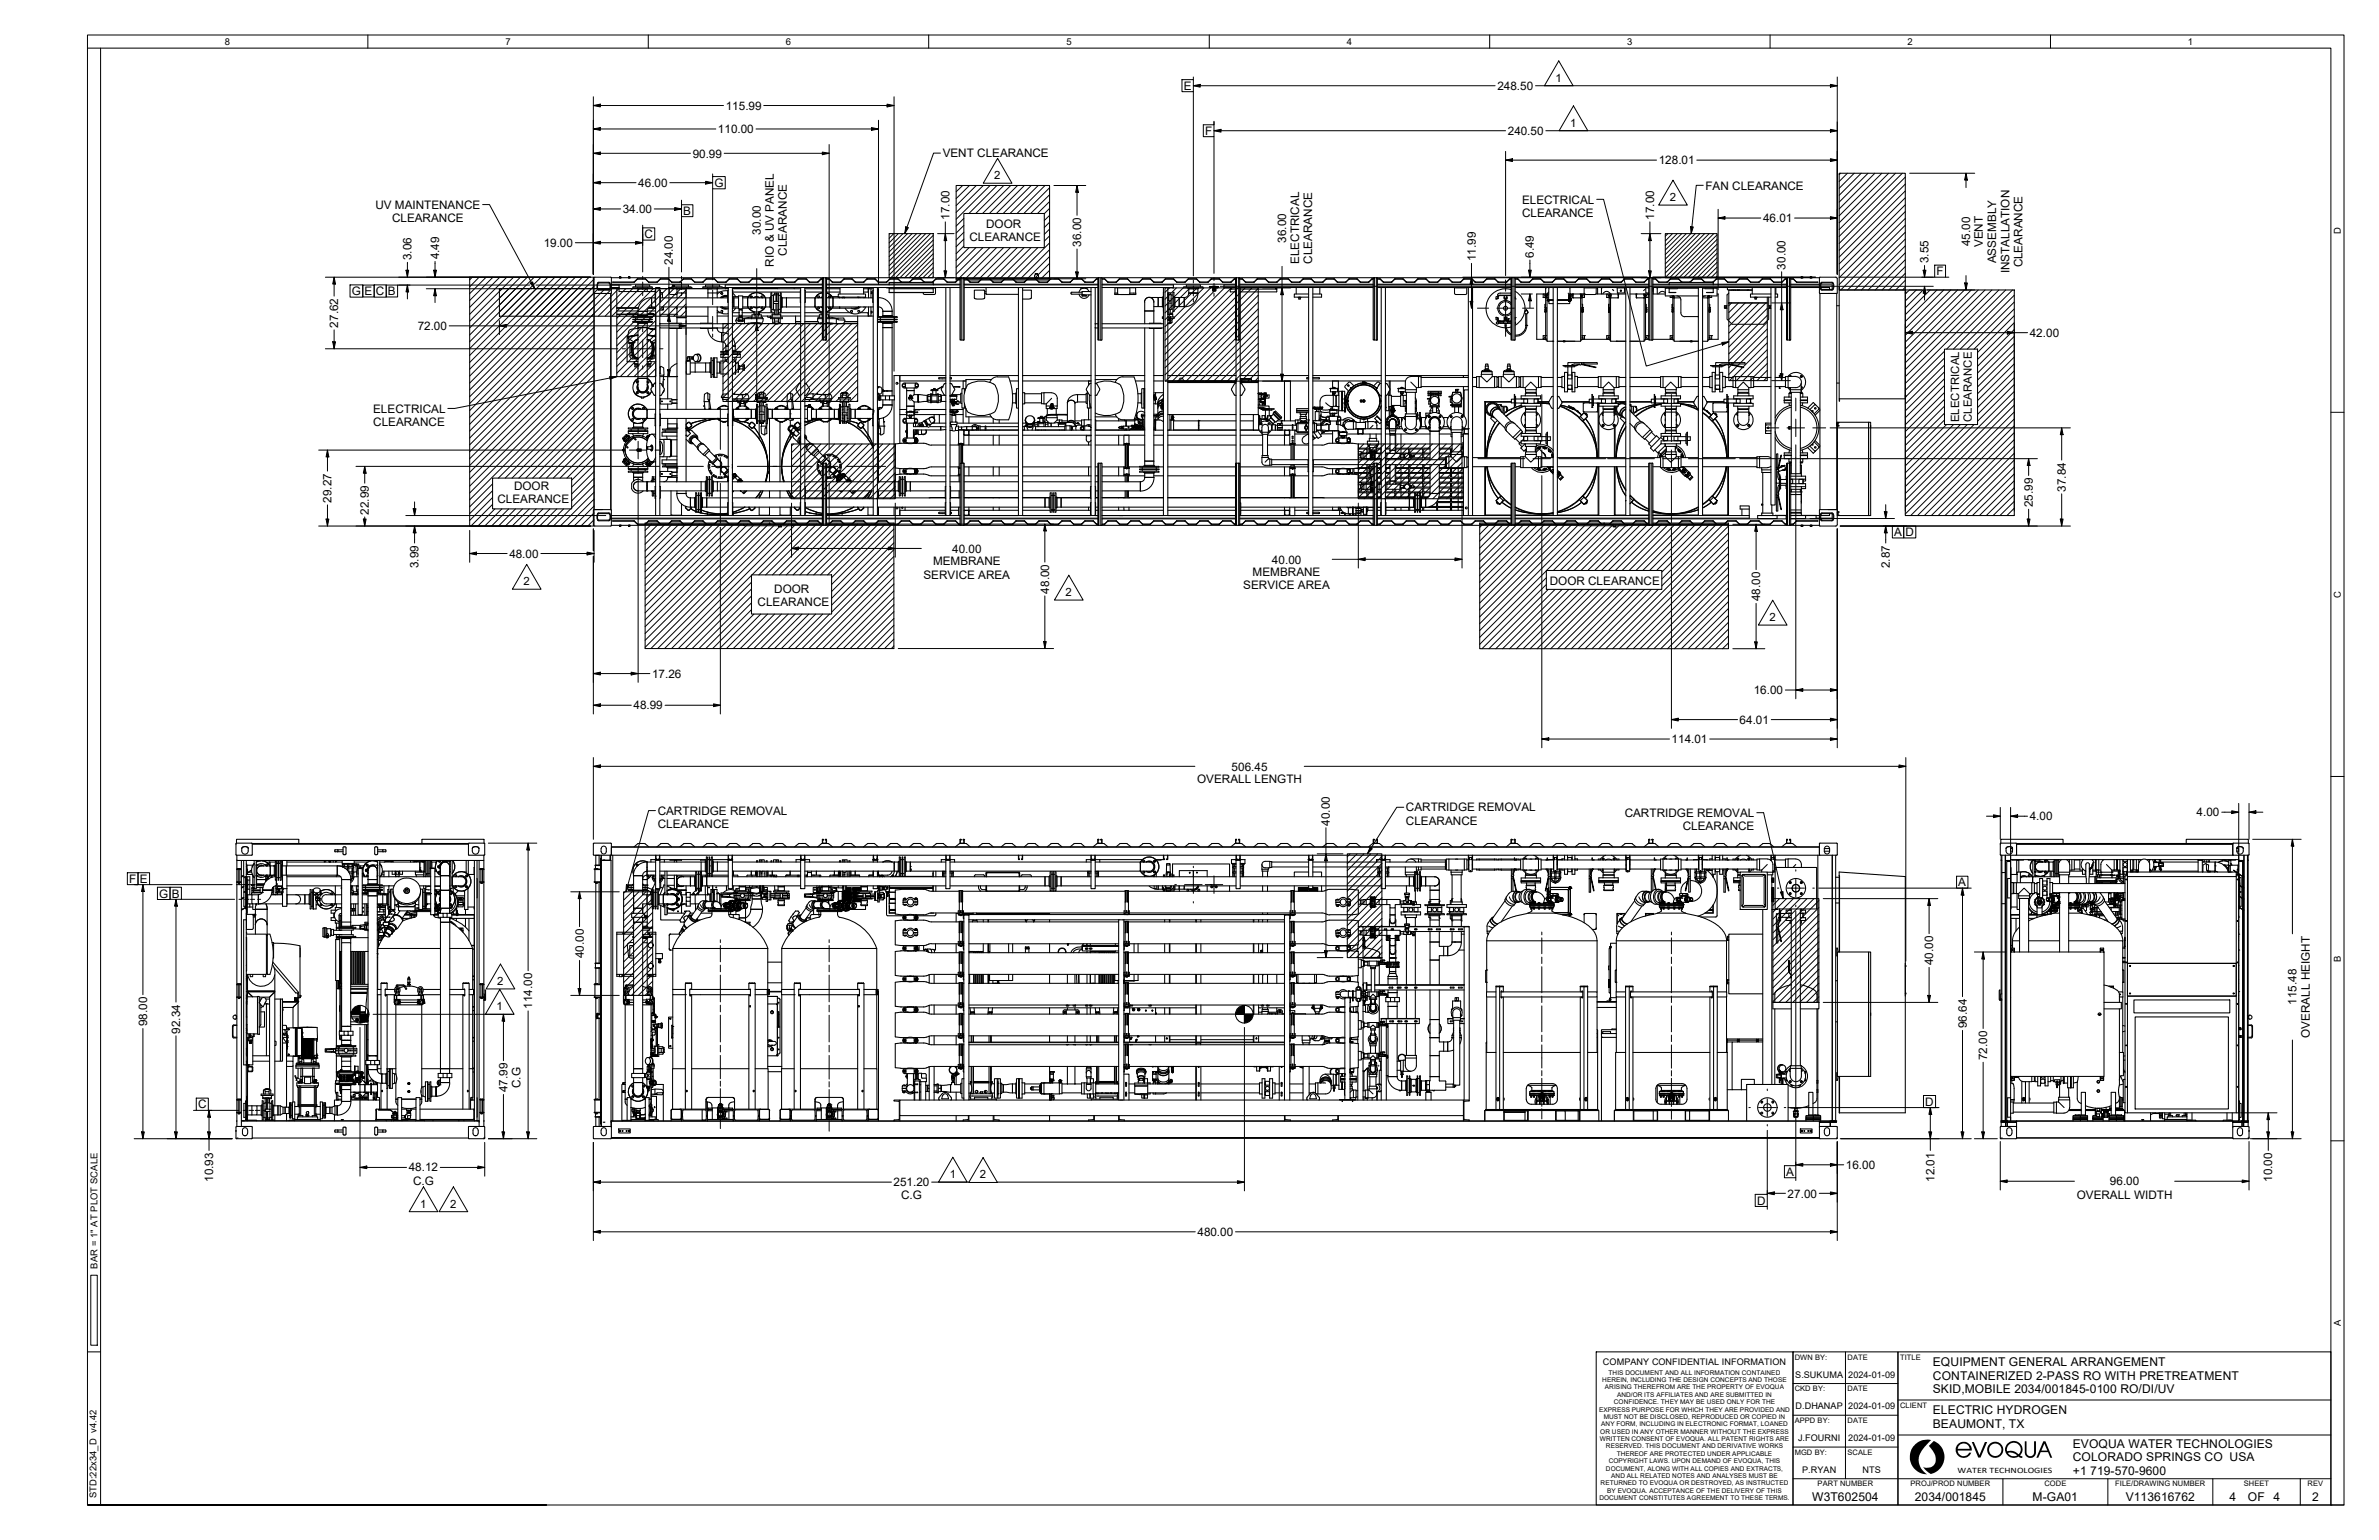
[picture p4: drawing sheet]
<svg xmlns="http://www.w3.org/2000/svg" width="864mm" height="559mm" viewBox="0 0 864 559" stroke-linecap="round" stroke-linejoin="round" font-family="sans-serif">
<defs><g id="words">
<g font-size="4.4">
<text x="701.7" y="495.6">EQUIPMENT GENERAL ARRANGEMENT</text>
<text x="701.7" y="500.6">CONTAINERIZED 2-PASS RO WITH PRETREATMENT</text>
<text x="701.7" y="505.6">SKID,MOBILE 2034/001845-0100 RO/DI/UV</text>
<text x="701.7" y="513.1">ELECTRIC HYDROGEN</text>
<text x="701.7" y="518.2">BEAUMONT, TX</text>
<text x="752.5" y="525.5">EVOQUA WATER TECHNOLOGIES</text>
<text x="752.5" y="530.3">COLORADO SPRINGS CO USA</text>
<text x="752.5" y="535.3">+1</text>
<text x="758.8" y="535.3">719-570-9600</text>
<text x="657.9" y="544.6">W3T602504</text>
<text x="695.1" y="544.6">2034/001845</text>
<text x="737.9" y="544.6">M-GA01</text>
<text x="771.7" y="544.6">V113616762</text>
<text x="809.4" y="544.6">4</text>
<text x="816" y="544.6">OF 4</text>
<text x="839.3" y="544.7">2</text>
</g>
<g font-size="4.3">
<text x="429.7" y="32.6">E</text>
<text x="543.6" y="32.6">248.50</text>
<text x="263.5" y="39.8">115.99</text>
<text x="260.6" y="48.3">110.00</text>
<text x="437.5" y="49">F</text>
<text x="547.3" y="49">240.50</text>
<text x="251.5" y="57.1">90.99</text>
<text x="342.2" y="57.1">VENT CLEARANCE</text>
<text x="602.2" y="59.6">128.01</text>
<text x="231.7" y="67.8">46.00</text>
<text x="259.3" y="67.8">G</text>
<text x="619.1" y="68.8">FAN CLEARANCE</text>
<text x="136.3" y="75.8">UV MAINTENANCE</text>
<text x="226.1" y="77.3">34.00</text>
<text x="248" y="78">B</text>
<text x="552.5" y="73.9">ELECTRICAL</text>
<text x="142.3" y="80.6">CLEARANCE</text>
<text x="344.7" y="79.8" transform="rotate(-90 344.7 79.8)">17.00</text>
<text x="357.9" y="82.7">DOOR</text>
<text x="552.5" y="78.7">CLEARANCE</text>
<text x="600.5" y="79.8" transform="rotate(-90 600.5 79.8)">17.00</text>
<text x="640" y="80.6">46.01</text>
<text x="197.4" y="89.6">19.00</text>
<text x="233.9" y="86.4">C</text>
<text x="276.2" y="85.1" transform="rotate(-90 276.2 85.1)">30.00</text>
<text x="351.9" y="87.4">CLEARANCE</text>
<text x="392.5" y="89.5" transform="rotate(-90 392.5 89.5)">36.00</text>
<text x="466.9" y="88" transform="rotate(-90 466.9 88)">36.00</text>
<text x="715.2" y="89.3" transform="rotate(-90 715.2 89.3)">45.00</text>
<text x="719.8" y="89.7" transform="rotate(-90 719.8 89.7)">VENT</text>
<text x="149.4" y="94.4" transform="rotate(-90 149.4 94.4)">3.06</text>
<text x="159.4" y="94.1" transform="rotate(-90 159.4 94.1)">4.49</text>
<text x="285.7" y="92.8" transform="rotate(-90 285.7 92.8)">CLEARANCE</text>
<text x="471.6" y="95.8" transform="rotate(-90 471.6 95.8)">ELECTRICAL</text>
<text x="476.4" y="95.8" transform="rotate(-90 476.4 95.8)">CLEARANCE</text>
<text x="535.7" y="94.8" transform="rotate(-90 535.7 94.8)">11.99</text>
<text x="556.8" y="93.6" transform="rotate(-90 556.8 93.6)">6.49</text>
<text x="700.1" y="95.5" transform="rotate(-90 700.1 95.5)">3.55</text>
<text x="724.6" y="95.5" transform="rotate(-90 724.6 95.5)">ASSEMBLY</text>
<text x="244.3" y="96.2" transform="rotate(-90 244.3 96.2)">24.00</text>
<text x="280.9" y="96.7" transform="rotate(-90 280.9 96.7)">RIO &amp; UV PANEL</text>
<text x="648.2" y="97.8" transform="rotate(-90 648.2 97.8)">30.00</text>
<text x="702.9" y="99.9">F</text>
<text x="729.4" y="99.2" transform="rotate(-90 729.4 99.2)">INSTALLATION</text>
<text x="734.2" y="97" transform="rotate(-90 734.2 97)">CLEARANCE</text>
<text x="127.8" y="107.1">G</text>
<text x="132.3" y="107.1">E</text>
<text x="136.5" y="107.1">C</text>
<text x="140.8" y="107.1">B</text>
<text x="122.7" y="118.9" transform="rotate(-90 122.7 118.9)">27.62</text>
<text x="151.6" y="119.8">72.00</text>
<text x="736.9" y="122.2">42.00</text>
<text x="135.5" y="149.7">ELECTRICAL</text>
<text x="135.5" y="154.6">CLEARANCE</text>
<text x="186.6" y="177.9">DOOR</text>
<text x="749.9" y="178.4" transform="rotate(-90 749.9 178.4)">37.84</text>
<text x="120.4" y="182.4" transform="rotate(-90 120.4 182.4)">29.27</text>
<text x="180.6" y="182.7">CLEARANCE</text>
<text x="737.9" y="184" transform="rotate(-90 737.9 184)">25.99</text>
<text x="133.9" y="186.8" transform="rotate(-90 133.9 186.8)">22.99</text>
<text x="687.6" y="194.6">A</text>
<text x="691.7" y="194.6">D</text>
<text x="184.9" y="202.4">48.00</text>
<text x="345.6" y="200.5">40.00</text>
<text x="152" y="206.1" transform="rotate(-90 152 206.1)">3.99</text>
<text x="335.2" y="209.9">SERVICE AREA</text>
<text x="338.7" y="205.2">MEMBRANE</text>
<text x="454.7" y="209.1">MEMBRANE</text>
<text x="461.7" y="204.5">40.00</text>
<text x="686.1" y="206.1" transform="rotate(-90 686.1 206.1)">2.87</text>
<text x="281.1" y="215.2">DOOR</text>
<text x="380.8" y="215.4" transform="rotate(-90 380.8 215.4)">48.00</text>
<text x="451.3" y="213.9">SERVICE AREA</text>
<text x="562.5" y="212.2">DOOR CLEARANCE</text>
<text x="275" y="220">CLEARANCE</text>
<text x="638.9" y="218.2" transform="rotate(-90 638.9 218.2)">48.00</text>
<text x="236.7" y="245.9">17.26</text>
<text x="636.7" y="251.9">16.00</text>
<text x="229.9" y="257.4">48.99</text>
<text x="631.5" y="262.6">64.01</text>
<text x="606.8" y="269.7">114.01</text>
<text x="447.1" y="279.6">506.45</text>
<text x="434.6" y="284.3">OVERALL LENGTH</text>
<text x="238.8" y="295.7">CARTRIDGE REMOVAL</text>
<text x="482.8" y="299.6" transform="rotate(-90 482.8 299.6)">40.00</text>
<text x="510.3" y="294.4">CARTRIDGE REMOVAL</text>
<text x="510.3" y="299.2">CLEARANCE</text>
<text x="589.8" y="296.4">CARTRIDGE REMOVAL</text>
<text x="736.9" y="297.6">4.00</text>
<text x="797.4" y="296.2">4.00</text>
<text x="238.8" y="300.5">CLEARANCE</text>
<text x="610.9" y="301.2">CLEARANCE</text>
<text x="46.9" y="320.4">F</text>
<text x="50.8" y="320.4">E</text>
<text x="710.9" y="321.6">A</text>
<text x="57.8" y="325.7">G</text>
<text x="62.4" y="325.7">B</text>
<text x="211.9" y="347.7" transform="rotate(-90 211.9 347.7)">40.00</text>
<text x="701.7" y="350.2" transform="rotate(-90 701.7 350.2)">40.00</text>
<text x="833.7" y="364.6" transform="rotate(-90 833.7 364.6)">115.48</text>
<text x="193.2" y="366.1" transform="rotate(-90 193.2 366.1)">114.00</text>
<text x="53.4" y="372.4" transform="rotate(-90 53.4 372.4)">98.00</text>
<text x="65.4" y="375.1" transform="rotate(-90 65.4 375.1)">92.34</text>
<text x="713.9" y="373.1" transform="rotate(-90 713.9 373.1)">96.64</text>
<text x="838.5" y="376.6" transform="rotate(-90 838.5 376.6)">OVERALL HEIGHT</text>
<text x="721.4" y="384.6" transform="rotate(-90 721.4 384.6)">72.00</text>
<text x="189" y="394.8" transform="rotate(-90 189 394.8)">C.G</text>
<text x="184.2" y="396.4" transform="rotate(-90 184.2 396.4)">47.99</text>
<text x="698.9" y="401.3">D</text>
<text x="71.9" y="402.2">C</text>
<text x="148.4" y="425.1">48.12</text>
<text x="670.1" y="424.2">16.00</text>
<text x="77.4" y="428.9" transform="rotate(-90 77.4 428.9)">10.93</text>
<text x="149.9" y="429.8">C.G</text>
<text x="324.4" y="430.5">251.20</text>
<text x="648.4" y="426.7">A</text>
<text x="702.2" y="428.9" transform="rotate(-90 702.2 428.9)">12.01</text>
<text x="765.9" y="430.1">96.00</text>
<text x="824.9" y="428.9" transform="rotate(-90 824.9 428.9)">10.00</text>
<text x="327.1" y="435.2">C.G</text>
<text x="637.9" y="437.1">D</text>
<text x="648.9" y="434.5">27.00</text>
<text x="753.9" y="434.9">OVERALL WIDTH</text>
<text x="434.7" y="448.5">480.00</text>
</g>
<g font-size="4.1">
<text x="564.7" y="29.6">1</text>
<text x="570" y="45.9">1</text>
<text x="360.9" y="65">2</text>
<text x="606.2" y="72.9">2</text>
<text x="711.1" y="153.3" transform="rotate(-90 711.1 153.3)">ELECTRICAL</text>
<text x="715.8" y="153.2" transform="rotate(-90 715.8 153.2)">CLEARANCE</text>
<text x="190.1" y="212.3">2</text>
<text x="386.8" y="216.2">2</text>
<text x="642.4" y="225.3">2</text>
<text x="180.5" y="357.3">2</text>
<text x="180.3" y="366.5">1</text>
<text x="344.7" y="427.5">1</text>
<text x="355.7" y="427.5">2</text>
<text x="152.5" y="438.1">1</text>
<text x="163.4" y="438.1">2</text>
</g>
<g font-size="3.4">
<text x="81.7" y="16.3">8</text>
<text x="183.5" y="16.3">7</text>
<text x="285.3" y="16.3">6</text>
<text x="387.1" y="16.3">5</text>
<text x="488.9" y="16.3">4</text>
<text x="590.7" y="16.3">3</text>
<text x="692.5" y="16.3">2</text>
<text x="794.3" y="16.3">1</text>
<text x="849.8" y="84.8" transform="rotate(-90 849.8 84.8)">D</text>
<text x="849.8" y="217" transform="rotate(-90 849.8 217)">C</text>
<text x="849.8" y="349" transform="rotate(-90 849.8 349)">B</text>
<text x="35.4" y="460.4" transform="rotate(-90 35.4 460.4)">BAR = 1&quot; AT PLOT SCALE</text>
<text x="849.8" y="481.2" transform="rotate(-90 849.8 481.2)">A</text>
<text x="35.1" y="543.7" transform="rotate(-90 35.1 543.7)">STD:22x34_D v4.42</text>
</g>
<g font-size="3.3">
<text x="581.9" y="495.2">COMPANY CONFIDENTIAL INFORMATION</text>
<text x="651.7" y="499.9">S.SUKUMA</text>
<text x="670.9" y="499.9">2024-01-09</text>
<text x="651.8" y="511.4">D.DHANAP</text>
<text x="670.9" y="511.4">2024-01-09</text>
<text x="652.7" y="522.9">J.FOURNI</text>
<text x="670.9" y="522.9">2024-01-09</text>
<text x="654.2" y="534.4">P.RYAN</text>
<text x="676.1" y="534.4">NTS</text>
</g>
<text font-size="3" x="710.6" y="534.4">WATER TECHNOLOGIES</text>
<g font-size="2.7">
<text x="651.5" y="493.3">DWN BY:</text>
<text x="670.7" y="493.3">DATE</text>
<text x="689.7" y="493.3">TITLE</text>
<text x="651.5" y="504.8">CKD BY:</text>
<text x="670.7" y="504.8">DATE</text>
<text x="689.7" y="510.8">CLIENT</text>
<text x="651.5" y="516.3">APPD BY:</text>
<text x="670.7" y="516.3">DATE</text>
<text x="651.5" y="527.9">MGD BY:</text>
<text x="670.7" y="527.9">SCALE</text>
<text x="659.8" y="539.4">PART NUMBER</text>
<text x="693.5" y="539.4">PROJ/PROD NUMBER</text>
<text x="742.1" y="539.4">CODE</text>
<text x="767.8" y="539.4">FILE/DRAWING NUMBER</text>
<text x="814.5" y="539.4">SHEET</text>
<text x="837.7" y="539.4">REV</text>
</g>
<g font-size="2.3">
<text x="581.7" y="501.5">HEREIN, INCLUDING THE DESIGN CONCEPTS AND THOSE</text>
<text x="583.9" y="498.8">THIS DOCUMENT AND ALL INFORMATION CONTAINED</text>
<text x="582.6" y="504.1">ARISING THEREFROM ARE THE PROPERTY OF EVOQUA</text>
<text x="585.9" y="509.5">CONFIDENCE. THEY MAY BE USED ONLY FOR THE</text>
<text x="587" y="506.8">AND/OR ITS AFFILIATES AND ARE SUBMITTED IN</text>
<text x="580.5" y="512.2">EXPRESS PURPOSE FOR WHICH THEY ARE PROVIDED AND</text>
<text x="582.2" y="514.9">MUST NOT BE DISCLOSED, REPRODUCED OR COPIED IN</text>
<text x="580.9" y="520.2">OR USED IN ANY OTHER MANNER WITHOUT THE EXPRESS</text>
<text x="581.3" y="517.5">ANY FORM, INCLUDING IN ELECTRONIC FORMAT, LOANED</text>
<text x="580.8" y="522.9">WRITTEN CONSENT OF EVOQUA. ALL PATENT RIGHTS ARE</text>
<text x="583" y="525.6">RESERVED. THIS DOCUMENT AND DERIVATIVE WORKS</text>
<text x="583" y="533.6">DOCUMENT, ALONG WITH ALL COPIES AND EXTRACTS,</text>
<text x="584" y="530.9">COPYRIGHT LAWS. UPON DEMAND OF EVOQUA, THIS</text>
<text x="586.9" y="528.3">THEREOF ARE PROTECTED UNDER APPLICABLE</text>
<text x="581" y="539">RETURNED TO EVOQUA OR DESTROYED, AS INSTRUCTED</text>
<text x="584.9" y="536.3">AND ALL RELATED NOTES AND ANALYSES MUST BE</text>
<text x="580.6" y="544.3">DOCUMENT CONSTITUTES AGREEMENT TO THESE TERMS.</text>
<text x="583.4" y="541.7">BY EVOQUA. ACCEPTANCE OF THE DELIVERY OF THIS</text>
</g>
</g></defs>
<!-- layer: Visible -->
<g fill="none" stroke="#000" stroke-width=".38">
<path d="M375.8 99.7v-.4h.9v.4M215.9 100.6l-.5 .5 .1 5.3 6.2 .1M216 100.6h5.7l.2 .2M216.9 102.7l.5-.3h3.6l.4 .3M216.9 102.7a1.85 1.85 0 0 0 .5 2.6h3.8l.5-1.1M217.1 102.8l-.2 1.3 .2 .8M217.1 102.8l3.9-.1a1.68 1.68 0 0 1 0 2.3l-3.9-.1M218.8 106.5h-3.2v78.4h3.2M221.4 102.7l.3 .9M221.7 103.6v.5M221.7 106.5v78.4M221.8 106.4v78.6"/>
<path d="M221.9 104.3h2.8M221.9 103.4h2.8v.9M221.9 103.1h76.6M223.9 104.3v7.3h7.9M223.9 104.5h.8M223.9 112.8h7.7M223.9 111.7v.2M224.7 104.3v1.5h13.1M224.9 100.8h.3M224.9 100.6h.3M224.9 100.8h.1M224.9 100.6h.1"/>
<path d="M224.9 100.5h.3M224.9 100.5l.3 .1M224.9 100.5v.3M225 100.6v.2M225.2 100.6h.1M225.2 100.5v.1M225.2 100.6v.2M228.2 100.8h.3M228.2 100.6h.2M228.2 100.6h.1M228.2 100.6v.2M228.2 100.5h.3z"/>
<path d="M228.2 100.5v.1M228.3 100.6v.2M228.4 100.6h.1M228.5 100.5v.3M229.7 104.1h7.1v.4h-7.1zM229.7 116.6h7.1v.4h-7.1zM229.7 114.9h7.1v.4h-7.1zM229.7 115.9l7.1 .1zM230.7 104.1v-.7h5.1v.7M230.7 115.3v.6M230.7 116v.6M231.3 104.5h3.9"/>
<path d="M231.3 104.5l.3 .3M231.3 104.5h.1M231.3 114.8v.1M231.3 117h.1M231.3 114.8h3.9M231.3 117h3.9M231.3 117l.3 .3M231.4 101.3l-1.2 1.1h-7.8h7.7M231.5 101.2h2.8l1.3 1.1M231.5 101.3h2.8l1.3 1.1h2.8M231.5 101.3h-.1M231.5 101.2l-1.3 1.1"/>
<path d="M231.5 114.2l.1 .1M231.6 119.2a4.3 4.3 0 0 0-3.1 .6l-.6 2.4M231.6 113.7l-3.9 .1v.4h3.9M231.6 117.3v1.6h3.3v-1.6M231.6 104.8h3.3M231.6 104.8v1M231.6 119.1v.1M231.6 113h3.3M231.6 114.5h3.3M231.6 117.3h3.3M231.6 114.5l-.3 .3M231.7 111.9h-7.8v2.1h3.8"/>
<path d="M234.9 119.2l3.1 .5M234.9 104.8v1M234.9 119.1v.1M234.9 112.8h3.1M234.9 114.5l.3 .3M234.9 114h3.1M235.1 114l-.2 .3M235.2 104.5h.1M235.2 114.8v.1M235.2 117h.1M235.2 104.5l-.3 .3M235.2 117l-.3 .3"/>
<path d="M235.3 113.8l1.9 .1zM235.3 111.9h2.7M235.6 102.4h2.8M235.6 111.6h2.4M236 119.3h.1M235.8 115.3v.6M235.8 116v.6M236 119.3h.3M236.3 119.3l.7 .1M236.4 108a5.2 5.2 0 0 0-4.8 6.5M236.4 111.4a1.49 1.49 0 0 0-1.5 1.5v1.6M237 119.4h.1"/>
<path d="M237.7 111.6v.3M237.8 111.6v.3v-.3M237.8 108.1h-1.3v3.3h1.5M238 105.4h-.2v4.3h.2M238.5 102.3h.1M239.5 117.5h24.9v1.5h-24.9zM239.5 117.5v-13.2h-1.5v82.8M239.5 119v68.1M239.5 105.4h.2v4.3h-.2M239.5 111.4h24.9M239.5 112.5h.8M239.7 106.2h.8v1.9"/>
<path d="M239.7 101.3l-1.2 1.1M239.7 108.1h24.5M239.8 101.3h2.8l1.3 1.1M239.8 101.3h-.1M240.3 111.4v1.1h.6v-1.1M242.7 101.2l1.1 1.1M242.8 101.2h-3l-1.2 1.1M243 104.5l-.3-.2h1.1h-.8v2.1l.4 .5M243.1 119v.2h4.2v-.2M243.1 117.5v-.2h4.2v.2M243.5 106.9h2.2M243.8 104.1h7.1v.4h-7.1z"/>
<path d="M243.9 102.4h2.9M244.1 103.6h.5M244.1 103.6v.3M244.1 103.9h.2M244.1 103.9h.5M244.1 103.9l.1 .1M244.1 104h.4M244.2 104v.1M244.3 103.9h.3M244.3 103.6v.3M244.5 104v.1M244.5 103.9v.1"/>
<path d="M244.6 103.6h-.5M244.6 103.6v.3M244.9 104.1v-.7h5v.7M245.4 104.5l.3 .3M245.4 104.5h.1M245.7 108.1v-1.8h3.3v1.8M245.7 104.8h3.3M245.7 104.8v1.5M245.7 111.4v5.9M245.7 119.2v29.3M245.8 111.4l-.1 .7M245.8 111.4l-.1 .6"/>
<path d="M246.8 102.3l1.3-1.1h2.8l1.4 1.1M249 112l-.1-.6 .1 .7M249 111.4v3.9h-3.3h3.3v2.2M249 104.8v1.5M249 119v29.5M249 114.7h8M249.1 104.7h7.8M249.3 104.5l-.3 .3M250.2 104.5v.2M250.9 101.3h-2.8l-1.3 1.1M250.9 104.3l.2 .2h-5.7M250.9 101.3h.1"/>
<path d="M251 101.3l1.3 1.1M252.2 102.4h2.9M254.3 119v.2h4.3v-.2M254.3 117.5v-.2h4.3v.2M255.1 104.1h7.1v.4h-7.1zM256.1 104.1v-.7h5.1v.7M256.7 104.5h3.9M256.7 104.5l.3 .3M256.7 104.5h.1M257 106.3h3.3M257 104.8v3.3M257 111.4v5.9"/>
<path d="M257 119.2a4.9 4.9 0 0 0 4.8 4.8M258.6 119.1h1.7M259.2 101.2h-2.8l-1.3 1.1M259.2 101.3h-2.8l-1.3 1.1h-2.9M259.2 101.2l1.3 1.1M259.2 101.3h.1M259.3 101.3l1.1 1.1M260.3 112.6l1.6 1 2.4 .2M260.3 119v.2a1.49 1.49 0 0 0 1.5 1.5M260.3 111.4v6.1M260.3 114.7h4.1M260.3 106h1.1"/>
<path d="M260.3 113.5h1.1M260.5 102.3h.1M260.5 102.4h3M260.6 104.5l-.3 .3v3.3M260.6 104.5h.1M261.5 111.4l1.3 .7 1.5-.1M262 112.6l.3 .1M262 111.4l1 .5 .8-.1M262.1 111.4l.9 .4h1.4M262.3 106.7l-.3 .1M262.4 104.3h.9zM263.3 104.5h.4"/>
<path d="M263.3 104.3h35.2M263.3 104.5h1.1M263.4 107.6l-1.3 .4M263.4 107.6h.8M263.4 104.6v.2M263.7 104.5h.7M263.8 107.6h-1.1l-.7 .4M264.1 105.5l-1.7 .1-2.1 1.2M264.1 107.3h-1.4l-1.2 .7M264.4 105.4h-.2v4.3h.2M264.4 104.3v13.2M264.4 119v68.1"/>
<path d="M264.4 104.8h-7.4M264.7 101.3l-1.1 1.1h-3.2M264.8 101.2l-1.3 1.1M264.8 101.3h-.1M264.8 101.2h2.8M264.8 101.3h2.8M265.9 104.5h16.2zM265.9 111.4h.5v-3.3v3.3h1.7M265.9 104.3v82.8M265.9 104.8h24.7M265.9 104.5h16.3M265.9 114.7h2.5"/>
<path d="M265.9 113.5h2.4M265.9 111.8h2.2M265.9 105.4v4.3M266 108.1h2.1M266 107.6h2.1M266 106h24.5M266 106.4l1 1.2M266.2 104.3l-.3 .2M267 111.8l-1.2 1.3M267.6 101.2l1.3 1.1M267.6 101.3h.1M267.7 101.3l1.2 1.1h3l1.1-1.1"/>
<path d="M267.9 116.5v-.2h1.9v.2M267.9 116.5l.2 .2M268.1 107.4h1.5v4.7h-1.5zM268.1 116.6h1.5M268.2 115.4h-.7l-.2 .7M268.3 114.3l.1 .1M268.4 116.1h-1.3l.5 1.2 2.5 .2 4.6-.5M268.4 113.4v.1M268.4 112.5l-.1 1.8M268.5 112.3h.7v.2h-.7zM268.5 112.1v.2M268.9 102.4h2.9"/>
<path d="M269 116.2l-.3 .1M269 116.2v.1M269 114.9h.5v.2h-1.3v-.2l.2 .4M269.2 112.1v.2M269.3 114.9v-.5h-.9v.5h.6v.2M269.3 114.7h3.7M269.3 115.1v.2M269.3 112.5l.1 1.8M269.4 113.4v.1M269.4 114.3l-.1 .1M269.4 113.5h4.3v.7M269.5 115.3l.1 .1"/>
<path d="M269.5 115.3h-1.3v.7l.6 .1M269.6 116l-.6 .1M269.6 116l.5-.4h7l-.1 .9-.5 .8-1.8-.3M269.6 115.4v.6M269.6 108.1h1.8M269.6 111.4h1.8M269.6 107.6h2.1M269.6 111.8h2.1M269.8 116.5l-.2 .2M270.3 115.6v1.8M271.4 108.1h6.5v3.3h-6.5M271.4 108.1v3.3"/>
<path d="M271.5 111.4l1 1.2 1 .5M271.6 111.4a3.5 3.5 0 0 0 6.2 0M271.7 117.3v.3l.2-.3M271.9 111.9l.5 .5M272.4 107.6h.6M272.4 111.8h.6M272.4 108l.2 .1M272.4 106.9l-.5 .6M272.6 108a.35 .35 0 0 1-.2-.5 .35 .35 0 0 1 .6 0 .35 .35 0 0 1-.2 .5M272.6 111.4a.35 .35 0 0 0-.2 .5 .35 .35 0 0 0 .6 0 .35 .35 0 0 0-.2-.5M272.6 111.4l-.2 .1M272.7 111.4l.3 .3"/>
<path d="M272.7 115.6v-.5h4.1v.5M272.7 115.1l-3.1 .3M272.9 107.5l.1 .3M273 115.1v-.9h1.1v.9M273 107.7l-.3 .3M273 111.7l-.1 .3M273.1 101.3h2.9l1.1 1.1h3.2M273.1 101.2h2.9l1.2 1.1M273.1 101.3h.1M273.1 101.2l-1.3 1.1M273.4 106.4l-1 .5-.9 1.1M273.4 106.4l1.5-.2 1 .2"/>
<path d="M273.5 113.2l.2 .3M273.5 111.4l.9 .3 1.5-.3M273.5 108l1.4-.4 1 .4M273.7 111.4l1.2 .2 .8-.2M274 113.2v1M274.1 114.2h.1M274.2 114.2v-.3h.9l.1 .3M274.7 117v.2h-2.2M274.7 115.6v1.4M274.7 117.2h1.1M275.2 115.1v-.9h1.2v.9M275.3 113.2v1"/>
<path d="M275.7 108l-1.2-.2-.8 .2M275.9 117.2v.4l.2-.3M275.9 106.4h.2M276.1 106.4l1.2 .9 .6 .7M276.3 111.7l.1 .3M276.3 107.7l.3 .3M276.4 114.7h3.9M276.4 107.5l-.1 .3M276.5 111.4a.35 .35 0 0 0-.1 .5 .35 .35 0 0 0 .5 0 .35 .35 0 0 0-.1-.5l.1 .1M276.6 111.4l-.3 .3M276.9 106.9l.5 .6M276.9 108h-.1a.35 .35 0 0 0 .1-.5 .35 .35 0 0 0-.5 0 .35 .35 0 0 0 .1 .5"/>
<path d="M277.2 102.4h3M277.4 111.9l-.5 .5M277.8 108a3.5 3.5 0 0 0-6.2 0M277.9 111.4l-2.1 2M278.6 114.7l.1 .4h1.6v-.9h3.1v.9M279.5 108.1v3.3M279.5 108.1h-1.6v3.3h1.6M279.5 111.4l.3 .3M279.7 115.1h4.3v.5h-4.3zM279.8 114.7l-.4 .4M279.8 107.8v3.9M279.8 107.8l-.3 .3"/>
<path d="M279.8 107.8h.1M279.8 111.7h.1M279.8 106.2h.4v7h-.4zM280.2 107.2h.6M280.2 112.3h.6M280.2 102.3h-.1M280.3 114.2v-.3h1v.3M280.5 115.6v1.4l.4 .3M280.8 110.1v2.4h.9M280.8 109.3v.8h1.8v-.8M280.9 117.3l.7 .1-.4 .1M280.9 117.3h.1"/>
<path d="M281.1 116.5l-.1 .8h1.8M281.1 113.5l-5.4-.1v.8M281.1 107v-.6h1.5v.6M281.1 112.5v1.4M281.2 115.6l-.1 .9h1.5l.1 .8M281.2 117.4v.1M281.2 104.3v.1M281.4 117.3h.2h-.2M281.4 101.3l-1.1 1.1M281.4 101.3h2.9l1.3 1.1h2.9M281.5 101.3h-.1M281.6 117.3v.3h.5v-.3"/>
<path d="M281.7 110.1v4.1M281.7 107h-.9v2.3h1.8M281.7 109.3v-2.9h.4v2.9M282.1 110.1v4.1M282.1 112.5h.5M282.1 107h.5M282.1 117.4h.1M282.1 117.4l.4 .1M282.2 117.4l.2-.1zM282.2 104.5v.3M282.4 114.2v-.3h1v.3M282.5 117.4v.1"/>
<path d="M282.6 112.5v1.4M282.6 115.6v.9M282.6 113.5h8M282.6 107v2.3M282.6 110.1v2.4M282.6 107.2h.7M282.6 112.3h.7M282.8 117.3l-.6 .1M283 117.2h-.1M283.1 104.3l-1.1 .1 .2 .2M283.2 115.6v1.4l-.4 .3M283.3 106.2h.3v7h-.3z"/>
<path d="M283.4 114.7h7.2M283.6 107.8h.1M283.6 111.7h.1M283.7 107.8v3.9M283.7 107.8l.3 .3M284 108.1h6.5M284 111.4h6.6M284 108.1v3.3M284 111.4l-.3 .3M285.5 108.1v3.3M285.6 102.4h2.9M285.6 102.3l-1.3-1.1h-2.9l-1.2 1.1"/>
<path d="M288.3 104.3v.5M288.4 102.4l1.3-1.1h3l1.2 1.1M288.4 102.3l1.3-1.1h2.9l1.3 1.1M288.8 114.7v2h1.8h-1.8v.7l1.8 .1-.9-.1M290.6 105.4v4.3M290.6 104.3v82.8M292.2 104.3v82.8M292.2 105.4h.2v4.3h-.2M292.2 117.4h5.5M292.2 104.8h6.3M292.2 114.7h5.2M292.2 113.5h5.9"/>
<path d="M292.2 116.7h4.7M292.4 108.1h3.4v3.3h-3.6M292.4 106h6.1M293.9 102.4h2.9M295.9 111h.1M295.9 108.4h.1M295.9 111.2h.1M295.9 108.2h.1M295.9 111.4l1 1.1 .9 .5M296 111.4l1 1.1 1.5 .7-.1 1h-1v.9M296.4 111.9l.5 .5M296.9 108h.1a.35 .35 0 0 1-.1-.5 .35 .35 0 0 1 .5 0 .35 .35 0 0 1-.1 .5"/>
<path d="M296.9 106.9l-.5 .6M297.2 111.4l.3 .3M297.3 111.4a.35 .35 0 0 1 .1 .5 .35 .35 0 0 1-.5 0 .35 .35 0 0 1 .1-.5l-.1 .1M297.4 107.5l.1 .3M297.5 107.7l-.3 .3M297.5 111.7l-.1 .3M297.8 113.1l.2 .3M297.9 117.2v.4l-.2-.3M297.9 117.4h.6M297.9 106.4l.6-.2-1.5 .6-1 1.2M297.9 111.4l.6 .3M297.9 106.4l-1.1 .5-.9 1.1"/>
<path d="M298 117.2h.5M298.1 113.4v.8M298.1 111.4l.4 .1M298.5 107.7l-.6 .3M298.5 107.9l-.4 .1M298.5 100.8h.4v22.6h-.4zM298.5 108.1h-2.7v3.3h2.7M298.5 115.6h-1.7v.9l.4 .8h.4M298.5 101.3h-.5l-1.2 1.1M298.5 101.2h-.6l-1 1.1M298.5 100.8h-76.6v5.5l-.2 .2M298.5 103.4h-35.2v1.1"/>
<path d="M298.5 115.1h-1.5v.5M298.5 117.2l-.9 .1M298.9 100.8h.7M300 108h.1M300 107.8l.3 .2M300 115.6h3.7l.8 .5h2.2l-.4 1.2-2.7 .1M300 117.1l3.6 .3M300 101.2h1l1.1 1.1M300 114.2h.8v.9M300 104.3h48.5M300 103.4h48.5M300 100.8h48.5"/>
<path d="M300 117.4h1.9M300 104.8h4.9M300 103.1h48.5M300 108.1h16.8M300 111.4h17M300 106h4.9M300 117.2h1.2M300 115.1h1.1v.5M300 101.3h.9M300.1 111.4h-.1M300.3 111.4l-.3 .1M300.3 113.2l-.2 .3"/>
<path d="M300.4 106.4l-.4-.1 1.3 .6 .9 1.1M300.4 106.4l1 .5 .9 1.1M300.8 107.7l.3 .3M300.8 107.6h.6M300.8 114.7h14.5M300.8 111.8h.6M300.8 111.7l.1 .3M300.9 101.3h.1M300.9 107.5l-.1 .3M301 101.3l1.2 1.1h2.9l1.3-1.1h2.8M301 111.4a.35 .35 0 0 0-.1 .5 .35 .35 0 0 0 .5 0 .35 .35 0 0 0-.1-.5l.1 .1M301.1 115.1l3.1 .3v.6"/>
<path d="M301.1 111.4l-.3 .3M301.4 106.9l.5 .6M301.4 108h-.1a.35 .35 0 0 0 .1-.5 .35 .35 0 0 0-.5 0 .35 .35 0 0 0 .1 .5M301.9 111.9l-.5 .5M301.9 117.3v.3l.2-.3M302.1 117.4h1.6M302.1 107.6h2.2M302.1 111.8h8.3M302.2 102.3h.1M302.2 102.4h2.9M302.2 111.4l-.9 1.1-1.3 .6M302.3 111.4l-.6 .8-1.4 .9"/>
<path d="M302.4 108.2h.1M302.4 111.2h.1M302.4 108.4h.1M302.4 111h.1M302.4 108.1v3.3M303.6 115.6v1.8M304.2 115.4h2.1l.2 .7M304.3 106.7h9.9v1.1h-9.9zM304.8 107.8v.3M304.8 111.4v.4M304.9 104.3v2.4M305.7 108h.9"/>
<path d="M306.1 107.8v.1M306.3 107.8v.1M306.6 116.7h4.7v.7h-7.1M306.6 108l-.9-.1 .1 .2M306.6 108l-.1 .1M308.5 113.5h-8.4v.7M309 112.6l.4 .1M309.2 101.2l1.3 1.1M309.2 101.3h.1M309.2 101.2h-2.8l-1.3 1.1M309.3 101.3l1.3 1.1h3l1.1-1.1M310.6 102.4h2.9"/>
<path d="M311.3 114.7v2h-4.7M311.4 107.8l.3 .2M311.5 107.8l.3 .2M311.7 111.4l-1.3 .4M311.8 111.4l-.7 .4h-1.1M311.8 112.6l-.3 .1M312.1 107.8l.2 .2M312.3 111.4l-1.5 .8-1.7-.4M312.4 113.5h2.9M313.5 104.3v2.4M313.5 104.8h3.5M313.5 106h1.8"/>
<path d="M313.5 111.4h.3M313.5 108h.3M314.2 107.7l.1 .3M314.3 111.4a4.2 4.2 0 0 1-3.6 2.5 4.2 4.2 0 0 1-3.9-2.1M314.8 101.2h2.8M314.8 101.3h2.8M314.8 101.3h-.1M314.8 101.2l-1.3 1.1M315.2 104.8v1.2M315.2 113.7v1M315.2 113.5v.2M315.2 113.7h.1"/>
<path d="M315.2 105.7h.1M315.3 111.4v3.3h.9M315.3 104.8v3.3M316.2 114.7h.8M316.2 104.8v3.3M316.2 111.4v3.3M316.2 105.9l.3 .2-.3-.1M316.2 112.9l.3 .2h-.3M316.2 113.4h.3l-.3 .2M316.5 106.1v.2M316.5 113.2v.1M316.5 106.3l-.3 .1"/>
<path d="M316.5 106.3l-.3 .2M317 105.4h-.2v4.3h.2M317 104.3v82.8M317.6 101.2l1.3 1.1M317.6 101.3h.1M317.6 101.3l1.2 1.1h3.1M318.5 104.3v82.8M318.5 104.8h.4v9.9h-.4M318.5 105.4h.2v4.3h-.2M318.6 116.6h7.1v.4h-7.1zM318.6 114.9h7.1v.4h-7.1zM318.6 115.9l7.1 .1z"/>
<path d="M318.7 108.1h.3M318.9 111.4h.1a1.49 1.49 0 0 1 1.5 1.5v1.6M318.9 108.1v3.3h-.4M318.9 102.4h2.9M319 108a5.2 5.2 0 0 1 4.8 6.5M319.6 115.3v.6M319.6 116v.6M320.2 114.8h3.9M320.2 114.8v.1M320.2 117h.1M320.2 117h3.9M320.2 117l.3 .3"/>
<path d="M320.5 118.9v23h3.3v-23M320.5 117.3v1.6M320.5 113h3.3M320.5 114.5h3.3M320.5 114.5l-.3 .3M320.5 118.9h3.3M320.5 117.3h3.3M321.8 104.3h17.9M322.8 104.5v.3h16v1.4h-16v-1.4M322.8 103.4v-.9h16v.9M322.8 106.1h16M323 101.3l-1.1 1.1"/>
<path d="M323.1 101.3h.1M323.1 101.2l-1.3 1.1M323.2 101.2h2.8l1.2 1.1M323.2 101.3h2.8l1.2 1.1M323.8 117.3v1.6M323.8 114.5l.3 .3M324.1 114.8v.1M324.1 117h.1M324.1 117l-.3 .3M324.7 115.3v.6M324.7 116v.6M327.2 102.4h2.9"/>
<path d="M330.1 102.3l1.3-1.1h2.8l1.4 1.1M331.4 101.3l-1.3 1.1M331.4 101.3h.1M331.5 101.3h2.8l1.3 1.1M335.2 106.2v.4l.4 .3M335.5 102.4h3M335.7 106.9h3.4M338.6 102.3l1.1-1.1h2.9l1.2 1.1M338.8 104.5v.3M339.6 104.5v1.9l-.5 .5M339.7 101.3l-1.2 1.1M339.8 101.3h2.8"/>
<path d="M339.8 101.3h.1M342.6 101.3h.1M342.6 101.3l1.3 1.1M343.3 104.3v82.8M343.8 102.3h.1M343.9 102.4h2.9M344.9 104.3v82.8M347.7 101.6h.8M348.1 101.2l-1.3 1.1M348.5 100.8h.4v22.6h-.4zM348.5 101.3h-.4l-1.2 1.1h-3M348.5 101.2h-1.4v.4h.4"/>
<path d="M348.9 100.8h.7M350 104.3h48.5M350 103.4h48.5M350 100.8h25.8M350 101.2h25.9M350 101.6h1.3M350 103.1h48.5M350 101.3h.9M350.9 101.2l1.2 1.1M350.9 101.3h.1M351 101.3l1.2 1.1h2.9l1.3-1.1h2.8M351.5 101.6h4.4"/>
<path d="M352.2 102.4h3M353.7 105.3h3.7v2.9l-.8 .3-2.8-.2zM356 101.6h3.7M356.5 101.2l-1.4 1.1M357.4 105.9h.5M357.4 106.6h.5M357.9 104.3v2.5h11.8M359.3 101.2l1.2 1.1M359.3 101.3h.1M359.3 101.3l1.3 1.1h3M359.8 101.6h4.4M360.5 102.3h.1"/>
<path d="M360.6 102.4h2.9M364.4 101.6h3.6M364.7 101.3l-1.1 1.1M364.8 101.2l-1.4 1.1M364.8 101.3h-.1M364.8 101.3h2.8M367.6 101.3h.1M367.6 101.2l1.3 1.1M367.7 101.3l1.2 1.1h3l1.2-1.1M368.1 101.6h4.5M368.9 102.4h2.9M369.7 104.3v82.8"/>
<path d="M371.2 105.3h3.2l-.1 3-.7 .2h-2.4M371.2 104.3v82.8M372.7 101.6h3.6M373 101.2l-1.1 1.1M373.1 101.2h-.2M373.1 101.3h-.1M373.1 101.3h2.9l1.2 1.1h2.9M375.8 100.6v.6l.1-.5M375.9 100.7a.66 .66 0 0 1-.1-1 .66 .66 0 0 1 1 0 .66 .66 0 0 1-.1 1M375.9 101.2l1.3 1.1M375.9 101.2h5.1v.3M375.9 101h.7"/>
<path d="M375.9 100.7h.7M376.5 101.6h4.4M376.6 100.7v.3M376.7 100.6l-.1 .4M376.7 100.8h21.8M377.3 102.4h2.8M380.1 102.3l1.3-1.1h2.8l1.3 1.1M381.4 101.3l-1.3 1.1M381.4 101.3h2.8M381.5 101.3h-.1M384.2 101.3h.1M384.3 101.3l1.2 1.1"/>
<path d="M385.5 102.3h.1M385.6 102.4h2.9M388.5 102.3h.1M391.7 106.7a1.87 1.87 0 0 0 1.7 1.6 1.87 1.87 0 0 0 1.9-1.3M392.2 104.3v.2h2.6v-.2M392.6 101.3h-2.8l-1.3 1.1M392.6 101.3h.1M392.6 101.3l1.3 1.1M392.8 106h-3.7a.35 .35 0 0 0-.4 .4 .35 .35 0 0 0 .4 .3h3.7M392.8 107.4h1.5M392.8 107.2v.2M392.9 107.1h1.4"/>
<path d="M393 104.5l.1 .1M393.4 107v.1M393.8 107v.1M393.9 102.4h2.9M393.9 102.3l-1.2-1.1h-2.9l-1.2 1.1M394.1 104.5h.1M394.2 107.2h.1M394.3 107.4h-.1M394.3 107.2v.2M395.3 105.8a1.87 1.87 0 0 0-1.9-1.3 1.87 1.87 0 0 0-1.7 1.5M396 105.8l-3.2 .1 .1 1.1h3.1M396 104.3v82.8"/>
<path d="M397.6 104.3v82.8M397.6 119h.9M397.6 117.5h.9M398.5 100.8h.4v22.6h-.4zM398.5 101.3h-.5l-1.1 1.1h-3M398.5 101.2h-.5l-1.2 1.1M398.9 100.8h.7M400 103.4h26v1.1l-.4-.2M400 104.3h26M400 100.8h48.5M400 101.2h.9M400 117.5h22.3"/>
<path d="M400 103.1h48.5M400 101.3h.9M400.9 101.3h.1M400.9 101.2l1.2 1.1M401 101.3l1.2 1.1h3l1.2-1.1M402.2 102.3h.1M402.2 102.4h2.9M404.7 106.9h1.5M404.8 104.4l-.1 2M405.4 104.3v.1M405.7 106.4l.5 .5M405.7 106.4h-1v.4"/>
<path d="M406.2 106.9h3.4M406.4 101.3h.1M406.4 101.2l-1.2 1.1M406.5 101.2h2.8M406.5 101.3h2.8M406.8 106.9h3.3M409.2 101.2l1.4 1.1M409.2 101.3h.1M409.3 101.3l1.3 1.1h3l1.1-1.1M409.6 106.9h2.6M410.1 104.3h-4.4v2.1M410.1 104.4v2"/>
<path d="M410.1 106.4h2.2v.4M410.1 106.4l-.4 .5M410.6 102.4h2.8M411.5 104.3l-1.4 .1M412.2 104.4v2M412.3 106.8h.1M414.8 101.3h2.8l1.3 1.1h3l1.1-1.1M414.8 101.2h2.8l1.3 1.1M414.8 101.3h-.1M414.8 101.2l-1.3 1.1M415.5 109.6a1.68 1.68 0 0 1 1.7-1.7 1.68 1.68 0 0 1 1.6 1.7M415.5 109.6a1.68 1.68 0 0 1 1.7-1.7 1.68 1.68 0 0 1 1.6 1.7v7.7"/>
<path d="M415.5 119v48.3h3.3h-3.3v1.5M415.5 109.6v7.9M415.5 112.8h3.3M417.3 107.9h3.1v3.4h-1.6M417.3 117.5v-.2h4.2v.2M417.3 119v.2h4.2v-.2M418.8 119.2v49.6M418.9 102.4h2.9M421.8 102.3l1.3-1.1h2.8l1.3 1.1M422 107.9h-1.6v3.4h1.6M422 107.9v3.4M422 111.3l.3 .2"/>
<path d="M422.3 107.6v3.9M422.3 107.6l-.3 .3M422.3 107.6h.1M422.3 111.5h.1M422.3 104.3v14.7h-22.3M422.3 106v7.1M422.3 119v68.1M422.3 115h-.3v.5h.3M423.1 101.3h2.9l1.2 1.1M423.1 101.3h.1M423.9 116h.9zM423.9 116.3h.9v-.8v1.8"/>
<path d="M423.9 104.3v82.8M423.9 106.2h.9v.7M423.9 114.9h1M423.9 115.3h.5M424.3 112.3h.8v-2.3h-1.2v4.1h1.8v.9M424.3 110v4.1M424.3 109.2v-2.9h-.4v2.9h1.2v.8M424.3 106.9h.8v2.3M424.4 115.8v-.5v.7M424.4 117.3l-.5 .2M424.4 115.8v.2M424.6 114.1v-.3h1.1v.3"/>
<path d="M424.8 116.3v.9h-.9M424.8 117.2l-.9 .1M424.8 112.3v1.5M424.9 115h1.3v.5h-1.6l-.2 .3M424.9 115l-.5 .3M424.9 115v.5M425.1 112.1h.7M425.1 107.1h.7M425.4 116.9l-.4 .3M425.4 116.9l-.6 .4M425.4 115.5v1.4M425.8 106h.3v7.1h-.3z"/>
<path d="M426.1 107.6h.1M426.1 111.5h.1M426.2 107.6l.3 .3M426.5 107.9v3.4M426.5 107.9h1.6M426.5 111.3h1.6M426.5 111.3l-.3 .2M427.1 102.3h.1M427.2 102.4h2.9M428.1 107.9h1.8v3.4h-1.8M428.1 107.9v3.4M429.6 104.1h7.1v.4h-7.1z"/>
<path d="M430.2 102.3h-.1M430.7 104.1v-.7h5v.7M431.2 104.5h3.9M431.2 104.5l.3 .3M431.2 104.5h.1M431.5 101.3l-1.4 1.1M431.5 101.2l-1.3 1.1M431.5 101.2h2.8l1.3 1.1M431.5 101.3h2.8l1.3 1.1M431.5 104.8v1.7a1.5 1.5 0 0 1-1.6 1.4l.1 3.4M431.5 106.3l3.3 .1zM431.5 104.8h3.3"/>
<path d="M434.8 104.8a5.2 5.2 0 0 1-4.8 6.5M435.1 104.5h.1M435.1 104.5l-.3 .3M435.5 102.4h3M438.6 102.3l1.1-1.1h2.9l1.2 1.1M438.7 102.4h-.2M439 103.9h3.3v.4h-3.3zM440.1 103.9h.1M440.2 105h.4M440.2 105v.4M440.3 105.5l.8 .1zM440.3 104.9l-.1 .1"/>
<path d="M440.3 104.9l.8 .1M440.3 104.5h.8M440.3 104.3v.5h.8v-.5M440.4 104.8v.1M440.6 105h.5M440.6 105v.4M441 104.8l-.6 .1M441 104.8h.1M441.1 105v.5h-.8M441.1 105v.4M441.4 103.9h.1M442.6 101.3h.1"/>
<path d="M442.6 101.3h-2.9l-1.1 1.1M442.7 101.3l1.1 1.1h3l1.3-1.1h.4M443.8 102.3h.1M443.9 102.4h2.9M444.3 104.3h4.2M446.8 104.5h.1M448.5 100.8h.4v22.6h-.4zM448.5 103.4h-4.2v1.1l2-.2M448.5 104.9h-1.7v-.4v.3h-.2v1.1h1.9M448.5 101.2h-.5l-1.2 1.1M448.9 100.8h1.1v22.6h-1.1M449.7 100.8l-.1 22.6"/>
<path d="M450 104.3h48.5M450 103.4h48.5M450 100.8h48.5M450 101.2h.9M450 103.1h48.5M450 101.3h.9M450.2 104.9h13v-.4v.3h.3l-.1 1.1h-13.2M450.2 104.3v82.8M450.9 101.3h.1M450.9 101.2l1.3 1.1M451 101.3l1.1 1.1h3l1.3-1.1M452.2 102.4h2.9"/>
<path d="M456.4 101.2h2.8M456.4 101.3h2.8M456.5 101.3h-.1M456.5 101.2l-1.4 1.1M459.3 101.3h.1M459.3 101.2l1.2 1.1M459.3 101.3l1.1 1.1h3.1l1.2-1.1M460.6 102.4h2.9M463.1 104.3l.1 .2M464.8 101.2l-1.3 1.1M464.8 101.3h-.1M464.8 101.3h2.8l1.3 1.1h2.9"/>
<path d="M464.8 101.2h2.9l1.2 1.1M468.9 102.4h2.9M470.5 104.3v2.4M471.3 108h.9M471.5 108.1h.5M471.6 107.8v.1M471.8 102.3h.1M471.9 107.8v.1M472.2 108l-.9-.1 .2 .2M472.2 108l-.2 .5h-.5v-.4M473 101.3l-1.2 1.1M473.1 101.2l-1.2 1.1"/>
<path d="M473.1 101.3h2.8l1.3 1.1M473.1 101.2h2.9l1.2 1.1M475 106.7h-5.2v1.1h5.2M475 104.3v82.8M476.6 106.7h3.1v1.1h-3.1M476.6 104.3v82.8M477.2 102.4h2.9M479.1 104.3v2.4M481.4 101.3l-1.2 1.1M481.5 101.2h2.8l1.2 1.1M481.5 101.2l-1.3 1.1M484.2 101.3h.1"/>
<path d="M484.3 101.3h-2.8M484.3 101.3l1.3 1.1M485.5 102.3h.1M485.6 102.4h2.8M488.5 102.3h.1M492.6 101.3h-2.9l-1.2 1.1h-2.9M492.6 101.3h.1M492.6 101.3l1.2 1.1h3l1.2-1.1M492.7 101.2l1.1 1.1M492.8 101.2h-3l-1.2 1.1M493.9 102.4h2.9M498.1 101.2h.4"/>
<path d="M498.1 101.3h.4M498.1 101.2l-1.3 1.1M498.1 101.3h.1M498.5 100.8h.4v22.6h-.4zM498.9 100.8h.7M499.9 100.8l.1 22.6h-1.1M500 104.3h48.5M500 103.4h48.5M500 101.2h.9M500 103.1h48.5M500 101.3h.9M500.9 101.3h.1"/>
<path d="M500.9 101.2l1.3 1.1M501 101.3l1.2 1.1h2.9l1.2-1.1M501.4 104.3v82.8M502.2 102.3h.1M502.2 102.4h2.9M502.9 104.3v82.8M505.1 102.3l1.3-1.1h2.8l1.4 1.1M506.4 101.3h2.9l1.2 1.1h3l1.2-1.1M510.5 102.4h3M514.8 101.2l-1.3 1.1M514.8 101.2h2.8l1.3 1.1M514.8 101.3h2.8l1.3 1.1h2.9"/>
<path d="M518.9 102.4h2.9M523 101.3l-1.2 1.1M523.1 101.2h2.9l1.2 1.1M523.1 101.2l-1.3 1.1M525.9 101.3h.1M525.9 101.3h-2.8M526 101.3l1.2 1.1M527.1 102.3h.1M527.2 102.4h3M528.5 106.9l-.5-.5v-2.1h4.4v2.1l-.4 .5M528.5 106.9h3.4M530.2 102.3h-.1"/>
<path d="M533 104.3v82.8M534.2 101.3h-2.8l-1.3 1.1M534.3 101.3h.1M534.3 101.3l1.3 1.1M534.5 104.3v82.8M535.6 102.4h2.9M535.6 102.3l-1.3-1.1h-2.8l-1.3 1.1M542.5 101.3h-2.8l-1.3 1.1M542.5 101.2h-2.8l-1.3 1.1M542.6 101.2l1.2 1.1M542.6 101.3h.1M542.7 101.3l1.1 1.1h3"/>
<path d="M543.1 115.3h.7l.1 .8 .3 .3 3.3 .1M543.7 116.3l-.6-.3v-.7l.6 .1v1.3M543.7 116l.3 .5 .6 .1M543.8 102.3h.1M543.9 102.4h2.9M545.8 117.1l-1.8 .1 4.5 .1M545.8 116.6l-2.2 .2M545.8 116.5v.7h1.4v-.7M546 107.8l.3 .5M546 107.9v.4l.5 .2 .6-.2v-.4M546 108.3l.5 .4 .6-.4M546.2 117.3h.6"/>
<path d="M546.3 116.5l.1-.5 .4 .2a.3 .3 0 0 1-.4 .2 .3 .3 0 0 1-.2-.4 .39 .39 0 0 1 .6-.1 .39 .39 0 0 1 .1 .6M546.3 108.2l.5 .1M546.4 115.5h.3M546.4 117.5v1.1l.6 1.7 1.5 1.2M546.5 115l.6 .4-.6-.4-.5 .3 .1 .7M546.5 115.1l-.5 .3M546.5 108.5v.2M546.7 117.5l.4 2.3 1.4 1.4M546.9 102.3h-.1M546.9 115.8a.42 .42 0 0 0-.4-.3 .42 .42 0 0 0-.4 .4v.4M547.1 107.8l-.3-.5h-.5l-.3 .5 .3 .5h.5l.3-.5-.3 .4M547.1 115.4v.4"/>
<path d="M547.2 117.1h1.3M547.2 116.6h1.3M547.5 115.8h-.6v.5h.6M547.5 116.6v-.9l.1 .9M547.6 116.5h.9M548.5 109.8a2.83 2.83 0 0 0-4 .1 2.83 2.83 0 0 0 0 3.9 2.83 2.83 0 0 0 4 .1M548.5 118.7l-1.7 .2M548.5 105.1a7.1 7.1 0 0 0-9 5.7 7.1 7.1 0 0 0 6.9 8.1M548.5 110.5a2.38 2.38 0 0 0-3.6-.4 2.38 2.38 0 0 0 0 3.5 2.38 2.38 0 0 0 3.6-.4M548.5 100.8h.4v22.6h-.4zM548.5 100.8h-48.9v22.6M548.5 107.3h-4.2l-.4 .3v.7l-.8 .2"/>
<path d="M548.5 106.4h-4.4l-.4 .5v1.4l-.6 .2v-.8l.6-.3M548.5 107.1h-4.2l-.6 .5M548.5 101.3h-.4l-1.3 1.1M548.5 101.2h-.6l-1 1.1M548.9 100.8h.7M550 105.7a7.1 7.1 0 0 1 0 12.3M550 116.8v.7M550 115.3v.7M550 107.7v.8M550 104.3h48.5M550 103.4h48.5M550 100.8h48.5"/>
<path d="M550 101.2h.9M550 103.1h48.5M550 101.3h.9M550.9 101.2l1.3 1.1M550.9 101.3h.1M551 101.3l1.1 1.1h3l1.3-1.1h2.8l1.3 1.1h3l1.2-1.1M552.2 102.4h2.9M553.7 112.8h.1M553.7 112.8v.1M553.8 118.1h.4zM553.8 113.9v3.9a3.6 3.6 0 0 1-3.8 3.8M554 112.7v-.4l.2 .4"/>
<path d="M554.2 118.1a3.8 3.8 0 0 1-4.2 3.9M554.2 113.9v4.2M554.4 112.8l.1 .1M555.1 102.3l1.3-1.1h2.8l1.3 1.1M560.2 106.7v1.2h1.1M560.6 102.4h2.9M560.9 113.2h.1M560.9 113h.1M560.9 112.7h.1M561 111.8h.1M560.9 113.1v.1M560.9 110.6v2.6"/>
<path d="M561 113.2h.1M561 113.1h.1M561 112.7v.1M561 111.8v.5M561 112.8h.1M561 112.3h.1M561 113.3h.1M561 111.6v.1M561.1 110.4h-.2l.2 2.5M561.1 113.2h-.1M561.1 112.8l-.1 .2M561.1 112.3l-.1 .4"/>
<path d="M561.1 113v.2M561.1 113.2v.1M561.1 112.2v.1M561.1 112.7v.1M561.1 107.3v.2M561.2 107.5v.1M561.2 107.1h.1M561.2 107.6h.1M561.2 107.1v.1M561.2 107.1l.1 .1M561.3 107v.9h.3M561.3 106.9v.9"/>
<path d="M561.3 107h.3M561.4 107h-.1M561.5 107.1h.1M561.5 107.1v.1M561.5 107.3h.1M561.5 106.7l.1 1.4M561.5 106.9v.5v-.5M561.5 107h.1M561.6 104.3l-.5 .5v1.9l.2 .3M561.6 107.9l.2 .2M561.6 107.3h-.2M561.7 109l.1 .1"/>
<path d="M561.7 108.9h.1M561.7 108.1l-.1 15.6 2.2 .1M561.7 108.8h.1M561.7 109h2.1h-1.8M561.8 106.7l-.2 .1M561.8 108.8v.4l.2-.2M561.8 108.8v.2M561.8 108.9v.1M561.8 108.8l-.1 .2M561.8 109.2l.4 .1M561.9 109.1l.3 .2M561.9 108.8v.2"/>
<path d="M561.9 108.9l-.1 .1M561.9 108.9v.1M562 109h.1M562 109l.2 .3M562 108.9v.1M562.1 108.7l-.3 .1M562.2 108.1l-1.1 .1v15.1h.4M562.2 108.6l-.1 .1M562.2 108.7l-.1 .2M562.2 106l-.5 .7M562.2 109.4h.1M562.2 106.7h-4.4v16.4h3.3"/>
<path d="M562.2 109.3l.1 .7M562.3 110l1.5 .2M562.4 104.3l-.2 .1v4.3h1.6M563.8 104.3v82.8M564.8 101.2h2.9l1.1 1.1M564.8 101.2l-1.3 1.1M564.8 101.3h2.8l1.3 1.1M565.3 104.3v82.8M565.3 109h4.7M565.3 108.7h4.3M568.8 102.3h.1M568.9 102.4h2.9"/>
<path d="M569.3 106.4l.2 .7M569.4 109.1h.1M569.5 109.3h.1M569.5 109.2v.1M569.5 109.2h.1M569.5 109.1v.2M569.5 107.7l.1 .1M569.5 107.8l.1 .8M569.5 108.7l.2 .1M569.5 107.1h.3M569.5 109.4h.5M569.5 107.1l.1 1.5"/>
<path d="M569.6 107.1h-.1M569.6 109.4h.3M569.6 108.1h.1M569.6 108.2h.1M569.6 108.1v.1M569.6 108.3h.1M569.6 107.8h.2M569.6 108.2v.1M569.6 107.8v.4M569.6 108.6h.1M569.6 107.8h.1M569.6 108.6v.1"/>
<path d="M569.6 108.3h.2M569.7 108.1h.1M569.7 108.1v.1M569.7 104.3l.1 .2M569.7 109l-.2 .1M569.7 108h.1M569.7 107.9l.1 1.1M569.7 107.3l.1 .3-.2-.1zM569.7 107.8h.1M569.7 108.3h.1M569.7 107.4l.1 .2zM569.7 107.9h.1"/>
<path d="M569.8 110l-4.5 .2M569.8 109l-.2 .2M569.8 107.3v.3M569.8 108.3h.1M569.8 108.5v.1M569.8 108.6h.1M569.8 107.8v.1M569.8 108.6h.2M569.8 108.5h.1M569.8 106.8h.4l.1 .6M569.8 106.8l.1 .5M569.8 108.3v.2"/>
<path d="M569.8 109.4v.6M569.9 107.4h.1M569.9 107.3l-.1 .5M569.9 104.5v2.3M570 107.4l.2 .2M570 108.6h.1M570 109h.1M570 109.3h.1M570 106.8l.3 .6M570 108.6l-.2 .1M570 108.8v.5M570.1 108.5l-.1 .1"/>
<path d="M570.2 109h.1M570.2 108.3l-.2 .3M570.2 108.3l-.1 .2M570.2 108.3v.7M570.2 109l-.2 .1M570.2 107.9v.1M570.2 108l.1 1-.3 .2M570.3 107.4l-.1 .2M570.3 107.4l-.1 .9M570.8 106.7l-1 .1M570.8 106.7h4.4v1.2h-1.2v-.9M570.8 106.7l.3 1.4"/>
<path d="M570.9 107h.1M570.9 107.3h.1M571 107.9l.2 .2M571 106.9v1M571 107.9v.2M571.1 108.1h3.1M571.2 106.7l-.2 .1M571.9 102.3h-.1M573.1 101.3l-1.2 1.1h-3M573.1 101.2l-1.2 1.1M573.2 101.2h2.8l1.2 1.1M573.2 101.3h2.7l1.3 1.1"/>
<path d="M573.6 106.7l.2 .1M573.8 107.9v.2M573.8 106.9v1M573.8 106.9l.2-.2v.3M573.8 107.9h.2M573.8 107.9v15.9h-8.5h6.4M573.8 106.9v.5v-.5M573.8 107.1l.1 .1M573.8 107.1h.1M573.9 107.3h.1M573.9 107h.1M574 107h.1"/>
<path d="M574 106.9v.9M574 107.6h.1M574.1 107.1l-.1 .1M574.1 107.1h.1M574.1 107.6h.1M574.1 108.1l.1 .1M574.1 107.1l.1 .4M574.3 108.2v15.1M574.3 110.4h.2l-.2 2.5M574.3 112.3l.1 .4M574.3 112.8l.1 .2M574.3 113.2h.1"/>
<path d="M574.3 113.2v.1M574.3 113v.2M574.3 112.7v.1M574.3 112.2v.1M574.3 112.8h.1M574.3 112.3h.1M574.3 113.3h.1M574.4 113.2h.1M574.4 111.6v.1M574.4 112.7v.1M574.4 113.1h.1M574.4 111.8v.5"/>
<path d="M574.4 112.7h.1M574.4 113h.1M574.5 113.1v.1M574.5 111.7h.1M574.5 113.2h-.1M574.5 110.6v2.6M577.2 102.4h2.9M579.4 106.7h10.8M579.4 104.3h-4.3v2.1l.4 .5M579.4 104.4v2l-.2 .4-3.7 .1M579.5 104.3l.4 .5v1.9M580.1 102.3l1.3-1.1h2.9l1.2 1.1"/>
<path d="M581.4 101.3l-1.3 1.1M581.4 101.3h.1M581.5 101.3h2.8M581.8 104.3l-.5 .5v1.9M581.9 106.7a1.55 1.55 0 0 1 2.1-.7 1.55 1.55 0 0 1 .6 2.1M583.2 106.7v1.2h1.2M583.9 112.7h.1M583.9 111.7l.2 .1-.2 .5M583.9 110.6v2.6M584 110.5l-.1 .1M584 113.2h.1M584 112.8h.1"/>
<path d="M584 112.3h.1M584 113.3h.1M584 113.1h.1M584 112.7v.1M584 112.2v.1M584 111.6v.1M584.1 110.4h-.2l.2 2.5M584.1 112.8l-.2 .2M584.1 113.2h.1M584.1 112.3l-.1 .4M584.1 113v.2M584.1 113.2v.1"/>
<path d="M584.1 112.2v.1M584.1 112.7v.1M584.1 106.7l.3 .3M584.2 107.3v.2M584.2 107.5l.1 .1M584.2 101.3h.1M584.3 107.6h.1M584.3 107.1l-.1 .1M584.3 101.3l1.2 1.1h3M584.4 107.1v.1M584.4 107.6h.1M584.4 107v.9h.2"/>
<path d="M584.4 106.9v.9M584.4 107h.2M584.4 107.3h.2v.3M584.4 107h.1M584.5 107.2h.1M584.5 107.1h.1M584.5 107.3h.1M584.6 106.9v.5v-.5M584.6 107.1v.1M584.6 107h-.1M584.6 107.9l.2 .2M584.7 108.1v15.7"/>
<path d="M584.8 106.7l-.2 .1M585.3 105l.5 .5M585.5 102.3h.1M585.5 102.4h3M587 104.3h2.8M587.1 104.5v1.7M587.3 106.7l.1 .1M587.4 107.9l-.1 .2M587.4 106.9v1.2M587.4 107h.1M587.4 107.3h.1M587.7 106.7l-.3 1.4-3.2 .1-.1 15.1h.4"/>
<path d="M588.6 102.3h-.1M589.6 106.3h-2.4M589.7 106.3h-.1M589.7 104.5v1.7M590.2 104.3v82.8M591.7 104.3v82.8M591.7 106.7h6.8M592.6 101.3h.1M592.6 101.2l1.3 1.1M592.6 101.3h-2.9l-1.2 1.1M592.6 101.2h-2.9l-1.2 1.1M592.6 101.3l1.2 1.1h3l1.2-1.1h.5"/>
<path d="M593.9 106.7l.2 1.4M593.9 102.4h2.9M594 107h.1M594 107.3h.1M594 106.9v1M594 107.9v.2M594 107.9l.2 .2M594.1 108.1l3.2 .1v15.1h-.3M594.2 106.7l-.2 .1M596.7 106.7l.1 .1M596.8 107.9v.2M596.8 106.9v1"/>
<path d="M596.8 106.9l.3-.2v.3M596.8 107.9h.3M596.8 107.9l-.1 15.9M596.9 106.9v.5v-.5M596.9 107h.2M596.9 107.3h.2M597 107.1v.1M597.1 105l-.5 .5M597.1 106.9v.9M597.1 107h.1M597.2 107.1h.1M597.2 107.3h-.1"/>
<path d="M597.2 107.6h.1M597.2 107.1v.1M597.2 107.1l.1 .4M597.3 110.4h.2l-.2 2.5M597.3 112.3l.2 .4M597.3 112.8l.2 .2M597.3 113.2h.2M597.3 113.2v.1M597.3 113v.2M597.3 112.7v.1M597.3 112.2v.1M597.3 104.3l1.2 .2"/>
<path d="M597.3 112.3h.2M597.3 113.3h.2M597.4 104.5l.1 1.7M597.5 113.2h-.1M597.5 111.8v.5M597.5 112.7h.1M597.5 113h.1M597.5 111.6v.1M597.5 112.2v.1M597.5 112.7l-.2 .1M597.5 113.1h.1M597.5 113.2h.1"/>
<path d="M597.5 113.1v.1M597.5 111.7h.1M597.5 110.6v2.6M597.5 106.3h1M597.5 106.3h.1M598.3 106.7v1.2h-1.2v-.9M598.4 106.3l.1 .1M598.5 100.8h.4v22.6h-.4zM598.5 101.2h-.5l-1.2 1.1M598.9 100.8h.7M600 104.3h48.5M600 103.4h48.5"/>
<path d="M600 100.8h48.5M600 101.2h.9M600 103.1h48.5M600 106.7h4.5M600 101.3h.9M600 104.5l.1 2.2M600.1 104.3l-.1 1.4M600.9 101.3h.1M600.9 101.2l1.3 1.1M601 101.3l1.1 1.1h3.1l1.2-1.1M601.6 104.8v1.9M602 104.3l-.5 .5"/>
<path d="M602.2 102.4h3M604.5 104.3l12 .2M604.6 106.2a1.43 1.43 0 0 0-2.5 .5M605.1 102.3l1.3-1.1h2.8l1.4 1.1M605.9 104.8v1.4h2.4M605.9 103.4v-.9h16v.9M605.9 104.5h-1.4v2.9h12M605.9 104.5v.3M605.9 106.1h2.5M605.9 104.8h3.1M606.3 107.4v.5h1.1v-.4M606.4 101.3h2.9l1.3 1.1"/>
<path d="M606.8 107.3h.3M607 110.6v2.5M607 113.1v.1M607 110.5v.1M607.1 113.1h.1M607.1 112.7v.1M607.1 113.2h.1M607.1 111.8v.5M607.1 111.8h.1M607.1 112.7l.1 .1M607.1 112.3h.1M607.1 113.3h.1"/>
<path d="M607.1 111.6v.1M607.2 113.2h-.1M607.2 112.8l-.1 .4M607.2 112.3l-.1 .4M607.2 113v.2M607.2 113.2v.1M607.2 112.2v.1M607.2 112.7v.1M607.2 112.8l.1 .1M607.3 110.4h-.2l.1 2.4M607.3 107.4v.1M607.3 107.6h.1"/>
<path d="M607.3 107.5l.1 .1M607.3 108.1v15.2M607.4 108.1h2.6M607.4 107.9h.3M607.4 107.5v.3M607.4 107.6h.1M607.7 107.4v.7M607.7 107.9l.2 .2M607.8 108.1v15.7M608.7 107.4l.9 .3 .5 .7 .1 5.1M609 104.5h7.5M610.2 113.5l.2 .9 .7 .5h5.4"/>
<path d="M610.6 102.4h2.9M613.5 102.3h-.1M614.7 101.3l-1.3 1.1M614.8 101.2l-1.3 1.1M614.8 101.2h2.9l1.2 1.1M614.8 101.3h2.9l1.2 1.1M616.5 104.3v82.8M618 108.1l2.4 .1v15.1h-.3M618 104.3v82.8M618 104.5h.9M618.9 104.8h3M618.9 102.4h2.9"/>
<path d="M619.1 107.4l-1.1 .5M619.4 106.1h2.5M619.9 107.9l-.1 15.9M620 107.6v-.2v.7M620 107.9h.1M620.2 107.6h.1M620.3 107.4v.1M620.4 110.4h.2v1.2h-.2M620.5 107.3h.3M620.5 112.3v.4M620.5 112.8v.2M620.5 113.2h.1"/>
<path d="M620.5 113.2v.1M620.5 113v.2M620.5 112.7v.1M620.5 112.2v.1M620.5 112.8h.1M620.5 112.3h.1M620.5 113.3h.1M620.5 111.6v1.2M620.5 112.8l-.1 .1M620.5 111.8l.1 .5M620.5 112.7h.1M620.5 113h.1"/>
<path d="M620.6 113.2h.1M620.6 111.6v.1M620.6 111.7h.1M620.6 113.2h-.1M620.6 112.7v.1M620.6 113v.2M620.6 112.2v.1M620.6 113.1h.1M620.6 113.1v.1M620.6 110.6v2.5M621.3 107.4v.5h-1.2v-.5M621.9 104.8v1.4h-2.3"/>
<path d="M621.9 104.5v.3M621.9 104.5h1.4v2.9h-5.3M622.9 101.2h3l1.2 1.1M623 101.2l-1.1 1.1M623.1 101.3l-1.3 1.1M623.1 101.3h-.1M623.1 101.3h2.8M623.3 104.3l-5.3 .2M623.3 106.7h.4v16.4h-3.3M625.9 101.3h.1M626 101.3l1.2 1.1M626.3 110.9v1h.4v-1"/>
<path d="M626.7 111.9h.2M626.9 110.9h-.9v1h.3M627.1 104.3v.9h9M627.2 102.3h.1M627.3 102.4h2.8M627.6 106.4l-.7 .6v8.8l1.9 1.9h11.4l1.8-1.9v-8M628.8 105.2l-.2 .1M629.4 105.2l-.2 .1M629.9 105.2l.1 .1M630.2 102.3h-.1M630.7 105.2h.7M634.2 101.2l1.3 1.1"/>
<path d="M634.2 101.3h.1M634.2 101.3h-2.8l-1.3 1.1M634.2 101.2h-2.8l-1.2 1.1M634.3 101.3l1.2 1.1h3M634.4 105.2l-.2 .1M634.7 105.2l.2 .1M635.6 102.4h2.9M636.1 105.3h-8.5v4.6h13.9v-2.1M636.1 104.3v2.4M636.8 108h1M637.1 108.1h.4M637.2 107.8v.1"/>
<path d="M637.4 107.8v.1M637.8 108l-1-.1 .3 .2M637.8 108l-.3 .1v.4h-.4v-.4M642 110.9h.7v1M642 111.9h.3M642.3 110.9v1h.4M642.6 101.3h-2.9l-1.2 1.1M642.6 101.2h-2.9l-1.2 1.1M642.6 101.2l1.2 1.1M642.6 101.3h.1M642.6 101.3l1.2 1.1h3l1.2-1.1M642.7 110.9h.2"/>
<path d="M642.7 111.9h.2M642.9 104.3v79h1.5v-79M642.9 106.7h-7.5v1.1h7.5M643.9 102.3h.1M643.9 102.4h2.9M644.4 106.7h.9v1.1h-.9M644.7 104.3v2.4M648.5 100.8h.4v22.6h-.4zM648.5 101.2h-.5l-1.2 1.1M648.5 101.3h-.5M648.9 100.8h.7M650 101.2h1l1.2 1.1"/>
<path d="M650 101.3h.9l1.3 1.1h7.7h-7.7M650 100.8h10.5v5.5l.2 .2M650 104.3h10.5M650 103.4h10.5M650 103.1h10.5M653.8 100.8h.4M653.8 100.6h.3M653.8 100.6h.1M653.8 100.6v.2M653.9 100.5h.2zM653.9 100.6h.2M653.9 100.5v.1"/>
<path d="M654 100.6v.2M654.1 100.6h.1M654.1 100.5v.1M654.2 100.6v.2M657.1 100.8h.4M657.1 100.6h.3M657.1 100.6h.1M657.1 100.6v.2M657.2 100.5h.2zM657.2 100.6h.2M657.2 100.5v.1M657.3 100.6v.2"/>
<path d="M657.4 100.6h.1M657.4 100.5v.1M657.5 100.6v.2M660.5 100.8l.2-.2h5.7l.5 .5v5.3l-6.2 .1M660.7 103.6v.5M660.7 106.5v78.4M660.7 104.2l.3 .8 .4 .3M661 104.3h3.1v.7M661 103.4h4.1v1.6M661 102.7l-.3 .9M661.2 102.8l-.3 1.3 .3 .8M661.2 104.9l.2 .1"/>
<path d="M661.4 102.4h3.6l.4 .3M661.4 102.7l3.8 .1M661.4 102.4l-.4 .3M661.4 102.7l-.2 .1M663.6 106.5h3.1v78.4h-3.1M665.2 104.9l-3.8 .1M665.3 102.8l.2 .8-.2 1.3M665.4 105l-.4 .3h-3.6M665.5 102.7l.2 1.4-.2 .9M666.7 110.9h.9M667.6 105.2h24v39.5h-24M667.8 105.2l-.2-.9v41.3l.2-.9"/>
<path d="M691.6 105.9h.2l-.2 .5M691.6 106h.2M691.6 106.2h.2M227.9 122.2h.1M227.9 122.4h.1M227.9 122.2v.2M227.9 122.6l2.3 1.5-.1 .3M228 121.9h-.4v9.4l4-.1M228 122.4l-.1 .2M228 122.4h-.1M228 122.7l.3 1.7M228.3 124.5l.1 .1"/>
<path d="M228.4 124.6h.3M228.4 122.1l-.4 .1M228.4 124.4v.1M228.7 129.3a.98 .98 0 0 0 .9 .9h1.5M228.7 124.6v4.7M229.1 124.4v.1M229.2 124.6h-.5M229.4 124.4v.1M229.4 124.5l-.2 .1M229.4 124.5h.1M229.5 124.7h.4zM229.5 124.6l-.2 2.8 1 1.9"/>
<path d="M229.5 124.6h.1M229.5 124.6h.6M229.5 124.4v.2M229.5 124.6a4.2 4.2 0 0 0 2.1 5.8M229.5 128.4l.2 1.1M229.5 124.6v.1M229.6 124.4v.2l.1-.2M229.7 126.2v.7M229.7 124.6l-.5 2 .3 1.3 .7 1.2M229.8 129.6l.5 .5M229.9 124.6l-.2 1.9 .3 2.4M230 124.2h.1"/>
<path d="M230 128.9l.6 .7 .9 .3M230.1 124.2l-1.8 .3M230.1 129.2v.3M230.1 128.8l.6 .7 .9 .4M230.1 129.3l.5 .5M230.1 129.5l.4 .2M230.2 124.2l-.4 2.3 .4 2.3M230.2 124.2l-.1 .1M230.3 131.2v.8h1.3l-1.2 .2h1.2M230.3 130.1l1.1 .2M230.5 129.5l1.1 .8-.9-.7M230.9 123.4l-.8 .8"/>
<path d="M231 123.4l-.9 .8M231 137.8l-.5 .5M231.1 138.3h.2M231.3 138.3l.2 .1M231.4 132.2v.5M231.4 138.5l.1 .2M231.5 138.3l.1 .2a.35 .35 0 0 0-.5-.2 .35 .35 0 0 0 0 .6 .35 .35 0 0 0 .5-.2M231.6 139.4a2.06 2.06 0 0 0 1.7 3.2 2.06 2.06 0 0 0 1.7-3.2M231.6 137.3v3.3a1.68 1.68 0 0 0 1.7 1.6 1.68 1.68 0 0 0 1.6-1.6v-3.3M231.6 121.8l-3.6 .6M231.6 121.5l-3.2 .7 3.2-.6M231.6 137.3h3.3"/>
<path d="M231.6 137.3v-18.4h3.3v18.4M231.6 133.5v.4M231.6 132.7h-1.2v.4h1.2M231.6 132.5v.3M231.6 138.6l-.6 .2M231.6 123.1l-.7 .2M231.6 137.5a3.5 3.5 0 0 0-.7 5.7 3.5 3.5 0 0 0 5.6-1.4M231.6 123.3l-.6 .1M231.6 139.6a1.94 1.94 0 0 0 1.7 2.9 1.94 1.94 0 0 0 1.6-2.9M231.6 137.4l-1.1 .9-.5 1.1M231.7 137.3h.1M231.9 137.3h.1"/>
<path d="M234.6 137.3h.1M234.8 137.3h.1M234.9 137.4l.9 .6 .8 1.4M234.9 123.3l.7 .1M234.9 137.5l1.3 1.2 .6 1.6M234.9 123.1l.7 .2M234.9 138.6l.3 .3 .4-.1M234.9 121.8l3.1 .4M234.9 121.5l3.1 .6M234.9 132.5v.3M234.9 131.2l3.1 .1M235 132.7h1.1v.4h-1.2"/>
<path d="M235.1 138.3l-.2 .2a.35 .35 0 0 1 .5-.2 .35 .35 0 0 1 0 .6 .35 .35 0 0 1-.5-.2M235.1 129.9v.1M235.1 132.2v.5M235.5 137.8l.5 .5M235.5 130.2h1.4M235.6 123.4l.8 .8M235.6 123.4l.9 .8M236 129.5l-1.1 .8 1-.7M236.1 132.1l-1.2 .1M236.3 130.1l-1.2 .2M236.3 129.1l.9-1.8 .1-1.4-.4-1.3 .4 1.4v1.4l-1 1.9M236.3 124.1l.2 .3"/>
<path d="M236.3 131.2v.8l-1.4 .1M236.4 124.2l.1 .4M236.4 124.2l.3 2.3-.3 2.3M236.4 124.3h.1M236.4 128.8l-.5 .7-1 .4M236.5 129.3l-.5 .4M236.5 129.2l-.2 .5h-.3M236.5 124.1v.1M236.5 124.6l.5 .1M236.5 124.2l1.5 .2M236.5 124.6h.6M236.6 124.6l.3 1.9a2.85 2.85 0 0 1-1.7 3.4l-.1 .1"/>
<path d="M236.7 139.3l.5 .3M236.7 139.8l.1 .1M236.8 139.9l.1 .1M236.8 139.9l.2-.1-.3 .2M236.8 140h.1M236.8 129.6l-.5 .5M236.9 124.4v.2v-.2M236.9 126.2v.7M236.9 124.6h.1M237 124.6v.1M237 128.4l-.2 1.1M237 124.6a4.2 4.2 0 0 1-2.1 5.8"/>
<path d="M237 124.4l.1 .2M237 124.6h.1M237.7 139.1h.3M237.8 139.1l-.4 .3-1.1 1.6M237.9 129.3a.98 .98 0 0 1-1 .9M237.9 124.4v4.9M238 138.9l-.2 .2M238 123.1l-1.5 1M239.5 135.4l.2-2.4h.3l.9 .5v2.6M239.5 136.1h1.4M239.5 139.1h.2M239.7 133.2l-.2 .1"/>
<path d="M239.7 139.1l.5 .3 .9 1.6M240.3 139.7l.1 .2M240.7 138.4v2M240.9 137.6l.2 .2h-.3M240.9 136.1l-.3 4M242.4 136.5v.2M245.7 131.9a4.9 4.9 0 0 0-3.3 4.7M245.7 136.7h-3.3v8M245.7 136.5v.1M249 131.7h.1M249 135h.1M249.1 131h1.5v4.8h-1.5z"/>
<path d="M249.6 130.7l-.2 .2 .7-.2M249.6 130.9v.1M249.9 129.5h-.4l-.1 .6M250.1 130.7l.2 .2zM250.1 130.9v.1M250.6 131.7h1.7M250.6 135h1.7M250.6 129.5h-.8l-.1 .6h-.3l.1 .6M250.6 130.2l-.4 .5M251.1 129.5v.7M251.5 129.7l-.2 .2 .2 .3M251.6 129.5l.1 .1"/>
<path d="M251.6 129.5l.1 .2M251.6 129.5h-1.3l-.1 .4 .1 .3h1.3M251.7 129.7a.3 .3 0 0 0-.4 .2 .3 .3 0 0 0 .2 .3l.2-.2-.1 .2M251.7 130l-.3 .1 .3-.1M251.7 129.7h-.3h.3M251.7 130.2h-.1M252.1 128.8a1.08 1.08 0 0 1 1.3 .4 1.08 1.08 0 0 1 0 1.4 .93 .93 0 0 1-1.3 .5 .93 .93 0 0 1-.4-1.4zM252.3 131.7h3.9v3.3h-3.9M252.3 131.7v3.3M252.6 128.6h.8a1.37 1.37 0 0 1 .9 1.3 1.37 1.37 0 0 1-.9 1.3h-.8M253 128.6a1.36 1.36 0 0 1 1.4 .7 1.36 1.36 0 0 1-.2 1.6l-.5 .4-.7-.1M256.2 131.7h1.5"/>
<path d="M256.2 135h1.5M257.7 131.7v3.3M257.7 135l.3 .3M258 131.4v3.9M258 131.4l-.3 .3M258 131.4h.1M258 135.3h.1M258.1 129.9h.3v7h-.3zM258.4 130.8h.7M258.4 135.9h.7M259.1 129.9l.1 7zM259.2 129.9h1.1v7h-1.1z"/>
<path d="M260.3 131.3h.1M260.3 135.4h.1M260.3 131.4h.9v4h-.9M261.2 131.7h.5M261.2 135h.5M261.9 120.6l.1 3.4a1.49 1.49 0 0 1 1.5 1.5v1.6M261.9 124h.1M261.9 120.6l2.4 .6M261.9 120.6v3.4M262.6 127.8v.7M263.2 129.7h.1M263.2 129.7v.9h1.2"/>
<path d="M263.3 127.4v.1M263.3 127.4h1.1M263.5 131l.9 .4M263.5 131h-1.8v4.7h2.7M263.5 125.6h.9M263.5 130.6v.4M263.5 127.1h.9M263.5 127.1l-.2 .3M264.4 128.5h-2.7l2.7 .1h-2.7v1.1h2.7M264.4 127.5h-2.7v.3h2.7M265.9 122.5l.9 1.9 .1 2.7M265.9 125.6h1"/>
<path d="M265.9 127.1h1M265.9 127.4h1.2M265.9 128.5h2.8v1.2h-2.8M265.9 127.5h2.8v.3h-2.8M265.9 128.6h2.8M265.9 135.7h1.1M266.8 131l-.9 .6M266.8 131h.2M266.8 130.6v.4M266.9 127.1l.2 .3M267 131.7v-.7v4.7v-.7M267 131.7v3.3"/>
<path d="M267 131.7h1M267 135h1M267.1 127.4v.1M267.2 129.7v.9h-1.3M267.8 127.8v.7M268 132.7v-1v3.3v-1M268.5 133.9v.1M268.5 132.9v-.2v1.3M268.5 132.9v1M268.5 133.3h-.5v.7h.5M268.5 132.7h-.5v.6M268.5 132.9h1.2"/>
<path d="M268.5 133.9h1.2M270.1 132.4h-.4v1.9h.4M270.1 132.4v1.9zM290.6 139.1l-.6 .3-.9 1.6M292.2 139.1l.5 .1 1.1 1.8M298.9 123.4h1.1v-22.6h-.4v22.6M327.5 139.7v.4M328.7 139l-.7 .1-.5 .6M332.2 139h-3.5v1.8h3.5M332.6 139l.6 .2 .2 .5M332.7 139h-.5v1.8h.5M333.4 139.7v.4"/>
<path d="M340.9 137v.5M340.9 137h2.4M340.9 137.5h2.4M343.3 139.1l-.6 .3-.9 1.6M343.3 136.3h-16.7v1.9h16.7M344.9 137h.3M344.9 137.5h.3M344.9 139.1l.6 .3 1 1.6M344.9 138.2h5.7M344.9 136.3h24.8M345.3 137v.5M348.9 123.4h1.1v-22.6h-.4v22.6"/>
<path d="M349.6 138.2v2.8M351.7 139.3l-.7 .7M351.7 139.3a9.1 9.1 0 0 1 9.5 .5 9.2 9.2 0 0 1-.3 9.8 9.6 9.6 0 0 1-9.2 .1M359.9 137.7h-9.3v3.1M362.1 136.7l-1.7 .6-1.1 1.4M362.1 136.8h4M366.1 136.8a21.4 21.4 0 0 1 0 15.5M366.6 138.2h3.1M371.2 138.2h24.8M371.2 136.3h24.8M395.2 138.2v1.6M395.8 139.1h.2"/>
<path d="M395.8 139.1l-.4 .3-1 1.6M397.6 139.1l.6 .3 1 1.6M397.6 136.3h17.9M397.6 137.7h7.8M397.7 139.1a8.5 8.5 0 0 1 9.2 .9M398.9 123.4h1.1v-22.6h-.4v22.6M407.6 136.8h4.1a21.4 21.4 0 0 1 0 15.5h-4.1M407.6 136.7l-1.7 .6-1.1 1.4M412.2 138.2h3.3M418.8 138.2h3.5M418.8 136.3h3.5M423.9 138.2h3.5"/>
<path d="M423.9 136.3h24.8M423.9 138.8h24.8M423.9 138.6h24.8M423.9 138.3h24.8M427.4 138.3h2.7M427.7 138.3h3.2M427.8 138.2l.6-1h.8l.6 1M431 138.3h2.3M432.3 138.2v.1M433.7 138.3h3.4M434 138.3h11.7M434 138.2h-3.9"/>
<path d="M437.6 138.3h9.6M445.7 138.2h3M448.7 139.1l-.6 .3-1 1.6M448.7 123.4v44.7M448.7 137.4h.1M450.2 137.8h4.1M450.2 137.4h4M450.2 136.3h24.8M450.2 138.8h6.6v11.6M450.2 139.1h.3M450.4 139.1l.4 .3 1.1 1.6M452 138.3h-1.8h6.6v.3h-6.6"/>
<path d="M454.3 138.2l2 .1M454.3 137.5v.8M456.3 138.2h18.7M456.3 138.6v.2M474.5 137h.5M474.5 137.5h.5M474.5 137v.5M476.6 137l2.3 .1M476.6 138.2h24.8M476.6 136.3h24.8M478.9 137.4l-2.3 .1M479 137.2v.2"/>
<path d="M483.7 138.2v2.7M485.8 138.2v5.2M494.7 138.9h.8M494.7 138.8h.4M494.7 138.6h.4M494.7 138.6h.8M494.7 138.6v.3M494.7 138.9h.1M495.1 138.8h.4M495.1 138.6h.4M495.1 138.6v.2M495.4 138.9h.1"/>
<path d="M495.5 138.9h-.8h.8M495.5 138.9h-.8M495.5 138.6v.3M500.6 139.7l-.2 .3M501 139.1l-.9-.5-1.4 1.4M501.4 139.1l-.5 .1-1.1 1.8a6.5 6.5 0 0 0-6.8-1.7 6.5 6.5 0 0 0-4.4 5.5M502.9 139.1l.7 .3 .9 1.6M502.9 138.2h7.3M502.9 136.3h30.1M504.3 138.2v2.5M504.6 138.2v5.2M510.2 138.6v3.8h4v-1.7"/>
<path d="M512.1 136.6h2.8v4.1h-.7M512.1 138.6l2.1 2.1M512.2 136.7l-1.5 .5-.5 1.5M514.9 136.7h1v3.9h-1M515.9 137h17.1M531.2 136.3v.7M534.5 137h1.5M537 136.7v4h5.5v-4M537.7 136.7l2.1 1.9 1.9-1.9M537.7 136.7h-1.7v3.9h1M537.7 136.7v-.9h4v.9M537.8 135.8v-.9h3.9v.9"/>
<path d="M538 134.6h1.8v.2h-1.8zM538.1 134.8v.1M538.7 134.2h1.1v.3h-1.1zM538.9 134.5v.1M539.1 134.2h1.3M539.2 132.8h1.1v1h-1.1zM539.3 132.8v-.7h.8v.7M539.3 133.8v.4M539.8 134.6h1.6v.2h-1.6M539.8 134.2h1v.3h-1M540.1 133.8v.4M540.6 134.5v.1"/>
<path d="M541.4 134.8v.1M541.7 136.7h1.7v3.9h-.9M543.4 137h.6M545 136.7v4h5.5v-4M545.7 136.7l2.1 1.9 1.9-1.9M545.7 136.7h-1.7v3.9h1M545.8 135.8v-.9h3.9v1.8M546 134.6h1.8v.2h-1.8zM546.1 134.8v.1M546.7 134.2h1.1v.3h-1.1zM546.8 134.5v.1M547.1 134.2h1.2"/>
<path d="M547.2 132.8h1.1v1h-1.1zM547.3 132.8v-.7h.8v.7M547.3 133.8v.4M547.8 134.6h1.6v.2h-1.6M547.8 134.2h.9v.3h-.9M548.1 133.8v.4M548.6 134.5v.1M548.9 123.4h1.1v-22.6h-.4v22.6M549.3 134.8v.1M549.7 136.7h1.7v3.9h-.9M549.7 135.8h-4v.9M551.4 137h.6"/>
<path d="M552.9 136.7v4h.8M558.5 136.7v4h-.8M559.4 137h4.4M561.1 121.8h-.9v1.2h.9M561.4 123.4l.1 .1M565.3 137h1.7M567.4 132.7l4.7 .1zM567.4 123.9h.1M567.5 123.9v.1M567.5 123.9h-.1M567.5 123.9h.4M567.6 123.8h.1"/>
<path d="M567.6 124h.2M567.6 123.8v.1M567.7 123.9h.1M567.6 123.9h.1M567.8 123.8v.1M567.9 123.9l-.1 .1M567.9 136.6h-.9v4.1h.9M567.9 123.9h.1M567.9 135.1h1.1v7.1h-1.1zM567.9 136.6h.1M568.1 132.8v.3h3.4v-.3M569.1 133.2h.1"/>
<path d="M569.1 136.4h-.1M569.1 139.8h1.5v1.4h-1.5zM569.1 136.1h1.5v1.4h-1.5zM569.2 133.2v2.9M570.5 133.2v2.9M570.6 136.4h.1M570.7 135.1h1v7.1h-1zM571.8 136.6h.8v4.1h-.8M572.6 137h7.6M573.3 132.1h-1.8l-1 .2v.4M573.4 132.3l-1.3 .4M573.9 123.3h.3"/>
<path d="M573.9 123.4l-.1 .1M574 132.2l-.3 .3-.4-.4-1.5 .6M574 131.6h-4.8v1.1M574.2 132.1l5.2 1.1-.1 .2-5.3-1.1M574.2 123.2l-.1 .1M574.3 121.8h.9v1.2h-.9M574.3 123.1h9.8M575 131.6h4.8v.5l-5.8 .1M575 132.1v-.5h-1v.6M581.2 136.7v4h.8M584.1 121.8h-.9v1.2h.9M584.5 123.4l.1 .1"/>
<path d="M584.8 123.8h5.4M586.7 136.7v4h-.8M587.7 137h2.5M591.7 137h11.1M594.7 123.8h-3h5.1M597 123.4l-.1 .1M597.3 121.8h1v1.2h-1M597.3 123.1h1.2M598.9 123.4h1.1v-22.6h-.4v22.6M600 123.1h7.3M603.7 136.7v4h.8M607.3 121.8h-1v1.2h1"/>
<path d="M607.4 123.3h.2M607.6 123.4l.1 .1M607.8 123.8h8.7h-6.7M609.3 136.7v4h-.8M610.2 137h6.3M613.6 123.9l.1 .1M613.6 123.9h.1M613.6 123.9h.4M613.7 124h.3M613.7 123.9l.2-.1zM613.9 123.8l-.2 .1M613.9 123.8l-.1 .1"/>
<path d="M614 123.9h.1M614 123.9l-.1 .1M618 137h2.6M618 123.8h1.8M620 123.4v.1M620.4 121.8h.9v1.2h-.9M621 132.7l4.7 .1zM621.5 136.6h-.9v4.1h.9M621.5 135.1h1.1v7.1h-1.1zM621.8 132.8v.3h3.3v-.3M622.7 139.8h1.5v1.4h-1.5zM622.7 136.1h1.5v1.4h-1.5z"/>
<path d="M622.7 136.4h.1M622.7 133.2v2.9M624.1 133.2v2.9M624.2 133.2h.1M624.2 136.4h.1M624.3 135.1h1v7.1h-1zM625.3 136.6h.1M625.4 136.6h.9v4.1h-.9M626.3 137h2.8M627 132.1h-1.9l-1 .2v.4M627 132.3l-1.3 .4M627.7 132.1v-.5h.9v.5"/>
<path d="M627.7 131.6h-4.9v1.1M627.8 132.1l5.2 1.1v.2l-5.4-1.1-.3 .2-.3-.4-1.7 .6M628.6 131.6h4.9v.5h-5.8M630 136.7v4h.9M635.6 136.7v4h-.8M636.6 137h6.3M644.4 137h3.7M645.9 137v-.8l.1 .8M648.9 123.4h1.1v-22.6h-.4v22.6M649 136.7a3.5 3.5 0 0 1 5.4-.5 3.5 3.5 0 0 1-.5 5.4v.8M649.1 136.7h-1v3.9h1M649.6 136.6l.3-.3 .3 .3"/>
<path d="M650.2 136.6l-.3-.3-.4 .3M651.9 136.6h-2.8v4.1h2.8M651.9 136.7a2 2 0 0 1 2 2 2 2 0 0 1-2 2M653.9 139.1v2.3M666.7 139h.9M226.3 159.8l.2 .2M226.3 159.8l.1 .1M226.4 159.3l.3 .3M226.4 159.2h.1M226.4 159.4l.2 .2zM226.5 159.5l.1 .1M226.5 159.6h.1"/>
<path d="M226.5 159.1v.3M226.6 159.4l-.3 .4M226.6 158.9l-.2 .3M226.7 158.9h-.1M226.9 160l.2 .1v-.1M227 159.9l.3 .3M227.4 158.2l.5 .2M227.5 158.8l-.4 .3M227.5 158.1h.1M227.5 158.1l-.2 .2M227.8 158.4l-.9 .2-.1 .8M227.8 159.1l-.4 .3"/>
<path d="M227.8 158.4a.79 .79 0 0 0-.9 .1 .79 .79 0 0 0-.2 1M227.8 158.1l.2 .2M228 158.1l-.7-.4-1.2 1.2 .3 .7M228 158.2h.3v.3l-1.5 1.5h-.3zM228.1 158.8l-.2 .8-.8 .2M228.1 156.3l7 .2zM228.1 155.3h7v.4h-7zM228.1 156.5h7v.9h-7zM228.1 158l.1 .1M228.1 158.7a.79 .79 0 0 1-.1 1 .79 .79 0 0 1-1 .1M228.3 159.9l.8-.6-1.5 1.5zM228.3 158.6l.2 .2"/>
<path d="M228.3 158.2l-.2-.2-.3 .2M228.3 158.7l.2 .3M228.4 158.2l.1 .2M228.4 158.4l.1 .1M228.5 158.6l.2 .3M228.5 158.4v.1M228.5 158.5l-.1 .2M228.5 159h.1M229.1 155.7v.6M229.3 156.5h.1M229.3 148l.1 .4 .3 .1M229.6 157.4l.4 .8"/>
<path d="M229.6 151.8l.4 .5-.5 .2M229.7 155.3h.1M230 148.2l-.4 .3M230 153.3v.1M230 141.8l.7 1.2 1 .8 1.2 .3v.4a4.8 4.8 0 0 0 3.7-2.6M230 153.4h.3zM230 153.4v1.5M230 158.2v.1M230 154.9h3.3M230 154.9l-.3 .4M230 158.2h.3M230.2 158.8l2.2-.2 1.3 .5 1.2 .8"/>
<path d="M230.5 142.8l.5 .5M230.6 159.6l-.5-.5h-.4l-2.2 2.3-.1 .3 .5 .5M230.6 159.6l.3-.2-.6-.6h-.6l-2.4 2.3-.2 .8 .6 .7 .3-.3M231.3 142.2l.3 .3-.1 .4M231.3 142.2l-.3 .2M231.6 140.5a1.68 1.68 0 0 0 1.7 1.7 1.68 1.68 0 0 0 1.6-1.7M231.6 148.5a1.68 1.68 0 0 0-1.7 1.6 1.68 1.68 0 0 0 1.7 1.7M231.6 148.5h3.3v3.3v-3.3h3.1M231.6 151.8h6.2M232.6 148.5a1.94 1.94 0 0 0-2.9 1.6 1.94 1.94 0 0 0 2.9 1.7M232.8 148.5a2.06 2.06 0 0 0-3.2 1.6 2.06 2.06 0 0 0 3.2 1.7M233 153.4h.3"/>
<path d="M233 158.2h.3M233.3 148.2l.3 .3M233.3 152.1v.2M233.3 153.3v1.6M233.3 158.2v.1M233.3 154.9l.3 .4M233.5 148.5a.35 .35 0 0 1-.1-.5 .35 .35 0 0 1 .5 0 .35 .35 0 0 1-.1 .5M233.6 155.3h.1M233.6 151.8l-.3 .3M233.6 157.4l-.3 .8M233.8 151.9a.35 .35 0 0 1 .1 .5 .35 .35 0 0 1-.5 0 .35 .35 0 0 1 .1-.5l.4 .1v.3M233.8 147.9h-.4l-.1 .3"/>
<path d="M234 156.5h.1M234.2 155.7v.6M234.7 158.4v.1M234.7 158.5l.2 .2M234.7 148.5a3.5 3.5 0 0 0-5.3-1.1 3.5 3.5 0 0 0 0 5.5 3.5 3.5 0 0 0 5.3-1.1M234.8 158.6l-.2 .3M234.8 158.4l-.1 .1M234.9 148.8h.1M234.9 151.5h.1M234.9 158.7l-.1 .3a5.4 5.4 0 0 0-6.3 0M234.9 158.6l-.1 .2M235 158.6l-.2 .2"/>
<path d="M235 142.8h.1M235 142.4l.1 .3M235.1 142.7l.2 .1M235.1 159.3v-.6v.7M235.2 158l.3 .2M235.2 158l-.5 .4M235.2 158l-.1 .1M235.3 142.8l.1 .1M235.5 158.5l-.6-.3 .4 .7M235.6 142.4l-.4-.2-.3 .3 .2 .4M235.6 158.2l.2-.1-.2 .2M236 142.8l-.5 .5"/>
<path d="M236 157.8l-.3-.1-.4 .4M236.3 141.1v.5l1.1 1.7 .6 .1M236.6 157.5l1.4 .1M236.8 140.1l.2-.1-.1 .1M236.8 140.1v.1M236.8 140.1h.1M236.9 140.1v.1M236.9 140.1h.1M238 159.1a1.33 1.33 0 0 0-.6-1.2 1.33 1.33 0 0 0-1.4 0l-.7 .9-.5 2.2 .1 3.7a2.57 2.57 0 0 0 1.9 2.8l.7-.5 .5-1M238 150.2h-.2v4.3h.2M239.5 150.2h.2v4.3h-.2M239.5 159.4l3.8 .2 .2 5.6-.4 .5"/>
<path d="M239.5 143.4h.2M239.5 148.5h24.9M239.6 144.7h4.3v1.9h-4.3zM239.7 151.8h24.5M240.7 159.4l.3 .6v5.2l-.3 .5M240.8 142v.4l-.3 .2M241 141.8l.1 .2h-.2M241.1 141.1v.5l-.9 1.7-.5 .2M241.2 159.4h2.2l.1 .3v5.7l-.2 .3h-3.8M241.5 156.1v.6M242 158.2l.2 1.2M242.1 155.6h3.6"/>
<path d="M242.4 155.3l-.3 .4M242.4 153.8h3.3M242.4 155.3h3.3M242.4 146.6v1.9M242.4 151.8v3.5M243.5 159.6h2.2M243.6 159.6v5.9M243.9 146.2h.3l-.3 .2M243.9 145.1h1.8M243.9 145h.3M244.2 146.2h1.5M244.2 146.4h1.5"/>
<path d="M245.7 156.7l-5.2 .1M245.7 155.7h-5.2v.4h5.2M245.7 145l-1.5 .1M245.7 156.8h-5.4v1.4h5.4M245.7 151.8v23M249 154.5h.1M249 153.9l1-.7 1 .9M249 155.6l.5 .5M249 151.8v23M249 155.1h.1M249 154.7l.6 .6M249 159.4l1.4 1.3"/>
<path d="M249.1 155.1l.5 .3M249.1 155.4l.5 .1M249.1 155.4h.1M249.1 155.1l.3 .3M249.2 155.5l.7 .1 .4 .5M249.2 158.1l.2 .2M249.3 155.3l.3 .2zM249.3 154.9l-.1 .2M249.4 155l-.2 .2M249.4 155.4h.1M249.4 155.4l.2 .1M249.4 156.1l-.4 .3"/>
<path d="M249.5 158.3h.1M249.5 155.4h.1M249.5 156.1l1.1 1.2-1 1M249.5 156.1l.8 .8M249.6 155.4v.1M249.6 155.5h.1M249.6 155.3h.7M249.7 156.2l1.3-.1 2 2M250.2 156.1h-.6M250.3 153.4l.7 .9-.8 .9-.3 .1-.9-.8M250.4 153.4h-.5l-.9 .7M250.8 153.7l5.4-1.4-5.4 1.5"/>
<path d="M251 154.1l.1 .5-.8 .7M252.5 158.7l2.2 2.1M252.9 158.7a1.39 1.39 0 0 0-1.9 0 1.39 1.39 0 0 0 0 2M252.9 159.1a1.12 1.12 0 0 0-1.6 0 1.12 1.12 0 0 0 0 1.6M255.7 145.7h1.7M255.8 151.8v.3l.7 .4h.9v-.7M255.8 147.2h-.3l.3 .2M255.8 148v.5M255.9 148.5l-.3-2.8 .1-2.6 .8-.5h.4l.1 2.2 .4 .9v2.8M256.8 152.5v.1M256.9 142.8l.8 .2-.1 2h-.5M257 152.5a17.3 17.3 0 0 0-6.7 3.5 18.7 18.7 0 0 1 6.9-3.5"/>
<path d="M257.4 148.2h.5v.3M257.6 145l.3 3.3M257.8 152.3l-.4 .1M257.9 152a3.3 3.3 0 0 1 3.6 .8 2.07 2.07 0 0 0 2.6 0M257.9 152.1l2.6-.2-2.6 .4M257.9 151.8v.5h-.5M260.3 151.9v.1M260.5 152l-3.1 .4M261.2 152.5l-.7-.7 .9 .8 1.1 .3 1.6-.2M261.2 147.9l-.7 .6M261.6 148.4l-.4-.1-.3 .2 .4-.2 .3 .2M261.6 151.9h-.6"/>
<path d="M261.6 151.8l-.3 .3-.4-.3 .3 .3 .4-.2M261.6 151.9l-.6 .1h.5M262.1 144.2l.2 .8 2.1-.1M262.4 147.2v.2M262.4 153v.2M262.5 147.2l-1 .3-1.1 1M263.3 147.2l1 .4M263.3 147.2h-.9M263.3 147.2v.2M263.3 153v.2M264.1 151.8v.1M264.2 148.4l.1-.1-.2 .2"/>
<path d="M264.3 147.7l-1.1-.4-1.2 .1-1.4 1.1M264.4 142.9l-2 .1-.5 .9v.3l2.5 .1M264.4 150.2h-.2v4.3h.2M265.9 143l3.6 .3 1.9-.2 .4 1.6h-5.9M265.9 145l1.7 .2M265.9 150.2v4.3M265.9 148.5h.4M266 152.5a17.3 17.3 0 0 1 12.5 13.5M266 152.6a17.2 17.2 0 0 1 11.8 22.2M266 151.8h.3M266.2 151.8v.8M266.3 148.5h6.4v3.3h-6.4"/>
<path d="M266.3 148.5v3.3M266.5 143.1l.2-.3v.3M267.1 151.8l1.6 1.2M267.2 151.8l.7 .7M267.2 151.8a2.81 2.81 0 0 0 4.6 0l-.7 .7M267.3 143.1h2.2v1.6M267.5 144.7v.5h4.2v-.5M267.6 152.4l-1.6-.2 1.6 .3M267.8 145.2v.9h1.1v-.9M267.9 147.9l-.7 .6M268.2 148.4l-.3-.1-.3 .2 .3-.2 .4 .2M268.3 147.5l-1.2 1"/>
<path d="M268.3 151.8l-.4 .3-.3-.3 .3 .3 .3-.2M268.4 146.1l-.2 1.4M268.8 146.1v1.3M268.8 152.9v.1M268.9 146.1l.1 .3h1l.1-.3M269.5 143.1h1.1M270.1 145.2v.9h1v-.9M270.2 152.9v.2l-1.5-.1M270.2 146.1v1.3M270.2 153.1l1.2 .4M270.2 153l1.2 .4M270.6 146.1v1.1"/>
<path d="M270.7 147.2l1.3 1.3M270.7 143.1v-.3l.2 .3M270.7 151.8l.3 .3 .4-.3-.3 .3-.3-.2M270.8 148.4l.3-.1 .3 .2-.4-.2-.3 .2M271.1 147.9l.7 .6M271.4 153.5l.8 .3M271.8 148.5a2.83 2.83 0 0 0-4.6 0M272 154.1v.7M272 151.8l-.9 .8-.9 .4M272 154.7l.7 .6M272.7 153.4l-.7 1.1 .8 .8 .5-.1M273.1 153.4h-.5"/>
<path d="M273.2 153.4l.8 .8-.1 .3M273.2 153.3l-.5-.1-.7 .9M273.2 153.3l.9 1.1-.7 .9h-.7M273.7 155a22.4 22.4 0 0 1 5 15.9M273.9 154.5l-.6 .7M274.3 144.8v-.5l.7-.2 3.4 .1 .2 .6M274.3 148.5h-1.6v3.3h1.6M274.3 148.5v3.3M274.3 151.8l.3 .3M274.6 148.2h.1M274.6 152.1h.1M274.6 148.2l-.3 .3"/>
<path d="M274.6 146.7h.4v7h-.4zM274.8 144.9l-.5-.1h4.3l-.6 .1M274.8 145.9v-.3h1.1v.3M274.9 144.7h3l.1 .9h-3.2zM275 147.6h.7M275 152.7h1.2M275.6 144.1h1.6M275.6 142.5l.1 .8h1.4v.8M275.6 152.7v6.5M275.7 150.3v-.8h1.7v.8M275.7 152.8h.1M275.7 153.5h1.4z"/>
<path d="M275.7 143.3v.8M275.7 146v1.3M275.7 152.8v.7M275.9 145.9l-.2 .1M275.9 145.9h-1.1l.9 .1M275.9 145.6h.3M276 152.7l-.3 .1M276.1 142.5v-.3h.6v.3M276.2 153.4h.4M276.2 145.5v4M276.2 147.3h-.5v2.2M276.2 150.3h.4v3.1h-.4z"/>
<path d="M276.2 145.5h.4M276.4 154.6h1.7M276.5 153.6l-.1 3.7 .9 .5h.3l.1-2.3 .4-.8M276.6 145.6h.3M276.6 145.5v4M276.6 147.3h.8v2.2M276.6 153.4h.1M276.6 152.7h1.5M276.9 152.7l.2 .1M276.9 145.9l.2 .1M276.9 145.9h1.1l-.9 .1M276.9 145.6h1.1v.3"/>
<path d="M276.9 145.6v.3M277.1 143.3l.1-.8h-1.6l-.5 .4v1.2M277.1 152.8h.3M277.1 146v1.3M277.1 152.8v.7M277.2 142.5l.5 .4v1.2M277.4 152.8v-2.5h-1.7v2.8M277.4 152.8v.3h-.3M277.4 147.6h.7M278.1 146.7h.3v7h-.3zM278.1 153.7v1M278.3 155.3l.1 2.1-.8 .1"/>
<path d="M278.4 148l.2 .4M278.4 148.2h.1M278.5 148.2l.3 .3M278.5 148.2v3.9M278.6 152l-.1 .1M278.6 152.1l-.3 3.2h-.5M278.8 148.5v3.3M278.8 148.5h1.6M278.8 151.8h1.6M278.8 151.8l-.3 .3M279.3 151.8v23M280.4 148.5h6.4v3.3h-6.4"/>
<path d="M280.4 148.5v3.3M281.2 151.8l1.1 1 .9 .3M282 152.5l-.5-.2-.2-.5a2.81 2.81 0 0 0 4.6 0l-.7 .7M282 147.9l-.7 .6M282.3 148.4l-.3-.1-.3 .2 .3-.2 .4 .2M282.4 151.8l-.4 .3-.3-.3 .3 .3 .3-.2M283.2 147.4l-.9 .1-1.1 1M283.2 153v.2M283.2 153.2l-.1 21.6M283.3 153.2h.6M283.9 147.1l-.8 .1M283.9 147.1l.1 .1"/>
<path d="M284 147.2l1 .3 1.1 1M284 147.2v.2M284 153v.2M284.9 148.4h.6l-.4-.1-.2 .2M284.9 151.8l.2 .2h.4l-.6-.1M285.2 147.9l.7 .6M285.8 145.7h1.7M285.9 147.2h-.3l.3 .2M285.9 148.5a2.83 2.83 0 0 0-4.6 0M285.9 148v.4M286 148.5l-.3-2.8 .1-2.6 1.2-.5 .1 2.2 .4 .9v2.8M286.1 151.8l-.7 .7-1.5 .7"/>
<path d="M286.4 155.6l1.4 1.6M286.6 156h.1M286.7 156l.2 3.2M286.9 152.5v1.9M287 142.8l.8 .2-.1 2h-.5M287.1 156.6l.2 .6a22.3 22.3 0 0 0-3.5 11.7M287.1 156.6l-.2-.3v.7l.3 .2M287.1 156.6l.2 .8M287.2 157.2a22.3 22.3 0 0 0-2.7 17.6M287.2 154.6l-.8 1M287.3 156.9v-.2v.8l.6 .6a17.2 17.2 0 0 0-3.2 16.7M287.4 154.6h-.2"/>
<path d="M287.4 154.6l.3 .2M287.5 151.8v.7h-.9l-.7-.5M287.5 148.2h.5v.3M287.7 145l.3 3.3M287.7 154.8h.1M287.8 154.4a1.27 1.27 0 0 0-1.6 1.6M287.8 154.8l2 2.1M287.8 158a17.3 17.3 0 0 0-3.8 8.2M287.8 154.9l.7 .2M287.8 157.2l1.2 1.1M288 155.1h.6l.5 .3M288 157.4l-.2 .5"/>
<path d="M288 157.4l-.2 .5 .2 1 1.9 1.8M288 151.8v.5h-.5M288.1 155.3l-1 1M288.2 154.9a1.09 1.09 0 0 0-1.6-.1 1.09 1.09 0 0 0 .1 1.7M288.4 155.4l.7 .1zM288.5 155.1h.1M288.5 157.9l.2 .2M288.6 155.1l.5 .4M288.7 155.5l-.2 .1h.7l.6 .5h-.7M288.8 154.9l-.1 .2M288.8 155l-.1 .2M288.9 155.3l.2 .2z"/>
<path d="M288.9 155.3h.1M288.9 155.3l.1 .1M288.9 155.4h.1M289 155.4h.1M288.9 156.1l-1 1.1M289 158.3h.2M289.1 155.4v.1M289.1 155.5h.1M289.1 156.1l1 1.2-1 1M289.1 141.1v.5l.9 1.7 .6 .1M289.2 156.2l1.4 .1M289.2 153.3l-.8 1.1 .7 .9h.7"/>
<path d="M289.3 153.3l.5-.1 .7 .9M289.8 153.4l.7 1.1-.8 .7h-.5M289.9 153.4h-.5l-.9 .8 .7 1M290.5 151.8l.1 .2M290.5 154.1l.1 .5-.8 .7M290.6 158.2a1.54 1.54 0 0 0-1 1.4 1.54 1.54 0 0 0 .9 1.4h.1M290.6 158.6a1.3 1.3 0 0 0-.2 2.1M290.6 159.1a1.1 1.1 0 0 0 0 1.7M290.6 159.3l-.2 .5 .2 .7M290.6 148.5h-3.8v3.3h3.8M290.6 148.3l-.1 .2M290.7 153.5l-.4 .2"/>
<path d="M290.7 153.6l-.4 .2M290.7 155.3l-.9 .7 .9-.6M292.2 157.9l.6 .7-.1 .8M292.2 158.5l.3 .3 .2 .5M292.2 158.8l.2 .3M292.2 144.2l2.1 .1 .8 .4M292.2 158.8l2 2M292.2 148.5h.9M292.2 151.8h.9M292.2 158.4l.3 .3M292.2 157.8l.3 .3M292.2 154.3l2.6-1.2 2.7-.9-2.7 .9-2.6 1.3"/>
<path d="M292.2 143.4v.2M292.3 153.1h-.1M292.3 144.2l.1 .8 2-.1M292.6 147.2l-.4 .1M292.6 147.2v.2M292.6 153v.2M293.1 147.8h1.5v4.7h-1.5zM293.4 147.2h.1M293.4 147.6v-.2h.9v.2h-.7M293.4 147.6h.2M293.4 147.2v.2M293.4 153v.2"/>
<path d="M293.4 147.2h-.9M293.4 147.6v.2M293.5 147.4h-1.3M293.5 147.3l.6 .1M293.5 147.3v-.4h.7v.4h-.6v.3M293.6 146.8h.5l-.1 .5M293.6 146.8v.1M293.7 146.9v.4M293.8 141.1v.5l-1 1.7-.6 .1M294.1 147.4v.2M294.3 147.5l1.1 1M294.4 144.4v.5l3.3 .3"/>
<path d="M294.5 152.5l-1.4 .5-.9-.1M294.5 147.8l-.3-.2 .1 .2M294.6 147.8l.6 .7M294.6 148.3l.3 .2M294.6 148.5h1.8v3.3h-1.8M294.6 147.9l.7 .6M294.9 151.8l-.3 .3M295.1 142.9l4.5 .4M295.1 142.9l-2.1 .1M295.1 142.9v1.8M295.2 151.8l-.6 .7 .7-.7M295.4 151.8a2.59 2.59 0 0 1-3.2 1.2"/>
<path d="M296.3 151.8v.8M296.6 143.1l.2-.3v.3M297.2 151.8l1.7 1.3h1.5l-.1-.2M297.3 152l-2.4 .4M297.3 152.1l-2.4 .4M297.5 143.1h2.1v.2M297.6 144.7v.5M297.9 145.2v.9h1.1v-.9M298 152.5l-.7-.7a2.87 2.87 0 0 0 4.6 0l-.2 .5-.4 .2M298 147.9l-.7 .6M298.3 148.4l-.3-.1-.3 .2 .3-.2 .4 .2M298.4 147.5l-1.2 1"/>
<path d="M298.4 151.8l-.4 .3-.3-.3 .6 .2M298.5 147.2l-.2 .3M298.6 146.1v1.1M298.9 146.1v1.3M298.9 152.9v.1M299 146.1l.1 .3h1l.1-.3M299.6 143.3l1.9-.2 .4 .7v.9h-6.8M299.6 143.1h1.1M299.6 143.3v1.4M300.2 145.2v.9h1v-.9M300.3 146.1v1.3M300.8 146.1l.1 1.3 1.2 1.1"/>
<path d="M300.9 143.1v-.3l.2 .3M300.9 151.8l.3 .3 .4-.3-.3 .3-.4-.2h.6h-.7M300.9 148.4l.4-.1 .3 .2-.4-.2-.3 .2M301.3 147.9l.6 .6M301.8 144.7v.5h-4.2M301.9 148.5a2.83 2.83 0 0 0-4.6 0M302 152l2.8 .4M302.2 151.9v.1M302.9 148.5h-6.5v3.3h6.5M302.9 148.5v3.3M302.9 148.5h1.5M302.9 151.8h1.5"/>
<path d="M304.4 148.5v3.3M304.4 151.8l.3 .3M304.4 144.3h4.3v.5h-4.3zM304.6 152l-1.5-.1a1.39 1.39 0 0 0-1.9 .7l-.7 .4M304.6 152.1l-2.6-.2 2.8 .4M304.7 148.2v3.9M304.7 148.2h.1M304.7 152.1h.1M304.7 148.2l-.3 .3M304.7 146.7h.4v7h-.4zM305 144.8v.8h3.1v-.8M305 145.6v.3h1v-.3"/>
<path d="M305.1 147.6h.7M305.1 152.7h.7M305.4 142.7h.1M305.8 150.6h1.7v.3M305.8 150.6v-.8h1.7v3.1h-.8M305.8 150.6v2.3h.5M305.8 152.9v.6h1.5v-.6M305.8 143.4v.9M305.8 145.9v1.5M305.9 142.6l.3-.1zM306.2 142.5h.1M306.2 142.5l-.6 .1 .2 .8h1.4v.9"/>
<path d="M306.3 142.6v-.3h.5v.3M306.3 142.4l-.4 .1M306.3 145.6v4.2M306.3 147.4h-.5v2.4M306.3 150.6v2.9h.4v-2.9M306.7 145.6v4.2M306.7 147.4h.8v2.4M306.8 142.5l.7 .1M306.8 142.4l.4 .1M307 142.6h-.2h.2M307 145.6v.3h1.1v-.3M307.2 143.4l.1-.8h-1.7l-.4 .3v1.4"/>
<path d="M307.3 145.9v1.5M307.3 142.6h.2M307.5 142.6l.3 .3v1.4M307.5 147.6h.7M307.5 152.7h.7M308.2 146.7h.3v7h-.3zM308.2 153.5l-.9-.4 .9 .4M308.5 153.7a17.2 17.2 0 0 1 8.5 9.1M308.5 152.8l3.2 1M308.5 148.2h.1M308.5 152.1h.1M308.5 152.7l2.4 .7"/>
<path d="M308.6 153.6a17.3 17.3 0 0 1 8.4 9M308.6 148.2v3.9M308.6 148.2l.3 .3M308.9 148.5h1.6v3.3h-1.6M308.9 148.5v3.3M308.9 151.8l-.3 .3M311.3 151.8a3.8 3.8 0 0 0 2.8 1.4v-.2M311.4 151.8l.7 .7M311.4 151.8a2.87 2.87 0 0 0 4.6 0l-.6 .7M311.5 154.1l-.1 .5 .8 .7M312 153.4l-.5 .7M312.1 147.9l-.7 .6"/>
<path d="M312.1 153.3h.7l.8 .8-.1 .5M312.2 153.4l.3-.1 1 .9-.9 1.1-1.1-.8zM312.4 148.4l-.3-.1-.3 .2 .3-.2 .4 .2M312.5 151.8l-.4 .3-.3-.3 .3 .3 .3-.2M313.2 155l2.4 3.6 1.4 3.1M313.2 155a22.4 22.4 0 0 1 3.8 6.8M313.3 147.2v.2M313.3 153v.2M313.3 147.2l-1.3 .6-.7 .7M313.5 154.6l-.8 .8-.5-.1M314 147.1l.1 .1M314.1 147.1l-.8 .1"/>
<path d="M314.1 147.2l1 .3 1.1 1M314.1 147.2v.2M315 151.8l.3 .3 .3-.3-.2 .3-.4-.2M315 148.4l.4-.1 .2 .2-.3-.2-.3 .2M315.1 151.8v.3M315.1 152.8v6.4M315.4 147.9l.6 .6M316 148.5a2.83 2.83 0 0 0-4.6 0M316.2 151.8l-.7 .7-1.5 .7M316.8 151.8h-6.3v-3.3h6.5v1.7h-.2v4.3h.2M318.5 141.2a.95 .95 0 0 1 1.3-.7 .95 .95 0 0 1 .4 1.4 .87 .87 0 0 1-.7 1.1 .87 .87 0 0 1-1-.8M318.5 140.3l.5 .1"/>
<path d="M318.5 150.2h.2v4.3h-.2M318.5 143h.8M318.5 140.4h.8M318.7 152.9l.3 2.4M318.7 151.8h.3M318.7 152.1h.5M318.9 148.5v3.3M318.9 154v20.8M319 143l-.5 .1M319 143.5l.3-.1v1.9a1.31 1.31 0 0 1-.3-1.8zM319.2 148h-.6v.5M319.2 154.6h1.7"/>
<path d="M319.3 144.5h.1M319.3 144.3h.1M319.5 155.3h-.5l-.1 2.1 .8 .1M319.7 143.6v1.5M320.2 148l-1-.2v.7M320.2 141.9h3.6v1.7M320.3 141.4h.2l-.2 .1zM320.3 141.9l.2 .1zM320.3 141.9h.2M320.4 141.9h.1M320.5 141.4l-.2 .1h.2M320.5 145.1v1.9a1.59 1.59 0 0 1-2 1.5"/>
<path d="M320.5 141.9v1.7M320.5 146.9h3.3M320.7 151.6l.3 3.1-.1 2.6-.9 .5h-.3v-2.3l-.5-.8v-2.9M320.7 151.5v.8M320.8 153h.3l-.3 .2M321.4 143.6h-1.8l-.2 .4 .1 1.1h1.9M322.9 143.6h1.8v1.5h-3.3v-1.5h1.5v1.5M323.8 145.1a5.4 5.4 0 0 1-3.9 6.7l-.9 .1M324.5 143.6v-7.3h2.1v24.6M324.5 145.1v29.7M326.6 148.6h2.5M326.6 150.4h2.5"/>
<path d="M327.5 140l.5 .7 .7 .1M327.8 152.9l.2 .5 .5 .2M327.9 152.5v.3M328.2 159.4h.4l.3 .4-.3 .5h-.4l-.3-.5zM328.4 159.6l.2 .1-.2 .4M328.5 151.8l-.5 .2-.2 .5M328.5 151.8h.5M328.5 153.5h.5M328.6 159.4l.3 .4-.3 .5M328.9 158.9v1.8M329 149.5h2.9M329 149.7h.2l-.1 2.1"/>
<path d="M329 149.5v.2M329.1 157.1l.1 1.2h.2M329.1 140.8v.9h2.8v-.9M329.1 153.5v2.8M329.1 156.8v.2M329.2 149.4v1.3h2.6v-1.2M329.2 149.4l2.6 .1M329.2 149.5h2.6M329.2 157h.2M329.2 157l-.1 .1M329.2 156.7h-.4l.4 .1M329.2 156.4h-.4v.3"/>
<path d="M329.2 156.3l-.4 .1M329.4 156l-.1 1.1h-.2M329.4 153.5v5.4M329.4 157.2h-.2l-.1 1.7M329.9 144.5a.6 .6 0 0 0 .6 .7 .6 .6 0 0 0 .6-.7M329.9 144.5h.1M329.9 144.2h.1M329.9 144.2h1.1v.3h-1M329.9 144.2v.3M330.1 144a.64 .64 0 0 1 1 .5h-1.3zM330.2 151.4h.5M330.2 151.7h.5"/>
<path d="M330.2 151.3v.5M330.3 143.8h.1M330.3 143.9h.1M330.3 149.4v-.2l.4 .2M330.3 143.9h.4M330.3 144.1h.1M330.3 144h.1M330.3 143.8v.1M330.3 143.8h.4M330.3 149.2l-.2 .2M330.3 143.9v.1M330.3 144v.1"/>
<path d="M330.5 144.2h.1M330.6 144h.1M330.6 143.9h.1M330.6 144l.1 .1M330.6 143.4h-.3h.3M330.6 143.4l.1 .1M330.7 143.8h-.1M330.7 143.9v.1M330.7 143.5v.3M330.7 143.5h-.4v.3M330.7 143.8v.1M330.7 151.3v.5"/>
<path d="M330.7 149.2l.1 .2M330.8 150.7h-.8v.5h.9M330.9 145l1 .9M331 150.7v.5M331.6 157l.2 .2M331.6 157.2h.2M331.6 157.1h.3M331.8 149.7l.1 2.1M331.8 157.2v1.1h-.2M331.8 156l-.2 .5M331.8 153.5l-.2 .1v1.2h4.9l.1-.6M331.9 145.9v1.5h-2.8h2.8v2"/>
<path d="M331.9 143.2h1.4v2.7h-1.4M331.9 143.2v-1.5h-2.8v7.7M331.9 157.6v1.3M331.9 143.2l-1 .9M332 151.8h-3v1.7h3M332 158.9v1.8M332 150.3l-.1 .1M332 149.5h1.1v.2h-1.1M332.2 156l.1 1.7M332.2 159.4h.5l.3 .4-.3 .5h-.5l-.2-.5zM332.3 148.8l-.3 .2v1.3M332.3 148.7h1.3"/>
<path d="M332.4 158.9l.4 .2 .3 .5M332.4 158.9h-4l-.6 .7 .1 .7 .4 .4h4.1M332.4 158.9l.5 .2 .2 .5M332.4 153.5v1.3M332.4 151.8l.5 .2 .2 .5M332.4 151.8h-.4v1.7h.4M332.5 157.6h-.7M332.5 159.6l.2 .2-.2 .3M332.5 156v1.6M332.5 157.4h.2M332.7 156v1.4M332.7 153.5h1.2"/>
<path d="M332.7 159.4l.3 .4-.3 .5M333.1 152.9l-.2 .5-.5 .2M333.1 152.5v.3M333.1 156v1.4M333.1 159.6v.4M333.2 157.5l.3 .2M333.3 156v1.4h-.6M333.3 143.2l3.3 .2v2.3l-3.3 .2zM333.3 143.2v2.7v-2.7M333.4 140l-.2 .6-.6 .2M333.6 154.8a.79 .79 0 0 1 .8-.9 .79 .79 0 0 1 .8 .9M333.7 148.7l-1.8-.1v1.8h7.2"/>
<path d="M333.8 148.6h9.5M333.8 154.8v-.5l.7-.4 .6 .4v.5M334 154.8a.41 .41 0 0 1 .4-.6 .41 .41 0 0 1 .4 .6M334.3 154.3l.2 .5M334.3 154.4l-.2 .2M334.4 154.5l-.3 .2M334.5 153.4l1-.6 .9 2M334.5 156v1.7h-1M334.5 154.7v.1M334.7 153.4a1.24 1.24 0 0 0-1.5 1.4M334.7 153.4l.6 1.4M335.5 152.7l-.1 .1"/>
<path d="M335.5 152.7h.1M335.5 152.7l1 1.5M335.7 152.8h.2l.6 1.2M336 156a.99 .99 0 0 1-.8 1.5l-.7 .1M336.1 152.7l-.2 .1M336.1 152.6l.8 1.3M336.2 152.3l-.1 .3M336.2 152.3l.9-.5 1.1 2-.6 .4M336.2 156a1.14 1.14 0 0 1-.2 1.4 1.14 1.14 0 0 1-1.4 .1M336.5 154.7h.1M336.5 154.1v-.2l.3 .2M336.5 154.1h1.1"/>
<path d="M336.8 153.9l.5 .2M336.8 143.8v1.4h1M336.8 145.2v.7h1M336.8 143.4h-.2v2.3h.2M336.9 155h.3M337.1 151.9l.6-.3a1.02 1.02 0 0 1 1.4 .4 1.02 1.02 0 0 1-.4 1.4l-.6 .3M337.3 151.7a1.17 1.17 0 0 1 1.9 .2 1.17 1.17 0 0 1-.8 1.8M337.3 151.8h-.1M337.3 153.9l.2 .2h-1M337.5 154.2h.1M337.6 154.2v.6h3.9v1.2h-9.9v2.9M337.8 143.1v3h.4v-3.2h-.4l.4 .2"/>
<path d="M337.8 143.2h-1v.6h1M337.8 146h.4M337.9 141.4h2.5v.3h-2.5zM338.2 143.6h2M338.2 145.5h2M338.2 143.2h2M338.2 145.9h2M338.3 153.6h.1M338.4 151.3h.7M338.6 141.7v1.5M338.6 153.5h4.7M338.9 151.6h.2"/>
<path d="M338.9 153.4h.2M338.9 141.4v-.4h.6v.4M339.1 150.4h1.9v3.1M339.1 150.4v1.4M339.1 153.2v.3M339.8 141.7l-.1 1.5M340 141.4h-1.7M340.2 142.9l.4 .2zM340.2 143.1v3h.4v-3M340.2 146h.4M340.6 143.2h1v.6h-1M341 150.4h2.3"/>
<path d="M341.6 143.8v1.4h-1M341.6 145.2v.7h-1M341.6 143.4h.2M341.8 145.7h1.5M341.8 143.4v2.3h-.2M341.8 141.1v.5l.9 1.7 .6 .1M342.1 140.3l-2.1 1.1M342.1 140.4l-2.1 1.1M342.9 143.4h-1.1M343.3 154.9l-1.8-.1v1.2l1.8-.1M344.9 143.6l2.5 .1-.1 1.2h-2.4M344.9 143.7h2.5"/>
<path d="M344.9 148.6h4.7M344.9 150.4h1M344.9 143.8h2.4M344.9 154.6h.3M344.9 145.9h.5M344.9 153.5h.2M345 149.1h.6M345.1 153.2h2.3v.9h-2.3zM345.1 143.4v.2M345.1 144.9v1M345.2 154.6l.4 .7v.9h-.7M345.2 154.1v.5"/>
<path d="M345.3 149.7l.3 .1M345.4 145.7v.8M345.4 145.7h1.1M345.4 146.5h1.1M345.4 145.7h.5v.8h-.5M345.4 149.5h.1M345.5 145.4h.1M345.5 144.9v.5M345.5 143.2h3.2M345.6 145.9v.4M345.6 146.3h.1M345.6 145.9v.3z"/>
<path d="M345.6 149.5v.3M345.6 150.8v2.3M345.6 145.5h.8M345.6 150.7h1.3M345.6 153.1h.1M345.6 150.7v.1M345.6 146.1l.2 .1zM345.6 156.2l.6 .2 .6-.2M345.8 146.1h.1M345.8 149.1v.4M345.8 145.5v.1M345.8 146.1v.1"/>
<path d="M345.8 146.6v.1M345.9 146.7h.3v.5h-.3zM345.9 149.5v-.4h1.4v.4M345.9 146.7l-.2 .5h.6v-.5M345.9 145.6h.1M345.9 149.1l-.3 .1 .3 .6M345.9 149.8v.9M346 140.3h2.4M346.1 149.5v.2M346.1 146.7h.1M346.1 140.5h2.3M346.2 146.7h.1"/>
<path d="M346.2 146.6v.1M346.3 145.5h.1M346.3 145.5l-.1 .1M346.3 145.9l.8-.2-.5 .2v.4l.5 .3-.3-.3M346.3 146.4h.3M346.4 144.9h-.7M346.5 144.9l-.1 .5M346.5 141.1v.5l-1 1.7-.6 .1M346.5 145.7h-.5l-.1 .8h.6M346.5 145.7v.2M346.5 146.4v.1M346.5 149.8v.9"/>
<path d="M346.5 150.4h3.1M346.5 145.9h.1M346.8 149.5v.3M346.8 145.9v.4h-.2M346.8 149.5h.1M346.8 156.2h1.1M346.9 150.7v.1M346.9 153.1h.1M346.9 149.7l.1 .1M347 150.8v2.3M347.1 145.9v.4M347.1 146.1v.1"/>
<path d="M347.1 146.4l-.1-.5 .1 .7M347.1 145.7l.1 .1M347.2 149.1h.4M347.2 154.6l-.4 .7v.9M347.2 154.6h.7l.1 6.4M347.2 154.1v.5M347.4 149.5l-.3 .3h-1.5M347.4 153.5h22.3M347.6 149.1v.4M347.6 149.1h.1M347.7 149.1v.1M347.7 149.2v.3h-2.8l.4 .3"/>
<path d="M347.7 149.3l-.1 .1M347.9 145.5h-.3a.65 .65 0 0 0-.5 .6 .65 .65 0 0 0 .5 .6h.3M347.9 154.9h1.2v1h-1.2M348 156.1h1.9v5.4M348.1 145.9h.6M348.4 140.3h.1M348.4 140.4v.1M348.4 140.3v.2M349.1 154.9l1.8-.1v1.2l-1.8-.1zM349.2 142.7h-.5v3.7h.5M349.6 148.1v5.4M349.6 155.9v.2"/>
<path d="M349.9 156.4l.3-.3h1.2l.3 .3M349.9 157.6l.3 .3h1.2l.3-.3M350.1 142.6v-1.6h-.9v7.1h.9v-1.7M350.1 156.1l1.6 .2-.2 1.6-1.6-.2zM350.4 147.6l.2 .5M350.6 141l-.2 .5M350.6 148.2v3.1h9.3M351 149l.7 .7M351 140.1a9.6 9.6 0 0 0 0 8.9M351.7 151.3v2.2M351.7 156v.1M351.7 157.9v3.6"/>
<path d="M351.7 157.9h18M352.7 156v.1M352.7 154.8a1.37 1.37 0 0 1 1.9-.6 1.37 1.37 0 0 1 .5 1.9M352.9 154.8h-2v1.2h2M353.1 156v.1M353.3 156v.1M353.3 156l.1 .1M353.9 154.8h-1v1.2h1M353.9 154.8a.6 .6 0 0 1 .6 .6 .6 .6 0 0 1-.6 .6M354.5 155.4v.6M354.8 155.4a.86 .86 0 0 0-.5-.8 .86 .86 0 0 0-1 .2 .86 .86 0 0 1 1-.1 .86 .86 0 0 1 .5 .9M354.8 155.4v.7"/>
<path d="M355 154.6h.8v1.5M355.3 154.6v1.5M355.8 154.8h1.8M355.8 156h1.8M357.8 154.7h-.2v1.4M357.9 154.7v1.4M357.9 154.8h11.8M357.9 156h11.8M359.3 150.3l.6 1.1 1.6 .9h4.6M360.6 151.9v1.6M360.6 156v.1M360.6 157.9v3.6"/>
<path d="M362.7 152.3v1.2M362.7 156v.1M362.7 157.9v3.6M367.5 146.2h1.2M367.5 142.9h1.2M369 142.6h-.3v4h.3M369.7 156.1h-18v1.8M369.7 141h-.7v7.1h.7M371.2 142.5h.8v4.1h-.8M371.2 157.9h24.8v.2h-1.7v1.4a.86 .86 0 0 0 .8 .9 .86 .86 0 0 0 .9-.7M371.2 156.1h24.8M371.2 154.8h.7"/>
<path d="M371.2 153.5h1.3M371.2 156h.7M372 146.2h6.1M372 142.9h6.1M372.2 152.4a1.72 1.72 0 0 0 1.7 1.6 1.72 1.72 0 0 0 1.7-1.6M372.2 153a1.73 1.73 0 0 0 1.7 1.2 1.73 1.73 0 0 0 1.6-1.2M372.2 154.6v.1M372.3 154.6h.1M372.6 151.4a1.58 1.58 0 0 0 1.3 2.5 1.58 1.58 0 0 0 1.3-2.5M372.6 153.5a1.34 1.34 0 0 0 1.3 1.2 1.34 1.34 0 0 0 1.3-1.2h.4M372.6 154.1h.1M372.7 154l-.5 .6"/>
<path d="M372.7 154.1l-.1 .1M372.7 154.1h.1M372.7 154.1v.1M372.7 151.3l.8-.4h.8l.7 .3 .4 .6a1.55 1.55 0 0 1-1.8 2 1.55 1.55 0 0 1-.9-2.5zM372.8 154.6h-.5M372.8 154.2h.1M372.8 154.3a1.12 1.12 0 0 0 1.1 .8 1.12 1.12 0 0 0 1.1-.8l-.4 1.8M372.8 154.3l.3 1.8M372.8 154.3h-.5v.3M372.8 154.6h-.9v1.5M372.9 154.3a1.06 1.06 0 0 0 1 .8 1.06 1.06 0 0 0 1-.8M375 154.6h.9v1.5"/>
<path d="M375.6 153.9v.7M375.9 154.8h10.6M375.9 156h10.6M376.6 153.2v1.6M376.6 153l.5 .2zM376.6 153.3h-1v.6h1M376.6 156v.1M376.7 151.6h2.6v.2h-2.6zM377.1 153.2v1.6M377.1 153.7h1.9M377.1 156v.1M377.4 153.3h.1"/>
<path d="M377.4 153.3h-.3h1.9h-.4M377.4 152.9v.4M377.4 151.8v1.5M377.7 151.4v-.3h.6v.3M378.1 156v.1M378.5 153.3h.1M378.6 152.4h1.2M378.6 151.8v1.5M379 153v.2M379 153.2v1.6M379 153h.5l-.5 .2M379 142.6h-.9v3.9h.9"/>
<path d="M379 152.4v.6M379 156v.1M379 151.4l-1.9 .2M379 151.4l1.9-1-1.9 1.1M379 151.5l-.2 .1M379.5 153.2v1.6M379.5 153.3h.9v.6h-.9M379.5 156v.1M379.8 147.3h1.6M379.8 146.6v1.7h1.6M379.8 152.4v-.8h4v.8M379.8 152.4l1.1 1.1"/>
<path d="M379.9 151.1v.5M380.2 148.3v2.3M380.4 150.6h-.5v.3M380.4 153.9v.9M380.6 150.6h3.1v1M380.9 150.4h.4M380.9 150.6h.4M381.2 148l.2 .2M381.3 147.4a.54 .54 0 0 1 .7-.2 .54 .54 0 0 1 .2 .8h-1zM381.3 148h.1M381.3 148.1h.1M381.3 148.2h.1"/>
<path d="M381.3 147.9v-.3h1v.3M381.3 148v.1M381.3 148.2v.1M381.4 148.2v.1M381.4 148v.2M381.4 148.3h.8M381.4 148h-.2l.1 .2M381.5 147.4v.2l.4-.2M381.6 147.4h.1M381.5 147.4l.1 .1M381.6 147.5h.1M381.5 147.2a.64 .64 0 0 0-.2 1 .64 .64 0 0 0 1 0 .64 .64 0 0 0-.2-1"/>
<path d="M381.5 147.2h.1M381.6 147.1h.4M381.6 146.6h.4M381.6 146.6v.6h.4v-.6M381.6 146.7h.4M381.6 147h.4M381.8 147.4h.1M381.7 147.3h.2M381.7 147.3l.2 .1M381.7 147.3l-.2 .1M381.8 142.5h-2.8v4.1h.8M381.8 144.5l-2 2.1"/>
<path d="M381.8 142.6l1.4 .5 .6 1.5v2.7h-1.6M381.9 147.4l-.3 .1M382 147.5h.1M382 147.4h.1M382 147.3l-.1 .1M382 147.1h.1M382 146.9h-.4h.4M382 147.2h.1M382.2 148h.1M382.2 148.1h.1M382.2 148v.2M382.2 148.2v.1"/>
<path d="M382.2 148h.2l-.1 .2M382.2 148.2h.1M382.2 148v.1M382.4 148l-.4 .4-.6-.2M383.4 148.3v2.1M383.4 150.6h.1M383.7 147.3v1h-1.5M383.8 152.4h1.7v.9M383.8 152.4l-1.1 1.1M384.1 153.8l.1 1M384.1 153.8l2.7-.1v.9M384.1 153.8h2.9"/>
<path d="M384.6 152.4v.9M384.6 156v.1M385.5 156v.1M385.5 152.7h2M386.3 156v.1M386.5 153.3h-1.7v.4v-.4l-3.2 .2v1.3v-1.3h-1.2M386.5 153.3v.4M386.5 153.3h2.3M387 156.1v-1.6h1.4v1.6M387 154.6h-.5v1.5M387.3 150.4h-6v.2l6-.2M387.4 153.3a2 2 0 0 1 3.2 .4"/>
<path d="M387.5 146.2a1.43 1.43 0 0 1 1.3-1 1.43 1.43 0 0 1 1.4 1M387.5 146.2a1.45 1.45 0 0 1 1.3-1 1.45 1.45 0 0 1 1.4 1M387.5 146.2v7M387.6 153a1.76 1.76 0 0 1 2.5 0M388 153.3a1.62 1.62 0 0 1 2.5 1.4M388.4 154.6h.5v1.5M388.8 153.3a1.37 1.37 0 0 1 1.4 1.4M388.9 154.8h.1M388.9 156h.1M389.6 154.7l-.3 .4 .2 1M390.2 146.2v7M390.2 152.7h2.4"/>
<path d="M390.4 154.6v.1M390.6 153.7h1.1v.5M390.7 153.7l.5-.3 .5 .3M390.7 154.7h-1.8v1.4M390.7 154.6h-.3h.3M391.2 143.2l-1.3 .2a3 3 0 0 0-2.4 2.8M391.2 145.9l-1 .3M391.2 143.2h3.1M391.2 145.9h3.1M391.2 143.2v2.7M392.9 154.8h-.3a.62 .62 0 0 0-.4 .6 .62 .62 0 0 0 .4 .6h.3M393 154.7h.3v.4"/>
<path d="M393.1 154.9l-.7-.7h-1a1.23 1.23 0 0 0-.7 1.9M393.1 155.9v.2M393.3 154.8h.1M393.3 156h.1M393.3 155.7v.4M393.6 152.3v2.3M393.8 154.6v1.5M394.4 157.9v.2M394.4 141.1v.5l1 1.7 .4 .2M394.7 142v6.1h.9v-1.7M394.7 142.7h-.4v3.7h.4M395 154.6l.6 .1 .4 .4"/>
<path d="M395.1 154.6l.6 .1 .3 .5-.5-.6h-2.2v1.5M395.2 148.1v4.2M395.5 143.4v2.6l.5 1.9M395.8 156h.1M395.8 143.4h.2M395.9 147.6l.1 .5M396 155.6l-.3 .5M396 154.3l-.8-.2-1.1 .5M396 152.3l-3.4 .1v1.9M397.6 152.4h.2v3.7M397.6 156.1h17.9M397.6 157.9h17.9"/>
<path d="M397.6 151.3h7.8M397.8 152.7h10.9M397.8 156h10.9M399.2 141.1v.5l-1 1.7-.6 .1M404.8 150.3l1.1 1.5 1.7 .5M406 155.1h.3l-.3 .1M406.1 155.1h.1M406.1 151.9v.8M406.1 156v.1M406.1 157.9v3.6M406.2 155.1v.1M406.4 154.9h.7v.4l-.6 .1z"/>
<path d="M406.9 140.1a9.6 9.6 0 0 1 0 8.9M406.9 149l-.1 .2a9 9 0 0 1-9.2 .7M406.9 155.4l.1 .1M407 154.7l.2 .1M407 154.7l.5 .1M407.2 154.8l-.2 .8-.1-.2M407.2 155.3h.3l-.1 .3M407.2 154.8h.3v.5M407.4 154.7h.3M407.6 154.7l.3 .1v.6l-.3 .1M407.7 154.6h3.1l.1 .2-.2 .8h-3M407.7 155.5l-.7 .1"/>
<path d="M408.2 152.3v.4M408.2 156v.1M408.7 152.6h.2M408.7 152.6v2M408.7 155.6v.5M408.9 152.6v2M408.9 155.6v.5M408.9 152.7h3M408.9 156h1.2M409.5 154.7l.3 .6zM409.7 154.7l.1 .6M410.5 155.8l.1-.2 .2 .2"/>
<path d="M410.7 154.4l.3-.2 .3 .5M410.8 154.4l-.2 .2M410.8 154.4h.1M411 155.8v-1.1h1v1.1M411.2 154.4l.3 .1M411.6 154.4h.1M411.7 154.4h-.1M411.9 154.1l-.1 .2zM411.9 154.4l.4 .2M411.9 154.6v.1M412 154.1h.1M412 155.1l.6 .1"/>
<path d="M412.1 153.9l-.4 .7h.6M412 153.9h.1M412.1 153.8l.3 .2M412.3 154.7l.5 .2-.2-.2M412.4 154.1l-.2 .6M412.4 154l.4 .4zM412.4 154v.2l-.3-.1M412.4 155.6h-.4M412.5 155.2l-.5-.6 .4 .7 .5-.2-.5 .2M412.5 155.6l-.3 .2M412.5 155.5l-.4 .2M412.5 154.2l-.2 .4"/>
<path d="M412.5 155.5v.1M412.6 150.7a1.66 1.66 0 0 0 2.2 1.6M412.6 154.7l-.2-.1-.1 .3M412.6 151.3a1.69 1.69 0 0 0 2.2 1.2M412.6 155.2h.1M412.7 154.7h.2M412.7 151.7l-.8 .1v.6M412.8 154.2l.3 .5-.1-.3M412.8 154.4l-.2 .3M412.8 154.2h.1M412.9 155.8v-1.1h.9v1.1M412.9 155.2l-.5 .4"/>
<path d="M412.9 152l.7 1h1.2M412.9 154.9h-.1M412.9 154.3l.1 .4M412.9 149.8a1.56 1.56 0 0 0 0 1.9 1.56 1.56 0 0 0 1.9 .5M412.9 152.2l-1 .1M413 152.4h-1.1v1.5M413.1 154.4l.3 .3M413.1 146.2h1.2M413.1 142.9h1.2M413.2 154.6h.4zM413.2 153l.1 .7 .4 .6M413.2 152.7a1.04 1.04 0 0 0 .5 1 1.04 1.04 0 0 0 1.1 0"/>
<path d="M413.2 152.7a1.15 1.15 0 0 0 1.6 .6M413.5 154.4l.6-.2 .2 .3M413.5 154.4v.1M413.5 153.2l.5 .4 .8-.2M413.5 154.5l-.1 .2M413.5 154.5l.1 .1M413.6 154.6l.1 .1M413.8 154.2l.5 .3M413.8 154.2h.1M413.8 154.7h.6M413.9 154.6l-.1 .1M413.9 154.5l-.2 .2"/>
<path d="M414 154.6h.1M414.1 154.9h.1M414.1 154.8l.2 .1 .1 .4-.6 .1M414.1 155v.4l-.3 .1M414.3 154.5v.1M414.4 154.7l-.6 .3M414.4 154.7v.4M414.5 150.3h1M414.5 141h.8v7.1h-.8zM414.5 142.6h-.2v4h.2M414.5 150.4l-.2 .9h1.2M414.6 150.8h-.3h1.2"/>
<path d="M414.6 154.4h-.3M414.8 155.3v-3.2h.4l.1 3.2M414.8 154.1h-.2v.5h.2M414.8 154v.8M415.3 146.6h.1M415.3 142.6h.1M415.4 141l.1 7.1zM415.5 155.8h-5.4v.3M415.5 155.7l-.7 .1M415.5 141v7.1M415.5 149.8l-1-.6a1.51 1.51 0 0 0-1.8 1.7 1.51 1.51 0 0 0 2.1 1.2l-.1-.8M415.5 155.3h-.7v.4"/>
<path d="M418.8 155.3h.6l.1-3.2h-.4l-.1 3.2M418.8 150.8h1.1M418.8 155.7h.7l-.7 .1M418.8 144a.64 .64 0 0 1 .9 .7M418.8 145h.7M418.8 144.1v.2M418.8 144.3h.1M418.8 144.1v.1M418.8 143.9h.5M418.8 143.3l.5 .1-.1 .3M418.8 144.3h.7v.4h-.7M418.8 143.6h.4"/>
<path d="M418.8 156.1h3.5M418.8 157.9h3.5M418.8 143.6h.5M418.8 146.5h.7M418.8 150.3h1M418.8 143.4h.5M418.8 142.6h.7M419 144.1h.1M419 144l.2 .1M419 144l.1 .1M419 144v.1M419 144l-.2 .1"/>
<path d="M419 144h-.2M419.1 144.1l-.2 .2M419.2 144.1l.2 .2zM419.2 144.1h-.1M419.2 144v.1M419.2 143.7h.1M419.3 144.3h.1M419.2 143.4h-.4h.4M419.2 143.7v.2M419.3 144h.1M419.3 144l.3 .8-.7 .3 .7-.4M419.4 144.8h.1"/>
<path d="M419.4 144.9l.1 .1M419.4 144.8l.1 .1M419.5 155.5v.2M419.5 144.7l-.1 .1M419.5 144.7h.2M419.5 144.7h.2l-.2 .2M419.5 144.8v1.8h.8M419.5 151.3v.8M419.7 144.7h.1M419.8 150.4l.1 .1M419.9 150.4v.9h-1.1M420.3 150.6a1.84 1.84 0 0 1 2-1.4 1.69 1.69 0 0 0-2 1.6"/>
<path d="M421.4 147.6l.1 .7 .8 .3M421.5 147.5l.2 .6 .6 .2M421.6 146.9l-1.2 .9-.1 3.4M421.8 146.1l-.9 .5M421.8 145.9a1.4 1.4 0 0 0-1.4 1.4M421.8 146.2a1.54 1.54 0 0 0-1.5 1.4v.4M421.8 145.5v.8l.5 .2M421.9 146.6l-.2 .3 .3 .4-.3-.5M421.9 145.1a1.53 1.53 0 0 0-1.6 1.8M421.9 146.6l-.5 .5 .5 .7-.5-.7M421.9 146.6l-.3 .5 .4 .5-.4-.7M421.9 145v.5l.4 .2"/>
<path d="M421.9 146.7l.4 .3M421.9 147.6h.4M421.9 147.8h.4M421.9 146.4v.3M422 147.4h.3M422 147.6h.3M422 147.3h.3M422 147.2h.3M422.3 143.1l-1.1 1-.8 1.1-.1 2M422.3 142.5h-2.8v1.6M422.3 142.6h.1M422.3 145.9l-.5-.2 .1-.5a1.54 1.54 0 0 0-1.6 1.3"/>
<path d="M422.3 147.9l-.7-.3-.1-.3v.6l.8 .3M422.3 149.8a1.6 1.6 0 0 0-1.9 1.7M422.3 150.1l-1.2 .3-.4 .5M422.3 150.4a1.68 1.68 0 0 0-1.9 1.7M422.3 151a1.94 1.94 0 0 0-2 1.4M422.3 152.9l-1.2-.5h-1.6v3.7M422.3 144.7a.31 .31 0 0 0-.4 .2 .31 .31 0 0 0 .4 .3M423.9 150.4h.8v5.7h-.8h24.8M423.9 157.9h24.8M424.7 150.4h24M424.7 152.4h1.3M425.1 152.4v3.7"/>
<path d="M425.3 151.6l.2-.2-.2 .4zM425.3 152l.1 .2 .6-.2M425.3 151.8v.6M425.3 152.1v.3M425.4 151.4l-.1 .2M425.5 152l.3 .1zM425.5 150.9v.7M425.5 150.9h.3v.7M425.5 151.1l-.1 .2M425.5 150.9v.2M425.5 150.9h.3M425.5 151.9v.1"/>
<path d="M425.6 150.9h.1M425.8 151.5l.2 .1M425.8 151.5l.2 .3M425.8 151.1v.2M425.8 150.9v.2M425.8 151.3v.1M425.8 151.3l.2 4.8M426 152.7h9M426 156h9M435 152.6h.2M435 152.6v3.5M435.2 152.6v3.5"/>
<path d="M435.2 152.7h13.5M435.2 156h13.5M447.1 141.1v.5l1 1.7 .6 .1M450.2 143.4h.3M450.2 150.4h4.8M450.2 156.1h6.9M450.2 157.9h8.1M450.2 152.7h4.8M450.2 156h4.8M451.9 141.1v.5l-1.1 1.7-.4 .2M455 150.4h1.9v5.7h-1.9zM456.8 147.8h1.6l1 .3v.2"/>
<path d="M456.8 147.3h3.9v1h1.8l-2.3 .2M456.8 142.9h.2v2h-.2M456.8 148.1l1.4 .4M456.8 148l1.4 .3M456.8 146.9h.3M456.8 142.7h.3M456.9 150.9h.3v3l.1-3v2.9M457 143h2.4M457.1 142.7h-.3M457.1 144.8v2.1h1.2v-.4M457.1 145.7h.5M457.1 142.7v.3"/>
<path d="M457.3 151.8h.4M457.4 143h.2v.3h1.6M457.6 142.7h.1M457.6 145.9h.4M457.7 151.8v1.6M457.7 153.7v.3M457.7 151.8l.1 1.5M457.8 148.4l.7 .1M457.8 152.3h1.8M457.8 145.7l.6 .3 .7-.3M457.8 144.7l-.2-.2v1.6h.2M457.8 145.9v.3h1.2v-.3"/>
<path d="M457.8 153.6v.5M457.9 142.7h-.3M458 142.7h-.4v.3M458 144.7l-1 .1M458 142.7v.3M458 144.8l.7-.2 .4 .3-.7-.2-.6 .2zM458 156.2l-.4 .2 .4 .3M458.1 156.8h2.3v-1.6a1.17 1.17 0 0 0-1.1-1.2 1.17 1.17 0 0 0-1.2 1.2l.1 2.4h2.1v-.8M458.2 152.1v-1.3h1v1.3M458.2 148.3v.2M458.2 148.3h1.5M458.2 157.3a2.38 2.38 0 0 1-.8-3.6 2.38 2.38 0 0 1 3.7 0 2.38 2.38 0 0 1-.7 3.6"/>
<path d="M458.3 144.5a.79 .79 0 0 0-.5 1.3 .79 .79 0 0 0 1.3 0 .79 .79 0 0 0-.5-1.3M458.3 148.5h.1M458.3 146.4h.2M458.3 146.2v.3M458.3 146.2h.1M458.3 146.5h.2M458.3 157.6v7.7M458.4 148.3h.1M458.4 148.5v.3h3.3v-.3M458.5 148.3l.2 .2M458.5 146.2h-.2h.2M458.5 146.4h-.2h.2"/>
<path d="M458.5 146.2l-.2 .1M458.5 146.4h.1M458.5 146.2v.3M458.7 148.5h.1M458.7 148.3v.2M458.7 148.3l.2 .2M458.9 143v-.4h.7v.4M458.9 144.7h.3M458.9 148.5h.1M458.9 148.3v.2M458.9 145.9h.3M458.9 148.3l.2 .2"/>
<path d="M459 152.1h-.7M459 145v.7M459 145l-1.3 .2 .1 .5h1.2M459.1 143.7a.67 .67 0 0 0-1-.4 .67 .67 0 0 0 0 1.1 .67 .67 0 0 0 1-.4M459.1 148.5h.1M459.1 148.3v.2M459.2 148.3l.2 .2M459.2 143.3v.4h.3M459.2 144.5l-.2 .2M459.2 144.5v1.6h-.2M459.2 143.3h.3v-.3h-.3h.4l-.1 .3M459.2 144.1v.4"/>
<path d="M459.2 146.2h.1M459.2 146.6h.1M459.2 146.1h.1M459.2 144.5h.3M459.2 145.7h.1M459.2 145.7v1.2M459.3 148.8l.1 .1M459.3 152.1h.1M459.4 148.5h.1M459.4 144.5v2.4h-1.1M459.4 148.3v.2M459.4 148.9v2.9"/>
<path d="M459.4 148.3l.1 .2M459.5 143.7v-.4h1.2v1.2h-1.2M459.5 143.7v.4v-.4h-.9v.4h.9v.4M459.5 148.5h.2M459.6 148.3v.2M459.6 152.3v.5M459.7 148.3h.2M459.7 148.3l.5 .2-.3-.2M459.7 151.8v1M459.7 151.8l-.1 .5M459.7 151.8h.4M459.9 148.3h.1"/>
<path d="M460 152.9l.6-.6 1.4 1.6-.5 .5M460.1 151.8h-.8v.3M460.1 157.6v7.7M460.1 157.9h6.2M460.2 148.3l.4 .2M460.4 156.2l.4 .2-.4 .3M460.8 148.9v2M460.8 152.5h.1M460.9 148.8l-.1 .1M461.2 151.7v-.8h-1v1.8l-.1-1.8v1.9M461.2 151.7h.2M461.3 151.7l-.7 .6 1.6 1.4"/>
<path d="M461.4 156.1h9.3M461.4 151.7l1.3 1.3M461.6 151.7l-.1 .1M461.6 150.8l-.7 .1M461.8 154.2v1.9M461.8 154.3l-.2 1.8M461.8 154.1l1.9 .2M462 153.5l-.2 .2M462.2 153.7v.4M462.2 149.9v.4l-.9 1 1.9 1.8M462.2 150.3l1.9 1.9M462.2 149.9l2.3 2.3"/>
<path d="M462.5 149.5l.2-.1 2.4 2.4-.2 .2zM462.5 149.5l-.3 .4M462.7 153v.1M462.7 153.2l-.5 .5M462.7 152.8v.1M462.9 154.1v2M462.9 149.2l2.3 2.1M463 149.2l-.3 .2M463 154.3v1.8M463.6 152.7h1.5M463.7 155.2h1.8zM463.7 153.7h1.8v2.3h-1.8z"/>
<path d="M463.7 156v.1M463.7 154.4h1.8M464.1 154.3l.5-.2 .5 .2M464.1 152.2l-.9 .9M464.1 152.2h.4M464.2 156v.1M464.6 156v.1M464.9 151.9l-.4 .3M465 156v.1M465.1 152.6h.2M465.1 152.6v1.1M465.2 151.3l-.3 .4"/>
<path d="M465.3 152.6v1.1M465.3 152.7h4.9M465.5 154.3h3.6M465.5 156v.1M466.3 157.6l.3 .3h1.2l.4-.3M466.3 152.7v-14.5h2.1v14.5M466.3 156.1v5.4M466.5 156.1l1.6 .2-.2 1.6h-1.4zM466.6 156.1l-.3 .3M467.8 156.1l.4 .3M468.2 156.1v5.4M469.1 159.9h.3"/>
<path d="M469.1 159.8v.7M469.1 158.3l.3 .1-.2 .8zM469.1 156.1l.1-2 .1 2M469.3 154.3h1.4M469.4 159.8v.7M470 157.5h4.9M470 156.1v4.9M470.2 156.1v.2h.5M470.7 156.3v.3M470.7 153.7v2.6M470.7 156.6l.3 .1M471 156.8l.1 .1"/>
<path d="M471.1 153.5l-.4 .2M471.2 153.4v3.6h3.8M471.2 153.7h3.8M471.2 153.4h.7M471.2 156.7h3.8M471.2 152.4v1M471.8 148.9h.1M471.9 149.8h.1M471.9 153h2.5v.4h-2.5zM471.9 152.4l.9 .3 1.5-.3M471.9 152.4h-1.7v1.9M471.9 152.4v-.6h2.4v.6"/>
<path d="M472 151.8v-.7h2.2v.7M472 149.8v.6h2.2v-.6M472.2 150.4v.7M473.3 158.5a1.44 1.44 0 0 0-.3 2 1.44 1.44 0 0 0 2 .3M473.6 154.9l.6-.9 .5 .9M473.7 154.9l-.1 .5 .6 .9 .5-.9M474 150.4v.7M474.2 156l.4-.9-.4-.7-.4 .8 .4 1.1M474.2 154v.4M474.3 152.4h.7M474.3 149.8h.1M474.4 148.9h-.1"/>
<path d="M474.4 153.4h.6M474.7 154.9v.6M475 149h-4.3l4.3 .1h-4.3v.6h4.3M475 148.3h-4.3v.6h4.3M475 157.8l-.2-.3-1.5 1M475 157.4l-.1 .1M476.6 153.4h.6v3.6h-.6M476.6 153.7h.6M476.6 152.7h.3M476.6 147.8h.3M476.6 156.7h.6M476.6 158l.7 1.1 .8-.5"/>
<path d="M476.6 158.4l.5 .8-.5 .4M476.9 153.4v-.7h2.6v1.2h-1.6M476.9 147.8v.3M476.9 147.8h.2M476.9 148.1h-.3l.7 .4M477 147.8h.1M477 157l1.6 2M477.1 148l.5 .5M477.1 147.8h.1M477.1 147.8h2.1M477.1 147.8v.2M477.2 147.8l.1 .3h1.9"/>
<path d="M477.2 148l-.3 .1M477.2 158.9l-.2 .1M477.2 153.5l.1 .1M477.3 148.3v.2M477.3 148.5h1.7M477.3 156.8l-.1 .1M477.3 153.6l.6 .1v2.9M477.5 149.4v3.2M477.5 152.6v.1M477.5 148.4v.1M477.5 149.4h1.3M477.8 148.2v.3"/>
<path d="M477.8 148.3l-.2 .2M477.9 156.6l-.6 .1M477.9 154.3h1.7v1.8h-1.7M477.9 148.5v.9M478 156.1h.4M478.1 147.8h.1M478.3 156.3l1.4 2-1.1 .7M478.4 154.3h-.4M478.5 148.5v.9M478.5 148.1v.4M478.5 148.3l.2 .2M478.6 148.1l-.1 .1"/>
<path d="M478.8 148.4l-.1 .1M478.8 149.4h.1M478.9 148.4v.1M478.9 149.4v3.2M478.9 152.6l-.1 .1M478.9 152.4v.3M479 156.1l-1.1 .2M479 148.3v.2M479.1 147.9v.1M479.1 147.8h.1M479.1 147.8v.1M479.2 147.8h-.1"/>
<path d="M479.2 147.8h.2M479.2 145.5v2.3M479.2 151.7v.7M479.2 148.1h.2M479.2 151.6a1.17 1.17 0 0 0 1.6 .8M479.2 150.8v1l.3 .3 1.9 .3h-2.5M479.3 147.8v.3M479.3 156.1l.8 1.1-.8 .5M479.4 148.1l-.6 .3M479.4 153.9v.4M479.4 148.1h.6M479.4 147.8h.7l-.1 .3"/>
<path d="M479.4 147.8v.3M479.6 154.3l2.8-.2v2.2h3.3M479.6 149.4v1.6l1.9 .4M479.6 150.5a.45 .45 0 0 0-.3 .6 .45 .45 0 0 0 .6 .2l1.6 .2M479.7 157.4h4M479.8 153.8v.4v-.3M479.9 147.8h.1M479.9 156.1l.5 .9M479.9 147.8l.1 .2M480 148.1l-1 .4M480.1 156.1l.5 .7M480.3 156.7l-.4 .3"/>
<path d="M480.5 156.9l.1 .1M480.6 156.9v.1M480.7 156.8v.2M481 156.2l.6 .1M481.2 156.3h.2l-.3 .1M481.2 152.5l-.9 .5M481.2 156.3l.5 .2 .5-.2M481.2 143.4h2.8M481.2 143.5l-1.4 .6-.6 1.4M481.3 152.4l-1.1 .7M481.3 156.2l-.7 .5M481.5 152.3l-1.7 1v.8l-.2 .2"/>
<path d="M481.5 154.1h.1M481.5 152.5l-1.2 .6-.5 1.2M481.8 154l-.2 .1M481.9 154.1h-.5M482.1 152.8h.4M482.1 151.1h.4M482.1 151a.94 .94 0 0 0-.7 .9 .94 .94 0 0 0 .7 .9M482.2 156.3l-.1 .1M482.3 154.1l-.7-.4-.5 .5M482.6 148.8l.1 1.2h2.6v-1.2M482.6 148.8h2.9M482.7 152.8l.2 .2"/>
<path d="M482.7 152.8h.1M482.7 148.8h2.6M482.7 148.7l-.1 .1M482.8 141l.2 1.2h2.5v-1.2M482.8 141h2.9M482.9 150l-.1 1.1M482.9 150.5l.3 .2-.1 .4M482.9 152.8h.1M482.9 152.8v1.3h-.5v2.2l-2.8-.2v-1.8M482.9 153.6a1.49 1.49 0 0 0-1.6-.6 1.49 1.49 0 0 0-1.1 1.3M483 141h2.5M483 140.9l-.2 .1"/>
<path d="M483.2 148.3v.4M483.2 150.8v.3M483.2 147.5v.6a3.7 3.7 0 0 1-3.9 .2l-.1 .8 .7 .4 1.9 .2 .9-.3M483.6 150.5v.1M483.7 148.5h.1M483.7 142.2v1.2M483.7 147.5v1.2M483.7 150.6v.5M483.7 156.3v4.5M483.8 142.7h.1M483.8 148.7v-.2l.5 .2M483.8 142.7h.9"/>
<path d="M483.8 142.2v.5M483.8 150.6v.5M483.8 150.7h.5M483.8 151h.5M483.9 142.2h.1M483.9 140.7v.2M484 142.7v4.8M484 142.9h.5M484 143.2h.5M484.3 140.7h.1M484.1 140.8h.3M484.3 140.7h-.3"/>
<path d="M484.3 148.5l.1 .2M484.3 150.6v.5M484.4 150h-.8v.5M484.5 142.7v.8h.4v3.9l-1.9 .1-1.8-1.3M484.5 150v.5M484.5 156.3h.1M484.5 150.5l-.9 .1M484.5 140.7h.1M484.6 142.2h-.6M484.6 140.7h-.3M484.6 140.7v.2M484.7 142.2v.5"/>
<path d="M484.7 142.7h.1M484.9 143.8h.2M484.9 147.1h.2M485.1 152.8v1.3h.6M485.3 148.7v.1M485.4 156.3h-3.4M485.4 152.8v1.3M485.5 140.9l.2 .1h-.2M485.5 151.1h-3v1.7h3M485.7 156.3l.7 .5M485.7 154.1l1.8 .5 .8 1 .4 1.2M485.7 154.1v2.2"/>
<path d="M485.8 152.8v1.3M485.8 156.3v2.6M485.8 156.3h.2M485.8 147.5v3.6M485.8 157.5h.5M486 151.1h-.5v1.7h.5M486 151a.94 .94 0 0 1 .7 .9 .94 .94 0 0 1-.7 .9M486 147.6h.1M486 158.9l-.8 .2-.3 .5v.7l1.1 .5M486 142h1.1v7h-1.1zM486 143.4h-.9v4.1h.9M486.2 156.8l.1 1.3h2.6v-1.2"/>
<path d="M486.2 156.8h2.8M486.3 156.9h2.6M486.3 156.8h-.1M486.5 158.1v.8M486.6 152.4l.1 1.8M486.7 152.4h2.4M486.9 158l.4 .8M487 158l.1 .5M487.1 158.5v.1M487.1 142l.1 7zM487.1 158.9h.2M487.1 158.1v.5"/>
<path d="M487.2 158.1h.1M487.2 158.6l.1 .1M487.2 147.8h.1M487.2 143.1h.1M487.3 158.6v.2l.5-.2M487.3 158.8v.1M487.4 156.8v-.2l.4 .2M487.4 156.6l-.2 .2M487.5 152.4a2.83 2.83 0 0 1 4.5 .6M487.6 153.8l-.1 .9M487.8 158.8l.2 .1M487.8 156.6l.1 .2"/>
<path d="M487.9 158.1l-.3 .1M488 146.2v.1M488.1 145.1v.8M488.1 147.9v1.6h.3v-1.6M488.1 158.1v.5M488.1 158.5l-.1 .1M488.1 144.6l.1 .5 .4-.3M488.1 144.4v-2.4h-.8v7h.8M488.1 154.8v.5M488.1 143.5l.5 .2M488.2 158l-.1 .5M488.2 158l-.4 .8-.6-.2"/>
<path d="M488.4 155.3l-.1 .3h.5M488.4 146.9l-.4-.5v1.5h.5v-.8M488.4 144.1l-.4 .5M488.4 144.1l-.4 .5a.35 .35 0 0 0 .1 .5 .35 .35 0 0 0 .5-.3M488.4 145.1v.8M488.5 146.9v-.7l.3 1.4M488.6 146.2l-.4-.3-.1 .5M488.6 145.7h.7M488.6 145.7v.5M488.6 146.2a6.5 6.5 0 0 0 6 5.8 6.5 6.5 0 0 0 6.8-4.9M488.6 144.8v.5h.7M488.6 146.2a.35 .35 0 0 0-.5-.3 .35 .35 0 0 0-.1 .5l.4 .5"/>
<path d="M488.6 147.3h-.1M488.7 158.1v.8M488.7 147.3h.1M488.7 143.8h.1M488.8 147.6l.6 1.2M488.8 143.4l-.4 .7M488.9 143.4l-.4 .7M488.9 147.6l-.5-.7 .4 .7M488.9 156.8v.1M488.9 157.5h5.9M489 145.3v.4M489 152.5l-.9 .5"/>
<path d="M489 158.9h-3v1.8h3M489.1 145.3a6 6 0 0 1 6-5.8 6 6 0 0 1 6 5.9M489.1 152.4l-1.1 .7M489.2 145.3a5.9 5.9 0 0 1 5.9-5.7 5.9 5.9 0 0 1 5.9 5.8M489.3 145.3a5.8 5.8 0 0 1 5.8-5.6 5.8 5.8 0 0 1 5.8 5.7M489.5 158.9l.6 .4 .1 .7M489.5 158.9l.7 .5-.1 1-.6 .3M489.5 158.9h-.5v1.8h.5M489.5 153h2.8v2.7l-2.8 .1M489.5 153a1.43 1.43 0 0 0-1.4 1.4 1.43 1.43 0 0 0 1.4 1.4M489.9 152.4l1 .6M490 152.5l.8 .5-1.3-.8-1.9 1.1v1.4v-.8"/>
<path d="M490.3 140.9v.1M490.5 140.8l-.2 .1M490.7 140.7h-.5v.4M490.7 152.7l.1 .2M490.7 152.8a.35 .35 0 0 1 .5-.3 .35 .35 0 0 1 .1 .5v2.8M491.5 140l-1.4-1.4h-.4l-1.5 1.5v.4l1.4 1.4M492.3 155.6h9.1M492.3 153.3h3.4M492.9 157.1l.3 .4M492.9 155.6v1.9M493 155.9l1.5-.2 .2 1.5-1.5 .2zM493.2 155.6l-.3 .3"/>
<path d="M493.8 145.4h.4v.2h-.4zM493.8 152v1.3M493.9 145.6v.3l1-.1M494.3 145.2v.7M494.4 155.6l.4 .3M494.7 152.1l.4 .3 .3-.3M494.8 155.6v1.9h6.6M494.8 145.4l.3-.2 .3 .5-.3 .2zM494.8 157.1l-.4 .4M494.8 145.2a.41 .41 0 0 1 .6 0 .41 .41 0 0 1 0 .6 .41 .41 0 0 1-.6 0M494.8 153.2h.5M494.9 145.2h-1v.2"/>
<path d="M494.9 145.2l.5 .2-.2 .5-.5-.2zM494.9 152.1h.1M495 152.1h.2M495.6 155.5v.1M495.7 153v2.6M496.4 152v1M496.6 153v2.6M497.3 157.5v1.6M498.4 153h.1M498.4 153h-2.8v.3M498.4 154.4l-1.2 1.2M498.4 153l1.2 .6 .3 .8"/>
<path d="M499.5 140.7l.4 .1M499.6 157.5v1.6M499.6 140.8l.2 .1M499.7 152.7l-.5 .5M499.7 141.1v.5l1.1 1.7 .6 .1M499.8 151.1v-.2l1.6 1.6M499.8 140.9v.1M499.8 154.4v1.2M499.8 151.1l-.8 .8 1.9 1.8 .5-.5M499.8 150.9l1.6 1.7M499.8 151.1l1.6 1.6M499.8 141a6.6 6.6 0 0 0-10.4 1.2l-.6 1.2-.3 1.4"/>
<path d="M500.1 153l-.5 .5M500.9 145.4h.5M501 145.6a5.9 5.9 0 0 1-5.9 5.8 5.9 5.9 0 0 1-5.9-5.7M501.1 145.6a6 6 0 0 1-6 5.9 6 6 0 0 1-6-5.8M501.2 145.4v.2M501.3 143.5l.1 .4M501.3 143.5l.1 .2M501.4 147.3a6.6 6.6 0 0 1-5.5 4.7 6.6 6.6 0 0 1-6.5-3.2M501.4 145.6h-.5a5.8 5.8 0 0 1-5.8 5.7 5.8 5.8 0 0 1-5.8-5.6M502.9 155.6h6.2M502.9 157.5h1.7M503.4 153l-.2 .1 .2 .3"/>
<path d="M503.4 155.6h.1M503.5 152.8h-.3l-.1 2.8M503.5 152.9v.5M503.5 153.4h.1M503.5 153v.4M503.5 152.9v.1M503.6 154h.1M503.6 152.4h.1M503.6 154v.3l.3 .1M503.6 154l.3 .4M503.7 154l.2 .4M503.9 154.4h.1"/>
<path d="M503.9 152h-.3v.3M503.9 152l-.3 .4M503.9 151.9v.1M503.9 152l-.2 .4M504 154.6a2.06 2.06 0 0 1 .2-2.9 2.06 2.06 0 0 1 2.8 .1 2.06 2.06 0 0 1 0 2.8M504.1 143.4h.1M504.1 142.2v6.8h-1.1v-5.6l-.1 5.6M504.2 147.6h-.1M504.2 143.4h.9v4.1h-.9M504.2 155.5h.1M504.3 141.9v1.5M504.3 147.5v3.5"/>
<path d="M504.4 153.2v3.1M504.4 156.3h2.3M504.4 156.3l.2 1M504.5 141.1v.5l-.9 1.7-.7 .1M504.6 157.8h1.9v5.6h-1.9zM504.6 157.3h1.9M504.6 147.5v3.4M504.7 151.3l-.3-.1-.1 .3 .4-.2M504.7 151.3l-.4 .2M504.7 151.3h.1M504.7 152.4a1.17 1.17 0 0 1 1.3-.3 1.17 1.17 0 0 1 .7 1.1 1.17 1.17 0 0 0-1.2-1.2 1.17 1.17 0 0 0-1.1 1.2zM504.8 150.8h1.5a2.51 2.51 0 0 1 1.5 3.5"/>
<path d="M504.8 150.8a2.51 2.51 0 0 0-1.6 3.4M504.9 148.9l.2 .3M504.9 148.9a.65 .65 0 0 1 .6-.8 .65 .65 0 0 1 .7 .8M504.9 148.9h1.1M505 149l.1 .2zM505.1 150.4l.2 .2zM505.1 149.2h.9M505.1 149.2h.1M505.1 148.8v.1M505.1 149v-.4h.9v.5M505.1 143.8h3.3M505.1 147.1h3.3"/>
<path d="M505.1 149.7h.9M505.1 149.2v.5M505.1 149.6v.1M505.1 148.9v.3M505.1 149h.1M505.1 147.6v.4h.8v-.4M505.1 149v.1M505.1 150.6v.2M505.2 148.4v.1M505.2 148.4l.2 .1zM505.2 148.4l.2 .1M505.2 148.5h.2"/>
<path d="M505.2 147.6l.1 .5M505.2 148v.2M505.2 147.6v.1M505.3 148.2a.6 .6 0 0 0-.2 .9 .6 .6 0 0 0 .9 0 .6 .6 0 0 0-.2-.9M505.3 150.6l.7-.2-.2 .2M505.3 148.5h.1M505.3 151.1l.2-.2 .3 .2M505.3 151.1h.5M505.3 149.7v.7h.5v-.7M505.3 149.9h.5M505.3 150.2h.5M505.3 148.1l-.1 .1"/>
<path d="M505.3 148.1v.1M505.3 151.1v.1M505.3 148.1h.5M505.3 148.1h.1M505.3 147.9v.1M505.4 147.6h.3M505.5 148.2l.1 .1M505.5 148.3h.1M505.5 148.2l-.3 .2M505.6 148.3l-.2 .2M505.7 148.4l.1 .1zM505.7 147.9v.1"/>
<path d="M505.7 148.1h.1M505.8 148.5h.1M505.7 147.6h-.4h.4M505.7 147.6h-.4h.5M505.7 147.8h-.4h.5M505.7 147.6h.1M505.7 147.8h.1M505.7 147.8v.3M505.7 148.1l.1 .1M505.7 151.1l.1 .1M505.8 147.6v.2M505.8 147.6v.1"/>
<path d="M505.8 148v.2M505.9 149h.1M505.9 149l.1 .2M505.9 150.6v.2M505.9 149.2h.1M506 148.9l-.1 .3M506 148.9h.2M506 149h.2l-.2 .2M506 148.8v.1M506 149.2v.5M506 149.6l-.1 .1M506.1 148.9h.1"/>
<path d="M506.1 148.9l-.1 .3M506.3 151.3l.4 .2M506.3 151.3l.4-.1 .1 .3M506.3 151.3l.5 .2M506.5 157.5h12.6M506.7 156.3l-.2 1.5h-1.9v-.5M506.7 153.2v3.1M506.7 157.5v5.1M506.8 152.8l-.1 .2M506.8 152.8a1.39 1.39 0 0 0-1.3-.8 1.39 1.39 0 0 0-1.2 .8h-.3l-.2 2.4 .1 .4h.3M506.8 152.8h.2l.2 2.3M506.8 155.5h.1"/>
<path d="M506.8 152.8a1.23 1.23 0 0 0-1.3-.9 1.23 1.23 0 0 0-1.1 1.1M507.2 151.9v.1M507.2 155.1v.1M507.2 155.2v.4h-.3M507.2 152h.3l-.1 .3M507.2 152l.2 .4M507.2 154.4h.1M507.4 151.5h1.4v1.3v-1.3v1.3M507.4 154l.1 .3-.3 .1M507.4 154l-.2 .4M507.4 141h2.8M507.4 152.4h.1"/>
<path d="M507.4 154h.1M507.6 152.8l.1 .3M507.6 152.9v.5M507.6 155.6h.1M507.6 152.9v.1M507.6 153v.4M507.6 153.4h.1M507.6 140.9l-.2 .1 .2 1.2h2.6M507.6 153l.2 .1-.2 .3M507.6 141h2.6M507.7 153.3l.2 2.3M507.9 154.8h.9"/>
<path d="M508.4 142.7h.1M508.4 142.7h.9M508.6 140.7h.3M508.6 140.7v.2M508.6 157.5v5.1M508.6 140.7h.1M508.6 142.7l-.2 4.7 1.8 .1M508.6 142.9h.5M508.6 143.2h.5M508.9 140.7h.1M508.8 140.8h.2M508.8 151.5h.8"/>
<path d="M509.1 142.7v.8l1.4-.1M509.2 140.7h.1M509.2 140.7h-.3M509.2 142.2h-.7l-.1 .5M509.3 140.7v.2M509.3 142.7h.1M509.4 142.2v.5M509.4 143.4v4.1M510 146.3v1M510 147.3h.1M510.1 146.2h.4M510.1 147.4h.4"/>
<path d="M510.2 151.6l-.3 .3 .3 .3M510.2 150.2h4v3.7a2 2 0 0 1-2 2 2 2 0 0 1-2-2zM510.2 147.5v1.7h.3M510.2 148.3h.3M510.2 141.4h4M510.2 151.1h4M510.2 151.6l-.4 .3 .4 .4M510.2 151a3.5 3.5 0 0 0-.7 5.2 3.5 3.5 0 0 0 5.3 0 3.5 3.5 0 0 0-.7-5.2M510.3 145.4h-.8v.1h.8M510.3 145.5h.2M510.3 145.6h.2M510.3 147.4l-.1 .1"/>
<path d="M510.5 146.2v.1M510.5 145.8v.4M510.5 145.7v.5M510.5 148v.4M510.5 145.3h-.2v.3M510.5 145.2v.5M510.5 142.4v7.8M513.8 148v.4M513.8 142.4v7.8M513.8 144.3l.4 1.2v3.7h-.4M513.8 145.7v.5M513.8 145.8v.4"/>
<path d="M513.8 146.2v.1M513.8 146.2v.2M513.8 148.3h.4M514.2 151.6l.3 .3-.3 .4M514.2 150.7v.3M514.2 150.6h.3M514.2 151.6l.2 .3-.2 .3M514.5 151.3l.1-1.6v1.7M514.6 150.6h.6M515.2 152.2v-2.5h.4l.1 4M515.2 155.6h3M515.6 151.3h.1"/>
<path d="M515.6 155.1h.1M515.7 154.1l-.1 1.5M515.7 151.3l.3 .2M515.9 140.3h17.1M516 151.5v3.3M516 151.5h1.7M516 154.8h1.7M516 154.8l-.3 .3M517.5 154.8v-.3l.1 1.1M517.9 155.2v.4M517.9 155.4h.1M517.9 150.8h.3"/>
<path d="M517.9 150.9h.2M518.3 150.7h-.4v.4M518.4 142.6h4.8v-.6h-4.8v.8h2M518.7 145.5v1.1M518.7 145.5h.4M518.7 150.9h.1M518.8 154.8l.3 .3M518.9 154.9l-.4 .1 .1 .4h.3l.1-.3M518.9 144.5l.2 .4 .4-1.6h2.6l.3 1.7-.4-1.7h-2.5l-.3 1.7M518.9 144.6h-.7v.2h.7M518.9 144.7h.2M518.9 144.5h.2"/>
<path d="M518.9 150.9v.5h-.3M519 151.3l-.1-.4-.3 .1-.1 .3 .4 .1M519.1 154.4a2.06 2.06 0 0 1 1.7-3.3 2.06 2.06 0 0 1 1.7 3.3M519.1 149.1v1M519.1 156.5h3.4M519.1 149.1h1M519.1 153.3a1.68 1.68 0 0 1 1.7-1.8 1.68 1.68 0 0 1 1.7 1.8M519.1 156.3a3.5 3.5 0 0 1-1-5.3 3.5 3.5 0 0 1 5.4 0 3.5 3.5 0 0 1-1 5.3M519.1 154.2a1.94 1.94 0 0 1 1.7-2.9 1.94 1.94 0 0 1 1.7 2.9M519.1 151.2l-.3 .3M519.1 145v.5M519.1 155a.35 .35 0 0 0-.5-.1 .35 .35 0 0 0 0 .5 .35 .35 0 0 0 .5-.1"/>
<path d="M519.2 142.8v.5M519.3 147.3l-.2 .3h3.4l-.2-.3M519.4 149.9h-1.8l-.1 2M519.5 156.5h.1M519.6 142.7h.1M519.6 147.6l-.5 1.5M519.6 148h.5M520 147.7l.1 2M520.4 142.7v.6h-2v.3h1M520.7 142.7h-1.3v-.5h2.8v.5h-1.3M521.1 142.7v.6h2v.3h-.9M521.5 148h.5"/>
<path d="M521.5 147.7v2M521.5 149.1h1M521.6 147.7h-.1M522 148l.5 1.1M522 147.6v.4M522 142.7h.1M522.1 156.5h.1M522.3 142.8v.5M522.4 145l-.2 2.3h-2.9l-.2-1.8M522.4 155a.35 .35 0 0 1 .6-.1 .35 .35 0 0 1 0 .5 .35 .35 0 0 1-.6-.1M522.4 151.2l.4 .3M522.5 145.5l-.2 1.8h-3l-.1-.7h-.5"/>
<path d="M522.5 149.1v.8h-.4l.4 .2M522.5 157.5h4.6M522.5 151.3l.1-.4 .4 .1v.3l-.3 .1M522.7 154.9l.3 .1v.4h-.4l-.1-.3M522.8 154.8l-.3 .3M523.1 142.7l-2 .1M523.4 155.6h2.8M523.9 151.5h1.6M523.9 154.8h.2M524.1 154.8h1.4v-.3l.2 .3M524.1 151.5v.3M524.1 154.5v.3"/>
<path d="M525.5 151.5h.2M525.5 151.5v.3M526.5 144.8v1.1M526.7 154.9l-.2 .3 .2 .2M526.7 143.8h-.7v.3h.7M526.7 153.2v2.8h4.1v-2.8a2 2 0 0 0-2-2 2 2 0 0 0-2 2M526.7 157.5v.9M526.7 144h.3M526.7 144.1h.3M526.7 154.8l-.3 .4 .3 .3M526.8 156v.9h3.9v-.9M526.8 158.3l.1 .1"/>
<path d="M526.8 156.1a3.5 3.5 0 0 1-.7-5.2 3.5 3.5 0 0 1 5.3 0 3.5 3.5 0 0 1-.6 5.2M526.9 158.5h.2M526.9 144.7l-.4 .1M526.9 144.7l.3 2h3.2l.2-2M527 144.2l-.1 .6M527 143.8h-.3v.3M527 146.8v.4l3.4 .1M527 147h.3M527.1 147.3h3.3v.3h-3.3zM527.1 156.9v7.1M527.3 146.8l-.7 .1v.2h.4M527.3 146.7l-.1 .6"/>
<path d="M527.4 142.4h2.8l.4 1.7-.4-1.7h-2.8l-.4 1.7zM528 147.7l.1 2M528.4 141.7h.8M528.4 141.3h.8v.6h-.8zM528.4 141.9v.5M529.1 141.9v.5M529.5 147.7v2M529.6 147.7h-.1M530.4 146.7v.5M530.4 156.9v7.1M530.4 158.5h.3M530.6 144.7l-.2 2h-3.2l-.2-.7h-.5"/>
<path d="M530.6 144.2l.1 .6M530.8 154.8l.3 .4-.3 .3M530.8 157.5l-.1 .9M530.8 154.9l.3 .3-.3 .2M531.2 140.3v10.3M531.2 157.5v8.2M531.5 157.1l.3 .4h1.2M531.5 155.4l-.1 .2M531.6 155.9l.1 1.5h1.3M531.8 155.6h-.3v1.9h-1.1M531.8 155.6h1.2M531.8 155.6l-.3 .3"/>
<path d="M533 155.6h.1M533 157.5h.1M533 141.5h-1.5v9.4M533 155.7l-1.4 .2M534.5 140.3h1.5M539.2 145.9l-.2-.2v20.4M539.2 145.9h9.4M539.2 145.9v20.2M540.4 150l.9 .9M541.7 151.1l-.6 .7 1.6 1.6M542.7 153.4a22.7 22.7 0 0 0-3 12.6 20 20 0 0 1 4.7-12.6M542.9 153.4a22.9 22.9 0 0 0-3.2 12.2"/>
<path d="M543.4 140.3h.6M543.6 152.6l-.9 .8M543.8 147.6a2.19 2.19 0 0 0-3.5-.7 2.19 2.19 0 0 0 .6 3.6M544.1 148a2.28 2.28 0 0 0-1.8-1.5 2.28 2.28 0 0 0-2.2 1l-.2 1.5 .5 .9M544.2 147.8a2.51 2.51 0 0 0-4.3-1 2.51 2.51 0 0 0 1.6 4.2M544.3 153.3a20.2 20.2 0 0 0-4.4 8.9M544.4 147.4v.9a1.96 1.96 0 0 0-2.1-.4 1.96 1.96 0 0 0-1.3 1.8l.1 .9 .6 .5M544.6 148.5l-.5-.4a2.06 2.06 0 0 0-2.4 .4 2.06 2.06 0 0 0-.4 2.3l.5 .5M544.9 149.2a1.53 1.53 0 0 0-1.5-1 1.53 1.53 0 0 0-1.4 1 1.3 1.3 0 0 0-.5 1.4 1.3 1.3 0 0 0 1 1M544.9 146.8h-1.2M544.9 146.8l.1 .6M545 147.4h.1"/>
<path d="M545.1 147.4l1.8 .2M545.3 147.4l-.1 2.2 1.7-.2M545.9 147.9v1.3M545.9 149.2l.1 .1M546 147.8l-.1 .1M546.6 149.6l-.7 .6M546.7 149.3h.1M546.7 147.8h.1M546.8 147.8l.3 .2M546.8 147.8h.3M547.1 149.2l-.3 .1M547.1 147.8v1.4"/>
<path d="M547.1 148.1v.6M547.1 148.7h.1M547.1 148.8v.2M547.1 149.2v.1M547.1 149.3h-.3M548.6 145.7h-9.6l.2 .2M548.6 153l-4.2-4.3a1.77 1.77 0 0 0-2 .4 1.77 1.77 0 0 0-.4 2l4.3 4.2M549.5 153.5a2.08 2.08 0 0 0-2.2-.1 2.08 2.08 0 0 0-1 2l.5 .8M549.7 143.1l.1 4.7zM549.7 144.8h-1.1v1.4h1.1M549.8 143.8h.4v3.4h-.4M550.1 159.1l1.6 1.6"/>
<path d="M550.2 144.7l.1 .1M551.4 140.3h.6M552 156l.6 .6-2.7 2.8-.6-.7M552.1 155.9l-2.2-2.2a2.12 2.12 0 0 0-2.5 .4 2.12 2.12 0 0 0-.3 2.5l2.1 2.2M552.1 155.9l-2.9 2.9M552.2 147.1l-3.6 1.3-1.5 .8M552.2 147.2l-3 .9-2.1 1.2M552.2 144.7v-1.1h7v1.1l-9 .1M552.2 146.4h7v1h-7zM552.2 157.3h7v1h-7zM552.2 160h7v1h-7zM552.4 156.8l.5 .5"/>
<path d="M552.8 147.4l-2.9 1.3-3.3 2.3M552.9 140.6h-.9v-3.9h7.4v3.9h-.9M553.1 158.5v1.3M553.1 159.4l-.7 .6M553.1 158.5h.1M553.1 144.8h1.4v1.5h-1.4zM553.1 146.2l-2.9 .1M553.1 158.4h1.4v1.5h-1.4zM553.4 147.4a20 20 0 0 0-6.6 3.7M553.5 146.3h.1M553.5 159.9v.1M553.5 144.7h.1"/>
<path d="M553.5 158.4h.1M553.6 147.4l.1 .9h4l.1-.9M553.6 143.6l.1-.9h4l.1 .9M553.6 157.2l.1-.9h4l.1 .9M553.7 140.7l2-2.1 2 2.1M553.7 140.7v.7h4v-.7M553.7 149.5h4v5.6h-4zM553.8 152v.8M553.8 150l-.4 .3 .4 .4M553.8 154l-.4 .3 .4 .4M553.8 149.4a3.5 3.5 0 0 0 0 5.9M553.8 149.5v-.9h3.9v.9"/>
<path d="M553.8 155.1v1h3.9v-1M553.8 141.4v1h3.9v-1M554.1 142.4v.3M554.1 148.3v.3M554.1 156.1v.2M556.9 144.8h1.4v1.5h-1.4zM556.9 158.4h1.4v1.5h-1.4zM557.3 142.4v.3M557.3 148.3v.3M557.3 156.1v.2M557.7 149.4a3.5 3.5 0 0 1 0 5.9M557.7 150l.3 .3-.3 .4"/>
<path d="M557.7 154l.3 .3-.3 .4M557.7 152v.8M557.9 144.7h.1M557.9 158.4h.1M558 146.3h-.1M558 159.9l-.1 .1M558.3 159.9h2.9M558.3 144.8l.1 1.4 3.9 .1M558.4 145.7l3.8 .1v.5M558.4 145.9h3.8M558.4 146.1l-.1 .1M559.2 146.4h3.2z"/>
<path d="M559.3 146.4l3.1 .2M559.4 140.3h4.4M561.2 159.9h.1M561.2 158.4h-2.9M561.6 156.8l.1 4.7zM561.6 157.5h-.4v3.3h.4M561.7 158.5h1.1v1.3h-1.1M562.2 146.2l1 1.8 .4 .2M563.2 144.1l-1 1.7M563.6 143.8l-.4 .3M563.6 143.8h.2M563.6 148.1h.2"/>
<path d="M565.3 143.8l.7 .3M565.3 140.3h1.7M565.3 148.1h.3M566 144.1l1 1.7M566.3 147.5a20 20 0 0 1 13.5 18.5 20.6 20.6 0 0 0-4.3-14.1M566.4 147.3a20.2 20.2 0 0 1 7 4.2M566.9 145.7h10M567 145.8v.5M567 146.2l-1 1.8-.4 .2M567.1 145.9h9.8M567.9 140.7h.1M569 140.9h.1"/>
<path d="M569.2 141.3h.1M569.8 147.9l.6 .2zM570.3 148.1h.5M570.4 147.8v.3zM570.4 147.8h.2l-.1 .2M570.4 148.1h.1M570.4 147.8l-.9-.6-.1 .2 .9 .6M570.5 141.3h-1.3M570.5 148.2l.5 .3M570.6 147.8l.6 .5M570.6 140.9h.1M571 148.5l-4.5-1.5 4.5 1.5"/>
<path d="M571 148.3l.1 .2M571 148.1l.3 .2-.3 .2M571.1 148.1l-.8 .1M571.1 148.1h-.3M571.2 148.5l1.3 .8M571.4 148.3l1.2 .8M572.6 149.4l1.6 1.2-1 1 1.3 1.2 1-.8M572.6 149.4l.8 .5M572.6 140.3h7.6M572.7 149.2l-.1 .1M572.8 149.2l.3 .4M572.8 149.2l.4 .4"/>
<path d="M572.8 149.2h-.2v.2M573.1 149.6l.6 .6-.3-.3M573.4 149.9l.8 .7 .8-.8 .3 .2 1 1.1-.7 .8M573.7 151.1l1.3-1.3 1.3 1.3-1.3 1.4zM574.6 152.7a20.2 20.2 0 0 1 4.9 9.5M575.4 150.1l.2-.2 .2 .2-.2 .1M575.5 152a20.2 20.2 0 0 1 4.2 13.8M575.8 150.1l.3 .2M575.9 150.6l.2-.3-.1 .4M577.9 143.1l.1 4.7zM577.9 144.8h-1v1.4h1h-3.2v3.3h5.2v-3.3M578 143.8h.4v3.4h-.4"/>
<path d="M578.4 144.7l.1 .1M580.1 146.2v19.9M580.4 144.7v-1.1h7v1.1l-8.9 .1M580.4 146.2v19.9M580.4 146.4h7M581.2 140.6h-1v-3.9h7.5v3.9h-1M581.3 144.8h1.5v1.5h-1.5zM581.3 146.2l-2.9 .1M581.7 146.3h.1M581.7 144.7h.1M581.9 143.6v-.9h4.1v.9M581.9 147.4v.1"/>
<path d="M581.9 150l-.3 .3 .3 .4M581.9 147.4v.9h4.1v-.9M581.9 149.4a3.5 3.5 0 0 0-.6 5.3 3.5 3.5 0 0 0 5.3 0 3.5 3.5 0 0 0-.7-5.3M582 140.7l1.9-2.1 2 2.1M582 140.7v1.7h3.9v-1.7M582 149.5v-.9h3.9v.9M582 141.4h3.9M582.3 142.4v.3M582.3 148.3v.3M585.1 144.8h1.4v1.5h-1.4zM585.6 142.4v.3M585.6 148.3v.3"/>
<path d="M586 152.3v-2.8h-4.1v2.9a2 2 0 0 0 2 2 2 2 0 0 0 2-2M586 150l.3 .3-.3 .4M586 147.4v.1M586 147.4v2.1M586 150v.7M586 154v.7M586 155.2v10.9M586.2 146.3l.1 .1M586.2 144.7h.1M586.3 147.4v2.3M586.3 150.3v.1M586.3 154.3v.1"/>
<path d="M586.3 155v11.1M586.5 144.8v.1M586.5 146.1v.1M586.6 144.8v1.4M586.6 145.7h3.6M586.6 145.9h3.6M586.6 147.4a2.51 2.51 0 0 0 1.9 3.6M587 147.4a2.19 2.19 0 0 0 1 3.1M587.2 147.4l-.3 1.3 .6 1.2M587.4 146.4v1h-7M587.4 150l.9 .9M587.7 140.3h2.5"/>
<path d="M588.7 151.1a1.9 1.9 0 0 1-.5-2 1.9 1.9 0 0 1 1.5-1.3l.5-.1a2.2 2.2 0 0 0-1.8 3.1l.4 .5M588.8 151.1l-.7 .7 1.7 1.6M589.8 153.4a22.7 22.7 0 0 0-3.1 12.6 20 20 0 0 1 3.5-10.8M589.9 153.4l-.2 .3a23.1 23.1 0 0 0-3 11.9M590.2 147l-1.4-.5-1.3 .5M590.2 148.6a1.68 1.68 0 0 0-1.1 2.5l1.1 1M590.2 148.3a1.85 1.85 0 0 0-1.5 1.3 1.85 1.85 0 0 0 .5 1.9l.4 .1M590.2 153l-.4 .4M590.2 146.4l-1.4-.4-1.3 .4M590.2 146.7l-1.4-.4-1.3 .5M590.2 154.8a20.2 20.2 0 0 0-3.2 7.4M591.7 148.7l.2 .5"/>
<path d="M591.7 146.8h.3l.1 .6M591.7 140.3h11.1M591.7 145.7h7.7M591.7 145.9h7.7M591.7 149l4 4M591.7 153.7l1.6 1.6M591.7 147v.2M592.1 147.4h.1M592.1 147.4h1.6M592.3 149.6h1.4M592.3 147.4v2.2M593 147.9v1.3"/>
<path d="M593 149.2l.1 .1M593.1 147.8l-.1 .1M593.6 149.6l-.6 .6M593.7 149.3h.2M593.7 147.8h.2M593.8 147.4l.1 .2M593.9 147.6h.1M593.9 149.4h.1M593.9 147.8h.1M593.9 149.3h.1M593.9 147.6v.2M593.9 149.3v.1"/>
<path d="M593.9 147.8l.1 .2M593.9 149.4l-.1 .2M594 147.6l.1 .2M594 149.2a19.2 19.2 0 0 1 6.5-2.3 21.3 21.3 0 0 0-6.5 2.4M594 149.2l-.1 .1M594 147.8v1.4M594 148.1v.6M594 148.7h.1M594 148.8v.2M594 149.2v.1M594.1 149.3l-.1 .1M594.3 154.3a1.82 1.82 0 0 1 2.6-.6l2.2 2.2-2.9 2.9-2.2-2.2a1.73 1.73 0 0 1 .3-2.3z"/>
<path d="M596.6 153.5a2.08 2.08 0 0 0-2.2-.1 2.08 2.08 0 0 0-1.1 2l.6 .8M597.2 159.1l1.5 1.6M599.1 156l.6 .6-2.7 2.8-.7-.7M599.5 156.8l1.6 1.6M600.5 143.1l.1 4.7zM600.5 144.8h-1.1v1.4h1.1M600.5 147.4a20 20 0 0 0-6.7 3.7M600.6 147.2a20.2 20.2 0 0 0-6.9 3.8M600.6 143.8h.4v3.4h-.4M601 144.7l.1 .1M602.4 159.2l-1.1-1.1-2.8 2.9 1.1 1.1M602.6 146.6l-1.6 .4"/>
<path d="M602.8 158.8l-3.6 3.7M602.8 158.8l1.1 .9M603 146.5l-2 .3 2-.3M603 144.7v-1.1h7v1.1l-9 .1M603 146.4h7v1h-7zM603 157.3h7v1h-7zM603 160h7v1h-7zM603 146.7l-2.3 .6M603.7 140.6h-.9v-3.9h7.4v3.9h-.9M603.9 158.5v1.3M603.9 158.5h.1M603.9 144.8h1.4v1.5h-1.4z"/>
<path d="M603.9 146.2l-2.9 .1M603.9 158.4h1.4v1.5h-1.4zM604.1 159.9l-.1 .1M604.3 159.9v.1M604.3 144.7h.1M604.3 146.3l-.2 .1M604.3 158.4h.1M604.4 147.4l.1 .9h4v-.9M604.5 140.7l2-2.1 2 2.1M604.5 140.7v.7h4M604.6 152v.8M604.6 150l-.4 .3 .4 .4"/>
<path d="M604.6 154l-.4 .3 .4 .4M604.6 149.4a3.5 3.5 0 0 0 0 5.9M604.6 149.5v-.9h3.9v7.5h-3.9v-1M604.9 142.4v.3M604.9 148.3v.3M604.9 156.1v.2M607.7 144.8h1.4v1.5h-1.4zM607.7 158.4h1.4v1.5h-1.4zM608.1 142.4v.3M608.1 148.3v.3M608.1 156.1v.2M608.5 149.4a3.5 3.5 0 0 1 0 5.9"/>
<path d="M608.5 150l.3 .3-.3 .4M608.5 154l.3 .3-.3 .4M608.5 152v.8M608.5 143.6v-.9h-4l-.1 .9M608.5 157.2v-.9h-4l-.1 .9M608.5 149.5h-4v5.6h4M608.5 140.7v1.7h-3.9v-1M608.6 143.6h.1M608.6 157.2h.1M608.6 147.4v.1M608.7 158.4h.1M608.7 144.7h.1"/>
<path d="M608.8 146.3h-.1M608.8 159.9l-.1 .1M609 146.3l.4 .1M609.1 159.9h2.9M609.1 158.4h2.9M609.1 144.8l.1 .1M609.2 145.7h5.7M609.2 145.9h5.7M609.2 146.1l-.1 .1M610 146.5l5.6 1M610 146.5l5.7 1.1M610.1 146.4l.5 .1"/>
<path d="M610.1 146.6a20 20 0 0 1 6.5 2.3M610.2 140.3h6.3M611 146.6l2.8 .9 2.7 1.2M612 158.4h.1M612.4 156.8l.1 4.7zM612.4 157.5h-.4v3.3h.4M612.5 158.5h1.1v1.3h-1.1M614.9 146.2l1 1.8 .4 .2M614.9 145.8v.5M615.9 144.1l-1 1.7M616.3 148.1h.2M616.5 143.8l-.6 .3"/>
<path d="M618 140.3h2.6M618 143.8h.2M618 148.1l.3 .2M618.1 149.6l2.3 1.9M618.1 148.2h-.1M618.1 149.9a20 20 0 0 1 8.7 16.1 20.6 20.6 0 0 0-4.2-14.1M618.2 148.2v.3M618.3 143.8l.4 .3M618.3 148.5l1.3 .8M618.4 148.3l1.3 .8M618.7 144.1l.9 1.7M619.6 146.2l-.9 1.8-.7 .5"/>
<path d="M619.6 149.4l1.6 1.2-.5 .5M619.6 149.4l.9 .5M619.7 145.9h6.1M619.7 149.2l-.1 .1M619.8 149.2l.3 .4-.3-.4M619.8 149.2h-.3l.1 .2M620.1 149.6l.3 .3M620.2 149.6l.3 .3M620.5 149.9l.7 .7 .8-.8 .4 .2 1 1.1-.8 .8M620.5 149.9l.3 .3-.3-.3M620.7 151.1h.1M620.8 151.1l-.5 .5 1.2 1.2 1.1-.8"/>
<path d="M621.7 152.7a20.2 20.2 0 0 1 4.9 9.5M622 149.8l1.4 1.3-1.4 1.4-1.3-1.4zM622.5 150.1l.2-.2-.1 .3M622.6 152l.2 .3a20.5 20.5 0 0 1 3.9 13.5M622.7 140.9h.1M622.7 141.3h.1M622.8 150.1l.3 .2M622.9 150.6l.2-.3v.4M624.1 141.3h-1.3M624.3 140.9h-.1M625.4 140.7h-.1M625.8 145.7l-6.2 .1v.5"/>
<path d="M626.3 140.3h2.8M626.9 143.1l.1 4.7zM626.9 144.8h-1.1v1.4h1.1h-5.1v3.3h5.2v-1.7M627 143.8h.3v3.4h-.3M627.2 147.2v18.9M627.4 144.7v.1M627.4 146.2v19.9M629.3 144.7v-1.1h7.1v1.1l-9 .1M629.3 146.4h7.1v1h-7.1zM630 140.6h-.9v-3.9h7.5v3.9h-1M630.3 144.8h1.4v1.5h-1.4zM630.3 146.2l-2.9 .1"/>
<path d="M630.6 146.3h.1M630.7 144.7h-.1M630.8 143.6v-.9h4.1v.9M630.8 147.4v.1M630.8 150l-.3 .3 .3 .4M630.8 152.3v-2.8h4.1v2.9a2 2 0 0 1-2 2 2 2 0 0 1-2-2M630.8 147.4v.9h4.1v-.9M630.9 140.7l1.9-2.1 2 2.1M630.9 140.7v1.7h3.9v-1.7M630.9 149.5v-.9h3.9v.9M630.9 141.4h3.9M630.9 149.4a3.5 3.5 0 0 0-.7 5.3 3.5 3.5 0 0 0 5.3 0 3.5 3.5 0 0 0-.7-5.3"/>
<path d="M631.2 142.4v.3M631.2 148.3v.3M634 144.8h1.4v1.5h-1.4zM634.5 142.4v.3M634.5 148.3v.3M634.9 150l.3 .3-.3 .4M634.9 147.4v.1M635.1 144.7h.1M635.1 146.3h.1M635.4 144.8v.1M635.4 146.1v.1M635.5 144.8v1.4"/>
<path d="M636.6 140.3h6.3M641 156.1l.2 .2h1.7M642.9 154.2h-1.7l-.2 .2M642.9 153.5h-2v3.8h2M644.4 156.6a7.7 7.7 0 0 0 5.9 6.1M644.4 140.3h3.7M644.4 158.8a8.4 8.4 0 0 0 5.9 4.6M645.9 140.3v.6l.1-.6M647.7 145.3h2.5M647.7 145.2h2.5M647.7 145.4h2.5M649 145.3v.1"/>
<path d="M649 140.6l1 1M649.4 155.6h.8M649.4 146.2l.2 1M649.5 154.9l-.1 .7M649.5 154.9h.7M649.5 154.9v.7M649.5 140.7l.4 .2-.3-.2M649.8 142.7v.1M649.9 140.7v.7M649.9 142.4v-1h4v1M649.9 141.5v.9M649.9 142.4h4"/>
<path d="M650.2 142.5h-.7v.2h.7M650.2 142.8h-.8v1.3M650.2 142.4v29.5M650.2 144.1h-2.5v2.1h2.5M650.3 147.8a7.7 7.7 0 0 0-5.9 6.1M650.3 147a8.4 8.4 0 0 0-5.9 4.6M653.5 145.4h2.6v.8h-2.6M653.5 142.5h.7v.2h-.7M653.5 142.8h.9l.1 1.3M653.5 142.4v29.5M653.5 144.1h2.6v1.2h-2.6M653.5 145.2h2.6"/>
<path d="M653.6 147a8.4 8.4 0 0 1 6.7 8.2 8.4 8.4 0 0 1-6.7 8.2M653.6 147.8a7.7 7.7 0 0 1 6 7.4 7.7 7.7 0 0 1-6 7.5M653.9 140.3l.3 .1-.1 .5v-.4zM653.9 140.3v.6M654 142.7v.1M654.4 146.2l-.2 1M654.8 145.3v.1M656.2 148.1l2-2 2.1 2M657.5 149h.6v.7M657.7 149.2h.3v.3M658.9 159.8l1.8 1.8M659.1 146.9h-.3l-1.8 1.8"/>
<path d="M660.3 148.1v.3M660.3 148.5l-1.7 1.7M660.3 148.1l.4 .4M660.7 148.9l-1.8 1.8M666.7 153.7v.5M666.7 154.1v.1M666.7 154.2h.2M666.8 154.4l.2 .2M666.9 153.7h-.2M666.9 153.6v.1M666.9 153.6l.1-.4h11.3v33.9h-11.3M666.9 154.2l-.1 .2"/>
<path d="M666.9 153.7v.5M666.9 154.2h.1M666.9 153.5v-.1v32.3M666.9 154.3l.1 .2M666.9 154.2v.1M667 154.5l.3 .1zM667 153.3l.3 .1zM678.3 153.2h.8v33.9h-.8zM679.1 154.4v.9M691.6 143.5h.2l-.2 .5M691.6 143.6h.2M691.6 143.9h.2"/>
<path d="M226.1 163.4v.1M226.1 163.1h.2M226.1 163.1v.1M226.1 163.2v.3M226.1 163.4l.2 .2M226.1 163.5h.2M226.1 163.1v.2M226.1 163.4h.1M226.1 163.2h.2M226.3 163.4v.2M226.3 163.2v.2M226.3 163.4l.1 .2"/>
<path d="M226.3 163.6h.1M226.4 167.4l.3 .3M226.4 167.4h.1M226.4 167l-.3 .7 1.2 1.2 .7-.4M226.4 167.1v.1M226.4 166.8l-.1 .1M226.5 167.1l-.1 .1M226.5 167.1h.1M226.5 167.3v.3M226.6 160.1l.2 .1M226.7 167.1l-.3 .3M226.7 160.1l.1 .1"/>
<path d="M226.7 167.2a.79 .79 0 0 0 .2 .9 .79 .79 0 0 0 .9 .1M226.8 166.4l-.5 .4 .2 .3M226.8 166.4h.1M226.8 160.2h.1M226.8 167.2l.1 .9 .9 .1M226.8 166.6h-.3v.3l1.5 1.6h.3v-.4l-1.5-1.5M226.8 166.4l-.1 .2M226.8 166.4l.2 .2M226.9 160.1l.3 .3M227 160.1l-.2 .1M227 166.6h-.1M227 166.6l.1 .1"/>
<path d="M227.1 166.5l-.2 .2M227.1 167.5l.4 .4M227.1 161.9a4.7 4.7 0 0 0 2.3 5.6 4.7 4.7 0 0 0 5.9-1.2 4.7 4.7 0 0 1-5.9 1.2 4.7 4.7 0 0 1-2.3-5.6zM227.2 166.2l-.3 .3M227.3 168.3l.2 .3M227.3 168.3h.1M227.3 160.2a5.4 5.4 0 0 0 0 6.2l-.3 .4M227.3 160.2v.1M227.4 167.2l.4 .4M227.5 168.6h.1M227.6 168.5l-.1 .1M227.8 168.5l.2-.2z"/>
<path d="M227.8 168.3v.1M227.9 168.3l-.5 .2M227.9 168.5l.1 .2M228 168.4l-.1 .1M228 168.3l-.2 .1M228.1 167.9l-.2-.9-.9-.1a.79 .79 0 0 1 1 .1 .79 .79 0 0 1 .1 .9M228.1 170.2h7M228.1 170.9h7v.4h-7zM228.1 170.1v-.8h7v.8M228.1 170.1h7M228.2 168.5l-.2 .2M228.3 168.5l-.3 .2"/>
<path d="M228.3 167.9v.1M228.4 168l.1 .1M228.5 167.9l-.2 .2M228.5 168.1l-.1 .3M228.5 167.6l-.3 .4M228.5 168.1l-.1 .2M228.5 167.6a5.5 5.5 0 0 0 6.3 0l.3 .4M228.6 167.6h-.1M228.7 167.8l-.2 .2M229.1 170.3v.6M229.2 177.2a2.51 2.51 0 0 0 4.3 .9M229.3 170.1v.1"/>
<path d="M229.3 175.7v1.5M229.7 171.3v.1M229.7 171.4h3.9M229.7 171.4l.3 .3M230 174.6v-1.4h3.3v1.4M230 173.2h3.3M230 168.3v.2M230 171.7v1.5M230 171.7h3.3M230 168.5h.3M230 168.5l-.4 .8M231.3 162.9h.7v.8h-.7z"/>
<path d="M231.6 174.8a1.68 1.68 0 0 0-1.7 1.6 1.68 1.68 0 0 0 1.7 1.7M232 163.1h.1M232 163.5h.1M232.3 163.1h.4v.5h-.4zM232.7 163.1l-.7-.2v.8l.7-.1M233 168.5h.3M233.3 168.3v.2M233.3 171.7v1.5M233.3 168.5l.3 .8M233.5 174.8a2.51 2.51 0 0 0-4.3 .9M233.6 171.3v.1M233.6 171.4l-.3 .3"/>
<path d="M234 170.1v.1M234.2 170.3v.6M234.4 168.5l.5 .3M234.4 168.4l.5 .4M234.4 168.4v.1M234.6 167.8l.2 .2M234.6 168.2l-.2 .2M234.7 168.1l.5 .7M234.9 176.7h.1M234.9 176.2h.1M234.9 162.2l.2 .1-.1 .7zM234.9 167.8l-.3 .3 .3 .2"/>
<path d="M234.9 168.5l.4 .3M235 168.5l.6 .6M235 162.1h1.5l.2 .3-.2 .7-1.5-.1M235.1 168.7l-.2 .1M235.1 168.7h.1M235.2 168.8h.1M235.4 168.3l.5 .2M235.5 166.7l-.4 .5v.7M235.6 166.8l-.5 .4 .1 .6M235.7 169.1h.1M235.7 168.6h.1M235.7 168.6l.2 .2"/>
<path d="M235.7 168.7h.1M235.8 168.7l.2-.3 .2 .2-.5 .5M235.8 168.5l-.1 .1M235.8 167.1l-.3 .4M235.8 167.2l-.9 .9v.4h.3l1-1.1M236 168.3h.1M236 168.3l-.2 .3M236.1 162.1a.38 .38 0 0 1 .4-.6 .38 .38 0 0 1 .3 .6l.1 .5a.59 .59 0 0 1-.1 .6 .59 .59 0 0 1-.6 .2l-.1-.3M236.2 167.4l-.4 .4M236.4 178.1l.3 .3M236.5 161.5l.3 .2 .2 .5a1 1 0 0 1-.5 1.4M236.5 167.5l-.3 .6h-.7"/>
<path d="M236.6 167.5l-.4 .7h-.8M236.7 167.7h-.1M236.7 178.1l.1 1.9h.4v-1.9M236.7 174.5h.1M236.7 178.4h.1M236.7 174.5l-.3 .3M236.7 173.8l.1 .1M236.7 173.8h.1M236.8 174.8v-1.8h.4v1.8M236.8 167.6l-.1 .1M236.8 174.1l-.5 .5 .2 .1M236.8 167.6h.1"/>
<path d="M236.9 167.6h-.2M237.2 167.6h.1M237.1 173.7l.4 .2M237.2 173.9h.6M237.2 179h.6M237.2 173.6h.1M237.2 167.6v.1M237.2 167.7l-1.4 1.3M237.2 167.6l-.3 .3-.2-.3M237.8 174.8l.1-1.9 .1 1.9h-3.1v3.3v-3.3h-3.3a1.65 1.65 0 0 0-1.7 1.7 1.65 1.65 0 0 0 1.8 1.6h6.1M237.9 174.3v.1M238 167.5l-1.4 .1"/>
<path d="M238 176.5h-.2v4.3h.2M239.5 176.5h.2v4.3h-.2M239.5 160.3l.2 1.6-.2 2.9M239.5 160.1a3.3 3.3 0 0 1 .8 4.2l-.8 .7M239.5 174.8h16.5M239.6 161.4v2.3M239.6 171.1h4.3v1.8h-4.3zM239.7 178.1h16.3M240.5 168.3l5.2 .1M241.5 168.4v.6M242.1 169.4v.1M242.1 169.5h3.6"/>
<path d="M242.1 169.5l.3 .3M242.2 165.7l-.2 1.2M242.4 173.3l-.6 1.2-.8 .3M242.4 172.9v.3h3.3M242.4 169.8v1.3M242.4 173.2v.1M242.4 169.8h3.3M243.5 165.5h2.2M243.6 178.1v8.8h3.8M243.9 172.6h.3l-.3 .1M243.9 171.4h1.8M243.9 171.3h.3"/>
<path d="M244.2 172.7h1.5M244.2 172.6h1.5M245.7 179.2a5.2 5.2 0 0 0 6.5 4.8M245.7 169h-5.2v.4h5.2M245.7 171.3l-1.5 .1M245.7 166.9h-5.4v1.4h5.4M245.7 179.1h3.3M245.7 178.1v1.1M245.7 173.3l-.2 1.5M247.2 179h.1M247.3 179h.1M249 179.2a1.49 1.49 0 0 0 1.5 1.5h1.7"/>
<path d="M249 178.1v1.1M251 160.3l2.1 2.1M251.6 160.9a1.16 1.16 0 0 1-.9-1.2 1.16 1.16 0 0 1 1-1.1 .92 .92 0 0 1 1-.1 .92 .92 0 0 1 .5 .9 1.24 1.24 0 0 0-.6-1.6 1.24 1.24 0 0 0-1.6 .5 1.42 1.42 0 0 0-.9 1.4 1.42 1.42 0 0 0 1.1 1.3h.5M252.5 178.8h.4v7.1h-.4zM252.9 179.8h.7M253.6 178.8l.1 7.1zM253.7 179.8h.6M254.3 178.8h.3v7.1h-.3zM254.5 174.8v3.3M255.2 164.9l2-2 .4 .5-1.9 2zM255.4 161.2a1.35 1.35 0 0 0-1.8 .1 1.35 1.35 0 0 0-.1 1.8M255.9 165.2l2.5 2.6"/>
<path d="M256 174.8v3.3M256 178.1l.3 .3M256.3 174.5h.1M256.3 178.4h.1M256.3 174.5l-.3 .3M256.4 173h.4v7h-.4zM256.8 173.9h.6M256.8 179h.6M257.2 162.9l-1.5-1.5a1.54 1.54 0 0 0-1.8 .3 1.54 1.54 0 0 0-.3 1.7l1.6 1.5M257.3 168.6l.2 1.3 .2-1.2M257.4 168.7h.3M257.4 172.9l.2 7.1z"/>
<path d="M257.5 163.6l2.5 2.6M257.7 167a4.4 4.4 0 0 0 .7 5.4 4.4 4.4 0 0 0 5.5 .5M257.8 167.1l-.2 .5M257.9 170.6l.5 1M257.9 170.7l-.1-.1a.79 .79 0 0 0 .7 1.1v-.1M258.1 167.4l-.3 .5-.2-.2M258.2 173h.4v7h-.4zM258.2 173.9h-.6v5.1h.6M258.6 174.5l.4 .3M258.8 168.2l1 1M258.9 172.5l1 .6 .2-.3M259 174.8v3.3"/>
<path d="M259 178.1h5.4M259 178.1l-.4 .3M259.1 172.2l.9 .6M259.1 172.2l-.1 .3M259.2 165.4a4.4 4.4 0 0 1 5.1 .4M259.4 165.6l.7-.2v.3M260 165.6l-.3 .2M260.4 174.8v3.3M260.6 166.4l-1.9 1.9-.4-.3 1.9-1.9 1.3 1.5M260.9 173h1.1M260.9 165.4h1.1M261 167a1.37 1.37 0 0 1 .6 2.3 1.37 1.37 0 0 1-2.3-.6"/>
<path d="M261 173l-.1 .4 1.1-.1M261.5 167.5a1.17 1.17 0 0 1 0 1.7 1.17 1.17 0 0 1-1.7 0M262 173l.1 .4M262 165.1h-1.1l.1 .3M262.1 165.1l-.1 .3M263.5 172.5l-.7 .5 .9-.3M263.8 170.2a1.11 1.11 0 0 0-1.9-.6 1.11 1.11 0 0 0 .5 1.9M264 165.9l-1.2-.4 1.2 .7v-.2M264.1 174.5l.3 .3h-5.4M264.2 170.6l-.9-.8a.93 .93 0 0 0-1.3 0 .93 .93 0 0 0 0 1.3l1 1.2 1.4-1.2M264.2 172.9l.2 .3M264.2 174.4l-.1 .1"/>
<path d="M264.2 174.4l.2 .2M264.2 174.2v.2M264.2 174.2l.2 .1M264.3 172.7l.1 .4M264.4 171.1l-1.2 1.1 1.2 1.3M264.4 173.9l-.3 .6M264.4 173.2l-.4-.1 .4 .4M264.4 173.5l-.6-.3 .6 .4M264.4 170.5l-1.7 1.5M264.4 174.2h-.2M265.8 168.5v1.4M265.9 173.2l.2 .3-.2 .3"/>
<path d="M265.9 172l.1 .3zM265.9 174.8h24.7M265.9 178.1h24.6M265.9 173.4l.2 .1M265.9 172.7v.1M265.9 172.6l.5 .6M266 172.2h.1M266.1 172.4l.5 .6M266.1 178.1l.2 .3-.4 .1M266.3 172.3l-.4 .4M266.3 172.3l.5 .5-.4 .4-.5-.5M266.5 172.1l-.2 .2"/>
<path d="M266.5 172l.6 .5M266.7 171.9l-.2 .2M266.7 171.9l.5 .5-.2 .2-.5-.5M266.8 171.8l-.9 .6M266.8 171.8l.6 .7-1.5 1.5M266.8 171.8l-.1 .1M266.9 173.3l.7-.6 .9 .9-.7 .7zM267.1 172.7h.1M267.1 172.8l.2 .1M267.2 172.7l-1.3 1.4M268 174.7l.4-.3 .3 .4M268.2 174.5l.3 .3"/>
<path d="M268.3 173.9l.1 .2M268.5 174l-.8 .8M268.6 174.1l.6 .6M268.8 178.1h.1M269 178.1l.7 .7 .6-.7M269 174.7l-.1 .1M269.2 174.5l-.2 .2M269.2 174.5l-.5-.5-.2 .2 .5 .5M269.3 174.6l-.1 .2M269.4 174.4l-.1 .2M269.4 174.4l-.2 .1M269.4 174.4l-.7-.7-1 1.1"/>
<path d="M269.7 178.8l.2 .3M270.8 178.1l-.9 1M271.1 178.1l-1.2 1M276.2 178.1l-1.8 2.5M276.3 178.1l-1.9 2.5M276.9 178.1l-1.3 2.6v-1.4M276.9 178.1l-1.3 2.5M278.4 172.7l.4-.9-.3 .9M278.5 172.6l-.4 2.2M278.6 167.1l.1 3.8M278.7 170.9l-.9 3.9M278.7 170.9l.5 .8z"/>
<path d="M279.3 178.1v2.6M283.1 178.1v2.6M283.8 170.3l.7 4.5M283.8 167.2l.1 4.6M284.1 172.8l.5 2M285.6 178.1l1.3 2.6M285.7 178.1l1.3 2.6M286.2 178.1l1.8 2.5M286.3 178.1l1.8 2.5M286.9 179.3v1.4M290.4 160.3l.2 .2M290.6 176.5v4.3"/>
<path d="M292.2 176.5h.2v4.3h-.2M292.2 174.8h6.3M292.2 162l.4 .4M292.4 178.1h6.1M293.4 161.7a1.31 1.31 0 0 1 1.7-.3l1.6 1.5-2 2-1.8-1.9zM294.9 161.2a1.36 1.36 0 0 0-1.8 .2 1.36 1.36 0 0 0-.1 1.7M295.4 165.2l2.5 2.6M296.7 162.9l.5 .5-1.9 2-.5-.5M296.9 168.7h.3M296.9 168.6v1.2M297 163.6l2.5 2.6M297.1 167.7l.3 .1"/>
<path d="M297.2 167a4.4 4.4 0 0 0 1.3 5.8M297.2 168.7l-.1 1.2-.2-.1M297.4 167.1l-.2 .5M297.4 170.7h-.3l.3 .6 .4 .5 .2-.2M297.5 170.6l.5 1M297.6 167.4l-.1 .4M298.4 168.2l-.2 .1M298.4 168.2l.1 .1M298.5 172.2v.3M298.5 168.1h.4v22.5h-.4zM298.8 165.4a4.4 4.4 0 0 1 5.4 .8 4.4 4.4 0 0 1 .5 5.4M298.9 168.1h.7"/>
<path d="M299 165.6l.6-.2v.2l-.4 .2M300 166.6l-1.6 1.6M300 166.6l-.3-.5-1.9 1.9 .4 .3M300 166.6l1 1M300 174.8h17M300 178.1h17M300.1 166.4l-1.9 1.9M300.4 165.1l.1 .3M300.4 165.1h1.2l-.1 .3M300.5 173l-.1 .4M300.5 173h1.1M300.5 165.4h1.1"/>
<path d="M300.5 167a1.37 1.37 0 0 1 1 1.6 1.37 1.37 0 0 1-1.5 1.1M301 167.5a1.17 1.17 0 0 1 .3 1.4 1.17 1.17 0 0 1-1.3 .6M301.5 173l.1 .4-1.2-.1M302.4 174.8h.1M302.4 165.7l.1-.3 1.1 .5M302.5 165.6l.9 .6M302.8 172.2l.7 .8M303 172.5l-.5 .3M303.3 170.2a1.11 1.11 0 0 0-1.9-.6 1.11 1.11 0 0 0 .5 1.9M303.3 172.7l-.8 .4-.1-.3M303.4 173.1l.6 .6M303.4 172.9l-1.6 .6h-1.8"/>
<path d="M303.5 166l-.2 .2M303.6 174.5l.3 .3M303.7 170.6l-.9-.8a.93 .93 0 0 0-1.3 0 .93 .93 0 0 0 0 1.3l1.1 1.2 1.5-1.5-.3-.4-1.6 1.6M303.7 172.9l.5 .6M303.7 174.4l-.1 .1M303.7 174.4l.3 .4M303.8 174.2l.5 .6M303.9 174.2l-.2 .2M303.9 174.2l.5 .6M304 166.8l.6 1.1 .3-.2M304.1 174l-.2 .2M304.2 173.8l.5 .6"/>
<path d="M304.3 166.7l-.3 .2M304.3 166.6l.6 1M304.4 173.7l.5 .5M304.4 173.7l-.3 .3M304.4 173.7l.5 .5-.3 .3-.5-.5M304.5 173.2l-.7-.5 .6 .6M304.6 170.7l.3 .1-.4 .6M304.6 170.6l-.3 .6M304.7 171.9l.6 .5M304.7 173.4l-.3 .3M304.8 171.8l-.8-.9-1.3 1.3M304.8 178.1l.6 .4 .4-.1-.2-.3"/>
<path d="M304.8 173l-.7-.6 .6 .6M304.8 173.2l.6 .6M304.9 171.6l.6 .7M304.9 171.6v.1M305 173l.6 .5M305.1 168.7h-.3M305.1 173l-.4 .4M305.1 173l.5 .5-.4 .4-.5-.5M305.1 172.7l-.7-.6 .7 .6M305.1 168.6l-.2 1.3-.1-1.2M305.4 172.7l-.3 .3M305.4 172.6l.6 .6"/>
<path d="M305.6 172.2l-.7-.6 .6 .7-.6-.6 .4 .8-.6-.6-.2 .1 .6 .7-.7-.6-.2 .2 .5 .7-.6-.6-.2 .3 .5 .7-.6-.7-.1 .2 .5 .6-.7-.4 .5 .6-.6-.6 .6 .7M305.6 172.4l.6 .6M305.8 172.3l-.4 .4M305.8 172.3l.5 .5-.4 .4-.5-.5M306 172.1l-.2 .2M306 172l.6 .5M306.2 171.9l-.2 .2M306.2 171.9l.5 .5-.2 .2-.5-.5M306.3 171.8l-.5 .2-2.1 2.1-.1 .4M306.3 171.8l.6 .7-2.4 2.3 2.2-2.1M306.3 171.8l-.1 .1M306.4 173.3l.7-.6 .9 .9-.6 .7z"/>
<path d="M306.6 172.8l.2 .1M306.7 172.7h.1M307.5 174.7l.2 .1M307.6 174.8l.2-.4 .4 .4M307.7 174.5l.3 .3M307.8 173.9l.1 .2M308 174l-.9 .8M308.2 174.1l.5 .6M308.3 178.1h.1M308.5 178.1l.7 .7M308.6 174.7l-.1 .1M308.8 174.5l-.2 .2"/>
<path d="M308.8 174.5l-.5-.5-.2 .2 .5 .5M308.8 174.6l-.1 .2M308.9 174.4l-.1 .2M308.9 174.4l-.1 .1M308.9 174.4l-.7-.7-1 1.1M309.2 178.8l.2 .3M309.8 178.1l-.6 .7M310.4 178.1l-1 1M310.6 178.1l-1.2 1M316.4 178.1l-1.3 2.6v-1.4M316.4 178.1l-1.3 2.5M318.5 171.4l.2 .3-.2-.2"/>
<path d="M318.5 178.1h6.1v-3.3v3.3h1.5M318.5 174.8h7.6M318.9 178.1v2.6M324.5 178.1v2.6M325 178.1v2.6M326.1 174.8v3.3M326.1 178.1l.3 .3M326.4 174.5v3.9M326.4 174.5h.1M326.4 174.5l-.3 .3M326.4 178.4h.1M326.5 173h.3v7h-.3z"/>
<path d="M326.6 170v2.1M326.8 173.9h.7M326.8 179h.7M327 160.8l-2 .3v8.7l4.4 .3M327.5 172.9l.1 7.1zM327.6 173.9h.6M327.6 179h.6M328.2 170.6h.4l.3 .4-.3 .4h-.4l-.3-.4zM328.2 173h.4v7h-.4zM328.4 170.8h.2l-.2 .4M328.6 170.6l.3 .4-.3 .4M328.6 174.5h.1"/>
<path d="M328.6 178.4h.1M328.7 174.5v3.9M328.7 174.5l.3 .3M328.9 170.1v1.8M329 174.8h1.5v3.3v-3.3h12.8M329 174.8v3.3M329 178.1h14.2M329 178.1l-.3 .3M329.1 160.7v.1M329.1 170.1h.1M329.1 171.9v.1M329.4 170.1h2.2"/>
<path d="M329.4 160.8h2.2M329.4 160.8l-2.4 .1M329.4 172h2.2M329.4 172l-4.4 .3v2.5M329.4 160.7v.1M329.4 170.1h.1M329.4 171.9v.1M331.6 160.8l4.7 .2M331.6 172l4.7 .2M331.6 160.7v.1M331.6 170.1h.1M331.6 171.9v.1"/>
<path d="M331.9 160.7v.1M331.9 170.1h.1M331.9 171.9v.1M332 170.1v1.8M332.2 170.6h.5l.3 .4-.3 .4h-.5l-.2-.4zM332.4 170.1l.4 .1 .3 .6M332.4 170.1h-4.1l-.5 .7 .1 .6 .3 .4 4.2 .1M332.4 170.1l.5 .1 .2 .6M332.5 170.8l.2 .1-.2 .3M332.7 170.6l.3 .4-.3 .4M333.1 160l-.3 .6-.4 .1M333.1 160v-.4v.4"/>
<path d="M333.1 160l-.2 .5-.5 .2M333.1 171.1l-.2 .5-.5 .3M333.1 171.1v-.3v.3M333.1 170.8v.3M336.3 169.9l-4.7 .2M336.3 161l1.8 .5M336.3 172.1l.9 .4M337.1 172.5l6.2 .2M338.1 161.5h5.2M343.3 169.4h-5.5l-1.5 .5M343.3 176.5h-.1v4.3h.1M344.9 176.5h.2v4.3h-.2"/>
<path d="M344.9 161.5h3.3M344.9 169.4h3.3M344.9 172.7h3.3M344.9 174.8h3.6M345.1 178.1h3.4M347.9 161.5v-.5h1.9v.5M347.9 169.4v.6h.6M348 170v2.1M348.2 178.1v2.6M348.2 161.3v-.3h1.2v.3M348.2 169.7l.3 .2M348.5 168.1h.4v22.5h-.4z"/>
<path d="M348.5 172.1l-.3 .3M348.5 172.1h-.6v.6M348.5 172.4h-.3v2.4M348.6 161.3h-.4v8.4h.3M348.6 161.3v6.8M348.6 161.3h.5M348.6 160.9v.1M348.7 160.9l.3 .1M348.8 161.3h.1M348.9 168.1h.7M349.1 168.1v-6.8h.3v6.8M349.4 161.5h20.3"/>
<path d="M350 169.4h19.7M350 172.7h19.7M350 174.8h19.7M350 178.1h19.7M351.7 169.4v3.3M360.6 169.4v3.3M362.7 169.4v3.3M371.2 161.5h24.8M371.2 169.4h24.8M371.2 172.7h24.8M371.2 174.8h24.8M371.2 178.1h24.7"/>
<path d="M381.2 178.8h.4v7.1h-.4zM381.6 179.8h.6M382.2 178.8l.1 7.1zM382.3 179.8h.7M383 178.8h.3v7.1h-.3zM395.2 160.4v1.1M395.2 169.4v3.3M396 176.5h-.1v4.3h.1M397.6 176.5v4.3M397.6 161.5h10.8M397.6 169.4h.9M397.6 172.7h.9"/>
<path d="M397.6 174.8h.9M397.7 178.1h.8M398.5 168.1h.4v22.5h-.4zM398.9 168.1h.7M400 169.4h8.4M400 172.7h8.4M406.1 169.4v3.3M408.4 172.4v-.3h1.2v.3M408.4 161.3h.4v8.4h-.4zM408.4 172.4h.4v2.4M408.4 161.3v-.3h1.2v.3M408.4 169.7v.2h1.2v-.2"/>
<path d="M408.4 172.4v2.4M408.4 178.1v2.6M408.8 161l.2-.2 .2 .2M408.8 172v.1M408.8 178.1v2.6M408.8 161.3h.5M408.8 169.6h.5M408.8 172.5h.5M408.9 170h.3M408.9 172.1h.3M409 161.3h.1M409 172.4h.1"/>
<path d="M409 169.6h.1M409.2 172v.1M409.3 161.3h.3v8.4h-.3zM409.3 172.4h.3v2.4M409.3 172.4v2.4M409.3 178.1v2.6M409.6 161.5h5.9M409.6 169.4h4.1M409.6 172.7h5.9M409.6 178.1v2.6M409.8 161v-3.1h-1.8v3.6l.1-.5h1.9v.5M409.8 170v2.1"/>
<path d="M410 169.4v.6h-1.9v-.6l-.1 3.3 .1-.6h1.9v.6M413.6 170.2l7.2 .1zM413.7 170.9h7v.4h-7zM413.7 169.2h7v.3h-7zM414 174.8v3.3M414.7 169.5v.7M414.7 170.3v.6M415.2 171.4h4M415.2 169.2h4M415.2 169.2h.1M415.2 171.3v.1M415.2 171.4l.3 .3"/>
<path d="M415.5 173.3a1.49 1.49 0 0 1-1.4 1.5h-14.1M415.5 171.7v1.5l3.3 .1v-1.6M415.5 171.7h3.3M415.5 168.8h3.3M415.5 168.8l-.3 .4M418.8 161.5h3.5M418.8 172.7h3.5M418.8 168.8l.4 .4M418.9 173.3a4.9 4.9 0 0 1-4.8 4.9l-14.1-.1M419.2 169.2h.1M419.2 171.3v.1M419.2 171.4l-.4 .3"/>
<path d="M419.7 169.5v.7M419.7 170.3v.6M420.7 169.4h1.6M423.9 161.5h24.8M423.9 169.4h24.6M423.9 172.7h24.6M448.5 168.1h.4v22.5h-.4zM448.9 168.1h1.1v22.5h-1.1M449.7 168.1l-.1 22.5M450.2 161.5h8.1M450.2 169.4h18.4M450.2 172.7h18.4"/>
<path d="M458.1 166h2.3v.5M460.1 161.5h8.5M460.3 166v-.7h-2.1l-.1 2.7 .5 .6 .7 .2M460.4 166.5h.5v2.3h-1.7M460.4 166.5l-1.2 1.2M460.9 166.6h.7v2.2h-.7M461.6 168.6h13.3M461.6 166.8h13.4M466.3 169.4v3.3M468.2 169.4v3.3M468.3 161.5v-.5h1.9v.5M468.3 169.4v.6h1.9v-.6"/>
<path d="M468.3 172.7v-.6h1.9v.6M468.6 172.4v-.3h1.2v.3M468.6 166.8v-5.8h1.2v5.8M468.6 168.6v1.3h1.2v-1.3M468.6 161.3h1.2M469 161.3v5.5M469 168.6v1.1h-.4M469 169.6h.5M469 172.5h.5M469.1 172.1h.3M469.1 161l.1-.2 .2 .2M469.1 172v.1"/>
<path d="M469.1 170h.3l-.1 .3zM469.1 160.5h.3M469.2 161.3h.1M469.2 172.4h.1M469.2 169.6h.1M469.4 172v.1M469.5 161.3v5.5M469.5 168.6v1.1h.3M469.8 161.5h5.2M469.8 169.4h5.1M469.8 172.7h5.2M470 170v2.1"/>
<path d="M475 167h-.1v4.2h.1M476.6 167h.2v4.2h-.2M476.6 161.5h3.3M476.6 166.8h24.8M476.8 169.4h3.4l1.6 .5M476.8 168.6h21.7M480.9 172.5l-4.3 .2M481.7 169.9l4.8 .2M481.8 161l-1.9 .5M481.8 172.1l-.9 .4M483.7 170.1v1.9M485.8 160.7v.1"/>
<path d="M485.8 170.1h.1M485.8 172h.1M486.1 170.1l-.9 .1-.3 .5 .2 .9 1 .4-.8-.1-.4-.6M486.4 170.1h.1M486.5 160.8h2.2M486.5 170.1h2.2M486.5 160.8l-4.8 .2M486.5 172h2.2M486.5 172l-4.8 .2M486.5 160.7v.1M486.5 171.9v.1M486.5 172h-.4"/>
<path d="M488.7 160.8l2.3 .1M488.7 172l4.4 .3v8.4M488.7 160.7v.1M488.7 170.1h.1M488.7 171.9v.1M489 170.1h-3v1.8h3M489.1 171.9l-.4 .1M489.1 172h.4M489.5 170.1l.5 .2 .2 .8M489.5 170.1l.5 .1 .2 .4-.2 1-.5 .3M489.5 170.1h-.5v1.8h.5M489.5 171.9h.1"/>
<path d="M489.5 160.7h.1M490 171.8h1.1v.2M490.2 171.4l-.7 .6M490.2 160l-.7 .7M490.2 160v.4l-.7 .3M490.2 171.1l-.2 .5-.5 .3M490.2 171.1l-.1 .5-.6 .3M490.2 171.3l-.3 .6-.4 .1M491 160.8l2.1 .3v5.7M491.1 170.1v1.3h-.9l-.7 .6M491.5 170h4.7v1.4h-4.7zM491.5 172.1v-.3h4.7v1.4h-3.1"/>
<path d="M493.1 168.6v1.2l-4.4 .3M493.1 162.9h3.1v1.5h-2h.8v.2M493.1 173.5h3.1v1.4h-3.1M493.1 178.8h3.1v1.5h-3.1M493.1 175.9h.7v1.5h-.7M493.1 164.7h.7v1.5h-.7M493.1 175.1h1l.1 .8M493.1 162.6h4.2M493.1 163.9h1M493.8 177.4l1.3 .1M493.8 166.2l1.3 .2M493.8 164.7h.6"/>
<path d="M493.8 175.9h.6M494.1 164l.1 .1M494.2 175.3h2v.4M494.2 177.4l-.1 .7-1 .1M494.2 175.6l.8 .1M494.2 164v.7M494.2 166.2v.6M494.2 166.5h.8M494.4 164.7v1.5M494.4 175.9v1.5M495 166.5h1.2v.3M495 166.4v.1"/>
<path d="M495 177.5v.2h-.8M495.1 164.5v1.9M495.1 175.7v1.8M495.1 175.7h2.4M495.1 177.5h2.4M495.1 164.5h2.4M495.1 166.4h2.4M495.1 175.7l-.7 .2M495.1 164.5l-.7 .2M495.9 164.5v1.9M495.9 175.7v1.8M496.2 168.6v1.1h-3.1"/>
<path d="M496.2 177.5v1h-3.1M496.4 160.1h4v1.2l-3.9 .1zM496.6 168.6v1.1h.7M496.6 177.5v1h1.9M496.7 161.5l.1 .5M496.8 162.1h.3M497 164.5l.1-1.2h2.6l.1 1.2M497 166.4l.1 .4M497 166.5h-.4v.3M497 166.8h.5M497.1 160.1v-1h2.6v1M497.1 161.5v.9h2.6v-.9"/>
<path d="M497.3 171.8h-.7v1.4h1.2h-.4v.2h.4M497.3 170h-.7v1.4h.6M497.3 162.4v.5M497.3 171.6v.9h.3M497.3 162.9h-.7v1.5h.4M497.3 162.4v.9M497.3 168.6v.6M497.3 172.5v.7M497.5 175l.1-.1-.1 .4h1M497.5 175.6h.1l-.1 .4h1M497.5 178.3l.1 .2zM497.5 174.9h1h-.9"/>
<path d="M497.5 163.9l.1-.1-.1 .3M497.5 164.4h1.6l-.2 .1 .2 .3h-1.6l.1-.3zM497.5 165.2h1.6l-.2 .2 .2 .3h-1.6l.1-.2zM497.5 163.8v3h1.6M497.5 163.8h1.6M497.5 174.9v3.4M497.5 175.3h-.9v.4M497.5 178.3h1M497.5 175.5h1M497.6 170.8l.3-.6 .6-.2-.7 .3-.2 .8M497.6 170.8v1.9h.9M497.6 164.5h1.4"/>
<path d="M497.6 178.2h.9M497.6 177.6h.9M497.6 175.6h.9M497.6 166.4h1.4M497.6 163.8h1.3M497.6 172.2h.9M497.6 174.7l-.1 .2M497.6 163.6l-.1 .2M497.6 163.6h1.4M497.6 174.7h.9M497.8 172.7v2M497.8 173.5h-1.2v1.4h.9"/>
<path d="M497.9 163.8h.1M497.9 164.1v.3M497.9 164.8v.4M497.9 165.7v.4M497.9 166.6v.2M497.9 175.3v.2M497.9 176v.3M497.9 176.8v.4M497.9 177.7v.2M497.9 178.2v.1M498.3 163.8h.1M498.3 164.1v.3"/>
<path d="M498.3 164.8v.4M498.3 165.7v.4M498.3 166.6v.2M498.3 175.3v.2M498.3 176v.3M498.3 176.8v.4M498.3 177.7v.2M498.3 178.2v.1M498.5 168.1h.4v22.5h-.4zM498.5 176.3h-1l.1 .3-.1 .2h1M498.5 177.2h-1l.1 .3-.1 .2h1M498.5 177.9h-1l.1 .3h-.1"/>
<path d="M498.5 178.8h-1.9v1.5h1.9M498.5 169.2h-1.2v.9M498.5 169.5a1.37 1.37 0 0 0-1.3 .9 1.37 1.37 0 0 0 .4 1.5M498.9 163.6h.1M498.9 168.1h.7M498.9 163.6l.2 .2M499 166.4l.1-.3h-1.6l.1 .3-.1 .1h1.6M499 166.4l.1 .1M499 163.6l.1 .2M499 163.6l.2 .2M499.1 166.4v.2M499.1 164.4h.1"/>
<path d="M499.1 164v.1M499.1 163.8l.1 .7M499.1 163.8h.1M499.1 163.8v3M499.1 164.5h1.5M499.1 166.4h2.3M499.2 163.8h-.3l.2 .3h-2.1M499.2 166.4l-.1 .4M499.2 166.8h.6M499.2 164.1h.6M499.6 162.9h1.7v1.5h-1.5M499.6 162.4v.9"/>
<path d="M499.6 162.6h1.8M499.7 162.1h.2M499.8 166.5h1.5v.3M499.8 166.4l-.1 .4M500 171.8h1.3v1.4h-1.3M500 173.5h1.3v1.4h-1.3M500 175.3h1.3v.4M500 178.8h1.3v1.5h-1.3M500 170h1.2M500 169.7h1.2M500 175.7h.6M500 177.5h1.4"/>
<path d="M500 168.6h1.2M500.1 161.5l-.1 .5M501.2 171.2h.2M501.3 177.5v1h-1.3M501.4 175.7h-.8v1.8M501.4 164.5h-.8v1.9M501.4 167h-.2l.1 4.4h-1.3M502.9 178.8h3.4v1.5h-3.4M502.9 167h.2v4.2h-.2M502.9 162.9h1.7M502.9 162.6h1.7M502.9 164.4h1.7"/>
<path d="M502.9 166.5h1.7M502.9 171.4h1.7M502.9 171.8h1.7M502.9 173.2h1.7M502.9 173.5h1.7M502.9 174.9h1.7M502.9 175.3h1.7M502.9 175.7h.5M502.9 177.5h.5M502.9 164.5h.5M502.9 166.4h.5M502.9 166.8h21.8"/>
<path d="M503.1 168.6l21.6 .1v.9h.3v-.9h-.3v-1.9h.3v1.9M503.1 170h1.5M503.1 169.7h1.5M503.4 175.7h4.8l.1 1.7-4.9 .1zM503.4 164.5h4.8l.1 1.8-4.9 .1zM504.6 175.7v-1.1h1.9v1.1M504.6 168.6v6h1.9v-6M504.6 163.4h1.9v1.1M504.6 163.4v1.1M504.6 166.4v.4M505.5 177.5h.1M505.5 166.4h.1"/>
<path d="M505.5 175.7h.1M505.5 164.5h.1M506.3 177.5v1h-3.4M506.5 166.4v.4M506.5 162.6h12.6M506.7 162.9h4.7v1.5h-4.7zM506.7 166.8v-.3h4.7v.3M506.7 168.6v1.1h4.7v-1.1M506.7 170h4.7v1.4h-4.7zM506.7 171.8h4.7v1.4h-4.7zM506.7 173.5h4.7v1.4h-4.7zM506.7 175.7v-.4h4.7v.6"/>
<path d="M506.7 178.8h4.7v1.5h-4.7zM508.3 176.2v.8M508.3 165.1v.8M508.3 177.1h1.3M508.3 166.1h1.8M508.3 164.7h1.9M508.4 176.2h1.2M508.4 177h1.2M508.4 165h1.2M508.6 162.9v1.5M508.6 164.7v.3M508.6 165.9v.2"/>
<path d="M508.6 166.5v.3M508.6 168.6v1.1M508.6 170v1.4M508.6 171.8v1.4M508.6 173.5v1.4M508.6 175.3v.9M508.6 177.1v1.4M508.6 178.8v1.5M509.6 165v.9h-1.2M509.6 176.1v1M509.6 177.1l.4 .1M509.6 166l.1 .1"/>
<path d="M510 176l-.4 .1M510 164.8l-.4 .1M511.4 177.3v1.2h-4.7v-1M511.4 164.7v.1M511.5 176h.4M511.5 177.2h.4M511.5 166.1h.4M511.5 164.8h.4M511.7 162.9h4.7v1.5h-4.7zM511.7 164.8l4.7-.1v1.4h-4.7M511.7 166.8v-.3h4.7v.3M511.7 168.6v1.1h4.7v-1.1"/>
<path d="M511.7 170h4.7v1.4h-4.7zM511.7 171.8h4.7v1.4h-4.7zM511.7 173.5h4.7v1.4h-4.7zM511.7 176v-.7h4.7v1.4h-3M511.7 166.1h.1M511.9 176l.1 .1M511.9 164.8l.1 .1M512 177.1h4.4v1.4h-4.7v-1.3M512 165v.9h.2M512 176.1v1M512 176.2h.2M512 177h.2"/>
<path d="M512 165h.2M512 177.1l-.1 .1M512 166l-.1 .1M512.2 176.2l.2 .8-.2-.4M512.2 176.2l.2 .4M512.2 165l.2 .9-.2-.4M512.2 165l.2 .5M512.4 176.3h.7M512.4 176.8h.7M512.4 165.7h.7M512.4 165.2h.7M513 176.4l.5 .2-.5 .3"/>
<path d="M513 165.2l.5 .2-.5 .3M513.2 176.4l.2 .2-.2 .2M513.2 165.2l.2 .2-.2 .3M513.5 178.8h.4v7.1h-.4zM513.5 178.8h-1.8v1.5h1.8M513.9 178.8h1.3M513.9 179.8h1.3M514.5 178.8l.1 7.1zM515.2 178.8h.4v7.1h-.4zM515.6 178.8h.8v1.5h-.8M516.8 168.6v1.1h2.3M519.1 162.9h-2.3v1.5h2.3"/>
<path d="M519.1 164.7h-2.3v1.4h2.3M519.1 166.5h-2.3v.3M519.1 170h-2.3v1.4h2.3M519.1 171.8h-2.3v1.4h2.3M519.1 173.5h-2.3v1.4h2.3M519.1 175.3h-2.3v1.4h2.3M519.1 177.1h-2.3v1.4h2.3M519.1 178.8h-2.3v1.5h1.9M519.1 166.8v-13.6a1.68 1.68 0 0 1 1.7-1.7 1.68 1.68 0 0 1 1.7 1.7v13.6M519.1 168.6v10.5h3.4l-3.4 .1M519.1 179.2a1.49 1.49 0 0 1-1.5 1.5M522.5 179.2a4.9 4.9 0 0 1-4.9 4.8"/>
<path d="M522.5 162.9h4v1.5h-4M522.5 164.7h4v1M522.5 170h4v1.4h-4M522.5 171.8h4v1.4h-4M522.5 173.5h4v1.4h-4M522.5 175.3h4v1.4h-4M522.5 177.1h4v1.4h-4M522.5 178.8h4v1.5h-4.1M522.5 168.6v10.6M522.5 166.1h2.2M522.5 162.6h4.6M522.5 166.5h2.2"/>
<path d="M524.7 166.8v-1h.3v1M525 166.1h.1M525 169.4h.1M526 165.7v4M526.8 165.7l2 2 2-2M526.8 164.9h4v.8M526.8 165.7h-1.8v4M527.1 162.9h-.2v1.1M529.3 170v1.4M529.3 171.8v1.4M529.3 173.5v1.4M529.3 175.3v1.4"/>
<path d="M529.3 177.1v1.4M529.3 178.8v1.5M530.4 162.9h.8M530.4 162.6h.8M530.7 164.9v-.9h-3.9v1.7M530.7 164.7h.5M530.7 164.4h.5M530.8 165.7h1.7v4h-10M531.1 162l-.7 .2M531.1 160.7v1.4M531.1 160.6v.1M531.2 160.5v1.9h-.8"/>
<path d="M531.2 178.8h-4.3v1.5h4.3M531.2 177.1h-4.3v1.4h4.3M531.2 175.3h-4.3v1.4h4.3M531.2 173.5h-4.3v1.4h4.3M531.2 171.8h-4.3v1.4h4.3M531.2 170h-4.3v1.4h4.3M531.2 169.7v17.4M531.6 165.7v4M532.5 166.1h.5M532.5 169.4h.5M534.5 166.1h17.5M534.5 169.4h14"/>
<path d="M539 169.4v17.7l.2-.2M539.2 169.4v17.5M539.7 169.3l.2 1M539.8 169.4l.4 3a16.9 16.9 0 0 0 3.7 8.4M539.9 162.6l-.4 3.4M539.9 169.3a20 20 0 0 0 8.6 13.7M539.9 170.6a20.2 20.2 0 0 0 4.9 9.5M548.5 168.1h.4v22.5h-.4zM548.9 168.1h.7M550 169.4h2M552.2 160.3l-.8 .7 1.1 1.1M552.9 165.7v4"/>
<path d="M553.7 163.3l.4 .4M553.7 165.7l2 2 2-2M553.7 165.7v-.8h4v.8M553.7 165.7h-1.7v4h7.4v-4h-1.7M553.8 164.9v-.9h3.9v.9M554.1 162v2M555.9 169.7a5 5 0 0 0 6.7 .8M556.8 169.7a4.4 4.4 0 0 0 5.4 .4M557.3 163.7l1.2-1.1 2.3 2.4 .2 1.1M557.3 162v2M557.4 169.7h-.3M557.6 162l.7 .5"/>
<path d="M557.8 161.8a5 5 0 0 1 6 1.7M557.8 161l-.1 1h-4l-.1-1-1.5 1.5 1.1 1.2 .9-.8M558 162.3a4.4 4.4 0 0 1 5.8 2.5M558.1 170.2l.2 .1M558.3 162.7a.35 .35 0 0 1 .2-.5 .35 .35 0 0 1 .5 .2 .35 .35 0 0 1-.2 .5l-1.1 1.2M558.4 162.8l-.3-.3-.8 .7M558.4 170l-.3-.1v.3M558.5 170.1l.2-.1 .2 .4-.3 .1zM558.5 162.6l.1-.3 .3 .1-.2 .4M558.5 165.7v4M558.9 162.3l.5 .1-.4 .2M559 170.2l.4 .2-.5 .1"/>
<path d="M559.4 166.1h4.4M559.4 169.4h4.4M560.1 164.3l.9 .9 .1 .8-.3-1.1-.6-.6M560.1 170.2v.3h.4M560.2 162.6h.2M560.4 170.2h-.2M560.5 162.3h-.4v.3M560.6 162.4l.2-.1 .2 .5h-.4zM560.6 170l.4 .1-.2 .4-.3-.3zM561 170h.4l-.3 .3M561.1 162.5l.3 .3h-.4M561.5 169.4h.5"/>
<path d="M562.1 170.1l.8 .7 .2-.2M562.2 169.7l-.2-.2 .2 .4M562.3 170l.6 .7M562.4 163.2l-.4-.1 .2 .4M562.5 163.3l.2 .1-.1 .4h-.2zM562.7 169.5l.2 .1M562.8 169.5h.1M562.7 169.4l-.6 .6M562.8 169.4v.1M562.9 163.7l.1 .4-.4-.2M563 171.1l.8 .9M563.1 170.6l-.3 .2 .1 .3"/>
<path d="M563.2 169.4l-.6 .7 1 1.1M563.2 170.8l-.3 .3M563.4 165.2l.2-.1 .2 .4-.3 .1zM563.4 169.4l.4 .3M563.4 171.4h.1M563.5 165.7v.2M563.5 165.9l.1 .1M563.5 171.6h.1M563.5 164.8l.1 .2M563.5 164.8h-.2v.3M563.6 171.2h.1M563.6 171.2l-.1 .3"/>
<path d="M563.7 171.2l.1 .1M563.8 170.4h.1M563.8 171.3v.1M563.8 171.3l-.2 .2M563.8 169.4h.1M563.8 171.3h.1M563.8 166h.1M563.8 171.1l-.1 .2M563.9 170.7h.1M563.9 165.2a.35 .35 0 0 0-.5-.1 .35 .35 0 0 0 0 .5 .35 .35 0 0 0 .5 0l-.1 .2M565.3 171.3l.4 .3-.4 .5M565.3 172.1l.2 .2"/>
<path d="M565.3 172.8l.7-.6 .3 .3-.6 .7-.4-.4M565.3 166.1h24.9M565.3 170.6l.7 .6M565.3 169.4h24.9M565.4 172l.1 .2M565.5 172.2v.1M565.7 171.6h.1M565.7 173.2l-.4 .1M565.7 171.6l.3 .2M565.7 171.6l.2 .2M565.9 171.3l.3 .3M565.9 171.8h.1"/>
<path d="M565.9 171.3l-.2 .3M565.9 171.3h.1M566 171.2v.1M566 171.8h.1M566 172.2l.4-.4 .3 .3-.4 .4M566 171.3l-.4 .3M566 171.8l.2 .2M566.1 173.8l.3 .3M566.2 171.6v.1M566.2 171.6h.1M566.2 171.7l-.9 .8M566.5 172.3l.6 .5-.9 1-.6-.6"/>
<path d="M567.1 172.8l.3 .3M567.4 173.1l-1 1M579.5 170.6a20.2 20.2 0 0 1-4.9 9.5M579.5 169.3a20 20 0 0 1-14.1 16.3M579.6 162.6l.3 3.4M579.6 169.4l-.4 3.4a16.3 16.3 0 0 1-3.7 8 19.4 19.4 0 0 0 4.1-11.4zM579.7 169.3l-.1 1M580.1 169.4v17.5M580.4 169.4v17.7l-.3-.2M586 169.4v17.7l.3-.2M586.3 169.4v17.5M586.9 169.4l.9 5.5 1.1 2.9 1.3 2.1"/>
<path d="M586.9 162.6l-.3 3.4M586.9 170.3l-.1-1 1 6 1.2 2.9 1.2 1.8M587 169.3a20 20 0 0 0 3.2 8.3M587 170.6a20.2 20.2 0 0 0 3.2 7.4M591.7 166.1h11.1M591.7 169.4h6.8M591.7 179.6a20 20 0 0 0 6.8 5.1M591.7 179.9l.2 .2M598.5 168.1h.4v22.5h-.4zM598.9 168.1h.7M599.2 162.5v.2M600 169.4h2.8"/>
<path d="M602.1 164.1l.7 .7M602.2 164.2l-.5 1.8M602.6 165.9l.1 .1M602.7 169.3l.1 .2M602.7 165.6l-.1 .3M602.7 164.7l-.3 1.3M602.9 169.6a5 5 0 0 0 6.8 .9M602.9 164.9l-.1 .1M602.9 165.2l.3 .3M603 165.2l-.4 .1 .1 .2 .4-.1M603 161l-2.7 2.7-1.1-1.1M603 165.7h.1"/>
<path d="M603.3 165.5l.3 .2M603.7 165.7v4M603.8 169.7a4.4 4.4 0 0 0 5.4 .4M604.2 169.7h.1M604.3 161l.2 .2M604.4 161.7l.1 .1M604.4 161l.1 1h4v-.9M604.5 169.7h-.2M604.5 165.7l2 2 2-2M604.5 165.7h-1.7v4h7.4v-4h-1.7M604.5 161.7l-2.7 2.6-1.1-1M604.6 164.9v-.9h3.9v1.7"/>
<path d="M604.6 164.2l-1.4 1.3M604.6 162l.3 .2M604.9 162.8l-2.1 2 .3 .3a.35 .35 0 0 0-.5 .1 .35 .35 0 0 0 .2 .5 .35 .35 0 0 0 .4-.2M604.9 162v1.9M604.9 163.3l-2 1.9M605.5 170h-.5l.4 .3M605.5 170.1l.3-.1 .1 .4-.2 .1zM606.1 170.2l.3 .2-.4 .1M607.5 170.2l-.4 .1 .1 .3M607.5 170.5h-.2M607.7 170l.3 .3-.2 .2-.2-.1zM608.1 162v2"/>
<path d="M608.2 162.5l.2 .2-.2 .2M608.2 162.2l1.8 1.2 .8 1.2 .4 1.4M608.2 162.8l.1 .1M608.2 169.9l.2 .2-.3 .2M608.3 169.9l-.2 .1M608.5 164.9h-4v.8M608.6 161.7a5 5 0 0 1 3.2 4.3M608.6 161v.1M609 169.7l.3 .2M609.1 163.3l.2 .2M609.2 163.1l-.2 .3M609.3 163.1l.2 .1"/>
<path d="M609.3 170l.6 .7M609.3 165.7v4M609.5 163.3l.3 .1-.1 .4-.4-.3zM609.5 169.7l-.3 .3 .7 .8M609.9 170.8h.1M609.9 169.7l-.2 .4 1 1.1M609.9 170.8l.1 .3M609.9 163.7l.2 .2M610 171.1h.1M610 171.1l1.5 1.6M610.1 163.9l-.2 .2-.2-.2M610.1 170.6l-.2 .2"/>
<path d="M610.2 170.6l-.3 .2M610.2 166.1h6.3M610.2 169.4h6.3M610.3 170.8l-.3 .3M610.3 164.9l.1 .2M610.4 165.2l.3-.1 .1 .4-.2 .1zM610.4 169.4l1.1 1M610.5 171.4h.1M610.5 164.8l-.3 .1M610.6 165.7v.3M610.6 171.6h.1M610.6 164.8l.1 .2"/>
<path d="M610.7 171.2l.1 .1M610.7 171.2h.1M610.7 171.2l-.2 .2M610.8 170.4h.1M610.8 171.3l1.1 1 .8-.5-.1-.3M610.8 171.3l-.3 .1M610.8 169.4l.3 .2M610.8 171.3h.1M610.9 165.6v.3M610.9 165.9l-.1 .1M610.9 170.4h.1M610.9 170.8l.4 .3"/>
<path d="M610.9 170.7l.4 .3M610.9 171.1l-.2 .2M610.9 169.4l.2 .1M610.9 170.7h.1M611.1 170.7h.1M611 170.7h.1M611 170.6v.1M611.1 170.6l.3 .3M611.1 170.6v.1M611.1 170.6h-.1M611.1 170.6h.1M611.3 170.9h.1"/>
<path d="M611.2 170.8h.1M611.1 170.8h.1M611.1 169.5l.3 .2M611.1 169.5l-.2 .2M611.2 170.9h.1M611.2 170.6h.1M611.2 169.5l-.3 .3M611.3 170.9v.2M611.3 170.9h-.1M611.3 170.7h.1M611.4 169.7h.1M611.4 171h.1"/>
<path d="M611.4 170.9l-.1 .1M611.4 171l-.1 .1M611.4 169.7l-.3 .2M611.5 169.7h.1M611.5 169.7l1.5 1.5M611.5 170.4l.1 .1M611.5 172.6h.1M611.6 170.4l-.2 .2M611.6 171.3l.3 .3zM611.6 170.5l1.4 1.3M611.6 172.6h.1M611.7 172.6l.2-.3-.3 .4"/>
<path d="M611.7 172.6l.2 .2M611.7 170.4v.1M611.7 172.6h.1M611.8 170.1h.1M611.8 172.5l.3 .2M611.9 170.3h.1M611.9 172.4l-.1 .1M611.9 172.4l.3 .3M611.9 170.2l-.4 .2M611.9 170.2l-.2 .3M612 172.8h.1M612.1 172.7h.1"/>
<path d="M612.1 172.7l.2 .1M612.3 172.1l.3 .2M612.4 172.8l.6-.6 .3 .3-.6 .7zM612.4 172.8l-.3 .2 .4 .4 .2-.2M612.5 172l.1 .1M612.6 172.2v.1M612.6 172.1h.1M612.6 173.2l.6 .6M612.6 172.1v.1M612.8 171.5l.4 .5M612.9 171.3h.1M613 171.3l.2 .3"/>
<path d="M613 172.2l.4-.4 .3 .3-.4 .4M613 171.3h.1M613 171.2v.1M613 171.8h.1M613 171.3l-.4 .3 .4-.3M613.2 173.8l.3 .3M613.2 171.6l-1.2 1.2M613.2 171.6h.1M613.4 174.1l1-1zM613.6 172.3l.6 .5-1 1M614.1 172.8l.3 .3M618 166.1h19.8"/>
<path d="M618 169.4h19.8M626.6 170.6a20.2 20.2 0 0 1-4.9 9.5M626.6 169.3a20 20 0 0 1-8.5 13.6M626.6 169.4l-.5 3.8a15.9 15.9 0 0 1-3.5 7.6M626.6 162.6l.4 3.4M626.8 169.3l-.2 1M627.2 169.4v17.5M627.4 169.4v17.7l-.2-.2M638.7 165.7v4M639.5 169.7l.1 1.7h3.3M639.5 170.5h3.4M639.9 171.4v14.8"/>
<path d="M642.8 166.1l-1.3-.4h-3.7v4l4.1-.1 .9-.4M644.8 169.5v-4.8h.6l.1 5.7h-.7v-.9h.6M644.8 170.4v4.9h1.1M644.8 175.3v4.3h.7M644.8 179.6v1h.6M645.4 170.4l1.1-5.2h.2l-1.2 5.3M645.4 170h.1M645.4 171.1l.5 1.7M645.4 170l.1 .1M645.5 170.4l.2 .4-.3 .3v1.9l.2 1h.3M645.5 179.6l-.1 5.8h-.6v-4.8M645.5 169.8v.1"/>
<path d="M645.5 179.6l1.2 5.3h-.2l-1.1-5.2M645.5 171.1l.4 1.3M645.9 172.4l.1 4.7zM645.9 176.1h-.3l-.2 .9v1.9l.3 .4-.2 .3M645.9 177.1v.3M645.9 177.4l-.5 1.5M645.9 177.3h.1M646 177.2l-.1 .5M646 177.1v.2M646 173h.4v4l-.5 .1M646 176.3h.4M646 177.4l-.5 1.5"/>
<path d="M646.4 174h.1M646.4 174h2.1M646.4 176.1h2M646.5 176.1l-.1 .1M646.6 169.1v.3M646.9 169.1h.1M646.8 169.2h.2M646.9 169l-.3 .1M647.2 169.1h.1M647.3 170.6h.1M647.3 169l-.4 .1M647.3 170.4l-.6 .3"/>
<path d="M647.7 165.2h2.5M647.8 170.2v.5l-.7-.1M647.8 169v-.2l-2.1 .9M647.8 170.5h.7M647.8 169l.5 1.1-2.4 1-.4-.8M647.8 169l-2.1 .9M648 168.9l-2.3 .9M648 170.1v.4M648.2 170h.3M648.3 170v.5M648.4 173.9h.1M648.4 176.6h.1"/>
<path d="M648.5 168.1h.4v22.5h-.4zM648.5 175.4l-2.1 .1M648.5 172.8l-.1 1.2M648.5 175.5v1.8M648.9 168.1h.7M649 165.2h.1M649.4 166.4v.1M649.4 166.5v1.1h.8M649.6 163.3l-.2 1M649.8 167.6v.2M650 171.9h3.9v.9M650 179.5h3.9v2.7"/>
<path d="M650 172.8h5.4v1.1M650 175.5h5.4v1.8h-1.5M650 178.5h3.9M650 178.2h.2M650 177.5h3.9M650 176.6h5.4M650 168.8h.2M650 171.6h.2M650.2 167.8h-.7v.2h.7M650.2 177.5v1M650.2 164.3h-2.5v2.1h2.5M653 173.9h1.5v1.6h-1.5z"/>
<path d="M653.5 167.8h.7v.2h-.7M653.5 168.8h.4v2.8h-.4M653.5 177.5v1M653.5 165.2h2.6M653.5 164.3h2.6v2.1h-2.6M653.9 178.5v7.4h-3.9M653.9 178.5v1M653.9 172.8h.1M653.9 176.7v1.5h-.4M654 177.3h-.1M654 176.6h-.1M654 167.6v.2"/>
<path d="M654.1 173.9l.1 .1M654.2 163.3l.2 1M654.2 175.5h-.1M654.4 166.5v1.1h-.9M654.5 166.4l-.1 .1M654.5 174h.1M654.5 175.4h.1M654.5 175.5h.1M654.6 174.1v1.4M654.8 165.2h.1M655.4 173.9h-5.4h.7v1.6h-.7M655.4 173.9v.7h-.8"/>
<path d="M657 161.9l1.8 1.7h.3M658 161v.3h-.3M658.1 160.8v.7h-.6M658.6 160.3l1.7 1.8v.3M660.7 162l-2.5 2.5-2-2.1M217.1 186.5l-.2 1.3 .2 .8M217.1 186.5l3.9-.1a1.68 1.68 0 0 1 0 2.3l-3.9-.1M221.7 187.2l-.5-1-3.8-.1a1.83 1.83 0 0 0-.1 2.9l3.9-.1 .5-1.1M221.7 184.9l-6.2 .1-.1 5.3 .5 .6M221.7 187.3v.6M221.7 184.9l.2 .2v5.5M221.9 190.7l-.2 .2h-5.7"/>
<path d="M221.9 187.1h76.6M221.9 188h76.6M221.9 190.6h48.1M221.9 188.3h76.6M224.9 190.6h.3M224.9 190.8h.3M224.9 190.6h.1M224.9 190.8h.1M224.9 190.6v.3M224.9 190.9h.3M225 190.6v.2M225.2 190.8h.1"/>
<path d="M225.2 190.8v.1M225.2 190.6v.2M228.2 190.6h.3M228.2 190.8h.3M228.2 190.8h.1M228.2 190.6v.2M228.2 190.8h.2M228.2 190.8v.1M228.3 190.6v.2M228.4 190.9h-.2h.3M228.4 190.8h.1M228.4 190.9h.1"/>
<path d="M228.5 190.6v.3M230.1 189.1l-7.7-.1h7.8l1.3 1.1M230.2 189.1h.1M230.2 189.1l1.3 1.1M231.5 190.2h67M234.8 189.8h4.4M238.4 189h-2.9l-1.3 1.1M238.4 189.1h-2.9l-1.3 1.1v-.4h.4M238.5 189l1.2 1.1M238.5 189.1h.1M238.6 189.1l1.2 1.1M239.4 189.8h3.6"/>
<path d="M239.7 190.1h.1M242.8 190.2h-.2M243.1 189.8h4.5M243.6 186.9v.2M243.7 186.9v.2M243.8 189.1l-1.1 1.1M243.9 189l-1.3 1.1M243.9 189h2.9M243.9 189.1h2.9M246.8 189l1.3 1.1M246.8 189.1h.1M246.9 189.1l1.2 1.1"/>
<path d="M247.3 186.9v.2M247.4 182.8v4.3M247.7 189.8h3.6M248.9 183.7l-.1 .5 .8 .8M249 183.7l-.1 .1M249 183.8l-.1 .3 .8 .9M249.1 183.8h-.1M249.6 185.1h.7M249.7 185h.5M250.6 180.7v3.3M250.7 184.6l1.8 1M250.8 184.5l1.7 1"/>
<path d="M250.9 184.3l-.7 .7M250.9 184l-.1 .3M251.1 184l-.8 1M251.5 189.8h4.4M252.2 189.1l-1.3 1.1M252.2 180.7v3.3M252.2 184l.3 .3M252.2 189h3l1.2 1.1M252.2 189.1h3l1.2 1.1M252.3 189l-1.3 1.1M252.3 189.1h-.1M252.5 180.4v3.9"/>
<path d="M252.5 184.3h.1M252.5 180.4h.1M252.5 180.4l-.3 .3M252.9 184.9h.7M254.1 184.9h-.4M254.3 186.1l-1.4-.4 5.3 1 6-.1M254.6 185a17.2 17.2 0 0 0 9.5 1.2M254.6 185.1a17.3 17.3 0 0 0 9.5 1.2M254.6 184.3h.1M254.6 180.4h.1M254.7 180.4v3.9M254.7 180.4l.3 .3"/>
<path d="M255 180.7h1.5v3.3v-3.3h7.9M255 180.7v3.3M255 184h9.2M255 184l-.3 .3M256 189.8h3.7M256.8 185.9v1.2M259.3 190.1h-.1M259.8 189.8h4.4M260.4 189l-1.1 1.1M260.4 189h3.2l1.1 1.1M260.5 189.1l-1.3 1.1M260.5 189.1h3l1.3 1.1"/>
<path d="M260.6 189.1h-.1M264.2 186.6h.2M264.4 182.4h-.2v4.2M264.4 189.8h3.6M264.7 190.1h.1M265.9 182.4v4.2M265.9 180.7h24.6M266 184h24.5M266.2 185.9v1.2M267.6 190.2l1.3-1.1h3l1.2 1.1M267.6 190.1l1.2-1.1h3l1.3 1.1M268.2 189.8h4.3"/>
<path d="M269.9 190.2v.3M270 190.5l.2 .2M270.5 184l-4.5 1.9 4.3-1.9M271.6 184.9l-5.6 1.4M271.8 184l.7 1.1 .7 .1M272 184l.7 1M272.1 184.6l-.5 .2M272.6 185l.5 .1M272.7 189.8h3.6M273.9 184.5l-.7 .5M273.9 184.5l-.7 .7M274 184l-.1 .4"/>
<path d="M274.1 184l-.1 .5M275.6 186.9h3.7M275.6 184v3.1M275.7 186.9v.2M276.5 189.8h4.4M279.3 186.9v.2M279.3 184v3.1M279.4 189.8v.4M280.1 189.1h.1M280.2 189.1h-3l-1.3 1.1M280.2 189.1l1.3 1.1M280.3 189h-3.2l-1.2 1.1"/>
<path d="M280.3 189l1.1 1.1M281.1 189.8h3.6M281.4 190.1h.1M282.6 190.9h1v.3h-1zM282.6 190.8v.1M283.1 186.9h3.8M283.1 184v3.1M283.3 186.9v.2M283.6 190.8v.1M284.8 189.8h4.4M286.8 186.9v.2M286.9 184v3.1"/>
<path d="M287.8 190.2v.6h-17.6M287.8 190.6h10.7M288.3 184l.1 .4M288.4 184l.8 1M288.4 189l1.4 1.1M288.4 189.1h.1M288.5 189h-3l-1.2 1.1M288.5 189.1h-2.9l-1.3 1.1M288.5 184.4l.6 .6M288.5 189.1l1.3 1.1M289.1 185.1h.7M289.2 185h.5"/>
<path d="M289.4 189.8h3.6M290.3 184.6l.2 .1M290.4 184.5l.1 .2M290.4 184.3l-.7 .7M290.4 184l-.1 .3M290.5 184.4l-.7 .6M290.6 182.4v4.2M292.2 182.4h.2v4.2h-.2M292.4 184h6.1M292.4 180.7h6.1M292.4 184.1a17.2 17.2 0 0 0 6.1 2.2M292.4 184.2a17.3 17.3 0 0 0 6.1 2.1"/>
<path d="M293.1 189.8h4.5M293.8 189.1l-1.2 1.1M293.9 186.1l-1.5-.4 2.8 .6 3.3 .4M293.9 189h2.9M293.9 189.1h2.9M293.9 189l-1.3 1.1M293.9 189.1h-.1M296.3 185.9v1.2M296.8 189l1.3 1.1M296.9 189.1l1.2 1.1M297.7 189.8h.8M298.9 190.6h1.1v-22.5h-.4v22.5"/>
<path d="M300 187.1h48.5M300 188h48.5M300 189.8h1.3M300 190.6h48.5M300 184h17M300 180.7h17M300 188.3h48.5M301 190.1h-.1M301.4 189.8h4.5M302.1 189.1l-1.2 1.1M302.2 189.1h3l1.3 1.1M302.2 189.1h.1"/>
<path d="M305.7 185.9v1.2M306.1 189.8h3.5M306.5 190.1l-1.3-1.1h-3l-1.2 1.1M309.2 190.2l1.3-1.1h3.1l1.2 1.1M309.2 190.1l1.3-1.1h3l1.3 1.1M309.8 189.8h4.4M309.9 184a17.2 17.2 0 0 1-9.9 2.4M310 184a17.3 17.3 0 0 1-10 2.5M311.3 184l.7 1.1M311.5 184l.8 1.1 1.1-.6M311.7 184.6l-5.5 1.6-6.2 .6M312.1 185.1l.7 .1"/>
<path d="M313.4 184.5l-.7 .7M313.5 184l-.1 .4M313.6 184l-.1 .5M314 180.6l1.9-2.5-2 2.5M314.4 189.8h3.5M315.1 186.9h1.9M315.1 184v3.1M315.2 186.9v.2M317.6 190.2l1.2-1.1h3.1l1.2 1.1M317.7 190.1h-.1M318.1 189.8h4.5M318.5 186.9h.4"/>
<path d="M318.5 184h24.7M318.5 180.7h24.7M318.8 186.9v.2M318.9 184v3.1M321.9 189h-3.1l-1.2 1.1M321.9 189l1.1 1.1M322.7 189.8h1.8v.4M323.1 190.1h.1M324.5 184v3.1M325.4 184a.35 .35 0 0 0-.1 .5 .35 .35 0 0 0 .6 0 .35 .35 0 0 0-.1-.5M326.6 184v3.1M326.6 185.2h16.6"/>
<path d="M328.5 184v1.2M330.1 189l1.3 1.1M330.1 189.1h.1M330.1 189h-2.9l-1.3 1.1M330.1 189.1h-2.9l-1.3 1.1h-25.9M330.2 189.1l1.2 1.1h2.8l1.3-1.1M335.5 189h3M335.5 189.1h3M335.6 189.1h-.1M335.6 189l-1.4 1.1M338.5 189l1.2 1.1M339.8 190.1h.1"/>
<path d="M340.8 186.3l.1 .1M340.8 186v.2M340.9 185.9l-.1 .1M340.9 185.9h2.2M340.9 186.4h2.3M342.6 190.1h.1M343.1 185.9h.1M343.2 180.5l-5.9 .1M343.3 182.4h-.1v4.2h.1M343.8 189.1l-1.2 1.1h-2.9l-1.1-1.1M343.9 189l-1.3 1.1M343.9 189.1h-.1"/>
<path d="M343.9 189.1h3l1.1 1.1h.5M343.9 189h3l1.2 1.1M344.9 182.4h.2v4.2h-.2M345.1 185.9h.1M345.1 186.4h.1M345.1 185.2h2.9M345.1 180.5h3.1M345.1 184h3.4M345.1 180.7h3.4M345.3 185.9l.1 .1M345.4 186.3l-.1 .1M345.4 186v.2"/>
<path d="M347.9 180.5v.2M348 184v3.1M348.9 190.6h1.1v-22.5h-.4v22.5M350 187.1h48.5M350 188h48.5M350 190.6h48.5M350 185.2h.1M350 185.4l1.5-.2 .2 .2-.2 1.5-1.5-.1M350 180.5h19.7M350 184h19.7M350 180.7h19.7M350 188.3h48.5"/>
<path d="M350 186.9l.2 .1M350 185.2h1.4l.3 .3M351 190.1l1.1-1.1h3l1.4 1.1M351.7 180.5v.2M351.7 184v1.2h-.2M351.7 185.5v1.6M351.7 186.7l-.3 .3M352.2 189.1l-1.2 1.1h-1M352.2 189.1h-.1M352.2 189.1h3l1.3 1.1h2.7M359.3 190.1h.1M360.5 189.1l-1.2 1.1"/>
<path d="M360.6 189.1h2.9l1.3 1.1M360.6 180.5v.2M360.6 184v1.2M360.6 189.1h-.1M362.7 180.5v.2M362.7 184v1.2M363.6 189h-3l-1.3 1.1M363.6 189l1.1 1.1M364.7 190.1h.1M364.8 190.2h2.8M369.7 185.2h-18v.3M371.2 185.2h10"/>
<path d="M371.2 180.5h9.8M371.2 184h9.6M371.2 180.7h9.6M371.8 189.1h-2.9l-1.3 1.1M371.8 189.1h.1M371.9 189.1l1.1 1.1M373 190.1l-1.1-1.1h-3l-1.3 1.1M379.3 180.7v3.3M380.1 189h-3l-1.2 1.1M380.1 189.1h-2.9l-1.3 1.1h-3M380.1 189l1.3 1.1M380.8 180.7v3.3"/>
<path d="M380.8 184l.3 .3M381.1 180.4v3.9M381.1 184.3h.1M381.1 180.4h.1M381.1 180.4l-.3 .3M381.4 190.1h.1M381.6 185.2h.6M381.6 184.9h.6M382.3 185.2h.7M382.3 184.9h.7M383.3 185.2h12.6M383.5 180.5h12.4"/>
<path d="M383.7 180.7h1.5v3.3v-3.3h10.7M383.7 180.7v3.3M383.7 180.7l-.4-.3v3.9l.4-.3M383.7 184h12.2M384.3 190.1h-.1M385.5 189.1l-1.3 1.1h-2.8l-1.3-1.1M385.5 189l-1.2 1.1M385.5 189.1h.1M385.6 189.1h2.9M385.6 189h2.9M388.5 189l1.3 1.1M388.6 189.1l1.2 1.1h2.9l1.1-1.1"/>
<path d="M393.9 189h3l1.2 1.1M393.9 189.1h3l1.1 1.1h.5M393.9 189l-1.2 1.1M393.9 189.1h.1M395.2 180.5v.2M395.2 184v1.2M396 182.4h-.1v4.2h.1M397.6 182.4v4.2M397.7 185.2h.8M397.7 180.5h.8M397.7 184h.8M397.7 180.7h.8"/>
<path d="M398.9 190.6h1.1v-22.5h-.4v22.5M400 187.1h48.5M400 188h48.5M400 190.2h.9M400 190.6h48.5M400 185.2h8M400 180.5h8.4M400 184h22.3M400 180.7h22.3M400 188.3h48.5M401 190.1h-.1M401 190.1l1.2-1.1h3l1.2 1.1"/>
<path d="M402.1 189.1l-1.2 1.1M402.2 189.1h3l1.2 1.1M402.2 189.1h.1M406.1 180.5v.2M406.1 184v1.2M406.4 190.1h.1M406.4 187.1h1.3M406.5 190.2h2.8M408 184v1.2h1.8M408 180.5v.2M409.2 190.2l1.3-1.1h3.1l1.2 1.1M409.2 190.1l1.3-1.1h3l1.3 1.1"/>
<path d="M409.6 180.5h12.7M409.8 185.2h12.5M409.8 184v1.2M410 180.5v.2M417.5 190.1l1.3-1.1h3l1.2 1.1M423.1 190.1h.1M423.9 185.2h24.6M423.9 180.5h24.6M423.9 184h24.6M423.9 180.7h24.6M427.2 189.1l-1.2 1.1h-3l-1.1-1.1h-3.1l-1.3 1.1h-2.7M427.2 189l-1.3 1.1"/>
<path d="M427.2 189.1h-.1M427.2 189.1h2.9M427.2 189h2.9M430.1 189l1.4 1.1M430.2 189.1l1.3 1.1M435.5 189.1l-1.2 1.1h-2.8M435.5 189h3M435.5 189.1h3M435.6 189l-1.4 1.1M435.6 189.1h-.1M438.5 189h.2M438.6 189l1.2 1.1"/>
<path d="M442.6 190.1h.1M443.8 189.1l-1.2 1.1h-2.8l-1.2-1.1M443.9 189.1h3l1.1 1.1h.5M443.9 189.1h-.1M448.2 190.1l-1.3-1.1h-3l-1.2 1.1M450 187.1h48.5M450 188h48.5M450 190.2h.9M450 190.6h48.5M450 188.3h48.5M450.2 182.4h.2v4.2h-.2M450.2 180.5h18.4"/>
<path d="M450.2 180.7h24.8M450.4 185.2h16.1M450.4 184h24.6M450.9 190.2l1.2-1.1h3l1.4 1.1M450.9 190.1l1.2-1.1h3l1.4 1.1M456.4 190.2h2.8M459.3 190.2l1.2-1.1h3l1.3 1.1M459.3 190.1l1.1-1.1h3.1l1.2 1.1M459.3 190.1h.1M464.7 190.1h.1M466.3 185.5l.4-.3h1.1l.4 .3M466.3 186.7l.3 .3"/>
<path d="M466.3 180.5v.2M466.3 184v3.1M466.5 185.2l1.6 .2-.2 1.5h-1.4zM467.9 185.2h.3M468.2 184v3.1h1.8v-3.1M468.2 180.5v.2M468.2 186.7l-.4 .3M468.3 180.5v.2M468.6 180.7v-8.3h.4v8.3M469.5 180.7v-8.3h.3v8.3M469.8 180.5h5.2M470 185.2h5"/>
<path d="M470.2 180.5v.2M471.8 189.1h-3l-1.2 1.1h-2.8M471.8 189l1.2 1.1M471.8 189h-3l-1.2 1.1M471.9 189.1l1.2 1.1M474.4 186v.2M474.4 186.3l.1 .1M474.5 185.9h.5M474.5 186.4h.5M474.5 185.9l-.1 .1M476.6 185.9h2.3M476.6 180.5l4.1 .1"/>
<path d="M476.6 185.2h10.4M476.6 184h21.9M476.6 180.7h21.9M477.1 189.1l-1.1 1.1h-2.9M477.2 189h2.9M477.2 189.1h2.9M477.2 189l-1.3 1.1M477.2 189.1h.1M478.8 185.9l.1 .1M478.9 186.3l-2.3 .1M479 186v.2M480.2 189l1.2 1.1"/>
<path d="M480.2 189.1l1.3 1.1M481.4 190.1h.1M483.7 184v1.2h2.1v-1.2M484.3 190.1h-.1M485.5 189.1l-1.2 1.1h-2.8M485.6 189.1h-.1M485.6 189l-1.3 1.1M485.6 189h3l1.2 1.1M485.6 189.1h2.9M486.1 184v1.2M486.5 184l.4 1.1 .8 .8 1.7 .5M486.5 184.1l-.1 1.1"/>
<path d="M486.9 186.3h.7M486.9 186h.7M486.9 186v.3M487 185.2h-.7v1.9M487.6 186v.3M488.2 186.7l.3 .4M488.2 186.1v.7M488.3 186.2l.1 .8M488.6 189.1l1.1 1.1h3.1M488.9 184l.5 .2M489.1 184.1h1M489.5 184.2v2.2"/>
<path d="M489.5 186.4h1.5M489.5 184.2h1.5M490 186.4l-.2 .6M490.1 184v.2M490.1 186.4v.7M490.1 186.7l-.4 .4M491 184v2.8h.3v-.4M491 186.5h.2M491.1 184l-.1 .1M491.2 184v.1M491.2 184.1v2.5M491.2 186.4h1.1"/>
<path d="M491.2 184.2h1.1M491.3 184v.2M491.9 184v.2M491.9 186.4v.7M491.9 184.1h.4M492.3 184.5v.8h1.7h-1.7v.8M492.3 184.5h1.7v1.6h-1.7M492.3 186.1v.9h1.7v-.9M492.3 184v.5M492.6 186.1l.6 .3 .5-.3M492.7 190.1l1.1-1.1h3l1.3 1.1M492.8 184.5v-.4h.8v.4"/>
<path d="M493 184v.1M493.1 180.6l3.1 .1M493.1 184.1v.4M493.4 184v.1M493.8 189.1l-1.1 1.1M493.9 189.1h-.1M493.9 189.1h2.9l1.3 1.1M494 185h.3M494 184v.5M494 185.5h.3M494 184.1h.9M494.2 185v.5"/>
<path d="M494.3 185.7h.1M494.3 184.9v.8h.6M494.4 184.8l.5 .1M494.9 184.9v.1M494.9 185.7v.1M494.9 185.7h.1M494.9 184.9h.1M494.9 185v.6M494.9 184h1.1v2.6h-1.1zM496.1 184v2.8M496.2 185.1v.4M496.2 184v2.6h-.2"/>
<path d="M496.2 185l2.3 .2M496.3 185.5l-.1 .2M498.1 190.2h.4M498.5 180.6l-1.9 .1M498.5 184.1h-1.9v1.1M498.9 190.6h49.6M499.6 190.6v-22.5h.4l-.1 22.5M500 180.6l1.3 .1M500 187.1h48.5M500 188h48.5M500 190.2h.9M500 185.2h1.2"/>
<path d="M500 184.1h1.2M500 184h1.2M500 180.7h1.4M500 188.3h48.5M501 190.1l1.2-1.1h2.9l1.2 1.1M501 190.1h-.1M501.4 182.4h-.2v4.2h.2M502.2 189.1l-1.3 1.1M502.2 189.1h2.9l1.3 1.1h2.9l1.2-1.1h3l1.3 1.1M502.3 189.1h-.1M502.9 180.6l3.4 .1M502.9 182.4h.2v4.2h-.2"/>
<path d="M502.9 180.7h10.2M503.1 184.1h3.2v1.1M503.1 185.2h10.4M503.1 184h10M506.4 190.1h.1M506.7 185.2v-1.1h4.7v1.1M506.7 180.7h4.7M508.6 180.6v.1M508.6 184.1v1.1M511.6 180.7v3.3M513.1 180.7v3.3M513.1 184l.4 .3"/>
<path d="M513.2 180.6l-1.5 .1M513.3 184.1h-1.6v1.1M513.5 180.4v3.9M513.5 184.3h.1M513.5 180.4h.1M513.5 180.4l-.4 .3M513.9 185.2h1.3M513.9 184.9h1.3M514.7 190.1l-1.1-1.1h-3l-1.4 1.1M515.6 185.2h15.6M515.6 184.3h.1M515.6 180.4h.1"/>
<path d="M515.7 180.4l.3 .3M515.9 184.1h.5v1.1M515.9 180.6l.5 .1M516 180.7h1.5v3.3h-1.5M516 180.7v3.3M516 184l-.3 .3M516.8 185.2v-1.1h4.7v1.1M518.1 180.6l-1.3 .1M521.3 182.4h.2v1.4h-2.5M521.8 189h-3l-1.2 1.1M521.8 189.1h-3l-1.2 1.1h-2.8M521.8 189l1.2 1.1"/>
<path d="M521.8 189.1l1.3 1.1M521.8 185.2v-1.1h4.7v1.1M521.8 182.4h4.7v1.4h-4.7zM522.2 180.6h4.3v1.4h-4.7v-.5M523.1 190.1h.1M525.9 190.1h.1M527.2 189.1l-1.2 1.1h-2.9M527.2 189l-1.2 1.1M527.2 189.1h-.1M527.2 189.1h2.9M527.2 189h3M529.3 180.6v1.4"/>
<path d="M529.3 182.4v1.4M529.3 184.1v1.1M530.1 189l1.4 1.1M530.2 189.1l1.3 1.1h2.8l1.2-1.1M531.2 184.1h-4.3v1.1M531.2 182.4h-4.3v1.4h4.3M531.2 180.6h-4.3v1.4h4.3M535.6 189h2.9M535.6 189.1h2.9M535.6 189l-1.3 1.1M535.6 189.1h-.1M538.4 189l1.4 1.1"/>
<path d="M538.4 189.1h.1M538.5 189.1l1.3 1.1M539.2 189.8h-2.1v.4h2.7M539.2 186.9h9.3M539.4 189.8h3.6M539.8 190.2h8.7M542.6 190.1h.1M543.1 181.7l1.3-1.3 1.3 1.3-1.3 1.3zM543.1 189.8h4.5M543.3 182.5l.3 .3M543.4 182.1l-.1 .4 .3-.3M543.8 182.6v.3l.2-.2"/>
<path d="M543.8 189.1l-1.2 1.1M543.9 180.8l1.1-.8 1.2 1.2-1 1 3.3 2.1-3.3-2.1-.8 .9-1.3-1.4zM543.9 189.1h2.9M543.9 189.1h-.1M546.1 181.3l2.4 1.9M546.8 189h-3l-1.1 1.1M546.8 189l1.3 1.1M546.8 189.1h.1M546.9 189.1l1.2 1.1M547.8 189.8h.7M548.9 190.6h1.1v-22.5h-.4v22.5M550 183.9a20 20 0 0 0 13.8 2.1"/>
<path d="M550 185l4.8 1.1 4.8 .3M550 185l3 .9 3 .4 5.7 .1 2.1-.2-4 .2M550 187.1h48.5M550 188h48.5M550 190.2h48.5M550 189.8h1.3M550 190.6h22.9M550 186.9h13.8M550 188.3h48.5M550 184.2l2.7 1.2 2.8 .8M550.9 190.2l1.2-1.1h3l1.4 1.1M550.9 190.1l1.2-1.1h3l1.4 1.1"/>
<path d="M551.5 189.8h4.4M555.9 186.3a20.2 20.2 0 0 0 7.6 0M556.1 189.8h3.5M559.2 190.1l1.3-1.1h3l1.2 1.1M559.2 190.2l1.3-1.1h3l1.3 1.1M559.8 189.8h4.4M564.4 189.8h3.5M564.7 190.1h.1M565.3 186.9h14.8M568.1 189.8h4.5M568.8 189.1l-1.2 1.1M568.9 189.1h-.1"/>
<path d="M568.9 189l-1.3 1.1M568.9 189h3l1.2 1.1M568.9 189.1h2.9M571.8 189.1h.1M571.9 189.1l1.1 1.1M572.7 189.8h3.6M572.9 190.2l.2 .5M573 190.2h.1M573.4 181.3a20.2 20.2 0 0 1-8 4.5M573.7 181.7l1.3-1.3 1.3 1.3-1.3 1.3zM575.5 180.8l-1-.8-1.3 1.2 1 1-1.5 1.1-2.9 1.5-4.5 1.2M575.6 180.9l.7 .8-1.3 1.4-.8-.9-1.7 1.3-2.1 1.2-5.1 1.4"/>
<path d="M575.6 182.6l.2 .2-.2 .1-.2-.2M576 182.1l.1 .4-.2-.3M576.1 182.5l-.3 .3M576.5 189.8h4.4M577.2 189.1l-1.3 1.1M577.2 189h2.9M577.2 189.1h2.9M577.2 189.1h.1M577.2 189l-1.3 1.1M580.1 189.1h.1M580.1 189l1.3 1.1M580.2 189.1l1.2 1.1"/>
<path d="M581 189.8h3.6M582.3 189.8v.4M584.3 190.1h-.1M584.8 189.8h4.4M585.5 189.1l-1.3 1.1M585.5 189.1h3M585.6 189.1h-.1M585.6 190.9h.9v.3h-.9zM585.6 190.8v.1M586.3 186.9l-.3 .2M586.3 186.9h3.9M586.5 190.8v.1"/>
<path d="M588.5 189h-3l-1.2 1.1M588.5 189.1h.1M588.5 189l1.3 1.1M588.5 189.1l1.3 1.1M589.4 189.8h3.6M590.2 181.6v.1M590.7 190.2v.6h-17.6M590.7 190.6h7.8M591.7 180.2l.2-.2 1.3 1.2-1.5 1.6 1.1-1.1-1.1-1M591.7 186.9h6.8M592.3 182.2a15.7 15.7 0 0 0 6.2 3.2M592.3 182.2a15.7 15.7 0 0 0 6.2 3.3"/>
<path d="M592.6 190.1l1.2-1.1h3l1.3 1.1M592.6 190.2l1.2-1.1h3l1.3 1.1M593.1 181.3l2.6 2 2.8 1.6M593.2 189.8h4.3M597.7 189.8h.8M598.9 190.6h1.1v-22.5h-.4v22.5M600 185.8l3.3 .5 3.4 .1M600 185.9l6.2 .5a26.7 26.7 0 0 0 10.3-1.5l-1.2 .5a33.2 33.2 0 0 1-8.5 1M600 187.1h35M600 189.8h1.3M600 190.6h48.5M600 186.9h16.5"/>
<path d="M600 188.3h48.5M600.1 185.5l2.5 .7M600.9 190.2l1.3-1.1h3l1.3 1.1M601 190.1l1.1-1.1h3.1l1.2 1.1M601 190.1h-.1M601.5 189.8h4.4M603 186.3a20.2 20.2 0 0 0 7.6 0M606 189.8h3.7M606.4 190.1h.1M609.8 189.8h4.4M613.4 189.1h.1M613.5 189.1h-3l-1.2 1.1"/>
<path d="M613.5 189.1l1.3 1.1M614.4 189.8h3.6M614.7 190.1l-1.2-1.1h-2.9l-1.3 1.1M616.5 184.1l-2.7 1.3-2.8 .8M616.5 183.9a20 20 0 0 1-16.5 1.4M618 186.9h9.2M618.1 189.8h4.5M618.8 189.1l-1.2 1.1M618.9 189h3l1.1 1.1M618.9 189.1h2.9M618.9 189.1h-.1M618.9 189l-1.3 1.1"/>
<path d="M620.3 181.2l1.2-1.2 1.9 1.7-1.4 1.4-.8-.9-3.2 2.1 3.2-2.1zM620.4 181.3l-2.3 1.9M620.7 181.7l1.3-1.3 1.4 1.3-1.4 1.3zM621.8 189.1h.1M621.9 189.1l1.1 1.1M622.6 182.6l.1 .3-.2-.2M622.7 189.8h3.6M622.9 190.2h.2M623.1 182.1v.4l-.2-.3M623.1 182.5l-.3 .3M626 190.1h-.1M626.5 189.8h.9v.4h-27.4"/>
<path d="M627.1 189.1l-1.2 1.1M627.2 189l-1.2 1.1M627.2 189.1h.1M627.3 189h2.8M627.3 189.1h2.8M630.1 189l1.4 1.1M630.1 189.1h.1M630.2 189.1l1.2 1.1h2.8M632.3 184.7v2.4M635 184.7h-3.3v-1.1h3.3v3.5M635 187.1v.9h-35M635.5 189.1l-1.3 1.1"/>
<path d="M635.5 189.1h.1M635.6 189.1h2.9M638.5 189l1.3 1.1M638.5 189.1h.1M638.5 189h-3l-1.3 1.1M638.6 189.1l1.1 1.1h2.9M639.4 182.9h.5v.4h-.5zM639.5 187.1v-.9h4.1v.9M642.6 190.1l1.3-1.1h2.9l1.2 1.1M642.7 190.1h-.1M643.2 183.3v2.9M643.6 187v.1"/>
<path d="M643.8 189.1l-1.2 1.1M643.9 189.1h2.9l1.2 1.1h.5M643.9 189.1h.1M644.4 187v.1M648 190.1h.1M648.4 187.1l.1 1.1M648.5 187l-10.5 .1v1.1h7.1v-1.1M648.9 190.6h1.1v-22.5h-.4v22.5M650 186.2h3.9v.8M650 190.6h10.5M650 185h3.9M650 188.3h10.5"/>
<path d="M650.2 185.9v.3M650.9 190.1l1.3-1.1h7.7l-7.7 .1-1.2 1.1h-1M653.5 185.9v.3M653.8 190.6h.4M653.8 190.8h.4M653.8 190.8h.1M653.8 190.6v.2M653.9 181.8v.8M653.9 190.8h.2M653.9 190.8v.1M654 190.6v.2M654.1 190.9h-.2h.2"/>
<path d="M654.1 190.8h.1M654.1 190.8v.1M654.2 190.6v.2M655.4 187.1v1.1h-5.4M657.1 190.6h.4M657.1 190.8h.4M657.1 190.8h.1M657.1 190.6v.2M657.2 190.8h.2M657.2 190.8v.1M657.3 190.6v.2M657.4 190.9h-.2h.2"/>
<path d="M657.4 190.8h.1M657.4 190.8v.1M657.5 190.6v.2M659.3 187.1v.9h1.2M659.4 187.1l-9.4-.1 10.5 .1M660.7 184.9l6.2 .1v5.3l-.5 .6h-5.7l-.2-.2M660.7 187.3v.6M660.7 184.9l-.2 .2v5.5M660.7 187.8l.3 .9 .4 .3M661.2 186.5l-.3 1.3 .3 .8M661.2 188.6l.2 .1M661.4 186.1h3.6l.4 .3"/>
<path d="M661.4 186.4l3.8 .1M661.4 186.1l-.3 .1-.4 1M661.4 186.4l-.2 .1M664.1 186.4v.7h-3.1M665.1 186.4v1.6h-4.1M665.2 188.6l-3.8 .1M665.3 186.5l.2 .8-.2 1.3M665.4 188.7l-.4 .3h-3.6M665.5 186.4l.2 1.4-.2 .9M666.9 186.1v.1M666.9 186.7h.1M666.9 187h.1"/>
<path d="M666.9 185.9l.1 1.2M666.9 186.9h.1M667 186.9l.3 .1zM667 185.7l.3 .2zM85.9 305.9v-1.4h22.6v1.6M85.9 305.9l-.2 .2 .2 4.2h5.6l.1-4.2h78.5v4l.2 .2h5.6l.1-4.2-.3-.2M85.9 305.9h5.5l.2 .3M86 320h1.4v.2h-1.4M86 315.3h1.4v.2h-1.4M86 312.2h1.6v96.5M86 310.3v5M86 315.3v93.4"/>
<path d="M86.2 315.3v.2M86.2 320v.2M86.3 315.3v-.1h.9v.1M86.5 315.5v4.5M87.1 315.5v4.5M87.6 318.3h.2M87.6 318.1h.1M87.6 312.2h86.3M87.8 307.8a1.62 1.62 0 0 0 .8 2.1l1-.2a1.75 1.75 0 0 0 .5-1.9M87.8 307.8a1.34 1.34 0 0 1 2.3 0M87.8 307.8a1.39 1.39 0 0 1 2.3 0M88.5 317.8l-.7 .2-.1 .3"/>
<path d="M88.5 317.6l-.8 .3M88.5 312.2v5.9h2.2v6.6M89.2 318.5h-.7v5h.7M89.2 318.1v4.7M89.4 314.4l.1 2.9M89.4 312.2v10.6M89.4 313.5l.1 .9M89.5 315.3h.4v1.4l1.4-.9-1.4 1v.5M89.5 318.1v3.1M89.7 318.1l-.2 13.2h.2v-10.1M89.7 319.2l.2 .1M89.9 316.5h.2"/>
<path d="M89.9 319.3h.8M89.9 319.3v3.3M90.3 316.5h1.1M91.5 317.1v.2h-2.1M91.5 314.5v.1M91.6 317.3l.7 1.1-.2-.3M91.6 306.1l78.5 .2zM91.8 313.9h-2.1v1.4M91.8 317.8v3.3M92.1 313.6l.2-.3-.7 1.1M92.3 312.2v10.3h.7v-10.3M92.3 313.5a3.5 3.5 0 0 0 0 4.8"/>
<path d="M93 313.9h2l.6 .3M93 314v.1M93 318.1h.1M93 318.9l.2 .1M93 312.9a3.5 3.5 0 0 1 4.9 1.3M93 319l.2 .1M93.2 315.8v.1M94.4 312.2v.2M94.4 312.3l-1.4 .5M94.9 314.2a1.68 1.68 0 0 0-1.7 1.7 1.68 1.68 0 0 0 1.7 1.7M95 317.7l-2 .1M95 314l.7 .2"/>
<path d="M95.2 312.3l1.7 .6 1.1 1.3M95.2 312.2v.2M95.6 317.5l-.6 .2M95.7 317.6l-.7 .1M96.5 317.8v1.4h-3.3l-.1-1.4a2.68 2.68 0 0 0 3.6-.2l-.2 .2M96.5 319.9v-.7h-3.3l-.2 1.6M96.5 318l.1 .1M96.5 314.1v-.4l.4-.1 .2 .5M96.5 317.7h.1M96.5 317.9l.5 .3M96.5 318l.4 .2M96.5 319.2h.4"/>
<path d="M96.6 313.6l-.1 .4 .3 .2a2.74 2.74 0 0 0-3.7-.2l-.1-.4 .1 .4M96.7 314.2h.1M96.7 317.5h.1M97 318.8l-.1 .4-.4 .1M97.1 313.1l.5 .5M97.1 317.6l-.2-.1a.35 .35 0 0 1 .2 .6 .35 .35 0 0 1-.6-.1M97.3 318.6l.3 .4M97.3 318.5l.3 .4M97.3 318.5l.2 .3M97.6 318.1l-.5 .5M97.9 312.8l.1 1.3v-1.3h1.9M97.9 312.8l-1 .1"/>
<path d="M97.9 317.5l-1.4 1.5M98 317.5l-1.5 1.6M98.1 314.2v3.4M98.2 317.7l.2 .2zM98.3 317.6v.1M98.4 317.7h.3M98.4 318.3h.3M98.4 318.4v.1M98.7 317.9l-.1 .5-.2-.1M98.7 317.7l.2 .2zM98.7 317.9h-.3v.4M98.8 317.6v.1"/>
<path d="M99.6 314.2h-4.8a1.68 1.68 0 0 0-1.6 1.7 1.68 1.68 0 0 0 1.6 1.7h4.8M99.6 314.2v3.4M99.6 317.6l.3 .2M99.9 317.8h.1M99.9 313.9h.1M99.9 313.9v3.9M99.9 313.9l-.3 .3M100 318.1a4.9 4.9 0 0 0-4.6 4.8h-.2M100.3 319.4h-.4v-7h.4v9M100.3 312.8h.7M100.3 313.3h.7M100.3 318.5h.7"/>
<path d="M101 312.4l.1 7zM101.1 312.8h.6M101.1 313.3h.6M101.1 318.5h.6M101.7 312.4h.4v7h-.4zM102.1 313.8l.3 .3M102.1 312.8h.5M102.1 317.8h.1M102.1 313.9h.1M102.2 313.9v3.9M102.2 313.9l.3 .3M102.3 318l.3 .1h-.5"/>
<path d="M102.3 317.7v.4M102.5 314.2h1.4v3.4h-1.4M102.5 314.2v3.4M102.5 317.6l-.3 .2M102.6 312.2v2M102.6 317.6v4.9M104.1 312.8h20.1M104.1 318.1h19.6M104.1 312.2v2M104.1 317.6v4.9M117.7 312.2v.6M117.9 312.2v.6"/>
<path d="M118.2 312.2v.6M119.4 312.8v-.3l.5 .3M119.6 312.2v.5M119.9 312.2v.5M120 312.2v.6M121 312.2v.6M121.5 308.5l.2 .6M121.7 309.1h2.8M121.8 312.2v.6M122.1 317.6v.5M122.4 312.3l-.5 .5M122.4 317.6h.1a1.49 1.49 0 0 1 1.5 1.5"/>
<path d="M122.4 314.2h-18.5v3.4h18.5M122.4 314.2h2M122.4 314.2v3.4M122.5 314.2a4.9 4.9 0 0 1 4.9 4.9M122.5 308.4l.2 .1M122.7 308.5l-.2 .6M124 319h3.3M124.2 312.2v1.1h4.4v-1.1M124.3 313.3v.5h4.2v-.5M124.4 313.8v.8l1.8-.1M124.5 319.1h.1M124.5 308.4l-3 .1"/>
<path d="M124.6 307.4l1 .1-.2 2.6-.9-.2zM124.9 314.2h.1M124.9 313.8v.7M125 313.8v.7M125 315h1.2M125.1 319.1h.1M125.2 319.1h.1M126.2 314.5l.2 .1 .2-.1M126.2 315l.2-.2 .2 .2M126.2 313.8v.7M126.2 315v.9M126.6 314.5l1.8 .1-.3 .4h-1.5"/>
<path d="M126.6 316.4h.1M126.6 316.4l1.8 .1-.1 .3h-1.5M126.6 313.8v.7M126.6 315v1.4M127.3 318.2h.8l.3 .3M127.3 318.7h.8M127.8 318.7l-.5 .8M127.8 313.8l.2 .6M127.8 315v1.4M127.8 315.7l.2 .5M127.9 318.6l-.6 1M127.9 317.1l-.1 .8"/>
<path d="M128 317.8l-.2-1v1.4M128 313.9h-.2M128 313.8v.7M128 315v1.4M128 316.8v1.4M128 318.6h.1M128.1 318.6v.1M128.4 318.4h.1M128.4 318.5l-.3 .2M128.4 318.1h1.6M128.4 313.8v4.7M128.4 314.1l.8-.1 .3 4.1"/>
<path d="M128.4 318.4l-.4 1.2-.7 .6M128.5 313.6l.8-.1v.7M128.6 312.8h4.8M128.7 313.6l1.5-.1v.7M129.2 314.2h.5l.3 3.3M129.3 313.8h.6v.8M129.4 316.4h-1M129.8 315h1.9v.2h-1.9zM129.8 314.6h.8v.4M129.9 315.7h.1M129.9 314.2l2.1 .1M129.9 316.9h.1"/>
<path d="M130 315.2v16.7h1.5v-16.7M130.7 314.2v.8M130.7 314.8h.9M131.5 315.5h.3M131.5 318.1h2.1M131.5 317.1h.1M131.5 316.9h.4M131.6 317.2l.4 .2M131.8 314.8l-.1 .2M131.9 314.5l-.4 .3M132 317.3l.5 .8M132 317.4l-.5 .2"/>
<path d="M132.7 316h.1M132.8 313.3l-.5 .6M132.8 315.5v-.2l.3 .2M132.9 315.7v.3M133 315.5v.2M133 313.7l.5 .4M133.2 315.5l-.4 .2M133.2 315.5v.6l-.4-.1M133.2 314.2h.1M133.2 316.1l.4 1M133.3 317.5l.3 .3M133.3 315.7h-.6l.6 .1"/>
<path d="M133.4 315.8v.2h-.7M133.4 316.1l.2 .8M133.4 316l.1 .1M133.4 316.1h.1M133.4 315.6v.1M133.4 316.1l.2 .6M133.5 317.7l-.4 .4M133.5 315.6l-.1 .1M133.5 315.8h.1M133.5 315.9h.1M133.5 315.9l.1 .7M133.6 317.7l-.5-.1-.1 .5"/>
<path d="M133.5 318.1h.1M133.6 315.9a1.68 1.68 0 0 1 1.7-1.7 1.68 1.68 0 0 1 1.7 1.7M133.6 319.2h3.3M133.6 315.9v4.8M133.6 316a1.68 1.68 0 0 1 1.7-1.8 1.68 1.68 0 0 1 1.7 1.8M133.6 313.9l-.3 .4-.3-.2M134.6 312.2v.2M134.6 312.4l-1.9 1-.8 1.4M135.1 314.1l1.9-.2-.1 3.9M135.1 314l-1.3 .7-.4 1M135.1 314.1l-1.2 .6-.4 1.2M135.4 312.2v.2"/>
<path d="M135.4 312.3l1.7 .5M135.6 314a1.94 1.94 0 0 0-2.2 1.7M135.7 312.2v.1M136 313.9a2.06 2.06 0 0 0-2.8 2.1M136 307.5l.2-.2 .9 .2v2.4l-.3 .2-.8-.2zM136.2 312.2v.2M136.9 318.1h.2M136.9 315.9v4.8M136.9 314l.1-.4-.1 .4M136.9 318l.1 .1M136.9 313.9l.1 .1M137 315.8v.1"/>
<path d="M137 317.8h.1M137 317.7l.1 .1M137 314.1h.1M137 317.6h.1M137 314.2h.1M137 314h.1M137.1 315.1v.1M137.1 316.6v.1M137.1 312.9a3.5 3.5 0 0 0-4.5 .7 3.5 3.5 0 0 0 0 4.5M137.1 314.9h.1M137.1 309.1h2.8M137.1 308.4h2.8"/>
<path d="M137.1 312.2v8.6M137.1 316.8v.1M137.8 313.4l.8 1.2M137.9 313.5a3.5 3.5 0 0 1 .1 4.6M137.9 312.8h14.5v3.3h-13.6M137.9 318.1h18.4M137.9 312.2v8.9M138.4 314.2l.1 .2M138.6 317.4h.8M138.7 316.8l-.6 1.3 .1-.2M138.7 316.5h.7M138.9 308.5l.2 .6"/>
<path d="M139.1 308.4l-.2 .1M139.4 316.1v2M139.9 308.4l.2 .1M140.1 308.5l-.2 .6M140.2 312.5l-.7 .3M140.3 312.5h1.7M140.4 312.3l.3 .3M141.1 312.2v.3M141.2 316.1v2M142 312.6h.7v.2M142 312.2v.6M142.4 316.1v1.1h1l.1-1.1v.2h1.5v-.2"/>
<path d="M143.6 317.2v.7h.2M143.6 317.2h.2M143.6 316.3v.9M143.6 317.9v.2M143.8 316.3v.9h.9v-.9M143.8 317.9h.9v.2M143.8 317.9v.2M144.2 319.8a4.9 4.9 0 0 1 6.4-.4 4.9 4.9 0 0 1 1.4 6.2 5 5 0 0 1-6 2 5 5 0 0 1-3.3-5.3l.8-1.7zM144.7 317.2h.2M144.9 316.3v1.6h-.2M144.9 317.9l-.1 .2M145.1 316.1v1.1h1v-1.1"/>
<path d="M149 312.2v.6M150 312.2v.6M150.7 316.1v.4h3.1M150.8 316.5v.9h3M151.1 312.6h-.7v.2M151.1 317.4v.7M151.5 312.2l-.3 .3M151.6 312.3l-.3 .3M151.7 312.2l-.1 .3M152.4 316.1l.2 .1M152.4 316.1h1.5M152.4 315.7h.1"/>
<path d="M152.4 315.6h.1M152.6 316.1v.2M152.7 316.1l-.1 .2M152.8 312.5h-1.7v.3M152.8 312.5l.8 .3M152.9 316.1l.1 .1M153.4 312.7l.4 .1M153.8 312.2v.4h-.5M153.8 316.1v2M153.9 312.8h-1.5v3.3M153.9 312.8v3.3M153.9 316.1l.3 .3"/>
<path d="M154.2 312.5h.1M154.2 316.4h.1M154.2 312.5l-.3 .3M154.3 312.2v5.8h.4v-5.8M154.6 318v.1M154.7 317h1.3M154.7 317v.4M155.3 312.2v5.8l.1-5.8M156 312.2v5.8h.3M156.1 315h2v.2h-2zM156.3 315.2v16.7h1.6v-16.7M156.4 312.5l.4 .3h1.5"/>
<path d="M156.4 312.2v2.8M156.5 312.5v2.5M156.8 312.8v2.2M157.9 316.1h.5M157.9 318.1h2M158.3 312.8h.1M158.3 312.8v.3M158.3 315.8v.3M158.9 312.2a3.5 3.5 0 0 0 1 5.4M158.9 314.6l.9 .1zM159.1 314.6v.2l.3-.2M159.1 314.3h.3"/>
<path d="M159.1 314.8h.3M159.1 314.3v.3M159.2 314.3h.1M159.2 314.6h.1M159.3 314.6v.2M159.3 316.6l.2-.5 .4 .3-.2 .3-.3 .1M159.3 312.2a.35 .35 0 0 0 0 .5 .35 .35 0 0 0 .5 0 .35 .35 0 0 0 0-.5M159.4 314.3v.3M159.5 314.4l.4 1.3M159.6 314.3h-.7h.7M159.6 314.4v.2M159.6 314.7l.3 .8"/>
<path d="M159.7 314.2v.1M159.7 314.7l.2 .6M159.8 314.2l-.1 .1M159.8 314.5h.1M159.8 314.5l.1 .7M159.8 312.2l.1 .3-.3 .3-.3-.1v-.4M159.9 316.3a.35 .35 0 0 0-.6-.1 .35 .35 0 0 0 0 .5 .35 .35 0 0 0 .6-.1M159.9 314.5v3.3h3.3v-3.3M159.9 314.5a1.68 1.68 0 0 1 1.7-1.7 1.68 1.68 0 0 1 1.7 1.7M159.9 314.6a1.68 1.68 0 0 1 1.7-1.8 1.68 1.68 0 0 1 1.7 1.8M160.2 317.7h.1M161.4 312.6l-1.3 .7-.4 1"/>
<path d="M161.4 312.7l-1.2 .6-.4 1.2M161.9 312.6a1.94 1.94 0 0 0-2.3 1.7M162.3 312.5a2.06 2.06 0 0 0-2.8 1.8M162.9 317.7h.1M163.2 316.4h.2M163.2 312.5l.1 .1M163.2 317.6h.1M163.3 318.1h.1M163.3 316.4l.1 .3-.2-.1M163.3 316.4h.1M163.3 312.2l-.1 .3M163.3 316.2h.1"/>
<path d="M163.3 312.8h.1M163.3 312.5l-1.9 .2M163.3 312.6h.1M163.4 313.7v.1M163.4 315.2v.1M163.4 312.2l-.1 .4M163.4 313.5h.1M163.4 316.4v6.1h.2M163.4 312.2l-.1 4.2M163.4 315.5h.1M164.1 312.2v10.3h-.5M164.2 318.5h.1"/>
<path d="M164.3 312.2a3.5 3.5 0 0 1-.2 4.7M164.3 318.2a3.5 3.5 0 0 1 5.4-1.1 3.5 3.5 0 0 1 0 5.4 3.5 3.5 0 0 1-5.4-1M165.2 317.5h.4l.1 .3M165.3 318.1a.35 .35 0 0 1-.1-.5 .35 .35 0 0 1 .5 0 .35 .35 0 0 1-.1 .5M165.8 317.8l-.3 .3M166.2 318.1a2.06 2.06 0 0 1 3.3 1.7 2.06 2.06 0 0 1-3.3 1.7M166.4 318.2a1.94 1.94 0 0 1 3 1.6 1.94 1.94 0 0 1-3 1.7M168.7 316.4h.5M168.7 316.4v.1M169.1 317.8l.3 .4M169.2 317.5l-.1 .4M169.2 312.2v4.5"/>
<path d="M169.7 317.6v.4l-.4 .1M170 317.3h2.2M170 312.2v5.2M171.4 307.8a1.39 1.39 0 0 1 2.5 0v.9M171.4 307.8a1.62 1.62 0 0 0 .9 2.1l1-.2 .5-.9M171.4 307.8h.1a1.37 1.37 0 0 1 2.4 .1M172.2 312.2v94.5h1v-94.5M172.2 314.8l-.1 2.5M173.2 318.8v7M174.4 315.2h.9M174.4 315.2v.1M174.6 315.5v4.5"/>
<path d="M175.1 315.5v4.5M175.3 315.2v.1M175.5 315.3v.2M175.5 320v.2M175.6 320h-1.4v.2h1.4M175.6 315.3h-1.4v.2h1.4M175.6 315.3v-3.1h-1.7v96.5M175.6 310.3v1.9M175.6 315.3v93.4M175.7 305.9v-1.4h-22.5v1.6M175.7 305.9h-5.5l-.1 .3M215.4 306.1l.1 4.2h6.2"/>
<path d="M215.4 306.2l.2-.3h6.1l.2 .3M215.9 315.3v.2M215.9 320v.2M216 315.5v4.5M216.1 315.3l.8-.1v.1M216.2 314.1v1.1M216.3 310.3h1.2M216.3 313.9v-3.5h1.2v3.5M217.7 314.1v-.2h-1.7v.2h2M218.2 311.5l-.2 .1v96.1l.2 .1M218.2 320h-2.5v.2h2.5M218.2 315.3h-2.5v.2h2.5"/>
<path d="M218.2 307.9v1.1M218.2 310.3v1.9M218.2 312l.2 .2M218.2 307.9a.92 .92 0 0 1 1-.9 .92 .92 0 0 1 .9 .9v1.1M218.2 309a.92 .92 0 0 0 1 .9 .92 .92 0 0 0 .9-.9M218.3 312.2h3.5l-.1 96.5M218.3 312.2l-.1 96.5M218.3 310.3l.1 1.8M218.3 312.2v96.5M218.9 312.1h.7M221.6 312l-.1 .1M221.6 310.3l-.1 1.8h-3.1"/>
<path d="M221.7 310.3v1.7l-.2 .2M221.9 310.1l-.2 .2M221.9 307.3h438.6M221.9 307.4h438.6M221.9 306.1v4M222.4 310.3v96.4M230 317.8h3.3v5.2h-3.3zM230.1 317.7h.1M230.2 307.3h.1M230.9 313.2l1.7-.8h1.2l1.2 .4a3.5 3.5 0 0 0-4.1 .4 3.5 3.5 0 0 0-.9 4l-.3-1.2 .2-1.2zM231.1 313.6l.5 .3-.3 .3M231.6 314a.35 .35 0 0 0-.3-.4 .35 .35 0 0 0-.3 .3 .35 .35 0 0 0 .4 .4"/>
<path d="M234 306.1h-2.4l-1.3 1.1M234 306.1l1.5 1.1M234.6 319.1h.1M234.8 317.6l-.9 .2-.6 1.2M234.8 312.8a4.7 4.7 0 0 0-4.8 5l3.3-.2a1.49 1.49 0 0 1 1.5-1.4M234.8 312.8h.1M234.9 314.8h.1M234.9 312.8l-.1 4.8h3.2M234.9 315.5h.1M234.9 314.6h.1M234.9 317.6v1.6h-1.6h1.6v1.9M235.1 317.5l-.2 .2"/>
<path d="M235.2 317.6l-.2 .4 .5 .2M235.4 317.5a.35 .35 0 0 1 .1 .6 .35 .35 0 0 1-.6-.1M235.5 307.3h.1M236.3 311.9h.1M236.3 311.9v.9M236.3 311.9h1.5M236.4 317.6l-1.5 1.4M236.8 318.5l1.2 .2M236.8 317.6v.8M236.8 318.5l.2 .8 .8 .8M236.8 318.3v.2M237.2 317.6v.6"/>
<path d="M237.3 318.6l.7 1.1M237.3 318.7l.7 .9M237.4 317.6v.6M237.8 311.9v.2h1.9l-.3-.2M237.8 311.9h1.6M238 310.3l.1 1.6M238 318.2l-1.2 .2M238 312.1h1.5v10.4h-1.5zM238 312.8h-3.1v3.3h3.1M238 319.9l-2 4.8M238.1 310.3l.1 1.5M238.2 311.8l.2-.1-.1 .2"/>
<path d="M238.5 307.3h.1M238.6 307.2l1.4-1.1h2.4l1.4 1.1M239.1 311.8h.2M239.1 311.8l.1 .1M239.4 310.3v1.5M239.5 311.8l-.1 .1M239.5 310.3v1.6M239.5 317.6h1.9M239.5 316.1h16.5M239.7 311.9h1.4M239.8 319.3v.2M240.1 318.8h.1"/>
<path d="M240.1 318.7l-.6 .9 .2-.5-.2-.1M240.2 317.6v.6M240.2 318.6l-.7 1.1M240.3 317.6v.6M240.7 318.8h.7M240.7 318.3l-.3 1-.9 .9M240.7 318.5l-1.2 .2M240.7 317.6v.8l-1.2-.2M241.1 311.9h2M241.2 311.9v.9M241.4 316.1v8.6M242.1 318.8h2.7"/>
<path d="M242.1 317.6h10.4M242.1 316.1v8.6M243.1 311.9h4.2v.2h-4.2zM243.8 307.3h.1M244.8 317.6v4.9h.8v-4.9M244.8 312.8v-.7h.8v.7M245.7 319.8h.1M246.9 307.2l1.4-1.1h2.4l1.5 1.1M246.9 307.3h.1M247.3 311.9h7M247.4 318.1a1.68 1.68 0 0 0-1.7 1.7 1.68 1.68 0 0 0 1.7 1.7M247.5 318l.6 .2"/>
<path d="M247.5 318l.7 .1M247.6 318l-2-.1v3.8h2M250.6 318.1v3.3M252.1 307.3h.1M252.2 318.1h-4.8a1.68 1.68 0 0 0-1.7 1.7 1.68 1.68 0 0 0 1.7 1.7M252.2 318.1v3.3M252.5 317.8h.1M252.5 317.8v5.4M252.5 317.8l-.3 .3M252.5 316.3h.4v7h-.4zM252.9 317.2h.7M253.6 316.2l.1 7.1z"/>
<path d="M253.7 317.2h.6M254.3 316.3h.3v7h-.3zM254.5 312.8v3.3M254.6 317.6h1.8M254.6 317.8h.1M254.7 317.8v4M254.7 317.8l.3 .3M255 318.1h1.5v3.3v-3.3h7.9M255 318.1v3.3M255.2 307.3h.1M256 312.1v4M256 317.6v.5"/>
<path d="M256 316.1l.3 .3M256.3 312.5l-.3 .3h-16.5M256.3 312.5h.1M256.3 316.4h.1M256.4 311.9h-2.1v.2h2.1M256.4 311h.4v7h-.4zM256.7 306.1h2.4l1.4 1.1M256.7 306.1l-1.5 1.1M256.8 311.9h.6M256.8 317h.6M257.4 311l.2 7zM257.4 317.6h-.6l.1 .5"/>
<path d="M257.6 317.6h.6M258.2 311h.4v7h-.4zM258.2 311.9h-.6v5.1h.6M258.6 311.9h7.1M258.6 317.6h5.8M258.6 312.5l.4 .3M259 312.8h5.4M259 316.1h5.4M259 312.8v3.3M259 316.1l-.4 .3M260.4 312.8v3.3M260.4 307.3h.1"/>
<path d="M263.6 307.3h-.1M264.2 311.9v.2h1.8l-.3-.2M264.4 311.8v.1M264.4 312.1h1.5v10.4h-1.5zM264.4 310.3v1.6M264.4 310.3l.1 1.5M264.5 311.8h.1M264.6 311.8l.1-.1-.1 .2M264.9 306.1l-1.3 1.1M265 306.1h-.1M265 306.1h2.3M265.6 311.8l-.2-.1 .1 .2"/>
<path d="M265.6 311.8h.1M265.7 310.3v1.5M265.8 311.8l-.1 .1M265.9 317.6l1.9 .1M265.9 310.3v1.5M265.9 312.8h24.7M265.9 316.1h24.7M265.9 318.1h24.7M266.3 316.1l.1 1.5M267.3 306.1l1.5 1.1M267.8 317.7v.4M268.8 307.3h.1"/>
<path d="M271.1 317.7v.4M271.2 317.7l1.5-.1v-1.5v1.5h1.6l.3 .2M271.9 307.3h-.1M272.9 317.6l.1 .1M273 317.7v.4M273.2 306.1l-1.3 1.1M274.3 316.1v1.5M274.6 316.1v2M274.6 312.8v-.4h.4v.4M275 316.1v2M275.7 306.1h-2.5M275.7 312.8v-.8h1.7v.8"/>
<path d="M275.7 316.1v2M275.7 306.1l1.4 1.1M276.2 312.8v-.5h.4v.5M276.2 317.1v1M276.6 317.1h-.4v-.8h.4v1.8M276.9 316.1l-.4 .3-.7-.3 .4 .3M277 316.1l-.4 .3M277.1 307.3h.1M277.4 316.1v2M278.1 312.8v-.4h.3v.4M278.1 316.1v2M278.4 316.1v2"/>
<path d="M278.5 316.1v1.7M278.8 316.1v1.5M279.5 317.6l.3 .2v-.2M279.8 317.8h.1M279.8 312.8v-.4h.4v.4M279.8 317.6v.5M280.2 317.6v.5M280.2 307.3h-.1M280.4 317.6h-1.6l-.4 .2M280.4 317.6h1.4M280.4 316.1v1.5M280.5 317.5l.3 .2"/>
<path d="M280.7 317.6l.2 .5M280.8 312.8v-.8h1.8v.8M280.8 318v.1M281.1 317.6l.1 .5M281.6 306.1l-1.4 1.1M281.6 306.1h2.5l1.3 1.1M281.7 312.8v-.5h.4v.5M281.8 317.6l.1 .1M281.9 317.7v.4M283.3 312.8v-.4h.3v.4M285.2 317.7v.4M285.4 317.6h1.4v-1.5v1.5h3.8"/>
<path d="M285.4 317.6l-.1 .1M285.5 307.3h.1M285.5 317.6h1.3M288.5 307.2l1.5-1.1h2.4l1.4 1.1M288.6 307.3h-.1M289.4 317.6v.5M289.9 317.6v.5M290 317.6v.5M290.5 311.9h-1.5v.9M290.5 311.9h1.9v.2h-1.9zM290.6 310.3l.2 1.6M290.6 312.1h1.6v10.4h-1.6z"/>
<path d="M290.8 310.3v1.4M290.8 311.8h.1M290.9 311.8l.2-.1-.2 .2M292 311.8l-.2-.1 .1 .2M292.1 310.3v1.6M292.2 316.1h32.4v-3.3v3.3M292.2 317.6h.9M292.2 312.8h33.9M292.2 318.1h51.1M292.4 311.9h1.4M292.9 317.6v.5M293.1 316.1v.5h1.5"/>
<path d="M293.1 316.6v1.5M293.8 307.3h.1M293.8 311.9h.1M293.9 311.9v.9M294.6 316.1v2M295.8 317.6h-1.2h1.8v-1.5v1.5l1.5 .1M296.9 307.3h-.1M297.3 317.6l.1 .1M297.4 317.7v.4M297.9 317.7v.4M298.5 306l.1 .1M298.6 304.5l-.1 1.4"/>
<path d="M298.6 304.5l.3 .4-.2-.2M298.6 305.9h.1M298.7 304.7l-.1 1.2M299.8 304.7h.1M299.8 304.7l-.1 .2-.1-.2M299.9 304.5l.1 .1M299.9 304.7v1.2M299.9 304.5l-.2 .1M299.9 305.9h-1.2M300 306l-.1 .1M300 304.7v1.2M300.8 306.1h-2.5l-1.4 1.1"/>
<path d="M300.8 306.1l1.3 1.1M301.2 317.7v.4M302.2 307.3h.1M302.9 316.1v1.5h1.5l.3 .2M304.3 317.6v.5M304.4 316.1v1.5l-3.1 .1M304.7 316.1v1.7M304.7 312.8v-.4h.4v.4M304.7 316.1v2M305.1 316.1v2M305.2 307.3h-.1M305.8 312.8v-.8h1.7v.8"/>
<path d="M305.8 316.1v2M305.9 316.1l.6 .5 .7-.5M306.3 316.6v.7h.4M306.3 312.8v-.5h.4v.5M306.3 317.3v.8M306.7 306.1l-1.5 1.1M306.7 306.1h2.5M306.7 316.6v1.5M307.5 316.1v2M308.2 312.8v-.4h.3v.4M308.2 316.1v2M308.5 316.1v2"/>
<path d="M308.6 316.1v1.7M308.9 316.1v1.5h3.1M309.1 306.1l1.4 1.1M310.5 307.3h.1M312 317.7l-1.5-.1v-1.5v1.5h-1.6l-.4 .2M312 317.7v.4M313.5 307.3h.1M315 306.1h2.3M315.1 306.1l-1.5 1.1M315.4 317.7l1.6-.1v-1.5v2M315.4 317.7v.4M316.8 311.9h1.9v.2h-1.9z"/>
<path d="M317 312.8v-.7h1.5v.7M317 310.3v1.5M317.1 311.8l.1 .1M317.1 310.3l.1 1.5M317.2 311.8h.1M317.2 311.8h.2M317.3 306.1h.2M317.4 311.8l-.1 .1M317.5 306.1l1.3 1.1M318.3 311.8l-.2-.1 .1 .2M318.4 310.3v1.5M318.5 310.3l-.1 1.6"/>
<path d="M318.5 316.1v2M318.5 317.6h.4M318.7 317.6l.6 .5M318.8 307.3h.1M318.8 317.6l.7 .5 .3-.4M318.9 316.1v1.5M319 317.6l.5 .5M319.8 317.7l.5 .4 .3-.3M319.9 318.1v-.4l.1 .4M320 317.6l-.2 .1M320.2 317.6l-.2 .2M320.5 317.8l-.2-.2 .8 .5"/>
<path d="M320.7 317.9l-.3 .2M321.9 307.3h-.1M323.8 317.7l.1 .4M323.8 316.1l-.4 .9-.8 .5-3.7 .1M323.9 317.8l.1 .3M323.9 312.8l-1.7-.4-1.7 .4M323.9 318h.6M324 317.5l.4 .1v.5M324.1 317.5l-.3 .4M324.6 313.3h.1M324.6 315.3h.1M324.6 316.1h1.5"/>
<path d="M324.7 316.1l-.6 1.4-.8 .6M325 318h13.6M325.7 306.1l1.5 1.1M325.7 316.1l-.8 2M325.7 306.1h-2.4l-1.4 1.1M326.1 312.8v3.3M326.1 316.1l.3 .3M326.4 312.5v3.9M326.4 312.5l-.3 .3M326.4 312.5h.1M326.4 316.4h.1M326.5 311h.3v7h-.3z"/>
<path d="M326.8 311.9h.7M326.8 317h.7M327.1 307.3h.1M327.5 311l.1 7zM327.6 311.9h.6M327.6 317h.6M328.2 311h.4v7h-.4zM328.6 312.5h.1M328.6 316.4h.1M328.7 312.5v3.9M328.7 312.5l.3 .3M329 312.8h1.5v3.3v-3.3h12.8"/>
<path d="M329 316.1h14.3M329 312.8v3.3M329 316.1l-.3 .3M330.2 307.3h.1M330.3 307.2l1.4-1.1h2.4l1.4 1.1M335.4 307.3h.1M338.5 307.3h.1M338.8 316.1l-.2 2M338.8 316.8v1.3M339.7 316.1v2M339.9 306.1h2.5l1.4 1.1M339.9 306.1l-1.3 1.1"/>
<path d="M342.1 316.1v.4l1.2-.1M342.1 316.7l1.2 .1M342.1 316.7v1.4M342.2 316.5v.2M342.6 316.1v.3M342.6 316.8v1.3M342.7 316.1v.3M342.7 316.8v1.3M343.2 311.9h-1.5v.9M343.2 311.9v.2h1.9l-.4-.2M343.2 311.9h1.5M343.3 310.3l.1 1.6"/>
<path d="M343.3 312.1h1.6v10.4h-1.6zM343.5 310.3l.1 1.5M343.7 311.7l-.1 .2M343.8 307.3h.1M344.6 311.8h.1M344.6 311.8l-.1-.1 .1 .2M344.7 310.3v1.5M344.9 310.3l-.1 1.6M344.9 312.8h51.1M344.9 316.1h51.1M344.9 318.1h35.9M345.1 311.9h1.4"/>
<path d="M345.5 316.1v.3M345.5 316.8v1.3M345.6 316.1v.3M345.6 316.8v1.3M346.1 316.5v.2M346.1 316.1v.4l-1.2-.1M346.1 316.7l-1.2 .1M346.1 316.7v1.4M346.5 311.9h.1M346.5 311.9v.9M346.9 307.3h-.1M346.9 307.2l1.5-1.1h2.4l1.3 1.1"/>
<path d="M348.5 306l.1 .1M348.6 305.9h1.2M348.6 304.7v1.2M348.7 304.7h.1M348.7 304.7l.1 .2 .1-.2M348.9 304.6h-.4v1.3M349.9 304.7v1.2M349.9 305.9h.1M349.9 304.5l-.3 .4 .2-.2M349.9 304.5l.1 1.4M350 306l-.1 .1M352.1 307.3h.1"/>
<path d="M354.1 317.4h2.9M354.2 317.4l-.4 .3-.1 .4M355.2 307.3h.1M356.7 306.1h2.4M356.7 306.1l-1.5 1.1M357 317.4l.4 .3v.4M358 316.9v1.2M358.1 316.5h11.9M358.1 316.9v1.2M358.2 316.5l-.3 .3v1.3M358.2 316.6l-.2 .2M358.3 316.6h11.6l.2 .2"/>
<path d="M358.4 316.7l-.3 .3M359.2 306.1l1.3 1.1M360.5 307.3h.1M363.6 307.3h-.1M367.3 306.1l1.5 1.1M367.3 306.1h-2.3l-1.5 1.1M368.8 307.3h.1M369.7 310.3v1.5l.3 .1M369.7 316.7l.3 .3M369.8 310.3l.1 1.5M369.9 311.8h.1M369.9 316.5l.2 .3v1.3"/>
<path d="M369.9 311.8l.2-.1-.1 .2M370 316.9v1.2M370.1 316.9v1.2M370.6 318.1l.1-.4 .4-.3h2.8l.4 .3 .1 .4M371 311.8h.1M371.1 310.3v1.5M371.2 310.3v1.6l-.3-.2M371.9 307.3h-.1M375.7 306.1h-2.4l-1.4 1.1M375.7 306.1l1.4 1.1M377.2 307.3h.1M379.3 318.1v3.3"/>
<path d="M380.2 307.3h-.1M380.8 318.1v3.3M381.1 317.8v4M381.1 317.8h.1M381.1 317.8l-.3 .3M381.2 316.3h.4v7h-.4zM381.5 306.1h2.6l1.3 1.1M381.6 306.1l-1.4 1.1M381.6 317.2h.6M382.2 316.2l.1 7.1zM382.3 317.2h.7M383 316.3h.3v7h-.3z"/>
<path d="M383.7 318.1h1.5v3.3v-3.3h10.8M383.7 318.1v3.3M383.7 318.1l-.4-.3v4l.4-.4M385.5 307.3h.1M388.6 307.2l1.4-1.1h2.4l1.4 1.1M388.6 307.3h-.1M393.8 307.3h.1M394.8 316.1v.4l1.2-.1M394.8 316.7l1.2 .1M394.8 316.7v1.4M394.9 316.5v.2M395.3 316.1v.3"/>
<path d="M395.3 316.8v1.3M395.9 311.9h-1.6v.9M395.9 311.9v.2h1.8l-.3-.2M395.9 311.9h1.5M396 310.3l.1 1.6M396 312.1h1.6v10.4h-1.6zM396.1 310.3l.1 1.5M396.3 311.8l.1-.1-.1 .2M396.9 307.3h-.1M397.2 311.8l.1 .1M397.3 311.8h-.2M397.3 311.8h.1"/>
<path d="M397.4 310.3v1.5M397.5 311.8l-.1 .1M397.6 312.8h19.6a1.68 1.68 0 0 1 1.6 1.7 1.68 1.68 0 0 1-1.6 1.7M397.6 310.3v1.6M397.6 316.1h19.6M397.6 318.1h51.1M397.7 311.9h17M398.2 316.1v.3M398.2 316.8v1.3M398.3 316.1v.3M398.3 316.8v1.3M398.3 306.1h2.5"/>
<path d="M398.4 306.1l-1.5 1.1M398.5 306l.1 .1M398.6 304.7v1.2M398.7 305.9h.1M398.7 304.7h.1M398.7 305.9h1.2M398.8 316.5v.2M398.8 304.5l-.3 .1v1.3M398.8 316.1v.4l-1.2-.1M398.8 316.7l-1.2 .1M398.8 316.7v1.4M398.8 304.5l.1 .4-.2-.2"/>
<path d="M399.2 311.9v.9M399.7 304.5l-.1 .4 .3-.2M399.7 304.5h.2M399.9 305.9h-.1M399.9 304.5l.1 .1M399.9 304.7v1.2M400 306l-.1 .1M400 304.7v1.2M400.8 306.1l1.3 1.1M402.1 307.3h.1M405.2 307.3h.1M406.7 306.1l-1.4 1.1"/>
<path d="M406.7 306.1h2.3M409 306.1l1.5 1.1M410.5 307.3h.1M413.5 307.3h.1M413.9 315.8h.1M413.9 313.2h.1M413.9 313.1h.1M414 312.8v3.3M414.1 312.8a3.5 3.5 0 0 1 5.3-1 3.5 3.5 0 0 1 0 5.4 3.5 3.5 0 0 1-5.3-1.1M414.1 312.8a3.5 3.5 0 0 1 5.3-1 3.5 3.5 0 0 1 0 5.4 3.5 3.5 0 0 1-5.3-1M414.9 312.3l.1 .5 .5-.3M414.9 306.1l-1.3 1.1"/>
<path d="M415.1 312.8a.35 .35 0 0 1-.2-.6 .35 .35 0 0 1 .6 0 .35 .35 0 0 1-.2 .6M415.1 316.1a.35 .35 0 0 0-.2 .6 .35 .35 0 0 0 .6 0 .35 .35 0 0 0-.2-.6M415.2 316.2l.3 .4-.5 .2M415.5 317.8v.3M415.5 317.6v.2M415.5 317.8h.4zM415.5 317.8h.1M416 312.8a2.06 2.06 0 0 1 3.2 1.7 2.06 2.06 0 0 1-3.2 1.7M416.2 312.8a1.94 1.94 0 0 1 2.9 1.7 1.94 1.94 0 0 1-2.9 1.6M417.3 306.1h-2.4M417.4 306.1l1.4 1.1M418.5 317.8h.3"/>
<path d="M418.8 307.3h.1M418.8 317.6l.1 .5M418.8 316.4v.2M418.9 316.4h.1M419 312.2l-.1 .3M419 316.3v.4M419 317.5v.6M419.1 316.1l-.3 .4M419.2 316.1l.3 .2v.3M419.4 312.2l-.6 .3 .3 .3M419.7 311.9h1.8M419.7 316.9v1.2"/>
<path d="M421.5 311.9v.2h-1.7M421.9 307.3h-.1M421.9 307.2l1.5-1.1h2.3l1.4 1.1M422.3 311.8l-.8 .1M422.3 310.3v1.5M422.3 318.1v-.6h.4v.6M422.4 311.8l.3 .1M422.5 310.3v1.4M422.5 311.8l.3-.1-.1 .2M423.4 317.1v.1M423.5 313.4h1.3v.5h-1.3zM423.5 313.9l-.1 2.6h1.4"/>
<path d="M423.5 318.1l.3-1.6h.6l.2 1.6M423.6 311.9h.2M423.7 311.8l-.2-.1 .1 .2M423.8 318.1h.6M423.8 310.3v1.4M423.9 310.3l-.1 1.6M424.8 313.9v2.6M424.8 316.5h-1.4l-.2 1.6M424.8 316.5h-1.4M424.8 316.5l.2 1.6M424.9 317.1h.2v1M425.6 318.1v-4.6h20.7v4.6"/>
<path d="M425.8 318.1v-.6h.3v.6M427.1 307.3h.1M428.1 318.1v-2.2h5.1v2.2v-2.2h5v2.2M430.2 307.2l1.5-1.1h2.4l1.4 1.1M430.2 307.3h.1M435.5 307.3h.1M438.6 307.3h-.1M442.5 306.1h-2.6l-1.3 1.1M442.5 306.1l1.3 1.1M443.8 307.3h.1M446.9 307.3h-.1M447.4 313.3v.5h1.3"/>
<path d="M447.5 314.8l1.2 .2M447.5 314.8v1.7l1.2-.1M447.5 316.7l1.2 .1M447.5 313.8v.8M447.5 316.7v1.4M447.5 314.6v.2M447.5 316.5v.2M447.9 313.8v.7M447.9 315v1.4M447.9 316.8v1.3M448.1 313.8v.7M448.1 315v1.4"/>
<path d="M448.1 316.8v1.3M448.3 306.1l-1.4 1.1M448.4 306.1h2.4M448.5 311.9v.2h1.9l-.3-.2M448.5 306l.1 .1M448.6 305.9h1.2M448.7 304.7l-.1 1.2M448.7 314.5l-1.2 .1M448.7 312.1h1.5v10.4h-1.5zM448.7 304.7h.1M448.7 310.3v1.5M448.8 311.8v.1"/>
<path d="M448.8 304.5v.2M448.8 304.5l-.3 .1v1.3M448.8 310.3l.1 1.5M448.9 311.8h.1M449 311.7l.1 .1M449.1 311.8l-.1 .1M449.7 304.5h.2M449.7 304.5v.2M449.8 304.7l.1 1.2M449.9 305.9h.1M449.9 304.5l.1 1.4M450 311.8l-.2-.1 .1 .2"/>
<path d="M450 306l-.1 .1M450.1 310.3v1.5M450.1 311.9h-3.1v1.4h1.7M450.2 310.3l-.1 1.6M450.2 314.5l1.2 .1M450.2 318.1h51.2M450.4 311.9h1.5v1.4h-1.7M450.8 306.1l1.3 1.1M450.9 313.8v.7M450.9 315v1.4M450.9 316.8v1.3M451.4 314.6v.2"/>
<path d="M451.4 316.5v.2M451.4 314.8l-1.2 .2M451.4 314.8v1.7l-1.2-.1M451.4 316.7l-1.2 .1M451.4 313.8v.8M451.4 316.7v1.4M451.6 313.3v.5h-1.4M452.2 307.3h.1M455.2 307.3h-.1M456.7 306.1h2.3M456.7 306.1l-1.5 1.1M458.1 313.7l.1 2.4h2.1v-.7"/>
<path d="M458.3 316.1v2M459 306.1h.2M459.2 306.1l1.2 1.1M459.2 312.5h1.7v2.4h-1.7M459.3 312.5a1.17 1.17 0 0 0-1.2 1.2 1.17 1.17 0 0 0 1.2 1.2M460.1 316.1v2M460.4 314.9v.5h-2.3M460.5 307.3h.1M460.9 312.6h.7v2.2h-.7M461.6 312.8h13.4M461.6 314.6h13.4M463.6 307.3h-.1"/>
<path d="M467.3 306.1l1.5 1.1M467.4 306.1h-2.4l-1.5 1.1M468.8 307.3h.1M471.9 307.2l1.5-1.1h2.3l1.4 1.1M471.9 307.3h-.1M474.9 311.9h1.9v.2h-1.9zM475 310.3l.1 1.6M475 316.4h-5.2v1.7M475 318.1v-6h1.6v6M475.2 310.3v1.5M475.2 311.8h.1M475.3 311.8h.1"/>
<path d="M475.4 311.7l-.1 .2M476.3 311.8v.1M476.4 310.3v1.5M476.6 310.3l-.1 1.6M476.6 316.4h3.1v1.7M476.6 312.8h24.8M476.6 314.6h24.8M477.1 307.3h.1M480.2 307.3h.1M481.6 306.1l-1.3 1.1M484 306.1h-2.5M484 306.1l1.5 1.1"/>
<path d="M485.5 307.3h.1M488.5 307.3h.1M490 306.1l-1.4 1.1M490 306.1h2.4l1.4 1.1M493.8 307.3h.1M496.9 307.3h.1M498.3 306.1h2.5M498.4 306.1l-1.5 1.1M498.5 306l.1 .1M498.6 304.7v1.2M498.7 305.9h.1M498.7 304.7h.1"/>
<path d="M498.7 305.9h1.2M498.8 304.7v.2l.1-.2M498.9 304.6h-.4v1.3M499.7 304.5l-.1 .4 .3-.2M499.7 304.5h.2M499.9 305.9h-.1M499.9 304.5l.1 1.4M500 306l-.1 .1M500.2 314.6h.1M500.2 314.8l1.2 .2M500.2 314.8v1.7l1.2-.1M500.2 316.7l1.2 .1"/>
<path d="M500.2 316.7v1.4M500.2 314.6v.2M500.2 316.5v.2M500.6 315v1.4M500.6 316.8v1.3M500.8 315v1.4M500.8 316.8v1.3M500.8 306.1l1.4 1.1M501.2 311.9h-1.5v.9M501.2 311.9h1.9v.2h-1.9zM501.4 310.3l.1 1.6M501.4 312.1h1.5v10.4h-1.5z"/>
<path d="M501.5 310.3l.1 1.5M501.6 311.8h.1M501.6 311.8l.2-.1-.1 .2M502.1 307.3h.1M502.6 311.7v.2M502.8 310.3l-.1 1.5M502.9 310.3l-.1 1.6M502.9 312.8h21.8M502.9 318.1h10.2M502.9 314.6h21.8M503.1 311.9h1.5v.9M503.6 315v1.4"/>
<path d="M503.6 316.8v1.3M503.7 315v1.4M503.7 316.8v1.3M504.1 314.6v.2M504.1 316.5v.2M504.1 314.6h.1M504.1 314.8l-1.2 .2M504.1 314.8v1.7l-1.2-.1M504.1 316.7l-1.2 .1M504.1 316.7v1.4M505.2 307.3h.1M509 306.1l1.5 1.1"/>
<path d="M509 306.1h-2.4l-1.4 1.1M510.2 314.6v2.8h3.3M510.2 316.5h3.3M510.4 307.3h.1M510.5 317.4v.7M511.6 318.1v3.3M512.1 311.7h2.8v1.1M513.1 318.1v3.3M513.5 317.8h.1M513.5 317.8v4M513.5 317.8l-.4 .3M513.5 316.3h.4v7h-.4z"/>
<path d="M513.6 307.3h-.1M513.9 316.5h.3M513.9 317.2h1.3M514 312.8a2 2 0 0 0-1.8-1.1 2 2 0 0 0-1.8 1.1M514.2 314.6v2.6M514.5 316.2l.1 7.1zM514.9 314.6v1.1h-.7M514.9 311.7h1v1.1M515.2 316.3h.4v7h-.4zM515.6 317.8h.1M515.7 317.8l.3 .3M515.9 312h8.8"/>
<path d="M515.9 315.3h8.8M515.9 314.6v1.1h-1M516 318.1h4.7a1.68 1.68 0 0 1 1.8 1.7 1.68 1.68 0 0 1-1.8 1.7M516 318.1v3.3M517.3 306.1l1.5 1.1M517.3 306.1h-2.4l-1.3 1.1M517.5 318.1v3.3M518.8 307.3h.1M520.8 318.1a1.68 1.68 0 0 1 1.7 1.7 1.68 1.68 0 0 1-1.7 1.7M521.9 307.3h-.1M522.5 319.8v3.2h-3.4v-1.6M523.2 306.1l-1.3 1.1"/>
<path d="M524.7 312h.3v1.7h-.3zM524.7 313.7v1.7h.3v-1.7M525 312h.1M525 315.3h.1M525.7 306.1h-2.5M525.7 306.1l1.4 1.1M526 311.7v4h5.6v-4M526 315.7h-1v-4h7.5v4h-.9M526.7 315.7v.8h4.1v-.8M526.8 316.5v.9h3.9v-.9M527.1 317.4v9.9M527.1 307.3h.1"/>
<path d="M528.4 315.7h.8M528.4 311.8h.8M530.2 307.2l1.5-1.1h2.4l1.3 1.1M530.3 307.3h-.1M530.4 317.4v9.9M532.5 312h.6M532.5 315.3h.6M533 310.3l.1 1.6M533.1 311.9v2M533.1 310.3l.2 1.5M533.2 311.9v3.6M533.2 313.9v2.2l.6 .3 .6-.3v-2.2"/>
<path d="M533.3 311.7l.2 .1M533.4 311.8l-.1 .1M533.5 311.7l-.3-.6h1.2l-.2 .6M533.5 311.8l-.4 .1M534.3 311.8h.1M534.4 310.3v1.5M534.4 311.9l.1 2zM534.5 310.3v1.5l-.3 .1v-.2l.1 .1M534.5 313.9l-.1 1.6M534.5 312h17.5M534.5 315.3h17.5M535.5 307.3h.1"/>
<path d="M536 315.3v.4h1M536 312v-.3h7.4v.3M537 315.3v.4h5.5v-.4M537 311.7v.3M538.6 307.3h-.1M540 306.1h2.5M540 306.1l-1.5 1.1M542.5 306.1l1.3 1.1M542.5 311.7v.3M543.4 315.3v.4h-.9M543.8 307.3h.1M544 315.3v.4h1"/>
<path d="M545 315.3v.4h3.6M545 311.7v.3M546.9 307.3h-.1M548.4 306.1l-1.5 1.1M548.4 306.1h2.3M548.5 306l.1 .1M548.6 315.3v2.6h.7M548.6 317.9v1h.6M548.6 318.9v4.6M548.6 305.9h1.2M548.7 304.7l-.1 1.2M548.7 304.7l.2 .2v-.3h-.4v1.3"/>
<path d="M549.2 317.2l.3 .4-.2 .3M549.2 317.9h.1M549.2 317.9v5.5M549.2 315.7h.5M549.2 315.3v1.9l.5-1.5M549.3 317.9l1.2 5.3-.2 .1-1.1-5.3M549.6 304.7h.1M549.7 304.5l.3 .1M549.7 315.5h.1M549.7 315.5l.1 .1M549.7 312v-.7l.1 .7M549.7 315.6h.1"/>
<path d="M549.7 315.5v.2M549.7 311.7h-5.7v.3M549.8 304.5l-.1 .1M549.8 304.7l.1 1.2M549.8 315.7l-.5 1.5M549.8 311.7h1.6v.3M549.9 305.9h.1M550 306l-.1 .1M550 304.7v1.2M550.2 315.3l-.4 .1-.1 .6M550.5 315.3v.4h-.7M550.5 311.7v.3"/>
<path d="M550.6 306.1l1.5 1.1M551.4 315.3v.4h-.9M552.2 307.3h.1M552.2 319.7h7M552.2 319.7v-1.1h7v1.1M552.2 319.8h7v.6h-7zM552.8 315.7a3.5 3.5 0 0 0 5.9 0M552.9 311.7v4h5.6v-4M552.9 315.7h-.9v-4h7.4v4h-.9M553.4 311.7l.4-.4 .3 .4M553.4 315.7l.4 .3 .3-.3M553.5 311.7l.3-.3 .2 .3"/>
<path d="M553.5 315.7l.3 .3 .2-.3M553.6 318.6l.1-1h4l.1 1M553.7 315.7v.3M553.8 316.7v.7h3.9v-.7M554.1 317.4v.2M554.7 310.4l-.9 .4-1 1M555.2 307.3h-.1M555.3 315.7h.8M556.1 311.8h-.8M556.5 306.1h2.6l1.4 1.1M556.6 306.1l-1.4 1.1M556.8 310.4l1.2 .6 .7 .8"/>
<path d="M557.3 317.4v.2M557.3 311.7l.4-.4 .3 .4M557.3 315.7l.4 .3 .3-.3M557.4 311.7l.3-.3 .3 .3M557.4 315.7l.3 .3 .3-.3M557.7 315.7v.3M559.4 312h4.5M559.4 315.3h4.5M560.5 307.3h.1M561.2 315.3v.1M561.6 315.3l.1 .7M561.6 312v-.7l.1 .7"/>
<path d="M561.7 315.3v.7M561.7 316l.4 1.2M562.1 317.9l-1.1 5.3 .1 .1 1.1-5.3M562.2 317.9h.1M562.2 317.9h.6v1h-.6M562.2 317.9v5.8h.6v-4.8M562.2 315.3v1.9l-.5-1.5M562.3 317.2l-.4 .4 .3 .3M562.8 318.6l1.6 .1M562.8 316.4h1.6M562.8 316.8h1.6M562.8 315.3v2.6"/>
<path d="M562.8 319.2l.5 .7 1.3 .5M563.1 315.3v1.1M563.1 316.8v1.4M563.1 318.6l.3 .7 1 .6M563.2 315.3v1.1M563.2 316.8v1.4M563.2 318.7l.3 .6 .9 .5M563.5 307.3h.1M563.8 310.3l.2 1.6M563.9 311.9h.1M563.9 310.3l.1 1.5M563.9 311.9l-1.7 .1"/>
<path d="M563.9 311.9v2M564 311.1v.4M564 311.9v3.6M564 313.9v2.2l.6 .3 .6-.3v-2.2M564 311.5v-.4h1.2l-.2 .6M564 311.8h.1M564 311.5l.3 .2M564.1 311.8h-.1M564.1 311.7l.2 .2h-.4M564.2 311.8l-.1 .1M564.2 311.5v.2M564.4 318.7l.1 1.7"/>
<path d="M564.4 318.7l.2-.2 .2 .2M564.4 316.4l.2 .1-.2 .3M564.4 318.2l-1.6 .1M564.4 318.2l.2 .3 .2-.3M564.4 316.3v.1M564.4 316.8v1.4M564.8 318.7v1.6l-.2 .1M564.8 316.4l-.2 .2 .2 .2M564.8 318.2l1.7 .2M564.8 316.3v.1M564.8 316.8v1.4M565.2 310.3l-.1 1.6"/>
<path d="M565.2 311.9l.1 2zM565.3 310.3v1.5l-.2 .1M565.3 315.3h24.9v.2M565.3 311.9h1.7M565.3 313.9l-.1 1.6M565.3 312h24.9M566 315.3v1.1M566 316.8v1.4M566 318.7l-.5 .8-.7 .3M566.1 318.6l-.6 1-.7 .3M566.1 315.3v1.1M566.1 316.8v1.4"/>
<path d="M566.5 318.3v.2M566.5 316.5v.2M566.5 318.5l-.5 1.3-1.3 .6M566.5 318.5l-1.7 .2M566.5 315.3v1.2l-1.7-.1M566.5 316.7l-1.7 .1M566.5 316.7v1.7M567 311.9h.1M567 315.3v.4h.9M567.3 306.1h-2.3l-1.4 1.1M567.3 306.1l1.5 1.1M567.9 311.7h-.9l.1 .3"/>
<path d="M567.9 315.7v.1M567.9 315.3v1.9h1.1v-1.9M567.9 310.3v1.7M567.9 311.6v.1M568.8 307.3h.1M569 310.3v1.7M569 315.9l.1 .1M569.1 311.5h-.1M569.1 315.3v1h1.5M570.6 311.5h.1M570.6 311.1h-1.5v.9M570.6 315.3l.1 1.9h1v-1.9"/>
<path d="M570.6 315.9v.1M570.7 310.3v1.7M571.7 310.3v1.7M571.8 311.7h.8v.3M571.9 307.3h-.1M572.6 315.3v.4h-.8M575.7 306.1l1.5 1.1M575.7 306.1h-2.4l-1.4 1.1M576.9 315.3v2.6h.6M576.9 317.9v1h.5M577.1 307.3h.1M577.4 315.3v1.9l.3 .4-.2 .3"/>
<path d="M577.5 317.9l-.1 5.8h-.5v-4.8M577.5 317.9l1.2 5.3-.2 .1-1.1-5.3M577.9 315.5h.1M577.9 315.5l.1 .1M577.9 312v-.7l.1 .7M577.9 315.6h.1M577.9 315.5v.2M577.9 315.7l-.4 1.5M578 315.7l-.5 1.5M578.4 315.3l-.4 .1v.6M580.2 315.3v.4h.8M580.2 307.3h.1"/>
<path d="M580.4 319.6h7M580.4 319.6v-1.1h7v1.1M580.4 319.7h7v.6h-7zM580.8 315.4l1.1 1.2M581 311.7h-.8v.3M581.7 315.7h.2M581.7 311.7h.5M581.8 312a.35 .35 0 0 1-.1-.5 .35 .35 0 0 1 .5 0 .35 .35 0 0 1-.1 .5M581.8 315.4l-.2 .3 .3 .3-.2-.3 .2-.4v1.2h4.1v-1.1l.2 .3-.2 .3 .3-.3-.2-.3M581.9 318.5v-.9h4.1v.9M582 316.5v.9h3.9v-.9M582.3 317.4v.2"/>
<path d="M582.7 312.1l1.5-.4 .9 .4M582.9 310.4l-1.2 .6-.9 1.1M584.1 306.1h-2.5l-1.3 1.1M584.1 306.1l1.4 1.1M584.9 310.4l1.3 .6 .8 1.1M585.4 307.3h.1M585.6 317.4v.2M585.7 311.7h.5M585.8 312a.35 .35 0 0 1-.1-.5 .35 .35 0 0 1 .5 0 .35 .35 0 0 1-.1 .5M586 315.7h.2M586.9 311.7h.8v.3M587 315.4l-1.1 1.2"/>
<path d="M587.7 315.3v.4h-.8M588.5 307.3h.1M590 306.1l-1.4 1.1M590 306.1h2.5M590.2 310.3l.1 1.6M590.2 311.9v2M590.2 315.5h.2M590.3 310.3l.1 1.5M590.3 315.5v.6l.6 .3M590.4 311.1v.4M590.4 311.9l-.2 3.6M590.4 313.9v2.2l.6 .3 .6-.3v-2.2"/>
<path d="M590.4 311.5v-.4h1.2l-.2 .6M590.4 311.5l.2 .2M590.5 311.7l.1 .2h-.4M590.5 311.8v.1M590.5 311.5v.2M591.4 311.7v.2M591.4 311.9h.2M591.6 310.3l-.2 1.5M591.6 311.9l.1 2zM591.7 310.3l-.1 1.6M591.7 313.9l-.1 1.6M591.7 312h11.1"/>
<path d="M591.7 315.3h11.1M592.5 306.1l1.3 1.1M593.8 307.3h.1M596.9 307.3h-.1M598.4 306.1h2.4M598.4 306.1l-1.5 1.1M598.5 306l.1 .1M598.6 305.9h.1M598.6 304.7v1.2M598.7 305.9h1.1M598.7 304.7l.1 .2 .1-.2M598.9 304.6h-.4v1.3"/>
<path d="M599.4 315.3v2.6h.7M599.4 317.9v1h.6M599.4 318.9v4.6M599.7 304.5l-.1 .4 .2-.2M599.8 304.5l.2 .1v1.3M599.9 304.7v1.2M599.9 305.9h.1M600 317.2l.3 .4-.2 .3M600 317.9h.1M600 317.9v5.3M600 315.3v1.9l.5-1.5M600 318l1 4.7"/>
<path d="M600 306l-.1 .1M600.1 317.9l1.1 4.8M600.5 315.5h.1M600.5 315.5l.1 .1M600.5 312v-.7l.1 .7M600.5 315.6h.1M600.5 315.5v.2M600.6 315.7l-.5 1.5M600.8 306.1l1.3 1.1M601 315.3l-.4 .1-.1 .6M602.1 307.3h.1M603 319.7h7"/>
<path d="M603 319.7v-1.1h7v1.1M603 319.8h7v.6h-7zM603.6 315.7a3.5 3.5 0 0 0 5.9 0M603.7 311.7v4h5.6v-4M603.7 315.7h-.9v-4h7.4v4h-.9M604.3 311.7l.3-.3 .2 .3M604.3 315.7l.3 .3 .2-.3M604.5 316.6l-.1 2M604.5 315.7v.3M604.5 317.6h4v.9M604.6 316.7v.7h3.9v-.7M604.9 317.4v.2"/>
<path d="M605.2 307.2l1.5-1.1h2.4l1.4 1.1M605.2 307.3h.1M605.5 310.4l-.9 .4-1 1M606.1 315.7h.8M606.9 311.8h-.8M607.6 310.4l1.2 .6 .7 .8M608.1 317.4v.2M608.1 311.7l.4-.4 .3 .4M608.1 315.7l.4 .3 .3-.3M608.2 311.7l.3-.3 .3 .3M608.2 315.7l.3 .3 .3-.3M608.5 315.7v.3"/>
<path d="M608.6 318.5v.1M610.2 312h6.4M610.2 315.3h6.4M610.5 307.3h.1M612 315.3v.1M612.4 315.3l.1 .7M612.4 312v-.7l.1 .7M612.5 319.8a3.8 3.8 0 0 0-2.2 4.4M612.5 315.3v.7M612.5 316l.4 1.2M612.5 315.7l.5 1.5M612.9 317.9l-1.1 5.3 .1 .1 1.1-5.3"/>
<path d="M613 317.9v5.8h.6v-4.8M613 317.9h.6v1h-.6M613 315.3v1.9M613.1 317.2l-.4 .4 .3 .3M613.1 319.6l-.4 .1M613.6 307.3h-.1M613.6 319.5a3.8 3.8 0 0 1 4.1 3.8 3.8 3.8 0 0 1-4.2 3.8M613.6 315.3v2.6M614.8 311.9h.1M614.8 311.9v.1M614.9 311.9h1.7M615.3 318.5l1.7 .2"/>
<path d="M615.3 315.3v1.2l1.7-.1M615.3 316.7l1.7 .1M615.3 316.7v1.7M615.3 318.5l.6 1.3 1.3 .6M615.3 316.5v.2M615.3 318.3v.2M615.8 315.3v1.1M615.8 316.8v1.4M615.8 318.6l.3 .7 .9 .6M615.8 318.7l.3 .6 .9 .5M615.9 315.3v1.1M615.9 316.8v1.4"/>
<path d="M616.5 310.3l.1 1.6M616.5 311.9h.1M616.6 311.9v2M616.6 310.3l.1 1.5M616.7 311.1l.2 .6M616.7 311.9v3.6M616.7 313.9v2.2l.6 .3 .6-.3v-2.2M616.7 311.5v-.4h1.2l-.2 .6M616.7 311.8h.1M616.7 311.8h.2M616.8 311.5v.2M616.9 311.8l-.1 .1"/>
<path d="M616.9 311.8l-.3 .1M617 318.7v1.5l.3 .2M617 318.7l.3-.2 .2 .2M617 316.4l.3 .2-.3 .2M617 318.2l-1.7 .2M617 318.2l.3 .3 .2-.3M617 316.3v.1M617 316.8v1.4M617.3 306.1l1.5 1.1M617.3 306.1h-2.3l-1.5 1.1M617.5 318.7l-.2 1.7M617.5 316.4l-.2 .1 .2 .3"/>
<path d="M617.5 316.8l1.8-.1v1.7l-1.8-.2M617.5 316.3v.1M617.5 316.8v1.4M617.8 311.8h.1M617.8 311.8h-.2M617.9 310.3v1.5M617.9 311.9l.1 2zM618 311.9h1.6M618 313.9l-.1 1.6M618 312h19.8M618 315.3h19.8M618 310.3v1.5h-.3"/>
<path d="M618.7 318.7l-.6 .8-.6 .3M618.7 315.3v1.1M618.7 316.8v1.4M618.7 318.6l-.5 1-.7 .3M618.8 307.3h.1M618.8 315.3v1.1M618.8 316.8v1.4M619.2 318.3a2.05 2.05 0 0 1-1.9 2.1M619.2 316.5v.2M619.3 318.5l-1.8 .2M619.3 315.3v1.2l-1.8-.1M619.3 315.5h1.3"/>
<path d="M619.3 315.5a9.4 9.4 0 0 1 3.9 9.4 9.4 9.4 0 0 1-6.8 7.5M619.4 315.7h2.1M619.6 315.8h1.9M619.6 311.9h.1M619.7 311.9v.1M620.6 315.3v.4M621.5 311.7h-.9v.3M621.5 315.3v1.9h1.1l.1-1.9M621.5 310.3v1.7M621.7 318h.1M621.8 317.2v1M621.9 307.3h-.1"/>
<path d="M621.9 317.2v1.2M622.6 310.3v1.7M622.7 315.9v.1M622.7 311.1h1.5v.9M622.7 311.5h.1M623.3 316.3v16M624.2 315.3v1h-1.5M624.2 311.5h.1M624.3 315.3v1.9h1v-1.9M624.3 310.3v1.7M624.3 315.9l-.1 .1M625.3 311.6l.1 .1"/>
<path d="M625.3 310.3v1.7M625.4 315.7l-.1 .1M625.4 315.7h.4M625.4 311.7h.9v.3M625.7 306.1h-2.4l-1.4 1.1M625.7 306.1l1.4 1.1M625.8 315.3v2.6h.6M625.8 317.9v1h.5M626.3 315.3v1.9M626.4 317.9l-.1 5.8h-.5v-4.8M626.5 317.9l1.1 5.3-.2 .1-1.1-5.3M626.9 315.5h.1"/>
<path d="M626.9 315.5l.1 .1M626.9 315.7l-.6 1.5 .4 .4-.3 .3M626.9 312v-.7l.1 .7M626.9 315.5v.2M626.9 315.6h.1M627 315.7l-.5 1.5M627.2 307.3h.1M627.3 315.3l-.3 .1-.1 .6M629.1 315.3v.4h.8M629.3 319.6l2.4 .1h-2.4v.6h2.4M629.3 319.6h2.4M629.8 315.4l1.1 1.2"/>
<path d="M629.9 311.7h-.8v.3M630.2 307.3h-.1M630.6 315.7h.2M630.6 311.7h.5M630.7 312a.35 .35 0 0 1-.1-.5 .35 .35 0 0 1 .5 0 .35 .35 0 0 1-.1 .5M630.7 315.4l-.2 .3 .3 .3-.2-.3 .2-.3v1.1h.9M630.9 316.5v.9h.8M631.2 317.4v.2M631.7 306.1l-1.5 1.1M631.7 306.1h2.5M631.7 317.6h-.9v.9M631.7 316.4h9.8v13.6h-9.8z"/>
<path d="M631.7 318.5h-2.4v1.1M631.7 312.1l1.4-.4 .9 .4M631.8 310.4l-1.2 .6-.8 1.1M632.3 317.8v10.8M632.3 317.8l.5-.5h7.6l.4 .2 .1 11.1-.4 .5h-7.7l-.5-.5M632.4 317.8l.4 .6v9.6l-.4 .6M632.4 317.8l.4-.4 .5 .5h6.6l.5-.5 .4 .4-.4 .6v9.6l.4 .9-.4 .2-.5-.6h-6.6l-.5 .6-.4-.5M632.9 317.4l-.4 .5M633.9 310.4l1.2 .6 .9 1.1M634.1 306.1l1.3 1.1M634.6 311.7h.5M634.7 312a.35 .35 0 0 1-.1-.5 .35 .35 0 0 1 .5 0 .35 .35 0 0 1-.1 .5"/>
<path d="M634.9 315.7h.2M635 315.4l.2 .3-.3 .3 .2-.3-.2-.3v1M635.5 307.3h.1M635.8 311.7h.8v.3M636 315.4l-.8 1M636.6 315.3v.4h-.8M638.6 307.3h-.1M638.7 311.7h-.9v4h.9M639.5 315.7v.7M640 306.1h2.5M640 306.1l-1.4 1.1M640.3 317.4l.5 .5"/>
<path d="M641.5 311.7h-2.8v4h.8M641.5 313.7l-2 2M641.6 311.7l1 .3 .9 1.2 .1 3.3M642.5 306.1l1.3 1.1M642.7 312h.2M642.9 310.3l.1 2M643 310.3v1.5M643 311.8h.1M643.1 311.8l.2-.1-.4 .5M643.2 318.6h.7l-.7 .1M643.2 318.8h.7l-.7 .2M643.2 319.2h.7l-.7 .1"/>
<path d="M643.2 319.5h.7l-.7 .1M643.2 319.7h.7l-.7 .1M643.2 311.7l-.2-.6h1.2l-.2 .6M643.2 317.4v76.1M643.5 316.5v.9h-2M643.6 315.8v.4M643.8 307.3h.1M644 311.8l.3 .1M644 311.8l.1 .1M644.1 311.7l-.1 .1M644.1 311.8h.1M644.2 315.5h.1"/>
<path d="M644.3 310.3l-.1 1.5M644.3 311.9l-.1 2zM644.3 315.5l-.1-1.6v2.2l-.6 .3M644.3 312h3.8M644.3 315.3h.1M644.3 311.8l-.1 .1M644.4 314.8h15v15h-15zM644.4 310.3v1.5M644.4 316.4l-2.9 .1M646.9 307.2l1.4-1.1h2.4l1.4 1.1M646.9 307.3h-.1M648.5 306l.1 .1"/>
<path d="M648.7 304.7l-.1 1.2M648.7 305.9h1.1M648.7 304.7l.2 .2v-.3h-.4v1.3M649.1 311.7h-1v3.1M649.8 304.7h.1M649.8 304.7l.1 1.2M649.9 320v.5M650 306l-.1 .1M650 304.6h-.4v.3l.2-.2M650 304.7v1.2M651.9 311.7h-2.8v3.1M651.9 313.7l-1 1.1"/>
<path d="M651.9 311.7l1.4 .6a2.73 2.73 0 0 1 .6 2.5M652.1 307.3h.1M653.9 320v.5M659.9 310.3v53.4M660.5 306.1v4.2h-438.6v-.2M660.5 306.2l.2-.3h6l.2 .3M662.2 308.9h1.9v-1h-1.9v1.1M662.3 309a.92 .92 0 0 0 .9 .9 .92 .92 0 0 0 .9-.9M662.3 307.9a.92 .92 0 0 1 .9-.9 .92 .92 0 0 1 .9 .9v1.1M665.1 310.3v96.4M666.4 318.3h1.2M666.4 310.3v96.4"/>
<path d="M666.9 306.1v4.2h-6.2l-.2-.2M667.6 317.8l.2 27.6M726.3 305.9v-1.4h22.6v1.6M726.3 305.9l-.2 .2v4l.2 .2M726.3 305.9h5.5l.2 .3M726.4 312.2h.3M726.4 310.3v50.3M726.7 310.3v6.3M727.9 316.6h-1.2v11.3M727.9 310.3v96.4M728 312.2l.1 94.5M728 310.3v96.4"/>
<path d="M728.1 312.2h1.8M728.2 307.8a1.62 1.62 0 0 0 .8 2.1l1.1-.2a1.75 1.75 0 0 0 .5-1.9M728.2 307.8a1.34 1.34 0 0 1 2.4 0M728.2 307.8h.1a1.39 1.39 0 0 1 2.3 0M729.9 312.6h-1.4v94.1M729.9 314.8l.1 15zM729.9 311.9h47.5M729.9 318.8h-1.1v7h1.1M729.9 310.3v4.5M730 317.3h2.2M730.3 311.9v.2h4.3v-.2M730.6 307.9h-.7v1h.7"/>
<path d="M732 306.3h78.5v4h-78.5zM732 306.1l78.5 .2zM732.3 317.2l-.2 .2M732.9 316.4v-4.3h-.8v5.2M733.4 316.5a3.5 3.5 0 0 1 4.4 1.6M735.7 318.2l-.9-.3-1.4 .4M735.9 318.1l-1.3-.3-1.2 .4M736.2 311.9v.2h4.3v-.2M736.5 318.1a.35 .35 0 0 1-.1-.5 .35 .35 0 0 1 .5 0 .35 .35 0 0 1-.1 .5M736.8 317.5l-.5 .1 .3 .5M737.9 318.1l-3.6 .1-.9 .5M737.9 318.1v2.2v-2.2h9.7"/>
<path d="M737.9 312.1a3.5 3.5 0 0 0 0 4.8M737.9 318.5h.1M738.7 315.4v.1M738.7 312.2l.1 .4M738.8 312.6h.1M738.7 312.6v-.5h-.8v6M738.7 316.2h.1M738.7 312.8h.1M738.7 316.4h.1M738.7 312.7h.1M738.7 313.5h.1M738.7 315.2v.1"/>
<path d="M738.7 312.2l.2 .3M738.7 313.7v.1M738.8 316.4l.1 .1M738.8 314.5h.1M738.8 317.6v.2M738.8 317.8h.3M738.8 317.8v.3M738.9 312.5l-.1 .1M738.9 316.4l-.2 .3 .1-.3M739.3 313.3a1.68 1.68 0 0 0-.3 1.8 1.68 1.68 0 0 0 1.5 1.1 1.68 1.68 0 0 1-1.7-1.7 1.68 1.68 0 0 1 1.7-1.7zM739.8 312.5h1.2l.7 .3M740.2 312.6l1.3 .2"/>
<path d="M740.4 318.8h1.1v7h-1.1zM740.5 312.8h4.8M740.5 316.1h4.8M740.7 316.3l-1.9 .1M740.7 312.7l-1.9-.2-.1 5.6M741.2 316.1l-.5 .2M741.4 316.2l-.7 .1M741.4 312.8l-.7-.1 .5 .1M741.5 319.7h1.6v1.4h-1.6zM741.5 316.1l-1.3 .3M741.5 320h.1M741.7 316.2l-1.1 .3-.8-.1"/>
<path d="M742.2 317.6l-.3 .2h.3v.3M742.3 312.8a.35 .35 0 0 1-.1-.6 .35 .35 0 0 1 .5 0 .35 .35 0 0 1-.1 .6M742.3 316.1a.35 .35 0 0 0-.1 .6 .35 .35 0 0 0 .5 0 .35 .35 0 0 0-.1-.6M742.4 316.1l.4 .2v.3M742.5 316.2l-.3 .3 .5 .3M742.7 312.2l-.5 .3 .4 .3 .2-.5M742.9 311.9l.7 .9M743 320h.1M743.1 318.8h1.1v7h-1.1zM743.6 316.2a3.5 3.5 0 0 1-4.9 1.3M743.8 312.8v3.3M744.2 316.1v2"/>
<path d="M744.6 316.1v2M745.3 312.8v3.3M745.3 316.1l.3 .3M745.4 316.2v1.9M745.6 312.5h.1M745.6 316.4h.1M745.6 312.5v3.9M745.6 312.5l-.3 .3M746.1 312.1v5.9h-.4M746.1 317h.5M746.6 312.1v5.9l.2-5.9M746.8 317h.5"/>
<path d="M747.3 312.1h-1.6v-.2v6.2M747.3 316.5v.9h4v-.9M747.3 311.9v1.2M747.5 318l-.1-.6 .1 .7M747.6 317.4v3.2M748.3 312l-1 1.3v3.2h4v-2.8M750.2 312l.7 .5 .4 1.2M751 318.1h6.2M751 317.4v3.2M751.2 311.9v1.2M751.3 316.1h4.7M752.1 311.9v3.8h-.8"/>
<path d="M753 312h2M753 315.3h2M753 311.9v3.8h-.9M755 311.9v3.8h.9M755.9 315.7v.1M756 315.2v2h1v-1.2M756 311.9v.3M756.2 312a2.38 2.38 0 0 0 .9 4M757 316.1h.1M757 316l.2 .3M757 316h.1M757.1 316h-.1"/>
<path d="M758.4 313.7l-.1 6.9M758.5 313.7a.67 .67 0 0 0-.7-.6 .67 .67 0 0 0-.6 .6l.2 6.9M758.5 315.3l-.1 1M758.6 315.5h-.1M758.6 316.1h.1M758.6 315.9v.1M758.7 315.4l-.3-.2 .1 .3M758.8 315.1l-.1 .1M759 315h-.1M759 315.2l-.3-.2v.4M759.1 314.8h.1M759.2 315.1l-.4-.2 .2 .3"/>
<path d="M759.3 314.6l-.1 .1M759.4 314.4h.1M759.4 312l.7 1M759.5 314.6h-.4l.3 .2h-.4l.2 .2M759.5 314.2h-.1M759.5 313.9v.1M759.5 313.7h.1M759.6 314.6l-.1 .1M759.7 313.9h-.3l.3 .2h-.4l.4 .3h-.4l.2 .2M759.7 313.8l-.3-.1 .3-.1v3.6h-1.1v-1.9M759.7 316.1h1.2v2h-2.5M759.7 311.9v.3"/>
<path d="M759.7 313.2v.1M759.7 313.3l.1 .3M759.7 314.1v.1M759.8 313.8v.1M760.1 313l-.4 .2M760.5 318.1v2.5l.1-2.5M760.6 318.1l1.6 .2M760.7 311.9v3.8l-1 .1M760.7 312h.2M760.7 315.3h.2M760.9 311.9v3.8h.8M761 315.7v.8h5.6"/>
<path d="M761.1 319.6h7.1M761.1 319.6v-1.1h7.1v1.1M761.4 317.4v.8M761.7 315.7h-1v.4h.3M761.7 315.7l.1 1.7M761.9 311.9v3.8h.7M762.1 317.4v1.1M762.5 318.5l.1-.9h4l.1 .9M762.7 316.5v.9M763 317.4v.2M763.7 312l-1 1.3-.1 3.2M764.7 313.7l1.9 2"/>
<path d="M766.3 317.4v.2M766.6 316.1h2.4M766.6 315.7v1.7h-5.5v-.9M767 317.7l-.4 .1M767.5 311.9v3.8h-.9M767.5 317.5l-.5 .2M767.6 317.6l-.6 .1M768.2 320h.3M768.3 312h.4M768.3 315.3h.4M768.3 311.9v3.8h-.8M768.4 318l.6 .1"/>
<path d="M768.5 317.6v1.6h-.3h.3v.8l-.3 .6M768.5 318l.1 .1M768.5 318.1h.5M768.6 317.7l.3 .5M768.6 317.5l-.2 .2M768.7 311.9v3.8l.9 .1M768.7 317.6l-.2 .2M768.9 317.5l.1 .1M769 318.4a2 2 0 0 0 2 2l-.2-.1v-1.6M769 318.4h.1M769 318.5l.2 .2h1.6M769 317.6l-2.7-.1 .5 .1"/>
<path d="M769 315.7v2.8M769 318.7l-.6 .4M769 318.6l-.5 .4M769.4 317.6h.2M769.4 316.1h.2M769.4 315.7v.7M769.4 316.8v1.4M769.5 318.6l.3 .7 1 .6M769.6 311.9l-.1 6.3M769.6 316.4l-.6 .1 .1 .3h.5M769.6 318.7l.3 .6 .9 .5M770.6 315.9l.1 .1"/>
<path d="M770.6 316.4h.2M770.6 316.8h.2M770.7 314.8h1.5v1.5h-1.5zM770.8 316.4h.1M770.8 318.2h-1.6l-.2 .3M770.8 318.2l.1 .1M770.8 316.3v.1M770.8 316.8v1.4M770.8 317.2v.7h.2M770.8 316.7v.1M770.8 317.2h.2M770.8 316.3v.9"/>
<path d="M770.8 317.9l.2 1M771 318.6l-.2 .1M771 316.3v.9h.9v-.9M771 317.9v2.7M771 317.9h.4M771.9 317.2h.2M771.9 319v.2M772.1 316.3v1.5M772.1 316.4h.2M772.1 316.8h.2M772.2 311.9v.6h-1.5v-.6l-.1 5.3h-1M772.2 315.9v.1"/>
<path d="M772.2 316h.1M772.3 318.1h39.5v31.5h-39.5zM772.3 317.8h-.9v86h.9M772.3 316.4h39.5M772.3 311.9v6.2M773.4 315.7h.9M773.4 316.1h.3M773.4 311.9v4.5M773.4 315.7v.1M773.7 315.7v.7M774.1 316.1h.2M774.1 315.7v.7"/>
<path d="M774.3 312h.3M774.3 315.3h.3M774.3 311.9v4.5M774.6 311.9v3.8h.9M775.4 315.7l.7 .7M775.5 316.4h-1.7M775.5 316.4h.1M775.5 315.7v.7M775.5 311.9v3.8h.8M775.9 316.4h-.1M775.9 316.4h.1M775.9 316.3v.1"/>
<path d="M776 315.7l.3 .3-.3-.3M776.3 313.7v2.7M776.4 313.7a2 2 0 0 1 2-2 2 2 0 0 1 2 2v2.7M776.4 311.9v1.2M779.3 311.9h.9v1.2M780.2 311.9h32.5M780.4 315.7h.2M780.4 315.4l.2 .1-.1 .5zM780.5 311.9l-.3 .1M780.6 311.9l-.4 .1M780.9 316.1h17M781.4 311.9a3.5 3.5 0 0 1-.8 4.5"/>
<path d="M781.8 313h2M781.8 314.4h2M782.1 312h.1M782.1 315.3h.1M782.1 314.4v1.3h-.8M782.1 311.9v1.1M782.2 311.9v.8h.2v-.8M782.2 314.4v.2l.2-.2v1.3h-.2v-1.1M782.2 312.7v.3M782.4 312.7l.1 .3 .2-.5v.5M782.4 312.8h.1M782.4 314.6h.1"/>
<path d="M782.7 312.8h1.1M782.7 314.4l-.2 .5M783.6 313.2h1.8v1h-1.8zM783.8 313.2v1M783.8 314.5h.1M783.8 314.2v1.2h.4M783.8 313h.1M784.2 311.9v1.2h.6M784.2 315.6l.2 .4zM784.2 314.2l.3 .2v-.2M784.2 312h-.4v1.2M784.2 313.1v.1"/>
<path d="M784.2 314.3v.2M784.2 314.6h.1M784.2 314.8v.1M784.2 315v.1M784.2 315.2v.1M784.2 315.5h.1M784.4 315.3v.2M784.4 315.5v.2M784.4 314.5v.1M784.4 314.6v.2M784.4 314.9v.1M784.4 315.1v.1"/>
<path d="M784.4 315.5v.1M784.4 312.8h13.5M784.4 311.9v1.3M784.4 314.2v1.1M784.4 315.5h.1M784.5 313.1v.1M784.8 313.1h.1M784.8 313.1l.6 .1M784.9 314.3l-.1 .1M784.9 313.1v1.2M785.4 314.2v.2h-.9M797.8 311.9v.2h1.9v-.2"/>
<path d="M797.9 316.4v-4.3h1.6v4.3M799.5 316.1l.2 .3v-2.5l1.2-.5 .1 2.3 .4 .7M799.5 312.8h4.6v3.3h-2.5M800 312.8v-.4h.4v.4M800.9 313.6l.9 .2-.2 2h-.5M801 312.8v-.4l.1 .4M801.6 315.8v.6M801.8 312.8v-.4h.3v.4M801.8 316.1v.3M802.1 316.1v.3M802.4 316.1v.3M804 316.1v.3"/>
<path d="M804.1 314.1h.1M804.2 312.8a4.9 4.9 0 0 1 4.7 3.6M804.2 316.2l.9 .2M804.2 312.8v3.3M806.8 312.3l-1.6 .6M807.2 313.8l.7 .1M807.3 312h-.5v.4M807.3 311.9v.2h4.2v-.2M807.6 312.3l1.4 .5M807.7 312.1v.3M807.7 314.3l1 .7 .2 1.3M808.9 313.9l.2-.3-.2 .4"/>
<path d="M808.9 315.8v.1M809 315.1v.1M809 312.9l-2.1-.5-1.6 .5M809 314.9h.1M809.1 316.4h1.2M809.8 313.5l.4 .4M809.8 313.9v-1.8h-.7v4.3v-2.5h-1.8l.3 .1M810 313.6l-.2-.3 .5 .6M810.5 310.1l.2 .2h5.5l-.1 58.4M810.5 310.1v-4h-78.5v4.2h-5.7M811.8 317.8h.9v86h-40.4M811.8 317.3h.9v11.8"/>
<path d="M811.8 316.4v1.7M811.8 316.5l.4 .3v.5M812 307.9h.7v1h-.7M812 307.8a1.37 1.37 0 0 1 2.3 .1M812.2 307.4l.8-.2a1.03 1.03 0 0 1 1.3 .6 1.62 1.62 0 0 1-.8 2.1l-1-.2a1.8 1.8 0 0 1-.5-1.9zM812.4 315.3v-1.4h-2.8v2.5M812.5 313.9v-.4l.2 .4M812.5 315.3h-.3v1.4l-1.4-.9 .9 .6M812.7 312.6h1.4v5.2M812.7 317.1l1.3 .9h.3v.3M812.7 317l1.7 .9 .1 .5M812.7 313.9l-.2 3.4"/>
<path d="M812.7 317.5h.2l.1 3.7M812.7 312.2h1.8M812.7 310.3v3.2M812.7 313.9v3.4M812.7 319.3h.3M812.9 318.5h.7v3.1M814.1 317.9v3.9M814.3 318.3l.2 .1M814.4 312.2v5.7M814.4 318.3v3.6M814.5 310.3v96.4M814.6 310.3v96.4"/>
<path d="M815.8 312.2h.3M815.8 310.3v96.4M816.2 305.9v-1.4h-22.6v1.6M816.2 305.9l.2 .2v4l-.2 .2M816.2 305.9h-5.5l-.2 .3M86.5 320.4h.6M86.5 320.4l.1 .1 .5-.1M86.5 320.2v.2M87.1 320.2v.2M87.6 326.3h.2M87.6 322.3h.2M88.1 330h-.3l-.2 .3"/>
<path d="M88.1 326h-.3l-.1 .3M88.1 322h-.3l-.1 .3M88.5 325.6l-.8 .3M88.5 321.6l-.8 .3M88.5 325.8l-.4 .2M88.5 321.8l-.4 .2M89.2 329.1l-1.5 .8M89.2 323.8h-.7v5.1h.7M89.2 329.3l-1.1 .7M89.4 338.3l.1 .7h7.2v14.6h-7.2l-.1 .7M89.4 331.6l3.3 .2M89.4 333.8h-.9v52.6h.9"/>
<path d="M89.4 329.8v69.6M89.5 331.7l-.1 5.5M89.5 322.8h-.3v7h.3M89.7 329.1h2.1M89.7 324.5l.2 .2M89.9 322.6h.8M89.9 328h1.5M89.9 324.7h1.5M89.9 324.7v3.3M89.9 322.6l-.2 .2M89.9 328l-.2 .2M90.7 328v1.1"/>
<path d="M91.4 322.3h.7M91.8 328v2h.9M91.8 321.4v.7M91.8 323.8v.2M91.9 331.8v.3M91.9 331.9h.1M91.9 332.1v4.9l-.4 .2h-2M91.9 332.1l.6 .1M92.1 323.8h2.3M92.1 322.1h-.7v1.7h.7M92.1 323.3v.5M92.2 331.8l-.3 .1"/>
<path d="M92.3 321.1h-1v.3h1M92.3 322h-.2v.9M92.3 331.9l.4 .1M92.4 331.9l.3 .1M92.4 332h.3M92.5 331.8h.1M92.5 332.2v.5h-.6M92.5 323.8v.2M92.7 335.6a2.13 2.13 0 0 1 2.1-2.2 2.13 2.13 0 0 1 2.2 2.2M92.7 329.9h4.3M92.7 329.9v9.1M92.7 332.1l-.2 .1"/>
<path d="M93 328h.1M93 328v.4M93 328.2v-.2l-.3 1.9M93 322h1.4M93 321h2.8M93 321.4h2.6M93 321.1h2.8M93.2 320.7h2.8M93.8 324.7h-2.4v3.3h2.4M93.8 328h8.8M93.8 324.7h.2M93.8 324.7v3.3"/>
<path d="M93.9 324.6a1.49 1.49 0 0 0 1.5-1.5h3.3a4.9 4.9 0 0 1-4.8 4.9M94.4 322.9h-2.9v.4h2.9M94.4 322h.8v1.8h-.8zM95.2 324h-3.9v.7M95.2 322h.3M95.2 323.3h.2M96.6 328l.4 1.9M96.7 339.3h.3M97 329.9v9.4M97 339h1a22.6 22.6 0 0 1 0 14.6h-1zM98.5 324.7h4.1M98.7 323.8h.4"/>
<path d="M98.7 323h-3.3h3.3M98.7 323l-3.3 .2M98.7 323.3h.7M98.7 323v.2M98.9 322.3h.2M99 322.1h.1M99.1 322v.5h.3M99.4 321.8v2.8h.8M99.4 323.6h-.3v1h.3M99.9 321.5h.3M100 324.6v.1M100.1 322.2v1.7"/>
<path d="M100.2 322.2l.4 .5M100.2 323.9h.5M100.2 321.4h2.4M100.2 321.4v.9h.5M100.2 323.9v.8M100.2 321.4a1.49 1.49 0 0 0-1.5 1.5h.7M100.5 322.8l.1 .6M100.5 323.3h.7M100.7 321.4v1.2l.4 .1M100.7 321.7h1.4l.4 .7h-1.8h.5M100.7 324.4h1.4M101.1 322.7l-.6 .1h.7"/>
<path d="M101.1 323.4h-.5l-.4 .5M101.1 322.7l.1 .1M101.2 322.4v1.3zM101.2 323.4l-.5 .1v.2h.5M101.2 321.4v.3M101.3 322.5h.3M102.1 321.7l.3 .4M102.4 324l-.3 .4M102.4 322.5h-.8v1.2h-.3M102.5 322.4l.1 1.3-.5 .7M102.5 322.4l.1-.3-.2 1.6h-.8M102.5 321.4v1"/>
<path d="M102.6 323.7h-1.9v1M102.6 322.5h1.5M102.6 322.5v6.4h1.5v-6.4M104.1 324.7h6.6v3.3h-6.6zM104.1 321.4h19.9M107.4 324.6a1.68 1.68 0 0 1 1.7 1.7 1.68 1.68 0 0 1-1.7 1.7M112.2 324.7h-1.5v3.3h1.5M112.2 324.7v3.3M112.2 328l.3 .2M112.5 324.4h.1M112.5 328.2h.1M112.5 324.4v3.8"/>
<path d="M112.5 324.4l-.3 .3M112.6 322.8h.4v7h-.4zM113 328.9h.6M113.6 324.1v5.7h1.1v-3.1M113.7 322.8l.1 1.4 .9 .5M113.7 323.5a.96 .96 0 0 0 0 1 .96 .96 0 0 0 1 .4M113.7 324.4v5.4M113.8 322.8h-.2v1h-.6M114 322.5a1.22 1.22 0 0 1 1.5-.4 1.22 1.22 0 0 1 .6 1.4 1.29 1.29 0 0 1-1.4 .5 1.29 1.29 0 0 1-.9-1.2zM114.6 326.3a.45 .45 0 0 1 .2-.4 .45 .45 0 0 1 .5 0v.9h.5M114.7 325.6l.1-1.1h.6v1.1M114.7 325.4h.2"/>
<path d="M114.7 324.2l.1 .3zM114.7 324.2h.6M114.7 324.2v.1M114.8 326.7l.1 .3 .3-.2M114.8 328.3h.8M114.8 328.4h.1M115 326.9a3.5 3.5 0 0 0 2.9 2.9 3.5 3.5 0 0 0 3.7-1.8M115.2 324.2v.3zM115.3 325.9l-.7 .2M115.3 324.2v.1M115.4 325.4h-.3M115.4 325.8h.4"/>
<path d="M115.4 325.8l-.2-.4-.6 .2v1l.7 .2M115.7 325.8l.1 .1M115.8 326.7l-.1 .1M115.8 326.3h.3v.4h-.3zM115.8 326.3v-.4h.3v.4M116.1 327a2.51 2.51 0 0 0 4.2 1M116.2 324.5l.4 .1M116.2 324.6l.3 .1M116.2 328.1l.3-.1 .2 .6M116.3 323.1v1.1l-.9 .5M116.3 323.5a.96 .96 0 0 1 0 1 .96 .96 0 0 1-.9 .4M116.3 323.5a3.5 3.5 0 0 1 5.3 1.1"/>
<path d="M116.5 324l.3 .5M116.6 328a.35 .35 0 0 0-.5 .3 .35 .35 0 0 0 .4 .4 .35 .35 0 0 0 .3-.5M116.7 324.1l.1 .3-.3 .2M117.2 336.8v3l.5 .1M117.7 336.7l-.5 .1M117.7 336.6h.2v3.4h-.2zM117.9 340h.5M117.9 336.7h.5M118.4 339.6l.1-.2 .7 .2M118.4 336.7v2.6M118.4 336.7l.3 .3M118.5 324.6a1.68 1.68 0 0 0-1.7 1.7 1.68 1.68 0 0 0 1.7 1.7"/>
<path d="M118.5 328h5.5M118.6 338.8l.3-.1 .3 .3-.2 1.3-.6-.1zM118.6 340l.5 .2h-.5zM118.7 337l1.4 .1M118.7 337v1.7M120.1 337.1v2.4l-.9 .2M120.1 339.2h.1M120.1 337.5h.1M120.1 324.5a.35 .35 0 0 1 .2-.5 .35 .35 0 0 1 .4 .2 .35 .35 0 0 1-.1 .4M120.2 324.1l-.1 .3 .3 .2M120.2 339.2l.1 .1M120.3 337.2h.8v2.2h-.8"/>
<path d="M120.3 324.6h.1M120.3 328h.1M120.3 337.3l-.1 2M120.3 324.6a2.5 2.5 0 0 0-3.1-.5 2.5 2.5 0 0 0-1.1 2.9M120.4 328l-.3 .3 .1 .3M120.5 328l.2 .1M120.6 328a.35 .35 0 0 1 .1 .5 .35 .35 0 0 1-.4 .1 .35 .35 0 0 1-.2-.4M120.7 324.6l-.2 .1M121.1 339.1h2.7M121.5 332.9l-1.3 .1v1h2M121.5 331.4h-.3v1.5M121.5 331.3v.1"/>
<path d="M121.6 334.1h.1M121.7 330.2l-.1 .1M121.7 321.4v3.3h-3.2M121.7 334.1v.9h1.4M122.1 339.8h7.1v.4h-7.1zM122.1 336.5h7.1v.4h-7.1zM122.1 328v1.3M122.1 335v2.6M122.1 339.1v1.8M122.2 330.3h-2v1h1.3M123.1 339.8v-.6h5.1v.6M123.1 336.9v.6h5.1v-.6"/>
<path d="M123.3 337.5v.1M123.3 339.1v.1M123.4 334.1v2.4v-4.4h.4v4.3M123.4 337.5v.1M123.4 339.1v.1M123.7 336.4h3.9M123.7 336.4v.1M123.8 337.5l-2.7 .1M123.8 332.5h.1M124 329.8a2.35 2.35 0 0 0-2.6 1.9 2.35 2.35 0 0 0 1.7 2.7M124 331.5h-.4l-.5 .4v4.6M124 322l-.2 .3 .2 .2"/>
<path d="M124 334.6v-15.4h3.3v15.4M124 324.7h-2.3v3.3M124 336.1h3.3M124 332.1l-.1 4.1M124 334.6h3.3M124 329.3h-2.3v.9M124 334.6v1.5M124 336.1l-.3 .3M127.3 332.1h6.3M127.3 329.7h.6v.8h-.6M127.3 321.4h2.7v.4M127.3 328h2.7"/>
<path d="M127.3 324.7h2.7M127.3 334.6v1.5M127.3 336.1l.3 .3M127.4 323.9h.9M127.4 321.4l-.1 2.8M127.4 328v1.7M127.4 330.5v1.6M127.6 321.4v1.6l.6 .3M127.6 336.4v.1M127.6 337.5v1.7M127.7 336.5v-.7h.4v.7M127.8 329.7v.8"/>
<path d="M127.9 330.5h.1M127.9 329.8h.1M128 321.4l.4 2.3M128 329.7h.6v.8h-.6zM128 324.3h.1M128.1 324.4v.3v-.3h.9M128.1 335.8h2.6M128.3 323.9l-.1 .1M128.4 323.6l-.1 .3M128.4 323.6l-.3 .7M128.4 323.6h1.5M128.4 328v1.7"/>
<path d="M128.4 330.5v1.6M128.5 329.7v.8M128.6 330.5h.5M128.6 329.8h.5M129.1 328v4.1M129.3 324.4v.3zM129.3 324.4h-.3v.3M129.3 324.3h.6v.2l-.6 .1M129.5 321.4l-.1 2.2M129.8 321.4l-.3 .1M129.9 324.1h.1M129.9 321.5h.1"/>
<path d="M130 322.8l-.1 1.5h-1.8M130 324.5l-.5 .1M130.3 331.9v.2M130.7 335.8v1.3h-2.5M130.7 335.8v1.3M130.7 337.1h.1M130.8 331.9v.2M131.3 331.9v.2M131.5 323.9h1.8M131.5 321.4h1.2M131.5 328h2.1M131.5 324.7h2.1"/>
<path d="M131.5 324.2h2.1M131.6 330.7l.4 .1-.4 .1M131.6 329.3l.4 .1-.4 .1M131.8 322l7 .1zM131.8 321.1h7v.3h-7zM131.8 322.8h7v.4h-7zM132.2 324.2h.1M132.2 335.5h.3M132.3 336.2l.2 .5zM132.5 337.4l.9 .1 .2 .3M132.5 328v4.1M132.7 321.4v.6"/>
<path d="M132.7 322.1v.7M133 324.2v.5M133 335.8v1.3M133.1 328.4h.4v3.3h-.4M133.1 328v4.1M133.3 323.2h3.9M133.3 321h3.9M133.3 321v.1M133.3 323.2h.1M133.3 323.7v.5M133.3 335v.3M133.3 324.1l-.3 .1"/>
<path d="M133.3 323.2l.3 .3M133.4 324l-.1 .2M133.4 323.3h-.9v.4h1.1M133.5 329.3v.1M133.5 329.4h.1M133.6 330.8l-.1 .1M133.6 335.7l-2.8 .5v.5l-.1-.9M133.6 337.2l-2.8-.5v.4l2.8 .4M133.6 335.3l-2.8 .4M133.6 325.1v58h3.4v-58M133.6 325.1h3.4M133.6 323.5h3.3"/>
<path d="M133.6 334.6h-1.1v.4h1.1M133.6 323.5v1.6M133.6 320.7h3.3M133.6 320.7l-.3 .3M133.6 335.1l-.2 .3M136.9 324.7h3.5M136.9 324.2h1.3v.5M136.9 323.5v1.6M136.9 320.7l.3 .3M137 335.1l.3 .5M137 329.3h.9v1.5h-.9M137 332h2.9"/>
<path d="M137 331.9h2.9M137 329.2h2.9M137 328h3.4M137 330.9h2.4M137 335.5l.2 .1M137 333.8l2-1.3 .1 .2-2.1 1.3M137.1 323.3h1v.4h-1.2M137.2 323.9l2.5 .4v.4M137.2 337.2l.4-.1v-1.4l-.4-.1v1.6l-.2 .1M137.2 323.7v.5M137.2 335v.5M137.2 324.2h.1"/>
<path d="M137.2 335.5h1.1v1.7h-.8M137.2 321v.1M137.2 323.2h.1M137.2 323.2l-.3 .3M137.3 337.3l-.3 .5M137.3 335l-.1 .3M137.4 337.2h.7v.3h-1M137.4 328.2v.3h.8v-.3M137.4 323.2v.1M137.4 323.7v.2M137.4 339.5h.1M137.4 338.3h1.7"/>
<path d="M137.4 339.5h1.2M137.4 337.5v5.8M137.5 339.5l-.1 1.7M137.5 337.5l.1 .4 .6 .4-.5-.2-.3-.5M137.5 328.5v.4h.5v-.4M137.5 324.2v.5M137.5 335.5l.1 1.6M137.6 336.3h.6v.3h-.6M137.8 321.4v.6M137.8 322.1v.7M137.8 328.2v.3M137.9 338.3l-.5 .3"/>
<path d="M137.9 322.1l-.1 .4M137.9 321.4h5.2M137.9 321.4v.6M137.9 329.1v.8h2M137.9 329.1h2M138 339.5v1.7h.4h-.9M138 339.5l.2 .2 .3-.2M138.2 324.4l1.6 .3M138.6 336.8v.2M138.7 328.2v.9h-1.7M138.7 328v.2h-1.7M138.7 328.4h2.1"/>
<path d="M138.7 332.4l.2 .2M138.7 332.3l-1.7 .9M138.9 324.7v3.3M139.1 339.5h.1M139.1 339.5h-.5v1.6M139.1 339.5v.3M139.1 332.8l.2 .4M139.1 329.9v.1M139.1 330v.6h.8M139.1 334.8v1.1h1.9M139.1 335.3l-.8 .4M139.1 335.4l-.8 .5"/>
<path d="M139.2 328.4l-.5 .1M139.2 338.5v1.1h.3M139.2 328.5h.7M139.2 333.6l-1.8 1M139.3 339.6h.1M139.3 333.2l-.1 .4 .4 .8M139.3 333.8h.5M139.3 333.2l-2.3 1.4h1.1v.4h-1.1M139.3 334.6h1.9M139.3 334.7l-.1 .1M139.4 339.8h-.4v.4M139.4 321.4v2.8"/>
<path d="M139.4 330.6v1.3M139.4 333.8v.1M139.4 338.6a1.24 1.24 0 0 1 1.4 .1 1.24 1.24 0 0 1 .4 1.2l-1.1-.2-.5-.5zM139.4 338.6a1.32 1.32 0 0 1 2.1 .9l-.2 .4M139.6 336.4l-1.2 .7 1 1.8M139.6 335.9v.6h1.1M139.6 334.1v.5M139.6 339.3v.1M139.6 338.3l-.1 .2M139.6 336.2l-1.3 .7M139.7 338.6l.8 .1 .7 1M139.7 324.3l.1 .4"/>
<path d="M139.7 334.1l.2 .4M139.7 334v.1M139.7 339.3l-1.5 2.3-1.1 2.6M139.8 333.1h.5M139.9 328.4v4.4M139.9 333.1v.5M139.9 336.5v.2M140 334.5v.1M140.2 337.1l1.2 .1 .6 .6a.65 .65 0 0 1 .1 1 1.31 1.31 0 0 0-1.4-1.7l-.5 .3zM140.2 337.4v.1M140.2 338.1l-.6 .2M140.3 336.8l.5 .1"/>
<path d="M140.3 336.7h-.6l-.1 1.5M140.3 336.8l.2 .1zM140.3 336.6l.5 .1-.5 .3zM140.3 337.2l-.3 .9M140.3 337l-.7 .2M140.4 332.8h.1M140.4 324.7v3.3M140.4 328l.4 .2M140.7 336.4l.6-.9a1.77 1.77 0 0 1 2.3 1.6M140.8 324.3h-1v.4M140.8 322.8h.4v7h-.4zM140.8 324.4l-.4 .3"/>
<path d="M140.8 336.6a1.38 1.38 0 0 1 2.1 1l-.2 .3M141 336.4l-.3 .6M141.1 329.8v2M141.2 334.5v1.2a1.6 1.6 0 0 1 2.4 1l-.2 .6M141.2 323.4h.6M141.2 329.2h.6M141.2 330.9h.6M141.2 323.8h.6M141.2 328.9h.6M141.2 329.1h.6M141.2 321.4v1.4M141.2 331.7h1"/>
<path d="M141.2 331.7l-1.5 2.2M141.3 330.9h.1M141.4 321.4l-.2 .1M141.4 332.9l-1.6-.1v.2M141.4 329.9v.7h-.3M141.5 339l-.1 .8M141.6 329.9v.9h-.4M141.6 330.7v.1M141.7 334.2l-.5 .6v.7l.3-.4a1.82 1.82 0 0 1 2.3 1.8l-.2 .3M141.7 329.9v.8M141.7 336.7l-.3 .5M141.9 322.8v7"/>
<path d="M142.2 338.6l-.6 .6M142.3 332.9l-1.3 1.7M142.4 337.2l-.4 .5M142.5 330.1l.3 .1zM142.5 332.5l-.1 .4M142.5 332.5l.6 .9v.5l-1.2 .5-.4-.5M142.5 330.2h.2M142.5 330v.1M142.7 330.2h.2M142.7 332.7l.3-.4a2.31 2.31 0 0 1 3 2.1l-1.7 2.5-.7 .3M142.7 338.1a.86 .86 0 0 0 .3-.9 .86 .86 0 0 0-.8-.6 .9 .9 0 0 0-.8-.5 .9 .9 0 0 0-.8 .6l.8-.1 1 .6 .3 .6-.3 .9M142.7 323.2a5 5 0 0 0 5 5.2 5 5 0 0 0 5-5.2"/>
<path d="M142.7 322.6h-.8v7.4M142.7 330.2v.4M142.8 330.2h.3M142.8 330.1h.3M142.9 332h.6M142.9 330.2v.4M142.9 337.7l-.5 .6M143 330.6h.1M143 330.6h-.9l-.9 1.1M143 331.9h1.2M143.1 330.1l-.2 .1M143.1 330v.1"/>
<path d="M143.1 330.6l.3 .5M143.3 326v4l-2.2-.1M143.3 328.4h.7M143.4 331.1v.1M143.4 331.2l-.9 1.3M143.6 337.1l-.6 .9M143.7 332h.1M143.8 332l1.2 .3 .7 .6 .3 .7M144 328.2v.9h.7M144.2 328.2h.3M144.4 328.2l.2 .2M144.5 328.2l-1.2 .2"/>
<path d="M144.6 327.4l.9 .5M144.7 328.5v1.8l.2 .2h5.5l.3-.2v-1.8M144.7 328.7l.3 .4h5.3l.4-.4M145.2 330.5l-1.1 1.5M145.9 333.2h2.7M146.3 333.2v.6h-.3M146.6 323.2a1.02 1.02 0 0 0 1 1 1.02 1.02 0 0 0 1.1-1M146.9 331.9h2.5M147.3 322.5l-.2 .6a.51 .51 0 0 0 .5 .6 .51 .51 0 0 0 .5-.6v-.6M147.3 331.3h.4M147.4 322.3a.94 .94 0 0 0-.5 1.4 .94 .94 0 0 0 1.5 0 .94 .94 0 0 0-.4-1.4M147.7 331l-.1 .6-.5 .1"/>
<path d="M147.8 330.7l1.7 .8 1.8 .1M147.9 330.5l-2 2.8M148.1 330.5l-.3 .1M148.5 333.2v.1M148.7 330.5l1.2 .5h1.4M149.4 331.8v.2h-2.6M149.5 332.5l-.2 .6M149.5 332.1h1.7l-.1 .3M149.5 332.1v1M149.5 332.1h-.7v1.1M149.9 330.5v.3h6.4M150.4 332.1l-.1 .8"/>
<path d="M150.6 330.4h5.7M150.6 330.3h5.7M150.7 327.4l-.9 .5M150.7 329.4h1.3M150.7 329.8h1.3M150.8 327.3v.9l-.9 .7h-4.5l-.9-.7v-.9v.5M150.8 328.2l1.2 .2M151.3 330.8v1.1h-.7l-1.8-.4-1.1-.6M151.3 332.1l-.1 .1M151.3 331.9l-.5 .8-4.6 1.5M151.5 329.4l.5 .2M152.3 321.4h4"/>
<path d="M152.4 330.4h2.2M152.6 322.6h.8v7.4h-1.4v-4M153.4 322.8v7M153.5 323.8h.7M153.5 328.9h.7M153.5 329.7h.7M153.5 329.8h.7M153.8 321.4v1.1h.8v-1.1M154.4 322.5l.1 7.3M154.5 328.6l.4 1.2M154.5 323.9h1.8M154.5 324.4h.1"/>
<path d="M154.5 328.2h.1M154.5 329.7h.4M154.5 329.8h1.8M154.6 324.4v3.8M154.6 324.4l.3 .3M154.9 328h1.4M154.9 324.7h1.4M154.9 324.7v3.3M154.9 328l-.3 .2M154.9 328l-.3 .9M155.1 330.3v.1M155.2 328l-.1 .1"/>
<path d="M155.3 328l-.7 1.1M155.4 324.2h.1M155.6 324.2h.1M155.7 324.2h.1M155.8 324.2l.5 .2M156.3 322.9l-2.1-.1v7h.3M156.3 324.2l-1.8 .1M156.3 321.6l-1.7 .2M157.4 331.9l.5 .8 2 .5M157.6 332v.1M157.7 332.1l-.3 .1M157.8 324.3h.1"/>
<path d="M157.9 324.7h.4v.3M157.9 330.4h1.4M157.9 331.9h1.2M157.9 321.6h1.9M157.9 322.9h1.9M157.9 321.4h2M157.9 328h.5M157.9 330.3h1.4M157.9 328l.2 .9-.2 .5M157.9 322.9v1.8M158 322.9v.1M158 323l.4-.1-.3 .3h.4l-.3 .2 .4-.1-.1 .4"/>
<path d="M158 329.8h.7M158 329.4l-.1 .2h.5l-.5 .1 .5-.1M158.1 329.4h.6h-.7M158.1 329.8h.1M158.1 329.4h-.1M158.1 330.4h.2M158.1 328l.1 .2M158.2 329.1l-.1 .3M158.2 328.2v.3M158.2 329.1h.6M158.2 329l.5 .1M158.2 328.3h.4"/>
<path d="M158.2 328.2h.4M158.2 323.4l.1 .1M158.2 328.7v.3M158.2 329l.6 .1M158.2 329v.1M158.2 328.5v.2M158.2 328.7h.7M158.2 328.6l.7 .1M158.2 328.5h.7M158.3 323h.1M158.3 324.7h.1M158.3 327.7v.3"/>
<path d="M158.4 323.2h.1M158.4 323.7l.3-.2v.4M158.5 323.4h.1M158.6 329.4h-.6M158.6 330.8l.9 .6M158.7 323.5v.1M158.7 329.8v.5M158.8 330.5l1.1 .8M158.8 331.4l-.9 .3M158.8 324l-.5 .6M158.9 323.7h.1M158.9 328.6l-.7 .1"/>
<path d="M158.9 329.1l-.7 .7M158.9 331v.5M158.9 323.7l-.2 .1M158.9 328.7l-.2 .7-.4 .4M159.1 332l-1.7 .1M159.1 328.9l-.4 .9M159.1 330.1h.5l-.3 .3M159.3 329.6h.5M159.3 324.6l.3 .1M159.3 328.1l.3-.1-.2 .5M159.3 329.4h.5M159.4 330.1l-.1 .3"/>
<path d="M159.4 328l.5 .4M159.4 324.7h.2M159.4 328.5h.5M159.4 328.5v.1M159.5 330.3l.4 .3zM159.6 329.2l-.3 .3-.1 .6h-.4l-.1 .7h-.8M159.6 328.4h.3M159.8 330.1h.1M159.8 321.6h.1M159.9 324.5a.35 .35 0 0 1-.6 .1 .35 .35 0 0 1 0-.6 .35 .35 0 0 1 .6 .2l-.6 .3M159.9 328.2a.35 .35 0 0 0-.6-.1 .35 .35 0 0 0 0 .5 .35 .35 0 0 0 .6-.1M159.9 328.4l-.1 .2"/>
<path d="M159.9 325.1l-.4 .9 .4 1.5M159.9 329.9l-.7 .6h-.5M159.9 329.8h-.6M159.9 329.6v-6.5h3.3v6.5M159.9 323v-5.2h3.4v5.2M159.9 323h3.4M159.9 329.6h3.3M159.9 332.9v1.7h3.3v-1.7M159.9 329.6v1.8M159.9 323.1l-1.9 1.5M159.9 324.3l-.3 .3M159.9 323h-.1"/>
<path d="M159.9 323.2a3.6 3.6 0 0 0 0 6.2l-.1 .4M159.9 325.3l-.2 1.2 .2 .8M160 323h.1M160.2 323h.1M160.3 323h-.1M160.8 331.4h1.5v1.5h-1.5v-1.5h-1.7v1.5h1.7M162.3 331.4h1.7v1.5h-1.7M162.9 323h.1M163.2 328.4l.4 .1M163.2 329.6v1.8M163.2 334.5a17.2 17.2 0 0 1 8.4 9.7M163.2 328.2a.34 .34 0 0 1 .5-.2 .34 .34 0 0 1 .1 .5 .34 .34 0 0 1-.5-.1l.3 .3"/>
<path d="M163.2 324.2a.35 .35 0 0 1 .6-.1 .35 .35 0 0 1 0 .5 .35 .35 0 0 1-.6-.1M163.2 334.1l1.4 .8 1 1.1M163.2 323a4.6 4.6 0 0 1 3.1 3.9 4.6 4.6 0 0 1-2.4 4.5M163.2 334.4l1.7 1.1M163.2 325.3l.3 .8-.3 1.2M163.2 323.2a3.5 3.5 0 0 1 0 6.2M163.3 324.3l.2 .3M163.3 328.5v.1M163.3 321.4h.1M163.3 325.1l.3 1.4-.3 1M163.3 324.1l-.1 .1M163.4 333.2h.1"/>
<path d="M163.4 333.2h8.7M163.4 324l.5 .3M163.4 332.9v.9h-.2M163.6 323.4a4.3 4.3 0 0 1 2.4 4.1 4.3 4.3 0 0 1-2.7 3.9M163.6 322.5v.7M163.6 333.2l4.1 2.1 2.5 2.5M163.7 328l.2 .4M163.8 324.6l-.3 .1M163.8 328.1l-.5 .1M163.8 329l-.6 .6M164 332h8.1M164 331.9h8.1"/>
<path d="M164.1 328.7l-.1 .7-.7 .2M164.2 321.2h.1M164.3 328.6l-.2 .6-.7 .4M164.5 321.8v1.9M164.5 331v.5M164.6 331.4l.2 .3h1.4v.2M165 325.6a3.7 3.7 0 0 1-1.8 5.1M165.2 324.2h.2M165.3 321.5a.35 .35 0 0 0-.1 .5 .35 .35 0 0 0 .5 0 .35 .35 0 0 0-.1-.5M165.5 321.5l.3 .3M165.5 321.4l-.3 .2-.1 .3M165.7 332.1h.5"/>
<path d="M165.7 329.7v2M165.7 333.2v1M165.7 325.1h3M165.8 329.4l-.1 2 .3 .2 .1-.3-.3-.1M165.8 331.6v-1.1h.3v1.1M165.8 332v.1M165.9 331.3l.2 .2-.3-.1M166.1 332v.1M166.1 326h.2M166.2 328.4h.1M166.2 326.2h.1M166.3 327.3l.8 .1"/>
<path d="M166.3 327.4h.8M166.3 326.6h1.8M166.3 328.2h1.8M166.3 326.6v-1h1.8v1M166.3 326.5h.5M166.3 326.6v2.5h1.8v-2.5M166.4 323.2l-1 1.3M166.6 336.7h1.5v1h-.5M166.7 328.2l.2 .2 .8-.2M166.8 326.1v.5h.4v-.5M167 337h.4zM167 326.1h-.2h.8"/>
<path d="M167 326.1h.4M167 325.8h.4zM167 325.8v.3M167 337v.2M167.1 337.2h.3M167.1 327.4h.3M167.4 327.4h.7M167.4 321.4h-3.3v-3.3h3.3a1.68 1.68 0 0 1 1.7 1.7 1.68 1.68 0 0 1-1.7 1.7M167.4 337.2h.2M167.4 326.1h.2M167.4 325.8v.3M167.4 337v.2"/>
<path d="M167.6 337.2l-.1 .5h.6v.6M167.6 337.2l-.4 .2M167.6 326.1v.5h-.4M167.6 326.5h.5M168.1 328.4l.4 .2M168.1 327.3l-.7 .1M168.1 326h.6M168.3 323.2l.4 .4M168.5 328.6h.1M168.5 327.7v.9M168.6 327.7l-.5 .2M168.6 328.3h.1"/>
<path d="M168.6 328h.1M169 330v1.9M169 333.2v3.2M169.2 321.7l.1 .4h.3M169.2 321.6v.4M169.4 321.5l-.3 .3M169.9 322.5v7.5h-1.2v-6.9M169.9 329.1h2.3M170 322.2l-.3 .3M170.2 333.2v8.1M172.1 329.1l.1 .7M172.1 331.9v11.1"/>
<path d="M172.1 331.9h.1M174.6 320.4h.5M174.6 320.4v.1l.5-.1M174.6 320.2v.2M175.1 320.2v.2M216.2 320.2v.2M216.2 320.4h.6M216.2 320.4l.1 .1 .5-.1M216.3 320.4v29M216.8 320.2v.2M217.5 320.2v29.2M223.9 339h6.1"/>
<path d="M229.1 321.4v.6M229.1 322.1v.7M229.3 331.4h4.7v1.5h-4.7zM229.7 323.2h.3M229.7 321h.3M229.7 321v.1M229.7 323.2h.1M229.7 323.2l.3 .3M230 322h-1.9l1.9 .1M230 338.3h-6.1v16h1M230 339.8h-.3v.4h.3M230 322.8h-1.9v.4h1.9"/>
<path d="M230 336.5h-.3v.4h.3M230 329.6h3.3M230 332.9v1.7h4.9M230 320.7l-.3 .3M230 321.1h-1.9v.3h1.9M233.3 322l1.8 .1M233.3 336.1h1.6M233.3 339.2h2.5v.6M233.3 339.8h3.5v.4h-3.5M233.3 321.1h1.8v.3h-1.8M233.3 323.2h1.8M233.3 336.5h3.5v.4h-3.5"/>
<path d="M233.3 322.8h1.6M233.3 322.1h1.8M233.3 323.2h.3M233.3 332.9v1.7M233.3 321h.3M233.3 320.7l.3 .3M233.3 336.4h1.9M233.4 324.6l-.1-1.5h-3.3v8.3M233.4 324.7h1.5v3.3h-1.6v3.4M233.6 321v.1M233.6 323.2h.1M233.6 323.2l-.3 .3"/>
<path d="M233.7 332.9l.6 .2M234 332.3h.5v.8h-.2v-.8M234.2 321.4v.6M234.2 322.1v.7M234.3 332.7h.2M234.5 332.9l.1 .1M234.5 332.4h.6M234.6 332.4v.6M234.9 334.6v1.5l.3 .4M234.9 321.4v.6M234.9 322.1v.5M234.9 323.2v1.5"/>
<path d="M234.9 328v4.4M234.9 333v1.6M235 332.4v.6h-.4M235 332.7l-.4 .1M235 332.9h.1M235 328l.9 .4 .1-.4M235.1 332.4v.5M235.1 337.5v1.7M235.1 338.3h3v.7M235.1 339h3M235.1 322.1l-.3 .9 1.5 .7M235.1 322.1l1.6 .6"/>
<path d="M235.8 336.9v.6h-2.5M236.4 324.7h-1.5v3.3h1.5M236.4 324.7v3.3M236.4 328l.3 .2M236.7 324.4h.1M236.7 328.2h.1M236.7 324.4l-.3 .3M236.8 322.8h.4v7h-.4zM237 322.3l-.8 1.9M237.2 328.9h.6M237.8 322.8l.1 7zM237.8 323.7l-.6 .1"/>
<path d="M237.9 323.8h.6M237.9 328.9h.6M238.1 339v14.6h-3.2M238.3 322.5l-.4 1M238.3 322.5l1 .5M238.5 322.8h.4v7h-.4zM238.9 324.4h.1M238.9 328.2h.1M239 324.4v3.8M239 324.4l.3 .3M239 328.2l1.7 .7 .2-.6M239.3 324.7v3.3"/>
<path d="M239.3 328h4.7M239.3 324.7h4.7M239.3 328l-.3 .2M239.8 328.6v5.2h7.2M239.8 320v2M240.5 322.3l-.7-.4-.9 2.1M240.8 324.7l-.1 3.3 .7 .9M240.9 328.4l.2 .1-.2 .6 .5 .1M241 328l.4 .6zM241.4 328v3.9h.7v-3.9M241.4 321.2l-.4-.1-1.4 3.6M241.4 323.7l-.7 .9"/>
<path d="M241.4 324l-.4 .6M242.1 328.1v.1M242.1 324.6h.2M242.1 324.4h.2M242.1 321.5l1.4 .6-.3 .6M242.1 329.5l2.4 1 .3-.6M242.1 323.1a3.7 3.7 0 0 1 5.7 3.2 3.7 3.7 0 0 1-5.7 3.2M242.2 323.3a3.5 3.5 0 0 1 5.4 3 3.5 3.5 0 0 1-5.4 3M242.2 324l.2 .4M242.2 328h.1M242.2 324.5h-.1M242.3 324.4h1.9a1.82 1.82 0 0 1 1.7 1.8v-.1"/>
<path d="M242.3 324.4v.3M242.3 324.6h-.1M242.3 324.1l.1 .3M242.4 328.2v.1M242.4 328.3l-.1 .3M242.4 324.3v.1M242.4 328.3l-.2 .4M243 339.2v5.4M243.3 322.6h.2M243.4 324.4a2.06 2.06 0 0 1 2.7 1.7M243.4 339l-.4 .4M243.6 322.6l.2-.4 3.6 1.5-.3 .6"/>
<path d="M243.7 324.4a1.94 1.94 0 0 1 2.3 1.7M244.1 324.6a1.68 1.68 0 0 1 1.6 1.7 1.68 1.68 0 0 1-1.6 1.7 1.68 1.68 0 0 0 1.6-1.7 1.68 1.68 0 0 0-1.6-1.7zM244.2 324.5a1.88 1.88 0 0 1 1.7 1.9 1.88 1.88 0 0 1-1.7 1.8h-1.9v-.2M244.8 321.2h-2.5v.4M245.7 321.7v1.3M245.7 326.3h.1M245.8 324.1l.2 .5M245.9 323.1h3.1v1.6M245.9 323h3.1zM245.9 326.5l-.4 1-1.3 .7M246 326.5h-.1M246 326.5a1.94 1.94 0 0 1-2.3 1.7"/>
<path d="M246 326.2v.2M246 326.5h.6h-.6M246 326.1h.6M246.3 325.9h.1M246.3 326.2v.3M246.3 324.6l-.3 .1M246.3 328.1l-.3-.2-.3 .4 .1 .3M246.4 325.9v.2M246.4 326.1l.1 .4h-.3M246.6 326.1l-.5-.2a2.1 2.1 0 0 1-2.7 2.3M246.6 338.5l.3 .8M246.6 339h-3.4l-.2 .2"/>
<path d="M246.6 326.1v.1M247.1 328.3l.3 .1M247.1 338.1l-.5 .4 .4 .7M247.3 337.4v.9M247.4 323v.1M247.4 328.4v2.9h-5.1v-1.7M247.4 328.4v2.9h1.2M247.4 321.4h4.8M247.4 328h1.7M247.4 324.7h1.7M247.6 332.8v.1M247.6 332.8l-.8 1.3 .3 .5h1.1"/>
<path d="M247.6 321.6v.1M247.6 336.7l-.3 .8 .5 .7M247.7 337.2l-.3 .5M247.8 336.9l.4 .9-.6-1.1 .5 1.2M248.1 321.5l-.6 .1M248.2 321.5l-.7 .2M248.3 332.9l-.1 .5 .7 .8M248.3 335.7l-.5 1 .6 .9M248.4 328l-1.2 .2M248.4 331.7h.1M248.4 335.5a1.2 1.2 0 0 0 .7 1.4M248.4 331.7l-.8 1.1"/>
<path d="M248.6 328l-1.2 .4M248.7 333.9l-.5 .7M249 324.3l.1 .3M249 323h-3.2M249 321.4v1.6M249.1 328.2l-.1 .1M249.1 327v-1.4h1.5v1.4h-1.5v1.8h1.5v-1.8M249.1 325.6v-1.8h1.5v1.8M249.1 328.1v.5M249.1 324.1v.1M249.8 332.7l-.6-.4-.9 .6M250.2 332.3l-1.9 2.6 .2 .9 .9 .9"/>
<path d="M250.2 330.6h-1l-.8 1.1M250.3 330.6l.3 .5M250.5 331.3h1.2M250.6 328h3.1M250.6 324.7h5.6M250.6 331.1v.1M250.6 331.2l-.9 1.3M250.8 332.2l-.4 .5 .4 .7a1.7 1.7 0 0 0 2.1 .7l.2-.3M251 332a.75 .75 0 0 0-.9 .5 .75 .75 0 0 0 .3 .9l.9 .8 1.1 .4M251.1 324.5l.2 .2M251.1 324.5l.4 .2M251.1 324.5l-.1 .2"/>
<path d="M251.1 332.2a1.27 1.27 0 0 0 1.6 1.6l.3-.3M251.3 332a.67 .67 0 0 0-.7 .6 .67 .67 0 0 0 .6 .7 1.13 1.13 0 0 0 2 .3l-.1-.3M251.5 324.7l.2-.5 .3 .3-.2 .2M251.7 324.1l.4 .3M251.7 324.1l-.4 .4M252.1 324.4l.2 .3v3.3M252.1 324.4l-.2 .3M252.2 321.4l.3 .4M252.5 328v2.4M252.5 323.2l-.8 .9M252.9 322.3h.7M253.2 333.6l.1 .6"/>
<path d="M253.2 329.4l-2.2 3.1M253.2 333.8h.9M253.4 322.3l-.5 .5M253.4 328.6l-.2 .3a1.66 1.66 0 0 0 2.2 1.6l.2-.4M253.6 323.8v.9M253.6 328v.2M254.3 328.3a1.84 1.84 0 0 0 1.4 1.4h.5M254.3 322.3h-.6l.6 .7-1.7 1.7M254.3 323.1l-1.6 1.6M254.3 323.2l-1.4 1.5M254.4 331.3h4M254.6 321.8h.1"/>
<path d="M255 330.6l-2.3 3.2M255 321.4h9.4M255 321.4l-.3 .4M255.3 326.8l-.9 .4-.9 1.2a1.74 1.74 0 0 0 2.3 1.6l.2-.3M256 321.4v3.3M256.2 324.7v2.2h-.9M256.5 327a1.38 1.38 0 0 0-1.3 1.2 1.38 1.38 0 0 0 1.1 1.5l.2-.1M256.7 327h-.5a1.38 1.38 0 0 0-1 1.3 1.38 1.38 0 0 0 1 1.3h.5M256.8 324l.2 .4M256.9 324.4h.1M256.9 324.5h.1M256.9 324.6h.1"/>
<path d="M256.9 321.4v3.3M256.9 324.6h-.1M257.2 327.2a1.27 1.27 0 0 0-1.5 .7 1.27 1.27 0 0 0 .6 1.6l.9-.1M257.3 330.8h.2M257.7 324.7v2.5M258 324.4h-1.1v.3M258 324.4v2.8M258.1 324.3h-.1M258.1 324.4l-.4 .3h-1.5M258.1 327.2v-4.4h.3v4.4M258.1 329.4v.4M258.4 331.9l-.2 .6a23 23 0 0 0-8.8 4.2l-1.9 1.8-1.5 2.1-1.8 3.6"/>
<path d="M258.4 323.8h.7M258.4 329.4v.4M258.4 330.8v1.1M258.7 327.2h-2a1.24 1.24 0 0 0-.8 1.1 1.24 1.24 0 0 0 .8 1.1h2v.4M258.7 321.4v2.4M258.7 330.3v.1M259.1 324.5h.1M259.1 324.3h.1M259.1 327v-4.2l.1 4.2v-4.2h1.1v4.4M259.1 329.6v.2M259.2 329.6v.2M259.3 329.7h2.4z"/>
<path d="M259.3 329.7v.1M259.5 329.3v.1M259.5 330.4h2.2M259.5 329.4v.3M259.7 327h-.4a1.37 1.37 0 0 0-1 1.4 1.37 1.37 0 0 0 1.2 1.2 1.34 1.34 0 0 1-.8-1.5 1.34 1.34 0 0 1 1.3-1.1l.2 .2M260.3 324.3h.1M260.3 324.3h.9v3.5M260.9 324.1l-.4-.1-.2 .3 .3-.3 .4 .3M261.2 324.7h.5M261.4 328h.3M261.7 328.7h.2M261.8 329.1l-.4-1.2-.9-.6a1.2 1.2 0 0 0-1.6 .5 1.2 1.2 0 0 0 .6 1.6"/>
<path d="M262.3 324.7l-.2 .5 4.3 .4M262.6 330.3l-.1 .1M262.6 328.4h.4v.5h-.4zM262.6 328.9l2.4 .6-1.7-.5M262.8 328.9l.1 .5 .6 .4M263 327.7l-.5 .3a1.83 1.83 0 0 0-.8 1.8M263.1 329.1a.7 .7 0 0 0 1.1 .5l-.5-.1M263.3 329.1l.3 .4h.3M263.3 328.3l-.3 .1v.5l.3 .1M263.3 328.5v.3M263.3 328.3v.7M263.3 328.5l.2 .3h-.2"/>
<path d="M263.3 329.1l.5 .4M263.6 329.8h.2h-2.2M263.7 321.4v1.7M263.8 327.7l-.1 .1M263.8 327.5l-.6 .1-.4 .8M263.8 327.7h.4a.7 .7 0 0 0-1.1 .5M263.8 328.4h.9v.5h-.9zM263.8 327.7l-.5 .5M263.9 327.7l-.6 .5M264 329.2l.1 .2M264.1 327.9l-.1 .1M264.1 329.4h.1"/>
<path d="M264.1 327.9h.4M264.1 329.4h.4M264.2 329.4l.4 .7 .8 .3h-8.3v.4h8.8v-.2M264.2 329.4l.6 .2M264.2 327.8l-.1 .1M264.2 324.6v-.3l-2.3 .1v1.2h2.3v-.3M264.2 324.3h.8v.2M264.2 329.4h.1M264.2 327.8h.1M264.2 325.6h.8M264.2 329.3v.1M264.4 327.5h.5l-.2 .4 .5-.2 .4 .4"/>
<path d="M264.4 328l.8 .4zM264.4 328.9v.3l-1.1-.2M264.4 328l-1.1 .3 1.1-.3v.4M264.4 328l-1.1 .3M264.4 328l.6-.2 1.3 .6-.4 .1M264.4 328l.8 .4M264.5 330.8v1.1h.7M264.6 331.9l.2 .6a23 23 0 0 1 8.8 4.2l1.8 1.8 1.6 2.1 1.7 3.6M264.7 330.1l.5 .4 .7 .1M264.8 327.7l-.6 .1M264.9 329.5a1.19 1.19 0 0 0 1.8 .8M264.9 324.5l-2.6 .2v.5"/>
<path d="M264.9 327h.3M264.9 327l-.2 .2M264.9 324.5v.9M264.9 326.8h.5l-.3 .4h-.5l-.4 .8M265 328.5v.3M265 325.4v.2l1.4 .2M265 327.7l.8 .2 .2 .4M265 327.8l-2.4 .6M265.1 328.9l-.7 .3-1.1-.2M265.2 329.6l.9 .5M265.2 330.8v1.1h1.9M265.3 328.4h-.2v.5h.3l-.1-.5 .6 .1"/>
<path d="M265.6 329.2l-.4 .4-.5-.2 .2 .4h-7.8v.5h8.1M265.7 327.8h.1M265.7 327.8l.4 .2M265.9 328.8h.4v-.4v.4l-1.3 .8h.6l.4-.7M265.9 328.5v.3l-.6 .1M265.9 321.4h24.7M265.9 330.6h.2M266.1 326.7h-.9l-.3 .3M266.1 328.9a1.64 1.64 0 0 0 1.4 1.7M266.1 327.1l-.5 .1-.4 .5 .5-.5h.7M266.1 330.1h.4M266.1 328.9h.5"/>
<path d="M266.1 328.4h.5M266.1 329.3l-.4 .1M266.1 328.4h.1M266.2 321.4v1.6M266.2 331.9v1.1M266.2 328.9h-.1M266.3 329.4l.1 .4M266.3 329.4l.2 .2M266.3 327.9h.7M266.3 327.9h.5M266.3 329.4h.7M266.4 330.1l-.5 .1-.7-.6 .9 .6"/>
<path d="M266.4 327.5l-.1 .4M266.4 327.5v.4M266.4 324.2h6.1v1.7h-6.1zM266.4 327.5h.6M266.4 329.8h.6M266.4 324.3l-1.5 .2M266.5 327.2h-.8l-.5 .5M266.5 327.7h.5M266.6 324.8h2.1v.3h-2.1zM266.6 325.9h1v.5M266.7 327a1.16 1.16 0 0 0-1.8 .8M266.7 323.3h5.6v.4h-5.6z"/>
<path d="M266.7 323.5l-.4 .5M266.8 328.5h-.5v.3h.5M266.9 327.2l.1-.4-.4 .4h.5M266.9 330.1l.1 .2M267 327h.5M267 323.7v.3h-5.3v4.5M267 329.6l-.6 .2M267 330.4h.5M267 325.9v.5M267.1 330.1h-.5l.4 .3M267.1 331.9h1.1M267.1 330.5v1.4"/>
<path d="M267.2 324.2v.6M267.2 325.1v.8M267.3 326.7h.4M267.3 326.7h.9M267.4 326.7a1.69 1.69 0 0 0-1.3 1.7M267.4 328.5l.6 .2M267.4 329.1l.7 .7M267.4 328.5l.6 .1M267.4 328.6l.6 .1M267.4 328.5h.6M267.5 328.2l.5 .1M267.5 329v.1"/>
<path d="M267.5 328.2h.6M267.5 329h.6M267.5 329.1h.6M267.5 329h.5M267.5 328.2l.6 .1M267.5 330.3l-.5 .1M267.6 323.7v.5M267.6 329.4h.7M267.6 323.3v-.8h-.5v.8a3.5 3.5 0 0 0-4.5 .6M267.6 323.9l-2.6 .4M267.6 327.9h.6M267.6 322.5h.8"/>
<path d="M267.6 329.4h.6M267.6 324.1l-.6 .1M267.6 324v.1M267.7 327.8l-.1 .1M267.7 327.8l.6 .1M267.7 329.4h.6M267.7 327.8h.6M267.7 327.9h.1M267.7 330.5h-.4h.9M267.8 327.7l.7-.1zM267.9 327.6v.1M267.9 329.6v.1"/>
<path d="M268 329.7h.5M268 328.3v.2M268 328.7v.3M268 328.5v.2M268 329l.1 .1M268.1 327.4l.3 .1M268.1 329.1l.1 .3M268.1 328.2l-.1 .1M268.1 329.8h.8M268.2 327.5h.1M268.2 329.8h.1M268.2 331.9l.1 .1"/>
<path d="M268.2 327.9l-.1 .3M268.2 329.4h.1M268.3 329.4l.2 .2M268.3 327.8l-.1 .1M268.3 326.8h4v-.4h-5.6v.4h.8M268.3 333.5h-.2M268.4 321.4v.4h2.2v-.4M268.4 321.8h2.2v1.4h-2.2zM268.4 323.2l-.3 .1 .3-.1M268.4 329.8h-.3M268.5 329.6l-.5 .1M268.5 329.6v.1"/>
<path d="M268.5 328.9h.3l.6 .9h-.4zM268.5 328.9l.2-1.1h.3l-.2 1.1M268.5 327.5a1.16 1.16 0 0 0-1.2 1 1.16 1.16 0 0 0 .9 1.3h.3M268.5 327.6l-.2 .2M268.5 329.7l.4 .1M268.5 326.9h2.1v.8M268.7 327.8l1.1-.3-.8 .3M268.7 324.8h.1M268.7 325.1h.1M268.7 327.2h.2M268.7 330.1h.2M268.8 327.7a.93 .93 0 0 0-.6 .9 .93 .93 0 0 0 .7 .9"/>
<path d="M268.9 327.5l-.4 .1M268.9 327.5l.1 .1M268.9 327.5h-1l-.5 .7M268.9 327.5a1.16 1.16 0 0 0-1.5 0 1.16 1.16 0 0 0-.3 1.5 1.01 1.01 0 0 0 .6 1 1.01 1.01 0 0 0 1.2-.2M269 329.7l-.1 .1M269 327.6l.1 .1M269 329.8h.1M269.1 327.7l-.6-.9-.7-.1-.7 .5-.5 1.2 .4 1.4 .6 .7h.7l.7-.7M269.8 327.5l.1 .2M269.8 329.6l-.4 .2M270.2 324.8h2.2v.3h-2.1M270.3 328.1a.74 .74 0 0 1 1 .1 .74 .74 0 0 1-.2 1.1 .74 .74 0 0 1-1-.2 .74 .74 0 0 1 .2-1z"/>
<path d="M270.3 328.1l.1 .3-.1 .8M270.3 328l.3 .6-.3 .6M270.3 324.8l-.1 .3M270.4 327.8a.93 .93 0 0 1 1.1 .8 .93 .93 0 0 1-.8 1 1.1 1.1 0 0 1-.3-1.8zM270.4 327.7h-.8a1.04 1.04 0 0 0-.7 .9 1.04 1.04 0 0 0 .7 1h.8M270.5 327.7a1 1 0 0 0-.8 .9 1 1 0 0 0 .8 1M270.6 334.6h1.7v.4h-1.1M270.6 329.6v3.5h-2.2v-1.1M270.6 327.7a1.04 1.04 0 0 0-.7 .9 1.04 1.04 0 0 0 .7 1M270.6 333.1v1.4h-.3M270.6 327.7h.1M270.6 329.6h.1"/>
<path d="M270.6 323.2l.2 .1M270.6 333.1h-2.2v.5M270.6 334.5l.2 .1M270.7 323.2l.2 .1M270.8 326.8l-.2 .1M271.4 323.9l3.3 .5M271.4 323.7v.5M271.4 335v.1M271.4 325.9v.5M271.5 324.2h.2M271.7 324h-.3l.1 .2M271.7 323.3v-.5l.2 .5"/>
<path d="M271.8 324.2v.6M271.8 325.1v.8M271.9 322v.1M272 335.5l.2 .2M272.1 321.4v.6M272.1 323.7l2.6 .5M272.5 322.5v1.3M272.5 322h-1.7v.3M272.5 329.9l.5-3.7h3.3l.5 3.7M272.5 329.9h4.3M272.5 324.9h1M272.5 330l-.6 2-1.2 1.1"/>
<path d="M272.6 324.8l.1 .3h1.2M272.8 324.1a2.13 2.13 0 0 0 3.5 .3M273.3 321.4l-.5 .6M274.7 321.7l-4.1 .6M275.4 325.1h.8M275.7 321.4l.1 2.6h.7h-.7v-2.3h.3l.1 2h.5v-2M275.8 322l-1.1-.3v.4M275.8 322.4l-1.1-.3-4.1 .7M275.8 323.8l-1.1 .4M275.8 321.4v.3M275.8 324.9h.4M276.1 321.4v.3"/>
<path d="M276.1 321.5l.1 2h.5M276.2 323.5v.2M276.2 324l-1.5 .4v-.2M276.2 325.2h.1M276.3 324.7l-.1 .5M276.4 324.4v1.2M276.4 325.6l.3 .7h1.4M276.4 325.6h1.7M276.5 325.9l.2 .4M276.7 321.7h.4v1.9v-2.2v.3M276.7 321.5v2.2M276.7 323.6l-.2 .4"/>
<path d="M276.7 323.6l-.3 .7M276.7 323.6h1.4M276.7 321.4v.3M276.8 330a7.8 7.8 0 0 1-3.5 6.5M277.1 322h.3M277.1 322.9h1M277.1 323.3h1M277.2 321.4v.6M277.3 324.4h-.9l-.1 1.8h-3.3v-1.1M277.3 325.6h.3M277.4 322h1.2v.8M277.4 322v.9"/>
<path d="M277.4 323.3v.3M277.6 324.4l.1 1.2zM277.6 324.4h-.3v1.2h-.9M277.6 325.2h.8l-.6 .1M277.6 324.7h.8M277.7 324.3h.4v.2l-.4 .1M277.7 325.3h.1M277.8 325.3l.3 .1v1.7h.5v-1.3h-.5M278.1 324.1h.5M278.3 325.3l.3 .5M278.3 324.6l.1 .6M278.6 323.4h.9v3.1h-.9"/>
<path d="M278.6 322.8h-.5v1.5h-1.8M278.6 324.1l-.3 .5h-.5M278.6 322.8v1.3M278.7 324.1v1.7M279.5 324.8h3.7M279.5 325.1h3.7M279.5 323.4h.3v1h-.3M279.5 325.5h.3v1h-.3M279.8 325.7h1.5M279.8 324.2h3.4M280.8 323.3h5.6v.4h-5.6zM280.8 325.9h5.6v.3h-5.6z"/>
<path d="M281.2 321.4v1.6M281.3 325.1v.8h1.9M281.3 324.2v.6M281.7 323.7v.5M281.9 325.9h.1M282.4 321.4v.4h2.3v-.4M282.4 323h-1.2v.3M282.4 326.8v1.8h2.3v-.4M282.4 326.8l.1-.2h2.2v.2M282.4 321.8h2.3v1.4h-2.3zM282.4 326.8h2.3M282.4 328.4h2.3"/>
<path d="M282.4 323.2l-.1 .1M282.5 326.2v.4M284 324.8h2.4v.3h-2.4M284 324.2h-.8v1.7h.8M284 324.2h2.5v1.5h-.6M284 324.2v1.7M284.7 326.2v.4M284.7 326.8v.5M284.7 323.2l.2 .1M284.8 327.4l-.2 .4 .2 .3M285.2 325.9h.1M285.5 323.7v.5"/>
<path d="M285.7 336.7l.1 .4M285.8 336.7l.1 .3zM285.8 336.7l.1 .7M285.8 335.8l-.1 .4M285.9 335.9l-.1 .3 .1-.3M285.9 335.5l-.1 .7M285.9 336.2h-.3v.5h.3M285.9 337.4l.2 .4h.6M285.9 325.1v.8h-1.9M285.9 324.2v.6M285.9 335.5v.1M285.9 337.5h.1"/>
<path d="M286.1 338.5l.3 .8M286.6 335.7l-.7-.1v1.8M286.6 337.1h.3M286.7 338.1l-.6 .4 .3 .7M286.9 337.2l.4 1M286.9 337.4l-.3 .5 .2 .4M287.1 332.8v.1M287.1 332.8l-.7 1.3M287.1 336.7l.6 1.1zM287.1 336.7l-.2 .5M287.2 337.2l-.3 .5M287.3 336.9l.4 .9"/>
<path d="M287.5 334.6v1.5M287.5 335.7h-.9v1.4l-.7 .1M287.5 335.1h-1.4l-.2 .4M287.7 337.8l-.1 .1M287.8 332.9l-.1 .4 .7 .9M287.8 335.7l-.5 1 .6 .9M287.9 331.7h.1M287.9 335.5a1.36 1.36 0 0 0 .8 1.4M287.9 334.3l.1 .3M287.9 331.7l-.8 1.1M288.2 333.9l-.5 .7h-1.1l-.3-.5M288.7 330.6l-.8 1.1"/>
<path d="M288.8 330.6h.9l.4 .6M288.8 330.6h.1M289.4 332.7l-.7-.4-.9 .6M289.7 332.3l-1.9 2.7 .2 .9 .9 .8M290.1 331.2l-.9 1.3M290.3 332.2l-.2 .3a1.74 1.74 0 0 0 2.3 1.6l.2-.3M290.4 332a.73 .73 0 0 0-.9 .5 .73 .73 0 0 0 .5 .9l.5 .6 1.4 .6M290.6 332.2a1.19 1.19 0 0 0 .5 1.3 1.19 1.19 0 0 0 1.4 0M290.8 332a.67 .67 0 0 0-.7 .6 .67 .67 0 0 0 .6 .7 1.12 1.12 0 0 0 2 .3l-.1-.3M292.2 321.4h51.1M292.4 324.7l-.1 .5 4.2 .4M292.7 333.6l.1 .6"/>
<path d="M292.7 329.4l-2.3 3.1M292.9 328.6l-.2 .3a1.72 1.72 0 0 0 2.2 1.6l.2-.4M293.6 327.5l-.6 .9a1.74 1.74 0 0 0 2.3 1.6M293.8 328.3a1.69 1.69 0 0 0 1.4 1.4h.5M294.1 332.4v.7h-1.3h1.3v.5M294.3 324.6v-.3l-2.3 .1v1.2h2.3v-.3M294.3 324.3h.8v.2M294.3 325.6h.8M294.4 330.6l-2.2 3.2M294.8 326.9h.9M294.8 326.8l-1.2 .6M295 324.5l-2.6 .2v.5"/>
<path d="M295 324.5v.9M295.1 325.4v.2l1.4 .2M295.3 329.9v2M295.5 329.7l-.2 .3M296 327a1.41 1.41 0 0 0-1.3 1.1 1.41 1.41 0 0 0 .7 1.5h.6M296.2 327h-.5a1.41 1.41 0 0 0-.9 1.3 1.41 1.41 0 0 0 .9 1.3h.5M296.4 322h-1.2v1.8h1.2M296.4 322h.7M296.4 323.8h.8M296.4 322v.6M296.4 323v.8M296.5 324.2h6.1v1.7h-6.1z"/>
<path d="M296.5 321.4v.6M296.5 324.3l-1.5 .2M296.6 329.5h1.7M296.7 324.8h2.1v.3h-2.1zM296.7 327.2a1.12 1.12 0 0 0-1.3 .2 1.12 1.12 0 0 0-.1 1.4 .87 .87 0 0 0 1.4 .6M296.7 325.9l1 .1M296.8 323.3h5.7v.4h-5.7zM296.8 326.4h5.7v.4h-5.7zM296.8 322.6h-1.3v.4h1.3M296.8 322.1v1.4M296.8 323.8v.2M297 329.4v.1"/>
<path d="M297.1 332.9a17.2 17.2 0 0 0-13.4 11.3M297.2 323.7l.1 .2-1.7 .1v.2M297.2 321.9l-.4 .2v1.2M297.2 330.8l.3 1.9M297.2 329.5v.3M297.2 330.3v.1M297.3 324.2v.6M297.3 325.1v.8M297.5 321.5l-.4 .5M297.5 326.8v.4M297.5 326l.2 .2-.2 .2M297.5 323.7h.1"/>
<path d="M297.6 321.9v1.4v-1.1l.4-.1M297.6 321.9h-.4v1.4M297.6 323.7l.1 .1M297.7 322.5l.2 .6zM297.7 323.9l-2.6 .4M297.7 323.7v.5M297.7 324.1l-.6 .1M297.7 325.9v.5M297.7 324v.1M297.9 330.8v1.1h-3.2l-.5 .5M297.9 331.9l-.2 .6-.5 .4M298 322.1v1.2"/>
<path d="M298.2 327.2h-2a1.2 1.2 0 0 0-.8 1.1 1.2 1.2 0 0 0 .8 1.1h2M298.3 326.8l.1 .1M298.4 329.5h.1M298.4 321.4v.4h2.4v-.4M298.4 321.8h2.4v1.4h-2.4zM298.4 327l2.4-.1v1M298.4 321.6l-.8 .3M298.4 321.9l-.4 .2M298.4 323.2l-.1 .1M298.5 323.2l-.3 .1M298.8 324.8h.1M298.8 325.1h.1"/>
<path d="M298.8 329.7h2.4zM298.8 329.7v.1M299 329.3v.1M299 329.4v.3M299.1 330.4h2.2M299.1 327h-.3a1.37 1.37 0 0 0-1 1.4 1.37 1.37 0 0 0 1.2 1.2 1.4 1.4 0 0 1-.8-1.5 1.4 1.4 0 0 1 1.3-1.1l.2 .2M300.3 324.8h2.2v.3h-2.1M300.4 324.8l-.1 .3M300.8 321.5l.2 .2M300.8 323.2l.2 .1M300.8 322l2.8 .5M300.8 321.7l2.8 .4v.4"/>
<path d="M300.8 323.2l.1 .1M300.9 326.8v1.2M301.3 329.1l-.4-1.1-.9-.7a1.19 1.19 0 0 0-1.6 .5 1.19 1.19 0 0 0 .6 1.6M301.4 322.1v1.2M301.5 323.7v.5M301.5 325.9v.5M301.5 325.9h.1M301.6 324.2h.3v.6M301.6 324.2l-.1-.2h1.1v.2M301.7 321.4v.4M301.9 323.7v.1M301.9 325.1v.8"/>
<path d="M301.9 322.5l.2 .6zM302.1 328.4h.4v.5h-.4zM302.1 328.9l2.4 .6-.6-.3M302.3 328.9l.1 .5 .6 .4M302.6 329.1a.7 .7 0 0 0 1.1 .5l-.3-.1M302.6 327.7l-.6 .3a1.83 1.83 0 0 0-.8 1.8M302.8 329.1l.3 .4h.3M302.8 328.3l-.3 .1v.5l.3 .1M302.8 328.5v.5M302.8 328.3h.1M302.8 329h.1M302.8 328.3v.7"/>
<path d="M302.8 328.3l1.1-.3zM302.8 328.3l.2 .5h-.2M302.8 329l1.1 .2M302.8 329.1l.6 .4M303 322v.1M303 323.6v.2h-1.5l.6-.1M303.1 329.8h.2h-2.2M303.1 329.5h.2M303.3 327.7l-.2 .1M303.3 327.5l-.7 .2-.3 .7M303.3 328.4h1v.5h-1zM303.4 327.7l-.6 .5"/>
<path d="M303.4 327.7h.3a.7 .7 0 0 0-1.1 .5M303.5 329.2l.1 .2M303.6 327.9l-.1 .1M303.6 329.4h.1M303.6 322.5v.5l-1.7 .3M303.6 322.1l.1 1.4M303.6 322.5l.1 1M303.6 323.5l-1.1 .2M303.6 327.9h.5M303.6 329.4h.5M303.7 329.3l.4 .8 .8 .3h-8.3v.4h8.8v-.2M303.7 329.4l.6 .2"/>
<path d="M303.7 327.8l-.1 .1M303.7 323.5h2.2M303.7 329.4h.1M303.7 327.8h.1M303.9 327.5h.5l-.2 .4 .5-.2 .4 .4M303.9 328l.8 .4zM303.9 328.9v.3l-1.1-.2 1.1 .2M303.9 329.2l.8-.3zM303.9 328l-1.1 .3M303.9 328l.6-.2 1.3 .6-.4 .1M303.9 328v.4M303.9 328l.8 .4"/>
<path d="M304 330.8v1.1M304.1 331.9l.2 .6a23 23 0 0 1 8.8 4.2l1.8 1.8 1.6 2.1 1.7 3.6M304.2 330.1l.5 .4 .7 .1M304.3 327.7l-.6 .1M304.3 321.4v.7M304.3 323.5v3.6M304.4 329.5a1.23 1.23 0 0 0 1.9 .8M304.4 327h.3M304.4 327l-.2 .2M304.4 326.8h.5l-.3 .4h-.5l-.4 .8M304.5 328.5v.3M304.5 327.8l-2.4 .6"/>
<path d="M304.6 327.7l.7 .2 .3 .4M304.7 328.9l-.8 .3M304.7 329.6l.9 .5M304.8 328.4h.1M304.9 328.4h-.3v.5h.3M305.1 329.2l-.4 .4-.5-.2 .2 .4h-7.8v.5h8.1M305.2 327.8h.1M305.2 327.8l.4 .2M305.4 328.8h.4v-.4v.4l-1.2 .8 .6-.1 .4-.6a1.64 1.64 0 0 0 1.4 1.7M305.4 328.5l-.6-.1 .1 .5M305.4 328.5v.3l-.6 .1M305.4 330.6h.2"/>
<path d="M305.6 326.7h-.9l-.3 .3M305.6 327.1l-.5 .1-.4 .5 .5-.5h.7M305.6 330.1h.5M305.6 329.3l-.4 .1M305.7 328.9h.5M305.7 326.5l3.3 .1zM305.7 326.2l3.3 .1zM305.7 325.9l3.3 .1zM305.7 325.6l3.3 .2zM305.7 325.3l3.3 .1zM305.7 325.1l3.3 .1zM305.7 324.7l3.3 .2z"/>
<path d="M305.7 324.4l3.3 .1zM305.7 324.2l3.3 .1zM305.7 323.8l3.3 .2zM305.7 323.6l3.3 .1zM305.7 328.9h.1M305.8 329.4l.1 .4M305.8 329.4l.2 .2M305.8 327.9h.7M305.8 327.9h.5M305.8 329.4h.7M305.9 322.2l-2.2-.1v1.4M305.9 321.4v2.1h1.2l.1-2.1"/>
<path d="M305.9 322.1l-.2 .1M305.9 327.5l-.1 .4M305.9 330.1l-.5 .1-.7-.6 .9 .6M305.9 327.5v.4M305.9 326.8h1.1M305.9 327.5h.6M305.9 329.8h.6M306 327.7h.6M306.1 327.2h-.7l-.7 .5M306.2 328.4h-.5M306.2 321.4l.1 1.7h.5M306.2 326.9h.1"/>
<path d="M306.3 327a1.21 1.21 0 0 0-1.9 .8M306.3 328.5h-.5v.3h.5M306.4 327.2l.1-.4-.3 .4h.5M306.4 330.1l.1 .2M306.5 327h.5M306.5 330.4h.5M306.6 329.6l-.7 .2M306.7 330.1h-.5l.3 .3M306.8 321.4v1.8l-.5-.1M306.9 326.7a1.69 1.69 0 0 0-1.3 1.7M306.9 328.5v.2M306.9 329.1l.4 .6 1.1 .1"/>
<path d="M306.9 328.5l.6 .1M306.9 328.7h.6M306.9 328.5h.6M307 329l.6 .1M307 329h.6M307 328.6v.1M307 328.2l.6 .1M307 328.2h.6M307 330.3l-.5 .1M307.1 329.4h.7M307.1 323.3h1.9l-1.9 .1M307.1 323h1.9l-1.9 .1"/>
<path d="M307.1 322.7h1.9l-1.9 .1M307.1 322.4h1.9l-1.9 .1M307.1 322.1h1.9l-1.9 .1M307.1 327.9h.6M307.1 329.4h.6M307.2 330.5h-.4h.9M307.2 326.7h-.4h.9M307.2 327.8l-.1 .1M307.2 327.8l.6 .1M307.2 327.8h.6M307.2 327.9h-.1M307.3 329.6l.7 .1"/>
<path d="M307.3 329.6h.7M307.4 329.6l.6 .1M307.5 327.6l-.2 .1M307.5 328.7l.1 .3M307.5 328.5v.2M307.6 328.3l-.1 .2M307.6 329.1l.1 .3M307.6 328.2v.1M307.6 329v.1M307.7 327.4l.2 .1M307.7 327.5h.1M307.7 329.8h.2"/>
<path d="M307.7 327.9l-.1 .3M307.7 329.4h.1M307.8 329.4l.2 .2M307.8 327.8l-.1 .1M307.9 326.8h1.1l-1 .1M308 327.7l-.2 .1M308 327.7h.1M308 329.6v.1M308 328.9h.3l.6 .9h-.4zM308 328.9l.2-1.1h.3l-.2 1.1M308 327.5a1.15 1.15 0 0 0-1.2 1.1 1.15 1.15 0 0 0 1 1.2h.2M308 329.7l.4 .1"/>
<path d="M308 327.6l-.6 .1M308 327.6l-.7 .1M308.2 327.8l1.1-.3-.8 .3M308.2 327.1h.8l-.6 .1M308.2 327.2h.2M308.2 330.1h.2M308.3 327.7h.1a.91 .91 0 0 0-.7 .9 .91 .91 0 0 0 .7 .9h-.1M308.4 327.5l.2 .2-.6-.9h-1l-.8 1.2v1.2l.4 .9h.3l.3 .4h.6l.8-.7M308.4 327.5l-.4 .1M308.4 327.5h-1l-.5 .7M308.4 327.5a1.12 1.12 0 0 0-1.5-.1 1.12 1.12 0 0 0-.3 1.5 1.02 1.02 0 0 0 .6 1.1 1.02 1.02 0 0 0 1.2-.2M308.5 329.7l-.1 .1"/>
<path d="M308.6 329.8h.1M309.3 327.5l.1 .2M309.3 329.6l-.4 .2M309.5 323.6l1.4 .1zM309.8 328.1a.76 .76 0 0 1 1.1 .3 .76 .76 0 0 1-.5 1 .83 .83 0 0 1-.7-.4 .83 .83 0 0 1 .1-.9zM309.8 328.1v1.1M309.9 328l.2 .5-.2 .7M309.9 327.8a.93 .93 0 0 1 1.1 .8 .93 .93 0 0 1-.8 1 1.1 1.1 0 0 1-.3-1.8zM309.9 327.7h-.8a1.04 1.04 0 0 0-.7 .9 1.04 1.04 0 0 0 .7 1h.8M310 327.7a1 1 0 0 0-.8 .9 1 1 0 0 0 .8 1M310.3 327.7a1 1 0 0 0-.9 .9 1 1 0 0 0 .9 1M310.8 324.4h-1.3l1.3 .1"/>
<path d="M310.8 324.7h-1.3l1.3 .2M310.8 325.1h-1.3l1.3 .1M310.8 325.3h-1.3l1.3 .1M310.8 325.6h-1.3l1.3 .2M310.8 324.4v1.5h2.5M310.8 324.4h.6M310.9 326.2l-1.4 .1h3.1M310.9 323.3h5.6v.4h-5.6zM310.9 325.9h5.6v.3h-5.6M310.9 325.9v.3M311.4 324.2h1.9M311.4 324.2v.8"/>
<path d="M311.4 325.3v.6M311.8 323.8h-2.3l2.3 .2M311.8 324.2h-2.3l1.9 .1M311.8 323.7v.5M312.1 325.9h-2.6l1.4 .1M312.4 323.3h-2.9l1.4 .1M312.5 321.4v.4h2.4v-.4M312.5 326.8v1.6M312.5 326.8l.1-.2 2.3 .2M312.5 322.1h-3l3 .1M312.5 322.4h-3l3 .1M312.5 322.7h-3l3 .1"/>
<path d="M312.5 323h-3l3 .1M312.5 326.8h-3l3 .1M312.5 327.1h-3l3 .1M312.5 321.8h2.4v1.4h-2.4zM312.5 326.8h2.4M312.5 328.4h2.4M312.5 328.4l.1 .2h2.2l.1-.2M312.5 323.2l-.1 .1M312.6 326.2v.4h-3.1l3.1-.1M313.3 325h-2.4v.3h2.4M313.3 324.2h.8v1.7h-.8M313.3 324.2v1.7"/>
<path d="M314.1 325.3h3.7M314.1 325h3.7M314.1 324.2h1.9v.8M314.1 325.9h3.4M314.2 328.6v1.4h-5.8M314.8 326.2v.4M314.9 326.8l-.2 1 .2 .6M314.9 323.2l.1 .1M315.3 325.9h.1M315.6 323.7v.5M316 324.4h1.5M316 325.3v.6"/>
<path d="M317 321.4v1.1h1.5v-1.1M317.8 323.6h-.3v1h.3M317.8 325.7h-.3v1h.3M318.6 324.3v1.6M318.6 323.6h-.8v3.1h.8M318.6 324.3v-1.3h.6v1.7l.3 .1M318.6 324.3l.4 .5M318.6 325.9h.6M318.6 324.3h.6M318.9 325.4h.8l-.5 .2v.2h.5M318.9 324.9l.1 .6M319 321.4v1.6"/>
<path d="M319.1 323.3h.1M319.2 323.8h1.3l.4 .7h-1.7h.5M319.2 326.5h1.3M319.3 321.4v1.9h-.1M319.3 322.5h.1M319.3 322.2h.1M319.4 321.7v.2M319.5 324.8l-.6 .1h.8M319.5 325.5h-.5l-.4 .4M319.5 324.8h.2M319.5 321.7l.7-.1v1.4l-.8-.1v-1M319.7 324.5v1.3z"/>
<path d="M319.7 325.8h.3v-1.3h1l-.1 1.3M319.7 324.5h.3M320.2 322.8h.2M320.2 321.8h.2M320.4 322v.6h.3M320.4 322.6v.4h.3v-.4M320.5 323.8l.3 .4M320.7 322v-.3h-.3l.3 .9M320.7 326.2h.1M320.7 322.8h.4M320.7 321.8h.4M320.8 326.1l-.3 .4"/>
<path d="M320.9 325.8l-.4 .7M321 325.8h-1.8v1.5h-.6v-1.4M321 324.5l-.1 1.3h-.9M321 324.9v.5M321.6 321.8l.2 .1-.2 1M321.6 322.9l.1 .6M321.6 321.8h-.5v1.1h.5M321.6 321.4v.4M321.8 323.7l-.1-.2h.9v.2M321.8 323.9v7.9l.5 .5M321.9 323.7l-.2 .2 .7-.2M322.1 321.8l.2 .2v.6h-.2z"/>
<path d="M322.1 324.4v.4M322.2 324.2l-.3 .2 .6-.2M322.3 332.3h5.7M322.3 324.8l-.2 .1M322.3 324.4v.8h-.2l-.1-.3h.3M322.3 325.1h-.2M322.4 323.7l.2 .2zM322.4 323.9h-.5v.3M322.5 323.9v.5h-.3M322.8 328.8v2.5h2.2M322.8 321.4v2.3M322.8 324.8v2.9"/>
<path d="M322.8 323.4l-.1 .1M322.9 330h2.1M322.9 330.3h2.1M322.9 330.4h2.1M322.9 326h2.1M322.9 326.3h2.1M322.9 322h15.7M322.9 322.3h15.7M322.9 321.4v2.3M325 327.8h-2.2l.1 3.4h2.1M325 327.7l-2.2 .1M325 323.8h-2.2l.1 3.9"/>
<path d="M325 323.7l-2.2 .1M327 322.8l-2 .2v8.7l2 .2M327 332h.3M327 322.7l9.3 .2M327.3 331.9h2.1M327.9 338.5h1.5M327.9 327.4v.8M327.9 338.5v.8M327.9 337.7v-.4l1-.1v.5h-1.1l.1 .8M327.9 326.6v-.5h1v.4l-1.1 .1 .1 .8M327.9 339.3h1.1l-.5 .3zM328 332.5h.5l.2 .4-.2 .5h-.5l-.1-.5z"/>
<path d="M328.2 337.7v-.7h.4v.7M328.3 332.7l.2 .2-.2 .3M328.5 332.5l.3 .4M328.6 326.5v-.7l-.4 .1v.7M328.7 332.9l-.2 .5M328.9 332.1v1.7M329 328.2l-.5 .3-.6-.3M329 328.2h-1.1M329.4 333.9h2.2M329.4 333.9l-4.4 .2v8.7l2 .3M329.4 331.9h2.2M329.4 327.3l-1.5 .1"/>
<path d="M329.4 331.9v.2M329.4 333.8v.1M329.4 338.5h.1M329.4 327.3h.1M331.6 327.3a1.11 1.11 0 0 0-1.1-1.1 1.11 1.11 0 0 0-1.1 1.1M331.6 327.3h.1M331.6 327.3a1.11 1.11 0 0 1-1.1 1.1 1.11 1.11 0 0 1-1.1-1.1M331.6 333.9l4.7 .2M331.6 338.5h1.5zM331.6 327.3h1.5v.8h-1.1M331.6 331.9h3.7M331.6 331.9v.2"/>
<path d="M331.6 333.8v.1M331.9 332.1v1.7M331.9 337.6a1.68 1.68 0 0 0-2.9 .1M332 339.3a1.68 1.68 0 0 1-3 0M332 328.1a1.68 1.68 0 0 1-3 .1M332 337.6h.4M332 337.6v-.4h1v.4M332 326.5v-.4l1-.1v.5M332.2 332.5h.4l.3 .4-.3 .5h-.4l-.3-.5zM332.3 332.1h-4.1l-.4 .5 .1 .9 .3 .3h4.1M332.3 332.1l.6 .2 .1 .3-.1 1-.6 .2M332.3 332.1l.6 .1 .3 .6"/>
<path d="M332.3 337.6l-.1-.7h.5v.7M332.3 326.5l-.1-.7h.5v.7M332.4 332.7l.2 .2-.2 .3M332.4 337.6h.7v.8M332.4 326.5h.7v.8h-1.5M332.4 326.5h-.5a1.68 1.68 0 0 0-2.9 0M332.4 332.1l.4 .1 .3 .6M332.6 332.5l.3 .4-.3 .5M333.1 328.1l-.6 .3-.5-.3M333.1 333.1l-.3 .7h-.4M333.1 338.5v.7l-1.1 .1 .5 .2 .6-.2M333.1 332.8v.3"/>
<path d="M333.2 333.1l-.3 .7h-.6M336.3 331.8l-1 .2M336.3 334l1.8 .5h10.1M336.3 322.9l1.8 .5h10.1M338.6 321.4v2M338.8 331.3h-1.2M338.8 321.4v2M339.7 331.3v.8l-.5 .2h-6.2M339.7 321.4v2M344.9 321.4h35.9M347.9 331.3h-9.8l-1.8 .5M347.9 331.5h-.8v3"/>
<path d="M348 331.9h1.9v11.1M348 331.9l.1 .1M348.1 332h1.4M348.2 338.5v4.3M348.2 327.3v4.4M348.2 330.5h-.3v1.2h1.9M348.2 331.2h.5v-.7h.2v.7h.5M348.6 334.3v4.2h-.4v-4.2h1.2v4.2h-.3v-4.2M348.6 323.2v4.1h-.4v-4.1h1.2v4.1h-.3v-4.1M348.6 332.1h.5M348.7 332v.1M348.9 332v.1"/>
<path d="M349.4 338.5v4.3M349.4 327.3v4.4M349.4 330.5h.4v1.4h-1.9v-.2M349.4 334.5h.5M349.4 323.4h59M349.5 332l.3 1.2M349.8 331.5h3.5M349.8 331.3h58.3M349.9 332h1.8M349.9 332v-.1l.2 .1M350.1 331.9h1.4M351.5 332v-.1l.2 .1"/>
<path d="M351.7 333.8v-1.9h114.6v67.3M351.7 333.8h54.4M351.7 333.8v65.4M351.7 334.5h54.4M353 334.5v-.4h1.8v.4M353.3 331.3v.6M353.3 333.8v.3M354.5 331.5h26.5v.4M354.5 331.3v.6M354.5 333.8v.3M355.2 321.4l.2 1.4 .7 .6M355.9 321.4l.1 .9 .8 .5"/>
<path d="M356.8 322.8h1.1M356.9 333.8v.7M357.9 321.4v2M358 323.2l.1 .1M358 321.4v1.8M358.1 321.4v1.8M358.1 323.1l.3 .2M358.6 333.8v.7M358.8 333.8v.7M370 323.1l-.3 .2h-11.4M370 321.4v1.8M370.1 323.2l-.1 .1"/>
<path d="M370.1 321.4v1.8M370.1 321.4v2M372.1 322l-.5 .8h-1.5M372.2 333.8v.2M372.2 321.4v.6M372.4 333.8l-.2 .3 .4 .4v-.4l.5-.3M372.8 322l-.2 .8-.6 .6M372.9 321.4v.6M374.7 333.8l.5 .2v.5l.3-.4-.1-.3M375.6 333.8l-.1 .2M380.8 321.4l.3 .4M381 333.8v.7"/>
<path d="M381.1 321.8h.1M381.6 322.3h.6M382.3 322.3h.7M383.7 321.4h12.3M397.6 321.4h51.1M406.1 333.8h1.9M406.1 333.8v65.4M408 333.8h58.3M408 333.8v9.2M408 334.5h.4M408.4 338.5v4.3M408.4 327.3v4.4"/>
<path d="M408.4 330.5h-.3v1.2h1.9M408.4 331.2h.5v-.7h.2v.7h.5M408.8 334.3v4.2h-.4v-4.2h1.2v4.2h-.3v-4.2M408.8 323.2v4.1h-.4v-4.1h1.2v4.1h-.3v-4.1M409.6 338.5v4.3M409.6 327.3v4.4M409.6 330.5h.4v1.4h-1.9v-.2M409.6 334.5h56.7M409.6 323.4h59M410 331.3h58.3M417.1 321.5l1.5 .9 1.7 .3M419 321.4v1.1h.7v-1.1"/>
<path d="M420.4 322.6h.1M420.4 322.6h1.6l.3 .4M420.4 321.4v1.2M422 322.6v-1.1l.6 1 .7 .5M422.3 322.1v.9M422.3 322.2v1.2M422.7 322.6v.8M422.8 333.8v.7M422.9 321.4l.3 1.1h1.9l.2-1.1M423.2 321.4l.3 1.1h1.2l.2-1.1M423.2 322.5l.1 .4h1.6l-.1 .4M423.3 322.9l.1 .4h1.4h-1.4"/>
<path d="M423.4 322.1h1.4M423.4 323.1v.3M423.8 322.2h.6v.2h-.6zM423.9 323.3v.1M424.3 323.3v.1M424.5 333.8v.7M424.7 333.8v.7M424.9 323l.9-.8 .4-.7-.1 1.9M425.1 322.5l-.2 .4M425.1 322.8v.6M425.8 322.3v1.1M426.5 321.4v1.2"/>
<path d="M428.1 321.4v2M431.1 322.7a.35 .35 0 0 0-.2 .5 .35 .35 0 0 0 .6 0 .35 .35 0 0 0-.2-.5M431.2 322.7l.3 .3M433.1 322.7l.9-.2 .8-1-.8 1-.8 .2M433.2 322.6h-3.3v-1.2v1.2h-3.4l-.4 .4M433.2 323v.4M434.1 333.8v.7M434.3 333.8v.7M435 321.5a1.94 1.94 0 0 1-2.8 1.2M435.1 322.7l-.3 .3M435.2 321.5a2.06 2.06 0 0 1-3.2 1.2M435.9 333.8v.7"/>
<path d="M438.2 321.4v2M439.8 321.5a.35 .35 0 0 0-.2 .5 .35 .35 0 0 0 .6 0 .35 .35 0 0 0-.2-.5M440.5 321.5h.5M441.4 321.5a.35 .35 0 0 0-.2 .5 .35 .35 0 0 0 .6 0 .35 .35 0 0 0-.2-.5M446.3 321.4v2M450.2 321.4h51.2M455 333.8v.7M455.2 333.8v.7M456.9 333.8v.7M458.3 321.4v2M458.3 331.3v.6M458.3 333.8v.7"/>
<path d="M460.1 321.4v2M460.1 331.3v.6M460.1 333.8v.7M466.3 332h1.9M466.4 332v-.1l.1 .1M466.5 331.9h1.4M467.9 332v-.1l.2 .1M468.2 334.5h.4M468.3 333.2l-.1 9.8M468.5 332h1.5M468.5 332l-.1 1.2M468.6 338.5v4.3"/>
<path d="M468.6 327.3v4.4M468.6 330.5h-.3v1.2h1.9M468.6 331.2h.5v-.7h.2v.7h.5M469 334.3v4.2h-.4v-4.2h1.2v4.2h-.3v-4.2M469 323.2v4.1h-.4v-4.1h1.2v4.1h-.3v-4.1M469 332.1h.5M469.1 332v.1M469.3 332v.1M469.8 321.4v2h10.1l1.9-.5M469.8 338.5v4.3M469.8 327.3v4.4M469.8 330.5h.4v1.4h-1.9v-.2"/>
<path d="M470 331.9l-.1 .1M470 331.9h-1.8v1.3M470.2 331.3h9.7l1.9 .5M471.3 323.4h3.3M471.3 323l3.3 .1zM471.3 322.7l3.3 .1zM471.3 322.4l3.3 .1zM471.3 322.1l3.3 .1zM475 322.1v.1M475 322.4l3.3 .1-1.7-.1M475 322.7l3.3 .1zM475 323l3.3 .1z"/>
<path d="M475 323.4h3.3M475 321.4v1.1h1.6v-1.1M476.6 322.1h1.7l-1.7 .1M479.7 321.4v2M481.7 331.8l1 .2M481.7 334.1l9-.2 2.4 .2v8.7l-2.1 .3M481.8 334l-1.9 .5h-10.1M482.7 331.9h8M485.3 328.2v.7h.5v-.7M485.8 339.3v.7l-.5 .1v-.7M486 337.7l-.5-.3-.6 .3M486 326.6l-.5-.3-.6 .3"/>
<path d="M486 326.6h-1.1v.8h1.6M486.5 327.3l-1.6 .1v.8h1.2l-.1 .4-.9 .1v-.5M486.5 327.3v.1M486.5 338.5h.1M488.7 327.3h.1M488.7 338.4h.1M488.7 338.4a1.11 1.11 0 0 0-1.2-1 1.11 1.11 0 0 0-1 1.1M488.7 327.3a1.11 1.11 0 0 0-1.2-1.1 1.11 1.11 0 0 0-1 1.1M488.7 338.5a1.11 1.11 0 0 1-1.1 1.1 1.11 1.11 0 0 1-1.1-1.1M488.7 327.3a1.11 1.11 0 0 1-1.1 1.1 1.11 1.11 0 0 1-1.1-1M489 337.6h1.2M489.2 339.2v.5l1-.1v-.4"/>
<path d="M489.4 339.2l.1 .7h.4v-.7M489.9 328v.8h-.4l-.1-.7M490.1 337.6l-.5-.3-.6 .3a1.75 1.75 0 0 0-3 .1l-1.1 .1v.8l1.6-.1-1.6 .1v.8l1.2-.1-.1 .5h-.9v-.4M490.1 326.4l-.5-.3-.6 .3a1.68 1.68 0 0 0-2.9 .2M490.2 328v.5h-1v-.4M490.2 337.6v.8M490.2 326.4l-1.2 .1M490.2 326.4v.8M490.2 338.4l-1.5 .1M490.2 338.4v.8h-1.1a1.66 1.66 0 0 1-3 .2M490.2 327.2l-1.5 .1M490.2 327.2v.8l-1.1 .1a1.69 1.69 0 0 1-3 .1"/>
<path d="M491 332h-.3M491 322.7l-9.3 .2M491 322.8l2.1 .2v8.7l-2.1 .2M493.1 336.3h1.7M493.1 336.2l.1 .1M493.1 326.6h.7v1.5h-.7M493.1 337.8h.7v1.4h-.7M493.2 336.2h1.3M493.8 328l1.3 .2M493.8 339.2l1.3 .2M493.8 326.6h.6M493.8 337.8h.6"/>
<path d="M494.4 326.6v1.4M494.4 337.8v1.4M494.5 336.3h.2M494.8 336.2l15.3 .1M494.8 339.3v9.3M495.1 326.4h2.4M495.1 326.4v1.8M495.1 337.6v1.8M495.1 328.2h2.4M495.1 339.4h2.4M495.1 337.6h2.4M495.1 326.4l-.7 .2"/>
<path d="M495.1 337.6l-.7 .2M495.9 326.4v1.8M495.9 337.6v1.8M497.5 337.1l-.6 .1 .6 .2M497.5 325.8l.1-.1-.1 .3h1.6l-.1-.2M497.5 326.3h1.6h-.2l.2 .4h-1.6l.1-.3zM497.5 327.1h1.6l-.2 .2 .2 .3h-1.6l.1-.3zM497.5 328.4l.1-.1-.1-.3h1.6l-.1 .4M497.5 328.9l.1 .1-.1-.3h1.6l-.1 .3M497.5 329.1l.1 .1M497.5 325.6h1.6M497.5 329l1.6 .1"/>
<path d="M497.5 336.9l.1-.1-.1 .3h1.6M497.5 337.4l.1 .1-.1 .3M497.5 338.3l1.6-.1-.2 .3 .2 .2h-1.6l.1-.2zM497.5 339.9l.1 .2-.1-.1M497.5 339.8h1.6l-.1 .3M497.5 336.8h1.6M497.5 337.4h1.6M497.5 325.6v3.5M497.5 336.7v3.5M497.6 326.3h1.4M497.6 339.5h1.4M497.6 329h1.3"/>
<path d="M497.6 328.4h1.4M497.6 325.7h1.3M497.6 337.5h1.4M497.6 336.8h1.3M497.6 325.4l-.1 .2M497.6 336.5l-.1 .3M497.6 336.5h1.4M497.6 329.2h1.3M497.6 325.4h1.3M497.6 336.5l-.1 .2M497.9 325.6v.1M497.9 326v.3"/>
<path d="M497.9 326.7v.4M497.9 327.6v.4M497.9 328.4v.3M497.9 337.1v.3M497.9 337.9v.3M497.9 338.7v.4M497.9 339.5v.3M498.3 325.6v.1M498.3 326v.3M498.3 326.7v.4M498.3 327.6v.4M498.3 328.4v.3"/>
<path d="M498.3 337.1v.3M498.3 337.9v.3M498.3 338.7v.4M498.3 339.5v.3M498.9 325.4l.2 .2M498.9 336.5l.2 .2zM499 328.4h-1.5M499 325.8h.1M499 339.5l.1-.4h-1.6l.1 .3-.1 .1h1.6M499 339.5h.1M499 336.5l.2 .3M499 336.5l.2 .2"/>
<path d="M499.1 329.1l-.2 .1M499.1 328.9l-.1 .1M499.1 337.4l-.2 .1 .2 .4h-1.6M499.1 336.9l-.2-.1 .2 .3M499.1 339.8v.2M499.1 339.5h.1M499.1 337v.1M499.1 336.8h.1M499.1 337.4h.1M499.1 326.4h1.5M499.1 328.2h1.5M499.1 339.4h1.5"/>
<path d="M499.1 337.6h1.5M499.1 325.6v3.4M499.1 336.7v3.5M499.2 336.9h.1M499.2 337.4h.1M499.2 337.4l-.1 .1M499.2 336.7v.9M499.2 339.4v.8M499.3 337.1h-.1M499.3 337.1l1.1 .1-1.1 .2M502.5 337.1l.9 .1-.8 .2zM502.9 321.4h10.2"/>
<path d="M503.2 339.7v1.4M503.4 328.2l1.2 .2M503.4 337.6h4.8v1.8l-1.7 .1M503.4 339.4l1.2 .1M503.4 326.4h-2.8v1.8h2.8M503.4 337.6h-2.8v1.8h2.8M503.4 339.5l-.2 .2M503.4 326.4h4.7M503.4 339.5h1.2M503.4 326.4v1.8M503.4 337.6v1.8M503.5 339.5l-.1 1.7"/>
<path d="M503.6 339.7v1.4M503.6 339.5v.2l.3-.2v1.7l-.3-.1v.1M503.6 339.5h.1M504.3 339.5v1.6M504.3 339.5v.2l.3-.2M504.3 339.7v1.4M504.4 334.1v2.1M504.4 339.4v.1M504.6 328.4v1h1.9v-1M504.6 339.5v1.1h1.9v-1.1M504.6 329.4v2.6h1.9v-2.6M504.6 333.3a1.17 1.17 0 0 0 .2 1.6 1.17 1.17 0 0 0 1.5 0 1.17 1.17 0 0 0 .2-1.6"/>
<path d="M504.6 334a.92 .92 0 0 0 1 1 .92 .92 0 0 0 .9-1v-2h-1.9v2.1M505 337.1l.9 .1-.8 .2zM505.5 337.1v.3M505.6 337.1v.3M506.5 339.5h.3v1.7l-.1-.1-.2 .1h1.1M506.5 339.5h1.1M506.7 334.1v2.1M506.7 339.4v.1M506.7 339.7v1.4M507.4 339.5l.1 .2-.3-.2v1.7l.3-.1-.1 .1M507.4 339.5h.1M507.5 339.7v1.4"/>
<path d="M507.6 339.5l.2 .2M507.6 339.5v1.7M507.8 339.7v1.4M508.2 326.5v1.7l-1.7 .2M508.3 338.8v-.8h1.3v1.1h2.3M508.3 327v.7M508.4 327h1.2M508.4 327.7h1.2M508.4 338.9h1.2M508.6 328.2h7.1v1h-7.1zM508.6 330.9h7.1v1.1h-7.1zM509.5 329.2l.1 .3"/>
<path d="M509.6 329.3h1.4v1.5h-1.4zM509.6 330.6l-.1 .3M509.6 326.8v1.1M509.6 327.8l2.3 .1M509.9 324.2l1.6-.1 .2 .4h-1.9zM509.9 335.4a1.31 1.31 0 0 1 1.8 .3h-1.9zM509.9 330.9h.1M509.9 329.3h.1M510 327.9v.3M510.1 336.2h-15.3v1.4M510.1 335.9v.6h1.4v-.6M510.1 332l.1 .9"/>
<path d="M510.1 324.6l-.1 .1M510.1 335.7l-.1 .1M510.2 327.9l-.1 .3M510.2 332v.9h4v-.9M510.2 326.8l-.6 .1M510.2 326.8l.2 .2 1-.2M510.2 337.9l-.6 .1M510.2 337.9l.1 .2 1.1-.2M510.2 326.8v-.5h1.2v.5M510.2 337.4v.5M510.3 337.1l-.3 .2 1.4 .1v.5M510.3 325.3v.3"/>
<path d="M510.3 325.8v.5M510.3 336.5v.2M510.3 336.9v.5M510.3 337.2v.1M510.4 324.5l-.3 .1M510.4 335.7h-.3M510.4 327.3h1l-.3 .2zM510.4 325.8l1-.2v.2h-.3M510.4 325.6h-.3v.2h.3M510.4 338.4l1 .1-.3 .1zM510.4 336.9l1-.2-.3 .2M510.4 336.7h-.3l.3 .2"/>
<path d="M510.4 324.6h.8M510.5 332.9v.3M510.5 321.4v2.6M510.5 324.5v.1M510.5 332.9v2.3M510.5 335.7h.1M510.5 339.1v18.2M510.7 324.5v.1M510.7 335.7h.1M510.9 324.5v.1M510.9 335.7h.1M511.1 325.6h-.7v.2"/>
<path d="M511.1 336.7h-.7v.2M511.1 324.5l.3 .1M511.1 335.7h.3M511.2 325.3v.3M511.2 325.8v.5M511.2 336.5v.2M511.2 336.9v.5M511.4 326.8h.5M511.4 337.9h.5M511.4 324.6l.1 .7h-1.4v-.6M511.4 335.7l.1 .1M511.5 336.2h20"/>
<path d="M511.9 326.8l.1 .1M511.9 337.9l.1 .1M512 326.8v1.1M512 327h.2M512 327.7h.2M512 338.9h.2M512 327.8l-.1 .1M512.2 338h-.2l-.1 1.1M512.2 326.8l.2 .3zM512.2 327.1v.5l.2-.5h.7M512.2 338l.2 .2zM512.2 338.2v.5l.2-.5 .7 .1"/>
<path d="M512.4 338h19.1M512.9 327.9h.5M512.9 339.1h.5M512.9 328.2h.5M512.9 328h.5M512.9 339.4h.5M512.9 339.3h.5M512.9 339.2h.5M513.1 327.3l-.7 .3v.3l-.2-.3M513.1 338.5l-.7 .2v.3l-.2-.3M513.1 321.4l.4 .4M513.2 327.1l.2 .2v1.1h-.5v-.8"/>
<path d="M513.2 338.3l.2 .2M513.3 329.3h1.4v1.5h-1.4zM513.4 327.3h.8l.1 .9M513.4 338.5v1h-.5v-.8M513.5 321.8h.1M513.5 337.1l.9 .1-.8 .2zM513.8 327v.3M513.8 337.3h.1M513.8 337.1h.1M513.8 323.3v4M513.8 332.9v3.3M513.8 337.1v.3"/>
<path d="M513.8 338v19.3M513.8 332.9v.3M513.9 322.3h1.3M514.3 332h-.1M514.4 329.3h.1M514.4 330.9h.1M515.6 321.8h.1M516 321.4h4.8M516 321.4l-.3 .4M517.3 331.5h7v.4h-7zM517.3 328.3h7v.3h-7zM518.2 329.3h1.4v1.5h-1.4"/>
<path d="M518.2 330.6v.3h5.2M518.2 328.6v2.9M518.5 337.1l1.4 .1-1.3 .2zM518.5 330.9h.1M518.6 329.3h-.1M518.7 331.9v1h.4M518.7 337.1v.3M518.8 337.1v.3M518.9 328.2v.1M518.9 331.9v.1M518.9 332h3.8M518.9 332l.2 .3"/>
<path d="M519.1 333.8h3.4v2.4M519.1 326.4v-3.4h3.4v3.4M519.1 326.4h3.4M519.1 327.3h-.4v1M519.1 326.4v1.5M519.1 332.3v3.9M519.1 338v3.8M519.1 327.9h3.4M519.1 327.9l-.2 .3M521.4 337.1l1.5 .1-1.3 .2zM522.5 327.3v.6M522.5 338v5.3l1.6 .1"/>
<path d="M522.5 326.4v1.5M522.5 332.2v1.6M522.5 327.9l.2 .3M522.7 332l-.2 .3h-3.4M522.7 328.2v.1M522.7 331.9v.1M522.8 337.1v.3M523 329.3h.1M523 330.9h.1M523.4 329.3h-1.5v1.5h1.5M523.4 329.2h-5.2v.3M523.4 328.6v2.9"/>
<path d="M525.3 331.5h7v.4h-7zM525.3 328.2h7v1h-7zM526 329.2l.2 .3M526.2 330.8h1.4v-1.5h-1.4v2.2M526.2 330.6l-.2 .3h5.3v.6M526.5 337.1l1.4 .1-1.3 .2zM526.5 331.9v1.5h.6M526.5 329.2v.1M526.5 330.8v.1M526.5 330.9h.1M526.6 329.3h-.1M526.7 337.1v.3"/>
<path d="M526.7 328.2v-.9h4.1v.9M526.7 328.1v.1M526.8 337.1v.3M526.9 332l.2 .3h3.3M526.9 331.9v.1M526.9 332h3.8M526.9 333.4v.4h3.6v2.4M527 332.2l.1 4M527.1 326.4l-.2 .4M527.1 338v3.9a1.49 1.49 0 0 1-1.5 1.5M527.1 326.8h-.6v1.4M529.4 337.1l1.5 .1-1.3 .2z"/>
<path d="M529.9 329.3h1.5v1.5h-1.5zM530.4 333.4h.2M530.4 326.8l.2 .5M530.4 326.4l.2 .4M530.4 326.1h.1M530.4 332.3l.1 1.8M530.5 338a9.6 9.6 0 0 1-.7 6.4 4.9 4.9 0 0 1-4.2 2.4M530.5 339h1M530.6 332v1.8h-.2M530.7 332l-.3 .3M530.7 331.9v.1M530.8 328.1v.1"/>
<path d="M530.8 337.1v.3M530.9 337.2h.1M531 329.3h.1M531.1 330.9h-.1M531.5 336.3h1.8v62.9M531.5 336.2l-20 .1M531.5 336.2v21.3h-32.5M531.6 336.2l.1 .1M531.7 336.2h1.4M533.1 336.3h.2M539.9 337.9v.9h.4M540.2 338.8v.4"/>
<path d="M540.4 336l1.5 .7M541.1 333.6l-1.1 1.6-.2 .9v1.8h1.1M541.3 333.4a1.29 1.29 0 0 0 .7 2.1l.7 .5M541.6 333l-.5 .7a2.07 2.07 0 0 0 1.7 2.2M542.2 332.7a.92 .92 0 0 0-.7 .9 .92 .92 0 0 0 .7 .9l1.3 .9M546.4 326.8l-4.6 6.4 .4 1.1 1.5 1M546.7 325.8l-.3 .5a2.51 2.51 0 0 0 2.8 2.4l.6-.7M547.7 324.2l-.9 1.3a2.65 2.65 0 0 0 3 2.5l.6-.5M547.9 325.4a2.74 2.74 0 0 0 2.1 2.1h.6M549 328.7l-4 5.8M549.3 323.4l2 .1M549.4 323.4l-.8 .2-.9 .7"/>
<path d="M550.4 323.9l.8-.4 .8 .3h-.7a1.73 1.73 0 0 0-1.2 1.6 1.73 1.73 0 0 0 1.2 1.7h.7a1.54 1.54 0 0 1-1.8-.3 1.54 1.54 0 0 1-.2-1.8zM550.6 323.5a2.07 2.07 0 0 0-1.3 1.9 2.07 2.07 0 0 0 1.3 1.9h.7M551.1 323.5a2.02 2.02 0 0 0-1.9 1.2 2.02 2.02 0 0 0 .4 2.1l.7 .6 .8-.1M552.8 323.3a2.26 2.26 0 0 0-1.4 2.1 2.26 2.26 0 0 0 1.4 2.1M554 322v.7M554 322.7l-.9 .3-.7 .9-.3 2.2 .4 1.1 .6 .6 .6 .3h1.4M554 322.7h1.1M554 321.4h3.4M554 321.4v.6M554.1 320.4l.1 .8M554.2 321.2h3.1M554.2 321.2l-.2 .2"/>
<path d="M554.7 331.3l-5.3 1.3-4.4 1.9a8.6 8.6 0 0 0-5.3 6.9M554.7 331.3h10.1M555.3 327.8h8.8v.5h-8.8zM555.3 328.4h8.8M555.3 329v-.7h8.8v.7M555.3 329l8.7 .1M555.4 328.4h8.7M555.5 329.1l.8 .2M555.5 327.8h.7zM555.6 327.8v-.3l.2 .3M555.6 329.2v.2l.2-.2M555.7 329.4v.5h.3"/>
<path d="M555.8 327.5h.2M555.9 323h1.5M556 327.8v-.3l.1 .3M556.1 329.2v.2h-.3M556.1 329.2v1.4l-1.4 .7M556.2 323.3h-1.1a2.19 2.19 0 0 0-1.4 2.1 2.19 2.19 0 0 0 1.4 2.1h1.1M556.3 329.4h.3M556.3 329.4l-.2 .1h.6M556.4 327.5l-.3 .2M556.4 323.4a1.77 1.77 0 0 0-2.1-.5 1.77 1.77 0 0 0-1 1.9 2.44 2.44 0 0 0 2 3.3M556.4 324a1.92 1.92 0 0 0 0 2.8M556.5 327.8h.7z"/>
<path d="M556.5 329.1h.7M556.6 329.2l.1 .7h.3v-.5M556.6 323.8h-.4a1.76 1.76 0 0 0-1.1 1.6 1.76 1.76 0 0 0 1.1 1.7h.4M556.6 329.2v.2h.4v-.2M556.7 327.5l.3 .3M556.9 323.6a1.73 1.73 0 0 0-1.9 .5 1.73 1.73 0 0 0-.2 1.9 1.4 1.4 0 0 0 2.1 1.2M557 327.5l.1 .3M557 329.5h1.5M557.1 329.2l-.1 .2M557.1 329.4h1.3M557.2 327.2l.2 .6M557.3 320.4v.8"/>
<path d="M557.3 321.2l.1 .2M557.3 320.4l-.1 .1M557.4 322.8v.4h-1.1M557.4 321.4v.6M557.5 322l-.2 .4 .2 .4M557.5 323.7l-.9 .4-.3 1.1a1.76 1.76 0 0 0 1 2M557.5 323.6a1.94 1.94 0 0 0-1.6 1.4 1.94 1.94 0 0 0 .6 2l.8 .2a1.91 1.91 0 0 1-1.1-1.9 1.91 1.91 0 0 1 1.5-1.7l.2 .1M557.5 323.7h.9l1 .6 1 1.1 .4 .9M558.3 327.8h.8zM558.3 329.1h.8l-.2 .3M558.4 329.2l.1 .7h.3v-.5M558.6 327.8v-.3l.3 .3"/>
<path d="M558.6 327.5l-.2 .3M558.6 329.2v.2l.3-.2M558.8 329.5h1.8M558.9 327.5v.3M559 329.4h1.5M560.4 327.8h.7zM560.4 329.1h.7M560.5 329.2v.2zM560.5 329.4h.3M560.6 327.5l-.1 .3M560.6 329.4v.5h.3v-.5M560.8 327.8v-.3l.2 .3"/>
<path d="M560.8 327.5l-.2 .3M560.8 329.2v.2l.2-.2M560.9 329.5h1.5M561 329.4h1.2M561.7 325.5h.1M561.7 324.4v.1M561.7 323.5h.1M561.7 325.4h.1M561.7 323.5h.3M561.7 325.5h.5M561.7 324.5h.3M561.7 323.5h.5"/>
<path d="M561.7 325.4h.3M561.8 325.6l-.2 .1a1.68 1.68 0 0 0-1.1 1.8M561.8 325.5h.1M561.8 323.7v.5v-.2M561.8 323.7v.3M561.8 324.2h.1M561.8 323.9v.1M561.8 323.7h.1M561.8 325.2h.1M561.8 324.7h.1M561.8 323.2h.1M561.8 322.6h.1"/>
<path d="M561.8 322.7h.1M561.8 322.7v.5M561.8 322.6v.1M561.8 323h.1M561.8 324.7v.5M561.8 325h.1M561.8 322.6v.6M561.8 323.7v.5M561.8 325.4v.1M561.8 322.7l.1 .5zM561.9 323.7l-.1 .5M561.9 324h.1"/>
<path d="M561.9 323.7v.5M561.9 323h.1M561.9 322.6v.1M561.9 324.7l-.1 .5M561.9 324.9v.1M561.9 325.2h.1M561.9 324.7h.1M561.9 322.6v.6M561.9 324.7v.5M561.9 325.5h.1M562 327.5v-.3v.3M562 327.5h-1.6v.3"/>
<path d="M562 325.5h.1M562 327.5h.1M562 327.5h.2M562 327.5v.3M562 324.5h.1M562 323.5h.1M562 322.5h-.3v3.1M562 324.5v1M562.1 323.5h.1M562.1 327.5h.1M562.1 325.5h.1M562.1 324.5h.1"/>
<path d="M562.2 327.8h.7zM562.2 329.1h.7M562.2 325.5v.1a.78 .78 0 0 0-.8 .5 .78 .78 0 0 0 .2 .9l.6 .2M562.2 325.8h.1a.72 .72 0 0 0 0 1.2h-.1M562.2 323.5v.9l-.5 .1M562.2 327.5v.3M562.2 322.1l-.2 1.4M562.2 329.2v.2l.3-.2M562.2 325.9h.7M562.2 326.8h.1M562.2 326.8l.7 .1M562.4 329.4v.5h.3v-.5"/>
<path d="M562.4 325.6a.76 .76 0 0 0-.7 .8 .76 .76 0 0 0 .7 .8M562.5 327.5l-.2 .3M562.5 329.4h.2M562.7 327.5l.1 .3zM562.7 327.3l-.2 .5M562.7 329.2l.1 .2zM562.7 325.5h.1M562.7 327.3h.1M562.7 325.5l-.6 .6 .2 1 .4 .2M562.7 324.8v.7M562.8 325.5h.5a1.03 1.03 0 0 0 0 1.8h-.5M562.8 322h7"/>
<path d="M562.8 323v1.2M562.8 329.4h.3M562.8 323l.3-.2-.3 .3M562.9 324.2h2.5l.2 .2M562.9 324.2l-.3 .6 1 .2M563.1 322.8h6h-6M563.1 325.8l-.2 .6 .2 .6M563.2 329.1l.2 .4h-.7M563.2 327.8h.7zM563.2 329.2v.2l.2-.2M563.2 325.6a1.08 1.08 0 0 0 0 1.6M563.4 327.5l-.1 .3"/>
<path d="M563.4 325.4l-.4 .7v.7l.4 .5h2.3M563.5 325.2h-.1M563.6 325.1h1.2M563.6 325v.2M563.6 329.2l-.2 1.4 1.4 .7M563.6 327.8v-.3l.2 .3M563.6 327.5l-.2 .3M563.6 325.2v.1M563.7 324.2h.1M563.8 325.2h-.4v.7M563.8 325h.6M563.9 324.2l-.1 .7"/>
<path d="M563.9 324.2h.5M563.9 329.2l-.2 .7h-.3M564.1 329l-.9 .1M564.3 331.2h4.8M564.4 331.2h4.7M564.6 324.2h.3M564.6 326.3h.1M564.6 326.5h.1M564.6 325.4l1.1 .1M564.6 326.3v.2M564.7 326.3h.2M564.8 331.3l5.2 1.3 4.5 1.9a8.6 8.6 0 0 1 5.3 6.9"/>
<path d="M564.8 325.2h.1M564.8 324.9v.5v-.2M564.8 324.9h.1M564.8 325.6l.7-.1a.89 .89 0 0 0-.9 .9 .89 .89 0 0 0 .9 .9l-.7-.1M564.8 327l.3 .1zM564.8 325.2v.2M564.9 325.7h.2zM564.9 326.4l-.2 .1M564.9 326.3v.1M565 325.8h.1M565 327h.1M565.1 325.7h.1"/>
<path d="M565.1 327.1h.1M565.2 325.5a.94 .94 0 0 0-.6 .9 .94 .94 0 0 0 .6 .9M565.2 327.3h.3M565.2 325.5h.3M565.2 325.5h.4M565.2 327.3h.4M565.2 327.3h.1M565.2 325.5h.1M565.3 325.7l1-.1zM565.3 325.7l-.2 .8M565.4 325.5a.9 .9 0 0 0-.8 .9 .9 .9 0 0 0 .8 .9M565.5 324.8l-1.3 .2"/>
<path d="M565.5 325.5a.89 .89 0 0 0-.9 .9 .89 .89 0 0 0 .9 .9M565.5 325.5l.3 .1M565.7 324.4v.4l-1 .2M565.7 325.7l-.3 .8M565.8 327.2l-.3 .1M566.3 325.6l.1 .1M566.5 327.1l-1 .1-.4-.7h.3l.4 .7M566.6 325.7h-.6a.77 .77 0 0 0-.4 .7 .77 .77 0 0 0 .4 .7h.6M566.6 326.2v.4M566.7 326.1v.6M566.7 325.9a.55 .55 0 0 1 .7 .5 .55 .55 0 0 1-.7 .5l-.2-.4zM566.7 325.8a.64 .64 0 0 0-.5 .6 .64 .64 0 0 0 .5 .6"/>
<path d="M567 325.7a.71 .71 0 0 0-.6 .7 .71 .71 0 0 0 .6 .7M567.2 331.9h2.6M569.1 322.8l.2 .3M569.3 323v7.9v-7.9M569.3 330.9l-.2 .3M569.4 331.6l-.2 .1M569.4 322.1h.1M569.6 331.9l-.1-.3v.3l.3 .1M569.6 331.9h.2M569.6 331.9l.1 .1M569.7 322h.1M569.7 332h.1"/>
<path d="M569.7 331.9h.1M569.7 321.8l-.2 .6zM569.7 321.9h.1M569.7 331.9l.1 .1M569.7 332.1h.1M569.8 322.1l.2 .3M569.8 321.9h.1M569.8 322h.1M569.8 322l.2 .3M569.8 332.1h.1M569.8 332l.1 .1M569.8 331.9v.1"/>
<path d="M569.8 322l-.2 .1M569.8 322.7v.2M569.8 332h.1M569.8 321.9l-.1 .1M569.9 321.8l.4 .3M569.9 321.8l-.1 .1M570 322.5l-.3 .1 .4-.1M570 322.5h.1M570 331.4l-.3-.1h.3l.2 .4M570 331.4v.1M570 322.4h.1M570 322.3h.2"/>
<path d="M570 331.5h.1M570 331.6l.2 .1M570 331.5v.1M570 322.3v.1M570 322.6v8.7M570 331.5l.2 .2M570 331.6l-.2 .3M570.1 322.3h.1M570.1 331.5v.1M570.1 331.7l-.3 .2M570.1 331.7h.1M570.2 322.2l-.2 .1"/>
<path d="M570.2 322.3h.1M570.2 322.3l-.2 .1M570.2 331.7l-.4 .4M570.2 331.7h.1M570.2 322.3l-.2 .2M570.3 322.2h.1M570.3 322.2l-.1 .1M575.5 331.5l-.4 .4M578 337.2h1.2M579 331.5l.4 .4M579.2 331.5l.2 .2v5.3M579.2 331.5h-4.1v3.3"/>
<path d="M579.4 337l-.2 .2M579.4 336.8l-.4 .4M582.2 322v.7M582.2 321.3l.1 .7M582.2 323l.1 .2h3.3l.1-.2M582.2 323h3.5M582.2 321.3h3.5M582.2 322.8v.2M582.3 322.7h-.1M582.3 320.3l.1 .8M582.4 321.1h3.1M582.4 321.1l-.2 .2"/>
<path d="M585.5 321.1l.2 .2M585.6 320.3l-.1 .8M585.7 321.3l-.1 1.4M585.7 322.8v.2M586.9 337.9h1M587.1 331.7h.1M587.1 331.7v3.4M587.1 331.7h2.6v.3M587.2 334.9l-.3 .9v3h.5M587.2 338.8v.4M587.4 336l1.6 .7M588.1 331.7h.5z"/>
<path d="M588.1 333.6l-.9 1.3M588.3 333.4a1.58 1.58 0 0 0 1.2 2.4l.3 .2M588.5 333.3l-.5 .1-.1 .5M588.6 333l-.5 .8a2.25 2.25 0 0 0 1.7 2.1M589.2 332.7a.92 .92 0 0 0-.7 .9 .92 .92 0 0 0 .7 .9l1.3 .9M589.7 331.5l-2.7-.1v3.9M589.8 331.4l.1 .1M589.8 331.5v.4M593.4 326.8l-4.5 6.4a2.07 2.07 0 0 0 1.8 2.1M593.7 325.8l-.2 .5a2.47 2.47 0 0 0 2.3 2.4l.7-.1 .4-.6M594.7 324.2l-.8 1.3a2.53 2.53 0 0 0 3.3 2.4l.3-.4M594.9 325.4a3 3 0 0 0 2.1 2.1h.7"/>
<path d="M596.1 328.7l-4.1 5.8M597.3 324.1a1.19 1.19 0 0 1 1.8-.3h-.8a1.76 1.76 0 0 0-1.1 1.6 1.76 1.76 0 0 0 1.1 1.7h.8a1.58 1.58 0 0 1-1.8-.3 1.58 1.58 0 0 1-.3-1.8zM597.3 331.5v.9M597.4 331.4l-.1 .1M597.4 331.5h2.7M597.7 323.5a2.04 2.04 0 0 0-1.4 1.9 2.04 2.04 0 0 0 1.4 1.9h.6M597.9 332.2h.1M598.1 323.5a1.98 1.98 0 0 0-1.9 1.2 1.98 1.98 0 0 0 .4 2.1l.7 .6 .8-.1M598.3 323.5l-2.3-.1-1.2 .9M598.5 331.7h.5zM599.8 323.3a2.26 2.26 0 0 0-1.3 2.1 2.26 2.26 0 0 0 1.3 2.1M600 331.7h-2.6v.7"/>
<path d="M600.1 331.7h.1M600.1 331.7v.1M600.1 331.4l.1 .1M600.1 331.5v.2M601.7 331.3l-1.2 .4a25.1 25.1 0 0 0-7.2 2.1l-2.6 1.5a7.5 7.5 0 0 0-4 6.1M601.7 331.3h10.1M602.2 322.7l-2 .3-.8 .9-.3 1.2 .1 1.4 .7 1.1 .8 .5h1.5M602.4 327.8h8.7v.5h-8.7zM602.4 328.4h8.7M602.4 329v-.7h8.7v.7M602.4 329h8.7M602.6 327.8h.6z"/>
<path d="M602.6 327.8v-.3l.2 .3M602.8 327.5h.3M603.1 327.8v-.3v.3M603.1 330.5l-.1 .1M603.1 330.6l-1.4 .7M603.1 329.2l-.4 .7h.4v-.5M603.1 329.5h.7M603.1 329.5v1M603.2 329.2l-.1 .3M603.2 329.1h-.6v.3l.2-.2M603.2 323.3h-1a2.19 2.19 0 0 0-1.5 2.1 2.19 2.19 0 0 0 1.5 2.1h1M603.3 329.1l.1 .2"/>
<path d="M603.4 329.4h.2M603.4 329.4l-.2 .1M603.4 327.5l-.3 .2M603.4 323.4a1.77 1.77 0 0 0-2-.5 1.77 1.77 0 0 0-1.1 1.9 2.44 2.44 0 0 0 2.1 3.3M603.4 324a1.92 1.92 0 0 0 0 2.8M603.6 327.8h.7zM603.6 323.8h-.4a1.76 1.76 0 0 0-1.1 1.6 1.76 1.76 0 0 0 1.1 1.7h.4M603.7 327.8v-.3h.3v.3M603.7 327.5l-.1 .3M603.7 329.4l-.1-.3h.7l-.2 .8h-.3v-.5M603.7 329.2v.2h.3v-.2M603.9 323.6a1.63 1.63 0 0 0-1.7 .3 1.63 1.63 0 0 0-.4 1.8 1.48 1.48 0 0 0 .6 1.4 1.48 1.48 0 0 0 1.5 .1"/>
<path d="M604 327.5l.2 .3M604.1 329.5h1.4M604.2 329.4h1.2M604.3 327.2l.2 .6M604.5 320.4v3.2M604.6 323.7l-1 .5-.3 .9a1.81 1.81 0 0 0 1 2.1M604.6 323.6h-.4a1.9 1.9 0 0 0-1.3 1.9 1.9 1.9 0 0 0 1.4 1.7 1.9 1.9 0 0 1-1.1-2 1.9 1.9 0 0 1 1.6-1.6l.2 .1M604.6 323.7h.8l1.1 .6 .8 .8 .5 1.2M604.8 322v.1M604.8 322.1v.7M604.8 323h3.4M604.8 321.4h3.4"/>
<path d="M604.8 321.4v.6M604.9 320.4l.1 .8M605 321.2h3.1M605 321.2l-.2 .2M605 320.4l-.5 3.2M605.3 327.8h.7zM605.3 329.1h.7M605.4 329.2l.2 .2M605.5 329.4v.5h.4v-.5M605.6 329.2v.2h.3v-.2v.2M605.7 327.5l-.2 .3M605.9 329.5h1.7"/>
<path d="M605.9 327.5l-.2 .3M606 329.4h1.5M607.4 327.8h.7zM607.4 329.1h.7M607.4 327.5v.3M607.4 327.5h1.6M607.5 329.2v.2l.1-.2M607.6 327.5l-.1 .3M607.8 327.8v-.3l.2 .3M607.8 327.5l-.2 .3M607.9 329.2v.2l.2-.2M607.9 329.4h-.3v.5h.3v-.5"/>
<path d="M607.9 329.5h1.5M608.1 329.4h1.2M608.1 321.2l.1 .2M608.1 320.4v.8M608.2 321.4v.6M608.2 322.1v1.1h-3.4v-.4M608.3 322l-.1 .1M608.8 325.6l-.2 .1a1.6 1.6 0 0 0-1.2 1.8M609 327.5v.3M609.1 327.2l-.1 .3M609.2 327.8h.7zM609.2 329.1h.7"/>
<path d="M609.2 325.6a.79 .79 0 0 0-.7 .8 .79 .79 0 0 0 .7 .8M609.2 325.8h.1a.68 .68 0 0 0-.4 .6 .68 .68 0 0 0 .4 .6h-.1M609.3 329.2v.2l.2-.2M609.3 325.9h.7M609.3 326.8h.1M609.3 326.8l.7 .1M609.3 325.7l1.1-.2a1.03 1.03 0 0 0 0 1.8h-.7l-.5-.4zM609.4 325.6a.76 .76 0 0 0-.8 .8 .76 .76 0 0 0 .8 .8M609.4 329.4v.5h.3v-.5h-.2M609.5 327.5l-.2 .3M609.7 324.4v.4l1 .2M609.7 329.5h.7"/>
<path d="M609.8 327.8v-.3l.1 .3M609.8 327.5h-.3v.3M609.8 329.2v.2l.1-.2M609.9 329.4h.2M610.1 329.4l.3 .1M610.2 325.8l-.2 .3 .2 .9M610.2 327.8h.7zM610.2 329.1h.7M610.3 325.6a1.08 1.08 0 0 0 0 1.6M610.4 329.2v.2l-.1-.3-.1 .2M610.4 329.5v1.1l1.4 .7M610.4 327.5v.3l.3-.3"/>
<path d="M610.5 325.2h.3M610.5 325.4l-.5 .9 .4 1h2.2M610.5 329.4v.5h.2v-.5M610.5 325.2v.7M610.5 325.2h.1M610.7 327.8v-.3l.2 .3M610.7 329.2v.2h-.3M610.7 325.2v.1M610.7 324.2h.1M610.8 324.2h.6M610.8 325h.6M610.9 329.2l-.2 .2"/>
<path d="M610.9 324.2l-.2 .7M611.4 324.2h.1M611.6 324.2h.2M611.7 326.3l.2 .2zM611.7 325.4l.9 .1M611.8 325.1l-1.3-.2 .1 .3M611.8 325.2h.1M611.8 331.3l6.4 1.7 4.6 2.3a7.5 7.5 0 0 1 3.9 6.1M611.8 325h.1M611.8 324.2h.1M611.8 327l.4 .1zM611.8 327h.1"/>
<path d="M611.8 325.8h.1M611.9 325.2h.1M611.9 324.9h.1M611.9 324.9l-.1 .1M611.9 324.2h.1M611.9 325.7h.3zM611.9 326.3v.1M612.3 325.5a.94 .94 0 0 0-.7 .9 .94 .94 0 0 0 .7 .9M612.3 327.3h.3M612.3 325.5h.3M612.3 327.3h.1M612.3 325.5h.1"/>
<path d="M612.4 325.7l.9-.1zM612.4 325.7l-.3 .8M612.4 324.2l.3 .6-.9 .2v.4M612.5 324.2h-2.6l-.2 .2M612.5 325.5a.9 .9 0 0 0-.8 .9 .9 .9 0 0 0 .8 .9M612.5 324.8l-1.2 .2M612.5 325.5l-.6 .1M612.5 325.5a.89 .89 0 0 0-.9 .9 .89 .89 0 0 0 .9 .9l-.6-.1M612.5 327.2l-.4-.7h.4l.3 .7M612.6 325.5a.89 .89 0 0 0-1 .9 .89 .89 0 0 0 1 .9M612.6 325.5l.2 .1M612.7 325.7l-.2 .8"/>
<path d="M612.8 327.2l-.2 .1M613.3 325.6l.1 .1M613.5 327.1l-1 .1M613.6 326a.62 .62 0 0 1 1 .2 .62 .62 0 0 1-.5 .9 .7 .7 0 0 1-.5-1.1zM613.7 326.1v.6M613.7 325.7h-.6a.73 .73 0 0 0-.5 .7 .73 .73 0 0 0 .5 .7h.6M613.7 326.2v.4M613.7 326a.44 .44 0 0 1 .6 .1 .44 .44 0 0 1 0 .6 .44 .44 0 0 1-.6-.1zM613.8 325.8a.64 .64 0 0 0-.6 .6 .64 .64 0 0 0 .6 .6M614 325.7a.7 .7 0 0 0-.6 .7 .7 .7 0 0 0 .6 .7M620.2 330.4h1.6M620.3 330.3h1.5"/>
<path d="M620.5 330h1.3M621.9 328.3l-.1 2.9h-2.7M621.9 328.8v2.5h-3M623.3 332.3l-.5 .4h-5.4M627.6 339.7h-.5v.4h.5M631.1 323l.6 .2M631.1 323h.6M631.1 321.3h.6M631.1 322.8v.2M631.2 322.7h-.1M631.2 320.3v2.4M631.3 321.1h.4"/>
<path d="M632.5 328.6l.4 .4M639.9 339h-12.3v21.6h12.3M639.9 330v63.5M640.8 328.6l-.5 .4M643.2 320h.7l-.7 .2M643.2 322.1h.7l-.7 .1M643.2 322.4h.7l-.7 .1M643.2 322.7h.7l-.7 .1M643.2 323h.7l-.7 .1M643.2 323.3h.7l-.7 .1M643.2 323.6l.7 .1zM643.2 323.8h.7l-.7 .2"/>
<path d="M643.2 324.2h.7l-.7 .1M643.2 324.4h.7l-.7 .1M643.2 324.7h.7l-.7 .2M643.2 325.1h.7l-.7 .1M643.2 325.3h.7l-.7 .1M643.2 325.6h.7l-.7 .2M643.2 325.9l.7 .1zM643.2 326.2h.7l-.7 .1M643.2 326.5h.7l-.7 .1M643.2 326.8h.7l-.7 .1M643.2 327.1h.7l-.7 .1M644.8 336.4v.9h.6"/>
<path d="M645.3 329.8v.2h-2.1M645.5 336.4l-.1 5.7h-.6v-4.8M645.5 336.4l1.2 5.2-.2 .1-1.1-5.2M645.9 333.9v.2M645.9 333.6v.2M645.9 332.4v.1M645.9 332.4h.1M645.9 329.8v1.7h-1.1v4.9h.7M645.9 332.2v.2M645.9 332.5v1.1M645.9 333.8v.1M645.9 334.1l-.5 1.6"/>
<path d="M645.9 334.1h.1M645.9 333.9h.1M645.9 333.6h.1M645.9 333.3h.1M645.9 333.1h.1M645.9 332.6h.1M646 331.5l-.1 .5M646 333.9v.2M646 333.6l-.1 .2M646 333.3l-.1 .2M646 333.1l-.1 .1M646 332.9l-.1 .2"/>
<path d="M646 332.6l-.1 .2M646 329.8l-.1 2.7M646 332.1l-.1 .1M646 332.9h-.4l-.2 .9v1.9l.3 .3-.2 .4M646 330.5h.4v3.3l-.4 .1M646 332.5v.1M646 332.8v.1M646 333.1h.1M646 333.2v.1M646 333.5v.1M646 334.1l-.1 .4M646 334.1l-.5 1.6"/>
<path d="M646.4 331.4h3.8M646.4 332.9h3M646.5 332.9h-.1M649.4 331.4v1.5M649.7 332.9h.1M649.7 331.3v.1M649.8 334.1h.1M649.9 329.8v.4M649.9 334.1v.9h.3M649.9 330.2l-.1 .1M649.9 324l-.3 .3 .3 .2M649.9 323.9v.8"/>
<path d="M650.2 330.3h-1.8v1h1.8M650.2 333h-1.8v1h1.8M650.2 329.8v56.9M653.5 331.4h1M653.5 330.3h1.9v1h-1.9M653.5 332.9l1.9 .1v1h-1.9M653.5 329.8v56.9M653.9 323.9v.8M653.9 324l.3 .3-.3 .2M653.9 334.1v.9h-.4M653.9 330.2l.1 .1M653.9 329.8v.4"/>
<path d="M654.1 331.3l.1 .1M654.2 332.9h-.1M654.5 331.5h.1M654.5 332.8h.1M654.5 331.4v1.5M654.6 331.5v1.3M666.4 327.7h1.2M726.7 327.9h1.2M726.7 327.9v78.8M729.9 329.8v68.5M729.9 333.8v11.6M729.9 332h3.2"/>
<path d="M729.9 333.2h3.2M730 329.1h2.2M730 320.2h.8v4.1h-.8M730.8 323.9h.2M730.8 320.6h.2M731.8 333.2v4.6M732 320.3v3.9M732.2 320.3v-3.9h1.2v3.9M732.2 324.2v5.8h.9M732.8 324.2l2-1.9 1.9 1.9M732.8 324.2v1.8h3.9v-1.8M732.8 325.1h3.9"/>
<path d="M732.8 324.2h-1.8v-3.9h7.5v3.9h-1.8M733.1 331.9h-3.2v11.1M733.1 336.4l-1.9 2.4-.6 2.6M733.1 326v19.4M736.4 329.1l1.5 1.8 1.6 .7M736.4 332h3.1M736.4 331.9h3.1M736.4 333.2h2M736.4 326v19.4M736.4 329.7l1.3 1.4 1.8 .7M736.9 324.2l-.1 .3M737.3 324.2l-.6 .7"/>
<path d="M737.5 331l-.1 .6-1 .1M737.6 320.3v3.9M738.3 324.2a3.7 3.7 0 0 0-1.6 3.7 3.7 3.7 0 0 0 2.8 3M738.5 323.9h1M738.5 320.6h1M738.7 327.1l-.3 .2 .3 .3M738.7 326.4l.3-.1-.2 .4zM738.7 327.1v.5M738.7 327.1h.1M738.8 327.9l.3 .4M738.8 328h.1M738.8 326.7h.1"/>
<path d="M738.9 323.9l-.4 .2M739 328.4h.1M739 328.4l-.3-.1 .1-.3 .2 .4M739 326.3h.1M739.1 326.3l-.3 .4M739.3 328.7h.1M739.3 328.7l.2 .3M739.3 328.7h.2M739.3 326h.1M739.3 328.6l.2 .1M739.4 332.7v.2M739.5 324.3h.9"/>
<path d="M739.5 327.3v2.1h1.8v-2.1M739.5 329.4v2.6h1.8v-2.6M739.7 325.8l-.3-.1-.1 .3M739.7 324.6l-.1 .7h.8M739.7 325.7l-.4 .3M739.8 325.6h.5v.2h-.5zM739.8 325.8l-.5 .2M739.8 325.8h.1M739.8 325.7a1.68 1.68 0 0 0-1.1 1.4 1.68 1.68 0 0 0 .8 1.6M739.8 326.6a.92 .92 0 0 0-.3 .9 .92 .92 0 0 0 .6 .7M739.8 327.2v.3M739.9 325.3v.3"/>
<path d="M739.9 325.8v.5M739.9 326.9a.6 .6 0 0 1 1 0 .6 .6 0 0 1-.3 1l-.2-.8-.3 .8-.2-.2zM740 327h-.2v-.7h1.1l-.1 .7M740 324.6h.4M740 324.5l-.3 .1M740.1 328.3h.6zM740.2 327.7l-.2-.6 .3-.3 .5 .3-.2 .6M740.3 324.5v.1M740.3 325.8h.6M740.3 325.6h.1M740.4 320.2h-.9v4.3h.9M740.7 327.9l-.5 .1"/>
<path d="M740.7 328h-.6l.1 .3M740.7 328l-.1 .3M740.7 327.9l-.1 .1M740.9 325.8v.5M740.9 327.2v.3M740.9 326.6a.91 .91 0 0 1 .3 1.1 .91 .91 0 0 1-1.1 .5M741.3 332h1.2M741.3 331.9h2.1M741.3 332.4v-.4h-1.8v.7M741.4 325.8v.2M741.4 328.6l-.1 .1M741.4 326l-.2-.2a1.68 1.68 0 0 1 .1 2.9"/>
<path d="M741.4 326h.1M741.4 328.7l-.1 .3M741.4 328.7h-.1M741.4 328.7h.1M741.5 323.4h1.6v1.5h-1.6zM741.5 324.5h.1M741.7 326.3h.1M741.7 326.3l.2 .4M741.7 328.4h.1M741.7 326.3l.4 .2-.2 .2M741.9 328l.2 .2-.4 .2M741.9 328l-.2 .4"/>
<path d="M741.9 326.7h.1M741.9 328h.1M741.9 327.9l-.2 .4M742 327.1h.1M742 327.1v.5M742.1 327.1l.2 .2-.2 .3zM743 325.9a.47 .47 0 0 1 .7 .5 .47 .47 0 0 1-.8 .3zM743 324.7l.1 .1M743.1 324.5h-.1M743.1 325.8l-.1 .1a.58 .58 0 0 0-.2 .9 .58 .58 0 0 0 1-.2l-.3-.8M743.5 330.8h.9M743.6 326.2v.4"/>
<path d="M743.6 326.1v.6M743.6 325.8a.75 .75 0 0 1-.3 1.3M743.9 325.8l.1 .1a.66 .66 0 0 1-.5 1.1M743.9 327.1l.1 .1M744 330.3h3M744.1 327.2a3.7 3.7 0 0 1-2.8 3.7M744.2 325.7a.72 .72 0 0 1 .5 .7 .72 .72 0 0 1-.5 .7h-.6M744.2 320.2h.1M744.2 325.2l.2 .4M744.2 324.3h.1M744.2 330.8l.1 .9-1-.1-.1-.6M744.2 320.2h.9v4.1"/>
<path d="M744.3 324.5v.4M744.3 329.7l-.3 .4M744.4 329.8h.1M744.5 331.2l.3 .3M744.5 331.6v-1.1h.2v1.1M744.5 327.2l.2 .1M744.5 325.6l.4 .7h.3l-.4-.7M744.5 330.1l-.8 .4M744.5 329.8h2.1M744.5 329.4l-.2 2.1M744.6 331.3l.1 .3M744.6 327.1l-.6 .1 .9-.1"/>
<path d="M744.6 324.3v.1M744.6 330.3v.1M744.6 331.6l-.2-.2 .1 .2M744.7 324.4l-.1 .4 1 .2M744.7 325.5h.1M744.7 324.4h-.3v.7M744.7 324.3v.1M744.7 327.3a4.3 4.3 0 0 1-3.4 4.3M744.7 325.5a.9 .9 0 0 1 1 .9 .9 .9 0 0 1-1 .9M744.7 327.3h.3M744.7 325.5h.3M744.7 327.3l.3 .1"/>
<path d="M744.7 325.5l-.2 .1M744.7 328.9h.4M744.7 330.8h2M744.8 324.8l1.2 .2M744.8 325.5l.6 .1M744.8 325.6h-.6M744.9 325.5a.89 .89 0 0 1 .8 .9 .89 .89 0 0 1-.8 .9 .9 .9 0 0 0 .7-.9 .9 .9 0 0 0-.7-.9zM744.9 326.3l-.3 .8h.3l.3-.8M744.9 328.5h.2v.3h-.4M744.9 328.4h.2M745 327.4a4.6 4.6 0 0 1-3.7 4.4M745 327.3h.1"/>
<path d="M745 329.4h.1M745 325.5h.1M745 325.5a.94 .94 0 0 1 .7 .9 .94 .94 0 0 1-.7 .9M745 329.5h.6M745.1 324.3h-.9l.4 1.2M745.1 324.2h1.3M745.1 325.7l.4 .1zM745.1 329.1l-.4 1-.9 .3h3.2M745.1 327.4v.7l1.1-.1-.2 .5M745.1 323.9h26.3M745.1 329.1h.2M745.1 320.6h26.3"/>
<path d="M745.2 329.4h-.7v.2l.6-.2M745.2 329.4h-.1M745.2 327h.3zM745.3 329.1l-.1 .3M745.3 329.1h.1M745.4 326.3l.2 .2zM745.4 323.9v.3M745.4 329.8h.1M745.4 330.3v.1M745.4 325.2v.2M745.4 324.9l.1 .1M745.4 324.9h.1"/>
<path d="M745.4 327.2l-.6 .1M745.5 331.3l-5.2 1.3-3.9 1.6M745.5 331.3h2.1M745.5 325.2h.1M745.6 325l-.1 .2M745.6 328.1h-.5v1h1.1M745.6 328.5h.1M745.6 328.5h.6M745.6 325.1h1.2M745.6 325.4l-1 .1M745.7 323.9l-.3 .3M745.7 328.5h.5"/>
<path d="M745.7 328.8h.5zM745.7 328.5v.3M745.7 330.3v.1M745.9 324.2h.4M745.9 329.9h.1M745.9 325h.6M745.9 329.7l-.2 .1h.2M745.9 329.5l-.3 .3-.6-.2M746 329.1v.8l-.1-.8-.5 .4 .5-.3M746 328h-.4v.5M746.1 329.1l-.1 .3M746.2 328.4h1.4"/>
<path d="M746.2 328.5h1.4M746.2 329l1.4 .1h-.2l.1 .3M746.3 328.4l-.1 .1M746.3 324.2h.1M746.4 329.1l.8 .2M746.4 327.8h.7zM746.4 324.2l.2 .7M746.4 324.2h1M746.4 327.8v-.3l.2 .3M746.4 329.2v.2l.2-.2M746.4 329.2l-.4 .5M746.5 325.2h.3"/>
<path d="M746.6 324.2h.1M746.6 329.4v.5h.3v-.5M746.6 329.4h.4v-.2v.2M746.6 325.2v.1M746.6 327.5h.3M746.8 325v.9M746.8 325.4l.5 .9-.2 .9-2.1 .2M746.9 327.8v-.3l.1 .3M746.9 329.8h.1M746.9 327.3v.2zM746.9 330.5l-.1 .1M746.9 330.6l-1.3 .7"/>
<path d="M747 325.5a1.03 1.03 0 0 1 0 1.8M747 325.5h.5M747 327.3h.6M747 329.5h.6M747 329.5v1M747 329.5h-.1M747 325.6l.4 .6-.4 1M747.1 325.8l.2 .3-.2 .9M747.1 327.3l.1 .5M747.2 329.4h.3M747.2 324.9v.6M747.2 329.4l-.2 .1"/>
<path d="M747.4 324.2l.2 .2M747.4 326.9h.2M747.4 325.9h.2M747.5 327.5v.3M747.5 329.2l.1 .2M747.5 325.5h.1M747.5 324.8v.3M747.6 324.8h.1M747.6 329.9h.1M747.6 324.8l-1 .2M747.6 323.9v21.5M747.6 325.4l-.1 .1"/>
<path d="M747.6 324.8l-.3 .7M747.6 327.5l-.1 .3M747.6 327.8h-.2h.2M747.6 327.8h-1.4v.5h1.4h-1.4v.7M751 331.3h4.6M751 328.4h4M751 328.3h4M751 329.5h.5M751 329.4h.3M751 327.8h4v1.2M751 323.9v21.5M751.2 324l-.3 .1"/>
<path d="M751.3 327.8h.7zM751.3 329.1h.7M751.3 329.2v.2l.1-.2M751.4 327.5l-.1 .3M751.5 323.9l-.5 .3M751.6 327.8v-.3l.2 .3M751.6 327.5l-.2 .3M751.7 329.2v.2l.2-.2M751.7 329.4h-.2v.5h.3v-.5M751.8 329.5h1.4M751.9 329.4h1.2M753 327.8h.7z"/>
<path d="M753 329.1h.7M753 327.2l-.1 .6M753.1 327.8h.1M753.1 329.2v.2l.2-.2M753.2 327.2v.3zM753.2 329.4v.5h.4v-.5M753.3 327.5l-.2 .3M753.3 329.4h.3M753.4 327.3l-.2 .2M753.4 327.2v.1M753.4 323.9l.5 .8 .1 1.1-.3 .8-.7 .6M753.5 323.9a2.07 2.07 0 0 1-.5 3.3l.1 .1"/>
<path d="M753.6 329.5h.6M753.6 327.8v-.3l.1 .3M753.6 327.5h-.3v.3M753.6 329.2v.2l.1-.2M753.7 329.4h.2M753.9 323.9a2.15 2.15 0 0 1-.8 3.4M753.9 327.5l.3 .2M753.9 329.4l.2 .1M753.9 324a2.07 2.07 0 0 1 0 2.8M754.1 327.8h.7zM754.1 329.1h.7M754.1 329.1l-.1 .2"/>
<path d="M754.1 329.2l.1 .2zM754.1 329.5h.1M754.2 329.5v1M754.2 329.8v.1M754.3 330.5l1.6 .9-.1-.9h-.2v.8M754.3 327.5l-.1 .3M754.3 329.4v.5h.3v-.5M754.5 327.8v-.3l.2 .3M754.5 327.5l-.2 .3M754.5 329.2v.2h-.3M754.5 329.4h.1M754.6 323.9a1.88 1.88 0 0 1-.5 3.2h-.4"/>
<path d="M754.7 329.2l-.2 .2M754.8 329.1h-.1M754.9 328.4l-3.9 .1M755 329l-4 .1M755.1 323.9a2.17 2.17 0 0 1-1.3 3.6l-.4-.3M755.5 330.1l-.7 .4M755.5 329.6v1.7M755.6 329.4v1.9M755.6 331.2l.4 .3M755.6 331.3l6.5 1.7 4.5 2.3a7.5 7.5 0 0 1 4 6.1M755.8 328.1l-.6 1.4-.9 1.1M755.9 328.7l.3 .5-.6 .9"/>
<path d="M756 328.4h.3M756 328.1l-.5 1.5-1 1.2M756.1 329.4l1.8 2.5M756.2 323.9a2.26 2.26 0 0 1-1.1 3.6h-1M756.2 328.1h-1.1l-.2 .6M756.3 328.1v1h1.7v-1M756.5 328.1h1.5M756.7 323.9a2.73 2.73 0 0 1-1.7 4.2M756.7 328.5h.2M756.7 328.5h.9h-.2M756.9 328.5h.5M756.9 328.8h.5z"/>
<path d="M756.9 328.5v.3M757.1 328.5v-.5h.5v.5M757.1 328h-.4v.5M757.4 328.5v.3M757.4 329.1v1.2l-.5 .2M757.6 328.1h.4M757.7 331.9h1.8M757.9 323.9a2.85 2.85 0 0 1-1.7 4.2M758 327.6h.2M758 328.4h1M758 327.3v.8M758.2 327.2l.2 .4"/>
<path d="M758.4 323.9a2.28 2.28 0 0 1-.9 3.6M758.4 327.2v.6M758.4 327.8h.1M758.4 327.8h.4v.4h.7M758.6 332h2.3M758.6 331.2l.5 .7M758.7 331.1v.1M758.8 328.4v1.6h.2M759 327.7h.1M759 329.6l.3 .2 .4-.2M759 328.3v1.5h.7v-.6M759 328.3h.5z"/>
<path d="M759 327.3v.3M759 327.7h.8zM759 329.8v.3h.5M759 328.2v.1M759 330.6l-.4 .5M759.1 330.6h.1M759.1 330.6h-.1M759.1 330.6h.4zM759.1 330.8h.4zM759.1 330.9h.4zM759.1 331h.4zM759.1 330.2v.9h.3l.1-.5"/>
<path d="M759.3 330.1l.3 .1zM759.3 330.1h-.3l.3 .1M759.4 330.6h.6l.3 .3M759.4 330.2v.4M759.5 323.9a1.84 1.84 0 0 1-.5 3.2h-.7a1.43 1.43 0 0 0 1.6-.1 1.43 1.43 0 0 0 .4-1.6l-.5-1.5M759.5 330.1h.1M759.5 328.4l-.5 .1M759.5 328.2v1h.8M759.5 328.2h1M759.5 329.8v.3M759.8 327.7v.5M759.9 329.2v.3h.5"/>
<path d="M760 327.7l-.1 .5M760.2 329.9v.1M760.3 329.2h1.3M760.3 328.2v1M760.4 329.9l-.9 .1M760.4 329.2v1.5M760.5 330.7v.1M760.5 329.4v.1M760.5 323.9a2.11 2.11 0 0 1-.8 3.4h-.7M760.6 323.9a2.13 2.13 0 0 1 .4 2.3 2.13 2.13 0 0 1-1.9 1.3l-.1 .2M760.8 330.9h.1M760.8 329.3h.1"/>
<path d="M760.9 332v.7M761 332h.1M761 332v.7M761.1 320.3h7.1M761.2 329.4v1.4M761.2 329.3v2.2M761.2 328.7l4.1 5.8M761.6 330.9h.1M761.6 329.3h.1M761.7 329.3h-1.2v1.5h.7M761.7 332.9h.4M761.9 331.9l.2 1.2"/>
<path d="M762.1 332.3h1.7M762.1 320.4v.2M762.3 323.9l1.2 1.6a2.53 2.53 0 0 1-3.3 2.4l-.3-.4M762.4 325.4a3 3 0 0 1-2.1 2.1h-.6v.2M762.6 330.7l-1.4 .1M762.8 330.9h-3.3v1.1h4M763 320.3l.1 .1M763 320.4l.1 .1M763.1 320.4h-2v-.7h7.1v.7h-2M763.1 320.4v.2M763.2 331.5h-2.9v.4h3.2M763.6 325.8l.3 .5a2.46 2.46 0 0 1-3.2 2.2l-.3-.5v.2"/>
<path d="M763.9 326.8l4.5 6.4a2.07 2.07 0 0 1-1.8 2.1M764 333.8h.9M764.2 327.3h1.6v.9M764.9 328.2h2.4v1.2M765.4 326.4l.1 .9M765.4 326.3l.9 .1M765.4 326l1 .1M765.4 323.9v3.4M765.5 326.6h.7M765.7 329.2h1.6M765.7 329.3l3.5 .1M765.8 328h.4"/>
<path d="M765.9 328.1v.1M765.9 323.9l-.5 .1M766 329.3h.1M766.2 326.6v.1M766.2 326.4h1M766.2 320.4v.2M766.2 326.5v1.7M766.2 328.2h.1M766.2 328h.1M766.2 320.3l-.1 .1M766.2 320.4l-.1 .1M766.3 327.7h.8"/>
<path d="M766.3 327h.1M766.3 323.9l.1 2M766.3 329.2v.1M766.3 324.2l-.9 .2M766.4 325.9v.5v-.5h.4v.5l.1-.5M766.4 325.9h.5M766.4 329.3v1M766.8 330.8h2.4M766.8 330.8h.1M766.9 325.9h.5M767 329.2v.2M767.1 326.5v.5"/>
<path d="M767.1 327.7v.5M767.1 328.2h.1M767.1 326.8l.2 .2M767.1 326.4h.2M767.1 328h.2M767.1 326.6h.2M767.1 326.4v1.8M767.3 327.7l-.2 .3 .8 .3M767.3 331.5h.1M767.3 328.4l.3 .4M767.3 328.5h.1M767.3 331.5v.1"/>
<path d="M767.4 325.9h.1M767.4 327.7h.1M767.4 327h-1.1M767.4 326.5l-.3 .2M767.4 323.9v2M767.5 323.9l.2 5.1M767.5 328.2h-.1M767.5 327.7h-.4M767.5 328.1h.4M767.5 326.3h.4l-.2 .2zM767.5 328.4h.4M767.5 326.6h.4"/>
<path d="M767.5 326l-.6 .2M767.5 326l-.4 .4M767.6 324l.7 .2v1.9h-.4v-.4h-.4M767.6 323.9v1.8M767.6 324.4l.3 .1M767.6 325.9l-.1 .1M767.7 332.1h1.2M767.7 328.9h.1M767.7 325.8h.1M767.7 329v.4M767.7 325.9l.1 .1M767.8 328.7l-.1 .1"/>
<path d="M767.9 328v.1M767.9 328.5v.4l-.2 .1M767.9 326.3v.3M767.9 327.3v.1M767.9 324.5l.4 .1v1.2l-.4 .1M767.9 328.4h.1M767.9 326.6v1.5M767.9 328.3l.1 1.1M767.9 327.4v.1M767.9 328.1v.5M768 327.4h-.1M768 326.9v1.4"/>
<path d="M768 324.5l-.1 1.8M768 330.8v1.3M768 324.9l.2 .5zM768.2 332.7a.93 .93 0 0 1 .6 1 .93 .93 0 0 1-.7 .8l-1.3 .9M768.2 326.8h1.2M768.3 324.2l.4 .1M768.5 328v1.4l.1-1h.3M768.5 323.9l.3 .4M768.5 326.4h1.1v.2M768.5 330.9v1.2M768.6 330.8v.9h.3M768.7 333l.5 .8a2.25 2.25 0 0 1-1.7 2.1"/>
<path d="M768.7 323.9v.3M768.7 326.2v.2M768.7 324l.1 .2h1.8M768.8 326l-.9 1M768.8 324.2l.2 .2M768.9 325.9h.7v.3h-1M768.9 328h-1v.3M768.9 332.9h1.4M768.9 329.3v.1M768.9 330.8v2.1M769 332.9v.3h.7M769 333.4a1.58 1.58 0 0 1-1.2 2.4l-.3 .2"/>
<path d="M769.1 324.4l-.4-.1v1.6l-.4 .2M769.1 325.9l.1-1.5-.1 1.5h-.4M769.2 325h.5v.3h-.5M769.2 333.6l.9 1.3M769.3 330.8v.1M769.3 329.3v.1M769.3 328.4h.5v3.3h-.5zM769.4 327v-.4h.8l.1 .4h-.6v.3h-.8v2M769.7 327h-.7v.3M769.7 328.4v4.8h.6M769.8 324.2l.1 1.7h-.9M769.8 328.4h.5"/>
<path d="M769.8 331.7h.5M769.9 336l-1.6 .7M769.9 324.8h1M769.9 325.1h1M769.9 325.7h.7M770.1 338.8v.4M770.1 334.9l.3 .9 .1 2.1h-1.1M770.3 327.3h-.6v1.1M770.4 337.9v.9h-.5M770.6 323.9v.5h.3M770.8 333.8v.3h.6M770.9 325.5h-.3v.9"/>
<path d="M770.9 323.9v2.2M771.4 326.8h-1.1l-.1 6.8h-.8v-.4M771.4 333.4h-1.1v.4h1.1M771.4 326.4h-1.1v.4M771.4 326.1h-.6v.3M771.6 334.1h.4M812.6 339.8h.1M812.7 329l1.7 .9 .1 .3-.1 76.5M812.7 325l1.7 .9 .1 .5M812.7 321l1.7 .9 .1 .5M812.7 329.1v21.2M812.7 322.6h.3"/>
<path d="M812.7 324.5h.2M812.7 329.1l1.2 .9M812.7 325.1l1.2 .9M812.7 321.1l1.2 .9M812.9 329.3v.5h-.2M812.9 323.8h.7v1.8M812.9 325.3v3.8M813 320.4l.1 .8M813 321.4l-.1 3.7M813.1 321.4l-.1 .2M813.6 321.8v1.7h-.7M813.6 325.8v3.1h-.7"/>
<path d="M814 330h.3l.2 .4M814 326h.3v.3M814 322h.3v.3M814.1 329.9l-.1 76.8-.2 .2v-.2M814.1 321.9v3.9M814.1 325.9v3.9M814.3 326.3l.2 .1M814.3 322.3l.2 .1M814.4 322.3v3.6M814.4 326.3v3.6M86 357.1h1.4v.2h-1.4M86.2 357.1v.2"/>
<path d="M86.3 357.1v-.2h.9v.2M86.5 357.3v4.5M87.1 357.3v4.5M89.4 359.8h.5M89.4 340.2v12.2M89.4 350.3h.1M89.4 355h.2M89.5 355.8v.1M89.5 355v.9M89.5 344.3v-4.1l-.1 4.5M89.5 344.7h.1M89.5 355.9h.1"/>
<path d="M89.6 353.6v5.1l.3 .7M89.9 359.7v-.2h9.9v.2M89.9 353.8v5.7M89.9 359.7h9.9v.2h-9.9zM90.8 353.6l.1 .8h.8l.1-.8M95.5 353.6l.1 .8h.8l.1-.8M96.7 353.2h.3M98.7 342h.6v5.7h-.2M98.9 350a5 5 0 0 1-2.2 7.5 5 5 0 0 1-6.8-3.9M99 349.1l9.3 11.1M99.3 342.3l4.8 .1 4.8 .8 .1 18.8-.1-.9M99.5 351.1l7.9 9.1"/>
<path d="M99.8 353.8v5.7M99.8 359.9l-1.9 1.9h-3.8M108.9 343.9v3.3M122.1 355.8v24.6M122.4 358.7l.9 .1M122.4 355.8v2.9M122.9 355.8v3zM123.3 355.8l.1 3.1M123.3 340.2l-1 .7M123.3 340.2v.7M123.3 356.8h.2M123.3 340.9h-1.4v14.9h1.4"/>
<path d="M123.4 345.2v11.6zM123.4 340.2h.1M123.4 356.8v17.4M123.6 356.8h.1M123.7 345.2l.1 12.7M123.7 340.2l.3 .4M123.8 345.2v11.6h.2M123.8 358.6v15.6M123.9 356.8v1.1M123.9 358.6v15.6M124 345.2h-.4v11.6l-.1-11.6h-.2v11.6M124 340.6h3.3"/>
<path d="M124 357.9h-.4v.7h.4M124 340.6v1.5M127.3 345.2h.2v11.6h.3v-11.6h.4v11.6h.2v-11.6h.4v11.6h.3v-11.6h.4v11.6h.2v-11.6h.5v11.6h.2v-11.6h.5v11.6h.2v-11.6h.4v11.6h.3v-11.6h.4v11.6h.2v-11.6h1.2M127.3 357.9h6.3M127.3 359h6M127.3 358.6h6.3M127.3 357.2h6.3M127.3 340.6v1.5M127.6 340.2l-.3 .4M133.3 359l-.8 9.7M133.3 358.6v.4M133.6 340.2h-10.3v16.6"/>
<path d="M137 345.8v.3M137 340.9h.4M137 347.4h.1M137 359h1.3M137.1 344.9l-.1 .3M137.1 344.6h-.1M137.1 344.2h22.8M137.1 344.2v14.8M137.4 342.8h.2M137.5 340.4h.5M137.5 340h.5M138.4 356.9v-.2h2.1v2.3"/>
<path d="M138.6 340.4h.3M138.6 340h.4M139.8 359h3.5M140 358.9l.1 .1M140.2 359h-.4v2.3l.3 .1 .2-.5M140.5 356.9h-2.2v32.8M143.7 359h.6M144.1 358.5l.4 .5M144.5 359l-.7 .8M144.5 359h.1M146.7 357.9l-1.7 .6M147.1 357.9l.5 .9-.1 .2-1.1-1.3h-2.3l.2 .3"/>
<path d="M147.1 357.9l-.6-.5h-2.5l-.1 .7M148.1 357.3h-.1M148.1 357.8h.7M148.1 357.8l-1 .1M148.1 356.4l.3 .2 .4-.2M148.1 356.4v.2h.6M148.1 355.3h.7M148.1 356.4v-1.2h.6l.1 1.4M148.1 357.3h.7M148.1 357.2h.6l-.6 .1M148.1 355.2v-.5h.6v.5M148.1 356.9h.6"/>
<path d="M148.1 356.6v1.2M148.3 354.6v.1M148.3 354.6h.1M148.3 354.6h.2M148.5 354.6h.1M148.6 354.6v.1M148.7 356.6v.7h-.6M148.7 356.6h.1M148.7 357.3h.1M148.8 357.8l1.6 .2 1.4 .5M148.8 357.3v.5M152.2 358.8l.8 1"/>
<path d="M152.5 359h.6M153.6 359h6.3M163.3 359h5.4M163.3 344.2h8.3v14.8M168 359v-2.1h2.3v45.6M168.1 356.9v-.2h2.1v.2M168.3 359l.4 .1v2.2l-.4-.4M168.6 358.9l-.1 .1M170.3 359h1.6v1.9h-1.6M171.1 343l1 .1M171.6 354.1h.5l-.5 .2M172.1 343.1l-.9 .1"/>
<path d="M172.1 343.2v1.2h-.5M172.1 354.3v1.2h-.5M172.1 344.4v9.7M172.1 355.5v9.8M174.4 356.9h.9M174.4 356.9v.2M174.6 357.3v4.5M175.1 357.3v4.5M175.3 356.9v.2M175.5 357.1v.2M175.6 357.1h-1.4v.2h1.4M176.3 359.4l-.2-.2v3.3"/>
<path d="M176.3 359.4v3.3l-.7 .3M215.9 357.1v.2M216 357.3v4.5M216.1 357.1v-.2h.8v.2M216.2 349.6v1.6M216.3 351.3v5.6M217.5 351.3v5.8M217.7 351.2v.1h-1.7v-.1h2M217.7 349.6v-.2h-1.7v.2h2M218.2 357.1h-2.5v.2h2.5M223.9 353.6h6.1M224.9 353.6v.8h.8l.1-.8"/>
<path d="M225.7 354.3h4.3M226.6 359.9l.2 1.1M226.6 359.9l-.2-.7 .4-.9 .5-.3 .7 .2 .4 .7-.4 1.9M226.6 359.9l.2 .8M227.4 358.5l.2 .5 .3-.2-.9 1M227.4 357.7h2.2l.4 .2-1.7 .6M227.4 357.8l.1 .2M229.1 347.7h.9M230 357.5l-2.7-.1-.4 .7a1.49 1.49 0 0 0-.3 1.8M230 342l-1.6 .1-.7 .7 .5 4 .3 .6 .6 .3M230 343.1h-1.4v3.7h1.4M233.3 357.9l.7 .2a1.31 1.31 0 0 0 1.7-.1h.1"/>
<path d="M233.3 342.1h1.6v16.4M233.3 340.6h1.6M233.3 340.2h1.9M234.9 354.3h1.3M235.2 340.2l-.3 .4v1.5M235.4 358.8l.9 .9M235.8 358.5l.5 .4v.8M236.2 353.6v.8h.8l.1-.8M236.3 359.7v-.9l-.3-.3h-.4l-.3 .7 .3 1.1M236.3 359.7l-.1 .3M238.1 346h2.4v1.9h-2.4M238.1 353.6v.7h-1.1"/>
<path d="M239.1 347.9v.3h.4M239.2 348.2v.4M239.2 349v.1M239.2 349.1l.5-.1v.4l-.5-.2M239.2 349.2h.5M239.2 349.1l.1 .1M239.2 349.2h.1M239.5 347.9v.3h.3v-.3M239.5 348.6h.3v.4h-.7v-.4h.4v.4M239.7 348.2v.4M243 344.3l.4 .4M243 344.5l1.2 .2"/>
<path d="M244.2 359h4.6M244.2 359v1.9h4.6M244.2 344.2h34.5v14.8M244.2 344.2v14.8M248.9 356.9v-.2h2.1v.2M250.4 359h22M250.5 358.9l.1 .1M250.8 359l-.4 .2 .2 2.2 .2-.5M251.1 359v-2.1h-2.3v45.6M271.8 359v-2.1h2.3v45.6M272 356.9v-.2h2v.2M272.1 359h.3l-.1 2.4-.2-.5"/>
<path d="M272.4 359h-.1M274.1 359h4.4M278.5 359h.3v1.9h-.3zM278.7 356.6h5.1M278.7 349.1h5.1M278.8 359h.3M279.1 359l.1 1.9zM279.2 359.9h4.5M279.2 359.7h4.5M288.3 359h-4.6v1.9h4.6M288.4 356.9v-.2h2v.2M289.9 359h22"/>
<path d="M290.1 358.9v.1M290.3 359h-.4l.2 2.4 .2-.5M290.6 359v-2.1h-2.3v45.6M311.3 359v-2.1h2.3v45.6M311.5 356.9v-.2h2v.2M311.6 359l.2-.1 .2 .3-.1 2.1h-.3v-.4M311.8 359h.1M313.6 359h4.4M318 359h.3v1.9h-.3zM318.3 344.2h-34.5v14.8M318.3 344.2v14.8h.3M318.6 359l.1 1.9z"/>
<path d="M318.7 360l.2 .3zM318.7 359.7h.2l-.2 .2M327.9 343.5l.3-.3h4.3l.5 .5v.8l-.6 .5h-4l-.5-.3zM328 354.8h.5l.2 .4-.2 .5h-.5l-.1-.5zM328 343.7h.5l.2 .4-.2 .4h-.5l-.1-.4zM328.3 355l.2 .2-.2 .3M328.3 343.9l.2 .1-.2 .4M328.5 354.8l.3 .4M328.5 343.7l.3 .4M328.7 355.2l-.2 .5M328.7 344.1l-.2 .4M328.9 343.2v1.8"/>
<path d="M328.9 354.3v1.8M329.4 356.2h2.2M329.4 356.2l-4.4 .2v8.7l4.4 .3M329.4 354.2h2.2M329.4 354.2v.1M329.4 356.1v.1M331.6 356.2l4.7 .1M331.6 354.2v.1M331.6 356.1v.1M331.9 343.2v1.8M331.9 354.3v1.8M332.2 354.8h.4l.3 .4-.3 .5h-.4l-.3-.5z"/>
<path d="M332.2 343.7h.4l.3 .4-.3 .4h-.4l-.3-.4zM332.3 354.3h-3.8l-.7 .5 .1 1 .3 .3h4.1M332.3 354.3l.7 .5-.1 1.1-.6 .2M332.3 354.3l.6 .2 .3 .6M332.3 343.2l.6 .1 .3 .6M332.4 355l.2 .2-.2 .3M332.4 343.9l.2 .1-.2 .4M332.4 354.3l.5 .3 .2 .5M332.4 343.2l.7 .7M332.6 354.8l.3 .4-.3 .5M332.6 343.7l.3 .4-.3 .4M333.1 355.4l-.3 .6-.4 .1"/>
<path d="M333.1 344.3l-.7 .7M333.1 343.9v.4M333.1 355.1v.3M333.2 355.4l-.3 .6-.6 .1M333.2 344.3l-.7 .7M333.2 344.9v.1M333.4 344.7l-.2 .3M333.6 343.1v1.3M333.6 344.5l-.2 .2M335.3 344.6l.3 .4M335.3 343.1v1.3M335.3 344.6l.9-.1 .3 .7"/>
<path d="M335.9 344.5a.69 .69 0 0 1 .8 .8M336.3 354l-4.7 .2M336.3 342.9l-9.3 .2M336.3 345.2l-9-.2-2.3 .2v8.7l4.4 .3M336.3 356.3l1.8 .5h10.1M336.3 345.2l1.8 .5h10.1M336.4 344.6l1.4-.2 .4 1.3M336.5 344.6h.1M336.5 344.7l.3 .7M336.5 344.6l.4 .3 .1 .5M337.3 353.7v3M337.9 344.5l1.1 .1 .2 1.1"/>
<path d="M338.1 342.4l-1.8 .5M338.1 342.5h9.8M339.1 353.6v3.2M339.6 344.5l-.2 .2M339.6 342.5v2.1M339.6 344.3l-.4 .4h.1M347.1 342.5v3.2M347.1 353.6v3.2M347.9 353.6h-9.8l-1.8 .5M348 343.1l1.9-.1v11.1M348 343.1l.1 .1M348.1 354.3l-.1-.2h1.9v11.2"/>
<path d="M348.1 354.3h1.4M348.1 343.2h1.4M348.2 356.6h.4v4.1h-.4zM348.2 349.6v4.3M348.2 352.8h-.3v1.1h1.9M348.2 341.7h-.3v1.1h1.9M348.2 353.5h.5v-.8h.2v.8h.5M348.2 342.3h.5v-.7h.2v.7h.5M348.6 345.4v4.2h-.4v-4.2h1.2v4.2h-.3v-4.2M348.6 343.2l.5 .2zM348.6 354.4l.5 .1zM348.6 356.6h.5"/>
<path d="M348.7 343.2h.1M348.7 354.3v.1M348.9 343.2h.1M348.9 354.3v.1M349.1 356.6h.3v4.1h-.3zM349.4 349.6v4.3M349.4 352.8h.4v1.3h-1.9v-.2M349.4 341.7h.4v1.3h-1.9v-.2M349.4 356.8h.5M349.4 345.7h.5M349.5 343.2l.2 .2M349.5 354.3l.2 1.1"/>
<path d="M349.7 343.3l.1 1.1M349.7 355.4l.1 .1M349.8 342.5h.1M349.8 353.6h.1M351.7 342.5h54.4M351.7 356.8h54.4M351.7 345.7h54.4M351.7 353.6h54.4M351.7 345.2h1.7v.5M352 345.2v.5M352 353.6v3.2M353.4 353.6v3.2"/>
<path d="M353.6 345.7v-.5h.5v.5M353.6 353.6v3.2M354.1 353.6v3.2M354.3 345.7v-.5h.5v.5M354.3 353.6v3.2M354.8 353.6v3.2M355 345.7v-.5h.4v.5M355 353.6v3.2M355.4 353.6v3.2M355.7 345.7v-.5h.4v.5M355.7 353.6v3.2M356.1 353.6v3.2"/>
<path d="M356.3 345.7v-.5h.4v.5M356.3 353.6v3.2M356.7 353.6v3.2M356.9 342.5v3.2M356.9 353.6v3.2M358.6 342.5v3.2M358.6 353.6v3.2M358.8 342.5v3.2M358.8 353.6v3.2M359 353.6v3.2M359.2 353.6v2.2h8.4v-2.2M359.2 345.2v.5"/>
<path d="M359.3 342.5v2.7h-.3v.5M360.4 355.8v1h1.7v-1l.2 1v-1M362.3 355.8v1l.1-1 .1 1M366.1 342.5v3.2M366.1 353.6v2.2M367.6 342.5v3.2M372.2 344h.1M372.2 344.2h.1M372.2 343.6h1.2M372.2 344.3h1.3M372.2 344.1h1.2M372.2 343.9h1.2"/>
<path d="M372.2 344.2h1.3M372.2 343.6v2.1M372.3 343.6h-.1M372.3 343.8l1.1 .1zM372.4 343.8v.1M373.4 343.6h.1M373.4 343.9h.1M373.4 344.1h.1M373.4 344.2h.1M373.4 344.2v.1M373.5 343.6v2.1M381 342.5v3.2"/>
<path d="M381 353.6v3.2M384.1 345.7a1.43 1.43 0 0 1 1.4-1.7 1.43 1.43 0 0 1 1.4 1.7M384.3 345.7a1.3 1.3 0 0 1 1.2-1.6 1.3 1.3 0 0 1 1.3 1.6M387.5 342.6h.3M387.5 342.7l.2 .1M387.5 342.8h.3zM387.5 342.5v.1M387.5 342.6v.2M387.5 353.6v3.2M387.8 342.5l-.1 .2M390.2 353.6v3.2M390.8 353.6l.1 3.2"/>
<path d="M391.5 353.6l.1 3.2M391.7 345.6v.1M391.7 353.6v3.2M392.8 343.6a3.7 3.7 0 0 0-4.1 2.1M392.9 343.4v.8M392.9 344.1v.3M392.9 343.2h.1M392.9 344.3l-2.3 .3-1.1 1.1M392.9 343.2v.3M392.9 343.3v1.8h13.2M392.9 344.6l-1 .3-.2 .6M393.1 343.1h.9"/>
<path d="M393.4 342.5l-.5 .7M394.1 344.4h.7M394.3 344.1v.3M394.3 344.1l-.2 .3M394.5 344.3h.1M394.5 344.1h.1M394.6 342.7l-.3 .5M394.6 342.5v.7M394.6 344v.4M394.6 345.1v.6M394.6 353.6v3.2M394.8 344v.4"/>
<path d="M394.8 344l-.7 .1 .1 .3M395.5 344.1l.9 .1-.8 .2zM395.8 345.2h3.1v.5M395.8 353.6v3.2h1.7v-3.2M395.8 342.5v.7M395.8 344v.4M395.8 345.1v.6M395.8 344.3h.1M395.8 344.1h.1M397.5 345.2v.5M398.9 353.6v3.2M399.2 345.7v-.5h.4v.5"/>
<path d="M399.2 353.6v3.2M399.6 353.6v3.2M399.8 345.7v-.5h.4v.5M399.8 353.6v3.2M400.2 353.6v3.2M400.5 345.7v-.5h.4v.5M400.5 353.6v3.2M400.9 353.6v3.2M401.1 345.7v-.5h.5v.5M401.1 353.6v3.2M401.6 353.6v3.2M401.8 345.7v-.5h.5v.5"/>
<path d="M401.8 353.6v3.2M402.3 353.6v3.2M402.5 345.7v-.5h.4v.5M402.5 353.6v3.2M402.9 353.6v3.2M403.2 345.7v-.5h.4v.5M403.2 353.6v3.2M403.6 353.6v3.2M403.8 345.7v-.5h.4v.5M403.8 353.6v3.2M404.2 353.6v3.2M404.5 353.6v3.2"/>
<path d="M404.7 345.2v.5M404.7 353.6v2.2h1.4M404.9 345.1l-.4 .1v.5M404.9 342.5v.7M405.9 355.8v1M406.1 343.2h-13.2v.1h13.2M408 344.4v9.7M408 355.5v9.8M408 342.5h.1M408 345.7h.4M408 353.6h.1M408.1 355.4l-.1 .1"/>
<path d="M408.1 343.3l-.1 1.1M408.1 354.5v.9M408.2 354.5l1.6-.4h-1.8l.1 1.4M408.3 343.2l-.1 .2M408.4 349.6v4.3M408.4 352.8h-.3v1.1h1.9M408.4 341.7h-.3v1.1h1.9M408.4 356.6h.4v4.1h-.4zM408.4 353.5h.5v-.8h.2v.8h.5M408.4 342.3h.5v-.7h.2v.7h.5M408.7 354.4l.6 .1zM408.7 343.2l.6 .2z"/>
<path d="M408.8 345.4v4.2h-.4v-4.2h1.2v4.2h-.3v-4.2M408.8 356.6h.5M408.9 343.2h.1M408.9 354.3v.1M409.1 343.2h.1M409.1 354.3v.1M409.3 356.6h.3v4.1h-.3zM409.6 349.6v4.3M409.6 352.8h.4v1.3h-1.9v-.2M409.6 341.7h.4v1.3h-1.9v-.2M409.6 356.8h56.7M409.6 345.7h56.7"/>
<path d="M409.8 343.1l-1.5 .1M409.8 343.1l-1.8-.1 .1 1.4M410 342.5h56.3M410 353.6h56.3M411.7 342.5v3.2M411.7 353.6v2.2M412.1 355.8l-4.1 .2M413.1 353.6v2.2h-5.1v1v-1v1h.4M413.1 342.5v3.2M422.8 342.5v3.2M422.8 353.6v3.2M424.5 342.5v3.2"/>
<path d="M424.5 353.6v3.2M424.7 342.5v3.2M424.7 353.6v3.2M434.1 342.5v3.2M434.1 353.6v3.2M434.3 342.5v3.2M434.3 353.6v3.2M435.9 342.5v3.2M435.9 353.6v3.2M455 342.5v3.2M455 353.6v3.2M455.2 342.5v3.2"/>
<path d="M455.2 353.6v3.2M456.9 342.5v3.2M456.9 353.6v3.2M457.7 344.9h.1M457.8 345.4h.5h-.6v.3M457.8 344.9h.5M457.8 345.4v.3M458.3 353.6h.1M458.3 344.9h-.6l.1 .5M458.3 344.8l-.6 .1M458.3 342.5v3.2M458.3 353.6v3.2"/>
<path d="M460.1 342.5v3.2M460.1 353.6v3.2M463.5 353.6v3.2M468.2 342.5h.1M468.2 356.8h.4M468.2 345.7h.4M468.2 353.6h.1M468.3 355.4l-.1 9.9M468.3 344.3l-.1 9.8M468.4 343.3v1M468.5 343.2l1.5-.2h-1.8v1.4M468.5 354.3h1.5"/>
<path d="M468.5 354.3l-.1 1.1M468.5 343.2l-.1 .2M468.6 349.6v4.3M468.6 352.8h-.3v1.1h1.9M468.6 341.7h-.3v1.1h1.9M468.6 356.6h.4v4.1h-.4zM468.6 342.3h.5v-.7h.2v.7h.5M468.6 353.5h.5v-.8h.2v.8h.5M469 345.4v4.2h-.4v-4.2h1.2v4.2h-.3v-4.2M469 356.6h.5M469 354.4l.5 .1zM469 343.2l.5 .2z"/>
<path d="M469.1 343.2h.1M469.1 354.3v.1M469.3 343.2h.1M469.3 354.3v.1M469.5 356.6h.3v4.1h-.3zM469.8 349.6v4.3M469.8 352.8h.4v1.3h-1.9v-.2M469.8 341.7h.4v1.3h-1.9v-.2M469.9 354.3l.1-.2h-1.8v1.4M470 343.1l-.1 .1M470.2 353.6h9.7l1.9 .5M470.2 342.5h9.7"/>
<path d="M470.7 353.6v2.8M470.7 356.5l.4 .1M471.2 353.6v3.2M473 356.8h-.1M475.3 356.8h.1M477.2 353.6v3.2M477.3 356.6h-.1M477.9 356.5l-.6 .1M477.9 353.6v2.8M479.9 342.4l1.9 .5M481.7 354l4.8 .2M481.7 342.9l9.3 .2"/>
<path d="M481.7 345.2l9-.2 2.4 .2v8.7l-4.4 .3M481.8 356.3l-1.9 .5h-10.1M481.8 345.2l-1.9 .5h-10.1M485 343.5l1.1-.3v1.8l-1.1-.3zM485.1 354.5l1-.2v1.8l-1.1-.3zM486 360l-.5-.3-.6 .3M486.1 354.3h3v1.8h-3M486.1 343.2h3v1.8h-3M486.5 356.2h2.2M486.5 356.2l-4.8 .1M486.5 354.2h2.2M486.5 343.1v.1"/>
<path d="M486.5 354.2v.1M486.5 356.1v.1M487.6 359.7h3.4M487.6 359.7a1.11 1.11 0 0 0-1.1 1.1 1.11 1.11 0 0 0 1.1 1.1M488.7 356.2l4.4 .2v1.7l.8 .2 .1 1h-1.7v-.8l.7-.4M488.7 343.1v.1M488.7 354.2v.1M488.7 356.1v.1M488.9 359.7a1.76 1.76 0 0 0-2.9 .3h-1.1v1.7l1.2-.1-.1 .5h-.9v-.4M489.1 354.3l.8 .2 .3 .6M489.1 343.2h.6l.5 .7M489.5 354.2v.1"/>
<path d="M489.5 356.1v.1M489.8 359.6h-.4l.1 2.3M490.2 355.1l-.3 .9-.8 .1M490.2 355.1v.3v-.3M490.2 343.9l-.3 1-.8 .1M490.2 343.9v.4v-.4M491 359.5v2.4M491 359.5h.2M491.2 359.5v2.4M491.2 359.7h1.1M492.3 359.3v3h1.7v-3M492.9 342.8v2.4"/>
<path d="M492.9 353.9v2.5M492.9 344.2l-2.4 .8M493.1 348h1M494 359.2h.1M494.1 359.2l.1 .1M494.1 348.1l.1 .1M494.2 348.2v2.9l-1.1 .1M494.2 359.3l-.2 1.2M494.2 359.7h.8M494.2 348.6h.8M494.8 350.6l.1 6.9M494.8 342.3v.4"/>
<path d="M494.8 347.4l6.3 .1h-6.3M494.8 357.5v2.2M494.8 359.2h.1M494.8 357.3h.1M494.8 347.7h6.8v.7M494.8 344h.1M494.9 343.5h.6M494.9 341.2h.3v2.1M494.9 340.2h.3M494.9 359.3h.1M495 359.3h.5M495 348.6l.2 1.5h-.2v-1"/>
<path d="M495 348.6h.2v.5M495 350.1v.5h.2v-.5M495 348.6v2h-.8M495 340.6v.4M495 340.1l.2 .3h-.3zM495 340.5l-.1 .1M495 340.4l-.1 .1M495 359.9v-.5h.4v.5M495.1 341.2l.3-.2-.6 .2 .1 2.1M495.2 340.6v.4h-.4M495.2 340.5l-.3 .1M495.2 340.4l-.3 .1"/>
<path d="M495.2 341.2h.2v2.1h-.6M495.2 350.3h1.3M495.2 348.8h6.7l-.1 .4M495.2 349h1.3M495.3 344a8.3 8.3 0 0 1 5.5 1.8v1.6M495.4 343.3v.2M495.5 343.5v.5h-.7M495.5 359.3v.6M495.5 359.3h.5M496 356.7v2.6M496.1 356.6l-1.2 .1 .1 3.2M496.1 356.6l.1 2.7h-.2"/>
<path d="M496.1 356.6v2.8M496.2 359.2h1.6M496.2 357.3h1.6M496.2 357.5h1.6M496.5 348.8v1.7h3.8v-1.7M497 359.9l.1 2.7h.5M497 348.7v1.8M497.5 340.2l.1 .2M497.5 340.2h1.6M497.6 340.1h1.3M497.6 350.5v1h1.6v-.5M497.6 340.4h1.4"/>
<path d="M497.8 351.5v8.4M497.9 340.1v.1M498.3 340.1v.1M499 340.1h.1M499.1 340.2h.1M499 359.2h32.5M499 357.3h32.5M499 351.5v8.4M499.2 340.2l-.2 .2M499.3 350.5v.5h-1.7M499.8 359.9l-.1 2.7h-.5M499.8 348.7v1.8"/>
<path d="M500.3 359.9h.3v.5h-.3zM500.3 348.9h.3v.7h-.3zM500.3 349.6v.7h.3v-.7M500.6 349.1v1M500.6 349.9h.2M500.6 349.3h.2M500.7 349.3v.1M500.7 349.9v7.4M500.7 359.2v1.3M500.8 349.1v.1M501 348.8l.1 .2M501.1 347.5l-.1 .2"/>
<path d="M501.1 349l-.5 .1M501.1 349l-.1 .1M501.1 348.4h.2M501.1 359.6h.2M501.2 348.6l.1 .6M501.2 359.7l.1 .7M501.2 359.9h.7M501.3 349.2h-.5v.7h2v-.1M501.3 349.2l.2 .2 1.3-.2v.2h-2.2M501.3 348.4l-.2 .2M501.3 348.4h.5l.1 .3h.8v-.3M501.3 359.6l-.2 .1"/>
<path d="M501.9 359.9l-.1 .5M502.2 348.4h.3M502.2 359.5h.3M502.2 348.4h-.5M502.2 359.5l-.5 .1M502.6 348.4l.1 .1M502.6 359.5l.1 .4-1.4-.3M502.8 349.9h.1M502.9 349.2l.1 .2zM503 349.4v.4l-.1-.4-.1 .4h-2M503 349.5h.6M503.2 341.1l.2 .1"/>
<path d="M503.2 350.8l.2 .2M503.2 349.4v.1M503.2 349.8v1M503.4 349.2l-.2 .2M503.4 350.3h.3v.3zM503.4 350.5h.3M503.4 349.2h4.2M503.4 351h4.2M503.5 340.4h.1M503.5 350.3h.2M503.5 350.2h.2M503.5 349.2v.3"/>
<path d="M503.5 349.8v.3M503.5 350.6v.4M503.5 340h.1M503.6 349.6l-.6 .3-.1-.1M503.6 350.8v.2M503.6 349.4v.1M503.6 350.6v.2M503.6 349.5l.1 .1M503.6 349.2v.2l.3-.2v1.8l-.3-.2M503.6 350.9v.1M503.7 349.6v.5M503.9 359.2v1h3.3h-3.3v1.7"/>
<path d="M503.9 349.7h.4M503.9 354.3h3.3M503.9 340.4h.4M503.9 350.1h.4M503.9 340h.4M503.9 355.2h3.3M503.9 354.3v3M504.2 358.3l1.5 .1-1.4 .1zM504.3 349.2v1.8v-.2M504.3 341.1l.3 .1h-1.1M504.3 349.2l.1 .2 .3-.2v1.8l-.4-.2M504.3 349.3v1.5"/>
<path d="M504.4 351v1.6h2.3v-1.6M504.4 342.8h.2M504.4 341.2v8M504.4 347.6h2.3M504.4 353.3h2.3M504.6 345.2v-2h1.9v2a.92 .92 0 0 1-.9 .9 .92 .92 0 0 1-1-.9M504.6 340.6v2.6h1.9v-2.6M504.6 344.5a1.17 1.17 0 0 0 .2 1.6 1.17 1.17 0 0 0 1.5 0 1.17 1.17 0 0 0 .2-1.6M504.7 349.7h.6M504.7 350.1h.6M505.3 349.2l.2 .2 .3-.2v1.8l-.2-.2-.3 .2zM505.5 358.2v.3"/>
<path d="M505.8 349.7h.5M505.8 350.1h.5M506.3 349.2l.3 .2 .2-.2v1.8l-.1-.2-.4 .2zM506.5 342.8h.2M506.7 347.6h-2.3h2.3M506.7 353.3v-.7h-2.3v.7l-.5 1M506.7 341.2v8M506.7 353.3l.5 1M506.7 349.3v1.5M506.8 349.7h.4M506.8 340.4h.4M506.8 350.1h.4"/>
<path d="M506.8 340h.4M507.2 354.3v3M507.2 359.2v2.7M507.2 358.3l1.4 .1-1.3 .1zM507.4 349.2l.1 .2-.3-.2v1.8l.3-.2-.1 .2M507.4 350.9v.1M507.5 349.7h.1M507.5 340.4h.1M507.5 350.1h.1M507.5 349.4v1.4M507.5 358.2v.3M507.5 340h.1"/>
<path d="M507.6 349.2v1.8M507.6 349.2l.2 .2M507.6 358.2v.3M507.8 341.1l-.2 .1M507.8 350.8l-.2 .2M507.8 349.4v1.4M507.9 358.2v.3M510 358.3l.9 .1-.8 .1zM510.4 358.3h.1M510.5 358.2v.3M510.5 359.2v10.4M513.5 358.3l.9 .1-.8 .1z"/>
<path d="M513.8 358.3h.1M513.8 358.2v.3M513.8 359.2v10.4M519.1 341.8v6.6h3.4v-1.6h1.6M519.1 357.3v-8.9h3.4v8.9M519.1 359.2v10.8h3.4v-10.8M519.1 341.8h3.4M524.1 343.4h1.4v3.4h-1.4M524.1 343.4v3.4M525.5 343.4v3.4M525.5 343.4h.1M525.5 346.8h.1"/>
<path d="M526.5 358.3l1.4 .1-1.3 .1zM527.1 341.8h3.4M529.4 358.3l1.5 .1-1.3 .1zM529.5 344.7h2M531.5 357.5v41.7M539.4 356.3v.1M539.4 352.1l-.1 4.3h.4M539.7 352h-.3M539.7 341.4v18.5M539.7 341.4h40.1M543.1 359.9h-3.5v1.9h3.5M544.4 357.8h1.3v.2l-2.6-.2v.2h1.3h-1.3v44.6"/>
<path d="M544.9 359.9l.1-.3 .3 .3M544.9 359.9h29.6M544.9 359.9v1.9M545 359.6l.1 .3M545.7 359.9v-1.9h-1.3v44.6M573.7 358h2.6h-1.3v44.6M573.7 358v-.2h2.6v44.8M573.7 358v1.9M574.1 359.9l.2-.3 .2 .3M574.4 359.6l-.2 .3M574.5 359.9v1.9M575 357.8v.2h-1.3"/>
<path d="M576.3 359.9h3.5v1.9h-3.5M579.8 341.4v18.5M583.9 356.3l.2 .5M583.9 355.9h.1M583.9 355.6h.1M583.9 358.1h.1M583.9 357.8h.1M583.9 358.1v.1M583.9 355.5v.1M583.9 355.6v2.5M583.9 358.1l.1 .1M584 355.5l-.1 .1"/>
<path d="M584 355.9l.1 .3M584 355.5l.1 .1M584 357.4h.1M584 356.2h.1M584 358.3h.1M584 355.8h.1M584 355.6h.1M584 358.1h.1M584 355.4h.1M584 357.9h.1M584 358.2h.1M584 356.2v.1"/>
<path d="M584 355.5v.1M584 355.5h.1M584.1 355.6v.2M584.1 350.5h-.2v1.4h.2M584.1 356.8h-.1M584.1 356.9l-.2 .5M584.1 357.9v.2M584.1 357.4l-.1 .4M584.1 356.2v.2M584.1 357.3v.1M584.1 357.8v.1M584.1 358.1l-.1 .1"/>
<path d="M584.1 355.8v.1M584.4 343.8h.1M584.4 343.8h.2M584.4 343.5v.1M584.5 343.8h.1M584.5 343.5h.1M584.6 343.8h.1M584.6 343.4v.5v-.5M584.6 344l-.4 .3-.1 15.9M584.6 342.4v19.5M584.6 343.5l-.2 .3M584.7 342.3l-.1 .1"/>
<path d="M584.8 342.3h1.9M586.4 356.4h.3M586.4 352.1v4.2M586.7 359.9v1.9h3.4M586.7 359.9h3.4M586.7 352h.1M586.7 352h-.2M586.7 341.4v18.5M586.7 341.4h40M591.4 357.8h1.4v.2l-2.7-.2v.2h1.3h-1.3v44.6M591.9 359.9l.2-.3 .2 .3M591.9 359.9h29.7"/>
<path d="M591.9 359.9v1.9M592.1 359.6l.1 .3M592.8 359.9v-1.9h-1.4v44.6M620.7 358h2.7h-1.4v44.6M620.7 358v-.2h2.7v44.8M620.7 358v1.9M621.2 359.9l.1-.3 .3 .3M621.4 359.6l-.1 .3M621.6 359.9v1.9M622 357.8v.2h-1.3M623.4 359.9h3.4v1.9h-3.4M626.7 341.4v18.5"/>
<path d="M627.1 340.1v.7M627.1 355.9v.7M627.6 340.8h-.5v.4h.5M627.6 355.5h-.5v.4h.5M627.6 356.6h-.5v.4h.5M645.1 359.3l-.7 .9-.1 .7M649.4 348.4l.1 3.8zM649.4 352.2v.7M649.5 352.2l.1 .7M650.1 354.5l-.2 .2h.3M650.1 354.4h.1M650.2 354.3v.5"/>
<path d="M650.2 353.8l-.7-.9 .7 1M650.3 357.4a12.2 12.2 0 0 0-5.2 1.9M653.6 357.4a12.2 12.2 0 0 1 5.1 1.9M658.7 359.3l.6 .6 .3 1M666.4 355.9h.6M667 345.4h11.3v45.2h.8v-45.2h-.8v45.2h-11.3zM667.2 345.4l-.2-1.4h-.3v2.9h.3M667.6 345.4v-29l24 1.7v31.5M691.6 349.6v54.2h-24v-13.2M691.6 349.6v11.8M691.6 350.3h.2l-.2 .4M691.6 350.5h.2"/>
<path d="M725.7 359.4v3.3M725.8 359.4l.2-.2v3.3M729.9 345.4h33.9v45.2h-33.9zM729.9 343.1l.7 .1M729.9 343.2v2.2M729.9 345.4v-1.4l.2 1.4M730.1 344h1M730.1 345.4h.1M730.6 343l-.7 .1M730.6 341.4h2.5M730.6 341.4v2.6M730.6 344.6v.3"/>
<path d="M731.1 345.4v-1.4l.1 1.4M731.1 345.4h.1M731.2 345.4h.1M736.4 341.4h11.2M751 341.4h19.6v18.5M762.4 345.4v-1.4l.1 1.4M762.4 345.4h.1M762.5 344h1.1M762.5 345.4h.1M763.6 345.4v-1.4l.1 1.4M763.6 345.4h.1M763.7 345.4h.1"/>
<path d="M763.7 357.4l2.2 .6 2.6 1.3M765.5 357.8h1.7v.2h-1.2h1.2v.5M765.9 357.8v.1M768.5 359.3l.6 .6 .3 1h.4l-.4-.2M769.1 359.9h1.5v1.9h-1.2M770.6 348.8h.8M770.6 349.3h.8M770.6 347.4h.8M770.6 349h.8M770.6 347.7h.8M770.6 356.4h.3M770.6 347.5h.8"/>
<path d="M770.6 352h.1M770.8 352h.1M770.9 352.1l.1 4.2M771.1 341l.2 .2zM771.1 341.2v2.1h.3M771.1 341.2h.2v2.1M771.2 343.3v.2M771.2 343.5h.2zM771.3 344h-.7M771.3 340.6h.1M771.3 340.5h.1M771.3 340.4h.1"/>
<path d="M771.3 340.2h.1M771.3 340.6l.1 .4M771.3 341.2h.1M771.4 340.1l-.1 .5M771.4 343.5h-.3v.5h.3M771.7 349.3h.2M772.3 349.6v54.2M772.3 349.6h39.5v11.8h-39.5zM773.1 350.3l.3 .2-.1 .2-.3-.2zM810.7 350.3h.3v.4l-.4-.2zM811.8 349.6v54.2M812.6 355.5v.1"/>
<path d="M812.6 341.2h.1M812.6 356.8v.1M812.7 350.3v.1M812.7 350.4v24.8M84.4 376.1l.2 .5h1.4M85.1 372.1l-.5 .5v3.3l.5 .5M85.1 372.1h.9M85.1 376.4h.9M85.3 369.8h.2M85.4 368.4l.6 .3M85.5 368.4a.74 .74 0 0 0-.9 .6 .74 .74 0 0 0 .7 .8M85.8 368.7v.7h.2"/>
<path d="M85.8 369.5l-.4 .3M86 371.9l-1.5 .3-.1 3.9M86 361.8h1.4v.1h-1.4M86.2 361.8v.1M86.5 362.1h.6M86.5 362.1l.1 .2 .5-.2M86.5 361.9v.2M87.1 361.9v.2M89.4 374.6v.1M89.4 373.2v.1M89.4 364.1h.1M89.4 369.1h.3"/>
<path d="M89.4 363.3h.2M89.4 374v.1M89.4 371.9v.1M89.4 362.2h.1M89.4 363.8h.1M89.5 363.3l.1 1M89.5 364.2v4.9M89.5 364.1l.1 .2M89.5 373.3l.1 .2M89.5 361.1l-.1 .1M89.5 361.1h.4M89.5 361.3v.3"/>
<path d="M89.6 364.3v.1M89.6 373.5h.1M89.6 374.9h.1M89.6 361.2h-.1M89.6 363.5v.1M89.6 361.9v.1M89.6 371.6v.1M89.6 373.8v.1M89.6 362l.1 1.3M89.6 371.7v1.8M89.6 361.2h.3M89.6 373.9v.9l-.1-.2"/>
<path d="M89.6 373.9l-.1 .1M89.6 371.7l-.1 .2M89.6 362l-.1 .2M89.7 376.5h.6M89.7 375.2v5.2h-.3M89.9 361.7v-1.8l1.8 1.8M89.9 361.6h-.4v.5M90.3 375.2v1.4h.3M90.4 377.6h1M90.6 377.7h.6M90.6 377.9v.1M90.6 378.5h.1"/>
<path d="M90.6 378.5h.6M90.6 377.6v.9M90.6 376h.1M90.6 376.2v.1M90.6 376.5h.2M90.6 375.2v1.4M90.7 378.2h.4M90.7 378.2h.5M90.7 377.9l-.1 .1M90.7 377.9h.4M90.7 377.7v.2M90.7 378.2v.3"/>
<path d="M90.8 375.8h.1M90.8 375.8h-.2v.7M90.8 376.4h.1M90.9 375.8l.2 .1M90.9 375.9v-.7v1.2M91.1 376.4h-.2M91.1 378.2h.1M91.1 377.9h.1M91.1 378.5h-.5M91.1 378.5h.1M91.1 377.7v.2M91.1 378.2v.3"/>
<path d="M91.1 378v.2M91.2 377.6v.1M91.2 377.9l-.6 .1M91.2 378.5h.1M91.2 377.7v.2M91.2 378.2v.3M91.6 376.4l-.5 .1v-.7l.5 .1v1.7l-.2-.3h-1v.3h-.2v-1.1M91.6 376.2h.5M91.8 376.2v10.2h-1.9v-9.9M92.1 375.2v1l.1-1M93.5 361.6h.6v13.7h-.6zM93.5 361.7h-3.8v13.5h3.8"/>
<path d="M94.1 362.5h.7l-.6 1.4M94.1 363.2l.3 .1M94.1 363.9l.6 .9M94.7 367.2h1.3v5.5l-1.8-.1M94.7 364.8v6.9l-.6 .8M94.8 362.5a.98 .98 0 0 1 1.3-.4 .98 .98 0 0 1 .4 1.3l-1 1.9-.8-.7M95.4 365.2l-.7 .5M96 364.3h.7M96.2 363.9l.8 .3M96.5 362.5h1.4M96.7 364.3l1.1 .1M96.7 364.3v18.8"/>
<path d="M97 364.2h.1M97.8 364.4h.1M97.8 364.3h.1M97.9 364.3l-.1 .1M99.8 377.8l.4 .1v1.4h-.4M99.8 362.5h2v22.6h-2M101.8 368.5h.1M101.8 375.8v.1M101.8 368.3h.1M101.8 367.8h.1M101.8 378.5h.1M101.8 365.6h.1"/>
<path d="M101.8 372h.1M101.8 368.9h.1M101.8 375.3h.1M101.8 363.4h.1M101.8 363.7h.1M101.8 373.6h.1M101.8 371.3h.1M101.8 373.8h.1M101.9 362.5h.7v22.6h-.7zM101.9 375.2h-.1M101.9 370.7l-.1 .2M101.9 370.2l-.1 .2"/>
<path d="M101.9 367.7l-.1 .2M102.5 376.5l1.5 1.9M102.6 372l1.3 .3M102.6 366.1l.1 .1-.1 1.5M102.6 379.9v.9M102.6 378.5h1.4M102.6 365.6h3.8M102.6 363.4h5.6M102.6 376.4h1.6M102.6 363.7h5.6M102.6 373.6h1.6M102.6 374.9v.1"/>
<path d="M102.6 375l1.6 .3M102.6 375.4l1.6 .3M102.6 374.9l.3 .1M102.9 375.4h.1M103.3 373.6l.2 .3M103.5 373.8l.1 1.2h.6M103.9 374.9v.1M104 372.3l.2 1.3M104 374.4v.5M104 378.5v23.3M104.1 374.3l-.1 .1M104.1 374.3h.1"/>
<path d="M104.2 373.1v7.5v-5l.1 4.8M104.2 379.5v.4M104.2 378.6v.2M104.2 378.3v.3M104.2 378.5v.2M104.2 377.6v.5M104.2 377.7v.2M104.2 377.6h.1M104.2 378.4h.1M104.2 378.1v.1M104.2 377.4v.1M104.2 377.3v.1"/>
<path d="M104.2 377.3h.1M104.2 376v.3zM104.2 376.2v.3M104.2 376.5v.2M104.2 379.4v.1M104.2 379.3v.1M104.2 376.3v.2M104.2 379.5v.2M104.3 373.1l-.1 .1M106.4 365.6l1.8-1.9v9.1M106.4 365.6v7.3M106.6 372.9l-2.3 .1"/>
<path d="M106.6 372.9h.6h-.6M106.9 363.4v-.2h1.2v.2M107.2 363.1a.48 .48 0 0 1 0-.7 .48 .48 0 0 1 .7 0 .48 .48 0 0 1 0 .7M107.3 373.4h.1v9.3h-.1zM107.3 373.4v9.3M107.3 372.9h-.7M107.3 372.9v10.4M107.3 372.9h.2M107.3 372.9h.1M107.4 362.7l.1 .1M107.4 362.7h.1M107.4 360.3h.9"/>
<path d="M107.4 362.7h.2M107.4 362.7v.1M107.5 362.7h.1M107.5 372.9h.3v10.3h-.3M107.5 372.9v10.3M107.5 362.6l-.1 .1M107.5 362.6h.1M107.5 362.6l.1 .1M107.5 362.8h.1M107.5 362.6l.1 .2M107.6 362.6v.2M107.6 362.7v.1"/>
<path d="M107.8 372.9h1.5v.3M107.9 360.3l.3 .3M108.1 372.9l7-.1 .2 4.1-5.5 .2M108.1 362h-1.2v1.2M108.1 360.6h.1M108.2 360.5v2.7M108.2 363.7l-1.8 1.9M108.2 361.8l.7 .1M108.2 363.4v.3M108.2 363.3l-.1 .1M109 361.8h.1M109 361.3h.1"/>
<path d="M109 361.3l.1 .4M109.1 361.7h-.1M109.3 373.1h-1.5v9.9h1.7M109.3 373.1v.1M109.5 378.1l.1 .1M109.5 375.9h.1M109.5 378.9h.1M109.5 379.6h.1M109.5 375.2h.1M109.5 374.5h.1M109.5 375.8l.2 .9M109.5 375.8h.1"/>
<path d="M109.5 378.8h.1M109.5 375.3h.1M109.5 374.3h.1M109.5 374.3v1M109.5 377.3v.9M109.5 378.8v.9M109.5 379.7h.1M109.6 374.3l.1 .5M109.6 375.8l.1 .4M109.6 377.3h.1M109.6 378.8l.1 .4M109.6 377.3l-.1 .1"/>
<path d="M109.6 377.4l.1 .2M109.7 377.7v.1M109.7 378.2l-.1 .1M109.7 374.8l-.1 .5M109.7 376.3l-.2 .4M109.7 377.8l-.1 .4M109.7 379.3l-.1 .4M109.7 374.8h.1M109.7 376.2v.1M109.7 377.8h.1M109.7 379.2v.1M109.7 377.1h-.2h.2v-3.9h-.2v9.8"/>
<path d="M109.7 379.3v2.9M109.7 377.4v.3M109.7 377.6h.1M109.7 377.8v1.5M109.7 379.5v2.7M109.7 377.7v4.5M109.7 377.1v.3M109.8 377l-.1 6.5M109.8 377h.2M109.8 377h.1M109.8 377.1l-.1 .3M109.8 376.9v.2"/>
<path d="M110 376.9l.1 .1M110.1 376.9l.1 7.1M110.1 377v6.5h-.4M110.1 376.9v.1M110.2 376.9v.4zM110.2 377h.3M110.2 377.3v6.7M110.5 376.9v7.1M110.6 376.9l-.1 7.1M110.6 377h.3M110.9 377.1v6.9l.2-.5M110.9 377.1v6.4h-.3"/>
<path d="M110.9 377v.1M111 376.9l.1 7.1M111.1 377v6.5M111.1 376.9v.1M111.1 377h1.1M111.4 376.9v2.3zM111.4 379.9v4.1M111.4 379.9h.1M111.4 379.2h.4M111.4 379.2v.7M111.5 379.9l-.1 3.8M111.5 379.9h.3"/>
<path d="M111.5 379.9l-.1 4M111.8 379.9v4.1l.1-4.1M111.8 379.9h.1M111.8 379.2h.1M111.8 376.9v2.3zM111.9 379.2v.7M111.9 379.9v3.8M111.9 376.9v2.3zM112.2 377l.1 6.5h-.4M112.2 376.9v.1M112.3 376.9v7.1v-6.9M112.3 377.1v6.4h.3v-6.4"/>
<path d="M112.3 377v.1M112.3 377h.3M112.6 377v.1M112.6 377.1v6.9M112.8 377.1v6.4h.3v-6.4M112.8 377v.1M112.8 377.1v6.9M112.8 377h.3M113.1 377.1v6.9l.1-.5M113.1 377v.1M113.2 376.9v6.6h.3v-6.5M113.5 376.9v.1"/>
<path d="M113.5 377l-.3-.1v7.1M113.6 376.9v7.1l-.1-7M113.7 376.9l.3 .1M113.7 376.9v.1M114 376.9v.5M114.4 372.8h.1M114.4 372.8h-5.6M114.8 376.9v.5M114.9 376.9l-.1 .4M114.9 377.3h.2l-.2 .6M115 376.9v.4v-.4M115.1 376.9v.4"/>
<path d="M122.1 379.4h7.1v.3h-7.1zM123.1 379.7v.7M123.3 375.7l.1 1.1M123.4 365v1.9M123.4 375.7v1.6h.4v-1.6M123.4 374l-.1 .2M123.7 379.3v.1M123.7 379.3h3.9M123.8 376.8h.1M123.9 375.7l.1 1.6M124 377.5h3.3zM124 372.4v-30.3h3.3v30.3"/>
<path d="M124 379h3.3M124 372.4h3.3M124 372.4v1.8M124 375.7v3.3M124 377.5h3.3M124 379l-.3 .3M124.9 374.2h-1.7v1.5h1.7M126.4 374.2h1.7v1.5h-3.2v-1.5h1.5v1.5M127.3 371.8h6.3M127.3 360h5.7l-5.7 .2M127.3 367.5h5.1l-5.1 .1M127.3 367.2h5.1l-5.1 .1"/>
<path d="M127.3 360.4h5.7l-5.7 .1M127.3 370.8h5M127.3 368.7h5.2M127.3 369.4h4.8M127.3 372.4v1.8M127.3 375.7v3.3M127.3 379l.3 .3M127.6 379.3v.1M128.2 379.7v.7M129.2 369.8l.7-.2 .1 .7-.4 .3-.4-.3zM129.2 370.3l.4 .2 .4-.2M129.5 370l.1 .1"/>
<path d="M129.6 369.7a.3 .3 0 0 0-.2 .5 .3 .3 0 0 0 .5 0 .3 .3 0 0 0-.2-.5l-.4 .3 .2 .2 .4-.2-.2-.3M129.8 370l-.3 .1v-.3h.3l-.2 .3M132.3 370.8h1.2M132.3 370.7l.9 .1M132.3 370.7v.1M132.4 370.2l-.1 .5M132.5 370.2v-.4h.5v.4M132.5 371.8v21.1M132.5 368.7v.6h.8M132.9 370.2h.3v.5h-.3zM132.9 370.2h-.5l-.1 .5M133 371.8v13"/>
<path d="M133.2 369.4l.3 1.4M133.3 377.3h.3M133.3 371.8v13M133.3 369.3l-.1 .1M133.5 370.8h.1M133.6 369.5l-.2 .1 .2 .8-.3-1h-1.2l.2 1.4M133.6 366.6l-.3 2.7M137 360.9h1.3M137.1 360.9v23.9M139.8 360.9h3.8M140.1 360.9l-.1 .5M140.5 360.9v41.6"/>
<path d="M143.1 361.2h.3M143.1 361.3v2.3M143.2 362.8l-.1 .1M143.2 361.2h-.1M143.2 362.6h.1M143.2 363.4v.5M143.2 361.3v1.3M143.2 361.2h.1M143.3 364.3h.1M143.3 362.6h.6M143.3 364.3l.3 .3M143.3 364.1v.2"/>
<path d="M143.4 361.2h9.3M143.4 361.2h1.6M143.6 360.7l-.3-1.8 .3-.7 .8-.2 .5 .3 .3 .8-.4 1.7M143.7 360.3l-.2 .8M143.7 364.6v25.1M143.8 360.3h.7M143.8 360.3h.1M143.8 362.9v.1a.82 .82 0 0 0-.3 1 .82 .82 0 0 0 1.1 .4M143.8 363l-.5 .2-.2 .5 .3 .7h.5M143.9 360l-.2-1a.62 .62 0 0 1 .9-.3 .62 .62 0 0 1 .1 1l-.2 .6M143.9 361.2v1.6h-.8M144 361.3v1.3"/>
<path d="M144 362.6h.1M144 361.2h.1M144.1 362.6h1.2M144.6 363.5v.4M144.6 360v-.3h-.7v.6M144.6 362.8h7.7M144.6 362.6v.2M144.6 362.9v.1M144.7 364h.1M144.7 364h.4M144.7 363.9v.1M144.8 363.4l-.1 .5"/>
<path d="M144.8 363.4h.1M144.8 360.7l.1 .4M144.9 363.2l-.3 .2 .1 .6a.44 .44 0 0 1-.1-.5 .44 .44 0 0 1 .6-.2M145.1 363.3l-.4 .1 .2 .6h-.2M145.2 363l-.9 .1-.2 .9 .3 .4h1.1M145.4 363.7h6.1M151.6 363h.7M151.6 362.6h1.2M151.8 361.2l1.6-.1-.7 .1M151.8 364h.2M151.9 363.2h.1M152 363.2l.3 .3-.2 .5"/>
<path d="M152 364h-.1a.39 .39 0 0 0 .2-.4 .39 .39 0 0 0-.4-.3 .43 .43 0 0 1 .6 .2 .43 .43 0 0 1-.2 .5M152 364h.1M152 360.7v.4M152.1 363.4h.1M152.1 363.9h.1M152.1 363.4v.1M152.1 363.4v.5M152.1 364v.1M152.2 363.5v.4M152.3 362.9l-.1 .1M152.3 363l.4 .3v.7l-.2 .4h-1.1M152.3 360v-.3h.7v.6h-.7l-.2-1.3a.62 .62 0 0 1 .9-.3 .62 .62 0 0 1 .1 1l-.1 .3"/>
<path d="M152.3 362.6v.2M152.7 361.2h.1M152.8 361.3v1.3M152.8 362.6h-.1M153 363l.5 .1 .2 .9-.3 .4h-.5M153 362.6h.6M153 362.8h.7M153 361.2v1.6M153 362.9l.3 .3M153.1 360.3h.1M153.1 360.3l.2 .8M153.1 364.6v29.8"/>
<path d="M153.2 363.2v1M153.2 360.7l.4-1.2-.1-.7-.3-.6-.8-.2-.8 .9 .5 1.9M153.3 364.2l-1 .2M153.3 360.9h6.6M153.4 361.2h.2M153.6 361.3v1.3M153.6 362.6h.1M153.7 363.4v.6a.29 .29 0 0 0 .3-.3 .29 .29 0 0 0-.3-.3 .29 .29 0 0 1 .3 .4 .29 .29 0 0 1-.4 .2h.1M153.7 361.2h.1M153.7 362.8v.1M153.7 363.3h.1M153.7 362.6h.3"/>
<path d="M153.7 361.3v2.3M154 362.6l.2 1.4-.6 .1-.4 .5h-9.6M163.3 360.9h5.4M168 360.9v41.6M168.5 360.9l.1 .5M171.6 365.3h.5M171.6 376.4h.5l-.5 .2M171.6 360.9v26.9M172.1 365.3l-.5 .1M172.1 365.4v1.3h-.5M172.1 376.6v1.2h-.5M172.1 366.7v9.7"/>
<path d="M172.1 377.8v9.7M174.6 362.1h.5M174.6 362.1v.2l.5-.2M174.6 361.9v.2M175.1 361.9v.2M175.5 361.8v.1M175.6 360.6l.2 1.7M175.6 361.8h-1.4v.1h1.4M175.8 362.2l-.2 .3M176 362.5l-.4 .2M215.9 361.8v.1M216.2 361.9v.2"/>
<path d="M216.2 362.1h.6M216.2 362.1l.1 .2 .5-.2M216.3 362.2v36.6M216.5 369.1h.1M216.5 368.6v.5M216.6 368h.1M216.6 368v1.6M216.6 368l.2-.3 .4 .3M216.6 368.5l-.1 .6M216.6 369.6h.1M216.7 368l.4-.1-.1 1.5M216.7 368v1.6"/>
<path d="M216.7 369h.1M216.7 368.6h.1M216.7 369.4l.1 .1M216.7 368.2v1.2M216.8 368.2l-.1 .1M216.8 368.2h1.2M216.8 361.9v.2M217.1 368.3h-.2v1.1M217.2 369.4v.2l-.4-.2h1.2M217.2 368h.1M217.2 368v.2M217.5 369.6h.5"/>
<path d="M217.5 361.9v6.3M217.5 369.4v29.6M217.7 368v.2M217.8 368v.2M217.8 367.9l-.1 .1M217.9 367.9h.1M218.2 361.8h-2.5v.1h2.5M226.3 361.3v2.3M226.3 362.8v.1M226.3 361.2h.1M226.4 361.2h.2M226.4 362.8h.7"/>
<path d="M226.4 361.3l.1 1.3h.6M226.4 363.4v.5M226.5 361.2h-.1M226.5 364.3l.4 .3h3.1M226.5 364.1v.2M226.5 364.3h.1M226.6 361.1v.1M226.6 361.1l1.7 .1M226.6 361.2h.7M226.8 361v.1M226.9 364.6v28.2M226.9 360.3l-.1 .7"/>
<path d="M227 360.3h.1M227.1 362.9a.86 .86 0 0 0-.3 1 .86 .86 0 0 0 1 .5M227.1 363l-.5 .1-.2 .5a.6 .6 0 0 0 .7 .8M227.1 360l-.2-.8 .2-.6a.67 .67 0 0 1 .9 .3 .67 .67 0 0 1-.1 .8l-.2 .6h-.7M227.1 361.2v1.6M227.3 362.6h1.2M227.3 361.3v1.3M227.3 362.6h.1M227.3 361.2h.1M227.3 361.2h2.7M227.8 360v-.3h-.7v.6M227.8 362.6v.2h2.2"/>
<path d="M227.8 362.9l.1 .1M227.8 363.5v.4M227.9 363.9h.1M228 363.5l-.1 .4M228 360.7l.1 .4M228 364h.3M228 364h.1M228.2 363.2a.5 .5 0 0 0-.4 .4 .5 .5 0 0 0 .2 .5M228.3 363.3a.36 .36 0 0 0-.4 .3 .36 .36 0 0 0 .3 .4h-.2M228.3 363.3a.39 .39 0 0 0-.5 .2 .39 .39 0 0 0 .2 .5M228.5 363h-.9l-.3 .7 .3 .7h1.1M228.5 363.7h1.5"/>
<path d="M233.3 361.2h2.7M233.3 363.7h1.1M233.3 362.8h1.3M234.6 362.6h1.2M234.6 362.6h.1M234.6 362.6v.7a.43 .43 0 0 1 .6 .1 .43 .43 0 0 1-.1 .6l.2-.4-.4-.4M234.7 363.3l.4 .1-.2 .6h.2M234.7 364h.2M235 363.4l.1 .5M235 363.4h.1M235 361.2l1.7-.1-.7 .1M235.1 364h.1"/>
<path d="M235.1 363.9v.1M235.2 360.7v.4M235.5 360v-.3h.7l.1 .6M235.5 360.3h.8M235.8 363.2l.2 .7M235.9 364.1l-.3 .3h-1M235.9 363.9l.3 .1h-1.6M236 361.2h.1M236 361.3v1.3h-.3l.2 1.4M236.2 362.6h.7M236.2 361.2l.1 1.9M236.3 379.9v2.7"/>
<path d="M236.3 379.4h.5v.3h-.5M236.3 372.8h.3M236.3 360.3l.2 .8M236.3 364.6v19.1M236.3 374.3h.1M236.4 376.9h.1M236.4 377.3h.1M236.4 377.3v2.1M236.4 379.7v.7M236.5 364.2l-1 .2M236.5 363.2l-.3-.2a.69 .69 0 0 1 .7 .9M236.5 377.3v1.9"/>
<path d="M236.5 363.2v1M236.5 360.7l.3-1.9-.4-.6-.8-.2-.4 .3-.4 .9 .5 1.6M236.5 379.2h.4v.7h-.4M236.5 377.3v2.1M236.5 379.7v.7M236.5 374.1l-.1 .1M236.5 376.9l-.2 .4zM236.5 377.1l-.1 .2M236.5 377.3h.1M236.5 377.1h.1M236.5 373.8v.3M236.5 373.9h1.4"/>
<path d="M236.6 371l.1 2.4M236.6 368.5v-.9l.1 .4h.3v-.3l.9 .7v2M236.6 368.5v1.9h1.3M236.6 368.5h1.3M236.7 376.9l-.2 .2M236.7 377h.3M236.7 361.2h.2M236.7 370.4v.4M236.7 371l-.1 .1M236.7 370.8l1 .2 .1 .6M236.7 370.6h.5M236.7 370.6v.1"/>
<path d="M236.7 370.9h1M236.7 370.4v.2M236.8 377.1l.2 .3-.2 .3M236.8 367.6l.2 .1M236.8 367.6h.1M236.8 377.7v1.5M236.8 377.1l.2 .2-.2 .4M236.8 364.1l-.6 .3M236.8 364.3l-.4 .3h-3.1M236.8 377.1h-.2h.2M236.8 364.1v.2M236.8 379.9v.5"/>
<path d="M236.8 375.6h.8M236.8 364.3h.1M236.8 377.7h.1M236.8 361.2h.1M236.9 367.6l.1 .1M236.9 375.6v1.3h-.6M236.9 361.3l-.2 1.3M236.9 362.6h.3M236.9 373.7v-.2h.7v.2M236.9 373.4v.1M236.9 375.6v1.5M236.9 377.1l.3 .3-.4 .4"/>
<path d="M236.9 362.6h.1M236.9 361.6l.1 1M236.9 361.3v1.3M237 367.7h.1M237 364.7h.2M237 366.2h.4M237 377.4h.1M237 367.6h.4M237 364.1v3.6M237.1 371.7l.3 .1-.1 .7h-.2zM237.1 367.7l.4 .3M237.2 364l-.5-.1 .1 .2"/>
<path d="M237.2 370.6h.1M237.2 370.4v.2M237.2 362.6h.1M237.2 362.6l.2 1.5h-.6M237.2 362.6v-.6h.4v3.3h-.4v-1.2M237.3 370.6l.4 .1M237.3 370.4v.2M237.4 365.3l.1 2.4M237.5 368l.1 .2M237.5 365.3v2.7zM237.5 368h.1M237.6 373.4v.1"/>
<path d="M237.6 368.2l.2 .1M237.6 368.2l.1 .1M237.7 370.8h.1M237.7 370.8v.1M237.7 370.7h.1M237.7 370.9l.1 .2M237.7 370.4v.4h-1M237.7 373.4h-1l.1 .3M237.8 368.2v.1M237.8 372.7l-.1 .7M237.8 371.6l-.2 .2 .2 .9M237.8 373.2h.4v6.4"/>
<path d="M237.8 372.9h.8M237.8 371.6l1 .1M237.8 373.1h.8M237.8 379.6h-.3v1h.3M237.8 375.3l-.3 .2M237.9 368.8v.5M237.9 370.4h-1.3h1.3M237.9 374.5v.8M237.9 368.9h.2M237.9 368.9h.1M237.9 369.3h.1M237.9 373.8v.7h-1l-.1 1.2h-.5"/>
<path d="M238.1 368.9v.4M238.1 368.8v.1M238.1 368.8v.5v-.4M238.1 368.8l.3 .1M238.2 372.9h-.4M238.3 371.6v1.1h-.5M238.3 372.6h.5M238.4 368.9v.4v-.4M238.4 368.8v.5h-.5M238.4 368.9h.1M238.6 373.1l-.4 .1M238.6 372.9h.1"/>
<path d="M238.6 372.9v.5M238.6 372.9v6.7v-3.6M238.6 373.1v.5M238.7 379.6h-.9v3.1h.9M238.7 379h.4v4.3h-.4zM238.8 371.5l.2 .4zM238.8 371.9l.2 .9-.2-.3M239 371.7h.2M239 372.6h.2M239 371.9v.6M239.1 379.8h1.5l.2 .4M240 372h.1"/>
<path d="M240 372.3h.1M240 371.8l-.1-.3h-.7v1.4l.7-.1 .1-1M240 371.2a1.18 1.18 0 0 1 0 1.9zM243.8 372h.4M243.8 372l.1 .1M243.8 372v4.6h.4M243.9 376.6h-.1M244.1 372.6h.1M244.1 372.5l.1 .1M244.2 372.4l-.1 .2M244.2 372.5h.1M244.2 372.5v.1"/>
<path d="M244.2 372.6h.1M244.2 372.4v.1M244.2 369.1h-1.5v11.3h1.5M244.2 375.2h.1M244.2 372.9v.2M244.2 360.9v26.9M244.2 375.8l-.2 .3 .2 .4M244.2 375.9v.5M250.4 360.9h22M250.6 360.9l-.1 .5M251.1 360.9v41.6M271.8 360.9v41.6"/>
<path d="M272.2 360.9l.2 .4M272.4 364.9v.4M274.1 360.9h4.4M278.7 364.3h3.5M278.7 361.6h3.5M278.7 360.9v26.9M278.7 377.4h1.2l.6 .5M278.7 377.7a1.05 1.05 0 0 1 1.5 .2M278.8 378.8l.6 .4M278.8 360.9h.3M279.4 377.9l-.6 .4M279.4 377.9h1.7a.67 .67 0 0 1 .7 .7 .67 .67 0 0 1-.7 .6l-1.7 .1"/>
<path d="M280.2 379.2a1.05 1.05 0 0 1-1.5 .2M280.5 379.3l-1 .6-.8-.2M281.9 364.5l.3-.1zM282.1 361.6h.1M282.1 364.3l-.2 .2 .2-.1M282.1 364.4h.1M282.1 364.3v.1M282.2 361.6v21.5h-3.5M282.2 364.4v18.6M282.2 372.7h.2M282.2 367.2h.2M282.2 362.2h.4"/>
<path d="M282.7 362.2l.4 .4v19.4l-.4 .5M282.7 367.2v5.5M282.7 367.2h-.3v5.5h.3M282.7 368v.2M282.7 372.2v.2M283.8 360.9v26.9M289.9 360.9h22.1M290.2 360.9l-.1 .5M290.6 360.9v41.6M311.3 360.9v41.6M311.8 360.9v.4M311.8 364.9v.4"/>
<path d="M313.6 360.9h4.4M318.6 360.9h-.3v26.9M318.9 360.3v46.2M327 376.5h2.4M327.9 365.8l.3-.3h4.3l.5 .5v.8l-.6 .5h-4l-.5-.3zM327.9 376.9l.6-.3 4.1 .1 .4 .4v.8l-.5 .5h-4.3l-.4-.5zM328 377.1h.5l.2 .4-.2 .5h-.5l-.1-.5zM328 366h.5l.2 .4-.2 .4h-.5l-.1-.4zM328.3 377.3l.2 .2-.2 .3M328.3 366.1l.2 .2-.2 .3M328.5 377.1l.3 .4M328.5 366l.3 .4"/>
<path d="M328.7 377.5l-.2 .5M328.7 366.4l-.2 .4M328.9 365.5v1.8M328.9 376.6v1.8M329.4 365.4h2.2M329.4 376.5h2.2M329.4 378.5h2.2M329.4 378.5l-4.4 .2v8.7l4.4 .3M329.4 365.4v.1M329.4 376.5v.1M329.4 378.4v.1M331.6 378.5l4.7 .1"/>
<path d="M331.6 365.4v.1M331.6 376.5v.1M331.6 378.4v.1M331.9 365.5v1.8M331.9 376.6v1.8M332.2 377.1h.4l.3 .4-.3 .5h-.4l-.3-.5zM332.2 366h.4l.3 .4-.3 .4h-.4l-.3-.4zM332.3 376.6l.6 .1 .3 .7M332.3 365.5l.6 .1 .3 .6M332.4 377.3l.2 .1-.2 .4M332.4 366.1l.2 .2-.2 .3M332.4 376.6l.5 .3 .2 .5"/>
<path d="M332.4 365.5l.7 .7M332.6 377.1l.3 .4-.3 .5M332.6 366l.3 .4-.3 .4M333.1 377.7l-.2 .6-.5 .1M333.1 366.6l-.7 .7M333.1 366.2v.4M333.1 377.4v.3M333.2 377.7l-.3 .6-.4 .1M333.2 366.6l-.7 .7M336.3 365.2l-4.7 .2M336.3 376.3l-4.7 .2M336.3 367.5l-9-.2-2.3 .2v8.7l2 .3"/>
<path d="M336.3 367.5l1.8 .5h10.1M336.3 378.6l1.8 .5h10.1M337.2 364.9l-.9 .3M337.2 376l-.9 .4M337.3 364.8v3.1M337.3 376v3M339.1 364.7v3.3M339.1 375.9v3.2M347.1 364.7v3.3M347.1 375.9v3.2M347.9 364.7l-10.8 .2M347.9 375.9l-10.8 .1"/>
<path d="M348 365.3h1.9v11.1M348 376.5l1.9-.1v11.1M348 365.3l.1 .1M348 376.5l.1 .1M348.1 376.6h1.4M348.1 365.4h1.4M348.2 378.8h.4v4.2h-.4zM348.2 371.9v4.3M348.2 360.7v4.4M348.2 375.1h-.3v1.1h1.9M348.2 364h-.3v1.1h1.9M348.2 364.6h.5v-.7h.2v.7h.5"/>
<path d="M348.2 375.8h.5v-.8h.2v.8h.5M348.6 367.7v4.2h-.4v-4.2h1.2v4.2h-.3v-4.2M348.6 365.5l.5 .2zM348.6 376.7l.5 .1zM348.6 378.9h.5M348.7 365.4v.1M348.7 376.6v.1M348.9 365.4v.1M348.9 376.6v.1M349.1 378.8h.3v4.2h-.3zM349.4 371.9v4.3M349.4 360.7v4.4"/>
<path d="M349.4 375.1h.4v1.3h-1.9v-.2M349.4 364h.4v1.3l-1.9-.2M349.4 379.1h.5M349.4 368h.5M349.5 365.5l.3 1.1M349.5 376.6l.3 1.2M349.8 364.7h.1M349.8 375.9h.1M351.7 365.7h54.4M351.7 379.1h54.4M351.7 378.3h54.4M351.7 378.1h54.4"/>
<path d="M351.7 364.7h54.4M351.7 375.9h54.4M351.7 368h54.4M352.1 365.7l.2 1.5M352.3 367.3v.3h1.1M352.3 367.5h1.1M352.4 367.6v.4M352.6 375.9v2.2M352.8 375.9v2.2M353.4 367.2h-1.2l1.2 .1M353.4 375.9v2.2M353.6 365.7l.2 2.3"/>
<path d="M358.8 365.7l-.2 2.3M359 367.6h.1M359 367.2h.1M359 367.5h1.1l-1.1 .1M359 367.3h1.1M359 367.2l1.1 .1M359 375.9v2.2M359.6 375.9v2.2M359.9 375.9v2.2M360 367.6v.4M360.1 367.3l-.1 .2M360.3 365.7l-.2 1.5"/>
<path d="M381 365.7v2.3M381 375.9v2.2M385.9 367.5l.2 .5M386 367.2v.3M386.3 366.9h.5l.2 .4-.2 .4h-.5l-.3-.4zM386.6 366.4l-.5 .2-.2 .5M386.7 366.5h4.3M387.1 366.5v1.5M387.1 364.7l.1 .3M387.2 379l-.1 .1M387.3 364.9h.2M387.3 364.7h.2"/>
<path d="M387.4 379.1h-.1M387.5 364.7v.3M387.5 365.7v.8M387.5 375.9v2.2M387.5 379v.1M387.9 379l.1 .1M388 364.7v.3h-.8M389.6 364.7l.1 .3h.6l.1-.3M389.7 379l-.2 .1M390.2 364.9h.1M390.2 364.7h.1M390.2 364.7v.3"/>
<path d="M390.2 365.7v.8M390.2 375.9v2.2M390.2 379v.1M390.4 379.1h-.2M390.6 366.5v1.5M390.9 366.9h.5l.2 .4-.2 .4h-.5l-.2-.4zM391.1 366.4l.5 .2 .2 .5M391.7 367.2v.3M391.8 367.5l-.2 .5M394.1 364.7v.3h.7M394.2 379l-.1 .1M394.5 364.9h.1"/>
<path d="M394.5 364.7h.1M394.5 379.1h-.1M394.6 364.7v.3M394.6 365.7v2.3M394.6 375.9v2.2M394.6 379v.1M394.8 379l.1 .1M394.9 364.7l-.1 .3M395.6 364.7v.3h.7v-.3M395.6 379l-.1 .1M395.8 364.7v.3M395.8 365.7v2.3"/>
<path d="M395.8 375.9v2.2M395.8 379v.1M395.8 364.9h.1M395.8 364.7h.1M396 379.1h-.1M396.3 379l.1 .1M397.6 365.7l.2 1.5M397.8 367.5l1.2 .1zM397.8 367.2l1.1 .1M397.8 367.2h1.1M397.8 367.3v.2M397.8 367.6l.1 .4"/>
<path d="M398.1 375.9v2.2M398.3 375.9v2.2M398.8 375.9v2.2M398.9 367.2h.1M399.1 365.7l.2 2.3M404.3 365.7l-.2 2.3M404.5 367.6h.1M404.5 367.2l1.1 .1zM404.5 367.2v.1M404.5 367.6h1.1M404.5 367.5l1.1 .1M404.6 375.9v2.2"/>
<path d="M405.1 375.9v2.2M405.3 375.9v2.2M405.6 367.3v.2M405.6 367.6l-.1 .4M405.8 365.7l-.2 1.5M408 378.1l26.1 .1M408 379.1h.4M408 378.3h26.1M408 377.8v9.7M408 364.7h.1M408 375.9h.1M408 368h.4"/>
<path d="M408.1 365.6l-.1 1M408.1 376.8l-.1 1M408.1 365.7h26M408.3 365.5l-.1 .2M408.4 371.9v4.3M408.4 360.7v4.4M408.4 375.1h-.3v1.1h1.9M408.4 364h-.3v1.1h1.9M408.4 378.8h.4v4.2h-.4zM408.4 364.6h.5v-.7h.2v.7h.5M408.4 375.8h.5v-.8h.2v.8h.5M408.7 376.7l.6 .1z"/>
<path d="M408.7 365.7v-.2l.6 .2M408.8 367.7v4.2h-.4v-4.2h1.2v4.2h-.3v-4.2M408.8 378.9h.5M408.9 365.4v.1M408.9 376.6v.1M409.1 365.4v.1M409.1 376.6v.1M409.3 378.8h.3v4.2h-.3zM409.6 371.9v4.3M409.6 360.7v4.4M409.6 375.1h.4v1.3h-1.9v-.2M409.6 364h.4v1.3l-1.9-.2"/>
<path d="M409.6 379.1h56.7M409.6 368h56.7M409.7 376.6l-1.5 .2M409.8 365.3l-1.5 .1M409.8 376.5l-.1 .1M409.8 365.3h-1.8v11.1M409.8 376.5l-1.8-.1 .1 1.4M410 364.7h56.3M410 375.9h56.3M410 376l.1 .1M410.1 365.7v2.3M410.1 375.9v2.2"/>
<path d="M410.3 364.7l.1 .3M410.3 377l.3 .1M410.4 379l-.2 .1M410.4 379.1h.1M410.4 364.7l.1 .3M410.5 379l-.1 .1M410.5 376.6h.1M410.6 364.7h.1M410.7 364.7l.3 .3h-.7M410.8 376.6v.1M410.8 376.5l-.1 .6M410.9 376.5l-.2-.2-.4 .7"/>
<path d="M410.9 379l-.1 .1M411 379l.1 .1M411.1 364.7l-.1 .3M411.2 366h.5l.3 .4-.3 .4h-.5l-.2-.4zM411.2 366.3v.2M411.3 366.6h.1M411.4 366.1h.1M411.4 366.1l-.1 .1M411.5 366.1l.2 .1M411.7 366.6h-.2M411.7 366.3v.2M412.2 377.7l.3 .2 .2-.8-.5 .7"/>
<path d="M412.4 377.3h.1M412.6 377.4h.1M412.9 376.1l.3 .2M412.9 376h.1M413 375.9l-.1 .2M413.1 366h.5l.2 .4-.2 .4h-.5l-.2-.4zM413.1 366.3v.2M413.2 366.6h.1M413.2 366.1v.1M413.2 376v.1M413.2 366.1h.1M413.3 375.9l-.2 .3"/>
<path d="M413.4 366.1l.2 .1M413.6 366.6h-.2M413.6 366.3v.2M417 379.1h.3M417.1 364.7l.1 .3M417.5 364.7l-.3 .3M417.6 379l.1 .1M417.7 364.7l-.1 .3M417.7 379.1h.1M417.8 379l.1 .1M417.9 364.7v.3h-.7M419.5 367.9h.1"/>
<path d="M419.5 365.7v2.3M419.5 375.9v2.2M419.5 367.6h.2M419.7 367.6l.1 .1M419.8 367.7v.3M422.8 365.7v2.3M422.8 375.9v2.2M424.5 365.7v2.3M424.5 375.9v2.2M424.7 365.7v2.3M424.7 375.9v2.2M424.7 377.3h9.4"/>
<path d="M434.1 364.7v3.3M434.1 375.9v3.2M434.3 379.1v-.8l1.6 .2v.6M434.3 378.1v.2h32M434.3 364.7v3.3M434.3 375.9v2.2M434.3 378.1h32M435.9 364.7v3.3M435.9 375.9v2.2M435.9 377.3h19.1M455 364.7v3.3M455 375.9v2.2"/>
<path d="M455.2 364.7v3.3M455.2 375.9v2.2M456.9 364.7v1h9.4M456.9 365.7v2.3M456.9 375.9v2.2M456.9 367.3h1.2M457.9 364.7v.3h.8l-.1-.3M458.1 367h2.3M458.2 364.9h.1M458.2 364.7h.1M458.3 364.7v.3M458.3 365.7v.6"/>
<path d="M459.8 364.7l.1 .3h.8v-.3M460.1 364.9h.1M460.1 364.7h.1M460.1 364.7v.3M460.1 365.7v.6M460.4 367.3h3M460.4 367.6l1.2 .1v.3M460.4 367.6v-1.3h-2.2l-.1 1.7M460.4 367.6l-.3 .4M460.9 367.6v.4M462.9 367.7v.3M463 367.9v.1"/>
<path d="M463.5 365.7v1.5M463.5 367.1l-.1 .1M463.7 367.9l-1.9-.2v.3M463.7 367.1v.9M463.7 367.5h1.8M464.2 366.7l.4-.2 .4 .2v.5l-.4 .2-.4-.2zM464.4 366.3l-.5 .2-.2 .6M464.4 366.4h.7l.4 .7M465.5 367.1v.9M465.5 367.9h.8M468.2 379.1h.4M468.2 364.7h.1"/>
<path d="M468.2 375.9h.1M468.2 368h.4M468.3 377.7l-.1 9.8M468.3 366.6h-.1M468.4 368v-1.3h-.2v9.7M468.4 366.7h1.6v1.3M468.5 376.6h1.5M468.5 365.4h1.5M468.5 376.6l-.1 1.1M468.5 365.5l-.1 1.1M468.6 371.9v4.3M468.6 360.7v4.4"/>
<path d="M468.6 375.1h-.3v1.1h1.9M468.6 364h-.3v1.1h1.9M468.6 378.8h.4v4.2h-.4zM468.6 364.6h.5v-.7h.2v.7h.5M468.6 375.8h.5v-.8h.2v.8h.5M469 367.7v4.2h-.4v-4.2h1.2v4.2h-.3v-4.2M469 365.5l.5 .2zM469 378.9h.5M469 376.7l.5 .1zM469.1 367.4h.3M469.1 367.4l.2 .4 .1-.4M469.1 365.4v.1"/>
<path d="M469.1 376.6v.1M469.3 365.4v.1M469.3 376.6v.1M469.5 378.8h.3v4.2h-.3zM469.8 371.9v4.3M469.8 360.7v4.4M469.8 375.1h.4v1.3h-1.9v-.2M469.8 364h.4v1.3l-1.9-.2M470 376.5l-.1 .1M470 365.3l-.1 .1M470 376.5l-1.8-.1v1.4M470 365.3h-1.8v1.4"/>
<path d="M470 367.9l3.9 .1M470.2 364.7l10.7 .2M470.2 375.9l10.7 .1M472.7 375.9l.1 2.5h2.7v-1M473 378.4v.7M475.1 375.9l.5 .7v.8h-2.9M475.2 378.4v.7M476.3 365.5l.1 .4M476.4 364.7v.8M476.4 375.9l-.3 .9-.5 .2M476.5 365.9l.8 .8M476.8 364.7l-.1 .7"/>
<path d="M476.8 365.7l.4 .7M476.8 365.8l.1 .1M476.9 365.4l-.7 .2 .3 .3M476.9 364.7v1.1l-.4 .1M477.1 376.2l.1-.3-.6 1h-.7M477.1 364.7l.2 1.2M477.3 365.9v1.3h1.8v-1.3M477.3 365.9h1.8M477.3 375.9l-.2 .8-.7 .2M477.5 367.8h1.3M477.5 367.2v.6M477.6 367.8v.2"/>
<path d="M478.1 375.9l-.5 1h-1.1l.8 .7h1.2a1.63 1.63 0 0 0 1.2-1.7M478.8 367.2v.6M478.8 367.8v.2M479.3 364.7l-.2 1.2M479.5 365.4l.5 .1M479.5 365.8l.4 .1M479.5 364.7v1M479.5 365.7l-.4 .7M479.5 365.8v.1M479.6 364.7l.1 .7M479.8 365.9l-.7 .8M479.9 364.7l.1 .8"/>
<path d="M480 365.5l-.1 .4M480.1 375.9l-.6 1.2a.96 .96 0 0 0 1.1-1.1M480.3 375.9l-.6 .8M480.9 378.9l-11.1 .2M480.9 364.9l.9 .3M480.9 376l.9 .4M480.9 378.9h-.8v.2M480.9 376.9v.6M480.9 378v.1M481.2 376.1l-.9 .8M481.3 377.5h-.5v.5h.5v-.5h.9v.5h-.9M481.7 365.2l4.8 .2"/>
<path d="M481.7 376.3l4.8 .2M481.8 367.5l-1.9 .5h-10.1M481.8 378.6l-.9 .3M482.2 377.5h.4v.5h-.4M482.5 376.9v.6M482.5 378v.1M482.7 378.5l-1 .1M482.7 378.5v-.4h-2.1v.8M483.6 376.7l-.3 .2h-3.1M483.6 376.5v.2M484.9 360.9l1.6-.1zM485 365.8l1.1-.3v1.8l-1.1-.3z"/>
<path d="M485.1 376.8l1-.2v1.8l-1.1-.3zM485.8 361.6v.7l-.5 .1v-.7M486.1 376.6h2.1M486.1 365.5h2.1M486.1 361.6l1.2 .8 .9-.1M486.5 367.3l1.7 .1M486.5 378.5h1.7M486.5 365.4v.1M486.5 376.5v.1M486.5 378.4v.1M487.6 361.9h.7M488.2 365.3l-1.7 .1"/>
<path d="M488.2 376.4l-1.7 .1M488.2 367.3l-6.5 .2M488.2 378.4l-5.5 .1M488.3 362.1v-.2l.1 .2M488.4 361.9h1.7M489.8 362.1v-.2l.2 .2M490.1 362.1h-1.9v36.9M490.1 367.3l3 .2v8.7l-2.1 .3M490.1 378.5l3 .2v8.7l-3 .3M490.1 376.9l.1 .5zM490.1 377.3v.5M490.1 365.8l.1 .4z"/>
<path d="M490.1 366.1v.5M490.1 363.7v35.3M490.2 378l1 .1-1.1 .2M490.2 377.1h2.7v.2h-2.7M490.2 377.4l-.1 .7M490.2 377.4v.3v-.3M490.2 366.2l-.1 .8M490.2 366.2v.4v-.4M490.2 366.6l.7 .7M490.6 376.5v.6M490.6 378v.3M491 362.1v1.1h.2v-1.1"/>
<path d="M491 376.5h-.9M491.3 365.3v2h-.2M491.9 361.9l-.1 .1M491.9 361.9h-1.8v1.8l.2-1.6h1.5M491.9 361.9h.4M492.3 362.7l.2 .5 .5 .2M492.3 365.2v2.1h-1M492.3 362.3v.4M492.3 367h.6M492.9 365.1v2.4M492.9 376.2v.9M492.9 377.3v1.4"/>
<path d="M493.1 370.3l1.1 .2v2.8l-1.1 .1M494 361v1.7M494 362.3h.1M494.1 362.7l-.2 .5-.8 .2v1.7l-3 .3M494.2 370.8h.7M494.2 361.8h.7M494.3 360.4l.1 .8M494.3 360.5h-.1l.1 .5M494.3 361.3h.4M494.7 361.3h.1M494.7 360.3h-.3M494.7 360.3h.1"/>
<path d="M494.8 360.2v-.3h.9v1.7M494.8 361.3v.3M494.8 361.8v9M494.8 372.9v9.1M494.8 361.7h.9M494.8 364.8h.9M494.8 367h.9M494.9 360.5v.6M494.9 360.4h.1M494.9 360.4v.1M494.9 363h.7M494.9 361.9h.7"/>
<path d="M494.9 361.8l.7-.1v1.5h-.7zM494.9 361.1h.1M494.9 360.4l.3 .3-.3 .4M494.9 370.8v2.1h-.7M494.9 372.7h.1M494.9 371.1h.1M495 370.8l.2 1.6h-.2v-1M495 370.8l.2 .6M495 372.4v.5l.2-.5 1.3 .1M495 360.4h.7M495 361.1h.7M495 363.2v.3"/>
<path d="M495.1 364h.3M495.1 364.2h.3M495.1 364.3h.3M495.1 364.4h.3M495.1 363.7v.9h.3v-.9M495.2 371.3h1.3M495.2 363.5l.4 .2zM495.2 363.5h-.3l.3 .2M495.5 363.2v.3M495.6 361.7v.1M495.6 361.8h.3M495.6 362.5h.3"/>
<path d="M495.7 361.4h.2M495.7 360.2h.8M495.9 361.1h.4v.8h-.4zM496.3 361.9v1h-.4v-.5M496.3 361.4h.2M496.6 364.6h-.9v2.7h.9M496.6 366.8v.5h.4M497 364.5h-.4v.5M497 372.7v-1.7h2.8v1.7M497 371.1h-.5v1.6h1M497 361.6h.6M497.2 375.9l.3-.3h1.7a1.68 1.68 0 0 1 .6 2.5 1.68 1.68 0 0 1-2.5 .3 1.68 1.68 0 0 1-.1-2.5z"/>
<path d="M497.2 365.4v1.1M497.2 378.3v.5h2.4v-.5M497.2 365.3v1.2M497.3 366.7l1.1 .6-1.1-.6M497.3 378.8v.7h2.2v-.7M497.3 365.1l.3-.3-.3 .4M497.4 376.7v.8M497.4 376.6v1M497.4 366.4l.1-1v1M497.5 377.7l.8 .5M497.5 376.5l-.1 1.1 1 .7 1-.7-.1-1.1M497.5 377.8l.8 .4"/>
<path d="M497.5 366.5l.9 .5M497.5 365.3l-.1 1.2 1 .6 1-.6v-1.2M497.5 372.7l.9-.8 .8 .8M497.5 362.6v.6h.3M497.5 372.7v.6h1.7M497.5 379.5v2.7M497.6 366.6l.7 .4M497.6 361.6l.8-.9 .9 .9M497.6 365l-.4 .2v1.4l1.2 .7 1.3-.7v-1.4l-.4-.2M497.6 364.5h1.7M497.6 361.6v1h1.6v-.5M497.6 375.2h1.6"/>
<path d="M497.6 363.7h.2M497.6 364.1a2 2 0 0 0-.7 3.1 2 2 0 0 0 3.1 0 2 2 0 0 0-.7-3.1M497.8 363.5h-.2v2.4a.86 .86 0 0 0 .8 .9 .86 .86 0 0 0 .9-.9v-1.9h-1.7M497.8 374.9h-.2v.8M497.8 362.6v1.4M497.8 373.8v1.4M499 374.9h.2v2.2a.86 .86 0 0 1-.8 .9 .86 .86 0 0 1-.9-.9l.1-1.8M499 373.8v1.4M499 363.5h.2v1M499 362.6v1.4M499 363.7h.2M499.2 364.2h.1"/>
<path d="M499.2 372.7v1.1h-1.6v-.5M499.3 377.8l-.8 .4M499.3 361.6v.5h-1.7M499.3 362.6v.6h-.3M499.3 379.5v2.7M499.3 361.6h.5M499.3 377.7l-.9 .5M499.3 366.6l-.7 .4M499.4 366.5l-.9 .5M499.4 377.5v-.9v1M499.4 365.4v1M499.5 365.5v.9"/>
<path d="M499.5 366.7l-.9 .6M499.5 365.1l-.2-.3 .3 .4M499.6 366.7l-1.1 .6M499.7 365.3v1.2M499.7 365.4v1.1M499.8 361.6h.5M499.8 371.1h.5v1.6M500.3 372.5h.1M500.3 371.3h.1M500.3 360.4v.8h.3v-.8M500.3 371.5v.8h.2l.1-.9-.1 1M500.3 371l.2 .5z"/>
<path d="M500.3 372.3v.4M500.5 372.3v.4h-1.3M500.6 360.3v1M500.6 361h.2M500.6 371.6h.2M500.6 361.2v.4h-.3v-1.7h-3.8v1.7h.5M500.7 361v10.6M500.7 372.1v10.2M500.8 360.4v.7h2v-.2M501.1 370.7h.2M501.2 370.8h-.1M501.2 371h.7l-.1 .5"/>
<path d="M501.2 370.8l.1 .7M501.3 360.4h1.5v.2h-2M501.3 371.5h-.5v.7h2v-.2l.2 .2v-.2M501.3 371.5h1.5v.2h-2M501.3 370.7l-.1 .1M501.3 360.4l-.7 .1M501.4 369.7l13.8-.1h-13.8v1.1M501.4 372.2v9.6M502 370.6l-.3 .1M502.2 370.6h.3M502.2 370.6h-.2M502.6 370.6l.1 .4-1.4-.3"/>
<path d="M502.8 360.6v.3h-2M502.8 371.7v.3l-2.2 .1M502.8 360.5h.1M502.8 361h.1M502.8 371.6h.1M502.9 360.4l.1 .2zM502.9 360.6v.3l.1-.3h.6l.1 .7M502.9 360.9v.2l.1-.2M502.9 371.5l.1 .2zM502.9 371.7v.3l.1-.3h.6M503.2 369.7v2M503.2 372v10.8"/>
<path d="M503.4 372.7h.3zM503.5 361.6h.2M503.5 361.4h.2M503.5 360.9v.4M503.5 372v.4M503.5 372.6h.2M503.5 372.5l.2-.1v.3M503.6 360.7l-.6 .2M503.7 371.9l-.7 .1M503.7 371.9v.5M503.7 372.6l-.2 .1M503.9 371.4v19.3h3.3l-3.3 .1"/>
<path d="M503.9 363.5v6.1M503.9 365.2h3.3M504.5 370.5l1.4 .1-1.3 .2zM504.8 361.9h1.5v1.6h-1.5v-1.6h-1.8v1.6h1.8M505.5 370.5v.3M505.6 370.5v.3M506.3 361.9h1.7v1.6h-1.7M507.2 371.4v19.3a1.49 1.49 0 0 0 1.5 1.5h1.6M507.2 363.5v6.1M507.5 370.5v.2M507.6 370.5v.3M507.6 370.5l1.4 .1-1.4 .2"/>
<path d="M507.9 370.5v.3M510 370.5l.9 .1-.8 .2zM510.4 370.7h.1M510.5 370.5v.3M510.5 371.4v11.6M513.5 370.5l1 .1-.9 .2zM513.8 370.7h.1M513.8 370.5v.3M513.8 371.4v11.6M515.2 369.7v1.7h-12M519.1 376.5h3.4v1.6h1.6M519.1 376.5v-6.5h3.4v6.5"/>
<path d="M519.1 376.5h3.4zM519.1 376.5v6.5h3.4v-1.4M519.1 376.5h3.4M519.1 371.5l-.6 1-.1 1 .7 1.4a2.38 2.38 0 0 1 0-3.4zM522.5 371.5a2.38 2.38 0 0 1 0 3.4l.5-.9 .2-1zM524.1 378.1h1.4v3.3h-1.4M524.1 378.1v3.3M525.5 378.1v3.3M525.5 378.1h.1M525.6 369.6l1.8 .1M526.6 370.5v.3M526.6 370.8h1.1"/>
<path d="M526.6 370.5h1.1M526.9 368.2l.3 .5M526.9 366.4v.3M527.1 366.1l-.2 .3M527.1 375.7a1.75 1.75 0 0 1-1.5 2.4M527.1 376.5h.6M527.1 375.7h.6M527.2 368.8h.1M527.3 365.9v-2.7h2.9v2.7M527.4 365.9l-.3 .2M527.4 368.9a2 2 0 0 1 0-2.9 2 2 0 0 1 2.8 0 2 2 0 0 1 0 2.9M527.4 369.6h-1.8v1.8h2.1"/>
<path d="M527.6 373.9v.7l-.5 1.1M527.6 373.1h.1M527.6 374.6h.1M527.6 373.9h.1M527.7 372.9l-.1 1M527.7 370.2v23.6h2.2v-23.6M528.2 363.1v.1M528.4 363.2l-.2-1.2h.6l-.2 1.2M528.8 362h.6v1.2M528.8 363.1l.2 .1M529.4 363.1l-.3 .1M529.9 370.5l1 .1-1 .2"/>
<path d="M529.9 376.5h.6zM529.9 371.4h1.6M529.9 373.1h.1M529.9 374.6h.1M529.9 375.7h.5M529.9 373.9h.1M529.9 372.9l.1 .2M530 374.6l.4 1.1M530 373.1v1.5M530.2 369.6h1.3M530.2 367.5v2.7h-2.8v-.9M530.2 367.4a1.43 1.43 0 0 0-1.4-1.4 1.43 1.43 0 0 0-1.4 1.4v1.9h2.8"/>
<path d="M530.2 365.9l.4 .3 .1 .5M530.3 368.8h.1M530.4 375.7v1.8l-.5 1.3M530.7 368.2l-.3 .5M531.5 369.6l-1.3 .1M539.5 378.5h.2M539.5 378.5v3.4M539.7 361.8v20.1M539.7 378.1l-.2 .3M544.9 361.8l.1 .3 .3-.3M544.9 361.8h29.6M545.1 361.8l-.1 .3"/>
<path d="M545.7 361.8v40.8M573.7 361.8v40.8M574.1 361.8l.1 .3 .3-.3M574.2 361.8l.2 .3M579.7 373.6l.2 .3M579.7 375l.2 .3M579.8 365.6h6.9M579.8 363.4h6.9M579.8 361.8v20.1M579.8 363.7h6.9M579.9 373.8v8.1M581.3 375.2l.1 31.5"/>
<path d="M581.3 373.8v1.4M581.6 373.6l-.3 .3M581.6 375l-.3 .3M581.6 373.6h5.1M581.6 375h5.1M581.8 376.3l-.3 .1h5.2M581.8 374.4l-.1 .6M581.9 374.4h2.7M583.2 363.4h.1M584.1 363.2l-.9 .2M584.2 362.6v.2M584.2 360.1l.1 .1"/>
<path d="M584.2 362.9l.1 .1M584.3 360.3l.3 .1M584.3 362.5l-.1 .1M584.3 362.5h.1M584.4 362.5h.1M584.4 362.9v.1M584.4 362.9l-.3 .3M584.4 362.8h.1M584.4 362.6v.1M584.4 362.3v.6M584.6 362l-.2 .2M584.6 362h.1"/>
<path d="M584.6 363.4h.1M584.6 363.3l.2 .1M584.6 374.4l.1 .6M584.6 361.9v1.5M584.6 361.9l.1 .1M584.8 362h1.9M585.1 373.5l-.1 .1M585.2 373.4h1.5M585.2 373.4v.1M586.7 361.8v20.1M591.9 361.8l.1 .3 .3-.3M591.9 361.8h29.7"/>
<path d="M592.2 361.8l-.1 .3M592.8 361.8v40.8M620.7 361.8v40.8M621.2 361.8l.1 .3 .3-.3M621.3 361.8l.1 .3M626.7 361.8v20.1M627.1 377.4v.7M628.8 378.1h-1.9v3.8M630.7 378.1v-1.1h.7v1.1M630.7 377h-3.6v.4h3.6M630.9 377.4h.3M631.1 377.2l-.3 .4 .2 .4 .2-.7"/>
<path d="M631.4 377.4h6.2M631.4 377h6.2M637.6 378.1v-1.1h.7v1.1M637.8 377.4h.2M637.9 377.2l.3 .4-.2 .4-.2-.7M638.3 377.4h1.6M638.3 377h1.6M639.9 378.1h-11.1v17.3h3.3M644.3 360.9v2.8M644.3 366.1v27.4M650.2 363.7h-6.6v2.4h6.6M653.5 363.7h6.8v2.4h-6.8"/>
<path d="M659.6 360.9v2.8M659.6 366.1v25.9M659.9 366.1v38.5M666.4 370.8h.6M679.1 367.5v1M691.6 360.3h.2l-.2 .4M691.6 360.5h.2M725.8 362.7l.9 .3M726 362.5l.2 .2M726.2 362.7h.5M726.2 362.2l.2 .5M726.4 363v43.7"/>
<path d="M726.5 360.6l-.3 .2v1.5M726.5 360.6h.2M726.5 362.5h.2M761.7 368h.9M763.8 363.7h6.3v2.4h-6.3M769.4 360.9v2.8M769.4 366.1v27.6M770.6 372.1l.8 .2M770.6 361.8v20.1M771.4 374.1l-.8 .3M772.3 361.4h39.5M773.1 360.3l.3 .2-.1 .2-.3-.2z"/>
<path d="M774.6 362.8h34.8v4.7h-34.8zM775.1 369h33.8v33.4h-33.8zM810.7 360.3h.3v.4l-.4-.2zM812.2 364.1v.3M812.6 377.1v.1M812.6 361.1v.1M812.6 362.5h.1M812.6 378.4v.1M812.7 375.2v.1M812.7 373.1h.1M812.7 373.5v.1M812.7 373.1v.4"/>
<path d="M812.7 375.9h.1M812.7 376.4h.1M812.7 375.9v.5M812.7 373.1h.8l-.1 .5M812.7 373.4h.1M812.7 375.2v31.5M812.7 373.2h.1M812.8 376.2l-.1 .2M812.8 373.1h.1M812.8 373.2v.2M812.8 373.4v.2M812.8 375.9h.1"/>
<path d="M812.8 376.2v.2M812.9 373.1l-.1 .1M812.9 373.1l-.2 .5M812.9 373.4l.1 .1M812.9 375.9l-.1 .3M812.9 375.9l-.1 .5M812.9 376.3l.1 .1M812.9 373.1l.1 .4M813 375.9l-.3 .1M813 375.9h.5l-.1 .5M813 376.4h.1M813 375.9v.5"/>
<path d="M813 373.5h.1M813.1 373.1v.3M813.1 373.4v.2M813.1 373v.1M813.1 373.1v.5M813.1 376v.3M813.1 376.3v.1M813.1 376v.4M813.1 376h.3M813.1 373.4h.3M813.1 376.4h.3M813.1 373.6h.1"/>
<path d="M813.1 376.4h.1M813.1 373.6h.3M813.1 373h.3M813.1 376.3h.3M813.4 373v.5M813.4 373v.6M813.4 376.4v-.5v.5M813.4 373.5v.1M813.4 376.4h.1M815.8 371.9l1.8 .3 .1 3.9M815.8 372.1h1.2M815.8 376.4h1.2"/>
<path d="M815.9 368.7v.7M815.9 369.4l-.1 .2M815.9 369.4h.4M816.1 369.4v2.5M816.1 372.1v4.3M816.1 376.6v30.1M816.3 369.5l.3 .3M816.3 368.7v.7M816.6 368.4a.74 .74 0 0 1 .9 .6 .74 .74 0 0 1-.7 .8M816.6 369.8h.1M816.6 368.4l-.3 .3-.5-.1M817 372.1l.5 .5v3.3l-.5 .5"/>
<path d="M817.7 376.1l-.5 .5h-1.4M86 399h1.4v.2h-1.4M86.2 399v.2M86.3 399v-.2h.9v.2M86.5 399.2v4.4M87.1 399.2v4.4M89.4 386.5l.1 .1M89.5 382.5v.6h.4M89.5 380.4l-.1 2.1M89.5 385.1l-.1 .1M89.5 386.4l.1 .1M89.5 397.8h.2v8.7h-.2z"/>
<path d="M89.5 399.4h-.3v7h.3M89.5 385.1h.4M89.6 386.5h.4M89.9 385.2h-.4v1.2M89.9 386.6v14.6M89.9 388.5l.4 .4M90 387.3v1.2M90.1 388.5l.2 .2M90.1 386.4v.1M90.2 387h1.2M90.2 388.9h1.2M90.2 388.7h1.2"/>
<path d="M90.2 387.2h1.2M90.2 386.4v.1M90.3 387.2l-.2 .1M90.3 387l-.4 .3M90.6 386.4l-1.1 .2M91.4 387.2v1.5M91.4 387l.4 .3v1.2l-.4 .4M91.8 383.1h6M91.8 385.1h6.1M94.8 397h4.3v.5h-4.3zM95.2 399.4h.4v7h-.4zM95.4 397.5v.8h3.2v-.8"/>
<path d="M95.4 398.3v.4h1.1v-.4M95.9 395.4h.1M96.3 396.1v.9M96.3 398.7v1.5M96.4 395.4l.2-.2zM96.6 395.4v-.4l1.3 .4M96.6 395.2l-.5 .2 .2 .7h1.4v.9M96.6 395.2h-.3M96.8 398.3v4.2M97.2 398.3v4.2M97.3 395.2h.4M97.5 398.3v.4h1.1v-.4"/>
<path d="M97.7 396.1l.1-.7h-1.8l-.4 .2v1.4M97.7 398.7v1.5M97.8 395.4l.5 .2v1.4M97.8 383l.1 .1M97.9 383.1h-.1M97.9 395.4v-33.6l1.9-1.9v41.4M97.9 398.7v1.5M98.6 399.4h.4v7h-.4zM104 385.1h2.4v1.9h-2.4M104.2 383l.1 .1M104.3 380.4l-.1 2.6M104.3 383.2h2.3"/>
<path d="M106.2 399.9h.8v6.1h-.8zM106.4 383.2v1.9M106.4 387v12.9M106.6 383.2l.6 .1zM106.6 383.2v.1M106.6 383.3h.6M107.2 383.3h.1M107.2 383.2v.1M107.3 383.2v.1M107.4 386.8h8.4M107.4 386.5h8.4v1.1h-8.4zM107.5 383.2l-.2 .1"/>
<path d="M107.6 385.8v.5h8.1v-.5M107.6 385.8h8.1M107.6 386.3v.2M107.8 391.5l-.5-1.1h-.2l.6 1.3M108 394v.6h.6M108.2 383.2v2.5M108.2 387.6v3.6M108.2 392.4v.5M108.2 394.6v6.9M108.4 392.6v.3h1M108.4 383.9v-.7v.8h.2M108.4 384h.3h-.2v-.8v.8"/>
<path d="M108.5 392.9v-.5h.8v.5M108.5 384h.1M108.5 394.6v6.2M108.5 384h.8M108.5 384.2h6.2M108.5 385.7h.3M108.5 384v1.7M108.5 384h6.2M108.5 385.7l-.9 .1M108.5 384v.1M108.6 392.4v-.2l.6 .2M108.6 394h6"/>
<path d="M108.6 394v10.8M108.7 383.2v.8h.6M108.8 384h-.3v-.8l.1 .8h.4M108.9 392.4v.5M109.2 394.6h4.9M109.2 394v10.8M109.2 391.8l-1.2-.7-.5 .9 1 .6M109.2 391.7l.1 .5h.5M109.2 390.6h.7M109.2 390.7h.7M109.2 391.7l-.3 .5M109.2 387.6v4.1"/>
<path d="M109.4 383.7l-.1 .3M109.4 383.7h.1M109.4 383v.2h-1.6M109.4 383.5v.2M109.5 382.8l.1 .7-.2-.5M109.5 382.5h.2M109.5 382.1h.1M109.5 385.1h-.7v.7h.4M109.5 382.2h.1M109.6 382.2h.1M109.6 381.2l-.1 1M109.6 392.2l-.3 .2"/>
<path d="M109.6 383.5l.1 .5M109.6 383.7h.1M109.6 382.1l.1 .1M109.6 380.4v.2M109.6 384.4h.6l.1 1.3a.49 .49 0 0 1-.6 0 .49 .49 0 0 1-.2-.6zM109.6 381.1l-.1 .1M109.6 381.1v1.1M109.7 382.2l-.1 .6M109.7 383.7v.3M109.7 383.7h.1M109.7 382.2v.6M109.7 382.8h.1"/>
<path d="M109.7 382.5v.3M109.7 382.2v.3M109.7 382.8v1.2M109.7 383.5v.2M109.9 387.6l-.1 5.3M109.9 390.5h3.6M110.1 383.7h.1M110.1 383.7v.3M110.2 383.7v.3M110.2 383.5h.3M110.3 385.7h2.7M110.5 384h.1"/>
<path d="M110.6 392.9h-2.8v1.1h.8M110.6 390.8h2.2M110.6 390.8h2.2v2.4h-2.2zM110.6 383.9v-7v7.1M110.6 383.8v.2M110.9 383.7h.1M110.9 383.8v.2M111.1 383.7h.1M111.1 383.5l.3 .2M111.4 383.7h.1M111.4 383.9v.1M111.4 384h.1"/>
<path d="M111.5 383.5l.3 .2M111.8 383.7h.1M111.8 383.8v.2M111.9 383.7h.1M111.9 383.8v.2M112.3 383.7h.1M112.3 383.8v.2M112.6 383.7h.1M112.6 383.8v.2M112.6 384h.2M112.8 392.9h2.8v1.1h-1M112.8 383.7h.1"/>
<path d="M112.8 383.8v.2M113 384.4h.7v.7a.48 .48 0 0 1-.1 .6 .48 .48 0 0 1-.6 0zM113.1 383.7h.1M113.1 383.7v.3M113.2 383.7h.1M113.5 387.6v5.3M113.5 390.6h.5M113.5 390.7h.5M113.5 383.7h.1M113.5 383.7v.3M113.6 383.5h.3v-6.1h1v5.5h-.8v1.1M113.7 392.2l.2 .2"/>
<path d="M113.7 385.1h.7l.1 .7h-.5M113.9 392.4h1v.5h-1zM113.9 383.7h.1M113.9 383.5v.2M113.9 383.7l.1 .2M114 383.9l.6 .1M114 391.7v.5h-.5M114 390.7v1M114 387.6v3.1M114 391.7l.4 .5M114.1 394v10.8M114.1 384h.5"/>
<path d="M114.1 383.9h-.1M114.2 392.9l-.1-.7h.5v.7M114.3 391.7l.4 .7M114.3 391.7l-.2 .1M114.3 391.7l.2 .1M114.4 391.9l-.2 .1M114.5 391.8h.1M114.5 385.7h.3M114.5 391.8l.3 .6M114.6 392.4h.1M114.6 394v10.8M114.7 391.9l.3 .1"/>
<path d="M114.7 384v.2M114.7 384.2l.1 1.5M114.8 392.1l.2-.1-.1 .2M114.8 383.9l-.7 .1M114.8 382.9v1M114.8 392.4h.1M114.8 394.6v6.2M114.8 385.7l.9 .1M114.9 391.8h-.3l.2 .6M114.9 383.9l-.6 .1M114.9 383v.9M114.9 383.9l-.5 .1"/>
<path d="M114.9 383l-.1 .1M114.9 382.5l.2 .5h-.2M115 383.9l-.4 .1M115 383v.9l-.3 .1 .3-.1zM115.1 383v.9l-.4 .2M115.3 394v.6h-.7M115.6 386.3v.2M116.3 399.9h.8v6.1h-.8zM118.4 380.9l-.1 .5 3.5 .3M120.3 380.8v-.3l-2.3 .1v1.2h2.3v-.3M120.3 380.5h.9v.2M120.3 381.8h.9"/>
<path d="M121 380.7v.9M121.2 381.6v.2l.6 .2M121.8 380.4l-.6 .1M121.8 380.6l-3.4 .3v.5M122.1 393.1h7.1v.4h-7.1zM122.1 388.9h7.1v.4h-7.1zM122.1 382.8h7.1v.4h-7.1zM122.1 382.2v10M122.4 389.2a1.43 1.43 0 0 0 .9 2M122.6 399.1l-.1 .1M122.6 389.2a1.3 1.3 0 0 0 .7 1.9M122.6 397.5l1.1 .4"/>
<path d="M122.6 399v-2.6h-.4l.1 2.8M122.9 389.2l-.2 .9 .6 .7M122.9 380.4h5.5M122.9 380.4h-1.1v1.8h1.1M122.9 380.4v.6M122.9 381.3v.9M123.1 393.1h-1.4l.1 3.1 .3 .9M123.1 389.3v.5h5.1v-.5M123.1 392.5h5.1v.6M123.1 380.2l-1.2 .2M123.1 382.2v.6M123.2 392.4h1.3v-.2h-1.3l-.1 .9"/>
<path d="M123.3 393.5h.1M123.3 392.5h.1M123.3 391.6v.6v-.4M123.3 390.1v.8M123.3 390.7h.1M123.3 390.9v.1M123.3 390.9v.6M123.3 391v.5M123.3 391.6l.1 .6h-1.6v.9M123.3 390.1l.1 .6M123.3 391.5v.1M123.3 392.4v.1"/>
<path d="M123.3 389.8v.3M123.4 393.6h.4M123.4 393.6v2.1h.2l-.2-1.3 .2-.3M123.4 390.7h.1M123.4 393.5v.1M123.5 390.2l.5 .1-.1 .4h-.4zM123.6 396.3l.2 .1M123.6 396.4h.3l-.1 .3M123.6 396.6h.3M123.6 396.7h.3zM123.6 396.3v.1M123.6 396.4v.3"/>
<path d="M123.6 393.6v.5M123.6 394.1l.2-.1v.1M123.6 394.7v.8h.2v-.8M123.7 388.8h-.2M123.7 388.6l-.8 .2M123.7 388.4l-1 .5M123.7 388.2v.2M123.7 388.4v.4M123.7 388.2l-.1 .7M123.7 388.8h3.9M123.7 388.4h.2M123.7 388.2h.2"/>
<path d="M123.7 393.5l.3 .4M123.7 383.2l.3 .3M123.8 391.6l-.3 .1v.4l.3 .1M123.8 391.6l.2 .1-.2 .5M123.8 390.9h-.3v.5l.3 .1M123.8 390.9l.2 .1-.2 .5M123.8 390.3h.1M123.8 390.7h.1M123.8 390.3v.4M123.8 397.9h.2M123.8 391.6v.6M123.8 390.9v.6"/>
<path d="M123.8 395.9v.4M124 399.5h.1M123.9 395.9l-.5-.2 .2 .6M123.9 393.7l.1 .5M123.9 388.2l.1 .3M123.9 388.2h.1M124 388.2l-.1 .2M124 388.2v.4l-.1-.2M124 388.2v.2M124 388.2h.1M124 394.7v1.2M124 399.2h-2.6v2.1"/>
<path d="M124 399.7v.1a1.75 1.75 0 0 1-2.4 1.5M124 399.7v-4.3h3.3v4.3M124 387v-1.9h3.3v1.9M124 387h3.3M124 383.5h3.3M124 393.9h3.3M124 398.8h-1.2v.4M124 399.7h3.3M124 383.5v1.6M124 387v1.5M124 393.9v1.5M124 388.5h3.3"/>
<path d="M124 388.5l-.3 .3M124.1 391.6h.7l.1 .5-.8 .1zM124.1 390.9h.7l.1 .5-.8 .1zM124.1 390.1h.7l.1 .6h-.8zM124.2 381h-2.2v.3h3M125 381h-.8v.3M125 391.7l.9-.1v.6h-.9zM125 391l.9-.1v.6h-.9zM125 390.2l.9-.1v.6h-.9zM125 390.7h.2M125.2 390.1l-.2 .6M125.2 390.9v.6"/>
<path d="M125.2 391.6v.6M125.3 392.2h1.1v.2h-1.1zM126.2 390.1l.5 .1v.5h-.5M126.2 390.1l-.2 .1 .2 .5M126.2 391.6l.5 .1v.5h-.5M126.2 391.6l-.2 .1 .2 .5M126.2 390.9h.5v.5l-.5 .1M126.2 390.9l-.2 .1 .2 .5M126.2 391.6l.2 .1-.2 .5M126.2 390.9h.2l-.2 .6M126.2 390.1l.2 .1-.2 .5M126.4 381h2.8v.3h-2.1v-.3"/>
<path d="M126.4 381.3h.7M126.9 391.6v.6M126.9 390.9v.6M126.9 390.1v.6M127 390.9h.3v.5l-.3 .1M127 390.9l-.2 .1 .2 .5M127 391.6l.3 .1v.5h-.3M127 391.6l-.2 .1 .2 .5M127 390.1l.3 .1v.5h-.3M127 390.1l-.2 .2 .2 .4M127.3 399.2h10.5M127.3 398.1h.9"/>
<path d="M127.3 397.7h.1M127.3 398.8h6.4M127.3 383.5v1.6M127.3 387v1.5M127.3 393.9v1.5M127.3 399.7h.1M127.3 388.5l.3 .3M127.4 391.6v.6M127.4 390.2h.1M127.4 399.8a4.9 4.9 0 0 1-4.9 4.8M127.4 391.6h.2l-.2 .6M127.4 390.7h.1"/>
<path d="M127.4 390.7h.2M127.4 390.3v.4M127.6 388.8v.1M127.6 393.5l-.3 .4M127.6 383.2l-.3 .3M127.6 390.7h.1M127.6 390.7l-.2-.6v.6M127.6 390.9v.6M127.6 398.1v.7M127.7 391.7v.5l.2-.2M127.7 391.7h.2M127.7 390.7h.1"/>
<path d="M127.7 390.3h.2M127.7 391.7v.4M127.7 390.3v.4M127.9 390.7h.1M127.9 392l.1 .2M127.9 391.4l.1 .1M127.9 391h-.6l.1 .5 .5-.1M127.9 390.3v.4M127.9 391v.4M127.9 391.7v.3M128 389.8v.3M128 390.7h.1"/>
<path d="M128 390.1l-.1 .2M128 390.1v.8M128 391.6v.6M128 391.6l-.1 .1M128 390.9l-.1 .1M128 390.9v.6M128 392.2l.1 .2M128 392.4h1M128 391.5v.1M128 392.2v.3M128.2 392.5a.41 .41 0 0 1 .4-.5 .41 .41 0 0 1 .3 .6 .41 .41 0 0 1-.7 0M128.2 397.7h.7"/>
<path d="M128.2 382.2v.6M128.3 396.3l.7 .1M128.4 380.4h1.1v1.8h-6.6M128.4 380.4v.6M128.4 381.3v.9M128.4 396.4l1.2 .4 1.2-.4M128.5 393.5h-.1M128.5 389.7h.5v.4h-.5zM128.5 397.1l.4 .1M128.6 393.5l-.3 .1M128.6 389.7v.4M128.7 389.3l.1 .3"/>
<path d="M128.8 386.8v2.1M128.8 389.3v.3M128.8 386.9l-.1 2M128.8 386.9h1.2v1.8M128.8 386.9v2M128.8 389.3v.2M128.8 389.7v.4M128.9 389.8h.1M128.9 390.1h.1M128.9 398.4l-.1 .4M128.9 392.7l-.4 .1M129 396.4h1.3"/>
<path d="M129 393.5h.1M129 393.5l-.4 .1M129 390.1h.1M129 389.8h.1M129 389.5l-.2 .1M129 389.4h1.2M129 389.3v.8M129 389.3h1.2M129.1 391.5l-1.1 .3M129.1 391.5h1.1M129.1 391.5h.5M129.1 391.1h.1"/>
<path d="M129.1 391.5v-.3l.1 .5M129.1 393.5l-1.5 .1M129.1 392.9v.2M129.1 392.9h.1M129.1 391.5h.1M129.2 391.7v.3M129.2 391.7h.9M129.2 392.8h.9M129.2 398.5v.3M129.2 392.8v-.2l.4 .2M129.3 388.9v.1M129.3 389l-.1 .1"/>
<path d="M129.3 392.4h.6M129.3 392.1h.6M129.3 392.4l.1 .2M129.3 392v.4M129.4 398.5v.3M129.5 391.1l.2 .1M129.6 392.6l.4 .2M129.6 388.7h.6M129.6 391.5h.1M129.6 388.7l-.4 .4M129.6 391.2v.3M129.6 388.7l-.3 .2"/>
<path d="M129.7 391.5h.5M129.7 391.2v.3M129.7 391.1v.1M129.8 398.5v.3M129.9 392v.6M130.1 392h-.9h.9M130.1 391.5h.1M130.1 392.9h.1M130.2 393.1l.6 .4M130.2 393.4l.5 .2M130.2 391.5v-.4l-.1 .9M130.2 391.5h.3"/>
<path d="M130.2 392.9v.7h2.3M130.2 391.5l1.6 .7 1.1 1.4M130.2 388.7h.1M130.2 390.5l.4 .1M130.2 398.4l.2 .4M130.2 388.9h-.2M130.2 389h-.4l.4 .1M130.2 389.1h-.5l.5 .2M130.2 388.7v2.4h-1.2v-1M130.3 392.4h.8M130.4 392.7l.3 .1M130.4 397.7h.7"/>
<path d="M130.4 398.4v.4M130.6 390.5l-.1 .9M130.6 390.7h.1M130.6 391.2h.1M130.6 389.4l.1-.4 .4-.2 .6 .1 .2 .5M130.7 393.5l.3 .1M130.7 397.1l-.3 .1M130.7 398.3v.5M130.9 391.5v-.7v.2h.7v.5M130.9 390.5h.8l-.1 1M130.9 389.7l.2-.5 .3 .1 .2 .4M130.9 391.5h.7"/>
<path d="M130.9 389.8a.32 .32 0 0 1 .4-.4 .32 .32 0 0 1 .3 .4 .55 .55 0 0 0-.2-.9 .55 .55 0 0 0-.8 .5l.3 .4M130.9 398.2v.6M131 396.3l-.7 .1M131 389.9h.4l.2 .2-.2 .4v-.5l-.4 .1v.4l-.2-.4zM131 389.9v-.3l-.2 .5M131 389.6h.4v.3M131.1 390.7h.3M131.1 398.1h2.4v.7M131.1 389.6h.2M131.2 390.5v.2zM131.3 390.5h.1M131.4 390.7h.1"/>
<path d="M131.3 398.1v.7M131.4 389.6l.2 .5M131.6 390.5v.3h-.7l-.2-.3 .2 1M131.6 398.1v.7M131.6 398.3l-.3 .1M131.8 390.7v.1M131.8 390.8h.1M131.8 390.9h.5v.3h-.5zM131.8 390.9v-.2l.5 .2M131.8 391.2h.1M131.8 397.7h1.9M131.8 398.1v.7"/>
<path d="M131.9 396.3h.6M131.9 393.6h.6M131.9 398.2h.4M132.1 392.4h.4M132.3 390.7v.5h-.5M132.3 398.1v.7M132.5 393.6v2.7M132.5 398.1v.7M132.6 396.9h1.1M132.7 398.3v.5M132.9 396.3a3.5 3.5 0 0 1-5.6 1.3M133 398.3v.5"/>
<path d="M133 392.4h.6l-.1 .5M133 392.8h.6M133 392.9h.5M133 398.1l-.5 .2M133 386.3v7.3M133 396.3v.6M133.2 398.1v.7M133.2 396.3l-.2 .1M133.2 396.4l.2 .3-.4-.1M133.3 388.8h.1M133.3 387.8l.3 .2M133.3 389.8h.2"/>
<path d="M133.3 391.7h.2M133.3 389.7h.2M133.3 391.6h.2M133.3 392h.1M133.3 388.8v.5M133.3 388.9h.1M133.3 392l.1 .2M133.3 388.8h.2v2.8M133.3 387.5h.3M133.3 382.7h.3M133.3 386.3v6.1M133.4 392h-.1"/>
<path d="M133.4 396.6h.1M133.4 391.9l.1 .1M133.4 391.7v.2M133.5 393.3h.2M133.5 396.6h.2M133.5 391.7v.2M133.5 392.9v.7M133.5 396.6v.3M133.5 391.6v.1M133.6 388.2a4.9 4.9 0 0 0 4.9 4.9M133.6 396.3l-.2 .4M133.6 388.2l-.3 .5"/>
<path d="M133.6 392.9h.1M133.6 384.8v-1.7h3.3v1.7M133.6 386.3v1.9M133.6 396.6v.3M133.7 393.6v-1.4h1.8v1.4M133.7 396.3v2.9M133.7 389l-.2 .1M133.7 392.8l-.2 .3M133.7 393.3h-.1M134.3 392.2h.1M134.6 393.2l.1 4 .2-.9M134.6 393.2h.3"/>
<path d="M134.6 393.3h.3M134.6 396.6h.3M134.6 384.8h-1.8v1.5h1.8M134.6 393.5h.2M134.6 393.6h-2.1v2.7M134.6 396.3h-7.2M134.8 393.4v3h-.2M134.8 396.3h2.2M134.8 393.6h2.2M134.9 393.2v.4M134.9 391.5l-.7 .7M135.4 392l-.2 .2"/>
<path d="M135.5 398.3l.4 .5M135.5 398.5l.3 .3M135.5 393.3h.2M135.5 396.6h.2M135.5 398.8h.8v.4M135.5 396.3v2.9M135.5 398.8h.1M135.7 396.3v.6h1M136 384.8h1.7v1.5h-3.1v-1.5h1.4v1.5M136.1 398.2h-.6l.5 .6M136.1 396.9v1.9M136.3 392.6l-.1 .4"/>
<path d="M136.5 396.9l.2 .2M136.7 393h-1v.6M136.7 392.7v.9M136.7 396.3v2.9M136.7 392.8l-.2 .2M136.9 386.3v1.9l-3.3-.1M137 388.2a1.49 1.49 0 0 0 1.5 1.5M137 392.8v5.4h.6l.2 .4v3.9M137.1 386.3v1.5M138.3 387.8h-1.3v.9M138.3 393.1v9.4M138.4 389.7h1.7"/>
<path d="M138.4 393.1h1.7M138.6 389.7v3.4v-3.4M138.6 389.7v3.4M138.8 395.7v.4M140.1 389.7v3.4M140.1 393.1l.3 .2M140.4 389.4h.1M140.4 393.3h.1M140.4 389.4v3.9M140.4 389.4l-.3 .3M140.5 387.9h.3v7h-.3M140.5 387.8h3.2"/>
<path d="M140.8 388.8h.6M140.8 394h.6M141.4 387.9l.1 7zM141.5 389h.1M141.5 393.7h.1M141.6 387.9h.8v7h-.8zM142.4 389.4l.9 .3M143.3 393h.4M143.3 389.7h.4M143.3 389.7v3.3M143.3 393l-.9 .4M143.7 393v6.9l.7 1.2"/>
<path d="M143.7 389.7l.3 1.2-.3 2.1M143.7 398.8h.7M144 391v.7M145.8 398.8h5.2M148.2 393l-.1 .3M148.2 395.9l-.1 .1M148.2 396h.1M148.2 393l-.1 .2M148.2 393l.4-.1 .1 .4-.3 .1-.3-.2M148.3 392.9a.27 .27 0 0 0-.1 .5 .27 .27 0 0 0 .5-.1v-.1M148.3 393v.4l.3-.1M148.3 393h.2"/>
<path d="M148.3 395.9v.5l.4-.2-.1-.3h-.2l.3 .1-.2 .3-.4-.1 .2-.4 .4 .2M148.3 396l.2 .2M148.3 393.2l.1 .1M148.3 396.2h.1M148.3 395.9v.1M148.4 393l-.1 .1M148.4 395.9l-.2 .3h.4M148.5 392.9h.1a.27 .27 0 0 0-.4 .2 .27 .27 0 0 0 .2 .3l.3-.1-.2-.4 .2 .3M148.5 395.9l-.3 .1M148.5 393l.1 .1M148.5 395.9h.1M148.5 395.9l.1 .1"/>
<path d="M148.5 392.9l-.3 .4h.4M148.5 392.9l.2 .2M148.6 393.2l-.1 .1M148.6 396.1l-.1 .1M148.6 393.1v.2M148.6 395.9v.2M148.6 396.1v.1M148.6 396.2h-.1M152.5 398.8h.6M152.8 395.7v.7M153.1 394.4l-.3 1 .3 4.7-.6 1M153.1 387.8h14.9"/>
<path d="M153.1 397.7h.4M153.1 394.4h.4M153.5 394.4v3.3M153.5 397.7l.9 .4M154.4 392.6h.8v7h-.8zM154.4 394.1l-.9 .3M155.2 393.7h.1M155.2 398.4h.1M155.3 392.6l.1 7zM155.4 393.5h.6M155.4 398.7h.6M156 392.6h.4v7h-.4z"/>
<path d="M156.4 394.1h.1M156.4 398h.1M156.5 394.1v3.9M156.5 394.1l.3 .3M156.8 394.4v3.4M156.8 397.8l-.3 .2M158.3 394.4v3.4v-3.4M158.3 394.4v3.4M159.6 392l-.7 .3-.2 .7a.78 .78 0 0 0 .9 .8 .91 .91 0 0 1-.7-1 .91 .91 0 0 1 .9-.8l.1 .1M159.9 392.3l-.3 .4 .2 .7M159.9 392.6v.6M159.9 392.2a.61 .61 0 0 0-.7 .9l.5 .5"/>
<path d="M159.9 392.8h3.3M159.9 391v1.9M159.9 392.9a1.49 1.49 0 0 1-1.5 1.5h-1.6M160.8 389.5h-1.7v1.5h1.7M162.3 389.5h1.7v1.5h-3.2v-1.5h1.5v1.5M163.2 387.8v1.7M163.2 391v1.9M163.3 387.8v-53.2h-3.4v54.9M163.3 392.9a5.2 5.2 0 0 1-6.5 4.9M169.7 395.7v.4M170.3 387.8h1.3v10.4l-.7 .3-.1 4M170.8 399.2h1.4"/>
<path d="M171 398.3l.1 .9M171.4 398.2v1M171.6 387.5h.5l-.5 .2M172.1 387.7v1.3h-.5M172.1 389v10.2M173.2 398.3v7.1M174.4 398.8h.9M174.4 398.8v.2M174.6 399.2v4.4M175.1 399.2v4.4M175.3 398.8v.2M175.5 399v.2"/>
<path d="M175.6 399h-1.4v.2h1.4M215.9 399v.2M216 399.2v4.4M216.1 399l.8-.2v.2M218.2 399h-2.5v.2h2.5M226.1 393v.1M226.1 393.3h.2M226.1 393.1v.2M226.1 393.3v.1M226.1 393.4h.2M226.1 395.9h.2h-.2M226.1 396.1l.2 .1"/>
<path d="M226.1 395.9v.2M226.1 396.2h.1M226.1 396.2h.2zM226.1 395.9v.1M226.1 393.1h.2M226.1 396.1v.1M226.3 393.2l.1 .2zM226.3 392.9v.5M226.3 393.3v.1M226.3 392.9l.1 .3zM226.3 392.9h.1M226.3 395.9l.1 .5"/>
<path d="M226.3 395.9v.4M226.3 395.8v.1M226.3 396.2v.1M226.3 393.4h.1M226.3 396.3l.1 .1M226.4 393.5h-.7v13.2M226.4 392.9v.5M226.4 392.9v.4M226.4 395.8v.5M226.4 395.9v.3M226.4 395.9l-.1 .4M226.4 395.8l-.1 .5"/>
<path d="M226.4 396.3v.1M226.4 395.8v.1M226.4 393.5h.5M226.4 392.8h.5M226.4 392.9l-.3 .1M226.4 395.7h.5M226.4 396.4h.5M226.4 395.7v.7M226.4 393.5v.1M226.4 396.4h.1M226.4 392.8v.7M226.4 395.7v.1"/>
<path d="M226.9 396.4v3.7l.7 1M226.9 392.8v.7M226.9 395.7v.7M226.9 398.8h.7M226.9 393.5v2.2M228.9 398.3h-1.3v8.2M229 398.5v8M229 398.8h.4M229.3 389.5h4.7v1.5h-4.7zM229.4 394.3l.3 .1M229.6 397.7l.4 .3-.1 .3M229.7 397.7l-.3 .1"/>
<path d="M229.9 393.8l.1 .1a.36 .36 0 0 0-.6-.1 .36 .36 0 0 0 0 .6 .36 .36 0 0 0 .6-.1M229.9 394.9a2.06 2.06 0 0 0 1.7 3.2 2.06 2.06 0 0 0 1.7-3.2M229.9 396.1a1.68 1.68 0 0 0 1.7 1.7 1.68 1.68 0 0 0 1.7-1.7M229.9 396a1.68 1.68 0 0 0 1.7 1.8 1.68 1.68 0 0 0 1.7-1.8M229.9 394.1l-.3 .3M230 393a3.5 3.5 0 0 0-1.1 5.3 3.5 3.5 0 0 0 5.4 0 3.5 3.5 0 0 0-1-5.3M230 395.1a1.94 1.94 0 0 0 1.6 2.9 1.94 1.94 0 0 0 1.7-2.9M230 387.8v-53.2h3.3v53.2M230 392.8h3.3M230 387.8h3.3M230 387.8v1.7M230 391v5"/>
<path d="M233.3 394.1l.6 .2M233.3 387.8v1.7M233.3 391v5M233.3 398l.1 .3M233.4 393.8l-.1 .1a.36 .36 0 0 1 .6-.1 .36 .36 0 0 1 0 .6 .36 .36 0 0 1-.6-.1M233.6 397.7l-.3 .4M233.6 397.7l.3 .1M233.9 398.8h.4M234 389.9h.2v.8h-.2M234.2 389.6v1.3M234.3 389.6h.3M234.3 398.5v8"/>
<path d="M234.3 391h.3M234.3 389.6h.1M234.4 398.3h1.2v8.2M234.6 384a1.13 1.13 0 0 1 1.5 .4 1.13 1.13 0 0 1-.3 1.5 .97 .97 0 0 1-1.3 .1 .97 .97 0 0 1-.2-1.3zM234.7 391v.1M234.7 389.5h.1M234.7 389.1v.4M234.7 391v.4M234.8 389.1h1.3M234.8 391.4l1.3 .1M234.8 389.1h.1M234.8 391.8v2.2l1.1 .1-.1 .2"/>
<path d="M234.9 388.6l.3 .3zM234.9 387.1h1M234.9 388.2h1M234.9 389.8h.1M234.9 390.7l1.3 .1M234.9 390.7h.1M234.9 389.8v.9M234.9 389.8l.6 .5-.6 .4M234.9 387.1l.2-.2 .8 .2M234.9 387.1v1.1M235 391.7v-.2h.8v.2l-1 .1M235 388.9v.2"/>
<path d="M235 391.5h.1M235 394.1v.2M235.1 389.8h-.1M235.1 394.5v.3M235.2 388.9l.7-.3-.3 .3M235.2 394.3l-.3 .2 .7-.2M235.2 386.3v.5M235.2 383.7h.8a1.31 1.31 0 0 1 .8 1.4 1.31 1.31 0 0 1-1.1 1.2M235.2 388.4v.2h.4l.1-.2M235.2 394.5h.4l-.1 .9M235.2 386.8v.1M235.2 386.3h.1"/>
<path d="M235.3 386.3h.4M235.3 395.6h.3l-.3 .3 .3-.2M235.3 395.5h.2M235.3 395v.4M235.4 386.8v-.4h.3v.4M235.5 394.8l-.4 .2 .6-.2M235.5 387.1v1.1M235.5 395.6l-.2-.1v.2M235.6 383.7a1.31 1.31 0 0 1 1.4 .7 1.31 1.31 0 0 1-.2 1.6l-.5 .4-.6-.1M235.6 394.3l.3 .2zM235.6 398.8h.7M235.7 386.3v.1"/>
<path d="M235.7 386.8v.1M235.8 392.6v.7M235.8 392.3l.1 1zM235.8 392.3l-.1 .3M235.8 388.9v.2M235.8 391.5h.1M235.8 389h.5M235.8 388.3h.1M235.9 387.2h.3l.1 1M235.9 387.3l.2 .4-.2-.1M235.9 387.7v.4M235.9 387.1v1.1"/>
<path d="M235.9 391.7l.1 .1M236 389h.1M236 388.2l-.1 .1M236 388.2h.3v.7M236 392.6l-.1 1.5M236 392.4a.57 .57 0 0 1 .6 .5 .57 .57 0 0 1-.6 .6M236 392.6v.7M236 388.2v.7M236 391.8v.8M236.1 389.8v1.7M236.2 389.1v.7h-1.1M236.3 389h.1"/>
<path d="M236.3 383.4l.2 .3M236.3 388.9h.5v.4h-.5M236.3 382.8h.5v.4M236.3 392v.4M236.3 381.3h1.5M236.3 381h1.5M236.3 393.5h.2M236.3 391.5h.2M236.3 392h.7v.2M236.3 386.8h1.2v-.3h-1.2v1M236.3 383.2l2.3 .1M236.3 388.6v3.4"/>
<path d="M236.3 381.9h1.2M236.3 380.4h1.2M236.4 395.4l3.9-.1 .6 .8v.4l-2.3 .1-.8 .4h-1.4M236.4 397.8h1.9v8.4M236.4 392.4a.48 .48 0 0 1 .5 .5 .48 .48 0 0 1-.5 .5M236.4 381.9v.9M236.4 383.2v.2M236.4 394.6v6.2M236.5 383.2h2.1M236.5 383.2h1.7M236.5 391.6h.1M236.5 381.9v.9h.3"/>
<path d="M236.5 383.2v.2M236.5 391.7h-.2M236.5 393.6l-.2-.2v6.6l-.6 1 .5 1.1 .1 1.1-.6 1.6h.9v.5M236.5 392.2l.5 .4-.3-.4M236.5 393.6l.5-.3zM236.7 392.2a.67 .67 0 0 1 .7 .7 .67 .67 0 0 1-.7 .7M236.7 392.2l-.4 .2M236.7 387.6v1.3M236.7 389.3v1.2M236.8 382.2l.2 .3M236.8 381.9v.3M236.8 382.1a.38 .38 0 0 1 .4 .4 .38 .38 0 0 1-.4 .4"/>
<path d="M236.9 392.2h.6l.3 .5-.2 .8-.7 .1M236.9 385.8h.4M236.9 385.8h.4l.1 .5h-.9M236.9 392.4l.3 .3-.3 .7M236.9 394v.6h-.6M236.9 392.6v.7M237 392.2a.8 .8 0 0 1 1.1 .3 .8 .8 0 0 1-.2 1.1l-.3 .2-.6-.2M237 392h.1M237 382.5l-.2 .3M237 382.5h.1M237 392.6v.7M237.1 390.5h-.4v1.5"/>
<path d="M237.1 387.6l.1 4.4M237.2 393.8v.2h-.9M237.3 386.3v.2M237.4 392h.2a.94 .94 0 0 1 .7 1 .94 .94 0 0 1-.9 .8M237.4 386.8v.8h-1.1M237.7 395.2v1.8M237.8 381.7h-.3v1h.3M238.1 393.5h2.7v2.5M238.2 382.7v.3h-1.4M238.2 383h.4h-1.8M238.2 383.2v.1M238.4 397.2l-2 .2"/>
<path d="M238.6 383.2v.1M238.6 383.2v-.5v.5M238.6 383.2h.1M240 380.4l-.9 .1M240.6 396.5l-.1 .8-2.1-.1v-.5M240.8 381.6l.1-.2-.1 .3M240.8 380.6l.1 .3zM240.8 380.2l.1 .6M240.8 380.2v1.8l-.8-.1M240.8 380.3l-.8 .1v1.5h-.9M240.8 380.9h.3v.5h-.3M240.8 382v.1"/>
<path d="M240.8 396.5v10.2M240.8 382.1l-.2 .4h-1.5M240.9 381.4l-.1 .7M240.9 380.5l.1 .4M241 381.4l-.1 .4M248.8 387.8h-4.6v14.7h3.2M249.4 395.7v.4M251.1 387.8h20.7M256.4 399.7a2.06 2.06 0 0 1 2 1.3M256.8 399.9v6.8v-.5h9.4v.5v-1.8h.4v1.3M257.1 398.2l-.4 .1-.4 .6v3.6M265.9 398.2l.4 .1 .3 .7"/>
<path d="M265.9 398.2l.5 .1 .2 .7M265.9 398.2l-9.2 .1-.4 .7v3.5M266.6 399.7a2.06 2.06 0 0 0-2 1.3M266.6 399v3.5M273.5 395.7v.4M274.1 387.8h4.7v14.7M278.7 387h5.1M278.8 388.9h4.9M281.9 382.8l.2 .3zM282.1 383v.1M282.1 383h.1M282.2 382.5h.4"/>
<path d="M288.3 387.8h-4.6v14.7M288.9 395.7v.4M290.6 387.8h20.7M295.9 399.7l1.2 .3M296.5 398.2l-.7 .6v3.7M296.5 398.2h8.9M296.6 398.2l-.7 .5v3.8M305.4 398.2l.7 .6v3.7M305.4 398.2l.5 .1 .3 .6v3.6M306.1 399.7a2.06 2.06 0 0 0-2 1.3M313 395.7v.4M313.6 387.8h4.7v14.7h-3.2"/>
<path d="M326.6 399.4v-.2h204.6v.2M327.7 395.9v.4h.9v-.4M327.9 395.9v.7h.5v-.7M328 388.2h.5l.2 .5-.2 .4h-.5l-.1-.4zM328.3 388.4l.2 .2-.2 .3M328.5 388.2l.3 .5M328.7 394h-1.2v.9h1.4M328.7 388.7l-.2 .4M328.9 395h-1.4v.9h1.2a2.04 2.04 0 0 0 3 .6M328.9 387.8v1.8M329.2 391.2l.2 .2M329.2 390.6v.2"/>
<path d="M329.2 390.6h-.4v.2h.4M329.2 390.3v.3M329.2 390.3h-.4v.3M329.2 390v.3M329.2 390.8v.4M329.3 389.7l-.1 .3M329.4 393.3l-.7 .7-.6-.3-.5 .3M329.4 387.7h2.2M329.4 387.7v.1M329.4 389.6v4.5M329.4 393.8a1.56 1.56 0 0 0-.4 1.7 1.56 1.56 0 0 0 1.5 1M330.5 396.5h1.4"/>
<path d="M330.6 396.3h1.3M331.6 393.6h.3M331.6 387.7v.1M331.6 389.6v4.5M331.9 399.2v-7h.1v7M331.9 393.3h-.2M331.9 387.8v1.8M332 392.2h1.8v7M332 393.3h1.1v.3h-1.1M332 396.3h1.1v.2h-1.1M332.2 388.2h.4l.3 .5-.3 .4h-.4l-.3-.4zM332.2 389.6l.1 2.1"/>
<path d="M332.3 387.8h-4.1l-.4 .5 .1 1 .5 .3h3.9M332.3 387.8l.7 .5-.1 1-.6 .3M332.3 387.8l.6 .1 .3 .6M332.3 389.6h.2M332.4 388.4l.2 .2-.2 .3M332.4 387.8l.7 .7M332.5 391.6l-.9 .1M332.5 389.6v2.1M332.5 389.7h.8M332.6 388.2l.3 .5-.3 .4M332.7 389.7v1.8M333.1 388.9l-.7 .7"/>
<path d="M333.1 388.5v.4M333.1 389.7v1.8M333.2 388.9l-.7 .7M333.2 389.6l1.3-.2v1.7l1.8 .1v1.1M333.2 391.5l.6 .2M333.3 389.6v1.9h-.8M333.8 393.6h.5M333.9 391.7l.2 .3M334 391.9v.4M334 392.3l.2 .2M334.3 396.2l-.5 .1M334.3 392.5v6.7"/>
<path d="M334.5 389.6h1.2M335.7 389.5l.5 .3v1.4M336 392.5v6.7M336 393.8h.6v2.2h-.6M336.3 387.5l-4.7 .2M336.4 392.3l-.3 .2h-1.9M336.8 393.8h-.2v2.2h.2M336.8 394.9v1.2h.5M337.3 393.8h-.5v1.1h.5M337.3 387.1v12.1M339.1 395.9h1.1M339.1 387v12.2"/>
<path d="M339.1 396.3h1.1M339.1 393.6h1.1M339.1 394h1.1M340.2 393.3h.4v3.3h-.4zM340.2 393.5h.4M340.2 396.4h.4M340.6 393.8h1v1.1h-1M340.9 398.2l-.1 .7 .2 .3M341.6 393.8h.2v2.2h-.2M341.6 394.9v1.2h-1M342.2 397.5l-.3 1.2 2.4-.1a1.25 1.25 0 0 0-.5-1.4 1.25 1.25 0 0 0-1.4 .1l-.2 .2M344.2 396.9l1 1.2"/>
<path d="M344.2 396.9a1.43 1.43 0 0 0-2.2 0l-1.1 1.2M345.1 393.6v2.7l-3.3-.3M345.1 393.6l-3.3 .2M345.1 393.6v2.7h3.6M345.2 387a1.43 1.43 0 0 0-.6 1.5 1.43 1.43 0 0 0 1.2 1.1M345.3 398.2l.1 .7-.2 .3M345.4 390.8v.2zM345.4 392.9v.7h-.3M345.4 391l.5 .5M345.5 391.8v.1M345.5 391.1l.4 .4M345.5 390.1l.1 .5"/>
<path d="M345.5 392.9h.1M345.6 387a1.3 1.3 0 0 0-.7 2 1.3 1.3 0 0 0 2.1 0 1.3 1.3 0 0 0-.6-2M345.6 390.1l.9 .1M345.6 390.9l.3-.4 .6 .5M345.6 390.7v.1M345.6 391.9h.8M345.6 390.6v.1M345.6 391.2v.2M345.6 390.9l.2 .2M345.6 391.3h.1M345.6 391.4l-.1 .5M345.7 390.6l-.1 .1"/>
<path d="M345.7 390.9l.5-.1 .1 .2-.5 .2zM345.8 392.8l-.3-.2v.2h1M345.8 391.9v.7l.4 .2M345.8 389.5v.6M345.8 392.4h.5M345.8 392.1h.5M345.8 390.5v.1M345.9 390.5l-.5 .3M345.9 391.5h.2zM346 390.5l.5 .5M346.3 389.5l-.2 .6M346.3 391.9l.2 1.7h2.2"/>
<path d="M346.3 391.4h.1M346.4 391.4v.5M346.4 391.2v.2M346.5 391h.1M346.5 391l-.4 .4-.3-.2M346.5 390.9h.1M346.5 392.9h.1M346.5 391.1l-.4 .4M346.6 390l-.5 .5M346.7 387l.7 1-.1 .8M346.9 389.7l.4 .4M347 390.3l-.5 .5"/>
<path d="M347.1 389.9l.2 .2-.2 .3-.5-.5 .2-.3 .3 .3-.3 .2M347.1 389l.2-.2 .9 .8-.2 .3zM347.1 387v.3M347.1 389.1v.3M347.1 389.5v.2M347.1 390.3v3.3M347.1 396.3v2.9M347.1 389.1l-1 .5M347.2 389.6l-.2 .2M347.3 389.2l-.3 .2 .5 .6 .3-.3M347.4 389.8l-.2 .2M347.9 387h-9.8l-1.8 .5"/>
<path d="M348.1 387.7l-.1-.2h1.9v11.7M348.1 387.7h1.4M348.2 383v4.4M348.2 386.3h-.3v1.1h1.9M348.2 386.9h.5v-.8h.2v.8h.5M348.6 387.8l.5 .1zM348.7 387.7v.1M348.9 387.7v.1M349.2 393.1h-.5v3.7h.5M349.4 383v4.4M349.4 386.3h.4v1.2l-1.9-.1M349.5 387.8l.3 1.1"/>
<path d="M349.8 387h.1M349.9 391.4h-.7v7.1h.7M351.7 398.8h10v.4M351.7 387h54.4M351.7 396.6h.7M351.7 393.3h.7M352.2 397.7v-.8h8v.8M352.2 392.8h.6M352.4 398.8v-.7h-.4v-.4h8.4v.4h-.4v.7M352.4 393.3l.3 1.1v1.1l-.3 1.1M352.4 392.9h.4M352.4 392.9v.4"/>
<path d="M352.4 396.6v.3M352.6 387v5.4M352.8 392.4h-.6l.2 .5M352.8 387v9.9M353.4 392.8h5.6M353.4 392.9h5.6M353.4 392.4h5.6M353.4 387v9.9M353.8 398.8v-.7h4.8v.7M354.5 395.7l-.5 .2v.5l.5 .3 .5-.3M354.8 396.4l.2-.5v.5l-.5 .3M354.8 395.9l-.3-.2 .5 .2"/>
<path d="M355.7 396.4l.3-.3h.8v.6h-.8zM357.4 395.9l.5-.2-.5 .2v.5l.2-.5M357.4 396.4l.5 .3-.3-.3M357.9 395.7l.4 .2v.5l-.4 .3M359 387v9.9M359.6 392.8h.6M359.6 392.9h.4M359.6 392.4h.6v.4M359.6 387v9.9M359.9 387v5.4M360 393.3l-.4 1.5 .4 1.8M360 396.6h1"/>
<path d="M360 393.3h1M360 392.9v.4M360 396.6v.3M360.2 392.8l-.2 .1M361 391.4h1v7.1h-1zM362 392.9h.1M362 396.9h.1M362.3 392.5v4.8M362.3 391.4h.9v7.1h-.9zM363.2 393.1h.5v3.7h-.5M363.7 393.6h.5v2.7h-.5M364.2 393.6l3.3-.3v3.3l-3.3-.3z"/>
<path d="M368.7 393.3h-1.2v3.3h1.2M369 391.4h.8v7.1h-.8zM369 392.9h-.3v4h.3M369.8 392.9h.1M369.8 396.9h.1M370 391.4v7.1M370 391.4h1v7.1h-1M371 392.8l.1 .1M371.1 397h-.1M371.1 392.9h.9v4h-.9M372 393.3h5.8M372 396.6h5.8"/>
<path d="M374.3 395.4h.1M374.3 394.5h.1M374.3 394.7h-.2v.5h.2M374.3 394.5v.9M374.4 395.4l3 .1M374.6 394.4v1.1M375 394.4v1.1M377.4 394.2v1.5M377.4 394.9h.2v1.3h-.2zM377.4 394.9v-1.2h.2v1.2M377.4 394.4l-3 .1M377.6 396h.2"/>
<path d="M377.6 393.8h.2M377.8 394.9h.2v1.9h-.2zM377.8 394.9v-1.8h.2v1.8M378 393.3h.1M378 396.6h.1M378.1 396.9h.9M379 392.9v4M381 387v5.9M381 396.9v2.3M381.1 396.9v.2M381.2 397.1v2.1h.3M381.2 388.9v.1"/>
<path d="M381.2 388.9v.8M381.2 389.7v1.9M381.2 391.6h1.2l-1.2 .1M381.2 389.8h1.2M381.2 389.7h1.2M381.2 391.6v.3M381.2 391.9l.1 .1M381.3 392h1M381.3 392h.1M381.3 388.9l-.1 .1M381.4 388.9h.1M381.3 388.8h.1"/>
<path d="M381.3 388.8l-.1 .1M381.3 392v.2M381.4 388.8h.8v.5l.2-.3M381.4 388.9l-.1 .4-.1-.3M381.4 391.7l-.2 .2M381.5 397.1v2.1h.2v-2.1h-.7v2.1h.2M381.5 392.2h.5M381.5 392.6h.5M381.5 392.6l.1 .3M381.5 392.2v.4M381.6 393h-.2M381.6 391.7l.1 .3 .3-.3"/>
<path d="M381.7 398.2h.4M381.7 397.6h.7M382 392.2v.7M382 393h.2M382.1 391.7l.3 .2M382.1 397.6l.1 .7M382.2 388.9l.2 .1M382.2 388.8v.1M382.2 388.8h.1M382.3 388.8h.1M382.2 396.9l-.6 .2M382.3 392h.1"/>
<path d="M382.3 392.2h-1h1M382.3 388.8l.1 .1M382.3 392v.2M382.4 397.5l.1 .1M382.4 388.9h.1M382.4 388.9v3M382.4 391.9l-.1 .1M382.5 397.6h.1M382.5 398.1l.2 .5M382.5 397.5v.1M382.5 398.1l-.3 .1v.8h.3M382.5 397.6v.5"/>
<path d="M382.6 398.9l-.1 .1M382.7 398.5v.4M384.5 392.8h.7M384.5 392.1v.7M384.5 392l.3-.1 .4 .1M384.5 392.5h.7M384.5 392.8l.1 4.1h-6.5v-4h6.5M384.5 392v.1M384.5 392.4h.1M384.6 392.4h.5M384.6 392.4l.1-.4 .4 .4M384.8 391.9l-.3 .2"/>
<path d="M384.8 392.5v.3M385.1 392.9l.4 .1v3.9h-.9M385.1 392.4h.1M385.1 392.8l-.6 .1M385.2 392v.8M385.2 392l-.4-.1 .4 .2M385.5 393.3h7.1M385.5 396.6h7.1M387.5 387v6.2M390.2 387v6.3M393.6 392.9v4M394.3 394.9a.86 .86 0 0 0 .9 .9 .86 .86 0 0 0 .8-.9"/>
<path d="M394.3 389.3a.86 .86 0 0 1 .9-.9 .86 .86 0 0 1 .8 .9M394.4 387.9v-.5h1.6v3.8h-1.6v-.5M394.4 393.5v-.4h1.6v1.8M394.6 392.9h-2v4h5.2v-4h-2M394.6 387v.4M394.6 391.2v1.9M394.7 396.9v1.6h.9v-1.6M395.7 396.9v.4l.1-.4M395.8 387v.4M395.8 391.2v1.9M395.9 392.9v-1.5h1v1.5M395.9 396.9v1.6h1v-1.6"/>
<path d="M396 393.5h-1.7v1.4M396 387.9h-1.7v2.8h1.7M396.8 392.9v4M397.7 396.9v.8M397.8 396.9h7.9v.8M397.8 392.8h.5M397.8 393.3h8.3M397.8 393.3h.1M397.8 398.8v-.7h-.3v-.4h8.4v.4h-.3v.7M397.9 396.6h.1M397.9 393.3h.1M397.9 392.9h.4"/>
<path d="M397.9 392.9v.4M397.9 396.6v.3M398.1 387v5.4M398.3 392.4h-.5l.1 .5M398.3 387v6.3M398.3 396.6v.3M398.8 392.8h5.8M398.8 392.9h5.8M398.8 392.4h5.8M398.8 387v6.3M398.8 396.6v.3M399.3 398.8v-.7h4.8v.7"/>
<path d="M399.8 396.6h.4M400.1 396.6l-.2 .1M401.3 396.6l1 .1v-.1M403.2 396.6l.3 .1-.2-.1M403.6 396.6l-.1 .1M404.6 387v6.3M404.6 396.6v.3M405.1 392.8h.5M405.1 392.9h.4M405.1 392.4h.5v.4M405.1 387v6.3M405.1 396.6v.3"/>
<path d="M405.3 387v5.4M405.5 393.3h.1M405.5 396.6h.1M405.5 392.9v.4M405.5 396.6v.3M405.5 393.3h.6M405.6 392.8l-.1 .1M406.1 398.8h-10v.4M406.1 396.6h-8.3M406.5 399.2h1.1M408 389.8h1.8v9.4M408 389v10.2"/>
<path d="M408 387h.1M408.1 387.9l-.1 1M408.3 387.7l1.5-.2h-1.8l.1 1.5M408.3 387.8l-.1 .2M408.4 383v4.4M408.4 386.3h-.3v1.1h1.9M408.4 386.9h.5v-.8h.2v.8h.5M408.6 397.6h.3l-.1-1.4-.1 1.5M408.6 393.3h.3M408.6 396.6h.3M408.7 392.7l.1 1.5 .1-1.3h-.3M408.7 387.8l.6 .1z"/>
<path d="M408.9 387.7v.1M408.9 393.2v.1M408.9 396.6v.1M408.9 393.1h.1M408.9 396.8h.1M409.1 387.7v.1M409.6 383v4.4M409.6 386.3h.4l-.2 1.2M409.8 393.3h2.1M409.8 396.6h2.1M410 387h56.3M411.9 393.7h4.7v.4h-4.7v2.8"/>
<path d="M411.9 396.9v.2l4.7 .2v-.4M411.9 396.9h4.7M412.6 388.9a1.85 1.85 0 0 1 2.7-.9l.6 .4 .1 .5M412.6 389.1a1.42 1.42 0 0 1 2.1-1 1.09 1.09 0 0 1 1.2 1M412.6 389.3v-.4a2.06 2.06 0 0 1 3.3 0v.4M412.7 388.4a1.94 1.94 0 0 1 3.2 0M412.9 389.8a.79 .79 0 0 1-.1-1 .79 .79 0 0 1 1-.2h.2a1.24 1.24 0 0 1 1.8 1l-.2 .2M413.2 391.2l-.3-.4v-1.3l.9-.6 1.2 .1 .6 .4v1.4l-.3 .4M413.2 390.9v-.1a1.21 1.21 0 0 1 2.1 .1M413.2 391.7l.2-1.1 .7-.2 .9 .2 .3 .3v2.1M413.3 391.5l.8-.3a.63 .63 0 0 1 .9 0 .63 .63 0 0 1 0 .9v-.5l-.4-.2h-.9l-.3 .7zM413.4 390.5v.2"/>
<path d="M414 396.9l2.6 .1M414.5 397.2v1.3h.8v-1.2M415.1 390.5v.2M415.3 392.5a1.33 1.33 0 0 0-2.1 0v.5M415.4 397.3v1.2h1.2v-1.2M415.5 391.4l-.1 1.6M415.5 391.4v1.6M415.5 397.3v1.2M415.5 391.4h1.1v1.6M416.6 392.8v.1M416.6 393.3h17.5M416.6 396.6h17.5"/>
<path d="M416.6 393v.7M416.6 394.1v2.8M417.5 393.3v-.4l-5.6 .1v1.1M417.5 396.6v.3h-.9M418.3 387v.2l.3-.2M418.4 389h.1M418.4 388.9v.1M418.4 388.9v.8M418.4 389.7v1.9M418.4 391.6h1.3l-1.3 .1M418.4 389.8h1.3M418.4 391.9l1.1 .1"/>
<path d="M418.4 388.9h.1M418.4 389.7h1.3M418.4 391.6v.3M418.4 391.9l.1 .1M418.5 388.9l.1 .4zM418.5 388.9v.1M418.5 391.7v.3l.2-.3M418.5 392.2h1h-.9M418.5 392.2h.1M418.5 392h1M418.6 392h.1M418.6 388.8h.1"/>
<path d="M418.6 388.8h.9v.5l.2-.3M418.6 388.8l-.1 .1M418.6 396.6v.3h3.7l1.2-.3M418.6 392l-.1 .2M418.8 391.7l.1 .3 .4-.1v-.2M418.8 392.2h.5M418.8 392.2l-.2 1.1M418.8 392.6h.5M419.3 392.2v.7h1l.1 .4M419.4 391.7l.3 .2M419.5 392h.1M419.5 388.9l.2 .1"/>
<path d="M419.5 388.8v.1M419.5 388.8l.2 .1M419.5 387h.1M419.5 392.9v.4M419.5 396.6v.3M419.5 392v.2M419.6 389h.1M419.7 388.9h.1M419.7 388.9v3M419.7 391.9l-.2 .1M420.3 392.3v1v-.7M420.3 388.2v3a2.13 2.13 0 0 0 2 1.4 2.13 2.13 0 0 0 2-1.4v-3"/>
<path d="M420.3 388.7a2.12 2.12 0 0 0 1.7 1.6 2.12 2.12 0 0 0 2.2-.9l.1-.7M420.3 391.5v.4a1.81 1.81 0 0 0 1.8 1.4M420.3 388.9a2.13 2.13 0 0 0 2 1.4 2.13 2.13 0 0 0 2-1.4M420.3 387a2.13 2.13 0 0 0 2 1.4 2.13 2.13 0 0 0 2-1.4M420.4 392.1v.5l.5 .7M420.4 387.9a1.96 1.96 0 0 0 3.1 1.4l.7-.6v-.8M420.4 387.3v.4a2.07 2.07 0 0 0 1.9 1.4 2.07 2.07 0 0 0 1.9-1.4v-.4M420.7 388.5a1.92 1.92 0 0 0 3.2 0M420.9 392.9l.5 .4M421.3 387h-2.7M423.4 387h2.6l-.5 .2M423.7 392.9l-.5 .4"/>
<path d="M424.2 392.1v.5l-.5 .7M424.2 392.9v.4M424.2 392.9h.4M424.2 392.9l.1 .4M424.3 392.9v.4M424.3 391.5v.4a1.81 1.81 0 0 1-1.8 1.4M424.6 392.3v.6M424.6 392.7l.7-.1v.2M424.7 392.2l-.1 .8M424.7 392l.2 .5M424.7 392h.1M424.7 391.9l.2-.2 .6 .2"/>
<path d="M424.8 392.3l-.6 .1M424.9 392.1v.4h.4M424.9 392.6l-.2-.3 .2 .4M424.9 391.7h.1M425 392.5h.3M425 391.9h.3zM425 392.9h.1M425.1 392.8h.1M425.1 387h.1M425.3 392.1v.4M425.3 392.8l-.2 .1M425.3 392.8l-.7 .2"/>
<path d="M425.3 392.6l.2-.3-.2 .5M425.3 391.7h.1M425.3 388.6l.1 .1M425.4 387h.5M425.4 391.9l.1 .1M425.4 388.8h.4M425.5 388.9h.3M425.5 388.8l.1 .2 .2-.2-.2 .5zM425.5 389h.3M425.5 389.1l.3 .1zM425.5 389.1h.3M425.5 387.2v1.5l.3 .1 .2-.2"/>
<path d="M425.5 387.2l-.2-.2v1.6l.2 .1M425.5 392l-.2 .5M425.8 387.2v1.5l.2-.1M426 387v1.6M434.1 387v12.2M434.3 387v12.2M435 387l.1 .3 .2-.3M435 393.3h.3M435 396.6h.3M435 392.8l.3 .1-.2 1.3zM435 396.3l.3 .1-.2 1.4zM435 393.2v.1"/>
<path d="M435 396.6v.1M435.9 387v12.2M435.9 393.3h21.3M435.9 396.6h21.3M455.2 387l.9 .1M456.2 387v1.6h1M457.2 387v1.6M457.3 387l-.1 1.6M457.3 387.6h.4M457.7 387v.6M457.8 387.2h1.8M457.8 387l-.1 .6"/>
<path d="M458.1 397h.1M458.1 392.8v.1M458.1 392.9h-.9v4h.9M458.2 391.4h1v7.1h-1zM459.2 393.3h.1M459.2 396.4h.1M459.2 397.2h.1M459.3 393.5h-.1M459.3 396.1h1.5v1.4h-1.5zM459.3 392.4h1.5v1.4h-1.5zM459.3 392.7h.1M459.6 387l.1 .6"/>
<path d="M459.7 387v.6M459.7 387.6h.4M460.1 387l.1 1.6M460.2 387v1.6M460.9 392.7h.1M460.9 391.4h1.1v7.1h-1.1zM460.9 397.2h.1M461.2 387v1.6h-1M462 392.8v.1M462 397h.1M462 392.9h.9v4h-.9M462.2 387l-.9 .1"/>
<path d="M462.9 393.3h1.5M462.9 396.6h1.5M464.4 387v12.2M465.1 387l.1 .3 .2-.3M465.1 393.3h.3M465.1 396.6h.3M465.1 396.3l.3 .1-.2 1.4zM465.1 392.8l.3 .1-.2 1.3zM465.3 393.2v.1M465.3 396.6v.1M468.2 393.3h4.8M468.2 387h.1"/>
<path d="M468.2 396.6h4.8M468.3 388.8l-.1 10.4M468.5 387.7h1.5M468.5 387.8l-.1 1.1M468.6 383v4.4M468.6 386.3h-.3v1.1h1.9M468.6 386.9h.5v-.8h.2v.8h.5M469 387.8l.5 .1zM469.1 387.7v.1M469.3 387.7v.1M469.8 383v4.4M469.8 386.3h.4v1.2l-1.9-.1"/>
<path d="M469.9 387.7l.1-.2h-1.8v1.5M470.2 387h9.7l1.9 .5M471.7 387l1.3 .5M473 387v12.2M474.5 398.2l-.1 .7 .2 .3M475.2 393.3h2.3M475.2 396.6h.7M475.2 387v10.3M475.6 396.9l-1.1 1.2M476.1 397.1a1.35 1.35 0 0 1 1.8 1.5l-2.4 .1zM477.8 396.9a1.43 1.43 0 0 0-2.2 0M477.8 396.9l1.1 1.2"/>
<path d="M477.8 396.9h3.4M478.4 392.9v4M478.9 398.2l.1 .7-.2 .3M479.2 391.8v.9M479.2 392.9a1.99 1.99 0 0 1 2.2-2.1 1.99 1.99 0 0 1 1.8 2.4M479.2 392.9a1.98 1.98 0 0 1 2.2-1.7 1.98 1.98 0 0 1 1.8 2.2M479.2 392.9a1.97 1.97 0 0 1 2-2.1 1.97 1.97 0 0 1 2 2.2M479.4 392.9a1.99 1.99 0 0 1 2.1-1 1.99 1.99 0 0 1 1.7 1.6M479.6 392.9a2.03 2.03 0 0 1 2.2-.7 2.03 2.03 0 0 1 1.4 1.8v.9M479.7 392.6a1.66 1.66 0 0 1 1.5-1.1 1.66 1.66 0 0 1 1.6 1.1M481.2 389.9a2.85 2.85 0 0 1 2 2.8M481.2 393l-3.7-.1v3.7"/>
<path d="M481.2 389.8h3.7v4h-.9M481.2 389.8l-1.4 .5-.6 1.5M481.7 387.5l4.8 .2M483.2 394.9l-.6 1.5-1.4 .5M483.7 387.7a1.43 1.43 0 0 0-.6 2M483.9 394.8l.2 .2zM483.9 393.8v1h.2M484 389.8v4h-.8M484 394.8h.1M484.1 394.8h.3M484.1 395h.3M484.1 393.8v1h.3"/>
<path d="M484.1 395.4h.3M484.1 395.5h.3M484.1 395.7h.3M484.1 395.8h.3M484.1 395v.9h.3v-.9M484.4 393.8v1h.2v-1M484.4 394.8l.2 .2zM484.5 394.8h.1M484.9 387.7l.4 .2M484.9 393.4h.2M485.1 390.1h-.2M485.1 388l1-.2v1.8l-1.1-.3z"/>
<path d="M485.1 389.9l-.1 .2M485.2 388a1.3 1.3 0 0 0-1.8 0 1.3 1.3 0 0 0-.2 1.8M485.5 389.5l-.2 .3M485.6 389.6l-.1 .2M486 389.8h-.9v4h.9M486 393.8v.1M486 389.7h.1M486.1 387.8h2.1M486.3 399h5.6v.2h-5.6zM486.5 387.7v.1M486.7 391.8h1.5M486.7 391.4h1.5"/>
<path d="M486.9 391.5v.2M487.1 399.5h.3zM487.1 389.6v.9M487.1 392.6v2.7M487.2 389.6v.9M487.2 392.6v2.7M487.2 394.1h.1M487.3 389.6v.9M487.3 392.6v2.7M488.1 392.6v.1M488.1 389.7h.1M488.1 393.4h.1"/>
<path d="M488.1 393.8h.1M488.1 394.1h.1M488.1 390.4v.1M488.2 387.5l-1.7 .2M488.2 395.1v2.4M488.2 391.7h-1.5v.9h1.5M488.2 390.5h-1.5v1h1.5M488.2 389.6h-2.2v5.7h2.1M490.1 388l.1 .5zM490.1 388.4v.5M490.1 391.8h2.2M490.1 391.7h2.2v.9h-2.2"/>
<path d="M490.1 390.5h2.2v1h-2.2M490.1 391.4h2.2M490.1 389.7h.8v.8M490.1 394.1h.8v1.4M490.1 395.1h.8M490.2 388.9l-.1 .4h1.3v-.2h-1.2M490.2 388.5v.4v-.4M490.2 388.9l-.1 .4M490.2 388.5v.4M490.2 398.3v.7M490.3 398.3v.7M490.6 389.3v.4"/>
<path d="M490.6 393.4v.7M490.9 390.4v.1M490.9 399.5h.3zM490.9 392.6v.8h-.8M490.9 395.5h1.4v2.8h-2.2M490.9 395.5l-.8 .9M491.1 388.8v.3M491.3 395.5v2.8M491.4 387.9v.9h-1.2M491.5 387.6v.3h-1.4M492.1 391.5v.2M492.1 398.3v.9"/>
<path d="M492.3 395.8h.6M492.3 398h.6M492.9 387.4v11.8M493.1 381.5l1.1 .1v2.9M493.1 384.6h.9M494.2 384.5l-.1 .1M494.2 382h.7M494.8 384.1v15.1M494.8 384.2h2.7M494.8 395.8h.8M494.8 388.7l.3 .2M494.8 398h.8"/>
<path d="M494.9 382v2.1h-.7M494.9 383.8h.1M494.9 382.3h.1M495 382l.2 1.5h-.2v-1M495 382l.2 .5M495 383.5v.6l.2-.6M495.1 398v1.2M495.2 382.3h1.3M495.2 383.7h1.3M495.2 382.4h1.3M496.3 398.5h-.4v.2l.7-.2-.3 .2M496.4 387.6l-1.3 1.3v6.9"/>
<path d="M496.4 387.6l-1.2 1.1-.4-.2M496.4 387.6v7.9M496.4 398.7v.5M496.6 395.5v2.8M497 395.5h-1.4v2.8h.3l-.3 .4h.3M497 389.1v.7h.8M497 382.2v1.7M497 395.5l1.4 1.4M497 395.1v-1h2.7l.1 5.1M497.2 387l.3-.2h1.7a1.68 1.68 0 0 1 .6 2.4 1.68 1.68 0 0 1-2.5 .3 1.68 1.68 0 0 1-.1-2.5zM497.3 390.7v3.4M497.4 387.8v.8"/>
<path d="M497.4 387.7v1M497.5 388.8l.8 .5M497.5 388.9l.8 .4M497.5 387.5h.1M497.5 383.9l.9-.9 .8 .9M497.5 387.5l-.1 1.3 1 .6 1-.6-.2-1.3M497.5 386.7h-.5v.6M497.5 383.9v1.5M497.5 384.4h1.7M497.5 387.5v.1M497.6 386.3h1.6M497.8 385.4h-.7l.1 .3"/>
<path d="M497.8 386h-.2v.8M497.8 385.7h-.8v1M497.8 384.9v1.4M498.1 398.3v.9M499 386h.2v2.2a.86 .86 0 0 1-.8 .9 .86 .86 0 0 1-.9-.9l.1-1.7M499 385.4h.6v.3M499 389.8h.8M499 385.7h.7l.1 1.6M499 384.9v1.4M499.2 387.5l.1 .1M499.2 384.2h2.2M499.2 383.9v1h-1.6v-.5"/>
<path d="M499.2 386.7h.6M499.2 387.5h.1M499.3 388.9l-.8 .4M499.3 384.2v1.2M499.3 388.8l-.9 .5M499.4 387.7v1v-.9M499.5 393.6a1.23 1.23 0 0 1 1.4 .7 1.23 1.23 0 0 1-.5 1.6l-.6 .1M499.5 390.7v3.4M499.7 394.6h.3v.4h-.3M499.7 394.5l.4 .2-.4 .3M499.8 396.9l-.3 .9-.7 .5h-2.4v.2M499.8 389.1l-.1 1.6h-2.7v-.9"/>
<path d="M499.8 382.2v1.7M499.8 395.1h-2.8v.4M499.9 393.4h.9l.6 .4M500 394.6v.4M500.3 382.3h.1M500.3 383.9v-1.7h-3.8v1.7h1M500.3 383.7h.1M500.3 382.4h.1M500.3 382.2l.2 .5zM500.3 382.7v.8h.2v-.8M500.3 383.5v.4M500.4 393.4l.6-.1 .4 .3"/>
<path d="M500.5 382.3h.8M500.5 386.5v.4M500.6 383.2h.2M500.6 382.7h.2M500.7 384.2v.9h.5v3.3h-.5v4.9M501.1 381.8h.2M501.2 382l.1 .7M501.2 382.1h.7M501.2 388.4h.2M501.3 382.7h-.5v.6h2v-.1M501.3 382.7h1.5v.1h-2M501.3 381.8l-.2 .2"/>
<path d="M501.3 382.5h-.8v1.4h-1.3M501.4 395.9l-.4 .3-.6-.2M501.4 395.7l-.5 .3h-1v3.2M501.4 383.3v15.9M501.4 385l-.2 .1M501.9 382.1l-.1 .6M502.2 381.7h.3M502.2 381.7l-.5 .1M502.6 381.7l.1 .4-1.4-.3M502.8 382.8v.4h-2M502.8 383.2h.1M502.8 382.7h.1"/>
<path d="M502.9 382.7l.1 .1zM502.9 382.8v.4l.1-.4h.6l.1 .7M502.9 383.2v.1l.1-.1M503.2 383.1v16.1M503.2 390.3h.7M503.2 383.2h.3M503.4 383.8h.3M503.5 383.1v.4M503.5 383.7h.2M503.5 383.6h.2M503.6 383l-.6 .1M503.7 383.2h.2"/>
<path d="M503.8 390.7a4.9 4.9 0 0 0 4.1 4.9M507.2 388.4h1.2M507.2 385.1h1.2M508 395.5v.2M508.3 395.7l-.4 .1 .6-.1M508.5 395.7l-.2 .1M508.6 389.8l.1 .2zM508.6 388.7v1.1h.2M508.7 389.8h.4M508.7 390h.4M508.8 388.7v1.1h.2M508.8 392.2v3.4z"/>
<path d="M508.8 390.4h.2M508.8 390.5h.2M508.8 390.7h.2M508.8 390.8h.2M508.8 390v.9h.2v-.9M509 388.7v1.1h.3v-1.1M509.1 389.8l.1 .2zM509.4 384.7h-1v4h1M510.2 383h4v3.7a2 2 0 0 1-2 2 2 2 0 0 1-2-2zM510.2 384.7h-.8v4h2.7M510.2 383.9h4M510.2 384.3l-.2 .4"/>
<path d="M510.2 383.3a1.43 1.43 0 0 0-2.2-.5 1.43 1.43 0 0 0 0 2.3M510.2 383.9a1.3 1.3 0 0 0-1.9-1.1 1.3 1.3 0 0 0 0 2.3M510.3 395.6l-1.8 .1M510.3 392.2v3.4M510.3 395.6l.3 .3M510.6 392h.1M510.6 395.9h.1M510.6 392v3.9M510.6 392l-.3 .2M510.7 390.4h.3v7h-.3zM511 391.4h.7M511 396.5h.7"/>
<path d="M511.7 390.4l.1 7zM511.8 391.4h.3M511.8 396.4h.3M512.1 391.4v5M512.1 391.4l.2 .4M512.3 396l-.2 .4M512.3 391.8v4.2M512.3 396.1h1.8M512.3 391.8h1.8M512.8 393.8l.5-.1 .3 .3-.3 .1zM514.2 391.4h.3M514.2 391.4v5"/>
<path d="M514.2 396.4h.3M514.5 390.4l.1 7zM514.6 391.4h.6M514.6 396.5h.6M515.2 390.4h.4v7h-.4zM515.6 392h.1M515.6 395.9h.1M515.7 392l.3 .2M516 395.6h2.9v.4h-1h1v.3M516 392.2h1.9M516 392.2v3.4M516 395.6l-.3 .3"/>
<path d="M517.5 392.2v3.4v-3.4M517.5 392.2v3.4M517.6 399.2v-2.9h1.9v2.9M517.6 396.3h1.9M517.9 393.6v-1.5h1v1.5M517.9 393.6v2.7M517.9 395.5l2.3 .2M517.9 393.6h1v1.9M518.9 392.2l.2-1.5h3.4v1.5h2.3M519.1 383h3.4v7.7h-3.4zM520.2 395.7h.6M520.2 395.7h.2"/>
<path d="M520.8 395.7l-.4 .1M524.1 381.4l-1.6 .1M524.7 392.3l.1 .1M524.8 395.6l-4.1 .1M524.8 395.4l-.1 .1M524.8 393.4h2.9M524.8 392.4v3.1M525.5 381.4h.1M527.5 393.4v1.1M527.7 381l-2.1 .4M527.9 393.8v.7M528.1 394.4l-3.3 .1"/>
<path d="M528.1 393.8v.5l.1-.5M528.4 393.8v.3h-.2M543.1 381.9h-3.6v20.7M543.4 398.5a.46 .46 0 0 1 .6 0 .46 .46 0 0 1 0 .6 .46 .46 0 0 1-.6 .1M543.6 398.5h-.3l-.1 .3 .1 .4h.3M543.7 398.2a.63 .63 0 0 1 .4 .6 .63 .63 0 0 1-.4 .6M543.8 398.8l-.2 .4 .4-.4-.4-.3 .4 .3M545.7 381.9h28M546 398.4v.8M554.5 393.8l1.1-.6h8.2l.7 .2 .8 1.3-.2 5-1.2 1-8.8-.1-.7-.6-.4-1.1v-3.9zM554.5 393.8h10.4M554.7 393.8l1.3 .7"/>
<path d="M555.3 396.9h3.8M555.3 396.2v1.2h3.8M555.5 396.1h.7M555.6 396v-.1l.2 .1M555.6 397.4v.4l.2-.4M555.8 395.9h.2M556 394.6l.1 .1M556 396v-.1l.1 .1M556.1 395.7l.2 .2M556.1 397.4v.4h-.3M556.1 395.7h7.3M556.1 394.7v1"/>
<path d="M556.1 397.4l-.1 .7h-.3v-.3M556.2 397.4h-.7h.7M556.3 395.8l-.1 .2M556.3 395.9l.4 .1 .3-.1v.1M556.5 396.1h.7M556.6 397.4l.1 .7h.3v-.3M556.6 397.4v.4h.4v-.4M557 395.9l.1 .1M557.1 397.4l-.1 .4M557.1 395.9h1.3M557.2 397.4h-.7h.7M557.8 399.7v.2"/>
<path d="M557.8 399.7h.1M557.8 399.9h.1M557.8 399.4v.2h1.6M557.8 399.6v1.1M557.8 399.4h1.4M557.8 397.4v.7M557.9 399.3v.1M557.9 397.4v2M557.9 398.5l-.3 .9 .1 1.3M557.9 399l-.1 1.2M557.9 398l-.6 1.3 .1 1.4M557.9 399.2v.2"/>
<path d="M558.3 396.1h.8M558.4 397.4v.4h.4M558.6 396v-.1l.3 .1M558.6 395.9l-.2 .1M558.6 397.4l-.1 .7h.3M558.8 398.4h.1M558.8 397.6v.7M558.8 397.6h1.8M558.8 399.1a.92 .92 0 0 1 .9-1.2 .92 .92 0 0 1 .9 1.2M558.9 395.9v.1M558.9 397.4v.4M558.9 399.6v1.1"/>
<path d="M558.9 399.3a.98 .98 0 0 1 .8-1.5 .98 .98 0 0 1 .9 1.5M558.9 395.9h1.6M559 398.3l-.1 .2M559 397.4v.2M559.1 397.4h-.8h.8M559.1 399.4h.1M559.1 397.4l.3-.8 .8 .1 .1 .7M559.1 397.4h.2M559.1 397.4v.2M559.1 399.3v.1M559.1 399.6v1.1M559.1 397.5v.1"/>
<path d="M559.2 398.2l-.3 .8M559.2 398.1l.8-.1 .6 .7-.3 .8-.9 .2-.6-.7zM559.2 396.7l-3.8 .1M559.2 398.1a.86 .86 0 0 1 1 0 .86 .86 0 0 1 .4 .9M559.3 397.4h.2M559.4 397.8a1.05 1.05 0 0 0-.5 1.6l.2-1.2M559.5 396.6h.1M559.6 396.6h.1M559.6 398h.1M559.6 399.6h2M559.7 396.6h.1M559.7 398h.1"/>
<path d="M559.8 396.6h.1M559.9 397.4h.4M559.9 397.3l.2 .1M560 398l-.8 .1M560 397.3l-.7 .1M560 397.8a1.05 1.05 0 0 1 .6 1.6v-.6M560.1 398l.5 .6M560.2 396.7l3.9 .1M560.3 399.4h1.3M560.3 397.4l.1 .2M560.3 399.4h.1M560.3 399.6v1.1"/>
<path d="M560.4 396.1h.7M560.5 398.3v.2M560.5 397.4v.4M560.6 395.9l-.1 .1M560.6 399.6v1.1M560.6 397.8h.2M560.6 397.6v.7M560.6 398.4h.1M560.8 396v-.1l.2 .1M560.8 395.9l-.2 .1M560.8 397.4v.4l.2-.4M560.9 397.8v.3h-.3"/>
<path d="M561 395.9h1.3M561.1 397.4h-.7h.7M561.5 397.4v2M561.5 399.2l.1 .2M561.5 398l.7 1.3-.1 1.4M561.5 399l.1 1.2M561.5 398.5l.4 .9-.2 1.3M561.5 399.3l.1 .1M561.6 399.4v1.3M561.6 399.7h.1M561.6 399.9h.1M561.7 399.7l-.1 .2"/>
<path d="M562.2 396.1h.7M562.2 397.4v.4h.3v-.4M562.4 397.8v.3h.3v-.3M562.5 395.9l-.2 .1M562.5 397.8h.2v2.9M562.7 395.9l.1 .1zM562.7 397.4l.1 .4zM562.9 397.4h-.7h.7M563.1 395.9l-.6 .1M563.2 396.1l.9 .1M563.2 397.4v.4l.2-.4M563.4 395.9l-.1 .1"/>
<path d="M563.4 394.7v1M563.4 395.7l-.3 .1 .1 .2M563.4 394.6v.1M563.6 396v-.1l.2 .1M563.6 395.9l-.2 .1M563.6 397.4l-.2 .7h.3l.2-.7M563.9 397.4h-.7h.7M564 396.1l-8.7 .1M564.1 396.2v.7h-3.8h3.8v.5h-3.8M564.8 393.8l-1.4 .7M573.5 398.4v.8M575.4 398.8l.4 .4"/>
<path d="M575.7 398.2a.63 .63 0 0 0-.5 .6 .63 .63 0 0 0 .5 .6M575.8 398.5h.3M576.1 398.5v.7h-.5l-.2-.4 .4-.3-.2 .3M576.1 398.5a.46 .46 0 0 0-.7 0 .46 .46 0 0 0 0 .6 .46 .46 0 0 0 .7 .1M576.3 381.9h3.6M579.9 381.9v20.7M590.1 381.9h-3.6v20.7M590.4 398.5a.52 .52 0 0 1 .8 .3 .52 .52 0 0 1-.5 .6l-.3-.2M590.7 398.5h-.3l-.2 .3 .2 .4h.3M590.7 398.2h.1a.65 .65 0 0 1 .4 .6 .65 .65 0 0 1-.5 .6M590.8 398.8l-.1 .4 .3-.4-.3-.3 .3 .3M592.8 381.9h27.9"/>
<path d="M593 398.4v.8M601.5 393.8h10.4M601.6 393.8l1-.6 8.8 .2 .7 .7 .3 .7v4.3l-.3 .7-1.2 .9-8.7-.1-.7-.6-.4-.9v-4.3zM601.6 393.8v6.2M601.7 393.8l1.4 .7M602.4 396.9h3.8M602.4 396.2v1.2h3.8M602.4 396.2h8.7M602.6 396.1h.6M602.6 396v-.1l.2 .1M602.6 397.4v.4l.2-.4M602.8 395.9h.3"/>
<path d="M603 394.6l.1 .1M603.1 396v-.1v.1M603.1 395.7l.3 .2M603.1 397.4l-.4 .7h.4v-.3M603.1 395.7h7.3M603.1 394.7v1M603.2 397.4l-.1 .4M603.2 397.4h-.6h.6M603.4 395.8l-.1 .2M603.4 395.9h.2M603.6 396.1h.7M603.6 397.4l.1 .4"/>
<path d="M603.7 396v-.1l.3 .1M603.7 395.9l-.1 .1M603.7 397.4v.4h.3v-.4M604 395.9l.2 .1M604.2 397.4l-.1 .7h-.3v-.3M604.2 395.9h1.3M604.3 397.4h-.7h.7M604.8 399.6v1.1M604.8 399.7l.1 .2M604.9 399.7h-.1M604.9 399.9h.1M605 399.3l-.1 .1"/>
<path d="M605 397.4v2M605 398.5l-.4 .9 .2 1.3M605 399l-.1 1.2M605 398l-.7 1.3 .1 1.4M605 399.2l-.1 .2M605.3 396.1h.7M605.4 397.4l.2 .4M605.5 397.8v.3h.3M605.6 397.8h.2M605.6 397.4v.4M605.7 395.9l-.2 .1M605.8 397.6v.7"/>
<path d="M605.8 398.4h.1M605.9 399.1a.92 .92 0 0 1 .9-1.2 .92 .92 0 0 1 .8 1.2M605.9 397.4v.4M605.9 399.6v1.1M605.9 399.3a.98 .98 0 0 1 .9-1.5 .98 .98 0 0 1 .8 1.5M606 397.4h-.7h.7M606 398.3v.2M606.1 399.3v.1M606.1 399.6v1.1M606.2 399.4h.1M606.2 397.5l-.1 .1M606.2 397.4v-.7l.2-.1 .9 .1v.7"/>
<path d="M606.2 397.4h.1M606.2 398.1l.9-.1 .5 .7-.3 .8-.9 .2-.5-.7zM606.2 397.4v.2M606.2 399.4h-1.4v.2h1.6M606.2 396.7l-3.8 .1M606.3 397.4h.1M606.3 397.4h.2M606.4 397.4h.8M606.4 397.8a1.05 1.05 0 0 0-.5 1.6l.3-1.2M606.6 396.6h.1M606.6 396.6h.3M606.6 399.6h2"/>
<path d="M606.7 398h.1M607 397.4h.3M607 398l-.7 .1M607.1 398a.86 .86 0 0 0-1.2 1M607.1 397.8a.99 .99 0 0 1 .5 1.6v-.6M607.3 396.7l3.8 .1M607.3 397.5v.1M607.3 399.4h1.3v1.3M607.3 397.4v.2M607.4 399.4h.1M607.4 399.6v1.1M607.4 396.1h.7"/>
<path d="M607.4 398.3l.1 .1M607.5 395.9h-1.6v.1l-.2-.1v.1M607.5 398.4v.1M607.5 398.4h.1M607.5 397.4v.2M607.6 395.9l-.1 .1M607.6 397.4v.4M607.6 399.6v1.1M607.6 398.6l-.4-.6 .4 1M607.6 397.6h-1.8M607.7 397.6h.1M607.7 398.4h.1"/>
<path d="M607.7 397.8h.2M607.7 397.6v.7M607.8 396v-.1l.2 .1M607.8 395.9l-.2 .1M607.9 397.4v.4l.2-.4M607.9 397.8v.3h-.2M608 395.9h1.3M608.1 397.4h-.7h.7M608.5 397.4v2M608.6 399.2v.1M608.6 398l.6 1.3-.1 1.4M608.6 399l.1 1.2"/>
<path d="M608.6 398.5l.3 .9-.1 1.3M608.6 399.7h.1M608.6 399.7v.2M608.7 399.7h.1M608.7 399.9h.1M609.2 396.1h.7M609.3 397.4v.4l.2-.4M609.4 397.8v.3h.3M609.5 395.9l-.2 .1M609.5 397.8h.2l.1 2.9M609.8 396v-.1l.1 .1M609.8 395.9l-.3 .1"/>
<path d="M609.8 397.4v.4l.1-.4M609.9 395.9h.2M609.9 397.4h-.7h.7M610.2 395.8l.1 .2M610.2 396.1h.7M610.3 397.4v.4l.1-.4M610.4 394.7v1M610.4 395.7l-.3 .2M610.4 395.9v.1l.3-.1M610.5 397.8v.3h.2v-.3M610.5 394.6l-.1 .1M610.7 396v-.1l.2 .1"/>
<path d="M610.7 397.4v.4h-.3M610.9 397.4l-.2 .4M610.9 397.4h-.7h.7M611.1 396.2v.7h-3.8h3.8v.5h-3.8M611.8 393.8l-1.3 .7M620.5 398.4v.8M622.5 398.8l.3 .4M622.7 398.2a.65 .65 0 0 0-.4 .6 .65 .65 0 0 0 .4 .6M622.8 398.5h.3M623.1 398.5a.52 .52 0 0 0-.8 .3 .52 .52 0 0 0 .5 .6l.3-.2M623.1 398.5v.7h-.5l-.1-.4 .3-.3-.1 .3M623.4 381.9h3.6v20.7"/>
<path d="M626.7 381.8l.2 .1M627 395.4h1.8M632.1 395.4h1.9M636.8 393.5v-1.8h-4.7v3.7M639.5 399.5v.7M643.6 399.5v.7M644.8 390h1.9v1h-1.9zM644.8 391l.7 .1M645.5 389.8v1.3M645.7 389.8h-.9v.2M645.7 391v.1M645.9 391l.1 1.9v-1.8h-.5"/>
<path d="M645.9 388.2l.1 .4M645.9 388.6h.1M645.9 388.8v.3M645.9 388.6v.1M645.9 389.8l.1 .2M645.9 389.6v.2M645.9 389.4v.1M645.9 389.1v.2M645.9 388.9v.2M645.9 388.8v.1M645.9 389.8l-.2 .2M645.9 388.2a1.23 1.23 0 0 1 1.2-1.7 1.23 1.23 0 0 1 1.1 1.8 1.23 1.23 0 0 1-2.1 .2l-.1-.1"/>
<path d="M645.9 388.2v.4M645.9 388.7v.1M645.9 389.1v.9M646 388.6h.1M646 388.8h.4v1.2M646 388.7v.1M646 389.1h.1M646 389.3v.1M646 389.5v.1M646 389.8h.1M646 391v.1M646.4 389h.3"/>
<path d="M646.4 391v1.1h-.4M646.4 389.7l.1 .1M646.4 389.8h2.1M646.4 389.6v.2M646.5 391.2l-.1 .1M646.5 391.3v.1M646.5 390v1M646.5 391.4h.9M646.5 389.6h.9M646.5 389.6h.1M646.6 393.5v-2h.7v2M646.7 389.6v-.5l.2 .5"/>
<path d="M646.7 389h.4M646.7 389l-.3 .1M646.7 391.4v.1M646.8 391.5v2M647.1 386.4h-.5a1.31 1.31 0 0 0-1.1 .9 1.31 1.31 0 0 0 .4 1.4M647.1 391.5v2M647.2 389l-.1 .6M647.2 386.5a1.39 1.39 0 0 0-1.8 .6 1.39 1.39 0 0 0 .5 1.8M647.2 391.4v.1M647.4 389.6h.1M647.4 391.2v.2M647.4 389.6v.2"/>
<path d="M647.8 391.2l.5 1.5 .7 .8M648.5 391.2h-2.1v.2M648.5 391.5l-.2 .5 .5 .1M648.8 388.8l-.5 .2 .2 .4M649.7 388.2l.2 .5-.3-.1zM649.9 387.7h4v2.8M649.9 390.5a2 2 0 0 0 2 2 2 2 0 0 0 2-2M650 387.6a3.5 3.5 0 0 0-.7 5.2 3.5 3.5 0 0 0 5.3 0 3.5 3.5 0 0 0-.7-5.2M650.2 393.6l.2 .5 .5-.3M650.3 386.6l-1.9 1.5-.6 1.7M653.6 386.6a4.2 4.2 0 0 1 1.9 6.2 4.2 4.2 0 0 1-6.4 .8M653.6 393.6l-.2 .5-.5-.3"/>
<path d="M653.9 387.7v-1h-4v3.8M653.9 388.2l.3 .1-.1 .5zM655.3 391.5l.2 .5-.5 .1 .5-.1-.2-.5M655.3 389.4l.2-.4-.5-.2 .5 .2-.2 .4M659.6 392v1M659.6 395.4v1M659.6 393h.3M659.6 395.4h.3M659.6 396.4h.3M659.6 392h.3M659.6 393v2.4M659.6 396.4v2.1"/>
<path d="M659.6 398.6l-.2 .7-.7 .8M667 389.2h-.3v2.8h.3l.2-1.3M667.8 390.6v13.2M728.8 398.3h1.1v7.1h-1.1zM729.9 399.2h1.2M729.9 399h1.2M729.9 399.8l.9 .1v4l-.9 .1M729.9 390.6v1.4l.2-1.4M730.1 392h1M730.3 392v1.2l.5 .1 .3 1.2-.2 5.7M731.1 390.6v1.4l.1-1.4M731.6 390.6v.4h.4"/>
<path d="M732 390.6v.4h.8M732.1 390.6v.4M733.9 392.4v7.8M734.3 398.5a.46 .46 0 0 1 .6 0 .46 .46 0 0 1 0 .6 .46 .46 0 0 1-.6 .1M734.5 398.5h-.3l-.1 .3 .1 .4h.3M734.6 398.2a.65 .65 0 0 1 .4 .6 .65 .65 0 0 1-.4 .6M734.6 398.8l-.1 .4 .3-.4-.3-.3 .3 .3M735.3 392.5v7.7M736.6 392.5v7.7M736.8 398.4v.8M737.6 390.6v1.9l-3.4-.1-1.2-.8-.3-1M738.5 392.1h.3"/>
<path d="M738.5 390.6v1.8h-.9M738.8 390.6v1.9h.8M739.6 392.5h.1M739.7 390.6v3.4h1v-3.4M740.8 392.7h.1M740.8 391.6h1.5v1.5h-1.5zM740.9 390.6a.73 .73 0 0 0 .7 .6 .73 .73 0 0 0 .7-.6M742.4 390.6v3.4h1.1v-3.4M742.4 392.7h.1M744.4 390.6v1.9h-.9M744.4 392.1h1M745.4 390.6v1.9h.5"/>
<path d="M745.8 392.2v-.4h1.9v.4M745.8 392.2l.5 .5 .5-.5 .2 .4h.5l.2-.4M746.4 392.6v1h.2M746.5 393.6v.2M746.5 399.9h-.9v4h.9M746.6 394.5h.3M746.6 394.4h.3M746.6 394.2h.3M746.8 392.5h-.2v1.1h.3l-.4 .2h.4v.9h-.3v-.9M746.9 393.6l.2 .2zM746.9 392.5v1.1h.2v-1M747.3 399.9v-.8h4v2.8"/>
<path d="M747.3 399.9h-.8v4h2.8M747.3 399.9l2 2M747.3 399.1v-1h4v1M747.6 393.4v4.7M748 392.8v.1M748 392.8l-.1-.3-.3 .1v.8h.4v-.5M748.2 392.1h.8M748.2 390.6v1.9l-.7 .1M749 390.6l.2 2.6h-.2v-1.3M749.2 392.6h.1M749.2 390.6v1.3M749.3 390.6v2.4h1.2"/>
<path d="M750.5 393h.1M750.6 390.6v4.1h1M751 394.7v3.4M751.6 390.6v4.1M751.8 390.6l-.2 4.1M751.8 393.4h.1M751.8 390.6v4.1h.9v-4.1M754.1 392.7v5.8M754.1 392.7l-1.4 .3M754.1 398.6l.3 1 .5 .5M754.4 390.6l-.3 2.1M762.4 390.6v1.4l.1-1.4"/>
<path d="M762.5 392h1.1M763.6 390.6v1.4l.1-1.4M769.4 398.6l-.2 .7-.7 .8M769.4 393.7l-.4 1.7 .4 2.7M769.4 381.9h1.4v8.4l-1.1 .3-.3 1.4M769.4 398.1v.4M769.4 398.7v3.3M769.4 398.1l1.4 .3M769.7 398.1v3.4M769.8 390.5l1 2.2M770.3 398.3v3.2l.1-3.2M770.4 399.2h.4"/>
<path d="M770.4 398.8h.4M770.8 393.4l-1.4 .3M770.8 384.7h.6M770.8 387.9l.6 1.4M771.1 388.7h.3M771.4 383.2h-.6M771.4 391.7h-.6v8.4h.6M771.7 394.3v.2M771.8 394.2v.3M812.7 399.4h.2v7h-.2M85.6 410.3l.1 .2zM85.7 409l.1 4.2h5.6l.2-.2"/>
<path d="M85.7 409l.2-.3h5.5l.2 .3M86 403.6h1.4v.2h-1.4M86 406.7v.1M86.2 403.6v.2M86.5 404h.6M86.5 404l.1 .2 .5-.2M86.5 403.8v.2M87.1 403.8v.2M87.6 406.7h86.3M88 406.7h.1M88.6 412.1h.7M89.2 400.4h-.7v5h.7"/>
<path d="M89.4 406.4l.1 .3M89.7 401.1l.2 .2M89.9 406.5h3.3v.2M89.9 410.1a.92 .92 0 0 0-1-.9 .92 .92 0 0 0-.9 .9v1.1a.92 .92 0 0 0 .9 .9 .92 .92 0 0 0 1-.9M89.9 404.6v2.1M89.9 404.6h1.5M89.9 401.3h1.5M89.9 401.3v3.3M89.9 410.1v1.1M89.9 404.6l-.2 .1M91.4 401.3h1.9v3.3h-1.9M91.4 401.3v3.3"/>
<path d="M91.6 409v3.9h78.5v-3.9M93.3 404.6h1.5M93.3 401.3h1.5M94.8 401.3v3.3M94.8 404.6l.3 .3M95.1 404.9h.1M95.1 400.9v4M95.1 400.9l-.3 .4M95.1 400.9h.1M95.6 405.4h.6M95.6 400.4h.6M96.2 403.3h1.8v2.3h-.8"/>
<path d="M96.2 403.3v2.3h.6M96.2 403.3v-.8h1.8v.8M96.3 405.6v.7h1.4v-.7M96.5 406.7v-.2h3.3v.2M96.8 400.2h-.6v2.3M96.8 403.3v2.9h.4v-2.9M97.2 400.2h.8v2.3M97.9 405.6v.9M98 405.4h.6M98 400.4h.6M98.2 406.5h1.2M99 404.9h.1"/>
<path d="M99 400.9h.1M99.1 400.9v4M99.1 400.9l.3 .4M99.4 404.6h2.3M99.4 401.3h2.3M99.4 401.3v3.3M99.4 404.6l-.3 .3M99.8 404.6v1.9M100.9 401.3v3.3M101.7 401.3l1 .5h.8M101.7 401.3v3.3M102.7 404.1h.8"/>
<path d="M102.7 401.8v2.3M102.7 404.1l-1 .5M103.5 401.8h1.4v2.3h-1.4M103.5 401.8v2.3M104 404.1v2.6M104.9 404.1l.2 .1M105.1 400.1h.4v5.6h-.4zM105.1 401.6l-.2 .2M105.5 404.8h.5M105.5 401h.5M106 400l.1 5.7zM106.1 404.6h.1"/>
<path d="M106.1 401.3h.1M106.4 406v.5M106.7 406.5h.2h-2v.2M106.9 406.7v-.5h9.4v.5M107 404.3h1.5M107.9 406.2v-.9h7.4v.9M108.2 404.3v1M108.3 401.2h.3M108.3 405.3v-.5h1.6v.5M108.5 401.5l.1 .3M108.5 401.4v.1M108.5 404.3v.5"/>
<path d="M108.6 404l-.1 .3M108.6 400.8h-.3l.2 .6M108.6 401.4l-1.6 .1M109.2 401.4h4.9M109.2 401.2h4.9M109.2 400.8h4.9M111 404.4h.8l.4 .3-.4 .4h-.8zM111.4 403.4h.5l.2 .4-.2 .4h-.5l-.3-.4zM113.3 405.3v-.5h1.7v.5M114.6 404l.1 .3M114.6 401.4l1.7 .1M114.6 401.2h.4"/>
<path d="M114.6 400.8h.4v.4M114.7 401.5l-.1 .3M114.7 404.3h1.6M114.7 401.4v.1M114.7 404.3v.5M115 401.2l-.3 .2M117.1 404.6h.1M117.1 401.3h.1M117.2 400l.1 5.7zM117.3 404.8h.6M117.3 401h.6M117.9 400.1h.3v5.6h-.3z"/>
<path d="M118.2 401.6l.2 .2M118.4 404.1l-.2 .1M119.8 401.8h-1.4v2.3h1.4M119.8 404.1h.7l1.1 .5M119.8 401.8v2.3M119.8 401.8h.7M120.5 401.8v2.3M121.4 404.5v2.2M121.6 404.6h.9M121.6 401.3v3.3M121.6 401.3l-1.1 .5M122.4 401.3v3.3z"/>
<path d="M122.5 410v.8M123.9 406.3h.7zM124.5 410h-2.8l-.2 .7 3 .1M124.6 409.1l1 .1v2.4l-.3 .3-.8-.3zM136.1 409.1l1 .1v2.4l-.3 .3-.8-.3zM136.5 406.2h3.7v.5M136.5 406.1v.6M136.7 402.5l-.2 .1M136.7 402.6h-.2v3.5h.2M137.1 410.8h2.8M137.1 410h2.8M139.1 410v.8"/>
<path d="M139.9 410v.8M140.2 406.2h4.2M141.2 402.7l-3.8 .1 4.3-.1 1.5 1M141.2 402.8l.5 .1 1.4 .9M142.1 404.9v.5h.5M142.1 405.4v.3h.5M142.1 406.2v.5M142.6 403.8h1.7v.3h-1.7zM142.6 404.4h.3v1.6h-.3zM142.6 404.7h-.5v.2h.5M142.8 406.7v-.2h3.1v.2M142.9 406h1.1"/>
<path d="M142.9 404.9h1.1M142.9 405.5h1.1M142.9 404.5h1.1M143.1 404.1v.4M143.1 403.7v-.3h.7v.3h-.5M143.1 403.7l1.1 .1M143.1 403.7h.2M143.3 403.7v-.5h.3v.5M143.8 404.1v.4M144 404.4h.3v1.6h-.3zM144.2 406.2l.2 .2M144.3 405.7h.1"/>
<path d="M144.3 404.9h.1M144.3 404.7h.1M144.3 405.4h.1M144.4 406.5v-8.2h1.4v8.2M144.4 402.5h-7.7v3.7M145.8 401.8l1.5 .4h1.9M145.8 405.6h1M145.8 404.8h1M145.8 402.5h1.8M145.8 406.2h5.2M147.2 404.8h-.4v.8h.4M147.3 404.6l-.1 1.2"/>
<path d="M147.3 404.5h.4l.1-.5 1.3 .1v.7h-1.1v1.1l-.8-.1M147.6 402.9h.1M147.6 402.9h1.6M147.6 402.2v.7M147.9 402.9h.4M147.9 402.9l-.1 .5M148 402.9h.8M148 406.2v.3h-2.2M148 404v-.3h.8v.3M148.1 402.9h.2M148.3 402.9h.7v.5M148.4 403.4h.6v.3h-.6z"/>
<path d="M148.4 403.4h-.6v.3h.6M149 404.8v.7M149 405.5l-.3 .3h-.7M149.2 402.5h1.8M149.2 402.2v.7M149.2 402.9h.1M150.9 406.7v-.2h3.2v.2M151 406.5v-8.2h1.5v8.2M151 401.8l-1.8 .4M152.5 402.5h19.7M152.5 406.2h15.9M157.2 406.2v.5"/>
<path d="M166.6 406.2v.5M170.1 409l.1-.3h5.5l.3 .3M172 402.6h.2M172 406.1h.2M172 402.5v3.7M172.2 406.2h-3.8v.5M172.3 412.1h.7M173.5 410.1a.92 .92 0 0 0-.9-.9 .92 .92 0 0 0-.9 .9v1.1a.92 .92 0 0 0 .9 .9 .92 .92 0 0 0 .9-.9M173.6 406.7h-.1M173.6 410.1v1.1M174.6 404h.5M174.6 404v.2l.5-.2"/>
<path d="M174.6 403.8v.2M175.1 403.8v.2M175.5 403.6v.2M175.6 403.6h-1.4v.2h1.4M175.6 406.7v.1M176 409l-.2 4.2h-5.6l-.1-.2M215.4 409v3.9M215.4 413l.2 .2h6.1l.2-.2M215.9 403.6v.2M216.2 403.8v1.4M216.2 404h.6l-.1 .2zM216.3 405.4v3.3h1.2v-3.3"/>
<path d="M216.8 403.8v.2M217.7 405.2v.2h-1.7v-.2h2M218.2 403.6h-2.5v.2h2.5M218.2 410.1v1.1M218.2 410.1a.92 .92 0 0 1 1-.9 .92 .92 0 0 1 .9 .9v1.1a.92 .92 0 0 1-.9 .9 .92 .92 0 0 1-1-.9M218.9 407.2h.7M221.7 408.7h-6.1l-.2 .3M221.7 408.7l.2 .3M221.8 406.9h.1M221.8 406.7h.1M221.8 407.3h.1M221.9 406.7h438.6v.2"/>
<path d="M221.9 406.7v.2M221.9 412.9h438.6zM221.9 406.9v6M221.9 406.8h438.6M224.6 409.6h4.2v1.5h-4.2zM225.2 410.2l-.3 .1 .3 .2M225.2 410.2v.3M225.2 410.2v.4M225.2 410.2l-.3 .2 .3 .2M226 406.7v-.2h3.1v.2M228.2 410.6h.2M228.2 410.2h.2"/>
<path d="M228.2 410.2v.4M228.2 410.2v.3M228.4 410.2v.3M228.4 410.2v.4M229 405.3h1.9M229 406.2h5.3M229.7 403.3l.2 .7M229.8 402l-.1 .5M229.8 402.5h-.4v.8h.4M229.8 402.1v1.6M229.9 403.8h.3M230.1 404.6h.1"/>
<path d="M230.1 402.1v1.3M230.1 404.2v.4M230.1 404.5l-.1-.3 .2 .5M230.2 404.6v.1M230.2 403.4h-.3v.8h.3M230.2 403.8v.4M230.2 403.4v.4M230.2 404.7v.1M230.3 402.1l-.1 1.4 .6 1.2M230.3 402.1v.2M230.3 403.5v1.3M230.5 402.2v.9l.4 1.3"/>
<path d="M230.8 404.8h-.9v.5M230.8 404.7v.1M230.8 402.9h.1M230.8 404.8l.1 .5M230.9 405.6l.2 .4h.9M230.9 405.3l-.1 .3M230.9 402.9h1.5M230.9 402.2v.7M230.9 404.5v.3M230.9 404.9a.73 .73 0 0 0 .7 1.1 .73 .73 0 0 0 .7-1.1M230.9 404.1l-.1-.3h1.7l-.2 .3M231 404h1.3v.8h-1.4z"/>
<path d="M231 404.8v.4a.63 .63 0 0 0 .6 .6 .63 .63 0 0 0 .7-.6v-.4M231 402.9v.5M231.1 402.9h.4M231.3 404v-.3h.7v.3M231.3 403.4h-.4v.3h.4v-.3h.7M232 403.4h.4v.3h-.4zM232.3 402.9v.5M232.4 404.5v1.1M232.4 402.9h.1M232.4 402.2v.7M232.4 405.6v.3l-.3 .1M234.1 406.7v-.2h3.2v.2"/>
<path d="M234.2 405.5l-1.8 .1M234.2 405.8h-1.8M234.2 404.2l-1.1 .3-.8-.2M234.3 401.8l-1.6 .4-3.7-.3M235.6 406.2h3.4v.5M235.6 405.3h2.3v.9M235.7 401.4l.4 1.5-.4 1.5M236.3 400.8h.3l-.2 .6M236.3 400.2v2.1M236.3 403.5v1.3M236.3 401.4h.1M236.3 401.2h.3"/>
<path d="M236.4 401.4l-.1 3.3 .5-1.4M236.4 401.3l.4 1.6-.4 1.6M236.5 401.3l.3 1.2M236.8 402.5h.4v.8h-.4M244.1 402.5l-.5 .4v2.9l.5 .4M244.1 402.6l-.4 .3v2.9l.4 .3M244.1 402.6h2.8M244.1 406.1h2.8M246.9 402.5l.5 .4M246.9 402.6l.4 .3v2.9l-.4 .3M247.4 405.7l-.5 .5M247.8 403l-.1 1.8-.3 .1v-2.4h9.4v2.4h-.3"/>
<path d="M247.8 403l.4-.3h7.8l.3 .3M254.9 402.7v3.8h1.2M256.3 406.2l-.3 .3h-7.8l-.4-.3v-1.3h-.4v1.8v-.5h-3.8v.5M256.3 403l.2 1.9M256.8 404.9h-.4l-.1 1.3M258.4 400.9v1.2M258.6 402.1h-1.5v.4h1.5M258.6 402.6h-1.5v.4h1.5M260.4 404.9l.2 .2M260.4 405.9l1.3 .2M260.4 404.7h.1M260.5 404.7l.1 .2"/>
<path d="M260.5 403.7l-.1 .1M260.5 404.1v-2.1h-1.9v4.2M260.5 405.7l.3 .3M260.5 403.7v.2M260.5 405.4h1M260.5 405.1h.4M260.5 403.4h.4M260.5 402.1h.1M260.5 404.7v1.5M260.6 403.6l-.1 .1M260.6 403.3l-.2 .2M260.6 404.9l.1 .1"/>
<path d="M260.7 404.9v.2M260.7 403.4l1.1-.3 .8 .8-.3 1.2-1.1 .3-.9-.8zM260.7 405l.1 .1M260.7 401.8l.3-.2 1.3 .2M260.7 402.4l-.2 .1M260.7 401.8v.1M260.7 402.4l-.2 .2M260.8 402.5l-.3 .3M260.8 403.3h.1M261 402.4h-.5v-.5h1.9v.5h-.5M261 403.1a1.24 1.24 0 0 1 1.7 1.1 1.24 1.24 0 0 1-1.7 1.2M261 406.1l-.6 .1 .2 .1"/>
<path d="M261.2 400.7l-.3 .2 .3-.3 .4 .1M261.2 406.1h.5M261.2 402.3h.5M261.3 400.6h.4M261.3 400.6h.1M261.4 400.7l-.1 .4h.4h-.4l-.6 .7M261.6 400.7l-.4-.1-.3 .3-.3 .9M261.6 400.7l.7 1.1-.2-.9M261.6 403.1h-1.1a1.49 1.49 0 0 1 2 .1 1.49 1.49 0 0 1 0 2 1.49 1.49 0 0 1-2 .1M261.7 402.3l-1 .1M261.7 402.3l1.3 .7M261.8 400.6h.1"/>
<path d="M261.8 400.7l.3 .2M261.9 403.2l.6 .6M262.2 405.1l-.7 .2M262.2 406l-.5 .1M262.2 402.5l.5 .2M262.3 401.8v.1M262.4 402.1h3.5v.4l-3.6-.1M262.4 402.6h3.5v.4h-2.9M262.5 406.1l-.2 .2M262.6 404l-.3 .9M262.6 402.5v.1M262.6 405.8v.3h-.7"/>
<path d="M262.7 405.7l-.5 .3M262.7 405.8l-.5 .2M262.7 402.5v.1M262.7 406v.2M262.9 402.5v.1M262.9 405.8v.4M263 405.7h.9v.3h-1M263 403l.3 .5M263.1 403.2h.8v.3h-.6M263.3 404.9l-.6 .8M263.3 403.5l.1 1M263.3 404.9l-.3 .5"/>
<path d="M263.3 404.8l-.7 1.2M263.4 404.5l-.1 .4M263.4 404v.5M264.5 402l.1 .1M264.5 400.9v1.2M264.6 402.5v.1M264.6 403v3.2M266.6 403v1.8l-.4 .1v-2.4h9.4v2.4l-.3-.1-.2-1.8M266.7 406.2l.3 .3h7.8M274.8 402.7h-7.8l-.3 .3M274.9 406.5l.2-.3 .1-1.3h.4v1.8v-.5h3.7v.5M274.9 402.7l.2 .3"/>
<path d="M275.6 402.5h3.3l.5 .4M275.6 405.7l.5 .5M275.8 402.8l3.3-.2 .1 3.3-.3 .2-3-.1zM276.1 402.5l-.5 .4M279.3 403v2.8M279.4 405.7l-.5 .5M283.3 402.8l3.3-.2 .1 3.3-.3 .2-3-.1zM286.4 402.5l.5 .4M286.9 402.5h-3.3l-.4 .2-.1 3.1 .5 .4M286.9 405.7l-.5 .5M287.3 403l-.1 1.8-.3 .1v-2.4h9.4v2.4l-.3-.1-.2-1.8M287.3 406.2v-1.3h-.4v1.8v-.5h-3.8v.5"/>
<path d="M287.4 406.2l.3 .3h7.8M295.5 402.7h-7.8l-.3 .3M295.6 402.7l.2 .3M297.2 400.1l.7 .5v1.5M298.1 402.1h-1.5v.4h1.5M298.1 402.6h-1.5v.4h1.5M300 403.1h1.2M300 404.1v-2.1h-1.9v4.2M300 405.7l.3 .3M300 404.7v1.5M300 405.4h1M300 403.4h.4"/>
<path d="M300 402.1h.1M300 406.1h.5M300 404.9l.2 .2M300 406.2l.2 .1M300 405.9l.3 .1M300 404.7h.1M300 404.7l.2 .2M300 403.7v.1M300 403.7v.2M300 403.1a1.49 1.49 0 0 1 2.1 .1 1.49 1.49 0 0 1 0 2 1.49 1.49 0 0 1-2.1 .1M300.1 403.6l-.1 .1M300.2 404.9l.1 .2"/>
<path d="M300.2 403.4l1.1-.3 .8 .8-.3 1.2-1.1 .3-.9-.8zM300.2 403.3l-.2 .2M300.2 404.9l.1 .1M300.3 405l-.3 .1M300.3 401.8l.2-.2 1.3 .2M300.3 402.5l-.3 .3M300.3 402.4l-.3 .1M300.3 401.8v.1M300.3 406l.4 .1M300.3 402.4l-.3 .2M300.4 403.3h.1M300.5 402.4h-.4v-.5h1.8v.5h-.4"/>
<path d="M300.6 403.1a1.24 1.24 0 0 1 1.7 1.1 1.24 1.24 0 0 1-1.7 1.2M300.7 400.7l-.3 .2zM300.7 406.1h.5M300.7 402.3h.5M300.7 400.7h.4M300.7 402.3l1 .1M300.7 402.3l-.4 .1M300.9 400.6h.3M300.9 400.7l-.1 .4h.4h-.4l-.5 .7M300.9 400.6h.1M301.1 400.7l-.4-.1-.3 .3-.2 .9M301.2 400.6h.1"/>
<path d="M301.3 400.7l.3 .2zM301.3 400.7l.6 1.1-.8-1.1M301.4 403.2l.7 .6M301.7 402.5l.5 .2M301.7 405.1l-.7 .2M301.7 402.4l1 .9 .2 1.2M301.8 401.8v.1M301.9 402.1h3.5v.4l-3.6-.1M302 402.6h3.4v.4h-2.9l.3 .5M302.1 406.1l-.2 .2M302.1 404l-.2 .9M302.1 402.5v.1"/>
<path d="M302.2 405.8l-.5 .2M302.2 405.8v.3h-.8M302.2 405.7l-1.5 .4M302.3 402.5v.1M302.3 406v.2M302.4 402.5v.1M302.4 405.8v.4M302.5 405.7h.9v.3h-1M302.6 403.2h.8v.3h-.6M302.8 404.9l-.3 .5M302.9 404.8l-.7 1.2M302.9 404v.5"/>
<path d="M302.9 404.5l-.7 1.2M304 402l.1 .1M304 400.9v1.2M304.1 402.5v.1M304.1 403v3.2M306.1 403l-.1 1.9M306.1 406.2v-1.3h-.4v1.8v-.5h-9.4v.5v-1.8h-.4l-.1 1.3-.2 .3M306.2 406.2l.3 .3h7.9l.2-.3 .1-1.3h.4v1.8v-.5h3.8v.5M306.2 403l.3-.3h7.9l.2 .3M314.6 403l.2 1.8 .3 .1v-2.4h-9.4v2.4h.2M315.1 405.7l.5 .5M315.6 402.5l-.5 .4"/>
<path d="M315.6 402.6l-.4 .3v2.9l.4 .3M315.6 402.6h2.8M315.6 406.1h2.8M318.4 402.6l.4 .3v2.9l-.4 .3M318.4 402.5l.5 .4v2.9l-.5 .4M324.5 406.7l.1-.3 1.6-.1 .3-.2-.1-6.4-1.8-.2-.1-.3h2.1v7.5M326.6 404.6v.2h204.6v-.2M347.1 404.8v1.9M349.7 406.4l-.1 .3M351.5 404.8l-.1 1.5-1.7 .1M351.7 404.8v1.9M360.6 404.8v1.9"/>
<path d="M360.7 406.1l.3 .2M360.8 404.8v1.2M361.1 406.3l1.5 .1M362.6 406.4l.1 .3M381 404.8v1.9M397.1 404.8l-.2 1.5-1.7 .1v.3M397.3 404.8v1.9M406.1 404.8v1.9M406.3 404.8l.1 1.5 1.7 .1 .1 .3M466.3 404.8v1.9M466.5 404.8l.1 1.5 1.7 .1M468.3 406.4l.1 .3"/>
<path d="M485.4 406.3l-1.6 .1-.1 .3M485.6 404.8v1.3l-.2 .2M485.8 404.8v1.9M531.2 406.7v-7.5h2.1v.3h-1.6l-.3 .3 .1 6.4 1.8 .2v.3M539 406.7v-3.7h41.4v3.7M539.2 403v-.4h40.9v.4M545.9 403.1h8.8v3.4h-8.8zM546 403.5h7.6M546 403.1v3.4M546 403.5l7.6 .1M553.6 403.1v3.4M554.5 403.1v3.4"/>
<path d="M564.7 403.1h8.8v3.4h-8.8zM564.9 403.1v3.4M568.2 403.1l-.1 .3M568.2 403.4v3.1M572.9 403.1v3.4M573.3 403.1v3.4M586 406.7v-3.7h41.4v3.7M586.3 403v-.4h40.9v.4M592.9 403.1h8.8v3.4h-8.8zM593.1 403.1v3.4M600.1 403.1v3.4M601.6 403.1v3.4"/>
<path d="M611.8 403.1h8.8v3.4h-8.8zM611.9 403.1v3.4M613.3 403.1v3.4M620.4 403.1v3.4M634 406.7v-13.2h15.1v13.2M649.1 401.8l3.2 .3M651.1 404.2l.1 .5M651.2 404.7l-.1 .5 .5 .2M651.2 403.8l-.1 .4M651.2 404.3a.73 .73 0 0 0 .7 1 .73 .73 0 0 0 .7-1M651.3 404.2v.4a.64 .64 0 0 0 .6 .6 .64 .64 0 0 0 .6-.6v-.4M651.4 402.2h1v.9h-1z"/>
<path d="M651.5 403.2h-.5l.2 1h1.4l-.1-.8M651.5 403.1h.8M651.5 403.2v.2M652.3 403.1h.1M652.3 403.2v.2M652.4 403.1h.3l-.1 .3M652.5 403.4h-1.2M652.6 403.8l.1 .7M652.6 404.5l.1 .1a.61 .61 0 0 1-.2 .7 .61 .61 0 0 1-.8 0l-.1 .1M653.5 409.6h4.3v1.5h-4.3zM654.1 410.2l-.3 .1 .3 .2M654.1 410.2v.3"/>
<path d="M654.1 410.2v.4M654.1 410.2l-.3 .2 .3 .2M656.6 404.6h3.7v.2h-1.2M656.6 404.6v-8.2h1.5v8.2M656.6 404.6v.2M656.6 401.2l-1.8 .6-2.5 .3M657.2 410.6h.2M657.2 410.2h.2M657.2 410.2v.4M657.2 410.2v.3M657.4 410.2v.3M657.4 410.2v.4"/>
<path d="M658.2 406.7v-.5h2.7v.5M658.2 404.8h-2.6v.5h2.6v-.5h2.7v.5h-5.3v.5h2.6v-.5h2.7v.5h-5.3v.4h2.6v-.4h2.7v.4h-5.3v.5M658.7 400.1l-.6 .3M660.5 406.7h3.8v.2l2.4-.2-2.2 .2M660.5 406.9h.1M660.5 407.3h.1M660.5 406.9v6M660.5 409l.2-.3h6l.2 .3M660.5 413l.2 .2h6l.2-.2M660.6 406.9h6v.4h-6zM662.2 410.1v1.1M662.3 410.1a.92 .92 0 0 1 .9-.9 .92 .92 0 0 1 .9 .9v1.1a.92 .92 0 0 1-.9 .9 .92 .92 0 0 1-.9-.9"/>
<path d="M664.3 407.3v1.4M664.5 407.3v1.4M666.9 409v3.9M726.1 409l.1 4.2h5.6l.2-.2M726.3 408.7h5.5l.2 .3M726.3 408.7l-.2 .3M726.4 407.3h5.6M726.4 407.3v-.4h5.6v.4M726.4 406.8v.1M726.4 407.3v1.4M728 406.8v.1M728 407.3v1.4"/>
<path d="M728.1 406.8v.1M728.1 407.3v1.4M728.5 406.7l-2.2 .1 2.3 .1M728.5 406.7h3.5M728.6 407.3v1.4M728.7 406.7v.2l-.2-.2M728.7 407.3v1.4M729 412.1h.7M729.9 406.7v-1.3v1.3M730.3 410.1a.92 .92 0 0 0-.9-.9 .92 .92 0 0 0-.9 .9v1.1a.92 .92 0 0 0 .9 .9 .92 .92 0 0 0 .9-.9M730.4 410.1v1.1M730.8 403.5h14.8"/>
<path d="M730.8 400.2h14.8M732 406.9h.1M732 407.3h.1M732 412.9h78.5zM732 406.8l78.5 .1M732 406.8h78.5M732 406.8v6.1M751 403h4.5M751.2 402.6h4.3M751.3 401.9l-.6 1.4-1.4 .6M754.9 400.1l.6 .3M755.2 406.7v-.5h2.6v.5"/>
<path d="M755.2 404.8h-2.7v.5h5.3v-.5h-2.6v.5h-2.7v.5h5.3v-.5h-2.6v.5h-2.7v.4h5.3v-.4h-2.6v.4h-2.7v.5M755.5 404.6v-8.2h1.5v8.2M757 401.2a12.1 12.1 0 0 0 9.4 0M757 404.6h-3.7v.2h1.3M757 403h3.6M757 402.6h3.6M757 404.6v.2M759.7 406.7v-.5h3.8v.5M759.7 405.8h3.8v.4h-3.8zM759.7 405.3h2.4M759.7 405.3v.5M760.6 402.1v2.7"/>
<path d="M760.7 402.1v2.7M761 403.5v.7h1.1v1.1h.7M761 404.9l.4 .4M761 403.4h1.3l.2 .5M761.1 404.2v.6h-1.4v.5M761.2 402.2h1v.9h-1zM761.3 403.4v-.3h.8v.3M761.4 405.2h.7M761.7 402.1v.1M762.7 402.1v1.8M762.8 405.3h.7M762.8 403h1.4"/>
<path d="M762.8 402.6h2.7M762.8 402.1v1.8h-.2M762.9 403.9l.1 1.3M763 405.2l-.1 .1M763 404.2h.1M763 405h.1M763.5 405.3v.5h-3.8M763.5 405.1v.2M763.6 403.4h.3M763.7 404.8h-.6v.3h.6M763.7 404.3h-.6v.5M763.7 405.4h1.5"/>
<path d="M763.7 404.1h-.6v.2M763.8 403.5h.2zM763.8 403.4h.2zM763.9 403.7v1.7h-.2v-1.7h1.5v1.7h-.2v-1.7M763.9 403.4h1.1M763.9 403.5h.2M763.9 404.9h1.1M763.9 405.3h1.1M763.9 404.2h1.1M764.1 403.8v-.4h.7v.4M764.2 403v-.2h.5v.2M764.3 403v-.3h.3v.3"/>
<path d="M764.3 403h-.1h.4M764.3 403h.3M764.5 401.8v.8M764.7 403l-1 .1M764.7 403h.3M764.9 403.4h.2zM764.9 403.1l1.5-1-1.4 1M765 403.4h.3M765 403.1h-1.4v.4h.3M765 403.1h.3v.4h-.5M765 403h-.3M765.2 404.3h.6v.5h-.6"/>
<path d="M765.2 405.1h.4M765.2 403h1.2M765.2 404.1h.6v.2M765.7 402.6h.7M765.9 401.4v.9M765.9 402.5v.1M766.4 402l-1.4 1M766.4 404.6h3.8v.2M768 404.6v-8.2h-1.6v8.4M768 403h3.3v3.7v-3.7M768 402h2.6v.2h-2.6M768.3 406.7v-.5h2.7v.5"/>
<path d="M768.3 404.8h-2.7v.5h5.4v-.5h-2.7v.5h-2.7v.5h5.4v-.5h-2.7v.5h-2.7v.4h5.4v-.4h-2.7v.4h-2.7v.5M768.5 400.1l-.6 .3M768.9 404.8h1.2M769.4 401.5h.3M769.4 402.2v.4M769.7 401.5h.6M770.8 402.6h-2.8h3v.4M777.5 406.3h.7zM780.7 403.8v2.9M781.6 403.8v.3M782.3 404.1h-.7l-.9 .4M782.3 403.8v.3"/>
<path d="M783.7 403.8v.3h-1.4M783.7 404.1l.2 .1M783.9 403.8v1.9h.3v-1.9M784.2 404.8h.5M784.7 403.8v1.9l.2-1.9M784.9 404.6h.1M785 403.8v2.2h.8v-2.2M785.8 404.3h1.5M787.1 405.3v-.5h1.6v.5M787.3 404.3v.5M787.5 404l-.2 .3M787.5 403.8v1"/>
<path d="M788 403.8v1M789.9 404.7l.4-.3h.8v.7h-.8zM792.2 405.3v-.5h1.5v.5M792.9 403.8v1M793.4 404l.2 .3M793.4 403.8v1M793.6 404.3v.5M793.6 404.3h.3M793.9 405.3h-7.2v.9M793.9 406.5h3.2v.2M793.9 406.2h-8.2v.5M793.9 403.8v2.9"/>
<path d="M794.2 406.5h1.2M795.7 403.8v2.7M807 406.7v-.2h3.3v.2M808.4 403.8v2.7M808.8 406.5h1.1M810.3 403.8v2.7M810.5 406.9h.1M810.5 406.7h5.7M810.5 407.3h.1M810.5 406.9v6M810.6 407.3h5.5M810.6 407.3v-.4h5.5v.4"/>
<path d="M812.2 410.1v1.1M812.2 410.1a.92 .92 0 0 1 1-.9 .92 .92 0 0 1 .9 .9v1.1a.92 .92 0 0 1-1 .9 .92 .92 0 0 1-.9-.9M812.6 406.6l-.1 .1M812.8 412.1h.7M812.9 400.4h.7v5h-.7M813.8 407.3v1.4M813.9 407.3v1.4M814.4 406.8v.1M814.4 407.3v1.4M814.5 406.8v.1M814.5 407.3v1.4M814.6 406.8v.1"/>
<path d="M816.1 407.3l.1 1.4h-5.5l-.2 .3M816.1 406.8v.1M816.2 406.7l-2.3 .2M816.2 408.7l.2 .3M816.4 410.3v.2M816.4 409l-.1 4.2h-5.6l-.2-.2"/>
<circle cx="262" cy="113" r=".35"/>
<circle cx="262" cy="106.5" r=".35"/>
<circle cx="309.1" cy="113" r=".35"/>
<circle cx="311.8" cy="113" r=".35"/>
<circle cx="543.5" cy="117.2" r=".41"/>
<circle cx="546.5" cy="111.9" r=".73"/>
<circle cx="554.1" cy="113.3" r=".6"/>
<circle cx="560.9" cy="107.3" r=".16"/>
<circle cx="561.8" cy="109" r=".03"/>
<circle cx="574.5" cy="107.3" r=".16"/>
<circle cx="583.9" cy="107.3" r=".16"/>
<circle cx="588.4" cy="105.5" r=".25"/>
<circle cx="597.6" cy="107.3" r=".16"/>
<circle cx="229.3" cy="128.9" r=".22"/>
<circle cx="237.3" cy="128.9" r=".22"/>
<circle cx="325.6" cy="139.1" r=".35"/>
<circle cx="328.1" cy="139.9" r=".54"/>
<circle cx="332.8" cy="139.9" r=".54"/>
<circle cx="489.5" cy="139.9" r=".29"/>
<circle cx="560.9" cy="122.4" r=".16"/>
<circle cx="574.5" cy="122.4" r=".16"/>
<circle cx="583.9" cy="122.4" r=".16"/>
<circle cx="597.6" cy="122.4" r=".16"/>
<circle cx="607" cy="122.4" r=".16"/>
<circle cx="620.6" cy="122.4" r=".16"/>
<circle cx="653.9" cy="136.6" r=".29"/>
<circle cx="653.9" cy="136.6" r=".35"/>
<circle cx="229.6" cy="152.2" r=".35"/>
<circle cx="229.6" cy="148.2" r=".35"/>
<circle cx="231.3" cy="142.5" r=".35"/>
<circle cx="235.2" cy="142.5" r=".35"/>
<circle cx="240.3" cy="145.6" r=".16"/>
<circle cx="243.3" cy="145.6" r=".16"/>
<circle cx="328.4" cy="152.7" r=".54"/>
<circle cx="328.4" cy="159.8" r=".23"/>
<circle cx="332.5" cy="159.8" r=".23"/>
<circle cx="332.5" cy="152.7" r=".54"/>
<circle cx="347.7" cy="146.1" r=".52"/>
<circle cx="392.8" cy="155.4" r=".49"/>
<circle cx="411.5" cy="155.2" r=".22"/>
<circle cx="411.5" cy="155.2" r=".29"/>
<circle cx="413.4" cy="155.2" r=".22"/>
<circle cx="413.4" cy="155.2" r=".29"/>
<circle cx="457.9" cy="153.9" r=".29"/>
<circle cx="460" cy="143.6" r=".16"/>
<circle cx="460" cy="143.6" r=".1"/>
<circle cx="460.5" cy="153.9" r=".29"/>
<circle cx="482" cy="151.9" r=".54"/>
<circle cx="485.5" cy="159.8" r=".5"/>
<circle cx="486.1" cy="151.9" r=".54"/>
<circle cx="488.3" cy="146.2" r=".29"/>
<circle cx="488.3" cy="144.8" r=".29"/>
<circle cx="489.6" cy="159.8" r=".5"/>
<circle cx="495.1" cy="145.5" r=".1"/>
<circle cx="495.1" cy="145.5" r=".16"/>
<circle cx="510.2" cy="155.9" r=".29"/>
<circle cx="510.2" cy="155.9" r=".35"/>
<circle cx="514.1" cy="155.9" r=".35"/>
<circle cx="514.1" cy="155.9" r=".29"/>
<circle cx="518.8" cy="151.2" r=".35"/>
<circle cx="520.8" cy="145.3" r="1.49"/>
<circle cx="522.8" cy="151.2" r=".35"/>
<circle cx="526.8" cy="151.2" r=".29"/>
<circle cx="528.8" cy="144.6" r="1.68"/>
<circle cx="530.8" cy="151.2" r=".35"/>
<circle cx="530.8" cy="151.2" r=".29"/>
<circle cx="544.7" cy="147.1" r=".1"/>
<circle cx="571.1" cy="148.3" r=".22"/>
<circle cx="571.1" cy="148.3" r=".16"/>
<circle cx="572.7" cy="149.3" r=".1"/>
<circle cx="575" cy="146.3" r=".03"/>
<circle cx="575" cy="149.3" r=".03"/>
<circle cx="579.8" cy="146.3" r=".03"/>
<circle cx="579.8" cy="149.3" r=".03"/>
<circle cx="581.9" cy="154.3" r=".35"/>
<circle cx="585.9" cy="154.3" r=".35"/>
<circle cx="619.7" cy="149.3" r=".1"/>
<circle cx="622" cy="149.3" r=".03"/>
<circle cx="622" cy="146.3" r=".03"/>
<circle cx="626.8" cy="146.3" r=".03"/>
<circle cx="626.8" cy="149.3" r=".03"/>
<circle cx="630.8" cy="154.3" r=".35"/>
<circle cx="634.8" cy="154.3" r=".35"/>
<circle cx="641.9" cy="155.2" r=".29"/>
<circle cx="659" cy="148.2" r=".29"/>
<circle cx="231.6" cy="163.3" r=".35"/>
<circle cx="231.6" cy="163.3" r=".29"/>
<circle cx="231.6" cy="163.3" r=".1"/>
<circle cx="240.3" cy="172" r=".16"/>
<circle cx="243.3" cy="172" r=".16"/>
<circle cx="328.4" cy="171" r=".25"/>
<circle cx="332.5" cy="171" r=".25"/>
<circle cx="485.5" cy="171" r=".52"/>
<circle cx="489.6" cy="171" r=".52"/>
<circle cx="510.8" cy="176.6" r=".92"/>
<circle cx="510.8" cy="165.4" r=".92"/>
<circle cx="558.6" cy="170.3" r=".35"/>
<circle cx="560.7" cy="170.3" r=".35"/>
<circle cx="560.7" cy="162.5" r=".35"/>
<circle cx="562.5" cy="163.6" r=".35"/>
<circle cx="605.7" cy="170.3" r=".35"/>
<circle cx="607.8" cy="170.3" r=".35"/>
<circle cx="609.6" cy="163.6" r=".35"/>
<circle cx="610.6" cy="165.4" r=".35"/>
<circle cx="610.8" cy="170.7" r=".03"/>
<circle cx="659" cy="162.3" r=".29"/>
<circle cx="327.6" cy="184.2" r=".22"/>
<circle cx="487.3" cy="186.2" r=".16"/>
<circle cx="532.3" cy="184.3" r=".35"/>
<circle cx="133.3" cy="313.9" r=".35"/>
<circle cx="169.4" cy="317.8" r=".35"/>
<circle cx="419.2" cy="312.5" r=".35"/>
<circle cx="419.2" cy="316.5" r=".35"/>
<circle cx="431.9" cy="316.6" r=".16"/>
<circle cx="434.5" cy="316.6" r=".16"/>
<circle cx="533.8" cy="316" r=".16"/>
<circle cx="564.6" cy="316" r=".16"/>
<circle cx="581.9" cy="311.7" r=".29"/>
<circle cx="585.9" cy="311.7" r=".29"/>
<circle cx="591" cy="316" r=".16"/>
<circle cx="617.3" cy="316" r=".16"/>
<circle cx="630.8" cy="311.7" r=".29"/>
<circle cx="634.8" cy="311.7" r=".29"/>
<circle cx="771.4" cy="313.7" r=".73"/>
<circle cx="771.8" cy="319.1" r=".16"/>
<circle cx="812.3" cy="319.1" r=".16"/>
<circle cx="118.8" cy="339.6" r=".23"/>
<circle cx="147.7" cy="322.5" r=".42"/>
<circle cx="169.4" cy="321.8" r=".35"/>
<circle cx="226.3" cy="338.6" r=".16"/>
<circle cx="235.7" cy="338.6" r=".16"/>
<circle cx="246" cy="324.3" r=".35"/>
<circle cx="246" cy="328.3" r=".35"/>
<circle cx="246.1" cy="330.7" r=".16"/>
<circle cx="248.7" cy="330.7" r=".16"/>
<circle cx="257.4" cy="322" r=".16"/>
<circle cx="260" cy="322" r=".16"/>
<circle cx="269.5" cy="325" r=".73"/>
<circle cx="299.6" cy="325" r=".73"/>
<circle cx="328.3" cy="332.9" r=".25"/>
<circle cx="330.5" cy="338.5" r="1.11"/>
<circle cx="332.4" cy="333" r=".25"/>
<circle cx="435.2" cy="323" r=".35"/>
<circle cx="439.9" cy="321.8" r=".29"/>
<circle cx="441.5" cy="321.8" r=".29"/>
<circle cx="512.2" cy="330.1" r=".73"/>
<circle cx="513.9" cy="337.2" r=".1"/>
<circle cx="520.8" cy="330.1" r=".73"/>
<circle cx="528.8" cy="330.1" r=".73"/>
<circle cx="567" cy="326.5" r=".49"/>
<circle cx="569.8" cy="331.6" r=".16"/>
<circle cx="569.8" cy="322.4" r=".16"/>
<circle cx="587.5" cy="332.3" r=".03"/>
<circle cx="589.3" cy="332.3" r=".03"/>
<circle cx="649.9" cy="320.3" r=".35"/>
<circle cx="649.9" cy="320.3" r=".29"/>
<circle cx="649.9" cy="324.3" r=".35"/>
<circle cx="651.9" cy="322.3" r="3.5"/>
<circle cx="651.9" cy="322.3" r="1.37"/>
<circle cx="653.9" cy="320.3" r=".35"/>
<circle cx="653.9" cy="320.3" r=".29"/>
<circle cx="653.9" cy="324.3" r=".35"/>
<circle cx="742.3" cy="322.3" r=".73"/>
<circle cx="771.8" cy="334.2" r=".16"/>
<circle cx="812.3" cy="334.2" r=".16"/>
<circle cx="226.3" cy="353.9" r=".16"/>
<circle cx="235.7" cy="353.9" r=".16"/>
<circle cx="236.2" cy="343" r=".95"/>
<circle cx="236.2" cy="350.5" r=".95"/>
<circle cx="328.3" cy="355.2" r=".23"/>
<circle cx="328.3" cy="344.1" r=".23"/>
<circle cx="332.4" cy="344.1" r=".25"/>
<circle cx="332.4" cy="355.2" r=".23"/>
<circle cx="394.4" cy="344.2" r=".1"/>
<circle cx="396" cy="344.2" r=".1"/>
<circle cx="485.5" cy="355.2" r=".52"/>
<circle cx="485.5" cy="344.1" r=".5"/>
<circle cx="489.6" cy="355.2" r=".52"/>
<circle cx="489.6" cy="344.1" r=".5"/>
<circle cx="493.2" cy="358.7" r=".54"/>
<circle cx="510.4" cy="358.4" r=".1"/>
<circle cx="513.9" cy="358.4" r=".1"/>
<circle cx="730.6" cy="344.7" r=".22"/>
<circle cx="763" cy="344.7" r=".22"/>
<circle cx="771.8" cy="349.2" r=".16"/>
<circle cx="812.3" cy="349.2" r=".16"/>
<circle cx="104.8" cy="373.4" r=".22"/>
<circle cx="107.5" cy="362.7" r=".22"/>
<circle cx="111.7" cy="379.6" r=".35"/>
<circle cx="111.7" cy="379.6" r=".1"/>
<circle cx="145.1" cy="363.7" r=".3"/>
<circle cx="145.2" cy="363.7" r=".25"/>
<circle cx="151.6" cy="363.7" r=".26"/>
<circle cx="151.7" cy="363.7" r=".31"/>
<circle cx="228.4" cy="363.6" r=".3"/>
<circle cx="228.4" cy="363.7" r=".26"/>
<circle cx="234.7" cy="363.7" r=".28"/>
<circle cx="243.4" cy="369.7" r=".22"/>
<circle cx="243.4" cy="379.6" r=".22"/>
<circle cx="272.3" cy="365.2" r=".23"/>
<circle cx="280.3" cy="367.3" r=".41"/>
<circle cx="280.3" cy="367.3" r=".54"/>
<circle cx="282.6" cy="376.5" r=".16"/>
<circle cx="282.6" cy="363.8" r=".16"/>
<circle cx="311.8" cy="365.2" r=".22"/>
<circle cx="328.3" cy="377.5" r=".23"/>
<circle cx="328.3" cy="366.4" r=".23"/>
<circle cx="332.4" cy="366.4" r=".25"/>
<circle cx="332.4" cy="377.5" r=".24"/>
<circle cx="386.5" cy="367.3" r=".22"/>
<circle cx="387.4" cy="364.8" r=".1"/>
<circle cx="390.3" cy="364.8" r=".1"/>
<circle cx="391.2" cy="367.3" r=".22"/>
<circle cx="394.4" cy="364.8" r=".1"/>
<circle cx="396" cy="364.8" r=".1"/>
<circle cx="410.7" cy="376.7" r=".1"/>
<circle cx="411.5" cy="366.4" r=".35"/>
<circle cx="411.5" cy="366.4" r=".1"/>
<circle cx="411.5" cy="366.4" r=".16"/>
<circle cx="411.5" cy="366.4" r=".22"/>
<circle cx="412.5" cy="377.4" r=".1"/>
<circle cx="413.1" cy="376" r=".1"/>
<circle cx="413.4" cy="366.4" r=".35"/>
<circle cx="413.4" cy="366.4" r=".29"/>
<circle cx="413.4" cy="366.4" r=".1"/>
<circle cx="413.4" cy="366.4" r=".16"/>
<circle cx="413.4" cy="366.4" r=".22"/>
<circle cx="416" cy="366.7" r=".16"/>
<circle cx="418.3" cy="366.7" r=".16"/>
<circle cx="423.6" cy="376.8" r=".22"/>
<circle cx="456.1" cy="376.8" r=".22"/>
<circle cx="458.2" cy="364.8" r=".1"/>
<circle cx="460.3" cy="364.8" r=".1"/>
<circle cx="464.6" cy="366.9" r=".22"/>
<circle cx="485.5" cy="377.5" r=".52"/>
<circle cx="485.5" cy="366.4" r=".5"/>
<circle cx="490.7" cy="378.1" r=".1"/>
<circle cx="493.2" cy="362.8" r=".54"/>
<circle cx="510.4" cy="370.6" r=".1"/>
<circle cx="513.9" cy="370.6" r=".1"/>
<circle cx="762.2" cy="368" r=".48"/>
<circle cx="771.8" cy="379.3" r=".16"/>
<circle cx="771.8" cy="364.3" r=".16"/>
<circle cx="812.3" cy="379.3" r=".16"/>
<circle cx="812.3" cy="364.3" r=".16"/>
<circle cx="104.9" cy="382.7" r=".21"/>
<circle cx="125.6" cy="381.2" r=".73"/>
<circle cx="128.6" cy="397.5" r=".41"/>
<circle cx="130.7" cy="397.5" r=".41"/>
<circle cx="130.7" cy="392.4" r=".41"/>
<circle cx="138.8" cy="395.9" r=".21"/>
<circle cx="148.4" cy="396.1" r=".29"/>
<circle cx="148.4" cy="393.2" r=".35"/>
<circle cx="148.4" cy="396.1" r=".35"/>
<circle cx="169.9" cy="395.9" r=".23"/>
<circle cx="229.6" cy="398" r=".35"/>
<circle cx="233.6" cy="398" r=".35"/>
<circle cx="249.3" cy="395.9" r=".22"/>
<circle cx="273.6" cy="395.9" r=".25"/>
<circle cx="280.3" cy="380.7" r=".41"/>
<circle cx="280.3" cy="380.7" r=".54"/>
<circle cx="282.6" cy="380.8" r=".16"/>
<circle cx="288.8" cy="395.9" r=".22"/>
<circle cx="313.1" cy="395.9" r=".24"/>
<circle cx="328.3" cy="388.7" r=".23"/>
<circle cx="330.5" cy="394.9" r="1.37"/>
<circle cx="332.4" cy="388.7" r=".25"/>
<circle cx="346" cy="391" r=".1"/>
<circle cx="346" cy="391" r=".22"/>
<circle cx="408.8" cy="396.7" r=".1"/>
<circle cx="408.8" cy="393.2" r=".1"/>
<circle cx="435.1" cy="396.7" r=".1"/>
<circle cx="435.1" cy="393.2" r=".1"/>
<circle cx="460.1" cy="394.9" r=".73"/>
<circle cx="465.2" cy="396.7" r=".1"/>
<circle cx="465.2" cy="393.2" r=".1"/>
<circle cx="485.5" cy="388.7" r=".5"/>
<circle cx="558.9" cy="397.7" r=".03"/>
<circle cx="559.7" cy="398.8" r=".41"/>
<circle cx="559.7" cy="398.8" r=".54"/>
<circle cx="559.7" cy="398.8" r=".48"/>
<circle cx="559.7" cy="398.8" r=".67"/>
<circle cx="560.5" cy="397.7" r=".03"/>
<circle cx="605.9" cy="397.7" r=".03"/>
<circle cx="606.8" cy="398.8" r=".41"/>
<circle cx="606.8" cy="398.8" r=".54"/>
<circle cx="606.8" cy="398.8" r=".48"/>
<circle cx="606.8" cy="398.8" r=".67"/>
<circle cx="607.5" cy="397.7" r=".03"/>
<circle cx="639.5" cy="399.9" r=".35"/>
<circle cx="643.5" cy="399.9" r=".35"/>
<circle cx="649.9" cy="392.5" r=".35"/>
<circle cx="649.9" cy="392.5" r=".29"/>
<circle cx="653.9" cy="392.5" r=".35"/>
<circle cx="653.9" cy="392.5" r=".29"/>
<circle cx="730.6" cy="391.3" r=".22"/>
<circle cx="761.7" cy="392.5" r=".48"/>
<circle cx="761.7" cy="395.9" r=".48"/>
<circle cx="761.7" cy="395.9" r=".41"/>
<circle cx="761.7" cy="392.5" r=".41"/>
<circle cx="763" cy="391.3" r=".22"/>
<circle cx="771.8" cy="394.4" r=".16"/>
<circle cx="812.3" cy="394.4" r=".16"/>
<circle cx="225.1" cy="410.4" r=".1"/>
<circle cx="226" cy="410.4" r=".16"/>
<circle cx="227.4" cy="410.4" r=".16"/>
<circle cx="228.3" cy="410.4" r=".1"/>
<circle cx="237.6" cy="401.8" r=".16"/>
<circle cx="261.5" cy="404.2" r=".98"/>
<circle cx="261.5" cy="404.2" r=".86"/>
<circle cx="261.5" cy="404.2" r=".73"/>
<circle cx="301" cy="404.2" r=".98"/>
<circle cx="301" cy="404.2" r=".86"/>
<circle cx="301" cy="404.2" r=".73"/>
<circle cx="639.5" cy="403.9" r=".35"/>
<circle cx="641.6" cy="401.9" r="3.5"/>
<circle cx="641.6" cy="401.9" r="1.37"/>
<circle cx="643.5" cy="403.9" r=".35"/>
<circle cx="654" cy="410.4" r=".1"/>
<circle cx="655" cy="410.4" r=".16"/>
<circle cx="656.4" cy="410.4" r=".16"/>
<circle cx="657.3" cy="410.4" r=".1"/>
</g>
<g fill="#000">
<circle cx="224.9" cy="100.8" r=".19"/>
<circle cx="224.9" cy="100.6" r=".19"/>
<circle cx="225.2" cy="100.8" r=".19"/>
<circle cx="225.2" cy="100.6" r=".19"/>
<circle cx="228.2" cy="100.8" r=".19"/>
<circle cx="228.2" cy="100.6" r=".19"/>
<circle cx="228.2" cy="100.5" r=".19"/>
<circle cx="228.5" cy="100.8" r=".19"/>
<circle cx="228.5" cy="100.6" r=".19"/>
<circle cx="231.6" cy="119.2" r=".19"/>
<circle cx="231.6" cy="119.1" r=".19"/>
<circle cx="234.9" cy="119.2" r=".19"/>
<circle cx="234.9" cy="119.1" r=".19"/>
<circle cx="236" cy="119.3" r=".19"/>
<circle cx="236.3" cy="119.3" r=".19"/>
<circle cx="237" cy="119.4" r=".19"/>
<circle cx="270.3" cy="117.4" r=".19"/>
<circle cx="281.2" cy="117.4" r=".19"/>
<circle cx="315.3" cy="104.8" r=".19"/>
<circle cx="315.3" cy="114.7" r=".19"/>
<circle cx="392.8" cy="106.9" r=".19"/>
<circle cx="423.9" cy="106.9" r=".19"/>
<circle cx="423.9" cy="112.3" r=".19"/>
<circle cx="424.8" cy="117.3" r=".19"/>
<circle cx="440.3" cy="105.5" r=".19"/>
<circle cx="440.4" cy="104.9" r=".19"/>
<circle cx="441.1" cy="105.5" r=".19"/>
<circle cx="446.8" cy="104.8" r=".19"/>
<circle cx="463.2" cy="104.8" r=".19"/>
<circle cx="463.2" cy="104.5" r=".19"/>
<circle cx="547.5" cy="115.7" r=".19"/>
<circle cx="547.6" cy="115.7" r=".19"/>
<circle cx="550" cy="108.5" r=".19"/>
<circle cx="550" cy="115.3" r=".19"/>
<circle cx="553.8" cy="118.1" r=".19"/>
<circle cx="554.2" cy="118.1" r=".19"/>
<circle cx="560.2" cy="107.9" r=".19"/>
<circle cx="560.9" cy="113.2" r=".19"/>
<circle cx="560.9" cy="113.1" r=".19"/>
<circle cx="560.9" cy="112.3" r=".19"/>
<circle cx="560.9" cy="112.7" r=".19"/>
<circle cx="560.9" cy="111.7" r=".19"/>
<circle cx="561" cy="111.8" r=".19"/>
<circle cx="561" cy="112.7" r=".19"/>
<circle cx="561" cy="112.2" r=".19"/>
<circle cx="561" cy="113" r=".19"/>
<circle cx="561.1" cy="112.8" r=".19"/>
<circle cx="561.1" cy="111.8" r=".19"/>
<circle cx="561.1" cy="107.5" r=".19"/>
<circle cx="561.5" cy="106.9" r=".19"/>
<circle cx="561.5" cy="107.4" r=".19"/>
<circle cx="561.8" cy="108.9" r=".19"/>
<circle cx="561.8" cy="108.8" r=".19"/>
<circle cx="562" cy="109" r=".19"/>
<circle cx="562.2" cy="109" r=".19"/>
<circle cx="569.5" cy="109.3" r=".19"/>
<circle cx="569.5" cy="109" r=".19"/>
<circle cx="569.5" cy="109.1" r=".19"/>
<circle cx="569.5" cy="107.8" r=".19"/>
<circle cx="569.5" cy="107.1" r=".19"/>
<circle cx="569.6" cy="107.8" r=".19"/>
<circle cx="569.6" cy="107.9" r=".19"/>
<circle cx="569.6" cy="108.3" r=".19"/>
<circle cx="569.6" cy="108.6" r=".19"/>
<circle cx="569.7" cy="107.8" r=".19"/>
<circle cx="569.7" cy="108.3" r=".19"/>
<circle cx="569.7" cy="108.2" r=".19"/>
<circle cx="569.7" cy="108.6" r=".19"/>
<circle cx="569.7" cy="108.1" r=".19"/>
<circle cx="569.7" cy="107.1" r=".19"/>
<circle cx="569.8" cy="107.8" r=".19"/>
<circle cx="569.8" cy="108.5" r=".19"/>
<circle cx="569.8" cy="108.3" r=".19"/>
<circle cx="569.8" cy="108.6" r=".19"/>
<circle cx="569.8" cy="108" r=".19"/>
<circle cx="569.8" cy="106.7" r=".19"/>
<circle cx="569.8" cy="106.8" r=".19"/>
<circle cx="569.9" cy="108.3" r=".19"/>
<circle cx="569.9" cy="108.5" r=".19"/>
<circle cx="569.9" cy="108.6" r=".19"/>
<circle cx="570" cy="107.4" r=".19"/>
<circle cx="570" cy="109.1" r=".19"/>
<circle cx="570" cy="108.6" r=".19"/>
<circle cx="570.1" cy="108.3" r=".19"/>
<circle cx="570.1" cy="108.5" r=".19"/>
<circle cx="570.2" cy="106.9" r=".19"/>
<circle cx="570.3" cy="107.4" r=".19"/>
<circle cx="573.8" cy="107.4" r=".19"/>
<circle cx="573.8" cy="106.9" r=".19"/>
<circle cx="573.9" cy="107.2" r=".19"/>
<circle cx="574.2" cy="107.3" r=".19"/>
<circle cx="574.3" cy="112.8" r=".19"/>
<circle cx="574.3" cy="111.8" r=".19"/>
<circle cx="574.4" cy="111.8" r=".19"/>
<circle cx="574.4" cy="112.7" r=".19"/>
<circle cx="574.4" cy="112.2" r=".19"/>
<circle cx="574.4" cy="113" r=".19"/>
<circle cx="574.5" cy="113.2" r=".19"/>
<circle cx="574.5" cy="111.7" r=".19"/>
<circle cx="574.5" cy="112.7" r=".19"/>
<circle cx="574.5" cy="112.3" r=".19"/>
<circle cx="574.5" cy="113.1" r=".19"/>
<circle cx="575.2" cy="106.7" r=".19"/>
<circle cx="583.2" cy="107.9" r=".19"/>
<circle cx="583.9" cy="113.1" r=".19"/>
<circle cx="583.9" cy="113.2" r=".19"/>
<circle cx="583.9" cy="112.7" r=".19"/>
<circle cx="583.9" cy="112.3" r=".19"/>
<circle cx="583.9" cy="111.7" r=".19"/>
<circle cx="584.1" cy="112.8" r=".19"/>
<circle cx="584.1" cy="111.8" r=".19"/>
<circle cx="584.2" cy="107.5" r=".19"/>
<circle cx="584.3" cy="107.6" r=".19"/>
<circle cx="584.3" cy="107.1" r=".19"/>
<circle cx="584.5" cy="107.1" r=".19"/>
<circle cx="584.6" cy="107.4" r=".19"/>
<circle cx="584.6" cy="106.9" r=".19"/>
<circle cx="596.9" cy="107.4" r=".19"/>
<circle cx="596.9" cy="106.9" r=".19"/>
<circle cx="597.3" cy="107.3" r=".19"/>
<circle cx="597.3" cy="111.8" r=".19"/>
<circle cx="597.3" cy="112.8" r=".19"/>
<circle cx="597.5" cy="111.8" r=".19"/>
<circle cx="597.5" cy="112.7" r=".19"/>
<circle cx="597.5" cy="112.2" r=".19"/>
<circle cx="597.5" cy="113" r=".19"/>
<circle cx="597.5" cy="113.2" r=".19"/>
<circle cx="597.5" cy="111.7" r=".19"/>
<circle cx="597.5" cy="112.3" r=".19"/>
<circle cx="597.5" cy="113.1" r=".19"/>
<circle cx="598.3" cy="106.7" r=".19"/>
<circle cx="607.1" cy="113.2" r=".19"/>
<circle cx="607.1" cy="111.7" r=".19"/>
<circle cx="607.1" cy="112.7" r=".19"/>
<circle cx="607.1" cy="113.1" r=".19"/>
<circle cx="607.1" cy="112.3" r=".19"/>
<circle cx="607.1" cy="113" r=".19"/>
<circle cx="607.2" cy="111.8" r=".19"/>
<circle cx="607.2" cy="112.8" r=".19"/>
<circle cx="607.3" cy="107.5" r=".19"/>
<circle cx="607.4" cy="107.6" r=".19"/>
<circle cx="620.1" cy="107.4" r=".19"/>
<circle cx="620.2" cy="107.5" r=".19"/>
<circle cx="620.3" cy="107.4" r=".19"/>
<circle cx="620.5" cy="111.8" r=".19"/>
<circle cx="620.5" cy="112.8" r=".19"/>
<circle cx="620.5" cy="112.7" r=".19"/>
<circle cx="620.5" cy="112.2" r=".19"/>
<circle cx="620.5" cy="113" r=".19"/>
<circle cx="620.6" cy="113.2" r=".19"/>
<circle cx="620.6" cy="112.7" r=".19"/>
<circle cx="620.6" cy="111.7" r=".19"/>
<circle cx="620.6" cy="112.3" r=".19"/>
<circle cx="620.6" cy="113.1" r=".19"/>
<circle cx="653.8" cy="100.8" r=".19"/>
<circle cx="653.8" cy="100.6" r=".19"/>
<circle cx="653.9" cy="100.5" r=".19"/>
<circle cx="653.9" cy="100.8" r=".19"/>
<circle cx="654.1" cy="100.8" r=".19"/>
<circle cx="654.2" cy="100.8" r=".19"/>
<circle cx="654.2" cy="100.6" r=".19"/>
<circle cx="657.1" cy="100.6" r=".19"/>
<circle cx="657.1" cy="100.8" r=".19"/>
<circle cx="657.2" cy="100.5" r=".19"/>
<circle cx="657.2" cy="100.8" r=".19"/>
<circle cx="657.4" cy="100.8" r=".19"/>
<circle cx="657.5" cy="100.8" r=".19"/>
<circle cx="657.5" cy="100.6" r=".19"/>
<circle cx="227.9" cy="122.4" r=".19"/>
<circle cx="228" cy="122.4" r=".19"/>
<circle cx="228" cy="122.2" r=".19"/>
<circle cx="228.3" cy="124.5" r=".19"/>
<circle cx="228.7" cy="124.6" r=".19"/>
<circle cx="228.8" cy="124.6" r=".19"/>
<circle cx="228.9" cy="124.6" r=".19"/>
<circle cx="229.2" cy="124.5" r=".19"/>
<circle cx="229.4" cy="124.5" r=".19"/>
<circle cx="229.5" cy="121.9" r=".19"/>
<circle cx="229.5" cy="124.7" r=".19"/>
<circle cx="229.9" cy="121.9" r=".19"/>
<circle cx="230.1" cy="124.3" r=".19"/>
<circle cx="231.5" cy="138.3" r=".19"/>
<circle cx="231.6" cy="132.8" r=".19"/>
<circle cx="231.6" cy="132.5" r=".19"/>
<circle cx="235" cy="137.3" r=".19"/>
<circle cx="236.6" cy="124.7" r=".19"/>
<circle cx="236.7" cy="121.9" r=".19"/>
<circle cx="237" cy="121.9" r=".19"/>
<circle cx="239.5" cy="135.4" r=".19"/>
<circle cx="249.5" cy="130.7" r=".19"/>
<circle cx="250.3" cy="130.7" r=".19"/>
<circle cx="431" cy="138.3" r=".19"/>
<circle cx="437.6" cy="138.3" r=".19"/>
<circle cx="440.8" cy="138.3" r=".19"/>
<circle cx="448.7" cy="137.8" r=".19"/>
<circle cx="494.7" cy="138.9" r=".19"/>
<circle cx="495.4" cy="138.9" r=".19"/>
<circle cx="495.5" cy="138.9" r=".19"/>
<circle cx="560.2" cy="123" r=".19"/>
<circle cx="561.1" cy="123" r=".19"/>
<circle cx="561.1" cy="121.8" r=".19"/>
<circle cx="563.7" cy="123.8" r=".19"/>
<circle cx="567.4" cy="123.9" r=".19"/>
<circle cx="567.6" cy="123.8" r=".19"/>
<circle cx="567.6" cy="123.9" r=".19"/>
<circle cx="567.8" cy="123.8" r=".19"/>
<circle cx="567.8" cy="124" r=".19"/>
<circle cx="567.8" cy="123.9" r=".19"/>
<circle cx="567.9" cy="123.9" r=".19"/>
<circle cx="572.1" cy="132.7" r=".19"/>
<circle cx="574.3" cy="123" r=".19"/>
<circle cx="574.3" cy="121.8" r=".19"/>
<circle cx="575.2" cy="121.8" r=".19"/>
<circle cx="583.2" cy="123" r=".19"/>
<circle cx="584.1" cy="123" r=".19"/>
<circle cx="584.1" cy="121.8" r=".19"/>
<circle cx="586.7" cy="123.8" r=".19"/>
<circle cx="598.3" cy="121.8" r=".19"/>
<circle cx="606.3" cy="123" r=".19"/>
<circle cx="613.6" cy="123.9" r=".19"/>
<circle cx="613.7" cy="123.8" r=".19"/>
<circle cx="613.7" cy="123.9" r=".19"/>
<circle cx="613.9" cy="123.8" r=".19"/>
<circle cx="613.9" cy="123.9" r=".19"/>
<circle cx="614" cy="124" r=".19"/>
<circle cx="614" cy="123.9" r=".19"/>
<circle cx="621.3" cy="121.8" r=".19"/>
<circle cx="625.7" cy="132.7" r=".19"/>
<circle cx="646.4" cy="137" r=".19"/>
<circle cx="226.6" cy="159.6" r=".19"/>
<circle cx="227.9" cy="158.2" r=".19"/>
<circle cx="228" cy="158.2" r=".19"/>
<circle cx="228.3" cy="158.6" r=".19"/>
<circle cx="228.3" cy="158.7" r=".19"/>
<circle cx="233.3" cy="153.4" r=".19"/>
<circle cx="235" cy="158.7" r=".19"/>
<circle cx="235" cy="158.6" r=".19"/>
<circle cx="235.3" cy="158.2" r=".19"/>
<circle cx="235.4" cy="158.2" r=".19"/>
<circle cx="236.8" cy="140.1" r=".19"/>
<circle cx="236.9" cy="140.1" r=".19"/>
<circle cx="241.2" cy="159.4" r=".19"/>
<circle cx="243" cy="159.4" r=".19"/>
<circle cx="245.7" cy="155.3" r=".19"/>
<circle cx="249" cy="157.9" r=".19"/>
<circle cx="249.3" cy="156.1" r=".19"/>
<circle cx="249.4" cy="155.4" r=".19"/>
<circle cx="249.5" cy="155.4" r=".19"/>
<circle cx="249.6" cy="155.5" r=".19"/>
<circle cx="249.6" cy="155.4" r=".19"/>
<circle cx="255.7" cy="145.7" r=".19"/>
<circle cx="260.3" cy="151.8" r=".19"/>
<circle cx="266.3" cy="151.3" r=".19"/>
<circle cx="274.8" cy="145.6" r=".19"/>
<circle cx="275.7" cy="152.8" r=".19"/>
<circle cx="277.1" cy="152.8" r=".19"/>
<circle cx="278" cy="145.6" r=".19"/>
<circle cx="279.5" cy="151.8" r=".19"/>
<circle cx="279.5" cy="148.5" r=".19"/>
<circle cx="285.8" cy="145.7" r=".19"/>
<circle cx="286.8" cy="150.2" r=".19"/>
<circle cx="286.9" cy="156.3" r=".19"/>
<circle cx="287.1" cy="156.2" r=".19"/>
<circle cx="287.8" cy="157.2" r=".19"/>
<circle cx="288" cy="157" r=".19"/>
<circle cx="288" cy="155.3" r=".19"/>
<circle cx="288.8" cy="156.1" r=".19"/>
<circle cx="288.9" cy="155.4" r=".19"/>
<circle cx="289" cy="155.4" r=".19"/>
<circle cx="289.1" cy="155.5" r=".19"/>
<circle cx="289.1" cy="155.4" r=".19"/>
<circle cx="289.1" cy="156.1" r=".19"/>
<circle cx="302.2" cy="151.8" r=".19"/>
<circle cx="305.4" cy="142.7" r=".19"/>
<circle cx="305.8" cy="147.6" r=".19"/>
<circle cx="305.8" cy="151.8" r=".19"/>
<circle cx="305.8" cy="152.7" r=".19"/>
<circle cx="305.8" cy="148.5" r=".19"/>
<circle cx="307.2" cy="142.5" r=".19"/>
<circle cx="307.5" cy="147.6" r=".19"/>
<circle cx="307.5" cy="148.5" r=".19"/>
<circle cx="307.5" cy="152.7" r=".19"/>
<circle cx="307.5" cy="151.8" r=".19"/>
<circle cx="317" cy="149.5" r=".19"/>
<circle cx="317" cy="149" r=".19"/>
<circle cx="320.5" cy="141.9" r=".19"/>
<circle cx="320.6" cy="141.9" r=".19"/>
<circle cx="320.7" cy="141.9" r=".19"/>
<circle cx="320.8" cy="141.9" r=".19"/>
<circle cx="320.9" cy="154.6" r=".19"/>
<circle cx="321.7" cy="141.9" r=".19"/>
<circle cx="321.9" cy="141.9" r=".19"/>
<circle cx="329.9" cy="144.5" r=".19"/>
<circle cx="329.9" cy="144.2" r=".19"/>
<circle cx="330.1" cy="150.7" r=".19"/>
<circle cx="330.2" cy="144.1" r=".19"/>
<circle cx="330.3" cy="143.9" r=".19"/>
<circle cx="330.3" cy="143.4" r=".19"/>
<circle cx="330.4" cy="144.1" r=".19"/>
<circle cx="330.6" cy="144.1" r=".19"/>
<circle cx="330.6" cy="143.4" r=".19"/>
<circle cx="330.7" cy="144.1" r=".19"/>
<circle cx="330.8" cy="150.7" r=".19"/>
<circle cx="330.9" cy="150.7" r=".19"/>
<circle cx="331" cy="144.2" r=".19"/>
<circle cx="331" cy="144.5" r=".19"/>
<circle cx="331.1" cy="144.5" r=".19"/>
<circle cx="331.6" cy="156.5" r=".19"/>
<circle cx="331.6" cy="158.9" r=".19"/>
<circle cx="331.9" cy="148.6" r=".19"/>
<circle cx="331.9" cy="150.4" r=".19"/>
<circle cx="332.4" cy="158.9" r=".19"/>
<circle cx="332.5" cy="159.6" r=".19"/>
<circle cx="333.3" cy="145.9" r=".19"/>
<circle cx="333.3" cy="143.2" r=".19"/>
<circle cx="336.7" cy="154.1" r=".19"/>
<circle cx="337.1" cy="151.9" r=".19"/>
<circle cx="337.4" cy="154.1" r=".19"/>
<circle cx="342.1" cy="140.4" r=".19"/>
<circle cx="345" cy="149.1" r=".19"/>
<circle cx="345.6" cy="144.9" r=".19"/>
<circle cx="345.8" cy="146.2" r=".19"/>
<circle cx="345.8" cy="147.2" r=".19"/>
<circle cx="345.8" cy="146.1" r=".19"/>
<circle cx="345.9" cy="149.2" r=".19"/>
<circle cx="346.1" cy="149.5" r=".19"/>
<circle cx="346.2" cy="147.2" r=".19"/>
<circle cx="346.3" cy="144.9" r=".19"/>
<circle cx="346.4" cy="144.9" r=".19"/>
<circle cx="346.8" cy="149.5" r=".19"/>
<circle cx="372.2" cy="154.6" r=".19"/>
<circle cx="372.4" cy="154.3" r=".19"/>
<circle cx="372.6" cy="154" r=".19"/>
<circle cx="372.6" cy="154.2" r=".19"/>
<circle cx="372.7" cy="154.2" r=".19"/>
<circle cx="381.2" cy="148" r=".19"/>
<circle cx="381.3" cy="147.6" r=".19"/>
<circle cx="381.3" cy="148.3" r=".19"/>
<circle cx="381.3" cy="148.1" r=".19"/>
<circle cx="381.3" cy="147.9" r=".19"/>
<circle cx="381.3" cy="148" r=".19"/>
<circle cx="381.4" cy="148.3" r=".19"/>
<circle cx="381.4" cy="148" r=".19"/>
<circle cx="381.4" cy="148.2" r=".19"/>
<circle cx="381.4" cy="148.1" r=".19"/>
<circle cx="381.4" cy="147.4" r=".19"/>
<circle cx="381.5" cy="147.4" r=".19"/>
<circle cx="381.6" cy="147.1" r=".19"/>
<circle cx="381.6" cy="146.6" r=".19"/>
<circle cx="381.6" cy="146.9" r=".19"/>
<circle cx="381.6" cy="147.4" r=".19"/>
<circle cx="381.7" cy="147.3" r=".19"/>
<circle cx="381.9" cy="147.3" r=".19"/>
<circle cx="382" cy="147.4" r=".19"/>
<circle cx="382" cy="146.6" r=".19"/>
<circle cx="382" cy="147.3" r=".19"/>
<circle cx="382" cy="146.9" r=".19"/>
<circle cx="382" cy="147.1" r=".19"/>
<circle cx="382.1" cy="147.4" r=".19"/>
<circle cx="382.2" cy="148.2" r=".19"/>
<circle cx="382.3" cy="147.6" r=".19"/>
<circle cx="382.3" cy="147.9" r=".19"/>
<circle cx="382.3" cy="148.1" r=".19"/>
<circle cx="382.3" cy="148" r=".19"/>
<circle cx="382.4" cy="148" r=".19"/>
<circle cx="391.2" cy="153.4" r=".19"/>
<circle cx="407.4" cy="155.5" r=".19"/>
<circle cx="411.7" cy="154.4" r=".19"/>
<circle cx="411.9" cy="153.9" r=".19"/>
<circle cx="412.2" cy="154.6" r=".19"/>
<circle cx="412.4" cy="154.1" r=".19"/>
<circle cx="412.5" cy="155.6" r=".19"/>
<circle cx="412.9" cy="154.7" r=".19"/>
<circle cx="412.9" cy="155.1" r=".19"/>
<circle cx="413.1" cy="154.7" r=".19"/>
<circle cx="414.1" cy="155.4" r=".19"/>
<circle cx="414.8" cy="154.8" r=".19"/>
<circle cx="418.9" cy="144.2" r=".19"/>
<circle cx="419.2" cy="144.2" r=".19"/>
<circle cx="419.3" cy="143.9" r=".19"/>
<circle cx="419.4" cy="144.2" r=".19"/>
<circle cx="419.5" cy="144.7" r=".19"/>
<circle cx="419.5" cy="152.4" r=".19"/>
<circle cx="419.5" cy="144.8" r=".19"/>
<circle cx="419.5" cy="145" r=".19"/>
<circle cx="419.5" cy="144.3" r=".19"/>
<circle cx="419.7" cy="144.7" r=".19"/>
<circle cx="421.9" cy="146.6" r=".19"/>
<circle cx="421.9" cy="146.8" r=".19"/>
<circle cx="425.3" cy="152.4" r=".19"/>
<circle cx="425.5" cy="151.4" r=".19"/>
<circle cx="425.8" cy="151.4" r=".19"/>
<circle cx="426" cy="152.4" r=".19"/>
<circle cx="435" cy="152.6" r=".19"/>
<circle cx="435.2" cy="152.6" r=".19"/>
<circle cx="456.8" cy="142.7" r=".19"/>
<circle cx="457" cy="144.8" r=".19"/>
<circle cx="457" cy="143" r=".19"/>
<circle cx="457.1" cy="142.7" r=".19"/>
<circle cx="457.4" cy="144.8" r=".19"/>
<circle cx="457.4" cy="143" r=".19"/>
<circle cx="457.6" cy="142.7" r=".19"/>
<circle cx="457.7" cy="142.7" r=".19"/>
<circle cx="457.9" cy="142.7" r=".19"/>
<circle cx="458" cy="142.7" r=".19"/>
<circle cx="458.2" cy="148.3" r=".19"/>
<circle cx="458.2" cy="148.5" r=".19"/>
<circle cx="458.3" cy="146.4" r=".19"/>
<circle cx="458.3" cy="146.2" r=".19"/>
<circle cx="458.5" cy="146.4" r=".19"/>
<circle cx="458.6" cy="152.1" r=".19"/>
<circle cx="459" cy="152.1" r=".19"/>
<circle cx="459.2" cy="143" r=".19"/>
<circle cx="459.2" cy="152.1" r=".19"/>
<circle cx="459.4" cy="143" r=".19"/>
<circle cx="459.9" cy="148.5" r=".19"/>
<circle cx="460.1" cy="148.5" r=".19"/>
<circle cx="463.7" cy="155.2" r=".19"/>
<circle cx="464.1" cy="155.2" r=".19"/>
<circle cx="464.4" cy="155.2" r=".19"/>
<circle cx="464.5" cy="155.2" r=".19"/>
<circle cx="464.6" cy="154.1" r=".19"/>
<circle cx="465.1" cy="152.6" r=".19"/>
<circle cx="465.1" cy="155.2" r=".19"/>
<circle cx="465.3" cy="152.6" r=".19"/>
<circle cx="465.4" cy="155.2" r=".19"/>
<circle cx="471.9" cy="149" r=".19"/>
<circle cx="474.3" cy="149" r=".19"/>
<circle cx="475" cy="152.4" r=".19"/>
<circle cx="477.2" cy="147.8" r=".19"/>
<circle cx="477.3" cy="148" r=".19"/>
<circle cx="477.5" cy="152.7" r=".19"/>
<circle cx="478.6" cy="148.1" r=".19"/>
<circle cx="479.9" cy="147.8" r=".19"/>
<circle cx="481.9" cy="154.1" r=".19"/>
<circle cx="483.6" cy="150" r=".19"/>
<circle cx="483.7" cy="150" r=".19"/>
<circle cx="483.8" cy="142.2" r=".19"/>
<circle cx="483.9" cy="142.2" r=".19"/>
<circle cx="484.1" cy="140.8" r=".19"/>
<circle cx="484.4" cy="150" r=".19"/>
<circle cx="484.4" cy="140.8" r=".19"/>
<circle cx="484.6" cy="142.2" r=".19"/>
<circle cx="487.2" cy="158.1" r=".19"/>
<circle cx="487.6" cy="158.2" r=".19"/>
<circle cx="487.8" cy="158.7" r=".19"/>
<circle cx="487.9" cy="158.1" r=".19"/>
<circle cx="488" cy="158.1" r=".19"/>
<circle cx="488.1" cy="145" r=".19"/>
<circle cx="488.1" cy="146" r=".19"/>
<circle cx="488.1" cy="144.5" r=".19"/>
<circle cx="488.4" cy="146" r=".19"/>
<circle cx="488.4" cy="145" r=".19"/>
<circle cx="489.1" cy="145.3" r=".19"/>
<circle cx="489.1" cy="145.7" r=".19"/>
<circle cx="489.2" cy="145.3" r=".19"/>
<circle cx="489.2" cy="145.7" r=".19"/>
<circle cx="489.5" cy="158.9" r=".19"/>
<circle cx="490.5" cy="140.8" r=".19"/>
<circle cx="495.2" cy="152.1" r=".19"/>
<circle cx="496.6" cy="153" r=".19"/>
<circle cx="502.9" cy="147.8" r=".19"/>
<circle cx="504.9" cy="148.9" r=".19"/>
<circle cx="505" cy="149" r=".19"/>
<circle cx="505.1" cy="149.1" r=".19"/>
<circle cx="505.1" cy="149.2" r=".19"/>
<circle cx="505.1" cy="148.6" r=".19"/>
<circle cx="505.1" cy="149" r=".19"/>
<circle cx="505.1" cy="148.9" r=".19"/>
<circle cx="505.2" cy="148.5" r=".19"/>
<circle cx="505.3" cy="148.1" r=".19"/>
<circle cx="505.3" cy="147.6" r=".19"/>
<circle cx="505.3" cy="147.8" r=".19"/>
<circle cx="505.4" cy="148.5" r=".19"/>
<circle cx="505.5" cy="148.3" r=".19"/>
<circle cx="505.6" cy="148.3" r=".19"/>
<circle cx="505.7" cy="148.5" r=".19"/>
<circle cx="505.7" cy="148.3" r=".19"/>
<circle cx="505.7" cy="147.6" r=".19"/>
<circle cx="505.8" cy="148.1" r=".19"/>
<circle cx="505.8" cy="148.5" r=".19"/>
<circle cx="506" cy="149" r=".19"/>
<circle cx="506" cy="149.2" r=".19"/>
<circle cx="506" cy="148.9" r=".19"/>
<circle cx="506" cy="149.1" r=".19"/>
<circle cx="506" cy="148.6" r=".19"/>
<circle cx="506.2" cy="148.9" r=".19"/>
<circle cx="506.2" cy="149" r=".19"/>
<circle cx="508.4" cy="142.2" r=".19"/>
<circle cx="508.6" cy="142.2" r=".19"/>
<circle cx="508.8" cy="140.8" r=".19"/>
<circle cx="509" cy="140.8" r=".19"/>
<circle cx="509.3" cy="142.2" r=".19"/>
<circle cx="513.8" cy="145.7" r=".19"/>
<circle cx="517.5" cy="151.5" r=".19"/>
<circle cx="519.6" cy="142.7" r=".19"/>
<circle cx="522" cy="142.7" r=".19"/>
<circle cx="529.2" cy="141.3" r=".19"/>
<circle cx="533" cy="155.6" r=".19"/>
<circle cx="544.4" cy="147.4" r=".19"/>
<circle cx="547.1" cy="149" r=".19"/>
<circle cx="547.1" cy="148" r=".19"/>
<circle cx="547.1" cy="148.4" r=".19"/>
<circle cx="547.1" cy="148.8" r=".19"/>
<circle cx="549.7" cy="147.8" r=".19"/>
<circle cx="553.1" cy="158.4" r=".19"/>
<circle cx="553.1" cy="159.9" r=".19"/>
<circle cx="558.3" cy="146.2" r=".19"/>
<circle cx="558.3" cy="144.8" r=".19"/>
<circle cx="569.2" cy="141.2" r=".19"/>
<circle cx="570.5" cy="141.2" r=".19"/>
<circle cx="571.2" cy="148.5" r=".19"/>
<circle cx="571.2" cy="148.1" r=".19"/>
<circle cx="571.3" cy="148.3" r=".19"/>
<circle cx="577.9" cy="147.8" r=".19"/>
<circle cx="586.5" cy="146.2" r=".19"/>
<circle cx="586.5" cy="144.8" r=".19"/>
<circle cx="594" cy="148" r=".19"/>
<circle cx="594" cy="148.4" r=".19"/>
<circle cx="594" cy="149" r=".19"/>
<circle cx="594" cy="148.8" r=".19"/>
<circle cx="600.5" cy="147.8" r=".19"/>
<circle cx="603.9" cy="158.4" r=".19"/>
<circle cx="603.9" cy="159.9" r=".19"/>
<circle cx="609.1" cy="146.2" r=".19"/>
<circle cx="609.1" cy="144.8" r=".19"/>
<circle cx="618" cy="148.5" r=".19"/>
<circle cx="618.2" cy="148.5" r=".19"/>
<circle cx="618.4" cy="148.3" r=".19"/>
<circle cx="622.7" cy="141.2" r=".19"/>
<circle cx="624.1" cy="141.2" r=".19"/>
<circle cx="626.9" cy="147.8" r=".19"/>
<circle cx="635.4" cy="144.8" r=".19"/>
<circle cx="635.4" cy="146.2" r=".19"/>
<circle cx="645.9" cy="140.9" r=".19"/>
<circle cx="646.4" cy="140.3" r=".19"/>
<circle cx="649.4" cy="155.6" r=".19"/>
<circle cx="649.4" cy="154.9" r=".19"/>
<circle cx="649.9" cy="142.4" r=".19"/>
<circle cx="653.9" cy="142.4" r=".19"/>
<circle cx="667" cy="154.1" r=".19"/>
<circle cx="667" cy="153.7" r=".19"/>
<circle cx="667.3" cy="154.5" r=".19"/>
<circle cx="667.3" cy="154.6" r=".19"/>
<circle cx="667.3" cy="153.3" r=".19"/>
<circle cx="667.3" cy="153.4" r=".19"/>
<circle cx="226.1" cy="163.5" r=".19"/>
<circle cx="226.3" cy="163.1" r=".19"/>
<circle cx="226.3" cy="163.6" r=".19"/>
<circle cx="226.5" cy="167" r=".19"/>
<circle cx="226.6" cy="167.1" r=".19"/>
<circle cx="226.9" cy="160" r=".19"/>
<circle cx="226.9" cy="166.6" r=".19"/>
<circle cx="227" cy="160" r=".19"/>
<circle cx="227" cy="166.6" r=".19"/>
<circle cx="227.9" cy="168.4" r=".19"/>
<circle cx="228" cy="168.4" r=".19"/>
<circle cx="228.3" cy="168" r=".19"/>
<circle cx="234.6" cy="168.1" r=".19"/>
<circle cx="234.7" cy="168.2" r=".19"/>
<circle cx="234.7" cy="168.3" r=".19"/>
<circle cx="234.7" cy="168.1" r=".19"/>
<circle cx="234.9" cy="174.8" r=".19"/>
<circle cx="234.9" cy="178.1" r=".19"/>
<circle cx="235.1" cy="168.7" r=".19"/>
<circle cx="235.6" cy="169.1" r=".19"/>
<circle cx="235.7" cy="168.6" r=".19"/>
<circle cx="236.8" cy="167.6" r=".19"/>
<circle cx="237.1" cy="167.6" r=".19"/>
<circle cx="245.7" cy="169.8" r=".19"/>
<circle cx="258.6" cy="178.4" r=".19"/>
<circle cx="258.6" cy="174.5" r=".19"/>
<circle cx="262.9" cy="174.8" r=".19"/>
<circle cx="264.2" cy="174.4" r=".19"/>
<circle cx="266.6" cy="171.9" r=".19"/>
<circle cx="268.5" cy="174" r=".19"/>
<circle cx="268.9" cy="173.9" r=".19"/>
<circle cx="269.3" cy="174.6" r=".19"/>
<circle cx="303.7" cy="174.4" r=".19"/>
<circle cx="304" cy="173.7" r=".19"/>
<circle cx="305.6" cy="172.2" r=".19"/>
<circle cx="306.1" cy="171.9" r=".19"/>
<circle cx="308" cy="174" r=".19"/>
<circle cx="308.4" cy="173.9" r=".19"/>
<circle cx="308.8" cy="174.6" r=".19"/>
<circle cx="332.4" cy="160.7" r=".19"/>
<circle cx="332.4" cy="171.9" r=".19"/>
<circle cx="332.4" cy="170.1" r=".19"/>
<circle cx="332.5" cy="160.1" r=".19"/>
<circle cx="332.5" cy="171.2" r=".19"/>
<circle cx="332.5" cy="170.8" r=".19"/>
<circle cx="408.8" cy="170" r=".19"/>
<circle cx="409.2" cy="170" r=".19"/>
<circle cx="489.5" cy="170.1" r=".19"/>
<circle cx="489.5" cy="171.9" r=".19"/>
<circle cx="489.5" cy="160.7" r=".19"/>
<circle cx="489.5" cy="172" r=".19"/>
<circle cx="495" cy="164.6" r=".19"/>
<circle cx="495" cy="175.7" r=".19"/>
<circle cx="495" cy="166.4" r=".19"/>
<circle cx="495" cy="177.5" r=".19"/>
<circle cx="497.5" cy="178.2" r=".19"/>
<circle cx="497.5" cy="176.3" r=".19"/>
<circle cx="497.5" cy="176" r=".19"/>
<circle cx="497.5" cy="164.4" r=".19"/>
<circle cx="497.5" cy="164.8" r=".19"/>
<circle cx="497.5" cy="178.3" r=".19"/>
<circle cx="497.5" cy="177.7" r=".19"/>
<circle cx="497.5" cy="163.8" r=".19"/>
<circle cx="497.5" cy="177.9" r=".19"/>
<circle cx="497.5" cy="177.2" r=".19"/>
<circle cx="497.5" cy="176.8" r=".19"/>
<circle cx="497.5" cy="175" r=".19"/>
<circle cx="497.5" cy="175.3" r=".19"/>
<circle cx="497.5" cy="166.8" r=".19"/>
<circle cx="497.5" cy="165.2" r=".19"/>
<circle cx="497.5" cy="163.9" r=".19"/>
<circle cx="497.5" cy="174.9" r=".19"/>
<circle cx="497.5" cy="173.2" r=".19"/>
<circle cx="497.6" cy="174.8" r=".19"/>
<circle cx="497.9" cy="174.9" r=".19"/>
<circle cx="498.3" cy="174.9" r=".19"/>
<circle cx="499" cy="163.6" r=".19"/>
<circle cx="499.1" cy="163.9" r=".19"/>
<circle cx="499.1" cy="163.8" r=".19"/>
<circle cx="499.2" cy="163.8" r=".19"/>
<circle cx="506.3" cy="163.4" r=".19"/>
<circle cx="506.3" cy="174.6" r=".19"/>
<circle cx="511.4" cy="164.7" r=".19"/>
<circle cx="521.5" cy="179.1" r=".19"/>
<circle cx="521.8" cy="179.1" r=".19"/>
<circle cx="562.2" cy="170.1" r=".19"/>
<circle cx="562.2" cy="170" r=".19"/>
<circle cx="562.7" cy="169.5" r=".19"/>
<circle cx="565.5" cy="172.3" r=".19"/>
<circle cx="565.6" cy="172.1" r=".19"/>
<circle cx="565.8" cy="171.5" r=".19"/>
<circle cx="565.9" cy="171.8" r=".19"/>
<circle cx="565.9" cy="171.4" r=".19"/>
<circle cx="565.9" cy="171.3" r=".19"/>
<circle cx="566.2" cy="171.6" r=".19"/>
<circle cx="609.3" cy="170" r=".19"/>
<circle cx="609.3" cy="170.1" r=".19"/>
<circle cx="610.5" cy="171" r=".19"/>
<circle cx="610.7" cy="171.3" r=".19"/>
<circle cx="610.8" cy="170.4" r=".19"/>
<circle cx="611" cy="171.5" r=".19"/>
<circle cx="611.1" cy="170.8" r=".19"/>
<circle cx="611.2" cy="170.6" r=".19"/>
<circle cx="611.3" cy="170.9" r=".19"/>
<circle cx="611.3" cy="170.6" r=".19"/>
<circle cx="611.3" cy="171" r=".19"/>
<circle cx="611.3" cy="170.7" r=".19"/>
<circle cx="611.3" cy="170.2" r=".19"/>
<circle cx="611.6" cy="170.4" r=".19"/>
<circle cx="611.7" cy="172.6" r=".19"/>
<circle cx="611.8" cy="170.7" r=".19"/>
<circle cx="611.9" cy="172.4" r=".19"/>
<circle cx="611.9" cy="172.8" r=".19"/>
<circle cx="612.1" cy="172.7" r=".19"/>
<circle cx="612.5" cy="172.3" r=".19"/>
<circle cx="612.7" cy="171.6" r=".19"/>
<circle cx="612.8" cy="171.5" r=".19"/>
<circle cx="613" cy="171.4" r=".19"/>
<circle cx="613" cy="171.8" r=".19"/>
<circle cx="613.2" cy="171.6" r=".19"/>
<circle cx="645.4" cy="169.9" r=".19"/>
<circle cx="645.9" cy="177.1" r=".19"/>
<circle cx="645.9" cy="172.4" r=".19"/>
<circle cx="646" cy="177.1" r=".19"/>
<circle cx="646" cy="177.4" r=".19"/>
<circle cx="646.8" cy="169.2" r=".19"/>
<circle cx="647.1" cy="169.2" r=".19"/>
<circle cx="647.3" cy="170.6" r=".19"/>
<circle cx="653.9" cy="178.5" r=".19"/>
<circle cx="654.5" cy="174" r=".19"/>
<circle cx="654.5" cy="175.4" r=".19"/>
<circle cx="224.9" cy="190.8" r=".19"/>
<circle cx="224.9" cy="190.6" r=".19"/>
<circle cx="225.2" cy="190.6" r=".19"/>
<circle cx="225.2" cy="190.8" r=".19"/>
<circle cx="228.2" cy="190.6" r=".19"/>
<circle cx="228.2" cy="190.8" r=".19"/>
<circle cx="228.2" cy="190.9" r=".19"/>
<circle cx="228.5" cy="190.6" r=".19"/>
<circle cx="228.5" cy="190.8" r=".19"/>
<circle cx="237.8" cy="180" r=".19"/>
<circle cx="279.4" cy="190.2" r=".19"/>
<circle cx="383.3" cy="180.4" r=".19"/>
<circle cx="383.3" cy="184.3" r=".19"/>
<circle cx="491" cy="184.1" r=".19"/>
<circle cx="492.3" cy="185.3" r=".19"/>
<circle cx="492.6" cy="185.3" r=".19"/>
<circle cx="493.1" cy="186.4" r=".19"/>
<circle cx="493.2" cy="185.3" r=".19"/>
<circle cx="493.3" cy="185.3" r=".19"/>
<circle cx="493.8" cy="185.3" r=".19"/>
<circle cx="494.9" cy="185.7" r=".19"/>
<circle cx="496.2" cy="184" r=".19"/>
<circle cx="496.2" cy="184.1" r=".19"/>
<circle cx="545.7" cy="181.7" r=".19"/>
<circle cx="653.8" cy="190.6" r=".19"/>
<circle cx="653.8" cy="190.8" r=".19"/>
<circle cx="653.9" cy="190.6" r=".19"/>
<circle cx="653.9" cy="190.9" r=".19"/>
<circle cx="654.1" cy="190.9" r=".19"/>
<circle cx="654.1" cy="190.6" r=".19"/>
<circle cx="654.2" cy="190.8" r=".19"/>
<circle cx="654.2" cy="190.6" r=".19"/>
<circle cx="657.1" cy="190.8" r=".19"/>
<circle cx="657.1" cy="190.6" r=".19"/>
<circle cx="657.2" cy="190.9" r=".19"/>
<circle cx="657.2" cy="190.6" r=".19"/>
<circle cx="657.4" cy="190.9" r=".19"/>
<circle cx="657.4" cy="190.6" r=".19"/>
<circle cx="657.5" cy="190.6" r=".19"/>
<circle cx="657.5" cy="190.8" r=".19"/>
<circle cx="667" cy="186.2" r=".19"/>
<circle cx="667" cy="186.6" r=".19"/>
<circle cx="667.3" cy="186.9" r=".19"/>
<circle cx="667.3" cy="187" r=".19"/>
<circle cx="667.3" cy="185.7" r=".19"/>
<circle cx="667.3" cy="185.9" r=".19"/>
<circle cx="93" cy="317.6" r=".19"/>
<circle cx="93" cy="317.7" r=".19"/>
<circle cx="93" cy="314.2" r=".19"/>
<circle cx="93" cy="314.1" r=".19"/>
<circle cx="93" cy="317.8" r=".19"/>
<circle cx="99.4" cy="317.6" r=".19"/>
<circle cx="99.4" cy="314.2" r=".19"/>
<circle cx="126.2" cy="319.2" r=".19"/>
<circle cx="126.6" cy="319.2" r=".19"/>
<circle cx="128" cy="318.6" r=".19"/>
<circle cx="152.4" cy="315.7" r=".19"/>
<circle cx="152.4" cy="316.1" r=".19"/>
<circle cx="152.4" cy="315.9" r=".19"/>
<circle cx="152.4" cy="314.9" r=".19"/>
<circle cx="152.4" cy="315.4" r=".19"/>
<circle cx="164.1" cy="318.1" r=".19"/>
<circle cx="169.2" cy="317.9" r=".19"/>
<circle cx="221.5" cy="312.2" r=".19"/>
<circle cx="238.2" cy="311.8" r=".19"/>
<circle cx="245.6" cy="318" r=".19"/>
<circle cx="245.6" cy="317.9" r=".19"/>
<circle cx="245.6" cy="318.8" r=".19"/>
<circle cx="245.6" cy="318.1" r=".19"/>
<circle cx="257.6" cy="314.2" r=".19"/>
<circle cx="257.6" cy="311.9" r=".19"/>
<circle cx="257.6" cy="312.1" r=".19"/>
<circle cx="258.6" cy="312.5" r=".19"/>
<circle cx="258.6" cy="312.1" r=".19"/>
<circle cx="258.6" cy="311.9" r=".19"/>
<circle cx="258.6" cy="316.4" r=".19"/>
<circle cx="285.5" cy="317.6" r=".19"/>
<circle cx="298.7" cy="304.7" r=".19"/>
<circle cx="302.4" cy="317.6" r=".19"/>
<circle cx="305.8" cy="317.5" r=".19"/>
<circle cx="307.5" cy="317.5" r=".19"/>
<circle cx="318.3" cy="311.8" r=".19"/>
<circle cx="318.9" cy="317.5" r=".19"/>
<circle cx="330.5" cy="315.3" r=".19"/>
<circle cx="330.5" cy="315.7" r=".19"/>
<circle cx="330.5" cy="315.5" r=".19"/>
<circle cx="330.5" cy="315.8" r=".19"/>
<circle cx="330.5" cy="314.4" r=".19"/>
<circle cx="349.8" cy="304.7" r=".19"/>
<circle cx="383.3" cy="317.8" r=".19"/>
<circle cx="418.8" cy="317.8" r=".19"/>
<circle cx="419" cy="312.6" r=".19"/>
<circle cx="419" cy="316.4" r=".19"/>
<circle cx="423.4" cy="317.1" r=".19"/>
<circle cx="448.5" cy="311.9" r=".19"/>
<circle cx="533.4" cy="311.9" r=".19"/>
<circle cx="548.7" cy="304.7" r=".19"/>
<circle cx="549.7" cy="315.4" r=".19"/>
<circle cx="549.8" cy="315.4" r=".19"/>
<circle cx="550.2" cy="312" r=".19"/>
<circle cx="561.2" cy="312" r=".19"/>
<circle cx="561.7" cy="316" r=".19"/>
<circle cx="563.9" cy="311.9" r=".19"/>
<circle cx="564" cy="311.5" r=".19"/>
<circle cx="564.2" cy="311.9" r=".19"/>
<circle cx="577.9" cy="315.4" r=".19"/>
<circle cx="578" cy="315.4" r=".19"/>
<circle cx="578.4" cy="312" r=".19"/>
<circle cx="586.3" cy="319.7" r=".19"/>
<circle cx="590.2" cy="311.9" r=".19"/>
<circle cx="590.6" cy="311.9" r=".19"/>
<circle cx="599.8" cy="304.7" r=".19"/>
<circle cx="600.5" cy="315.4" r=".19"/>
<circle cx="600.6" cy="315.4" r=".19"/>
<circle cx="601" cy="312" r=".19"/>
<circle cx="612" cy="312" r=".19"/>
<circle cx="612.5" cy="316" r=".19"/>
<circle cx="616.9" cy="311.9" r=".19"/>
<circle cx="626.9" cy="315.4" r=".19"/>
<circle cx="627" cy="315.4" r=".19"/>
<circle cx="627.3" cy="312" r=".19"/>
<circle cx="644" cy="311.9" r=".19"/>
<circle cx="644.3" cy="311.9" r=".19"/>
<circle cx="761.1" cy="319.7" r=".19"/>
<circle cx="762.6" cy="316.5" r=".19"/>
<circle cx="762.7" cy="317.4" r=".19"/>
<circle cx="766.6" cy="317.4" r=".19"/>
<circle cx="766.6" cy="316.5" r=".19"/>
<circle cx="767.5" cy="315.7" r=".19"/>
<circle cx="768.2" cy="319.7" r=".19"/>
<circle cx="768.3" cy="315.7" r=".19"/>
<circle cx="784.2" cy="315.7" r=".19"/>
<circle cx="784.2" cy="315.6" r=".19"/>
<circle cx="784.2" cy="314.2" r=".19"/>
<circle cx="784.2" cy="315.4" r=".19"/>
<circle cx="784.4" cy="315.7" r=".19"/>
<circle cx="784.4" cy="315.4" r=".19"/>
<circle cx="784.4" cy="315.6" r=".19"/>
<circle cx="804.1" cy="314.2" r=".19"/>
<circle cx="809.1" cy="314.2" r=".19"/>
<circle cx="809.1" cy="314.1" r=".19"/>
<circle cx="809.1" cy="316.4" r=".19"/>
<circle cx="89.5" cy="331.6" r=".19"/>
<circle cx="91.9" cy="331.9" r=".19"/>
<circle cx="91.9" cy="332.1" r=".19"/>
<circle cx="92.2" cy="331.9" r=".19"/>
<circle cx="92.5" cy="332.2" r=".19"/>
<circle cx="92.5" cy="332" r=".19"/>
<circle cx="92.6" cy="332" r=".19"/>
<circle cx="93" cy="328.3" r=".19"/>
<circle cx="95.3" cy="323.8" r=".19"/>
<circle cx="95.4" cy="323" r=".19"/>
<circle cx="98.7" cy="323" r=".19"/>
<circle cx="100.3" cy="320.7" r=".19"/>
<circle cx="100.3" cy="320.9" r=".19"/>
<circle cx="102.4" cy="322.1" r=".19"/>
<circle cx="102.4" cy="324" r=".19"/>
<circle cx="102.5" cy="322.4" r=".19"/>
<circle cx="102.5" cy="323.7" r=".19"/>
<circle cx="102.6" cy="322.8" r=".19"/>
<circle cx="102.6" cy="322.5" r=".19"/>
<circle cx="102.6" cy="323.3" r=".19"/>
<circle cx="113.6" cy="323.8" r=".19"/>
<circle cx="115.1" cy="325.9" r=".19"/>
<circle cx="115.3" cy="325.9" r=".19"/>
<circle cx="115.4" cy="325.8" r=".19"/>
<circle cx="115.8" cy="326.7" r=".19"/>
<circle cx="115.8" cy="325.9" r=".19"/>
<circle cx="116.1" cy="326.6" r=".19"/>
<circle cx="116.1" cy="326.1" r=".19"/>
<circle cx="123.4" cy="337.5" r=".19"/>
<circle cx="123.4" cy="334.1" r=".19"/>
<circle cx="123.8" cy="339.2" r=".19"/>
<circle cx="123.8" cy="337.5" r=".19"/>
<circle cx="128" cy="329.7" r=".19"/>
<circle cx="130.8" cy="336.2" r=".19"/>
<circle cx="133" cy="324.2" r=".19"/>
<circle cx="137.2" cy="335.3" r=".19"/>
<circle cx="137.4" cy="337.2" r=".19"/>
<circle cx="137.5" cy="337.2" r=".19"/>
<circle cx="137.6" cy="337.1" r=".19"/>
<circle cx="139.6" cy="334.1" r=".19"/>
<circle cx="140" cy="338.1" r=".19"/>
<circle cx="140.5" cy="332.8" r=".19"/>
<circle cx="140.8" cy="328.2" r=".19"/>
<circle cx="140.8" cy="324.4" r=".19"/>
<circle cx="141.3" cy="332.8" r=".19"/>
<circle cx="141.3" cy="331.7" r=".19"/>
<circle cx="141.6" cy="339.2" r=".19"/>
<circle cx="141.6" cy="330.8" r=".19"/>
<circle cx="142.1" cy="331.7" r=".19"/>
<circle cx="142.1" cy="338.8" r=".19"/>
<circle cx="142.5" cy="330.2" r=".19"/>
<circle cx="143.1" cy="330.2" r=".19"/>
<circle cx="144.5" cy="327.7" r=".19"/>
<circle cx="145.5" cy="327.9" r=".19"/>
<circle cx="149.8" cy="327.9" r=".19"/>
<circle cx="150.4" cy="332.1" r=".19"/>
<circle cx="155.4" cy="324.2" r=".19"/>
<circle cx="155.5" cy="324.2" r=".19"/>
<circle cx="155.7" cy="324.2" r=".19"/>
<circle cx="155.8" cy="324.2" r=".19"/>
<circle cx="156.2" cy="324.2" r=".19"/>
<circle cx="157.4" cy="331.9" r=".19"/>
<circle cx="158.7" cy="331.9" r=".19"/>
<circle cx="159.9" cy="330.1" r=".19"/>
<circle cx="164.1" cy="321.4" r=".19"/>
<circle cx="165.7" cy="331.9" r=".19"/>
<circle cx="165.8" cy="331.9" r=".19"/>
<circle cx="165.8" cy="331.7" r=".19"/>
<circle cx="166.1" cy="331.9" r=".19"/>
<circle cx="166.1" cy="331.7" r=".19"/>
<circle cx="169.2" cy="321.6" r=".19"/>
<circle cx="230" cy="325.1" r=".19"/>
<circle cx="235.1" cy="323.2" r=".19"/>
<circle cx="242.3" cy="324.5" r=".19"/>
<circle cx="242.3" cy="328.1" r=".19"/>
<circle cx="242.3" cy="324.4" r=".19"/>
<circle cx="242.3" cy="328.2" r=".19"/>
<circle cx="245.6" cy="321.6" r=".19"/>
<circle cx="245.6" cy="321.4" r=".19"/>
<circle cx="245.6" cy="321.2" r=".19"/>
<circle cx="247.1" cy="338.1" r=".19"/>
<circle cx="248.2" cy="337.8" r=".19"/>
<circle cx="259.1" cy="324.7" r=".19"/>
<circle cx="263.3" cy="328.3" r=".19"/>
<circle cx="263.3" cy="329" r=".19"/>
<circle cx="263.7" cy="327.8" r=".19"/>
<circle cx="263.7" cy="329.5" r=".19"/>
<circle cx="264.4" cy="327.7" r=".19"/>
<circle cx="264.4" cy="329.6" r=".19"/>
<circle cx="266.1" cy="330.2" r=".19"/>
<circle cx="266.1" cy="327.1" r=".19"/>
<circle cx="267" cy="324" r=".19"/>
<circle cx="267" cy="326.8" r=".19"/>
<circle cx="268.8" cy="327.7" r=".19"/>
<circle cx="269.1" cy="327.7" r=".19"/>
<circle cx="275.8" cy="323.8" r=".19"/>
<circle cx="275.8" cy="322.4" r=".19"/>
<circle cx="276.5" cy="325.9" r=".19"/>
<circle cx="276.5" cy="324" r=".19"/>
<circle cx="285.7" cy="335.7" r=".19"/>
<circle cx="285.7" cy="336.7" r=".19"/>
<circle cx="285.9" cy="337.5" r=".19"/>
<circle cx="286.7" cy="338.1" r=".19"/>
<circle cx="287.7" cy="337.8" r=".19"/>
<circle cx="296.8" cy="323.5" r=".19"/>
<circle cx="297.6" cy="323.7" r=".19"/>
<circle cx="302.8" cy="329" r=".19"/>
<circle cx="302.8" cy="328.3" r=".19"/>
<circle cx="303.1" cy="327.8" r=".19"/>
<circle cx="303.1" cy="329.5" r=".19"/>
<circle cx="303.6" cy="323" r=".19"/>
<circle cx="303.8" cy="329.6" r=".19"/>
<circle cx="303.8" cy="327.7" r=".19"/>
<circle cx="305.6" cy="330.2" r=".19"/>
<circle cx="305.6" cy="327.1" r=".19"/>
<circle cx="308.6" cy="327.7" r=".19"/>
<circle cx="320.8" cy="324.2" r=".19"/>
<circle cx="320.8" cy="326.1" r=".19"/>
<circle cx="320.9" cy="325.8" r=".19"/>
<circle cx="320.9" cy="324.5" r=".19"/>
<circle cx="328.3" cy="333.2" r=".19"/>
<circle cx="328.3" cy="332.7" r=".19"/>
<circle cx="328.4" cy="339.6" r=".19"/>
<circle cx="328.4" cy="328.4" r=".19"/>
<circle cx="332.4" cy="332.7" r=".19"/>
<circle cx="332.4" cy="333.2" r=".19"/>
<circle cx="332.4" cy="332.1" r=".19"/>
<circle cx="332.4" cy="333.8" r=".19"/>
<circle cx="332.5" cy="339.5" r=".19"/>
<circle cx="332.5" cy="328.4" r=".19"/>
<circle cx="348.7" cy="331.9" r=".19"/>
<circle cx="348.9" cy="331.9" r=".19"/>
<circle cx="383.3" cy="321.8" r=".19"/>
<circle cx="408.9" cy="331.9" r=".19"/>
<circle cx="409.1" cy="331.9" r=".19"/>
<circle cx="440.8" cy="321.4" r=".19"/>
<circle cx="469.1" cy="331.9" r=".19"/>
<circle cx="469.3" cy="331.9" r=".19"/>
<circle cx="485.5" cy="337.5" r=".19"/>
<circle cx="485.5" cy="326.3" r=".19"/>
<circle cx="489.6" cy="326.2" r=".19"/>
<circle cx="489.6" cy="337.3" r=".19"/>
<circle cx="497.5" cy="326.7" r=".19"/>
<circle cx="497.5" cy="325.8" r=".19"/>
<circle cx="497.5" cy="326" r=".19"/>
<circle cx="497.5" cy="339.1" r=".19"/>
<circle cx="497.5" cy="325.6" r=".19"/>
<circle cx="497.5" cy="328.7" r=".19"/>
<circle cx="497.5" cy="328.9" r=".19"/>
<circle cx="497.5" cy="337.4" r=".19"/>
<circle cx="497.5" cy="337.1" r=".19"/>
<circle cx="497.5" cy="329.1" r=".19"/>
<circle cx="497.5" cy="327.1" r=".19"/>
<circle cx="497.5" cy="327.6" r=".19"/>
<circle cx="497.5" cy="326.3" r=".19"/>
<circle cx="497.5" cy="339.5" r=".19"/>
<circle cx="497.5" cy="338.7" r=".19"/>
<circle cx="497.5" cy="336.9" r=".19"/>
<circle cx="497.5" cy="336.8" r=".19"/>
<circle cx="497.5" cy="328" r=".19"/>
<circle cx="497.9" cy="336.8" r=".19"/>
<circle cx="497.9" cy="329" r=".19"/>
<circle cx="498.3" cy="329" r=".19"/>
<circle cx="498.3" cy="336.8" r=".19"/>
<circle cx="499.1" cy="325.6" r=".19"/>
<circle cx="499.1" cy="328.9" r=".19"/>
<circle cx="499.1" cy="325.8" r=".19"/>
<circle cx="499.1" cy="329.1" r=".19"/>
<circle cx="499.1" cy="336.9" r=".19"/>
<circle cx="503.4" cy="339.5" r=".19"/>
<circle cx="503.6" cy="339.5" r=".19"/>
<circle cx="503.9" cy="339.5" r=".19"/>
<circle cx="506.8" cy="339.5" r=".19"/>
<circle cx="507.2" cy="339.5" r=".19"/>
<circle cx="507.4" cy="339.5" r=".19"/>
<circle cx="507.6" cy="339.5" r=".19"/>
<circle cx="518.7" cy="327.3" r=".19"/>
<circle cx="519.1" cy="327" r=".19"/>
<circle cx="519.1" cy="333.2" r=".19"/>
<circle cx="522.5" cy="327" r=".19"/>
<circle cx="522.5" cy="332.9" r=".19"/>
<circle cx="522.5" cy="333.2" r=".19"/>
<circle cx="527.1" cy="334.1" r=".19"/>
<circle cx="527.1" cy="326.1" r=".19"/>
<circle cx="530.5" cy="334.1" r=".19"/>
<circle cx="555.3" cy="328.3" r=".19"/>
<circle cx="555.5" cy="327.8" r=".19"/>
<circle cx="555.7" cy="327.8" r=".19"/>
<circle cx="556" cy="327.8" r=".19"/>
<circle cx="556.5" cy="327.8" r=".19"/>
<circle cx="556.7" cy="327.8" r=".19"/>
<circle cx="557" cy="327.8" r=".19"/>
<circle cx="557.5" cy="323.7" r=".19"/>
<circle cx="558.3" cy="327.8" r=".19"/>
<circle cx="558.5" cy="327.8" r=".19"/>
<circle cx="558.8" cy="327.8" r=".19"/>
<circle cx="560.4" cy="327.8" r=".19"/>
<circle cx="560.6" cy="327.8" r=".19"/>
<circle cx="560.9" cy="327.8" r=".19"/>
<circle cx="561.7" cy="325.4" r=".19"/>
<circle cx="561.7" cy="324.5" r=".19"/>
<circle cx="561.7" cy="323.4" r=".19"/>
<circle cx="561.7" cy="322.5" r=".19"/>
<circle cx="561.7" cy="323.5" r=".19"/>
<circle cx="561.8" cy="322.9" r=".19"/>
<circle cx="561.8" cy="324.9" r=".19"/>
<circle cx="561.8" cy="323.7" r=".19"/>
<circle cx="561.8" cy="324.2" r=".19"/>
<circle cx="561.8" cy="324.5" r=".19"/>
<circle cx="561.8" cy="322.7" r=".19"/>
<circle cx="561.8" cy="325.4" r=".19"/>
<circle cx="561.8" cy="324.7" r=".19"/>
<circle cx="561.8" cy="325.2" r=".19"/>
<circle cx="561.8" cy="323.5" r=".19"/>
<circle cx="561.8" cy="323.2" r=".19"/>
<circle cx="561.8" cy="322.5" r=".19"/>
<circle cx="561.8" cy="325.5" r=".19"/>
<circle cx="561.9" cy="323.9" r=".19"/>
<circle cx="561.9" cy="322.7" r=".19"/>
<circle cx="561.9" cy="324.5" r=".19"/>
<circle cx="561.9" cy="322.5" r=".19"/>
<circle cx="561.9" cy="325.4" r=".19"/>
<circle cx="561.9" cy="325.2" r=".19"/>
<circle cx="561.9" cy="324.7" r=".19"/>
<circle cx="561.9" cy="323.7" r=".19"/>
<circle cx="561.9" cy="323.5" r=".19"/>
<circle cx="561.9" cy="323.2" r=".19"/>
<circle cx="562" cy="325.5" r=".19"/>
<circle cx="562" cy="324.5" r=".19"/>
<circle cx="562" cy="323.5" r=".19"/>
<circle cx="562" cy="327.5" r=".19"/>
<circle cx="562.2" cy="327.8" r=".19"/>
<circle cx="562.2" cy="326.8" r=".19"/>
<circle cx="562.2" cy="326.9" r=".19"/>
<circle cx="562.2" cy="326" r=".19"/>
<circle cx="562.3" cy="325.9" r=".19"/>
<circle cx="562.3" cy="326.9" r=".19"/>
<circle cx="562.4" cy="327.8" r=".19"/>
<circle cx="562.7" cy="327.8" r=".19"/>
<circle cx="562.7" cy="327.3" r=".19"/>
<circle cx="562.7" cy="325.5" r=".19"/>
<circle cx="562.8" cy="327.8" r=".19"/>
<circle cx="563.2" cy="327.8" r=".19"/>
<circle cx="563.2" cy="325.6" r=".19"/>
<circle cx="563.2" cy="327.2" r=".19"/>
<circle cx="563.4" cy="327.8" r=".19"/>
<circle cx="563.4" cy="325.9" r=".19"/>
<circle cx="563.6" cy="325.9" r=".19"/>
<circle cx="563.6" cy="325.2" r=".19"/>
<circle cx="563.7" cy="327.8" r=".19"/>
<circle cx="563.8" cy="324.2" r=".19"/>
<circle cx="563.9" cy="324.2" r=".19"/>
<circle cx="564.2" cy="325" r=".19"/>
<circle cx="564.3" cy="324.2" r=".19"/>
<circle cx="564.4" cy="324.2" r=".19"/>
<circle cx="564.6" cy="327.4" r=".19"/>
<circle cx="564.6" cy="324.2" r=".19"/>
<circle cx="564.6" cy="325.4" r=".19"/>
<circle cx="564.6" cy="324.9" r=".19"/>
<circle cx="564.8" cy="325.8" r=".19"/>
<circle cx="564.8" cy="327" r=".19"/>
<circle cx="564.9" cy="326.3" r=".19"/>
<circle cx="564.9" cy="326.5" r=".19"/>
<circle cx="564.9" cy="325" r=".19"/>
<circle cx="565.1" cy="324.8" r=".19"/>
<circle cx="565.1" cy="327" r=".19"/>
<circle cx="565.1" cy="325.8" r=".19"/>
<circle cx="565.1" cy="327.1" r=".19"/>
<circle cx="565.1" cy="325.7" r=".19"/>
<circle cx="565.2" cy="325.5" r=".19"/>
<circle cx="565.2" cy="327.3" r=".19"/>
<circle cx="565.2" cy="325.4" r=".19"/>
<circle cx="565.5" cy="327.3" r=".19"/>
<circle cx="565.5" cy="325.5" r=".19"/>
<circle cx="565.5" cy="324.8" r=".19"/>
<circle cx="565.6" cy="325.5" r=".19"/>
<circle cx="565.6" cy="327.3" r=".19"/>
<circle cx="569.7" cy="331.9" r=".19"/>
<circle cx="569.7" cy="322" r=".19"/>
<circle cx="569.8" cy="331.9" r=".19"/>
<circle cx="569.8" cy="332" r=".19"/>
<circle cx="569.8" cy="321.9" r=".19"/>
<circle cx="569.8" cy="322" r=".19"/>
<circle cx="569.8" cy="322.1" r=".19"/>
<circle cx="569.8" cy="332.1" r=".19"/>
<circle cx="569.9" cy="322" r=".19"/>
<circle cx="569.9" cy="332" r=".19"/>
<circle cx="569.9" cy="321.9" r=".19"/>
<circle cx="570" cy="321.8" r=".19"/>
<circle cx="570" cy="322.3" r=".19"/>
<circle cx="570" cy="331.5" r=".19"/>
<circle cx="570" cy="331.7" r=".19"/>
<circle cx="570" cy="331.6" r=".19"/>
<circle cx="570" cy="322.4" r=".19"/>
<circle cx="570.1" cy="322.4" r=".19"/>
<circle cx="570.1" cy="322.2" r=".19"/>
<circle cx="570.1" cy="331.6" r=".19"/>
<circle cx="570.1" cy="331.7" r=".19"/>
<circle cx="570.1" cy="331.8" r=".19"/>
<circle cx="570.1" cy="331.5" r=".19"/>
<circle cx="570.2" cy="322.3" r=".19"/>
<circle cx="570.2" cy="331.7" r=".19"/>
<circle cx="570.3" cy="331.9" r=".19"/>
<circle cx="602.4" cy="328.3" r=".19"/>
<circle cx="602.6" cy="327.8" r=".19"/>
<circle cx="602.7" cy="327.8" r=".19"/>
<circle cx="603.1" cy="327.8" r=".19"/>
<circle cx="603.6" cy="327.8" r=".19"/>
<circle cx="603.8" cy="327.8" r=".19"/>
<circle cx="604.1" cy="327.8" r=".19"/>
<circle cx="604.6" cy="323.7" r=".19"/>
<circle cx="605.3" cy="327.8" r=".19"/>
<circle cx="605.5" cy="327.8" r=".19"/>
<circle cx="605.9" cy="327.8" r=".19"/>
<circle cx="607.4" cy="327.8" r=".19"/>
<circle cx="607.6" cy="327.8" r=".19"/>
<circle cx="607.9" cy="327.8" r=".19"/>
<circle cx="609.2" cy="327.8" r=".19"/>
<circle cx="609.3" cy="326" r=".19"/>
<circle cx="609.3" cy="326.9" r=".19"/>
<circle cx="609.3" cy="326.8" r=".19"/>
<circle cx="609.3" cy="325.9" r=".19"/>
<circle cx="609.4" cy="327.8" r=".19"/>
<circle cx="609.7" cy="327.8" r=".19"/>
<circle cx="609.8" cy="325.5" r=".19"/>
<circle cx="609.8" cy="327.3" r=".19"/>
<circle cx="610.2" cy="327.8" r=".19"/>
<circle cx="610.4" cy="325.9" r=".19"/>
<circle cx="610.5" cy="327.8" r=".19"/>
<circle cx="610.6" cy="325.9" r=".19"/>
<circle cx="610.7" cy="325.2" r=".19"/>
<circle cx="610.7" cy="327.8" r=".19"/>
<circle cx="610.7" cy="324.2" r=".19"/>
<circle cx="610.8" cy="324.2" r=".19"/>
<circle cx="610.9" cy="324.2" r=".19"/>
<circle cx="611.1" cy="328.3" r=".19"/>
<circle cx="611.3" cy="325" r=".19"/>
<circle cx="611.4" cy="324.2" r=".19"/>
<circle cx="611.6" cy="324.2" r=".19"/>
<circle cx="611.7" cy="325.4" r=".19"/>
<circle cx="611.7" cy="327.4" r=".19"/>
<circle cx="611.7" cy="326.3" r=".19"/>
<circle cx="611.7" cy="326.5" r=".19"/>
<circle cx="611.7" cy="324.9" r=".19"/>
<circle cx="611.8" cy="327" r=".19"/>
<circle cx="611.8" cy="325.8" r=".19"/>
<circle cx="611.9" cy="325" r=".19"/>
<circle cx="611.9" cy="326.3" r=".19"/>
<circle cx="611.9" cy="326.5" r=".19"/>
<circle cx="612.1" cy="327" r=".19"/>
<circle cx="612.1" cy="325.8" r=".19"/>
<circle cx="612.1" cy="324.8" r=".19"/>
<circle cx="612.2" cy="325.7" r=".19"/>
<circle cx="612.2" cy="327.1" r=".19"/>
<circle cx="612.3" cy="327.3" r=".19"/>
<circle cx="612.3" cy="325.5" r=".19"/>
<circle cx="612.3" cy="325.4" r=".19"/>
<circle cx="612.5" cy="324.8" r=".19"/>
<circle cx="612.5" cy="327.3" r=".19"/>
<circle cx="612.5" cy="325.5" r=".19"/>
<circle cx="612.6" cy="327.3" r=".19"/>
<circle cx="612.6" cy="325.5" r=".19"/>
<circle cx="645.9" cy="333.7" r=".19"/>
<circle cx="645.9" cy="333.9" r=".19"/>
<circle cx="645.9" cy="334.1" r=".19"/>
<circle cx="646" cy="333.9" r=".19"/>
<circle cx="646" cy="334.1" r=".19"/>
<circle cx="646" cy="332.4" r=".19"/>
<circle cx="646" cy="333.7" r=".19"/>
<circle cx="646" cy="332.6" r=".19"/>
<circle cx="654.5" cy="332.9" r=".19"/>
<circle cx="654.5" cy="331.5" r=".19"/>
<circle cx="738.1" cy="331.9" r=".19"/>
<circle cx="739.3" cy="331.9" r=".19"/>
<circle cx="739.8" cy="327.3" r=".19"/>
<circle cx="739.8" cy="327.2" r=".19"/>
<circle cx="739.8" cy="327.5" r=".19"/>
<circle cx="740.9" cy="327.2" r=".19"/>
<circle cx="740.9" cy="327.5" r=".19"/>
<circle cx="741" cy="327.3" r=".19"/>
<circle cx="741.5" cy="331.9" r=".19"/>
<circle cx="743" cy="331.9" r=".19"/>
<circle cx="744.5" cy="330.8" r=".19"/>
<circle cx="744.7" cy="325.5" r=".19"/>
<circle cx="744.7" cy="327.3" r=".19"/>
<circle cx="744.8" cy="325.5" r=".19"/>
<circle cx="744.8" cy="327.3" r=".19"/>
<circle cx="744.8" cy="324.8" r=".19"/>
<circle cx="744.9" cy="329.6" r=".19"/>
<circle cx="745" cy="325.5" r=".19"/>
<circle cx="745" cy="327.3" r=".19"/>
<circle cx="745" cy="325.4" r=".19"/>
<circle cx="745.1" cy="327.1" r=".19"/>
<circle cx="745.1" cy="328.5" r=".19"/>
<circle cx="745.1" cy="328.8" r=".19"/>
<circle cx="745.1" cy="328.7" r=".19"/>
<circle cx="745.1" cy="328.6" r=".19"/>
<circle cx="745.1" cy="325.7" r=".19"/>
<circle cx="745.2" cy="324.8" r=".19"/>
<circle cx="745.2" cy="327" r=".19"/>
<circle cx="745.2" cy="325.8" r=".19"/>
<circle cx="745.4" cy="326.3" r=".19"/>
<circle cx="745.4" cy="325" r=".19"/>
<circle cx="745.4" cy="326.5" r=".19"/>
<circle cx="745.4" cy="324.2" r=".19"/>
<circle cx="745.5" cy="325.8" r=".19"/>
<circle cx="745.5" cy="325" r=".19"/>
<circle cx="745.5" cy="327" r=".19"/>
<circle cx="745.6" cy="326.3" r=".19"/>
<circle cx="745.6" cy="327.4" r=".19"/>
<circle cx="745.6" cy="325.4" r=".19"/>
<circle cx="745.6" cy="326.5" r=".19"/>
<circle cx="745.9" cy="324.2" r=".19"/>
<circle cx="746" cy="329.1" r=".19"/>
<circle cx="746.2" cy="328.3" r=".19"/>
<circle cx="746.3" cy="324.2" r=".19"/>
<circle cx="746.4" cy="327.8" r=".19"/>
<circle cx="746.4" cy="324.2" r=".19"/>
<circle cx="746.6" cy="327.8" r=".19"/>
<circle cx="746.6" cy="324.2" r=".19"/>
<circle cx="746.6" cy="325.2" r=".19"/>
<circle cx="746.8" cy="325.9" r=".19"/>
<circle cx="746.9" cy="327.8" r=".19"/>
<circle cx="746.9" cy="325.9" r=".19"/>
<circle cx="747.4" cy="327.8" r=".19"/>
<circle cx="747.5" cy="325.5" r=".19"/>
<circle cx="747.5" cy="327.3" r=".19"/>
<circle cx="747.6" cy="327.8" r=".19"/>
<circle cx="751.3" cy="327.8" r=".19"/>
<circle cx="751.5" cy="327.8" r=".19"/>
<circle cx="751.8" cy="327.8" r=".19"/>
<circle cx="753" cy="327.8" r=".19"/>
<circle cx="753.2" cy="327.8" r=".19"/>
<circle cx="753.6" cy="327.8" r=".19"/>
<circle cx="754.1" cy="327.8" r=".19"/>
<circle cx="754.3" cy="327.8" r=".19"/>
<circle cx="754.6" cy="327.8" r=".19"/>
<circle cx="755" cy="328.3" r=".19"/>
<circle cx="758.3" cy="327.1" r=".19"/>
<circle cx="759" cy="327.7" r=".19"/>
<circle cx="759" cy="329.8" r=".19"/>
<circle cx="759" cy="330.1" r=".19"/>
<circle cx="759.8" cy="328.2" r=".19"/>
<circle cx="760.5" cy="330.8" r=".19"/>
<circle cx="760.5" cy="329.4" r=".19"/>
<circle cx="761.2" cy="329.4" r=".19"/>
<circle cx="761.2" cy="330.8" r=".19"/>
<circle cx="766.3" cy="327" r=".19"/>
<circle cx="766.3" cy="327.7" r=".19"/>
<circle cx="767.5" cy="327" r=".19"/>
<circle cx="767.5" cy="327.7" r=".19"/>
<circle cx="767.8" cy="326.6" r=".19"/>
<circle cx="767.9" cy="328.6" r=".19"/>
<circle cx="767.9" cy="326.2" r=".19"/>
<circle cx="767.9" cy="325.9" r=".19"/>
<circle cx="767.9" cy="328.5" r=".19"/>
<circle cx="768" cy="328.3" r=".19"/>
<circle cx="769" cy="325.9" r=".19"/>
<circle cx="812.7" cy="332.7" r=".19"/>
<circle cx="812.7" cy="339" r=".19"/>
<circle cx="137" cy="346.1" r=".19"/>
<circle cx="137.4" cy="341.2" r=".19"/>
<circle cx="143.9" cy="358.1" r=".19"/>
<circle cx="148.1" cy="356.6" r=".19"/>
<circle cx="148.1" cy="357.3" r=".19"/>
<circle cx="148.7" cy="357.2" r=".19"/>
<circle cx="148.7" cy="357.3" r=".19"/>
<circle cx="227.1" cy="358.1" r=".19"/>
<circle cx="239.3" cy="349.1" r=".19"/>
<circle cx="239.7" cy="349.1" r=".19"/>
<circle cx="328.3" cy="343.9" r=".19"/>
<circle cx="328.3" cy="355.5" r=".19"/>
<circle cx="328.3" cy="355" r=".19"/>
<circle cx="328.3" cy="344.4" r=".19"/>
<circle cx="329.4" cy="345" r=".19"/>
<circle cx="331.6" cy="345" r=".19"/>
<circle cx="332.4" cy="355" r=".19"/>
<circle cx="332.4" cy="343.9" r=".19"/>
<circle cx="332.4" cy="344.4" r=".19"/>
<circle cx="332.4" cy="355.5" r=".19"/>
<circle cx="332.4" cy="356.1" r=".19"/>
<circle cx="332.4" cy="345" r=".19"/>
<circle cx="332.4" cy="354.3" r=".19"/>
<circle cx="332.4" cy="343.2" r=".19"/>
<circle cx="348.7" cy="354.1" r=".19"/>
<circle cx="348.7" cy="343" r=".19"/>
<circle cx="348.9" cy="343" r=".19"/>
<circle cx="348.9" cy="354.1" r=".19"/>
<circle cx="361.3" cy="356.8" r=".19"/>
<circle cx="362.4" cy="356.8" r=".19"/>
<circle cx="362.5" cy="356.8" r=".19"/>
<circle cx="387.5" cy="342.5" r=".19"/>
<circle cx="387.7" cy="342.5" r=".19"/>
<circle cx="396.7" cy="356.8" r=".19"/>
<circle cx="408" cy="356.8" r=".19"/>
<circle cx="408.9" cy="343" r=".19"/>
<circle cx="408.9" cy="354.1" r=".19"/>
<circle cx="409.1" cy="354.1" r=".19"/>
<circle cx="409.1" cy="343" r=".19"/>
<circle cx="458.3" cy="353.7" r=".19"/>
<circle cx="469.1" cy="354.1" r=".19"/>
<circle cx="469.1" cy="343" r=".19"/>
<circle cx="469.3" cy="354.1" r=".19"/>
<circle cx="469.3" cy="343" r=".19"/>
<circle cx="473.2" cy="356.8" r=".19"/>
<circle cx="475.1" cy="356.8" r=".19"/>
<circle cx="485.5" cy="359.8" r=".19"/>
<circle cx="486.5" cy="345" r=".19"/>
<circle cx="488.7" cy="345" r=".19"/>
<circle cx="489.5" cy="356.1" r=".19"/>
<circle cx="489.5" cy="354.3" r=".19"/>
<circle cx="489.5" cy="345" r=".19"/>
<circle cx="489.5" cy="343.2" r=".19"/>
<circle cx="489.6" cy="359.6" r=".19"/>
<circle cx="494.8" cy="341.2" r=".19"/>
<circle cx="494.8" cy="343.5" r=".19"/>
<circle cx="495" cy="350.4" r=".19"/>
<circle cx="495" cy="348.9" r=".19"/>
<circle cx="495" cy="348.8" r=".19"/>
<circle cx="495.4" cy="343.5" r=".19"/>
<circle cx="495.4" cy="341.2" r=".19"/>
<circle cx="497.5" cy="340.2" r=".19"/>
<circle cx="497.5" cy="340" r=".19"/>
<circle cx="499.1" cy="340" r=".19"/>
<circle cx="499.1" cy="340.2" r=".19"/>
<circle cx="499.2" cy="340.2" r=".19"/>
<circle cx="500.3" cy="349" r=".19"/>
<circle cx="500.3" cy="350.3" r=".19"/>
<circle cx="503.4" cy="341.2" r=".19"/>
<circle cx="503.4" cy="351" r=".19"/>
<circle cx="503.4" cy="349.2" r=".19"/>
<circle cx="503.6" cy="351" r=".19"/>
<circle cx="503.6" cy="341.2" r=".19"/>
<circle cx="503.6" cy="349.2" r=".19"/>
<circle cx="503.9" cy="349.2" r=".19"/>
<circle cx="504.4" cy="347.6" r=".19"/>
<circle cx="504.7" cy="349.2" r=".19"/>
<circle cx="505.3" cy="349.2" r=".19"/>
<circle cx="505.8" cy="349.2" r=".19"/>
<circle cx="506.3" cy="349.2" r=".19"/>
<circle cx="506.7" cy="347.6" r=".19"/>
<circle cx="506.8" cy="349.2" r=".19"/>
<circle cx="507.2" cy="349.2" r=".19"/>
<circle cx="507.4" cy="349.2" r=".19"/>
<circle cx="507.4" cy="351" r=".19"/>
<circle cx="507.4" cy="341.2" r=".19"/>
<circle cx="507.6" cy="341.2" r=".19"/>
<circle cx="507.6" cy="349.2" r=".19"/>
<circle cx="507.6" cy="351" r=".19"/>
<circle cx="528" cy="341.8" r=".19"/>
<circle cx="539.6" cy="356.4" r=".19"/>
<circle cx="539.7" cy="352" r=".19"/>
<circle cx="583.9" cy="358.1" r=".19"/>
<circle cx="583.9" cy="356.3" r=".19"/>
<circle cx="583.9" cy="355.5" r=".19"/>
<circle cx="583.9" cy="358.2" r=".19"/>
<circle cx="583.9" cy="357.8" r=".19"/>
<circle cx="583.9" cy="355.9" r=".19"/>
<circle cx="583.9" cy="357.4" r=".19"/>
<circle cx="584.1" cy="358.2" r=".19"/>
<circle cx="584.1" cy="357.8" r=".19"/>
<circle cx="584.1" cy="355.5" r=".19"/>
<circle cx="584.1" cy="355.9" r=".19"/>
<circle cx="584.6" cy="343.5" r=".19"/>
<circle cx="584.6" cy="343.4" r=".19"/>
<circle cx="584.6" cy="343.8" r=".19"/>
<circle cx="584.6" cy="343.9" r=".19"/>
<circle cx="586.6" cy="356.4" r=".19"/>
<circle cx="770.7" cy="356.4" r=".19"/>
<circle cx="771.2" cy="341.2" r=".19"/>
<circle cx="771.2" cy="343.5" r=".19"/>
<circle cx="812.7" cy="359.8" r=".19"/>
<circle cx="812.7" cy="344.7" r=".19"/>
<circle cx="89.4" cy="362.2" r=".19"/>
<circle cx="89.6" cy="361.6" r=".19"/>
<circle cx="90.5" cy="376.6" r=".19"/>
<circle cx="90.6" cy="378.2" r=".19"/>
<circle cx="90.6" cy="378" r=".19"/>
<circle cx="90.6" cy="376.3" r=".19"/>
<circle cx="90.9" cy="378.2" r=".19"/>
<circle cx="90.9" cy="378" r=".19"/>
<circle cx="91.1" cy="378.2" r=".19"/>
<circle cx="91.1" cy="378" r=".19"/>
<circle cx="97.9" cy="364.4" r=".19"/>
<circle cx="97.9" cy="364.3" r=".19"/>
<circle cx="102.6" cy="374.9" r=".19"/>
<circle cx="103.2" cy="375.5" r=".19"/>
<circle cx="104.2" cy="377.6" r=".19"/>
<circle cx="104.2" cy="377.3" r=".19"/>
<circle cx="104.2" cy="378.1" r=".19"/>
<circle cx="104.2" cy="376.1" r=".19"/>
<circle cx="104.2" cy="376.7" r=".19"/>
<circle cx="104.2" cy="377.9" r=".19"/>
<circle cx="104.2" cy="377.4" r=".19"/>
<circle cx="104.2" cy="378" r=".19"/>
<circle cx="104.2" cy="378.3" r=".19"/>
<circle cx="104.2" cy="379.4" r=".19"/>
<circle cx="104.2" cy="376.5" r=".19"/>
<circle cx="104.2" cy="379.7" r=".19"/>
<circle cx="104.2" cy="376.3" r=".19"/>
<circle cx="104.3" cy="376.4" r=".19"/>
<circle cx="104.3" cy="375.7" r=".19"/>
<circle cx="106.6" cy="372.9" r=".19"/>
<circle cx="106.9" cy="362" r=".19"/>
<circle cx="106.9" cy="363.4" r=".19"/>
<circle cx="107.3" cy="372.9" r=".19"/>
<circle cx="107.4" cy="362.7" r=".19"/>
<circle cx="107.5" cy="372.9" r=".19"/>
<circle cx="107.5" cy="362.8" r=".19"/>
<circle cx="107.5" cy="362.6" r=".19"/>
<circle cx="107.6" cy="362.7" r=".19"/>
<circle cx="107.8" cy="372.9" r=".19"/>
<circle cx="108.1" cy="362" r=".19"/>
<circle cx="108.1" cy="363.4" r=".19"/>
<circle cx="109.1" cy="361.4" r=".19"/>
<circle cx="109.7" cy="377.7" r=".19"/>
<circle cx="109.7" cy="374.8" r=".19"/>
<circle cx="109.7" cy="374.7" r=".19"/>
<circle cx="109.7" cy="376.4" r=".19"/>
<circle cx="109.7" cy="379.2" r=".19"/>
<circle cx="109.7" cy="379.1" r=".19"/>
<circle cx="109.7" cy="376.2" r=".19"/>
<circle cx="109.7" cy="379.4" r=".19"/>
<circle cx="109.7" cy="377.8" r=".19"/>
<circle cx="109.7" cy="377.1" r=".19"/>
<circle cx="109.7" cy="375" r=".19"/>
<circle cx="109.7" cy="379.3" r=".19"/>
<circle cx="109.7" cy="377.4" r=".19"/>
<circle cx="109.7" cy="376.3" r=".19"/>
<circle cx="109.8" cy="377" r=".19"/>
<circle cx="110.2" cy="376.9" r=".19"/>
<circle cx="110.5" cy="376.9" r=".19"/>
<circle cx="110.6" cy="376.9" r=".19"/>
<circle cx="110.9" cy="376.9" r=".19"/>
<circle cx="111" cy="376.9" r=".19"/>
<circle cx="111.1" cy="376.9" r=".19"/>
<circle cx="111.4" cy="379.2" r=".19"/>
<circle cx="111.4" cy="379.9" r=".19"/>
<circle cx="111.4" cy="376.9" r=".19"/>
<circle cx="111.4" cy="372.7" r=".19"/>
<circle cx="111.8" cy="379.2" r=".19"/>
<circle cx="111.8" cy="376.9" r=".19"/>
<circle cx="111.9" cy="379.2" r=".19"/>
<circle cx="111.9" cy="376.9" r=".19"/>
<circle cx="111.9" cy="379.9" r=".19"/>
<circle cx="112.2" cy="376.9" r=".19"/>
<circle cx="112.3" cy="376.9" r=".19"/>
<circle cx="112.6" cy="376.9" r=".19"/>
<circle cx="112.8" cy="376.9" r=".19"/>
<circle cx="113.1" cy="376.9" r=".19"/>
<circle cx="113.5" cy="377.1" r=".19"/>
<circle cx="113.6" cy="376.9" r=".19"/>
<circle cx="113.6" cy="377.1" r=".19"/>
<circle cx="124" cy="377.5" r=".19"/>
<circle cx="125" cy="377.5" r=".19"/>
<circle cx="126" cy="377.5" r=".19"/>
<circle cx="126" cy="372.4" r=".19"/>
<circle cx="132.5" cy="370.7" r=".19"/>
<circle cx="133" cy="370.7" r=".19"/>
<circle cx="144.7" cy="364" r=".19"/>
<circle cx="144.7" cy="363.9" r=".19"/>
<circle cx="144.8" cy="360.8" r=".19"/>
<circle cx="144.8" cy="363.4" r=".19"/>
<circle cx="144.9" cy="363.2" r=".19"/>
<circle cx="152.1" cy="364.1" r=".19"/>
<circle cx="152.1" cy="363.9" r=".19"/>
<circle cx="152.3" cy="360.8" r=".19"/>
<circle cx="153.7" cy="363.3" r=".19"/>
<circle cx="216.6" cy="368" r=".19"/>
<circle cx="216.7" cy="368" r=".19"/>
<circle cx="217.1" cy="368" r=".19"/>
<circle cx="217.2" cy="368" r=".19"/>
<circle cx="228" cy="364.1" r=".19"/>
<circle cx="228" cy="363.9" r=".19"/>
<circle cx="228" cy="363.4" r=".19"/>
<circle cx="228" cy="360.8" r=".19"/>
<circle cx="235" cy="364" r=".19"/>
<circle cx="235.1" cy="363.9" r=".19"/>
<circle cx="235.1" cy="363.4" r=".19"/>
<circle cx="235.1" cy="364" r=".19"/>
<circle cx="235.5" cy="360.8" r=".19"/>
<circle cx="236.2" cy="364.4" r=".19"/>
<circle cx="236.4" cy="376.9" r=".19"/>
<circle cx="236.5" cy="379.2" r=".19"/>
<circle cx="236.5" cy="379.9" r=".19"/>
<circle cx="236.5" cy="376.9" r=".19"/>
<circle cx="236.6" cy="376.9" r=".19"/>
<circle cx="236.6" cy="370.4" r=".19"/>
<circle cx="236.7" cy="376.9" r=".19"/>
<circle cx="236.7" cy="370.8" r=".19"/>
<circle cx="236.8" cy="367.6" r=".19"/>
<circle cx="236.8" cy="364.1" r=".19"/>
<circle cx="236.9" cy="362.6" r=".19"/>
<circle cx="236.9" cy="367.6" r=".19"/>
<circle cx="237" cy="367.7" r=".19"/>
<circle cx="237.1" cy="367.7" r=".19"/>
<circle cx="237.4" cy="368" r=".19"/>
<circle cx="237.5" cy="368" r=".19"/>
<circle cx="237.6" cy="368.2" r=".19"/>
<circle cx="237.7" cy="370.8" r=".19"/>
<circle cx="237.7" cy="368.3" r=".19"/>
<circle cx="237.8" cy="368.3" r=".19"/>
<circle cx="237.9" cy="368.5" r=".19"/>
<circle cx="237.9" cy="369.3" r=".19"/>
<circle cx="237.9" cy="370.4" r=".19"/>
<circle cx="237.9" cy="368.8" r=".19"/>
<circle cx="238.1" cy="369.3" r=".19"/>
<circle cx="238.2" cy="372.9" r=".19"/>
<circle cx="238.4" cy="368.9" r=".19"/>
<circle cx="238.4" cy="369.3" r=".19"/>
<circle cx="238.6" cy="372.9" r=".19"/>
<circle cx="238.6" cy="373.4" r=".19"/>
<circle cx="243.8" cy="376.6" r=".19"/>
<circle cx="244.2" cy="372.5" r=".19"/>
<circle cx="248.8" cy="360.9" r=".19"/>
<circle cx="282.1" cy="364.3" r=".19"/>
<circle cx="282.7" cy="372.7" r=".19"/>
<circle cx="288.3" cy="360.9" r=".19"/>
<circle cx="328.3" cy="377.3" r=".19"/>
<circle cx="328.3" cy="366.6" r=".19"/>
<circle cx="328.3" cy="377.8" r=".19"/>
<circle cx="328.3" cy="366.1" r=".19"/>
<circle cx="329.4" cy="367.3" r=".19"/>
<circle cx="331.6" cy="367.3" r=".19"/>
<circle cx="332.4" cy="366.1" r=".19"/>
<circle cx="332.4" cy="377.8" r=".19"/>
<circle cx="332.4" cy="377.3" r=".19"/>
<circle cx="332.4" cy="366.6" r=".19"/>
<circle cx="332.4" cy="378.4" r=".19"/>
<circle cx="332.4" cy="376.6" r=".19"/>
<circle cx="332.4" cy="367.3" r=".19"/>
<circle cx="332.4" cy="365.5" r=".19"/>
<circle cx="348.7" cy="376.4" r=".19"/>
<circle cx="348.7" cy="365.3" r=".19"/>
<circle cx="348.9" cy="365.3" r=".19"/>
<circle cx="348.9" cy="376.4" r=".19"/>
<circle cx="359" cy="367.5" r=".19"/>
<circle cx="404.5" cy="367.5" r=".19"/>
<circle cx="408.9" cy="376.4" r=".19"/>
<circle cx="408.9" cy="365.3" r=".19"/>
<circle cx="409.1" cy="376.4" r=".19"/>
<circle cx="409.1" cy="365.3" r=".19"/>
<circle cx="410.6" cy="376.6" r=".19"/>
<circle cx="412.4" cy="377.3" r=".19"/>
<circle cx="412.9" cy="376" r=".19"/>
<circle cx="413.2" cy="376.1" r=".19"/>
<circle cx="469.1" cy="365.3" r=".19"/>
<circle cx="469.1" cy="376.4" r=".19"/>
<circle cx="469.1" cy="367.7" r=".19"/>
<circle cx="469.3" cy="376.4" r=".19"/>
<circle cx="469.3" cy="365.3" r=".19"/>
<circle cx="469.3" cy="367.7" r=".19"/>
<circle cx="476.6" cy="365.4" r=".19"/>
<circle cx="479.6" cy="365.8" r=".19"/>
<circle cx="486.5" cy="367.3" r=".19"/>
<circle cx="489.9" cy="361.9" r=".19"/>
<circle cx="494.9" cy="361.1" r=".19"/>
<circle cx="495" cy="361.7" r=".19"/>
<circle cx="495.5" cy="361.7" r=".19"/>
<circle cx="495.6" cy="362" r=".19"/>
<circle cx="495.6" cy="362.4" r=".19"/>
<circle cx="497.6" cy="364.2" r=".19"/>
<circle cx="497.6" cy="364" r=".19"/>
<circle cx="499.2" cy="375.3" r=".19"/>
<circle cx="500.3" cy="361.4" r=".19"/>
<circle cx="500.3" cy="360.2" r=".19"/>
<circle cx="519.1" cy="376.5" r=".19"/>
<circle cx="527.1" cy="376.5" r=".19"/>
<circle cx="579.8" cy="376.4" r=".19"/>
<circle cx="584.2" cy="362.7" r=".19"/>
<circle cx="584.2" cy="362.8" r=".19"/>
<circle cx="584.3" cy="362.5" r=".19"/>
<circle cx="584.3" cy="363" r=".19"/>
<circle cx="584.4" cy="362.6" r=".19"/>
<circle cx="584.4" cy="362.8" r=".19"/>
<circle cx="812.7" cy="373.1" r=".19"/>
<circle cx="812.7" cy="373.6" r=".19"/>
<circle cx="812.7" cy="376.4" r=".19"/>
<circle cx="813.1" cy="375.9" r=".19"/>
<circle cx="813.4" cy="376.4" r=".19"/>
<circle cx="813.4" cy="375.9" r=".19"/>
<circle cx="90.1" cy="386.4" r=".19"/>
<circle cx="95.9" cy="395.4" r=".19"/>
<circle cx="96.6" cy="395.2" r=".19"/>
<circle cx="97.7" cy="395.2" r=".19"/>
<circle cx="97.9" cy="383" r=".19"/>
<circle cx="97.9" cy="383.1" r=".19"/>
<circle cx="107.3" cy="383.3" r=".19"/>
<circle cx="107.5" cy="383.2" r=".19"/>
<circle cx="107.8" cy="383.2" r=".19"/>
<circle cx="108.4" cy="392.9" r=".19"/>
<circle cx="108.7" cy="384" r=".19"/>
<circle cx="108.8" cy="384" r=".19"/>
<circle cx="109" cy="384" r=".19"/>
<circle cx="109.2" cy="391.7" r=".19"/>
<circle cx="109.4" cy="392.9" r=".19"/>
<circle cx="109.7" cy="382.2" r=".19"/>
<circle cx="109.7" cy="381.5" r=".19"/>
<circle cx="109.7" cy="382.8" r=".19"/>
<circle cx="109.7" cy="381.7" r=".19"/>
<circle cx="109.7" cy="381.6" r=".19"/>
<circle cx="109.7" cy="382.5" r=".19"/>
<circle cx="110.2" cy="384" r=".19"/>
<circle cx="111.4" cy="384" r=".19"/>
<circle cx="113.1" cy="384" r=".19"/>
<circle cx="113.5" cy="384" r=".19"/>
<circle cx="113.6" cy="384" r=".19"/>
<circle cx="113.9" cy="392.9" r=".19"/>
<circle cx="114.1" cy="384" r=".19"/>
<circle cx="114.3" cy="384" r=".19"/>
<circle cx="114.7" cy="384" r=".19"/>
<circle cx="114.9" cy="392.9" r=".19"/>
<circle cx="115" cy="383.9" r=".19"/>
<circle cx="115.1" cy="383.9" r=".19"/>
<circle cx="115.1" cy="383" r=".19"/>
<circle cx="123.3" cy="393.5" r=".19"/>
<circle cx="123.3" cy="391.6" r=".19"/>
<circle cx="123.3" cy="390.5" r=".19"/>
<circle cx="123.3" cy="390.1" r=".19"/>
<circle cx="123.3" cy="390.7" r=".19"/>
<circle cx="123.3" cy="392.2" r=".19"/>
<circle cx="123.3" cy="390.9" r=".19"/>
<circle cx="123.3" cy="391.5" r=".19"/>
<circle cx="123.4" cy="395.7" r=".19"/>
<circle cx="123.7" cy="388.9" r=".19"/>
<circle cx="123.7" cy="383.2" r=".19"/>
<circle cx="123.7" cy="393.5" r=".19"/>
<circle cx="124" cy="388.2" r=".19"/>
<circle cx="127.6" cy="393.5" r=".19"/>
<circle cx="127.6" cy="383.2" r=".19"/>
<circle cx="128" cy="392.2" r=".19"/>
<circle cx="128" cy="391.6" r=".19"/>
<circle cx="128" cy="390.7" r=".19"/>
<circle cx="128" cy="390.1" r=".19"/>
<circle cx="128.6" cy="390.1" r=".19"/>
<circle cx="128.6" cy="389.7" r=".19"/>
<circle cx="128.8" cy="389.7" r=".19"/>
<circle cx="128.8" cy="390.1" r=".19"/>
<circle cx="129" cy="389.3" r=".19"/>
<circle cx="129.1" cy="391.5" r=".19"/>
<circle cx="129.2" cy="391.7" r=".19"/>
<circle cx="129.3" cy="389" r=".19"/>
<circle cx="129.6" cy="388.7" r=".19"/>
<circle cx="130.1" cy="392" r=".19"/>
<circle cx="130.1" cy="391.7" r=".19"/>
<circle cx="130.2" cy="391.5" r=".19"/>
<circle cx="130.2" cy="391.1" r=".19"/>
<circle cx="130.2" cy="398.4" r=".19"/>
<circle cx="131.2" cy="390.6" r=".19"/>
<circle cx="131.2" cy="390.7" r=".19"/>
<circle cx="131.3" cy="390.5" r=".19"/>
<circle cx="132.5" cy="392.8" r=".19"/>
<circle cx="133.3" cy="388.8" r=".19"/>
<circle cx="133.4" cy="388.9" r=".19"/>
<circle cx="134" cy="383.1" r=".19"/>
<circle cx="136.3" cy="383.1" r=".19"/>
<circle cx="136.7" cy="392.9" r=".19"/>
<circle cx="136.7" cy="383.1" r=".19"/>
<circle cx="136.7" cy="396.9" r=".19"/>
<circle cx="138.6" cy="393.1" r=".19"/>
<circle cx="138.6" cy="389.7" r=".19"/>
<circle cx="148.2" cy="395.9" r=".19"/>
<circle cx="148.2" cy="393" r=".19"/>
<circle cx="148.3" cy="396.2" r=".19"/>
<circle cx="158.3" cy="394.4" r=".19"/>
<circle cx="158.3" cy="397.8" r=".19"/>
<circle cx="159.7" cy="393.6" r=".19"/>
<circle cx="226.1" cy="395.9" r=".19"/>
<circle cx="226.3" cy="396.3" r=".19"/>
<circle cx="226.3" cy="392.9" r=".19"/>
<circle cx="226.3" cy="395.9" r=".19"/>
<circle cx="226.3" cy="393.4" r=".19"/>
<circle cx="226.4" cy="393.4" r=".19"/>
<circle cx="226.4" cy="392.9" r=".19"/>
<circle cx="235.2" cy="386.8" r=".19"/>
<circle cx="235.7" cy="392.6" r=".19"/>
<circle cx="235.8" cy="392.3" r=".19"/>
<circle cx="236.8" cy="382.2" r=".19"/>
<circle cx="238.6" cy="383.3" r=".19"/>
<circle cx="240.7" cy="380.1" r=".19"/>
<circle cx="240.9" cy="381.8" r=".19"/>
<circle cx="240.9" cy="380.9" r=".19"/>
<circle cx="282.2" cy="383" r=".19"/>
<circle cx="328.2" cy="393.8" r=".19"/>
<circle cx="328.3" cy="388.9" r=".19"/>
<circle cx="328.3" cy="388.4" r=".19"/>
<circle cx="332.4" cy="388.9" r=".19"/>
<circle cx="332.4" cy="388.4" r=".19"/>
<circle cx="332.4" cy="389.6" r=".19"/>
<circle cx="332.4" cy="387.8" r=".19"/>
<circle cx="343.1" cy="396.4" r=".19"/>
<circle cx="345.6" cy="391.4" r=".19"/>
<circle cx="345.6" cy="390.7" r=".19"/>
<circle cx="346.9" cy="389.7" r=".19"/>
<circle cx="347.3" cy="390.1" r=".19"/>
<circle cx="348.7" cy="387.5" r=".19"/>
<circle cx="348.9" cy="387.5" r=".19"/>
<circle cx="362.3" cy="393.1" r=".19"/>
<circle cx="362.3" cy="396.8" r=".19"/>
<circle cx="379" cy="392.9" r=".19"/>
<circle cx="379" cy="396.9" r=".19"/>
<circle cx="381.2" cy="391.6" r=".19"/>
<circle cx="381.2" cy="388.9" r=".19"/>
<circle cx="381.2" cy="389" r=".19"/>
<circle cx="381.2" cy="391.9" r=".19"/>
<circle cx="381.3" cy="388.9" r=".19"/>
<circle cx="381.3" cy="392.2" r=".19"/>
<circle cx="381.3" cy="388.8" r=".19"/>
<circle cx="381.3" cy="392" r=".19"/>
<circle cx="381.4" cy="388.9" r=".19"/>
<circle cx="382.2" cy="388.9" r=".19"/>
<circle cx="382.3" cy="392.2" r=".19"/>
<circle cx="382.4" cy="388.9" r=".19"/>
<circle cx="382.4" cy="391.9" r=".19"/>
<circle cx="382.4" cy="389" r=".19"/>
<circle cx="384.5" cy="392" r=".19"/>
<circle cx="384.8" cy="391.9" r=".19"/>
<circle cx="385.1" cy="392.3" r=".19"/>
<circle cx="385.2" cy="392" r=".19"/>
<circle cx="408.7" cy="393.1" r=".19"/>
<circle cx="408.7" cy="396.8" r=".19"/>
<circle cx="418.4" cy="391.6" r=".19"/>
<circle cx="418.5" cy="388.9" r=".19"/>
<circle cx="418.5" cy="389" r=".19"/>
<circle cx="418.5" cy="392" r=".19"/>
<circle cx="418.6" cy="388.9" r=".19"/>
<circle cx="418.6" cy="388.8" r=".19"/>
<circle cx="419.5" cy="388.9" r=".19"/>
<circle cx="419.5" cy="388.8" r=".19"/>
<circle cx="419.5" cy="392.2" r=".19"/>
<circle cx="419.6" cy="389" r=".19"/>
<circle cx="419.7" cy="388.9" r=".19"/>
<circle cx="419.7" cy="391.9" r=".19"/>
<circle cx="425.5" cy="388.7" r=".19"/>
<circle cx="469.1" cy="387.5" r=".19"/>
<circle cx="469.3" cy="387.5" r=".19"/>
<circle cx="476.7" cy="396.4" r=".19"/>
<circle cx="488.1" cy="389.8" r=".19"/>
<circle cx="496.4" cy="387.6" r=".19"/>
<circle cx="499.2" cy="386.5" r=".19"/>
<circle cx="508.6" cy="389.8" r=".19"/>
<circle cx="509.1" cy="389.8" r=".19"/>
<circle cx="517.5" cy="392.2" r=".19"/>
<circle cx="517.5" cy="395.6" r=".19"/>
<circle cx="555.3" cy="396.9" r=".19"/>
<circle cx="555.5" cy="397.4" r=".19"/>
<circle cx="555.7" cy="397.4" r=".19"/>
<circle cx="556" cy="397.4" r=".19"/>
<circle cx="556.2" cy="397.4" r=".19"/>
<circle cx="556.5" cy="397.4" r=".19"/>
<circle cx="556.7" cy="397.4" r=".19"/>
<circle cx="557" cy="397.4" r=".19"/>
<circle cx="557.2" cy="397.4" r=".19"/>
<circle cx="558.3" cy="397.4" r=".19"/>
<circle cx="558.5" cy="397.4" r=".19"/>
<circle cx="558.8" cy="397.4" r=".19"/>
<circle cx="558.9" cy="397.4" r=".19"/>
<circle cx="558.9" cy="398.4" r=".19"/>
<circle cx="559" cy="398.3" r=".19"/>
<circle cx="559.1" cy="397.4" r=".19"/>
<circle cx="559.1" cy="397.6" r=".19"/>
<circle cx="559.2" cy="397.2" r=".19"/>
<circle cx="559.3" cy="397.4" r=".19"/>
<circle cx="559.4" cy="397.3" r=".19"/>
<circle cx="559.6" cy="396.6" r=".19"/>
<circle cx="559.7" cy="396.6" r=".19"/>
<circle cx="559.7" cy="398" r=".19"/>
<circle cx="559.8" cy="398" r=".19"/>
<circle cx="559.8" cy="396.6" r=".19"/>
<circle cx="559.9" cy="396.6" r=".19"/>
<circle cx="560" cy="397.3" r=".19"/>
<circle cx="560.1" cy="397.4" r=".19"/>
<circle cx="560.3" cy="397.2" r=".19"/>
<circle cx="560.3" cy="397.4" r=".19"/>
<circle cx="560.3" cy="397.6" r=".19"/>
<circle cx="560.4" cy="397.4" r=".19"/>
<circle cx="560.5" cy="398.3" r=".19"/>
<circle cx="560.5" cy="397.4" r=".19"/>
<circle cx="560.5" cy="398.4" r=".19"/>
<circle cx="560.6" cy="397.4" r=".19"/>
<circle cx="560.9" cy="397.4" r=".19"/>
<circle cx="561.1" cy="397.4" r=".19"/>
<circle cx="562.2" cy="397.4" r=".19"/>
<circle cx="562.4" cy="397.4" r=".19"/>
<circle cx="562.7" cy="397.4" r=".19"/>
<circle cx="562.9" cy="397.4" r=".19"/>
<circle cx="563.2" cy="397.4" r=".19"/>
<circle cx="563.4" cy="397.4" r=".19"/>
<circle cx="563.7" cy="397.4" r=".19"/>
<circle cx="563.9" cy="397.4" r=".19"/>
<circle cx="575.7" cy="399.4" r=".19"/>
<circle cx="575.7" cy="398.2" r=".19"/>
<circle cx="602.4" cy="396.9" r=".19"/>
<circle cx="602.6" cy="397.4" r=".19"/>
<circle cx="602.7" cy="397.4" r=".19"/>
<circle cx="603.1" cy="397.4" r=".19"/>
<circle cx="603.2" cy="397.4" r=".19"/>
<circle cx="603.6" cy="397.4" r=".19"/>
<circle cx="603.8" cy="397.4" r=".19"/>
<circle cx="604.1" cy="397.4" r=".19"/>
<circle cx="604.3" cy="397.4" r=".19"/>
<circle cx="605.3" cy="397.4" r=".19"/>
<circle cx="605.5" cy="397.4" r=".19"/>
<circle cx="605.9" cy="397.4" r=".19"/>
<circle cx="606" cy="398.3" r=".19"/>
<circle cx="606" cy="398.4" r=".19"/>
<circle cx="606" cy="397.4" r=".19"/>
<circle cx="606.2" cy="397.4" r=".19"/>
<circle cx="606.2" cy="397.6" r=".19"/>
<circle cx="606.2" cy="397.2" r=".19"/>
<circle cx="606.5" cy="397.3" r=".19"/>
<circle cx="606.6" cy="396.6" r=".19"/>
<circle cx="606.7" cy="398" r=".19"/>
<circle cx="606.7" cy="396.6" r=".19"/>
<circle cx="606.8" cy="398" r=".19"/>
<circle cx="606.9" cy="396.6" r=".19"/>
<circle cx="607" cy="397.3" r=".19"/>
<circle cx="607.3" cy="397.2" r=".19"/>
<circle cx="607.3" cy="397.4" r=".19"/>
<circle cx="607.3" cy="397.6" r=".19"/>
<circle cx="607.4" cy="397.4" r=".19"/>
<circle cx="607.5" cy="398.3" r=".19"/>
<circle cx="607.5" cy="398.4" r=".19"/>
<circle cx="607.6" cy="397.4" r=".19"/>
<circle cx="607.9" cy="397.4" r=".19"/>
<circle cx="608.1" cy="397.4" r=".19"/>
<circle cx="609.2" cy="397.4" r=".19"/>
<circle cx="609.4" cy="397.4" r=".19"/>
<circle cx="609.7" cy="397.4" r=".19"/>
<circle cx="609.8" cy="397.4" r=".19"/>
<circle cx="609.9" cy="397.4" r=".19"/>
<circle cx="610.2" cy="397.4" r=".19"/>
<circle cx="610.5" cy="397.4" r=".19"/>
<circle cx="610.7" cy="397.4" r=".19"/>
<circle cx="610.9" cy="397.4" r=".19"/>
<circle cx="611.1" cy="396.9" r=".19"/>
<circle cx="645.9" cy="388.9" r=".19"/>
<circle cx="645.9" cy="388.7" r=".19"/>
<circle cx="645.9" cy="388.6" r=".19"/>
<circle cx="646" cy="388.9" r=".19"/>
<circle cx="646" cy="390" r=".19"/>
<circle cx="646" cy="388.7" r=".19"/>
<circle cx="647.2" cy="389" r=".19"/>
<circle cx="747" cy="393.6" r=".19"/>
<circle cx="769.4" cy="398.1" r=".19"/>
<circle cx="86" cy="412.9" r=".19"/>
<circle cx="88.3" cy="406.7" r=".19"/>
<circle cx="96.2" cy="402.5" r=".19"/>
<circle cx="98" cy="402.5" r=".19"/>
<circle cx="143.3" cy="403.7" r=".19"/>
<circle cx="143.6" cy="403.7" r=".19"/>
<circle cx="147.8" cy="402.9" r=".19"/>
<circle cx="149" cy="402.9" r=".19"/>
<circle cx="173.4" cy="406.7" r=".19"/>
<circle cx="175.6" cy="412.9" r=".19"/>
<circle cx="231" cy="402.9" r=".19"/>
<circle cx="231" cy="404.8" r=".19"/>
<circle cx="232.3" cy="404.8" r=".19"/>
<circle cx="236.4" cy="404.6" r=".19"/>
<circle cx="260.5" cy="402.6" r=".19"/>
<circle cx="260.5" cy="404.7" r=".19"/>
<circle cx="260.9" cy="400.9" r=".19"/>
<circle cx="261.1" cy="400.7" r=".19"/>
<circle cx="261.9" cy="400.7" r=".19"/>
<circle cx="262.1" cy="400.9" r=".19"/>
<circle cx="300" cy="404.7" r=".19"/>
<circle cx="300.4" cy="400.9" r=".19"/>
<circle cx="300.7" cy="400.7" r=".19"/>
<circle cx="301.4" cy="400.7" r=".19"/>
<circle cx="301.6" cy="400.9" r=".19"/>
<circle cx="651.3" cy="404.2" r=".19"/>
<circle cx="651.3" cy="404.3" r=".19"/>
<circle cx="652.4" cy="403.1" r=".19"/>
<circle cx="652.5" cy="404.3" r=".19"/>
<circle cx="652.5" cy="404.2" r=".19"/>
<circle cx="666.6" cy="412.9" r=".19"/>
<circle cx="726.5" cy="412.9" r=".19"/>
<circle cx="764.3" cy="403" r=".19"/>
<circle cx="764.6" cy="403" r=".19"/>
<circle cx="816" cy="412.9" r=".19"/>
</g>
<!-- layer: Hatch(Default) -->
<g fill="#000">
<path d="M700.2 524.6l1.8-1.7a6.3 6.3 0 0 1 3.8 6.4 6.3 6.3 0 0 1-4.9 5.6l-1.6-1.2-1.2-1.4a3.2 3.2 0 0 0 3.9-.7 3.2 3.2 0 0 0 .3-4z" fill-rule="evenodd"/>
<path d="M695.3 524a6.1 6.1 0 0 1 5.7-1.5l-1.5 1.6a7.3 7.3 0 0 0-2.6 7.7l1 1.7 1.7 1.5a6.3 6.3 0 0 1-5.9-4 6.3 6.3 0 0 1 1.6-7z" fill-rule="evenodd"/>
<path d="M711.6 524.1l-.6 .6-.3 1h4.3a2.25 2.25 0 0 0-3.4-1.6zM710.6 524.2a2.94 2.94 0 0 0 .8 4.4 2.94 2.94 0 0 0 4.2-1.5 1.6 1.6 0 0 0-1.6 1 2.16 2.16 0 0 1-3.3-1.7h5.1a2.95 2.95 0 0 0-1.8-3 2.95 2.95 0 0 0-3.4 .8z" fill-rule="evenodd"/>
<path d="M715.8 523.2h.7l2.1 4.8 1.9-4.8h.9l-2.5 5.7h-.8z" fill-rule="evenodd"/>
<path d="M722 526.1a2.26 2.26 0 0 0 4.5 0 2.26 2.26 0 0 0-4.5 0zM721.4 526.1a2.92 2.92 0 0 0 5.8 0 2.92 2.92 0 0 0-5.8 0z" fill-rule="evenodd"/>
<path d="M729.1 524.4a2.49 2.49 0 0 0-.5 2.2 4.1 4.1 0 0 1 4.2 1.1 2.48 2.48 0 0 0-.1-3.6 2.48 2.48 0 0 0-3.6 .3zM728.7 523.9a3.1 3.1 0 0 0 0 4.1 3.1 3.1 0 0 0 4.1 .5l.6 .5h.7v-.6l-.8-.3a3.1 3.1 0 0 0-.2-4.5 3.1 3.1 0 0 0-4.4 .3zM728.9 527.2a2.53 2.53 0 0 0 3.4 .9 3.4 3.4 0 0 0-3.4-.9z" fill-rule="evenodd"/>
<path d="M735 523h.6l.1 4.4 1 1h.7l.9-.8 .1-4.6h.7v4a2.03 2.03 0 0 1-2.1 2 2.03 2.03 0 0 1-2-2z" fill-rule="evenodd"/>
<path d="M742.1 523.8l-1.1 2.6h2.2zM741.7 523l-2.5 6h.7l.9-2.1h2.7l.8 2.1h.7l-2.5-6z" fill-rule="evenodd"/>
</g>
<!-- layer: Hatch -->
<g fill="#000">
<path d="M128.3 365.9l1.2-.8 1.2-.2v3.1h-3.2l.1-.9z" fill-rule="evenodd"/>
<path d="M130.7 368h3.2v.3a3.2 3.2 0 0 1-2.5 2.9h-.7z" fill-rule="evenodd"/>
<path d="M449.4 365.9l1.1-.8 1.2-.2v3.1h-3.1l.2-1.1z" fill-rule="evenodd"/>
<path d="M451.7 368h3.2a3.1 3.1 0 0 1-3.2 3.2z" fill-rule="evenodd"/>
</g>
<g fill="none" stroke="#000" stroke-width=".36">
<path d="M349.4 67.3l-2.3 2.3M349.9 79.2l-2.8 2.8M351.9 67.3l-4.8 4.8M354.4 67.3l-7.3 7.3M356.9 67.3l-9.8 9.8M359.4 67.3l-12.3 12.3M361.9 67.3l-10.2 10.2M364.4 67.3l-10.2 10.2M366.9 67.3l-10.2 10.2M369.4 67.3l-10.2 10.2M371.9 67.3l-10.2 10.2M374.3 67.3l-10.1 10.2"/>
<path d="M376.9 67.3l-10.3 10.2M379.3 67.3l-10.1 10.2M381 68.1l-9.3 9.4M381 75.6l-1.9 1.9M381 78.2l-1.9 1.8M381 73.2l-4.4 4.3M381 70.7l-6.9 6.8M668.1 62.9l-.5 .5M670.6 62.9l-3 2.9M673.1 62.9l-5.5 5.4M675.6 62.9l-8 8M678.1 62.9l-10.5 10.4"/>
<path d="M680.6 62.9l-13 12.9M683.1 62.9l-15.5 15.4M685.6 62.9l-18 17.9M688.1 62.9l-20.5 20.4M690.6 62.9l-23 22.9M691.6 79.2l-24 24.1M691.6 76.8l-24 24M691.6 74.3l-24 24M691.6 71.8l-24 24M691.6 66.8l-24 24M691.6 64.3l-24 24M691.6 69.3l-24 24"/>
<path d="M322.8 84.8h.1M324.4 84.8l-1.6 1.7M326.1 84.8l-3.3 3.3M327.8 84.8l-5 5M329.4 84.8l-6.6 6.6M331.1 84.8l-8.3 8.3M332.7 84.8l-9.9 9.9M334.4 84.8l-11.6 11.7M336 84.8l-13.2 13.3M337.8 84.8l-15 15M338.8 95.4l-5.4 5.4M338.8 90.4l-10.4 10.4"/>
<path d="M338.8 85.4l-15.4 15.4M338.8 98.7l-2.1 2.1M338.8 97.1l-3.8 3.7M338.8 93.7l-7.1 7.1M338.8 92.1l-8.7 8.7M338.8 88.8l-12.1 12M338.8 87.1l-13.7 13.7M349.9 89.3l-2.8 2.8M349.9 84.3l-2.8 2.8M349.9 81.8l-2.8 2.8M349.9 86.7l-2.8 2.8M351.8 89.9l-4.7 4.7"/>
<path d="M354.3 89.9l-7.2 7.1M356.8 89.9l-9.7 9.6M359.3 89.9l-11.3 11.3M361.8 89.9l-11.3 11.3M364.3 89.9l-11.3 11.3M366.8 89.9l-11.3 11.3M369.3 89.9l-11.4 11.3M371.7 89.9l-11.3 11.3M374.3 89.9l-11.3 11.3M376.7 89.9l-11.3 11.3M381 95.6l-5.6 5.6M381 93.1l-8.1 8.1"/>
<path d="M381 90.6l-10.5 10.6M381 85.6l-1.9 1.9M381 80.6l-1.9 2M381 98.1l-3.1 3.1M381 88.1l-13.1 13.1M381 83.1l-1.9 1.9M605.5 84.8l-1 .9M607.1 84.8l-2.6 2.6M608.8 84.8l-4.3 4.3M610.5 84.8l-6 5.9M612.1 84.8l-7.6 7.6M613.8 84.8l-9.3 9.2"/>
<path d="M615.4 84.8l-10.9 11M617.1 84.8l-12.6 12.6M618.8 84.8l-14.3 14.3M620.5 84.8l-16 15.9M622.1 84.8l-16 16M623.3 98.6l-2.2 2.2M623.3 96.9l-3.9 3.9M623.3 95.2l-5.6 5.6M623.3 93.5l-7.2 7.3M623.3 91.9l-8.9 8.9M623.3 90.2l-10.5 10.6M623.3 88.6l-12.2 12.2"/>
<path d="M623.3 86.9l-13.8 13.9M623.3 85.2l-15.5 15.6M691.6 86.7l-18.4 18.5M691.6 84.3l-20.9 20.9M691.6 99.2l-5.9 6M691.6 96.7l-8.4 8.5M691.6 94.2l-10.9 11M691.6 91.8l-13.4 13.4M691.6 89.2l-15.9 16M691.6 81.7l-23.4 23.5M171.4 100.6l-.9 .9M173.9 100.6l-3.4 3.5"/>
<path d="M176.5 100.6l-6 6M178.9 100.6l-8.4 8.4M181.4 100.6l-10.9 10.9M182.3 104.7l-1 1M184 100.6l-13.5 13.4M184.8 104.7l-3.5 3.4M186.4 100.6l-15.9 15.9M188.9 100.6l-18.4 18.4M189.7 104.7l-8.4 8.5M191.4 100.6l-20.9 20.9M193.9 100.6l-23.4 23.4M196.4 100.6l-25.9 25.9"/>
<path d="M198.9 100.6l-28.4 28.4M201.4 100.6l-30.9 30.9M203.9 100.6l-33.4 33.4M206.4 100.6l-35.9 35.9M207.2 104.7l-10 10M208.9 100.6l-38.4 38.4M211.4 100.6l-40.9 40.9M212.2 104.7l-10 10M213.9 100.6l-43.4 43.4M215.6 118.7l-45.1 45.2M215.6 116.3l-45.1 45.1M215.6 103.8l-45.1 45.2"/>
<path d="M215.6 101.3l-45.1 45.1M217.2 104.7l-46.7 46.7M219.7 104.7l-49.2 49.2M222.2 104.7l-51.7 51.7M224.7 104.7l-54.2 54.2M225.3 114l-1.4 1.5M227.2 104.7l-10 10M227.8 114l-3.9 4M229.7 104.7l-10.1 10M230.3 114l-6.4 6.5M232.2 104.7l-10.1 10M232.8 114l-8.9 9"/>
<path d="M234.7 104.7l-10 10M235.3 114l-11.4 11.5M237.2 104.7l-10.1 10M237.7 114l-13.8 14M238.1 118.7l-14.2 14.3M238.1 116.3l-14.2 14.2M239.6 104.7l-10 10M242.1 104.7l-10 10M244.7 104.7l-10.1 10M247.1 104.7l-10 10M249 112.8l-1.9 1.9M249 110.3l-4.4 4.4"/>
<path d="M249 107.8l-6.9 6.9M249 105.3l-9.4 9.4M264.4 117.4l-2 1.9M266.8 117.4l-4.4 4.5M269.3 117.4l-6.9 6.9M271.8 117.4l-9.4 9.4M274.3 117.4l-11.9 11.9M276.8 117.4l-14.4 14.4M279.3 117.4l-16.9 16.9M281.8 117.4l-19.4 19.4M284.3 117.4l-21.9 21.9M286.8 117.4l-24.4 24.4"/>
<path d="M289.3 117.4l-26.9 26.9M291.8 117.4l-28.3 28.3M294.3 117.4l-28.2 28.3M296.7 117.4l-28.2 28.3M299.3 117.4l-28.3 28.3M301.8 117.4l-28.2 28.3M304.2 117.4l-28.2 28.3M306.8 117.4l-28.3 28.3M309.2 117.4l-28.2 28.3M311.3 117.8l-27.8 27.9M338.8 100.4l-.4 .4M381 100.6l-.6 .6"/>
<path d="M424.6 104.5l-1.7 1.5M427 104.5l-4.1 4.1M429.5 104.5l-6.6 6.6M432 104.5l-9.1 9M434.5 104.5l-11.6 11.5M437 104.5l-14.1 14.1M439.5 104.5l-16.6 16.5M442 104.5l-19.1 19M444.5 104.5l-21.6 21.5M447 104.5l-24.1 24M449.5 104.5l-26.6 26.5M452 104.5l-29.1 29"/>
<path d="M454.5 104.5l-31.6 31.5M456.8 119.6l-18.7 18.7M456.8 117.1l-21.3 21.2M456.8 114.6l-23.7 23.7M456.8 112.1l-26.2 26.2M456.8 109.6l-28.7 28.7M456.8 107.1l-31.2 31.2M456.8 104.6l-33.7 33.7M623.3 100.2l-.6 .6M628.6 109.9l-1 1M631.1 109.9l-3.5 3.5M633.5 109.9l-5.9 6.1"/>
<path d="M636.1 109.9l-8.5 8.5M638.6 109.9l-11 11M641 109.9l-13.4 13.5M641.5 119.4l-13.9 14M641.5 116.9l-13.9 14M641.5 114.4l-13.9 14M641.5 111.9l-13.9 14M691.6 104.2l-.9 1M691.6 101.7l-3.5 3.5M693.2 105.2l-1.6 1.5M695.6 105.2l-4 4M698.1 105.2l-6.5 6.5"/>
<path d="M700.7 105.2l-9.1 9M703.1 105.2l-11.5 11.4M705.6 105.2l-14 14M708.2 105.2l-16.6 16.5M710.6 105.2l-19 18.9M713.1 105.2l-21.5 21.5M715.6 105.2l-24 24M718.1 105.2l-26.5 26.4M720.6 105.2l-29 28.9M723.1 105.2l-31.5 31.5M725.6 105.2l-34 33.9M728.1 105.2l-21.5 21.5"/>
<path d="M730.6 105.2l-21.5 21.5M731.2 119.6l-13.3 13.3M731.2 117.1l-13.3 13.3M731.2 114.6l-13.3 13.3M731.2 112.1l-14.6 14.6M731.2 109.6l-17.1 17.1M731.2 107.1l-19.6 19.6M215.6 138.7l-34.7 34.8M215.6 136.2l-45.1 45.2M215.6 133.7l-45.1 45.2M215.6 131.3l-45.1 45.1M215.6 128.7l-45.1 45.2"/>
<path d="M215.6 126.2l-45.1 45.2M215.6 123.8l-45.1 45.1M215.6 121.3l-45.1 45.1M238.1 136.2l-.5 .5M238.1 133.7l-3 3M238.1 131.3l-5.4 5.4M238.1 128.7l-7.9 8M238.1 126.2l-10.5 10.5M238.1 123.8l-12.9 12.9M238.1 121.2l-14.2 14.2M311.3 137.8l-7.8 7.9M311.3 135.3l-10.3 10.4"/>
<path d="M311.3 132.8l-12.9 12.9M311.3 130.3l-15.3 15.4M311.3 127.8l-17.8 17.9M311.3 125.3l-20.3 20.4M311.3 122.8l-22.8 22.9M311.3 120.3l-25.3 25.4M456.8 137l-1.3 1.3M456.8 134.6l-3.8 3.7M456.8 132.1l-6.3 6.2M456.8 129.5l-8.7 8.8M456.8 127.1l-11.3 11.2M456.8 124.6l-13.8 13.7"/>
<path d="M456.8 122.1l-16.2 16.2M641.5 136.8l-1.2 1.3M641.5 134.4l-3.7 3.7M641.5 131.9l-6.2 6.2M641.5 129.3l-8.7 8.8M641.5 126.9l-11.2 11.2M641.5 124.4l-13.7 13.7M641.5 121.9l-13.9 14M705.9 139.9l-14.3 14.2M705.9 137.4l-14.3 14.2M705.9 134.9l-14.3 14.2M705.9 132.5l-14.3 14.1"/>
<path d="M705.9 129.9l-14.3 14.2M705.9 127.4l-14.3 14.2M731.2 139.5l-13.3 13.3M731.2 137l-13.3 13.4M731.2 134.6l-13.3 13.3M731.2 132l-13.3 13.4M731.2 129.5l-13.3 13.4M731.2 127.1l-13.3 13.3M731.2 124.6l-13.3 13.3M731.2 122l-13.3 13.4M215.6 156.1l-17.2 17.4M215.6 153.7l-19.8 19.8"/>
<path d="M215.6 148.7l-24.7 24.8M215.6 146.2l-27.3 27.3M215.6 143.7l-29.7 29.8M215.6 158.7l-14.7 14.8M215.6 151.2l-22.2 22.3M215.6 141.2l-32.2 32.3M311.3 140.3l-5.4 5.4M311.3 145.3l-.3 .4M311.3 142.7l-2.8 3M705.9 152.4l-14.3 14.2M705.9 149.9l-14.3 14.2M705.9 147.4l-14.3 14.2"/>
<path d="M705.9 144.9l-14.3 14.2M705.9 142.4l-14.3 14.2M706.6 154.1l-15 14.9M709.2 154.1l-17.6 17.5M711.6 154.1l-20 20M714.1 154.1l-22.5 22.4M716.6 154.1l-25 25M731.2 159.5l-27.6 27.6M731.2 157l-30.1 30.1M731.2 154.5l-32.6 32.6M731.2 152l-35.1 35.1M731.2 149.5l-37.6 37.6"/>
<path d="M731.2 147l-39.6 39.5M731.2 144.5l-39.6 39.5M731.2 142l-39.6 39.5M178.8 175.6l-8.3 8.3M178.8 178.1l-8.3 8.3M215.6 173.6l-8.1 8.1M215.6 178.6l-12.2 12.3M215.6 176.1l-8.1 8.1M215.6 171.1l-8.1 8.2M215.6 168.7l-8.1 8M215.6 166.2l-8.1 8M215.6 163.6l-9.8 9.9"/>
<path d="M215.6 161.2l-12.3 12.3M288 161.1l-.7 .7M290.5 161.1l-3.2 3.2M293 161.1l-5.7 5.7M295.5 161.1l-8.2 8.2M298 161.1l-10.7 10.7M300.5 161.1l-13.2 13.1M303 161.1l-15.7 15.7M305.5 161.1l-18.2 18.2M308 161.1l-19.8 19.9M310.5 161.1l-19.9 19.9M312.9 161.1l-19.8 19.9"/>
<path d="M315.5 161.1l-19.8 19.9M317.9 161.1l-19.8 19.9M320.4 161.1l-19.8 19.9M323 161.1l-19.9 19.9M325 179.1l-1.9 1.9M325 176.5l-4.5 4.5M325 174.1l-6.9 6.9M325 171.6l-9.4 9.4M325 169l-11.9 12M325 166.6l-14.4 14.4M325 164.1l-16.9 16.9M325 161.6l-19.4 19.4"/>
<path d="M495 161.1l-1.9 2M497.5 161.1l-4.4 4.5M500.1 161.1l-7 7M502.5 161.1l-9.4 9.5M505 161.1l-11.9 12M507.6 161.1l-14.5 14.5M510 161.1l-16.9 17M512.5 161.1l-19.4 19.5M515 161.1l-19.8 19.9M517.5 161.1l-19.9 19.9M520 161.1l-19.8 19.9M522.5 161.1l-19.8 19.9"/>
<path d="M525 161.1l-19.9 19.9M527.5 161.1l-19.8 19.9M530 161.1l-19.8 19.9M530.7 177.9l-3.1 3.1M530.7 175.4l-5.6 5.6M530.7 172.8l-8.1 8.2M530.7 170.4l-10.6 10.6M530.7 167.9l-13 13.1M530.7 165.4l-15.6 15.6M530.7 162.9l-18.1 18.1M731.2 179.5l-7.7 7.6M731.2 177l-10.2 10.1"/>
<path d="M731.2 174.4l-12.6 12.7M731.2 172l-15.2 15.1M731.2 169.5l-17.7 17.6M731.2 166.9l-20.1 20.2M731.2 164.5l-22.7 22.6M731.2 162l-25.1 25.1M178.8 183l-7.9 7.9M178.8 180.5l-8.3 8.3M179.6 184.7l-6.1 6.2M182.2 184.7l-6.2 6.2M184.7 184.7l-6.3 6.2M187.1 184.7l-6.1 6.2"/>
<path d="M189.7 184.7l-6.2 6.2M192.2 184.7l-6.3 6.2M194.6 184.7l-6.2 6.2M197.1 184.7l-6.2 6.2M199.6 184.7l-6.2 6.2M202.1 184.7l-6.2 6.2M204.6 184.7l-6.2 6.2M207.1 184.7l-6.2 6.2M215.6 188.6l-2.2 2.3M215.6 186.1l-4.7 4.8M215.6 183.6l-7.2 7.3M215.6 181.1l-9.7 9.8"/>
<path d="M236.5 190.2l-2.3 2.3M239 190.2l-4.8 4.7M241.5 190.2l-7.3 7.3M244 190.2l-9.8 9.8M246.5 190.2l-12.3 12.2M249 190.2l-14.8 14.7M251.5 190.2l-17.3 17.3M254 190.2l-19.8 19.7M256.5 190.2l-22.3 22.2M259 190.2l-24.8 24.7M261.5 190.2l-27.3 27.2M264 190.2l-29.8 29.7"/>
<path d="M266.4 190.2l-32.2 32.2M269 190.2l-34.8 34.7M271.5 190.2l-37.3 37.2M273.9 190.2l-39.7 39.7M276.4 190.2l-42.2 42.1M279 190.2l-44.8 44.7M281.4 190.2l-45.1 45.1M283.9 190.2l-45.1 45.1M286.4 190.2l-45.2 45.1M288.9 190.2l-45.1 45.1M291.4 190.2l-18.4 18.4M293.9 190.2l-18.4 18.4"/>
<path d="M296.4 190.2l-18.5 18.4M298.9 190.2l-18.5 18.4M301.4 190.2l-18.4 18.4M303.9 190.2l-18.5 18.4M306.4 190.2l-18.5 18.4M308.9 190.2l-18.5 18.4M311.3 190.2l-18.4 18.4M313.9 190.2l-18.5 18.4M316.4 190.2l-18.5 18.4M318.8 190.2l-18.4 18.4M321.4 190.2l-19.5 19.4M323.8 190.2l-21.9 21.9"/>
<path d="M324.5 199.5l-22.6 22.6M324.5 197l-22.6 22.6M324.5 194.4l-22.6 22.7M324.5 192l-22.6 22.6M530.7 180.3l-.6 .7M538.2 190.2l-1.1 1.2M540.8 190.2l-3.7 3.7M543.2 190.2l-6.1 6.1M545.7 190.2l-8.6 8.7M548.3 190.2l-11.2 11.2M550.7 190.2l-13.6 13.6M553.2 190.2l-16.1 16.2"/>
<path d="M555.7 190.2l-18.6 18.7M558.2 190.2l-21.1 21.1M560.7 190.2l-23.6 23.6M563.2 190.2l-26.1 26.1M565.7 190.2l-28.6 28.6M568.2 190.2l-31.1 31.1M570.7 190.2l-33.6 33.6M573.2 190.2l-36.1 36.1M575.7 190.2l-38.6 38.6M578.2 190.2l-16.8 16.8M580.6 190.2l-16.7 16.8M583.2 190.2l-16.8 16.8"/>
<path d="M585.7 190.2l-16.8 16.8M588.1 190.2l-16.7 16.8M590.6 190.2l-16.7 16.8M593.2 190.2l-16.8 16.8M595.6 190.2l-16.7 16.8M598.1 190.2l-16.8 16.8M600.6 190.2l-16.7 16.8M603.1 190.2l-16.7 16.8M605.6 190.2l-16.8 16.8M608.1 190.2l-16.7 16.8M610.6 190.2l-16.7 16.8M613.1 190.2l-16.8 16.8"/>
<path d="M615.6 190.2l-16.8 16.8M618.1 190.2l-16.8 16.8M620.6 190.2l-17.4 17.4M623.1 190.2l-19.9 19.9M625.5 190.2l-22.3 22.4M627.4 198.4l-37 37M627.4 193.4l-42 42M627.4 190.9l-44.5 44.5M627.4 195.8l-39.5 39.6M731.2 186.9l-.2 .2M731.2 184.4l-2.7 2.7M731.2 181.9l-5.2 5.2"/>
<path d="M272.8 218.8l-16.6 16.5M272.8 216.3l-19.1 19M272.8 211.3l-24.1 24M272.8 208.8l-26.5 26.5M272.8 213.7l-21.5 21.6M324.5 216.9l-18.4 18.4M324.5 211.9l-23.4 23.4M324.5 219.4l-15.9 15.9M324.5 214.4l-20.8 20.9M324.5 209.4l-25.9 25.9M324.5 206.9l-28.3 28.4M324.5 204.5l-30.9 30.8"/>
<path d="M324.5 201.9l-33.4 33.4M561.3 209.6l-24.2 24.2M561.3 207.1l-24.2 24.2M561.3 212.1l-23.3 23.3M562 213.9l-21.5 21.5M564.5 213.9l-21.5 21.5M567.1 213.9l-21.6 21.5M569.5 213.9l-21.5 21.5M572 213.9l-21.5 21.5M574.5 213.9l-21.5 21.5M577 213.9l-21.6 21.5M579.5 213.9l-21.5 21.5"/>
<path d="M582 213.9l-21.5 21.5M584.5 213.9l-21.6 21.5M587 213.9l-21.5 21.5M589.5 213.9l-21.6 21.5M592 213.9l-21.6 21.5M594.5 213.9l-21.6 21.5M597 213.9l-21.6 21.5M599.4 213.9l-21.5 21.5M602 213.9l-21.6 21.5M627.4 215.8l-19.6 19.6M627.4 208.3l-27 27.1M627.4 203.3l-32 32.1"/>
<path d="M627.4 218.3l-17 17.1M627.4 213.3l-22.1 22.1M627.4 210.8l-24.5 24.6M627.4 205.9l-29.5 29.5M627.4 200.9l-34.5 34.5M272.8 221.2l-14.1 14.1M273.7 222.8l-12.5 12.5M276.2 222.8l-12.5 12.5M278.6 222.8l-12.4 12.5M281.2 222.8l-12.5 12.5M283.7 222.8l-12.5 12.5M286.1 222.8l-12.4 12.5"/>
<path d="M288.7 222.8l-12.5 12.5M291.1 222.8l-12.4 12.5M293.6 222.8l-12.4 12.5M296.1 222.8l-12.4 12.5M298.6 222.8l-12.4 12.5M301.1 222.8l-12.4 12.5M324.5 221.9l-13.4 13.4M324.5 234.4l-.9 .9M324.5 231.9l-3.4 3.4M324.5 229.4l-5.9 5.9M324.5 226.9l-8.4 8.4M324.5 224.4l-10.9 10.9"/>
<path d="M627.4 225.8l-9.5 9.6M627.4 220.8l-14.6 14.6M627.4 233.3l-2.1 2.1M627.4 230.8l-4.6 4.6M627.4 228.3l-7.1 7.1M627.4 223.3l-12.1 12.1M490.1 309.8l-1 1.1M492.6 309.8l-3.5 3.6M495.1 309.8l-6 6.1M497.6 309.8l-8.5 8.6M500.1 309.8l-11 11.1M501.6 318.3l-12.5 12.5"/>
<path d="M501.6 315.8l-12.5 12.6M501.6 313.3l-12.5 12.6M501.6 310.8l-12.5 12.5M226.9 323.6l-.5 .5M229.4 323.6l-3 3M231.9 323.6l-5.5 5.5M234.4 323.6l-8 8M236.9 338.6l-10.5 10.5M236.9 336l-10.5 10.6M236.9 333.6l-10.5 10.5M236.9 331.1l-10.5 10.5M236.9 328.5l-10.5 10.6"/>
<path d="M236.9 326.1l-10.5 10.5M236.9 323.6l-10.5 10.5M501.6 338.2l-9.2 9.3M501.6 335.7l-11.7 11.8M501.6 333.2l-12.5 12.6M501.6 330.8l-12.5 12.5M501.6 328.2l-12.5 12.6M501.6 325.8l-12.5 12.5M501.6 323.3l-12.5 12.6M501.6 320.7l-12.5 12.7M646 326.1l-2.4 2.4M648.5 326.1l-4.9 4.9"/>
<path d="M651 326.1l-7.4 7.4M653.5 326.1l-9.9 9.9M656 326.1l-12.4 12.4M658.5 326.1l-14.9 14.9M660.3 339.3l-16.7 16.7M660.3 336.7l-16.7 16.8M660.3 334.3l-16.7 16.7M660.3 331.8l-16.7 16.7M660.3 329.3l-16.7 16.7M660.3 326.8l-16.7 16.7M236.9 358.5l-2.7 2.7M236.9 356l-5.2 5.2"/>
<path d="M236.9 353.5l-7.7 7.7M236.9 351l-10.1 10.2M236.9 348.6l-10.5 10.4M236.9 346l-10.5 10.6M236.9 343.5l-10.5 10.6M236.9 341.1l-10.5 10.5M501.6 345.7l-1.7 1.8M501.6 343.2l-4.2 4.3M501.6 340.7l-6.7 6.8M660.3 359.2l-4.5 4.5M660.3 356.7l-7 7M660.3 354.2l-9.5 9.5"/>
<path d="M660.3 351.7l-12 12M660.3 349.2l-14.5 14.5M660.3 346.8l-16.7 16.7M660.3 344.2l-16.7 16.7M660.3 341.8l-16.7 16.7M236.9 361l-.2 .2M660.3 361.7l-2.1 2"/>
</g>
<!-- layer: Sketch Geometry(Default) -->
<g fill="none" stroke="#000" stroke-width=".36">
<path d="M31.7 17.5h814.4v528.6M36.5 17.5v528.6M133.5 12.7v4.8M235.3 12.7v4.8M337.1 12.7v4.8M439 12.7v4.8M540.8 12.7v4.8M642.6 12.7v4.8M744.3 12.7v4.8M846.1 149.6h4.8M846.1 281.7h4.8M846.1 414h4.8"/>
<path d="M33 462.7h2.3v25.4h-2.3zM31.7 490.5h4.8M579.4 490.5h71.5v55.6h-71.5zM650.9 490.5h38.1v55.6h-38.1zM669.9 490.5v46.1M689 490.5h157.1v55.6h-157.1zM650.9 513.5h38.1M650.9 502h38.1M689 508h157.1M650.9 525.1h38.1M650.9 536.6h195.2M689 520.7h157.1"/>
<path d="M727.1 536.6v9.5M765.2 536.6v9.5M803.3 536.6v9.5M835 536.6v9.5M31.7 546.1h819.2v-533.4h-819.2v533.4h166.7M846.1 546.1h.1M846.1 546.1h4.8"/>
</g>
<!-- layer: Sketch Geometry -->
<g fill="none" stroke="#000" stroke-width=".38">
<path d="M347.1 67.3h33.9v33.9h-33.9zM349.9 77.5h29.2v12.4h-29.2zM667.6 62.9h24v42.3h-24zM322.8 84.8h16v16h-16zM604.5 84.8h18.8v16h-18.8zM170.5 100.6h45.1v90.3h-45.1zM181.3 104.7h67.7v10h-67.7zM223.9 114h14.2v22.7h-14.2zM262.4 117.4h48.9v28.3h-48.9zM422.9 104.5h33.9v33.8h-33.9zM627.6 109.9h13.9v28.2h-13.9zM691.6 105.2h39.6v81.9h-39.6z"/>
<path d="M705.9 126.7h12v27.4h-12zM178.8 173.5h28.7v11.2h-28.7zM287.3 161.1h37.7v19.9h-37.7zM493.1 161.1h37.6v19.9h-37.6zM234.2 190.2h90.3v45.1h-90.3zM537.1 190.2h90.3v45.2h-90.3zM272.8 208.6h29.1v14.2h-29.1zM561.3 207h41.9v6.9h-41.9zM489.1 309.8h12.5v37.7h-12.5zM226.4 323.6h10.5v37.6h-10.5zM643.6 326.1h16.7v37.6h-16.7zM130.7 364.9v3.1h-3.2"/>
<path d="M133.9 368h-3.2v3.2M451.7 364.9v3.1h-3.1M454.9 368h-3.2v3.2"/>
<circle cx="130.7" cy="368" r="3.2"/>
<circle cx="451.7" cy="368" r="3.2"/>
</g>
<!-- layer: Center Mark -->
<g fill="none" stroke="#000" stroke-width=".36">
<path d="M233.3 119.2v1.2M536.3 111.8h4.1M543.4 111.8h6.3M546.5 101.6v4.1M546.5 108.6v6.4M546.5 118v4M552.7 111.8h4.1M225.9 126.6h1.2M230.1 126.6h6.4M233.3 123.4v6.3M233.3 132.7v1.2M239.5 126.6h1.2"/>
<path d="M231.6 155.4v1.8M261.5 148.7v14.4M301 148.7v14.4M559.7 143.2v17M606.7 143.2v17M641.1 155.3h4.6M648.7 155.3h6.4M651.9 144.5v4.6M651.9 152.1v6.3M658.1 155.3h4.6M231.6 160.1v3.2h-3.1M231.6 169.5v2.2"/>
<path d="M234.8 163.3h-3.2v3.2M237.8 163.3h1.8M241 169.2h14.3M258.3 169.2h6.4M261.5 166.1v6.3M261.5 175.4v14.3M267.7 169.2h27.1M297.8 169.2h6.4M301 166.1v6.3M301 175.4v14.3M307.1 169.2h14.4M536.5 166.4h17"/>
<path d="M556.5 166.4h6.4M559.7 163.3v6.3M559.7 172.6v17M565.8 166.4h17.1M583.6 166.4h17M603.6 166.4h6.3M606.7 163.3v6.3M606.7 172.6v17M612.9 166.4h17M651.9 161.4v4.7M433.2 314.3v.5M433.2 317.8v6.4"/>
<path d="M440.7 317.8v6.4M651.9 315.6v.5M651.9 319.1v6.3M426.5 321h.5M430 321h6.4M433.2 327.2v.5M437.5 321h6.4M439.4 321h.5M645.2 322.3h.5M648.7 322.3h6.4M651.9 328.4v.6M658.1 322.3h.5"/>
<path d="M127.5 368h6.4M130.7 364.9v6.3M448.6 368h6.3M451.7 364.9v6.3M641.5 395.2v.5M641.5 398.7v6.4M634.9 401.9h.5M638.4 401.9h6.3M641.5 408.1v.5M647.7 401.9h.6"/>
</g>
<!-- layer: Centerline -->
<g fill="none" stroke="#000" stroke-width=".36">
<path d="M233.3 100.3v1M233.3 102.4v1.2M233.3 103.9v1.2M233.3 106.2v1.1M247.4 100.3v1M247.4 102.4v1.2M247.4 103.9v1.2M247.4 106.2v1.1M258.7 103.1v1.1M258.7 105.3v5.3M258.7 114.8v5.3M433.2 101.7v1"/>
<path d="M433.2 103.8v1.5M433.2 105.8v1.6M433.2 108.5v1M440.7 100.8v1.1M440.7 102.9v1.2M440.7 104.2v1.1M440.7 106.4v1.1M258.7 121.2v1M85.9 321h1.9M86.7 326.3h1.1M88 321h2.5M88.8 326.3h1.6"/>
<path d="M90.9 326.3h1.6M90.9 321h1.7M93.5 326.3h1.1M93.5 321h1.1M559.7 338.2v1M606.7 338.2v1M261.5 341v1M261.5 343.1v5.9M261.5 350.2v2.4M261.5 353.8v9.7M301 341v1M301 343.1v5.9"/>
<path d="M301 350.2v2.4M301 353.8v9.7M559.7 340.3v5.8M559.7 347.3v2.3M559.7 350.8v9.4M606.7 340.3v5.8M606.7 347.3v2.3M606.7 350.8v9.4M261.5 364.7v2.5M261.5 368.4v9.7M261.5 379.3v2.4M301 364.7v2.5"/>
<path d="M301 368.4v9.7M301 379.3v2.4M559.7 361.4v2.4M559.7 365v9.4M559.7 375.6v2.4M559.7 379.2v8.3M606.7 361.4v2.4M606.7 365v9.4M606.7 375.6v2.4M606.7 379.2v8.4M261.5 383v8.4M261.5 392.3v1.8"/>
<path d="M261.5 395v7.3M301 383v8.5M301 392.5v1.9M301 395.4v7.5M559.7 388.5v1.8M559.7 391.3v7.4M559.7 399.5v1.9M606.7 388.5v1.9M606.7 391.3v7.4M606.7 399.7v1.8M88.3 402.9h1M90.4 402.9h1.7"/>
<path d="M92.6 402.9h1.8M95.4 402.9h1.1M261.5 403.2v1.7M261.5 405.9v3.6M301 403.9v1.9M301 406.7v3.8M559.7 402.3v3.7M606.7 402.5v3.6"/>
</g>
<!-- layer: Dimension -->
<g fill="none" stroke="#000" stroke-width=".36">
<path d="M215.4 38.3l2.5-.5v1zM215.4 35.1v64.4M215.4 38.3h47.2M277.2 38.3h47.3M322 37.8l2.5 .5-2.5 .5zM324.5 35.1v99.6M433.2 31.1l2.5-.5v1zM433.2 31.1h109.5M433.2 27.9v1M433.2 33.3v66.8M557.4 31.1h109.5M664.5 30.6l2.4 .5-2.4 .5z"/>
<path d="M666.9 27.9v71.6M215.4 55.6l2.5-.4v.9zM215.4 46.8l2.5-.5v1zM215.4 55.6h35.2M215.4 46.8h44.4M262.9 55.6h38.1M274.4 46.8h44.5M298.5 55.2l2.5 .4-2.5 .5zM301 52.5v94.6M316.4 46.3l2.5 .5-2.5 .5zM318.9 43.6v59.6M440.7 47.4l2.5-.5v1z"/>
<path d="M440.7 47.4h105.8M440.7 44.3v1M440.7 49.6v49.6M546.5 58.1l2.5-.5v1zM546.5 58.1h54.8M546.5 54.9v45.1M561.1 47.4h105.8M615.9 58.1h51M664.5 57.6l2.4 .5-2.4 .5zM664.5 46.9l2.4 .5-2.4 .5zM215.4 75.8l2.5-.5v1zM215.4 66.3l2.5-.5v1z"/>
<path d="M215.4 75.8h9.9M215.4 66.3h15.5M237.5 75.8h9.9M243.1 66.3h15.6M244.9 75.3l2.5 .5-2.5 .5zM247.4 72.6v26.1M256.2 65.8l2.5 .5-2.5 .5zM258.7 63.1v1M258.7 68.5v33M382.6 67.3h11.5M391 67.3l.5 2.5h-1zM391 67.3v10.8"/>
<path d="M623.7 79.1l2.5-.5v1zM623.7 79.1h15.5M623.7 75.9v29.2M651.4 79.1h15.5M664.5 78.6l2.4 .5-2.4 .5zM693.2 62.9h23.7M713.7 62.9l.5 2.4h-1zM713.7 62.9v5.2M147.4 98h.9l-.4 2.6zM147.9 95.2v5.4M157.4 98h1l-.5 2.6zM157.9 94.9v5.7"/>
<path d="M208.9 88.1h24.4M215.4 88.1l2.5-.5v1zM230.8 87.6l2.5 .5-2.5 .5zM233.3 84.9v13.8M242.8 97v39.7M274.7 97.5v48.2M340.4 84.8h5.9M342.7 98.3h1l-.5 2.5zM343.2 84.8l.5 2.5h-1zM343.2 80.5v20.3M390.5 98.7h1l-.5 2.5zM391 90.4v10.8"/>
<path d="M465.4 96.6v41.7M534.2 95.6v16.2M554.9 98h1l-.5 2.6zM555.4 94.4v6.2M595.8 84.8h7.1M598.4 98.3h1l-.5 2.5zM598.9 84.8l.5 2.5h-1zM598.9 80.5v20.3M646.7 98.6v39.5M698.1 98h1l-.5 2.6zM698.6 96.3v4.3M118.1 100.6h96.3"/>
<path d="M121.3 100.6l.5 2.5h-1zM121.3 100.6v6.8M121.3 119.7v6.9M144.7 103.4h47.6M147.9 103.4l.4 2.5h-.9zM147.9 103.4v5.1M154.7 104.8h38.3M157.9 104.8l.5 2.5h-1zM157.9 104.8v5M163.1 118.2h85.9M181.3 118.2l2.5-.5v1zM181.3 116.3v5.1"/>
<path d="M193.7 104.8h39.5M194.6 103.4h34.5M233.4 104.8h13.9M239.6 114h6.4M242.8 114l.5 2.6h-1zM246.6 117.7l2.4 .5-2.4 .5zM247.5 104.8h11.1M249 116.3v5.1M271.5 117.4h38.3M274.7 117.4l.5 2.6h-1zM340.4 100.8h5.9M382.6 101.2h11.5"/>
<path d="M443 103.9h103.4M458.3 104.5h10.3M465.4 104.5l.5 2.4h-1zM531 100.6h66.9M533.7 109.3h1l-.5 2.5zM534.2 100.6l.5 2.5h-1zM546.6 103.9h155.2M552.2 106.7h4.1M555.4 106.7l.5 2.5h-1zM555.4 106.7v5M595.8 100.8h7.1M599.9 100.6h59.2"/>
<path d="M643.1 109.9h6.8M646.7 109.9l.6 2.5h-1.1zM668 100.6h33.8M691.6 117.5v68M693.2 105.2h4.4M698.6 103.9l.5 2.5h-1zM698.6 103.9v5M699.6 105.2h17.3M713.2 102.7h1l-.5 2.5zM713.7 100v5.2M731.2 117.5v68M118.1 126.6h106.2"/>
<path d="M120.8 124h1l-.5 2.6zM239.6 136.7h6.4M242.3 134.2h1l-.5 2.5zM458.3 138.3h10.3M464.9 135.8h1l-.5 2.5zM643.1 138.1h6.8M646.2 135.6h1.1l-.6 2.5zM691.6 120.7l2.6-.5v1zM691.6 120.7h44.4M728.7 120.2l2.5 .5-2.5 .5zM271.5 145.7h38.3M274.2 143.2h1l-.5 2.5z"/>
<path d="M664.3 155.3h87.3M748.4 155.3l.5 2.4h-1zM748.4 155.3v11.6M115.7 163.3h111.2M118.9 163.3l.5 2.5h-1zM118.9 163.3v7.6M129.2 169.2h102.3M132.4 169.2l.5 2.5h-1zM132.4 169.2v6.1M231.6 173.3v74.3M231.7 169.2h7.7M631.5 166.4h108.1"/>
<path d="M651.9 166.1v87.5M736.4 166.4l.5 2.5h-1zM736.4 166.4v6.1M748.4 179.2v11.7M115.7 190.9h98.7M118.4 188.3h1l-.5 2.6zM118.9 183.2v7.7M131.9 188.3h1l-.5 2.6zM132.4 187.6v3.3M147.3 187.1h72.6M150 184.6h1l-.5 2.5zM150.5 190.9l.5 2.5h-1z"/>
<path d="M150.5 182.1v5M150.5 190.9v6.1M170.5 192.5v11.5M215.4 191.9v7.9M215.6 192.5v11.5M261.5 191.3v67.8M287.3 199l2.5-.5v1zM287.3 199h47.2M287.3 182.6v19.6M322.5 198.5l2.5 .5-2.5 .5zM325 182.6v19.6M326.1 190.2h56.4"/>
<path d="M379.3 190.2l.5 2.5h-1zM379.3 190.2v13.8M493.1 182.6v23.5M530.7 182.6v23.5M559.7 191.2v80.1M606.7 191.2v73.1M629 190.2h11.7M637.5 190.2l.4 2.6h-.9zM637.5 190.2v16.5M657 188.2h30.7M666.9 191.9v79.4M668 190.9h83.6"/>
<path d="M684 185.7h1l-.5 2.5zM684.5 190.9l.5 2.5h-1zM684.5 183.1v5.1M684.5 190.9v6.1M735.9 188.3h1l-.5 2.6zM736.4 184.8v6.1M747.9 188.3h1l-.5 2.6zM170.5 200.9l2.5-.6v1.1zM170.5 200.9h13.6M196.3 200.9h19.3M213.1 200.3l2.5 .6-2.5 .5zM215.4 201.9v57.2"/>
<path d="M379.3 216.2v19.1M483.6 202.9h47.1M493.1 202.9l2.5-.5v1.1zM528.2 202.4l2.5 .5-2.5 .6zM637.5 218.9v16.5M326.1 235.3h56.4M378.8 232.8h1l-.5 2.5zM629 235.4h11.7M637 232.9h.9l-.4 2.5zM215.4 255.9l2.5-.5v1zM215.4 244.4l2.5-.5v1zM215.4 255.9h13.8"/>
<path d="M215.4 244.4h20.5M229.1 243.9l2.5 .5-2.5 .5zM241.4 255.9h20.1M259 255.4l2.5 .5-2.5 .5zM648.1 250.4h18.8M651.9 250.4l2.5-.5v1zM664.5 249.9l2.4 .5-2.4 .5zM215.4 278.1l2.5-.5v1zM215.4 274.9v29.6M215.4 278.1h218.4M473.5 278.1h218.3M559.7 268.2l2.5-.5v1z"/>
<path d="M559.7 268.2h46.3M606.7 261.1l2.5-.5v1zM606.7 261.1h24M620.6 268.2h46.3M643 261.1h23.9M664.5 260.6l2.4 .5-2.4 .5zM664.5 267.7l2.4 .5-2.4 .5zM689.4 277.6l2.4 .5-2.4 .5zM691.8 274.9v73.8M721.1 296.2h5M723.6 295.7l2.5 .5-2.5 .5zM726.1 293v11.5"/>
<path d="M729.9 296.2l2.5-.5v1zM729.9 296.2h6.1M729.9 293v50.9M806.5 294.7h6.2M810.1 294.2l2.6 .5-2.6 .5zM812.7 291.5v24.7M816.4 294.7l2.5-.5v1zM816.4 291.5v13M816.4 294.7h5M177.3 305.9h17.6M191.7 305.9l.5 2.5h-1zM191.7 305.9v46.3"/>
<path d="M478.2 309.8h9.3M481.3 309.8l.5 2.6h-1zM481.3 300.4v47.1M817.8 304.5h17.5M832.2 304.5l.5 2.5h-1zM832.2 304.5v34.3M48.7 321h1.4M51.9 321l.5 2.5h-1zM51.9 321v39.9M54.3 321h30M63.9 326.3l.5 2.5h-1zM63.9 326.3v37.3"/>
<path d="M65.8 326.3h19.4M207.2 323.6h17.6M210.4 323.6l.5 2.5h-1zM210.4 323.6v12.6M651.9 330.6v92.4M660.2 322.3h55.4M661.9 326.1h41.6M700.3 326.1l.5 2.4h-1zM700.3 326.1v12.7M712.4 322.3l.5 2.5h-1zM712.4 322.3v39.3M209.9 358.7h1l-.5 2.5z"/>
<path d="M210.4 348.5v12.7M478.2 347.5h9.3M480.8 345h1l-.5 2.5zM700.3 351v12.7M716.7 345.4h11.6M719.9 345.4l.5 2.6h-1zM719.9 345.4v27.8M51.9 373.2v40M63.9 375.9v37.3M130.7 372.8v54M135.4 368h50.5M182.8 368l.4 2.5h-1z"/>
<path d="M182.8 368v16.9M191.7 366.8v46.4M207.2 361.2h17.6M451.7 372.8v59.3M661.9 363.7h41.6M699.8 361.2h1l-.5 2.5zM712.4 373.9v39.3M832.2 377.4v35.8M182.8 397.1v16.1M719.9 385.4v27.8M48.7 413.2h35.6M51.4 410.7h1l-.5 2.5z"/>
<path d="M63.4 410.7h1l-.5 2.5zM75.4 410.7h1l-.5 2.5zM75.6 402.9h11.1M75.9 402.9l.5 2.5h-1zM75.9 402.9v14.5M176 414.5v12.3M177.3 413.2h17.6M182.2 410.7h1l-.4 2.5zM191.2 410.7h1l-.5 2.5zM215.4 414.5v35.7M641.5 410.1v23.3M649.9 401.9h54"/>
<path d="M666.9 414.2v36M668 413.2h47.6M700.2 410.7h1l-.5 2.5zM700.7 401.9l.5 2.5h-1zM700.7 401.9v15.5M711.9 410.7h1l-.5 2.5zM716.7 413.2h8.3M719.4 410.7h1l-.5 2.5zM726.1 414.2v17.6M813.4 403.8h13.2M816.4 414.2v17.6M816.9 413.2h18.4"/>
<path d="M822.9 410.7h.9l-.4 2.5zM823.4 403.8l.4 2.5h-.9zM823.4 403.8v13.6M831.7 410.7h1l-.5 2.5zM130.7 423.6l2.5-.5v1zM130.7 423.6h16.9M159.8 423.6h16.2M173.5 423.1l2.5 .5-2.5 .5zM215.4 428.9l2.5-.5v1.1zM215.4 428.9h108.2M338.2 428.9h13.5M362 428.9h89.7"/>
<path d="M449.2 428.4l2.5 .5-2.5 .6zM641.5 433l2.6-.5v1zM641.5 433h6.6M651.9 422.7l2.5-.6v1.1zM651.9 422.7h17.4M660.4 433h6.5M664.5 432.5l2.4 .5-2.4 .5zM664.5 422.1l2.4 .6-2.4 .5zM726.1 428.6l2.5-.4v.9zM726.1 428.6h26.9M789.4 428.6h27M813.9 428.2l2.5 .4-2.5 .5z"/>
<path d="M215.4 447l2.5-.5v1zM215.4 447h218.5M448.5 447h218.4M664.5 446.5l2.4 .5-2.4 .5z"/>
</g>
<g fill="#000">
<path d="M215.4 38.3l2.5-.5v1zM322 37.8l2.5 .5-2.5 .5zM433.2 31.1l2.5-.5v1zM664.5 30.6l2.4 .5-2.4 .5zM215.4 55.6l2.5-.4v.9zM215.4 46.8l2.5-.5v1zM298.5 55.2l2.5 .4-2.5 .5zM316.4 46.3l2.5 .5-2.5 .5zM440.7 47.4l2.5-.5v1zM546.5 58.1l2.5-.5v1zM664.5 57.6l2.4 .5-2.4 .5zM664.5 46.9l2.4 .5-2.4 .5z"/>
<path d="M215.4 75.8l2.5-.5v1zM215.4 66.3l2.5-.5v1zM244.9 75.3l2.5 .5-2.5 .5zM256.2 65.8l2.5 .5-2.5 .5zM391 67.3l.5 2.5h-1zM623.7 79.1l2.5-.5v1zM664.5 78.6l2.4 .5-2.4 .5zM713.7 62.9l.5 2.4h-1zM147.4 98h.9l-.4 2.6zM157.4 98h1l-.5 2.6zM215.4 88.1l2.5-.5v1zM230.8 87.6l2.5 .5-2.5 .5z"/>
<path d="M342.7 98.3h1l-.5 2.5zM343.2 84.8l.5 2.5h-1zM390.5 98.7h1l-.5 2.5zM554.9 98h1l-.5 2.6zM598.4 98.3h1l-.5 2.5zM598.9 84.8l.5 2.5h-1zM698.1 98h1l-.5 2.6zM121.3 100.6l.5 2.5h-1zM147.9 103.4l.4 2.5h-.9zM157.9 104.8l.5 2.5h-1zM181.3 118.2l2.5-.5v1zM242.8 114l.5 2.6h-1z"/>
<path d="M246.6 117.7l2.4 .5-2.4 .5zM274.7 117.4l.5 2.6h-1zM465.4 104.5l.5 2.4h-1zM533.7 109.3h1l-.5 2.5zM534.2 100.6l.5 2.5h-1zM555.4 106.7l.5 2.5h-1zM646.7 109.9l.6 2.5h-1.1zM698.6 103.9l.5 2.5h-1zM713.2 102.7h1l-.5 2.5zM120.8 124h1l-.5 2.6zM242.3 134.2h1l-.5 2.5zM464.9 135.8h1l-.5 2.5z"/>
<path d="M646.2 135.6h1.1l-.6 2.5zM691.6 120.7l2.6-.5v1zM728.7 120.2l2.5 .5-2.5 .5zM274.2 143.2h1l-.5 2.5zM748.4 155.3l.5 2.4h-1zM118.9 163.3l.5 2.5h-1zM132.4 169.2l.5 2.5h-1zM736.4 166.4l.5 2.5h-1zM118.4 188.3h1l-.5 2.6zM131.9 188.3h1l-.5 2.6zM150 184.6h1l-.5 2.5zM150.5 190.9l.5 2.5h-1z"/>
<path d="M287.3 199l2.5-.5v1zM322.5 198.5l2.5 .5-2.5 .5zM379.3 190.2l.5 2.5h-1zM637.5 190.2l.4 2.6h-.9zM684 185.7h1l-.5 2.5zM684.5 190.9l.5 2.5h-1zM735.9 188.3h1l-.5 2.6zM747.9 188.3h1l-.5 2.6zM170.5 200.9l2.5-.6v1.1zM213.1 200.3l2.5 .6-2.5 .5zM493.1 202.9l2.5-.5v1.1zM528.2 202.4l2.5 .5-2.5 .6z"/>
<path d="M378.8 232.8h1l-.5 2.5zM637 232.9h.9l-.4 2.5zM215.4 255.9l2.5-.5v1zM215.4 244.4l2.5-.5v1zM229.1 243.9l2.5 .5-2.5 .5zM259 255.4l2.5 .5-2.5 .5zM651.9 250.4l2.5-.5v1zM664.5 249.9l2.4 .5-2.4 .5zM215.4 278.1l2.5-.5v1zM559.7 268.2l2.5-.5v1zM606.7 261.1l2.5-.5v1zM664.5 260.6l2.4 .5-2.4 .5z"/>
<path d="M664.5 267.7l2.4 .5-2.4 .5zM689.4 277.6l2.4 .5-2.4 .5zM723.6 295.7l2.5 .5-2.5 .5zM729.9 296.2l2.5-.5v1zM810.1 294.2l2.6 .5-2.6 .5zM816.4 294.7l2.5-.5v1zM191.7 305.9l.5 2.5h-1zM481.3 309.8l.5 2.6h-1zM832.2 304.5l.5 2.5h-1zM51.9 321l.5 2.5h-1zM63.9 326.3l.5 2.5h-1zM210.4 323.6l.5 2.5h-1z"/>
<path d="M700.3 326.1l.5 2.4h-1zM712.4 322.3l.5 2.5h-1zM209.9 358.7h1l-.5 2.5zM480.8 345h1l-.5 2.5zM719.9 345.4l.5 2.6h-1zM182.8 368l.4 2.5h-1zM699.8 361.2h1l-.5 2.5zM51.4 410.7h1l-.5 2.5zM63.4 410.7h1l-.5 2.5zM75.4 410.7h1l-.5 2.5zM75.9 402.9l.5 2.5h-1zM182.2 410.7h1l-.4 2.5z"/>
<path d="M191.2 410.7h1l-.5 2.5zM700.2 410.7h1l-.5 2.5zM700.7 401.9l.5 2.5h-1zM711.9 410.7h1l-.5 2.5zM719.4 410.7h1l-.5 2.5zM822.9 410.7h.9l-.4 2.5zM823.4 403.8l.4 2.5h-.9zM831.7 410.7h1l-.5 2.5zM130.7 423.6l2.5-.5v1zM173.5 423.1l2.5 .5-2.5 .5zM215.4 428.9l2.5-.5v1.1zM449.2 428.4l2.5 .5-2.5 .6z"/>
<path d="M641.5 433l2.6-.5v1zM651.9 422.7l2.5-.6v1.1zM664.5 432.5l2.4 .5-2.4 .5zM664.5 422.1l2.4 .6-2.4 .5zM726.1 428.6l2.5-.4v.9zM813.9 428.2l2.5 .4-2.5 .5zM215.4 447l2.5-.5v1zM664.5 446.5l2.4 .5-2.4 .5z"/>
</g>
<!-- layer: Symbol -->
<g fill="none" stroke="#000" stroke-width=".36">
<path d="M429.1 28.9h4.1v4.4h-4.1zM565.8 22.1l5.3 9h-10.5zM571.2 38.4l5.2 9h-10.4zM341.4 55.6h-2.5l-10.5 29.2M362.1 57.5l5.2 9h-10.4zM440.7 44v1.3h-3.9v4.3h3.9v-4.3M175.2 74.2h2.5l16.4 30.5M247.4 74.3h4.1v4.3h-4.1zM247.4 73.3v3.5M258.7 64.1h4.6v4.4h-4.6zM579.6 72.3h2.5l15.5 60.5 30-8.8M607.3 65.4l5.2 9h-10.4z"/>
<path d="M618.3 67.2h-2.5l-1.9 17.6M233.3 82.7h4.4v4.4h-4.4zM233.3 81.7v7.4M328.8 82.3l1 .3-1.4 2.2zM613.7 82.2l1 .2-.8 2.4zM702.3 96.2h3.9v4.4h-3.9zM127.1 103.4h4.6v4.4h-4.6zM131.7 103.4h4.1v4.4h-4.1zM135.8 103.4h4.4v4.4h-4.4zM144.3 103.4v4.4h-4.1v-4.4h8.6M192.5 102.7l.9-.4 .7 2.4zM697.6 100.6h4.7"/>
<path d="M706.2 100.6h1.3M221.3 136.7h2.6l-2.4 .9zM223.9 136.7l-58.9 11.5h-2.4M625 124.3l2.6-.3-2.3 1.2zM683.6 190.9h8.5M686.9 190.9h4.2v4.3h-4.2zM691.1 190.9h4.4v4.3h-4.4zM191.2 204.8l5.2 9h-10.4zM388 208.7l5.2 9h-10.4zM643.5 217.8l5.2 9h-10.4zM237.9 294.1h-2.4l-8.3 29.5M509.6 292.9h-2.6l-10.6 16.9"/>
<path d="M637.7 294.9h2.5l6.2 27.3M46.2 316.7h3.9v4.3h-3.9zM50.1 316.7h4.2v4.3h-4.2zM497.3 307.5l.9 .5-1.8 1.8zM710.2 317.9h4.2v4.4h-4.2zM49 321h1.1M57.1 321.9h4.6v4.5h-4.6zM61.7 321.9h4.1v4.4h-4.1zM227.4 321.1l1 .2-1.2 2.3zM646.3 323.7l1-.2v2.6zM646.5 322.4l.8 3.7M181.4 359l5.2 9h-10.4z"/>
<path d="M181.7 349.8l5.2 9h-10.4zM71.2 398.5h4.4v4.4h-4.4zM698.2 397.5h4.4v4.4h-4.4zM70.2 402.9h1M75.6 402.9h1.3M345.9 419.9l5.2 9h-10.4zM699.7 401.9h3.9M153.7 430.7l5.2 9h-10.4zM164.6 430.7l5.2 9h-10.4zM356.9 420.1l5.2 9h-10.4zM641.5 432v1.4h-4.3v4.4h4.3v-4.4M641.5 437.8v1"/>
<path d="M651.9 421.6v1.4h-4.1v4.4h4.1v-4.4M651.9 427.4v1"/>
</g>
<path d="M328.8 82.3l1 .3-1.4 2.2zM613.7 82.2l1 .2-.8 2.4zM192.5 102.7l.9-.4 .7 2.4zM221.3 136.7h2.6l-2.4 .9zM625 124.3l2.6-.3-2.3 1.2zM497.3 307.5l.9 .5-1.8 1.8zM227.4 321.1l1 .2-1.2 2.3zM646.3 323.7l1-.2v2.6z" fill="#000"/>
<use href="#words"/>
</svg>
